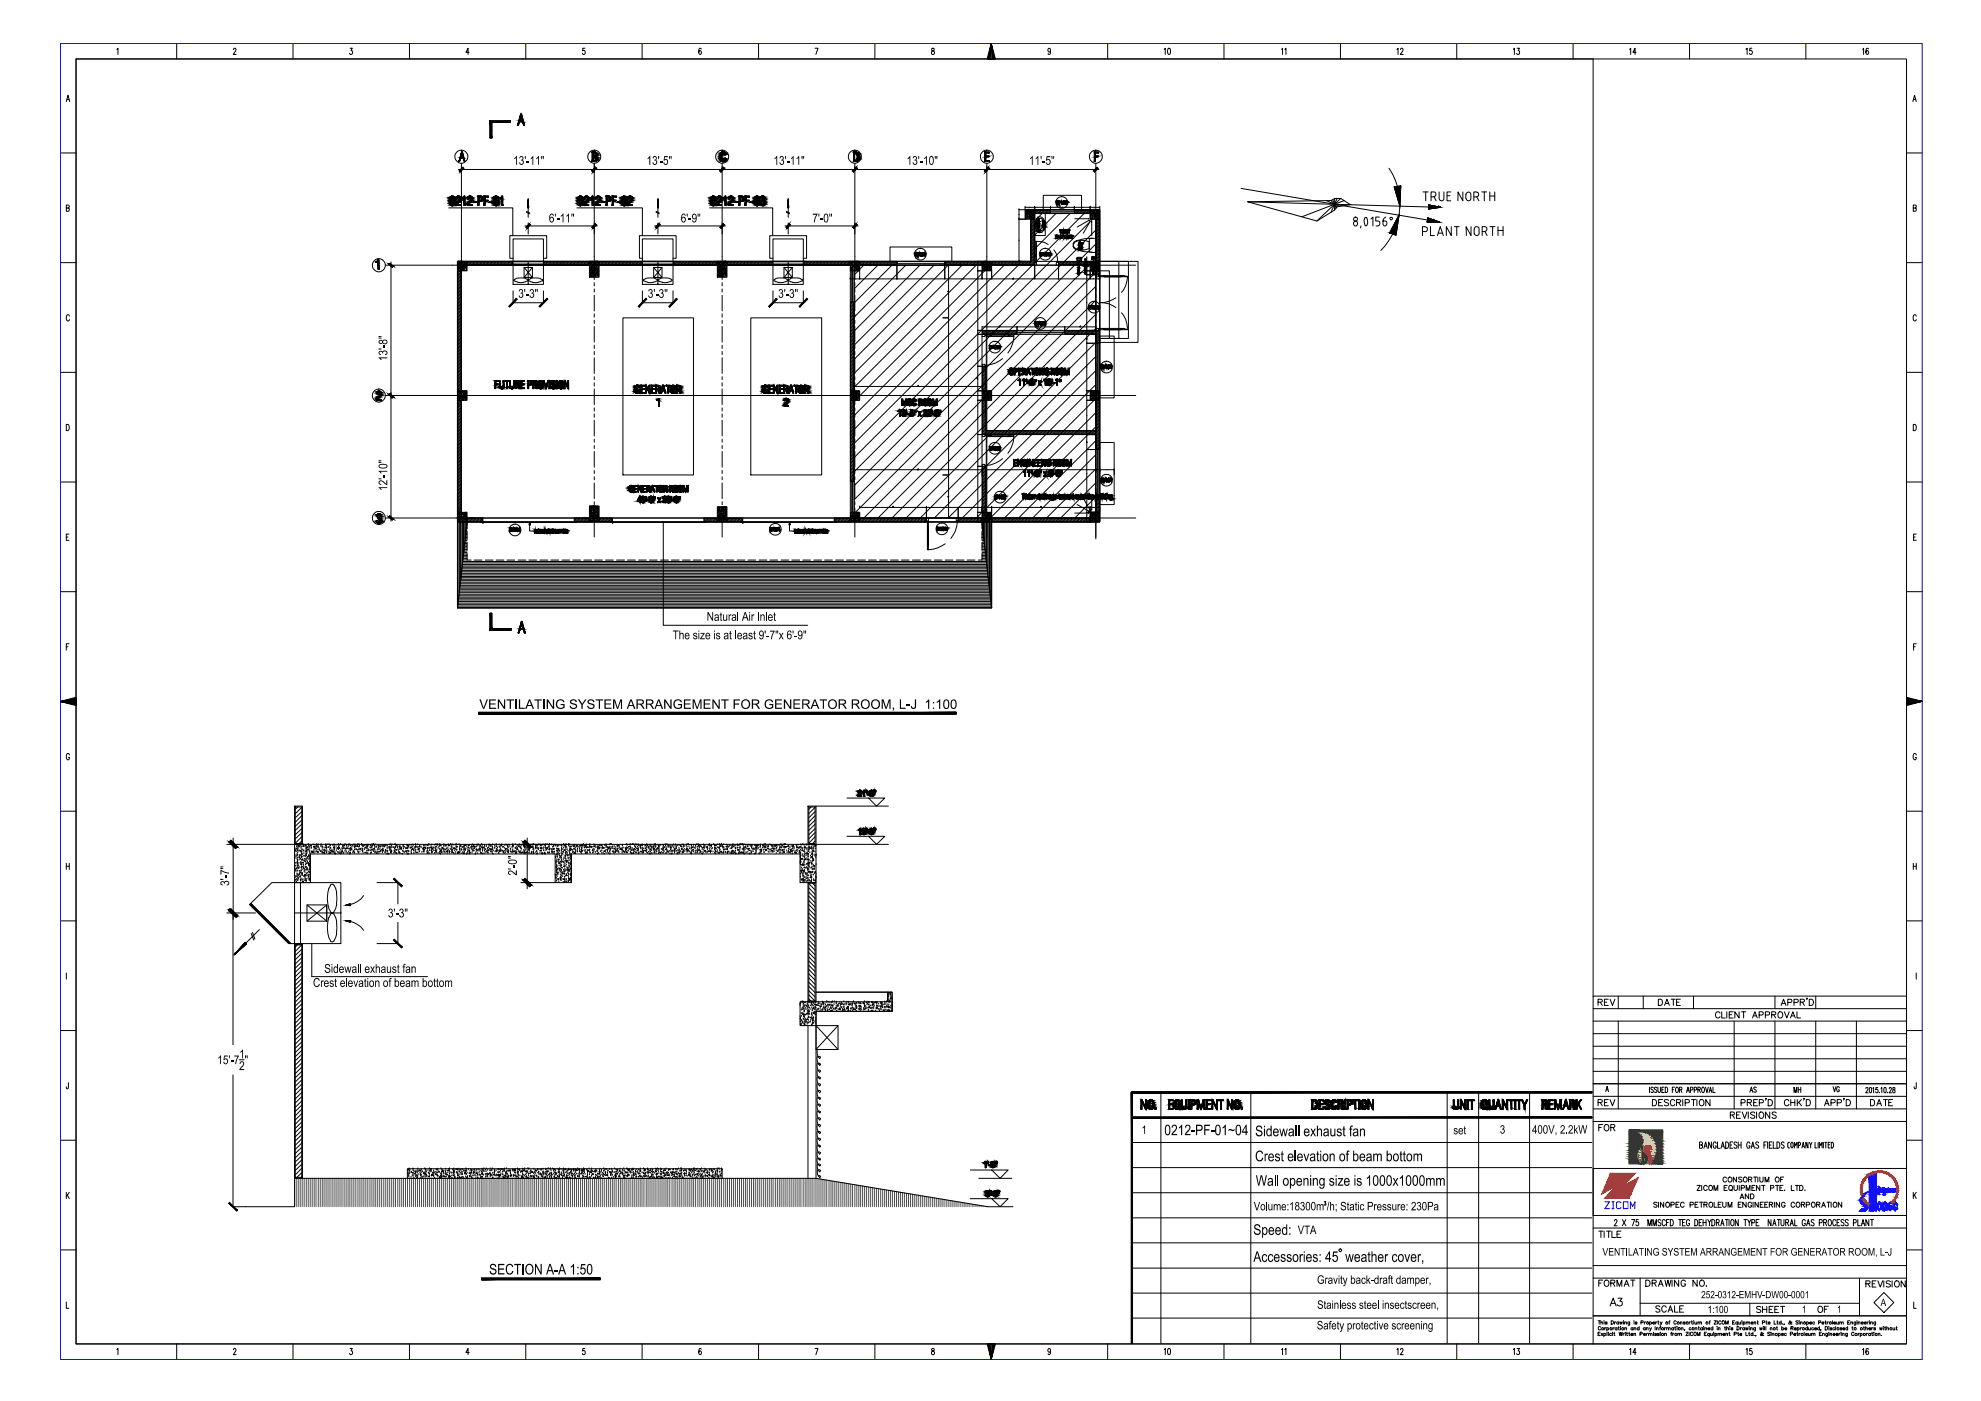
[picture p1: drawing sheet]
<svg xmlns="http://www.w3.org/2000/svg" width="594mm" height="420mm" viewBox="0 0 594 420" stroke-linecap="round" stroke-linejoin="round" font-family="sans-serif">
<!-- layer: Layer 1 -->
<g fill="none" stroke="#000" stroke-width=".3">
<path d="M147 36.3h6.1l-5.6 .4zM147 36.3l.5 .4v4.6zM147 36.3l.5 5h-.5zM147.5 36.7l5.6-.4v.4zM155.7 36.5l-.2 1h-.3zM155.8 36.3l.9 .2h-1zM155.8 36.3l-.1 .2h1l.6 1h-.3l-.3-1zM155.8 36.3h.9v.2zM155.8 36.3h.9zM156.2 34.3h.2l-.1 .4zM156.2 34.3l.1 .4-1.1 2.8zM156.3 34.7l-1.1 2.8z"/>
<path d="M156.3 34.7l1 2.8-.6-1.2zM156.4 34.3l.9 3.2-1-2.8zM156.7 36.3l.6 1.2zM156.7 36.5l.6 1h-.3zM134.9 59.9h.3zM134.9 59.9l.3-.1zM134.9 59.8h.3zM134.9 59.7l.3-.1zM134.9 59.7l.3 .1zM134.9 59.6h.3zM134.9 59.5l.3 .1zM134.9 59.5h.3z"/>
<path d="M135 59.5h.2zM135 59.4l.2 .1zM135 59.4h.2zM135 59.3l.2 .1zM135 59.3h.3zM135 59.2l.3 .1zM135 59.2l.4-.1zM135 59.1h.4zM135.1 59h.9zM135.2 59h.8zM135.2 59h.1M135.2 59l.8-.1z"/>
<path d="M135.2 58.9h.7zM135.2 58.9h.1M135.4 58.8l.5 .1zM135.7 59l.4 .1zM135.7 59.1h.4zM135.8 59.1l.3 .1zM135.9 59.3h.3zM135.9 59.2h.2zM136 59.4l.3 .1zM136 59.4l.2-.1zM136 59.3h.2zM136 58.9h.1"/>
<path d="M136 59.9l.3 .1-.3 .1zM136 59.9l.3 .1zM136 59.9h.3zM136 59.9l.3-.1zM136 59.8h.3zM136 59.7l.3 .1zM136 59.6l.3 .1zM136 59.6l.3-.1zM136 59.5h.3zM136.8 59.4h.2zM136.8 59.5l.2-.1zM136.8 59.5h.2z"/>
<path d="M136.8 59.6l.2-.1zM136.8 59.3l.2 .1zM136.8 59.3h.3zM136.8 59.2l.3 .1zM136.8 59.2h.3zM136.8 59.2l.4-.1zM136.9 59.1h.3zM136.9 59l.3 .1zM136.9 59h1zM137 59h.8zM137.1 58.9l.7 .1zM137.1 58.9h.1"/>
<path d="M137.2 58.8l.6 .1zM137.4 50.8h192.2M137.6 59l.4 .1zM137.7 59.1h.3zM137.7 59.1l.3 .1zM137.8 59.9h.2zM137.8 59.2l.2 .1zM137.8 59.3h.3zM137.8 59.8l.2 .1zM137.8 59.8h.3zM137.8 59.8l.3-.1zM137.8 59.7h.3z"/>
<path d="M137.8 59.6l.3 .1zM137.8 59.6l.3-.1zM137.8 59.5h.3zM137.8 59.5l.3-.1zM137.8 59.4h.3zM137.8 59.3l.3 .1zM137.9 59h.1M138.1 47.5l-.3 .9h-.1zM138.2 47.3l.7 .2h-.8zM138.2 47.3l.7 .2 .3 .9h.2l-.5-.9h-.8zM138.2 47.3h.7v.2zM138.2 47.3h.7z"/>
<path d="M138.4 49v104.7v-74.2h171.9v-15.5h18.3v91.3h-188.5M138.4 45.6h.3l-.2 .4zM138.4 45.6l.1 .4-.8 2.4zM138.5 46l-.8 2.4zM138.5 46l.9 2.4zM138.5 59.5h.6zM138.5 59.4l.6 .1zM138.5 59.4h.1M138.6 59.5h.4zM138.6 59.5h.5zM138.6 59.5h.5h-.5M138.6 59.4l.5 .1z"/>
<path d="M138.7 45.6l.7 2.8-.9-2.4zM138.7 59.5h.2zM138.7 59.5h.3zM138.8 50.2l-.8 1.3-.2-.3zM138.8 50.2l.2 .3-1 1zM138.8 59.5h.1zM138.8 59.4l.3 .1zM138.8 59.4h.1M138.9 47.3l.5 1.1zM138.9 47.5l.5 .9h-.2zM138.9 59.3l.2 .2zM138.9 59.3h.1"/>
<path d="M139.1 59.2v.3zM139.1 59.5l.3 2.1h-.3zM139.1 59l.3 2.6zM139.1 59.1l.3 2.5zM139.1 59.1v.4zM139.2 59l.2 2.6zM139.2 58.9l.2 2.7zM139.2 58.8h.2v2.8zM140.3 59.4h.2zM140.3 59.5l.2-.1zM140.3 59.5h.2zM140.3 59.6l.2-.1z"/>
<path d="M140.3 59.3l.2 .1zM140.3 59.3h.3zM140.4 59.3h.2zM140.4 59.2l.2 .1zM140.4 59.2h.2zM140.4 59.2l.3-.1zM140.4 59.1h.3zM140.4 59l.3 .1zM140.4 59h1zM140.5 59h.8zM140.6 58.9l.7 .1zM140.6 58.9h.1"/>
<path d="M140.7 58.8l.6 .1zM141.1 59l.4 .1zM141.2 59.1h.3zM141.2 59.1l.3 .1zM141.3 59.9h.2zM141.3 59.2l.2 .1zM141.3 59.3h.3zM141.3 59.8l.2 .1zM141.3 59.8h.3zM141.3 59.8l.3-.1zM141.3 59.7h.3zM141.3 59.6l.3 .1z"/>
<path d="M141.3 59.6l.3-.1zM141.3 59.5h.3zM141.3 59.5l.3-.1zM141.3 59.4h.3zM141.3 59.3l.3 .1zM141.4 59h.1M143.4 58.8l.2 .2-.2 2.6zM143.4 58.8l1 .1-.8 .1-.2-.2 1 .1zM143.4 58.8l1 .1zM143.6 59l-.2 2.6zM143.6 59h1.1zM143.6 59h1z"/>
<path d="M143.6 59l.9-.1zM144.2 59l.5 .1zM144.3 59.1h.4zM144.4 59.1l.3 .1zM144.5 59.9h.2zM144.5 59.9h.3zM144.5 59.3h.3zM144.5 59.2h.2zM144.5 58.9h.1M144.6 59.9l.2-.1zM144.6 59.8h.2zM144.6 59.4h.2z"/>
<path d="M144.6 59.4l.2-.1zM144.6 59.3h.2zM144.6 59.7l.2 .1zM144.6 59.6l.2 .1zM144.6 59.6l.2-.1zM144.6 59.5h.2zM144.6 59.4l.2 .1zM144.6 59h.1M145.2 58.8l.2 .2-.2 2.6zM145.2 58.8l1.3 .2h-1.1zM145.2 58.8l.2 .2h1.1l-1.3-.2h1.3v.2zM145.4 59l-.2 2.6z"/>
<path d="M148.1 59.9h.2zM148.1 59.9l.2-.1zM148.1 59.8h.2zM148.1 59.7l.2-.1zM148.1 59.7l.2 .1zM148.1 59.6h.2zM148.1 59.5l.2 .1zM148.1 59.5h.2zM148.1 59.4l.2 .1zM148.1 59.4h.2zM148.1 59.4h.3zM148.1 59.3l.3 .1z"/>
<path d="M148.1 59.3h.3zM148.2 59.2l.2 .1zM148.2 59.2l.3-.1zM148.2 59.1h.3zM148.2 59.1h.4zM148.2 59.1l.4-.1zM148.2 59h1zM148.3 59h.9zM148.3 59h.1M148.4 59h.8zM148.4 59l.7-.1zM148.4 58.9h.6z"/>
<path d="M148.4 58.9h.1M148.5 58.8l.5 .1zM148.8 59l.5 .1zM148.9 59.1h.4zM149 59.1l.3 .1zM149 59.3h.4zM149 59.2h.3zM149.1 59.4l.3 .1zM149.1 59.4l.3-.1zM149.1 59.3h.3zM149.1 58.9h.1M149.2 59.9l.2 .1-.2 .1z"/>
<path d="M149.2 59.9l.2 .1zM149.2 59.9h.2zM149.2 59.9l.2-.1zM149.2 59.8h.2zM149.2 59.7l.2 .1zM149.2 59.6l.2 .1zM149.2 59.6l.2-.1zM149.2 59.5h.2zM149.2 59.4l.2 .1zM149.9 59.5h.6zM149.9 59.4l.6 .1zM149.9 59.4h.1"/>
<path d="M149.9 59.5h.5zM149.9 59.5h.5h-.5M150 59.5h.3zM150 59.5h.4zM150.1 59.5h.2zM150.1 59.4l.4 .1zM150.1 59.4h.1h-.1M150.3 59.3l.2 .2zM150.3 59.3h.1M150.4 59.2l.1 .3zM150.5 59.5l.2 2.1h-.2zM150.5 59l.2 2.6z"/>
<path d="M150.5 59.1l.2 2.5zM150.5 58.9l.2 2.7zM150.5 58.8h.2v2.8zM158.4 59.8h.1M158.4 59.9v.1M158.4 59.8v5.4M173.3 59.9h.3zM173.3 59.9l.3-.1zM173.3 59.8h.3zM173.3 59.7l.3-.1zM173.3 59.7l.3 .1zM173.3 59.6h.3z"/>
<path d="M173.3 59.5l.3 .1zM173.4 59.5h.2zM173.4 59.4l.2 .1zM173.4 59.4h.2zM173.4 59.3l.2 .1zM173.4 59.3h.3zM173.5 59.2l.2 .1zM173.5 59.2l.3-.1zM173.5 59.1h.3zM173.5 59.1l.3-.1zM173.5 59h.9zM173.6 59h.8z"/>
<path d="M173.6 59h.1M173.6 59l.8-.1zM173.6 58.9h.7zM173.6 58.9h.1M173.8 58.8l.5 .1zM174.1 59l.5 .1zM174.2 59.1h.4zM174.2 59.1l.4 .1zM174.3 59.3h.3zM174.3 59.2h.3zM174.4 59.4l.3 .1zM174.4 59.4l.2-.1z"/>
<path d="M174.4 59.3h.2zM174.4 58.9h.1M174.4 59.9l.3 .1-.3 .1zM174.4 59.9l.3 .1zM174.4 59.9h.3zM174.4 59.9l.3-.1zM174.4 59.8h.3zM174.4 59.7l.3 .1zM174.4 59.6l.3 .1zM174.4 59.6l.3-.1zM174.4 59.5h.3zM175.2 59.4h.2z"/>
<path d="M175.2 59.5l.2-.1zM175.2 59.5h.2zM175.2 59.6l.2-.1zM175.2 59.3l.2 .1zM175.2 59.3h.3zM175.3 59.2l.2 .1zM175.3 59.2h.2zM175.3 59.2l.3-.1zM175.3 59.1h.3zM175.3 59.1h.4zM175.3 59h.5zM175.3 59l.4 .1z"/>
<path d="M175.3 59h1zM175.4 59h.9zM175.5 58.9l.8 .1zM175.5 58.9h.1M175.6 58.8l.6 .1zM176 59l.4 .1zM176.1 59.1h.3zM176.1 59.1l.3 .1zM176.2 59.9h.2zM176.2 59.2l.2 .1zM176.2 59.3h.3zM176.3 59.8l.1 .1z"/>
<path d="M176.3 59.8h.2zM176.3 59.8l.2-.1zM176.3 59.7h.2zM176.3 59.6l.2 .1zM176.3 59.6l.2-.1zM176.3 59.5h.2zM176.3 59.5l.2-.1zM176.3 59.4h.2zM176.3 59.3l.2 .1zM176.3 59h.1M177 59.5h.6zM177 59.4l.6 .1z"/>
<path d="M177 59.4h.1M177 59.5h.4zM177 59.5h.5zM177 59.5h.5h-.5M177.1 59.5h.3zM177.2 59.5h.2zM177.2 59.4l.4 .1zM177.2 59.4h.1M177.4 59.3l.2 .2zM177.4 59.3h.1M177.5 59.2l.1 .3zM177.6 59.5l.2 2.1h-.2z"/>
<path d="M177.6 59l.2 2.6zM177.6 59.1l.2 2.5zM177.6 59.1v.4zM177.6 48.4h1zM177.6 48.4l1.2-.1zM177.6 48.4l1.2-.2zM177.6 45.6l.3 .2-.3 2.6zM177.6 45.6l1 .1-.7 .1-.3-.2 1 .1zM177.6 45.6l1 .1zM177.6 58.9l.2 2.7zM177.6 58.8h.2v2.8zM177.9 48.2h.9z"/>
<path d="M177.9 47.1v1.1l-.3 .2zM177.9 47.1h.9zM177.9 47.1l.9-.1zM177.9 47.1l.8-.1zM177.9 47.1l.9-.3zM177.9 46.8h.9l-.9 .3zM177.9 46.8h.9zM177.9 45.8l-.3 2.6zM177.9 45.8l.9-.1zM177.9 45.8h.9zM177.9 45.8l.8-.1zM178.2 49v34.8"/>
<path d="M178.3 48.2h.6zM178.4 45.8l.5 .1zM178.5 48.2h.4zM178.5 48.2h.1M178.5 47.1h.4zM178.5 46.8h.3zM178.5 46.8h.1M178.5 45.9h.4zM178.5 50.2l.3 .3-1 1zM178.5 50.2l-.7 1.3-.2-.3zM178.5 47.1h.5zM178.6 48.2h.3z"/>
<path d="M178.6 47.1l.4 .1zM178.6 46.8h.2zM178.6 46.7l.2 .1zM178.6 46.7h.1M178.6 45.9l.3 .1zM178.6 48.4l.2-.1zM178.7 48.1l.2 .1zM178.7 48.1h.1M178.7 47.2h.3zM178.7 46.7h.2zM178.7 46.7l.3-.1zM178.7 46h.2z"/>
<path d="M178.7 46.9l.1-.1zM178.7 48.1h.3zM178.7 48.1l.3-.1zM178.7 48l.3 .1zM178.7 48h.4zM178.7 47.3h.4zM178.7 47.2l.4 .1zM178.7 46.6h.3zM178.7 46.6l.3-.1zM178.7 46.5h.3zM178.7 46.1l.3 .1zM178.7 46.1h.3z"/>
<path d="M178.7 46l.3 .1zM178.7 46h.3zM178.7 45.7h.1M178.7 59.4h.2zM178.7 59.5l.2-.1zM178.7 59.5h.2zM178.7 59.6l.2-.1zM178.7 59.3l.2 .1zM178.7 59.3h.3zM178.8 47.9h.3zM178.8 47.9l.3 .1zM178.8 47.4h.3z"/>
<path d="M178.8 47.4l.3-.1zM178.8 47.3h.3zM178.8 46.4l.2 .1zM178.8 46.3l.2 .1zM178.8 46.3h.2v.1zM178.8 46.2l.2 .1zM178.8 48.3h.1M178.8 47h.1M178.8 59.2l.2 .1zM178.8 59.2h.3zM178.8 59.2l.3-.1zM178.8 47.8l.3 .1z"/>
<path d="M178.8 47.8h.3zM178.8 47.7l.3 .1zM178.8 47.7h.3zM178.8 47.5l.3 .2zM178.8 47.4l.3 .1zM178.8 59.1h.3zM178.8 59.1h.4zM178.8 59h.5zM178.8 59l.4 .1zM178.8 59h1zM178.9 59h.9zM179 47.1h.1"/>
<path d="M179 58.9l.8 .1zM179 58.9h.1M179.1 58.9l.7 .1zM179.1 58.8l.6 .1zM179.5 59l.4 .1zM179.6 59.1h.3zM179.6 59.1l.3 .1zM179.7 59.9h.2zM179.7 59.2l.2 .1zM179.7 59.3h.3zM179.8 59.8l.1 .1zM179.8 59.8h.2z"/>
<path d="M179.8 59.8l.2-.1zM179.8 59.7h.2zM179.8 59.6l.2 .1zM179.8 59.6l.2-.1zM179.8 59.5h.2zM179.8 59.5l.2-.1zM179.8 59.4h.2zM179.8 59.3l.2 .1zM179.8 59h.1M181.8 58.8l.3 .2-.3 2.6zM181.8 58.8l1 .1-.7 .1-.3-.2 1 .1zM181.8 58.8l1 .1z"/>
<path d="M182.1 59l-.3 2.6zM182.1 59h1zM182.1 59h.9zM182.1 59l.8-.1zM182.7 59l.4 .1zM182.7 59.1h.4zM182.8 59.1l.4 .1zM182.9 59.9h.3zM182.9 59.3h.3zM182.9 59.2h.3zM182.9 58.9h.1M183 59.9h.2z"/>
<path d="M183 59.9l.2-.1zM183 59.8h.2zM183 59.4h.2zM183 59.4l.2-.1zM183 59.3h.2zM183 59.7l.2 .1zM183 59.6l.2 .1zM183 59.6l.2-.1zM183 59.5h.2zM183 59.4l.2 .1zM183 59h.1M183.6 58.8l.3 .2-.3 2.6z"/>
<path d="M183.6 58.8l1.3 .2h-1zM183.6 58.8l.3 .2h1l-1.3-.2h1.3v.2zM183.9 59l-.3 2.6zM186.5 59.9h.2zM186.5 59.9l.2-.1zM186.5 59.8h.2zM186.5 59.7l.2-.1zM186.5 59.7l.2 .1zM186.5 59.6h.2zM186.5 59.5l.2 .1zM186.5 59.5h.2zM186.5 59.4l.2 .1z"/>
<path d="M186.5 59.4h.2zM186.5 59.4h.3zM186.5 59.3l.3 .1zM186.5 59.3h.4zM186.6 59.3h.3zM186.6 59.2l.3 .1zM186.6 59.2l.3-.1zM186.6 59.1h.3zM186.6 59.1h.4zM186.6 59.1l.4-.1zM186.7 59h.9zM186.7 59h.1"/>
<path d="M186.8 59h.8zM186.8 59l.7-.1zM186.8 58.9h.6zM186.8 58.9h.1M186.9 58.8l.5 .1zM187.3 59l.4 .1zM187.3 59.1h.4zM187.4 59.1l.3 .1zM187.4 59.3h.4zM187.4 59.2h.3zM187.5 59.4l.4 .1zM187.5 59.4l.3-.1z"/>
<path d="M187.5 59.3h.3zM187.5 58.9h.1M187.6 59.9l.3 .1-.3 .1zM187.6 59.9l.3 .1zM187.6 59.9h.3zM187.6 59.9l.3-.1zM187.6 59.8h.3zM187.6 59.7l.3 .1zM187.6 59.6l.3 .1zM187.6 59.6l.3-.1zM187.6 59.5h.3zM187.6 59.4l.3 .1z"/>
<path d="M188.3 59.4h.2zM188.3 59.5l.2-.1zM188.3 59.5h.2zM188.3 59.6l.2-.1zM188.3 59.3l.2 .1zM188.3 59.3h.3zM188.4 59.2l.2 .1zM188.4 59.2h.2zM188.4 59.2l.3-.1zM188.4 59.1h.3zM188.4 59.1h.4zM188.4 59h.4z"/>
<path d="M188.4 59l.4 .1zM188.4 59h1zM188.5 59h.8zM188.6 58.9l.7 .1zM188.6 58.9h.1M188.7 58.8l.6 .1zM189.1 59l.4 .1zM189.1 59.1h.4zM189.2 59.1l.4 .1zM189.3 59.9h.3zM189.3 59.2l.3 .1zM189.3 59.3h.3z"/>
<path d="M189.3 59.8l.3 .1zM189.3 59.8h.3zM189.3 59.8l.3-.1zM189.3 59.7h.3zM189.3 59.6l.3 .1zM189.3 59.6l.3-.1zM189.3 59.5h.3zM189.3 59.5l.3-.1zM189.3 59.4h.3zM189.3 59.3l.3 .1zM189.4 59h.1M197.3 59.8h.1"/>
<path d="M197.3 59.9l-.1 .1M197.3 59.8v5.4M213.2 59.9h.2zM213.2 59.9l.2-.1zM213.2 59.8h.2zM213.2 59.7l.2-.1zM213.2 59.7l.2 .1zM213.2 59.6h.2zM213.2 59.5l.2 .1zM213.2 59.5h.2zM213.3 59.5h.1zM213.3 59.4l.1 .1z"/>
<path d="M213.3 59.4h.1zM213.3 59.4h.2zM213.3 59.3l.2 .1zM213.3 59.3h.3zM213.3 59.2l.3 .1zM213.3 59.2l.3-.1zM213.3 59.1h.3zM213.3 59.1h.4zM213.4 59h.9zM213.4 59h.1M213.5 59h.8zM213.5 59l.7-.1z"/>
<path d="M213.5 58.9h.7zM213.5 58.9h.1M213.6 58.9h.6zM213.6 58.8l.6 .1zM213.9 59l.5 .1zM214 59.1h.4zM214.1 59.1l.3 .1zM214.2 59.3h.3zM214.2 59.2h.2zM214.2 59.4l.3 .1zM214.2 59.4l.3-.1zM214.2 58.9h.1"/>
<path d="M214.3 59.9l.2 .1-.2 .1zM214.3 59.9l.2 .1zM214.3 59.9h.2zM214.3 59.9l.2-.1zM214.3 59.8h.2zM214.3 59.7l.2 .1zM214.3 59.6l.2 .1zM214.3 59.6l.2-.1zM214.3 59.5h.2zM214.3 59.4l.2 .1zM215.1 59.4h.2zM215.1 59.5l.2-.1z"/>
<path d="M215.1 59.5h.2zM215.1 59.6l.2-.1zM215.1 59.3l.2 .1zM215.1 59.3h.2zM215.1 59.2l.2 .1zM215.1 59.2h.3zM215.1 59.2l.4-.1zM215.2 59.1h.3zM215.2 59l.3 .1zM215.2 59h1zM215.3 59h.8zM215.3 58.9l.8 .1z"/>
<path d="M215.3 58.9h.1M215.4 58.9l.7 .1zM215.5 58.8l.6 .1zM215.8 59l.4 .1zM215.9 59.1h.3zM216 47.4h.2zM216 47.3l.2 .1zM216 47.3h.2zM216 47.3l.2-.1zM216 47.1l.2 .1-.2 .1zM216 47.1l.2 .1zM216 47.1h.2z"/>
<path d="M216 47.1l.2-.1zM216 47h.2zM216 46.9l.2 .1zM216 46.9l.2-.1zM216 46.8h.2zM216 46.8l.2-.1zM216 46.7h.2zM216 46.7l.2-.1zM216 59.1l.3 .1zM216.1 47.8h.2zM216.1 47.8l.2-.1zM216.1 47.7h.2z"/>
<path d="M216.1 47.6l.2 .1zM216.1 47.5h.1zM216.1 47.5l.1-.1zM216.1 46.6h.1l-.2 .1zM216.1 46.6h.1zM216.1 46.5l.1 .1zM216.1 46.4l.1 .2zM216.1 46.4h.2zM216.1 46.4l.2-.1zM216.1 46.3h.2zM216.1 59.9h.2zM216.1 59.2l.2 .1z"/>
<path d="M216.1 59.3h.3zM216.1 47.9h.3zM216.1 47.9l.3-.1zM216.1 46.2l.2 .1zM216.1 46.1l.2 .1zM216.1 46.1h.3zM216.1 46l.3 .1zM216.1 46h.3zM216.1 59.8l.2 .1zM216.1 59.8h.3zM216.1 59.8l.3-.1zM216.1 59.7h.3z"/>
<path d="M216.1 59.6l.3 .1zM216.1 59.6l.3-.1zM216.1 59.5h.3zM216.1 59.5l.3-.1zM216.1 59.4h.3zM216.1 59.3l.3 .1zM216.2 48.1l.3 .1zM216.2 48l.2 .1zM216.2 48h.2zM216.2 45.9l.2 .1zM216.2 45.9h.3zM216.2 45.9l.4-.1z"/>
<path d="M216.2 59h.1M216.2 48.2h.4zM216.2 48.2h.3zM216.2 45.8h.5zM216.2 45.8l.6-.1zM216.3 48.3h.5zM216.3 48.3l.5-.1zM216.3 45.7h1zM216.4 48.3l.9 .1zM216.4 48.3h.4h-.4M216.4 47.8h.1M216.4 45.7h.9z"/>
<path d="M216.4 45.7l.8-.1zM216.4 48.4h.6zM216.4 48.4h.8zM216.4 48.4h.9zM216.4 45.6h.8zM216.4 45.6h.1M216.6 48.4l.3 .1zM216.6 48.4h.4zM216.6 48.2h.1M216.6 49v34.8M216.6 45.6h.6zM216.8 48.2h.1"/>
<path d="M216.8 48.3h.5zM216.8 59.5h.6zM216.8 59.4l.6 .1zM216.8 59.4h.1M216.9 48.2l.4 .1zM216.9 48.2h.1M216.9 50.2l.3 .3-1 1zM216.9 50.2l-.7 1.3-.2-.3zM216.9 59.5h.4zM216.9 59.5h.4h-.4M216.9 59.5h.5zM216.9 59.4l.5 .1z"/>
<path d="M216.9 45.7l.5 .1zM216.9 59.5h.3zM217 48.4h.2zM217 48.2h.4zM217 45.8h.4zM217 59.5h.2zM217 59.4l.4 .1zM217 59.4h.1M217.1 48.2h.3zM217.1 48.2h.1M217.1 45.8l.4 .1zM217.2 48.2h.2z"/>
<path d="M217.2 48.2l.3-.1zM217.2 45.9h.3zM217.2 48.1h.3zM217.2 48l.3 .1zM217.2 46h.3zM217.2 46l.3-.1zM217.2 45.6h.1M217.2 59.3l.2 .2zM217.2 59.3h.1M217.3 47.9l.2 .1zM217.3 47.9h.2zM217.3 47.9l.2-.1z"/>
<path d="M217.3 46.1l.3 .1zM217.3 46.1h.2zM217.3 46.1l.2-.1zM217.3 47.8h.2zM217.3 47.8l.3-.1zM217.3 47.7h.3zM217.3 47.6l.3 .1zM217.3 47.6h.3zM217.3 46.3h.3zM217.3 46.4l.3-.1zM217.3 46.2h.3zM217.3 59.2l.1 .3z"/>
<path d="M217.4 47.4l.2 .2zM217.4 59.5l.3 2.1h-.3zM217.4 59l.3 2.6zM217.4 59.1l.3 2.5zM217.4 59.1v.4zM217.5 58.9l.2 2.7zM217.5 58.8h.2v2.8zM218.6 59.4h.2zM218.6 59.5l.2-.1zM218.6 59.5h.2zM218.6 59.6l.2-.1zM218.6 59.3l.2 .1z"/>
<path d="M218.6 59.3h.2zM218.6 59.2l.2 .1zM218.6 59.2h.3zM218.6 59.2l.4-.1zM218.7 59.1h.3zM218.7 59l.3 .1zM218.7 59h1zM218.8 59h.8zM218.8 58.9l.8 .1zM218.8 58.9h.1M218.9 58.9l.7 .1zM219 58.8l.6 .1z"/>
<path d="M219.4 59l.3 .1zM219.4 59.1h.3zM219.5 59.1l.3 .1zM219.6 59.9h.2zM219.6 59.2l.2 .1zM219.6 59.3h.3zM219.6 59.8l.2 .1zM219.6 59.8h.3zM219.6 59.8l.3-.1zM219.6 59.7h.3zM219.6 59.6l.3 .1zM219.6 59.6l.3-.1z"/>
<path d="M219.6 59.5h.3zM219.6 59.5l.3-.1zM219.6 59.4h.3zM219.6 59.3l.3 .1zM219.7 59h.1M221.6 58.8l.3 .2-.3 2.6zM221.6 58.8l1.1 .1-.8 .1-.3-.2 1.1 .1zM221.6 58.8l1.1 .1zM221.9 59l-.3 2.6zM221.9 59h1.1zM221.9 59h1zM221.9 59h.9z"/>
<path d="M221.9 59l.8-.1zM222.5 59l.5 .1zM222.6 59.1h.4zM222.7 59.1l.3 .1zM222.7 59.9h.3zM222.7 59.9h.4zM222.7 59.3h.4zM222.7 59.2h.3zM222.7 58.9h.1M222.8 59.9l.3-.1zM222.8 59.8h.3zM222.8 59.4h.3z"/>
<path d="M222.8 59.4l.3-.1zM222.8 59.3h.3zM222.9 59.8h.2zM222.9 59.7l.2 .1zM222.9 59.6l.2 .1zM222.9 59.6l.2-.1zM222.9 59.5h.2zM222.9 59.4l.2 .1zM222.9 59h.1M223.5 58.8l.2 .2-.2 2.6zM223.5 58.8l1.3 .2h-1.1zM223.5 58.8l.2 .2h1.1l-1.3-.2h1.3v.2z"/>
<path d="M223.7 59l-.2 2.6zM226.3 59.9h.3zM226.3 59.9l.3-.1zM226.3 59.8h.3zM226.3 59.7l.3-.1zM226.3 59.7l.3 .1zM226.3 59.6h.3zM226.3 59.5l.3 .1zM226.4 59.5h.2zM226.4 59.4l.2 .1zM226.4 59.4h.2zM226.4 59.3l.2 .1z"/>
<path d="M226.4 59.3h.3zM226.5 59.2l.2 .1zM226.5 59.2l.3-.1zM226.5 59.1h.3zM226.5 59.1h.4zM226.5 59.1l.4-.1zM226.5 59h.9zM226.6 59h.8zM226.6 59h.1M226.6 59l.8-.1zM226.6 58.9h.7zM226.6 58.9h.1"/>
<path d="M226.8 58.8l.5 .1zM227.1 59l.5 .1zM227.2 59.1h.4zM227.2 59.1l.4 .1zM227.3 59.3h.3zM227.3 59.2h.3zM227.4 59.4l.3 .1zM227.4 59.4l.2-.1zM227.4 59.3h.2zM227.4 58.9h.1M227.4 59.9l.3 .1-.3 .1zM227.4 59.9l.3 .1z"/>
<path d="M227.4 59.9h.3zM227.4 59.9l.3-.1zM227.4 59.8h.3zM227.4 59.7l.3 .1zM227.4 59.6l.3 .1zM227.4 59.6l.3-.1zM227.4 59.5h.3zM228.2 59.3h.2zM228.2 59.3l.2 .1zM228.2 59.4h.2zM228.2 59.4h.1zM228.2 59.5l.1-.1z"/>
<path d="M228.2 59.5h.1zM228.2 59.2l.2 .1zM228.2 59.2h.3zM228.2 59.2l.3-.1zM228.2 59.1l.3 .1zM228.2 59.1h.3zM228.2 59.1l.4-.1zM228.3 59h.3zM228.3 59h1zM228.3 59h.9zM228.4 58.9l.8 .1zM228.5 58.8l.6 .1z"/>
<path d="M228.9 59l.4 .1zM229 59.9l.2 .1zM229 59.9h.3zM229 59.1h.3zM229.1 59.9h.2zM229.1 59.9l.2-.1zM229.1 59.2l.3 .1zM229.1 59.2l.2-.1zM229.1 59.8h.2zM229.1 59.8h.3zM229.1 59.8l.3-.1zM229.1 59.7h.3z"/>
<path d="M229.1 59.3l.3 .1zM229.1 59.4h.3zM229.1 59.3h.3zM229.2 59.4l.2 .1zM229.2 59.5h.2zM229.2 59.5l.2 .2zM236.4 59.8h.1M236.4 59.9v.1M236.4 59.8v5.4M256 48.4h.9zM256 48.4l1.2-.2zM256 45.6l.9 .1-.7 .1-.2-.2 .9 .1z"/>
<path d="M256 45.6l.9 .1zM256.2 48.2h1zM256.2 45.8v2.4l-.2 .2zM256.2 45.8l1-.1zM256.2 45.8l.9-.1zM256.4 49v34.8M256.5 45.8h.7zM256.7 45.8l.6 .1zM256.7 50.2l.3 .3-1 1zM256.7 50.2l-.7 1.3-.2-.3zM256.8 48.2h.4zM256.8 48.2h.1"/>
<path d="M256.8 45.9h.5zM256.9 48.4l.2-.1zM256.9 48.2h.4zM257 48.1l.3 .1zM257 48.1h.1M257 46h.4zM257 45.9l.3 .1zM257.1 48.1l.2 .1zM257.1 48.1l.3-.1zM257.1 48h.3zM257.1 48l.4-.1zM257.1 46h.3z"/>
<path d="M257.1 45.7h.1M257.1 47.9h.4zM257.1 46.1h.4zM257.2 47.9h.3zM257.2 47.9l.3-.1zM257.2 47.8h.3zM257.2 46.1l.3 .1zM257.2 46.1h.3zM257.2 45.7h.1M257.2 47.8l.3-.1zM257.2 47.7h.3zM257.2 47.7l.3-.1z"/>
<path d="M257.2 47.6h.3zM257.2 46.5h.3zM257.2 46.5l.3-.1zM257.2 46.4h.3zM257.2 46.3l.3 .1zM257.2 46.3h.3zM257.2 46.2l.3 .1zM257.3 47.5l.3-.1zM257.3 47.4h.3zM257.3 47.3l.3 .1zM257.3 47.3h.3zM257.3 47.3l.3-.1z"/>
<path d="M257.3 47.1l.3 .1-.3 .1zM257.3 47.1l.3 .1zM257.3 47l.3 .1zM257.3 47l.3-.1zM257.3 46.9h.3zM257.3 46.8l.3 .1zM257.3 46.7l.3 .1zM257.3 46.6l.3 .1zM257.3 46.6h.3zM257.3 46.6l.2-.1zM257.4 46h.1M295.3 48.4l1.4-.2v.2z"/>
<path d="M295.3 48.4l1.4-.2zM295.3 45.6l.3 .2-.3 2.6zM295.3 45.6l1.4 .2h-1.1zM295.3 45.6l.3 .2h1.1l-1.4-.2h1.4v.2zM295.6 48.2h1.1zM295.6 47.1v1.1l-.3 .2zM295.6 47.1l.9-.3v.3zM295.6 46.8h.9l-.9 .3zM295.6 46.8h.9zM295.6 45.8l-.3 2.6zM295.9 49v112.1M296.3 50.2l.3 .3-1 1z"/>
<path d="M296.3 50.2l-.7 1.3-.3-.3zM328.2 45.6l.3 .2-.3 2.6zM328.2 45.6l1.3 .2h-1zM328.2 45.6l.3 .2h1l-1.3-.2h1.3v.2zM328.5 47.1v1.3h-.3zM328.5 47.1l.8-.3v.3zM328.5 46.8h.8l-.8 .3zM328.5 46.8h.8zM328.5 45.8l-.3 2.6zM328.6 49v17.7M329 50.2l.2 .3-1 1zM329 50.2l-.8 1.3-.2-.3z"/>
<path d="M372.2 56.5l59.4 10.1-3.4-1.3-.2 1.3h3.6M399.7 59.9l1 2.5M400.2 59.5v3.5M401 59.5l-1.9 4.2M402.1 59.5l-7.2 6.8M416.5 50.4l1.1 1.8 1.5 3.7M418.1 56l2-.2-.3 6zM426.7 57.6h1.6M427.6 57.6v2.6M429.2 59h.7M429.9 59l.3-.1a.72 .72 0 0 0 .4-.8 .72 .72 0 0 0-.7-.5h-.7v2.6M430.1 59l.6 1.2"/>
<path d="M431.6 57.6l.1 2.2a.71 .71 0 0 0 .8 .4 .71 .71 0 0 0 .5-.7v-1.9M433.9 58.7h.9M435.1 57.6h-1.2v2.6h1.2M438.7 57.6v2.6l-1.5-2.6v2.6M439.6 58.2v1.3M439.7 58.3a.72 .72 0 0 1 .7-.7 .72 .72 0 0 1 .7 .7v1.2a.72 .72 0 0 1-.7 .7 .72 .72 0 0 1-.7-.7M442 59h1a.75 .75 0 0 0 .4-.9 .75 .75 0 0 0-.7-.5h-.7v2.6M442.8 59l.7 1.2M444.4 57.6h1.4M445.1 57.6v2.6M446.8 57.6v2.6M446.8 58.8h1.5"/>
<path d="M448.3 57.6v2.6M112.8 78.6h.6zM112.8 78.5l.6 .1zM112.8 78.5h.1M112.8 78.6h.4zM112.8 78.6h.5zM112.8 78.6h.5h-.5M112.9 78.6h.2zM112.9 78.6h.3zM113 78.6h.1zM113 78.4l.4 .2zM113 78.4h.1"/>
<path d="M113.1 78.4l.3 .2zM113.1 78.4h.1M113.3 78.3l.1 .3zM113.4 78.6l.2 2.1h-.2zM113.4 78.1l.2 2.6zM113.4 78.2l.2 2.5zM113.4 78.2v.4zM113.4 78l.2 2.7zM113.4 77.9l.2 2.8zM115.6 79.5h225M116.7 79.2l.2-.2 1 .9zM116.7 79.2l1.2 .7-.3 .2z"/>
<path d="M117.2 78.6v77.7M134.6 62.3h19.2v8.4M134.9 61h.3zM134.9 61l.3-.1zM134.9 60.9h.3zM134.9 60.9l.3-.1zM134.9 60.8h.3zM134.9 60.7l.3 .1zM134.9 60.7l.3-.1zM134.9 60.6h.3zM134.9 60.3l.3-.2zM134.9 60.3l.3 .1z"/>
<path d="M134.9 60.4l.3 .1zM134.9 60.5h.3zM134.9 60.5l.3 .1zM134.9 60.1h.3zM134.9 60l.3 .1zM134.9 60l.3-.1v.2zM135 61.2l.3 .1zM135 61.2h.2zM135 61.1l.2 .1zM135 61.1h.2zM135 61.4h.3zM135 61.3l.3 .1z"/>
<path d="M135.1 61.5h.3zM135.1 61.5l.3-.1zM135.2 61.5l.8 .1zM135.2 61.5h.5h-.5M135.2 61.5h.3zM135.2 61.6h.6zM135.2 61.6h.7zM135.2 61.6h.8zM135.3 61.6h.5zM135.4 61.6l.3 .1zM135.4 61.6h.4zM135.4 61.4h.1"/>
<path d="M135.5 61.5h.1M135.7 61.5h.3zM135.7 61.5h.1M135.8 61.5h.3zM135.8 61.4l.3 .1zM135.8 61.4h.3zM135.8 61.4l.3-.1zM135.9 61.3h.2zM135.9 61.3l.3-.1zM136 61.2h.2zM136 61.1l.2 .1zM136 61.1h.2z"/>
<path d="M136 61.1l.3-.1zM136 61h.3zM136 61l.3-.1zM136 60.9h.3zM136 60.8l.3 .1zM136 60.7l.3 .1zM136 60.7l.3-.1zM136 60.6h.3zM136 60.6l.3-.1zM136 60.5h.3zM136 60.5l.3-.1zM136 60.1l.3 .1z"/>
<path d="M136 60.1l.3-.1zM136.1 60.4h.2l-.3 .1zM136.1 60.3l.2 .1zM136.1 60.3l.2-.1zM136.1 60.1l.2 .1zM136.7 61.6h1.4zM136.7 61.5l1.4 .1zM136.7 61.5l1.4-.1v.2zM136.7 61.5l1.4-.1zM136.7 61.4h.3zM136.7 61.3l.3 .1zM136.7 61.3h.1"/>
<path d="M136.8 61.3l.2 .1zM136.8 61.3l.2-.1zM136.8 61.2h.2zM136.8 61.1l.2 .1zM136.8 61.1h.3zM136.8 61l.3 .1zM136.8 61h.1M136.9 61l.2 .1zM136.9 61l.3-.1zM136.9 60.9h.3zM137 61.4h1.1zM137 60.9h.2z"/>
<path d="M137 60.9l.3-.1zM137 60.8h.3zM137.1 60.7h.3zM137.1 60.7l.3-.1zM137.1 60.6h.3zM137.1 60.6h.4zM137.2 78.4h2.9v2.8h-2.9zM137.2 78.4h171.9v-15.5h20.7v93.6h-192.6zM137.2 60.6h.4zM137.2 60.5l.4 .1zM137.2 60.5h.1M137.3 79.4h.1"/>
<path d="M137.3 78.7h.1M137.3 78.5h2.6v2.6h-2.6zM137.3 60.5h.4zM137.3 60.5h.1M137.4 60.5h.3zM137.4 60.5l.3-.1zM137.4 79h.1M137.4 60.4h.4zM137.5 79.8h.1M137.5 78.6h.1M137.5 80h.1M137.5 60.4l.3-.1z"/>
<path d="M137.5 79.1l-.1 .1 .1-.1M137.5 79.9v.1M137.6 78.6h.1M137.6 79h.1M137.6 79.4h.1M137.6 78.9h.1M137.6 60.3h.2zM137.6 60.2l.2 .1zM137.6 60.2h.3zM137.6 60.2l.4-.1zM137.6 79.9l-.1 .1M137.7 79h.1"/>
<path d="M137.7 60.1h.3zM137.7 79.3h.1M137.7 60l.3 .1zM137.7 60h.3zM137.7 60l.3-.1zM137.8 79.1h.1M137.8 79.8h.1M137.9 78.6h.1M137.9 79.5h.1M138 78.5h.1M138 78.7h.1M138 80h.1"/>
<path d="M138.1 79.4h.1M138.1 79.7h.1M138.1 80h.1M138.2 78.6h.1M138.2 79h.1M138.2 79.4h.1M138.2 79.7h.1M138.2 78.9h.1M138.4 79.3h.1M138.4 79.4h.1M138.4 78.9h.1M138.5 79.7h.1"/>
<path d="M138.5 79.5h.1M138.5 78.5h.1M138.6 78.8h.1M138.6 79.4h.1M138.7 78.9h.1M138.8 79.1h.1M138.8 79.3h.1M138.8 79.7h.1M138.8 80h.1M138.8 79.3v.1M138.8 78.6h.1M138.8 78.9h.1"/>
<path d="M138.8 78.6v.1M138.8 79.4h.1M138.9 78.8h.1M138.9 80v.1M139 79.4h.1M139.1 78.8h.1M139.2 78.8h.1M139.2 80h.1M139.3 79.6h.1M139.3 80h.1M139.3 80l-.1 .1M139.3 79.2h.1"/>
<path d="M139.4 78.8h.1M139.4 79.1h.1M139.4 79.5h.1M139.4 80h.1M139.5 78.9h.1M139.5 79.1h.1M139.5 78.7h.1M139.6 79.1h.1M139.6 79.5h.1M139.6 79.4h.1M139.6 79.1v.1M139.6 79.1v.2"/>
<path d="M139.7 80h.1M139.9 79.1h.1M139.9 78.8h.1M139.9 78.6h.1M140.1 78.4h36.7v1.1h-36.7zM140.2 78.5h36.4v.9h-36.4zM140.2 61.6h1.4zM140.2 61.5l1.4 .1zM140.2 61.5l1.4-.1v.2zM140.2 61.5l1.4-.1zM140.2 61.4h.3zM140.2 61.3l.3 .1z"/>
<path d="M140.2 61.3h.1M140.3 61.3l.2 .1zM140.3 61.3l.2-.1zM140.3 61.2h.2zM140.3 61.1l.2 .1zM140.3 61.1h.3zM140.4 61.1h.2zM140.4 61l.2 .1zM140.4 61h.1M140.4 61l.3-.1zM140.4 60.9h.3zM140.4 78.5l-.2 .3"/>
<path d="M140.5 61.4h1.1zM140.5 60.9h.2zM140.5 60.9l.3-.1zM140.5 60.8h.3zM140.6 60.7h.3zM140.6 60.7l.4-.1zM140.6 60.6h.4zM140.7 60.6h.4zM140.7 60.5l.4 .1zM140.7 60.5h.1M140.8 60.5h.4zM140.8 60.5h.1"/>
<path d="M140.8 78.5l-.6 .6M140.9 60.5h.3zM140.9 60.5l.3-.1zM141 60.4h.2zM141 60.4h.3zM141 60.4l.3-.1zM141.1 60.3h.2zM141.1 60.2l.2 .1zM141.1 60.2h.3zM141.1 60.2l.4-.1zM141.2 60.1h.3zM141.2 60l.3 .1z"/>
<path d="M141.2 60h.3zM141.2 60l.3-.1zM141.3 78.5l-1 .9M141.7 78.5l-1 .9M142 60.7l1-.2v.2zM142 60.5h1l-1 .2zM142 60.7v-.2v.2M142.1 78.5l-.9 .9M142.5 78.5l-.9 .9M143 78.5l-1 .9M143.4 78.5l-1 .9M143.6 60.4v1.2h-.2z"/>
<path d="M143.6 60.4l.7-.1zM143.6 60.4l.9-.2zM143.6 60.4l1-.3zM143.6 60.1h1l-1 .3zM143.6 60.1h1zM143.8 78.5l-.9 .9M144.2 60.1h.5zM144.2 78.5l-.9 .9M144.3 60.1h.4zM144.3 60.1h.1M144.5 60.3h.1M144.4 60.1h.3z"/>
<path d="M144.5 60l.2 .1zM144.5 60h.2zM144.5 60l.2-.1zM144.5 60.2l.1-.1zM144.7 78.5l-1 .9M145.1 78.5l-1 .9M145.4 60.3v1.3h-.2zM145.4 60.3l1-.2v.2zM145.4 60.1h1l-1 .2zM145.4 60.1h1zM145.5 78.5l-.9 .9M145.9 78.5l-1 .9"/>
<path d="M146.4 78.5l-1 .9M146.8 60.7l.9-.2v.2zM146.8 60.5h.9l-.9 .2zM146.8 60.7v-.2v.2M146.8 78.5l-1 .9M147.1 78.5l-.9 .9M147.6 78.5l-1 .9M148 78.5l-.9 .9M148.1 61h.2zM148.1 61l.2-.1zM148.1 60.9h.2zM148.1 60.9l.2-.1z"/>
<path d="M148.1 60.8h.2zM148.1 60.7l.2 .1zM148.1 60.7l.2-.1zM148.1 60.6h.2zM148.1 60.3l.2-.2zM148.1 60.3l.2 .1zM148.1 60.4l.2 .1zM148.1 60.5h.2zM148.1 60.5l.2 .1zM148.1 60.1h.2zM148.1 60l.2 .1zM148.1 60l.2-.1v.2z"/>
<path d="M148.1 61.2l.3 .1zM148.1 61.2h.3zM148.1 61.1l.3 .1zM148.1 61.1h.3zM148.2 61.4h.2zM148.2 61.3l.2 .1zM148.2 61.5h.4zM148.2 61.5l.3-.1zM148.3 61.5l.8 .1zM148.3 61.5h.5h-.5M148.3 61.5h.4zM148.4 61.6h.6z"/>
<path d="M148.4 61.6h.7zM148.4 78.5l-.9 .9M148.5 61.6l.4 .1zM148.5 61.6h.5zM148.5 61.4h.1M148.7 61.5h.1M148.8 61.5h.4zM148.8 78.5l-.9 .9M148.9 61.5h.3zM148.9 61.5h.1M149 61.5h.2zM149 61.4l.2 .1z"/>
<path d="M149 61.4h.3zM149 61.4l.3-.1zM149 61.3l.4-.1zM149.1 61.2h.3zM149.1 61.1l.3 .1zM149.1 61.1h.3zM149.2 61.1l.2-.1zM149.2 61h.2zM149.2 61l.2-.1zM149.2 60.9h.2zM149.2 60.8l.2 .1zM149.2 60.7l.2 .1z"/>
<path d="M149.2 60.7l.2-.1zM149.2 60.6h.2zM149.2 60.6l.2-.1zM149.2 60.5h.2zM149.2 60.5l.2-.1zM149.2 60.1l.2 .1zM149.2 60.1l.2-.1zM149.2 60.4h.2zM149.2 60.3l.2 .1zM149.2 60.3l.2-.1zM149.3 78.5l-1 .9M149.7 78.5l-.9 .9"/>
<path d="M150.1 78.5l-.9 .9M150.5 78.5l-.9 .9M151 78.5l-1 .9M151.4 78.5l-.9 .9M151.8 78.5l-.9 .9M152.2 78.5l-.9 .9M152.7 78.5l-1 .9M152.9 78.4h11M153.1 78.5l-1 .9M153.5 78.5l-.9 .9M153.6 78.8l-.7 .6M153.6 79.2l-.2 .2"/>
<path d="M153.7 78.5v.9M153.9 71.7h9.1v7.5h-9.1zM153.9 79.2h9.1v6.1h-9.1zM153.9 77.5h-1v-6.8h11v6.8h-.9M157.4 67.8h21.7M157.9 63.4l1 .5M157.9 63.7l1 .4M158.3 61.6l.2 .2zM158.3 61.6l.2 .2M158.3 61.6l.2 .3zM158.3 61.8l.2 .2zM158.3 62.1l.2 .2z"/>
<path d="M158.3 62.1l.1 .2M158.3 62.2h.1M158.3 62.3h.1M158.3 62.3l.1-2.5 .1 2.5M158.4 60.3l.1 .3-.1-.1M158.5 60.6h.1M158.4 60.6l.1 .1zM158.4 60.9l.1 .2zM158.4 61.1l.1 .1M158.4 61.1l.1 .2zM158.4 61.2l.1 .2zM158.4 61.5l.1 .2z"/>
<path d="M158.4 60.1h.1M158.4 60.1v.2M158.4 60.2h.1M158.4 60.3h.1M158.4 60.4v.1M158.4 79.2h.1M158.4 66.9v3.3M158.4 78.4v6.9M158.5 60.8l-.1-.1 .1 .3M158.5 61.2l-.1-.1 .1 .1M158.5 61.5l-.1-.3 .1 .4M158.5 62.1l-.2-.3 .2 .5"/>
<path d="M158.7 67.2l-.6 1.2-.3-.3zM158.7 67.2l.3 .2-.9 1zM163.2 78.5l-.1 .9 .9-.9M163.6 78.5l-.5 .5M164.5 78.5l-1 .9M164.9 78.5l-1 .9M165.3 78.5l-1 .9M165.7 78.5l-.9 .9M166.1 78.5l-.9 .9M166.6 78.5l-1 .9M167 78.5l-1 .9M167.4 78.5l-1 .9"/>
<path d="M167.8 78.5l-.9 .9M168.3 78.5l-1 .9M168.6 78.5l-.9 .9M168.6 79.4h.1M169.1 78.5l-1 .9M169.5 78.5l-.9 .8M170 78.5l-1 .9M170.3 78.5l-.9 .9M170.8 78.5l-1 .9M171.2 78.5l-.9 .9M171.6 78.5l-.9 .9M172 78.5l-.9 .9"/>
<path d="M172.5 78.5l-1 .9M172.9 78.5l-1 .9M173 62.3h19.6v8.4M173.3 61h.3zM173.3 61l.3-.1zM173.3 60.9h.3zM173.3 60.9l.3-.1zM173.3 60.8h.3zM173.3 60.7l.3 .1zM173.3 60.7l.3-.1zM173.3 60.6h.3zM173.3 60.3l.3-.2z"/>
<path d="M173.3 60.3l.3 .1zM173.3 60.4l.3 .1zM173.3 60.5h.3zM173.3 60.5l.3 .1zM173.3 60.1h.3zM173.3 60l.3 .1zM173.3 60l.3-.1v.2zM173.3 78.5l-.9 .9M173.4 61.2l.3 .1zM173.4 61.2h.2zM173.4 61.1l.2 .1zM173.4 61.1h.2z"/>
<path d="M173.5 61.4h.2zM173.5 61.3l.2 .1zM173.5 61.5h.3zM173.5 61.5l.3-.1zM173.6 61.5l.8 .1zM173.6 61.5h.5h-.5M173.6 61.5h.4zM173.6 61.6h.6zM173.6 61.6h.7zM173.6 61.6h.8zM173.7 61.6h.5zM173.7 78.5l-1 .9"/>
<path d="M173.8 61.6l.4 .1zM173.8 61.6h.4zM173.8 61.4h.1M173.9 61.5h.1M174.1 61.5h.3zM174.1 78.5l-.9 .9M174.2 61.5h.2zM174.2 61.5h.1M174.2 61.5h.3zM174.2 61.4l.3 .1zM174.2 61.4h.4zM174.2 61.4l.4-.1z"/>
<path d="M174.3 61.3l.3-.1zM174.4 61.2h.2zM174.4 61.1l.2 .1zM174.4 61.1h.2zM174.4 61.1l.3-.1zM174.4 61h.3zM174.4 61l.3-.1zM174.4 60.9h.3zM174.4 60.8l.3 .1zM174.4 60.7l.3 .1zM174.4 60.7l.3-.1zM174.4 60.6h.3z"/>
<path d="M174.4 60.6l.3-.1zM174.4 60.5h.3zM174.4 60.5l.3-.1zM174.4 60.1l.3 .1zM174.4 60.1l.3-.1zM174.5 60.4h.2zM174.5 60.3l.2 .1zM174.5 60.3l.2-.1zM174.5 60.1l.2 .1zM174.6 78.5l-1 .9M174.9 78.5l-.8 .9M175.2 61.6h1.3z"/>
<path d="M175.2 61.5l1.3 .1zM175.2 61.5l1.3-.1v.2zM175.2 61.5l1.3-.1zM175.2 61.4h.2zM175.2 61.3l.2 .1zM175.2 61.3h.1M175.2 61.3l.2-.1zM175.2 61.2h.2zM175.2 61.1l.2 .1zM175.2 61.1h.3zM175.3 61l.2 .1zM175.3 61h.1"/>
<path d="M175.3 61l.3-.1zM175.3 60.9h.3zM175.3 60.9h.4zM175.4 61.4h1.1zM175.4 60.9h.3zM175.4 60.9l.4-.1zM175.4 60.8h.4zM175.4 78.5l-1 .9M175.5 60.7h.3zM175.5 60.7l.4-.1zM175.5 60.6h.4zM175.6 60.6h.4z"/>
<path d="M175.7 60.5l.3 .1zM175.7 60.5h.1M175.8 60.5h.3zM175.8 60.5h.1M175.8 60.5l.3-.1zM175.8 78.5l-.9 .9M175.9 60.4h.3zM175.9 60.4l.4-.1zM176 60.3h.3zM176 60.2l.3 .1zM176 60.2h.3zM176 60.2l.4-.1z"/>
<path d="M176.1 60.1h.3zM176.1 60l.3 .1zM176.1 60h.3zM176.1 60l.3-.1zM176.3 78.5l-1 .9M176.6 79.4h.1M176.6 78.6l-.8 .8M176.6 79l-.5 .4M176.8 78.4h2.8v4.7h-2.8zM176.9 78.8h.1M176.9 80h.1M176.9 79h.1"/>
<path d="M176.9 78.5h2.6v4.5h-2.6zM177 78.6h.1M177 79h.1M177 79.4h.1M177 79.7h.1M177 79.6h.1M177 79.4l.1 .1M177.2 78.8h.1M177.2 79.4h.1M177.2 79.9h.1M177.2 79.4l-.1 .1M177.2 78.9l.1 .1"/>
<path d="M177.3 78.6h.1M177.3 79.1h.1M177.3 78.9v.1M177.4 78.9h.1M177.4 78.6v.1M177.4 78.6h-.1M177.4 80h.1M177.4 79.6h.1M177.6 78.9h.1M177.6 79.3h.1M177.6 79.7h.1M177.6 79.5h.1"/>
<path d="M177.6 78.5h.1M177.6 78.7h.1M177.7 79.5h.1M177.7 80h.1M177.8 79.8h.1M177.8 78.6l.1 .1M178 79.5h.1M178 78.9h.1M178 79.6h.1M178 79.1h.1M178.1 79h.1M178.1 79.5h.1"/>
<path d="M178.1 79.6h.1M178.1 80h.1M178.2 78.9h.1M178.2 79.2h.1M178.2 79.9h.1M178.3 78.7h.1M178.3 79.4h.1M178.3 79h.1M178.4 78.6h.1M178.4 79.5h.1M178.5 79.4h.1M178.5 79.7h.1"/>
<path d="M178.5 67.2l.3 .2-1 1zM178.5 67.2l-.7 1.2-.2-.3zM178.5 79v.1M178.5 79.1l.1 .1M178.7 78.6h.1M178.7 78.9h.1M178.7 79.6h.1M178.7 61.6h1.3zM178.7 61.5l1.3 .1zM178.7 61.5l1.3-.1v.2zM178.7 61.5l1.3-.1zM178.7 61.4h.2z"/>
<path d="M178.7 61.3l.2 .1zM178.7 61.3h.1M178.7 78.6v.2M178.7 61.3l.2-.1zM178.7 61.2h.2zM178.7 61.1l.2 .1zM178.7 61.1h.3zM178.7 61.1h.4zM178.8 79.5l-.1 .1M178.8 78.7h.1M178.8 79.1h.1M178.8 79.5h.1"/>
<path d="M178.8 80h.1M178.8 79h.1M178.8 61l.3 .1zM178.8 61h.1M178.8 79.6h.1M178.8 61l.3-.1zM178.8 60.9h.3zM178.8 60.9h.4zM178.8 79.5v.1M178.8 79.5l.1 .2M178.9 79.8h.1M178.9 79.3h.1"/>
<path d="M178.9 61.4h1.1zM178.9 60.9h.3zM178.9 60.9l.4-.1zM178.9 60.8h.4zM179 78.6h.1M179 60.7h.3zM179 60.7l.4-.1zM179.1 79.5h.1M179.1 60.6h.3zM179.1 78.7h.1M179.1 78.5h.1M179.1 60.6h.4z"/>
<path d="M179.2 60.5l.3 .1zM179.2 60.5h.1M179.3 79.4h.1M179.3 79.7h.1M179.3 79.5h.1M179.3 60.5h.3zM179.3 60.5h.1M179.3 78.9h.1M179.3 60.5l.3-.1zM179.4 78.6h.1M179.4 79h.1M179.4 79.4h.1"/>
<path d="M179.4 79.8h.1M179.4 60.4h.2zM179.4 60.4h.3zM179.4 60.4l.4-.1zM179.5 78.8h.1M179.5 60.3h.3zM179.5 60.2l.3 .1zM179.5 60.2h.3zM179.5 60.2l.4-.1zM179.5 80l-.1 .1M179.6 60.1h.3zM179.6 78.4h35.5v1.1h-35.5z"/>
<path d="M179.6 60l.3 .1zM179.6 60h.3zM179.6 60l.3-.1zM179.8 78.5h35.2v.9h-35.2zM180 78.5l-.2 .3M180.4 60.7l1-.2v.2zM180.4 60.5h1l-1 .2zM180.4 60.7v-.2v.2M180.4 78.5l-.6 .6M180.9 78.5l-1 .9M181.3 78.5l-.9 .9M181.7 78.5l-1 .9"/>
<path d="M182.1 60.4v1.2h-.3zM182.1 60.4l.7-.1zM182.1 60.4l.8-.2zM182.1 60.4l.9-.3zM182.1 60.1h.9l-.9 .3zM182.1 60.1h.9zM182.1 78.5l-.9 .9M182.6 78.5l-1 .9M182.7 60.1h.4zM182.7 60.1h.1M182.9 60.3h.1M182.8 60.1h.3z"/>
<path d="M182.9 60l.2 .1zM182.9 60h.3zM182.9 60l.3-.1zM182.9 60.2l.1-.1zM183 78.5l-.9 .9M183.4 78.5l-1 .9M183.8 78.5l-.9 .9M183.9 60.3v1.3h-.3zM183.9 60.3l.9-.2v.2zM183.9 60.1h.9l-.9 .2zM183.9 60.1h.9zM184.3 78.5l-1 .9"/>
<path d="M184.6 78.5l-.8 .9M185.1 78.5l-1 .9M185.2 60.7l1-.2v.2zM185.2 60.5h1l-1 .2zM185.2 60.7v-.2v.2M185.5 78.5l-1 .9M186 78.5l-1 .9M186.3 78.5l-.9 .9M186.5 61h.2zM186.5 61l.2-.1zM186.5 60.9h.2zM186.5 60.9l.2-.1z"/>
<path d="M186.5 60.8h.2zM186.5 60.7l.2 .1zM186.5 60.7l.2-.1zM186.5 60.6h.2zM186.5 60.3l.2-.2zM186.5 60.3l.2 .1zM186.5 60.4l.2 .1zM186.5 60.5h.2zM186.5 60.5l.2 .1zM186.5 60.1h.2zM186.5 60l.2 .1zM186.5 60l.2-.1v.2z"/>
<path d="M186.5 61.2l.4 .1zM186.5 61.2h.3zM186.5 61.1l.3 .1zM186.5 61.1h.3zM186.6 61.4h.3zM186.6 61.3l.3 .1zM186.7 61.5h.3zM186.7 61.5l.2-.1zM186.7 61.5l.8 .1zM186.7 61.5h.6h-.6M186.7 61.5h.4zM186.8 61.6h.6z"/>
<path d="M186.8 61.6h.7zM186.8 78.5l-1 .9M186.9 61.6h.5zM186.9 61.6l.4 .1zM186.9 61.4h.1M187.1 61.5h.1M187.2 78.5l-1 .9M187.3 61.5h.3zM187.3 61.5h.1M187.4 61.5h.2zM187.4 61.4l.2 .1zM187.4 61.4h.3z"/>
<path d="M187.4 61.4l.3-.1zM187.4 61.3h.3zM187.4 61.3l.4-.1zM187.5 61.2h.3zM187.5 61.1l.3 .1zM187.6 61.1h.2zM187.6 61.1l.3-.1zM187.6 61h.3zM187.6 61l.3-.1zM187.6 60.9h.3zM187.6 60.8l.3 .1zM187.6 60.7l.3 .1z"/>
<path d="M187.6 60.7l.3-.1zM187.6 60.6h.3zM187.6 60.6l.3-.1zM187.6 60.5h.3zM187.6 60.5l.3-.1zM187.6 60.1l.3 .1zM187.6 60.1l.3-.1zM187.6 78.5l-.9 .9M187.6 60.4h.3l-.3 .1zM187.6 60.3l.3 .1zM187.6 60.3l.3-.1zM188 78.5l-.9 .9"/>
<path d="M188.2 61.6h1.4zM188.2 61.5l1.4 .1zM188.2 61.5l1.4-.1v.2zM188.2 61.5l1.4-.1zM188.2 61.4h.3zM188.2 61.3l.3 .1zM188.2 61.3h.1M188.3 61.3l.2 .1zM188.3 61.3l.2-.1zM188.3 61.2h.2zM188.3 61.1l.2 .1zM188.3 61.1h.3z"/>
<path d="M188.4 61l.2 .1zM188.4 61h.1M188.4 61l.3-.1zM188.4 60.9h.3zM188.4 60.9h.4zM188.4 78.5l-.9 .9M188.5 61.4h1.1zM188.5 60.9h.3zM188.5 60.9l.3-.1zM188.5 60.8h.3zM188.6 60.7h.3zM188.6 60.7l.4-.1z"/>
<path d="M188.6 60.6h.4zM188.7 60.6h.4zM188.8 60.5l.3 .1zM188.8 60.5h.1M188.8 60.5h.3zM188.9 60.5h.2zM188.9 60.5l.3-.1zM188.9 78.5l-1 .9M189 60.4h.2zM189 60.4h.3zM189 60.4l.3-.1zM189.1 60.3h.2z"/>
<path d="M189.1 60.2l.2 .1zM189.1 60.2h.3zM189.1 60.2l.4-.1zM189.1 60.1h.4zM189.2 60l.3 .1zM189.2 60h.4zM189.2 60l.4-.1zM189.3 78.5l-.9 .9M189.7 78.5l-.9 .9M190.1 78.5l-.9 .9M190.6 78.5l-1 .9M191 78.5l-.9 .9"/>
<path d="M191.4 78.5l-1 .9M191.8 78.4h11M191.8 78.5l-.9 .9M192.3 78.5l-1 .9M192.5 78.6l-.7 .8M192.5 79l-.4 .4M192.5 78.5v.9M192.6 71.7h9.2v7.5h-9.2zM192.6 79.2h9.2v6.1h-9.2zM192.6 77.5h-.8v-6.8h11v6.8h-1M196.3 67.8h21.2M196.8 63.4l.9 .5"/>
<path d="M196.8 63.7l.9 .4M197.2 61.2l.1 .2zM197.2 61.5l.1 .2zM197.2 61.6l.1 .2zM197.2 61.6l.1 .2M197.2 61.6l.1 .3zM197.2 61.8l.2 .2zM197.2 62.1l.1 .2v-2.5l.1 2.5-.2-.3 .2 .2-.2-.4 .2 .3M197.2 62l.1 .3zM197.2 62.1l.1 .2zM197.2 60.1h.1M197.2 60.5h.1"/>
<path d="M197.2 60.9l.1 .2zM197.2 61.1l.1 .1M197.2 61.1l.1 .2zM197.3 60.1v.4M197.3 60.4v.1M197.3 62.3h.1M197.3 79.2h.1M197.3 66.9v3.3M197.3 78.4v6.9M197.3 60.8l-.1-.2 .1 .4M197.3 61.2l-.1-.1 .1 .1M197.3 61.5l-.1-.3 .1 .4"/>
<path d="M197.3 62l-.1-.3 .2 .3M197.6 67.2l-.7 1.2-.3-.3zM197.6 67.2l.3 .2-1 1zM202 78.5v.9M202.4 78.5l-.4 .4M202.8 78.5l-.8 .7M203.2 78.5l-.9 .9M203.6 78.5l-.9 .9M204.1 78.5l-1 .9M204.5 78.5l-1 .9M204.9 78.5l-1 .9M205.3 78.5l-.9 .9"/>
<path d="M205.8 78.5l-1 .9M206.1 78.5l-.9 .9M206.6 78.5l-1 .9M207 78.5l-.9 .9M207.5 78.5l-1 .9M207.8 78.5l-.9 .9M208.3 78.5l-1 .9M208.7 78.5l-1 .9M209.2 78.5l-1 .9M209.5 78.5l-.9 .9M210 78.5l-1 .9M210.4 78.5l-1 .9"/>
<path d="M210.8 78.5l-.9 .9M211.2 78.5l-.9 .9M211.6 78.5l-.9 .9M212.1 78.5l-1 .9M212.5 78.5l-.9 .9M212.8 62.3h18.9v8.4M212.9 78.5l-1 .9M213.2 61h.2zM213.2 61l.2-.1zM213.2 60.9h.2zM213.2 60.9l.2-.1zM213.2 60.8h.2z"/>
<path d="M213.2 60.7l.2 .1zM213.2 60.7l.2-.1zM213.2 60.6h.2zM213.2 60.3l.2-.2zM213.2 60.3l.2 .1zM213.2 60.4l.2 .1zM213.2 60.5h.2zM213.2 60.5l.2 .1zM213.2 60.1h.2zM213.2 60l.2 .1zM213.2 60l.2-.1v.2zM213.3 61.2l.3 .1z"/>
<path d="M213.3 61.2h.2zM213.3 61.1l.2 .1zM213.3 61.1h.2zM213.3 61.4h.3zM213.3 61.3l.3 .1zM213.3 78.5l-.9 .9M213.4 61.5h.3zM213.4 61.5l.2-.1zM213.4 61.5l.8 .1zM213.4 61.5h.5h-.5M213.4 61.5h.4zM213.5 61.6h.6z"/>
<path d="M213.5 61.6h.7zM213.6 61.6h.5zM213.6 61.6l.4 .1zM213.6 61.4h.1M213.8 61.5h.1M213.8 78.5l-1 .9M213.9 61.5h.4zM214 61.5h.3zM214 61.5h.1M214.1 61.5h.3zM214.1 61.4l.3 .1zM214.1 61.4h.3z"/>
<path d="M214.1 61.4l.3-.1zM214.2 61.3h.2zM214.2 61.3l.3-.1zM214.2 78.5l-.9 .9M214.2 61.2h.3zM214.2 61.1l.3 .1zM214.2 61.1h.3zM214.2 78.4h1.1M214.3 61.1l.2-.1zM214.3 61h.2zM214.3 61l.2-.1zM214.3 60.9h.2z"/>
<path d="M214.3 60.8l.2 .1zM214.3 60.7l.2 .1zM214.3 60.7l.2-.1zM214.3 60.6h.2zM214.3 60.6l.2-.1zM214.3 60.5h.2zM214.3 60.5l.2-.1zM214.3 60.1l.2 .1zM214.3 60.1l.2-.1zM214.4 60.4h.1l-.2 .1zM214.4 60.3l.1 .1zM214.4 60.3l.1-.1z"/>
<path d="M214.4 60.1l.1 .1zM214.5 79.4h.1M214.6 78.5l-1 .9M215 61.6h1.4zM215 61.5l1.4 .1zM215 61.5l1.4-.1v.2zM215 61.5l1.4-.1zM215 61.4h.3zM215 61.3l.3 .1zM215 61.3h.1M215 78.5l-.9 .9M215 78.9l-.5 .5"/>
<path d="M215 79.3l-.1 .1M215.1 61.3l.2 .1zM215.1 61.3l.2-.1zM215.1 61.2h.2zM215.1 61.1l.2 .1zM215.1 61.1h.2zM215.1 61.1h.3zM215.1 78.4h2.9v4.7h-2.9zM215.1 61l.3 .1zM215.1 61h.1M215.2 61l.2 .1zM215.2 61l.3-.1z"/>
<path d="M215.2 60.9h.3zM215.3 78.8h.1M215.3 80h.1M215.3 79h.1M215.3 78.5h2.6v4.5h-2.6zM215.3 61.4h1.1zM215.3 60.9h.2zM215.3 60.9l.3-.1zM215.3 60.8h.3zM215.3 79.4h.1M215.3 79.7h.1M215.3 60.7h.3z"/>
<path d="M215.3 60.7l.4-.1zM215.4 78.6h.1M215.4 79.6h.1M215.4 60.6h.3zM215.4 60.6h.4zM215.5 60.6h.3zM215.5 79.5h.1M215.5 79.4l-.1 .1M215.5 79.4h.1M215.5 79.9h.1M215.5 60.5l.3 .1zM215.5 60.5h.1"/>
<path d="M215.5 79.4v.1M215.6 78.8h.1M215.6 60.5h.3zM215.6 60.5h.1M215.6 79.4v.1M215.6 60.5l.4-.1zM215.6 79h.1M215.7 79.1h.1M215.7 60.4h.3zM215.7 60.4h.4zM215.7 78.6h.1M215.8 78.9h.1"/>
<path d="M215.8 79.6h.1M215.8 60.4l.3-.1zM215.8 78.6l-.1 .1M215.8 80h.1M215.8 60.3h.3zM215.8 60.2l.3 .1zM215.8 60.2h.4zM215.8 60.2l.4-.1zM215.9 79.3h.1M215.9 79.7h.1M215.9 79.5h.1M215.9 60.1h.3z"/>
<path d="M216 78.5h.1M216 78.9h.1M216 60.1h.2zM216 60l.2 .1zM216 60h.3zM216 60l.3-.1zM216.1 78.7h.1M216.1 80h.1M216.1 79.5h.1M216.2 79.5h.1M216.2 78.6h.1M216.2 79.8h.1"/>
<path d="M216.2 78.6v.1M216.4 79.5h.1M216.4 78.9h.1M216.4 79.1h.1M216.4 79.5h-.1M216.4 79h.1M216.4 79.6h.1M216.6 78.9h.1M216.6 79.2h.1M216.6 79.6h.1M216.6 80h.1M216.6 79.9h.1"/>
<path d="M216.6 79.4h.1M216.7 78.7h.1M216.8 78.6h.1M216.8 79h.1M216.8 79.5h.1M216.9 79.4h.1M216.9 79.7h.1M216.9 67.2l.3 .2-1 1zM216.9 67.2l-.7 1.2-.2-.3zM216.9 79v.1M216.9 79.1v.1M217 78.9h.1"/>
<path d="M217 78.7h.1M217.1 78.6h.1M217.1 79.6h.1M217.1 78.7v.1M217.1 78.6l-.1 .1M217.1 79.5l.1 .1M217.2 79.1h.1M217.2 79.5h.1M217.2 80h.1M217.2 79.6h.1M217.2 78.7h.1M217.2 79h.1"/>
<path d="M217.2 79.5v.1M217.3 79.5v.2M217.3 79.8h.1M217.3 79.3h.1M217.4 79.5h.1M217.4 78.6h.1M217.4 78.7v.1M217.5 78.7v.1M217.5 78.5h.1M217.6 79.7h.1M217.6 79.5h.1M217.7 79.4h.1"/>
<path d="M217.7 78.9h.1M217.7 79.7h.1M217.7 79.8h.1M217.8 78.6h.1M217.8 79h.1M217.9 78.8h.1M217.9 80v.1M218 78.4h37v1.1h-37zM218.1 78.5h36.7v.9h-36.7zM218.4 78.5l-.3 .3M218.5 61.6h1.4zM218.5 61.5l1.4 .1z"/>
<path d="M218.5 61.5l1.4-.1v.2zM218.5 61.5l1.4-.1zM218.5 61.4h.3zM218.5 61.3l.3 .1zM218.5 61.3h.1M218.6 61.3l.2 .1zM218.6 61.3l.2-.1zM218.6 61.2h.2zM218.6 61.1l.2 .1zM218.6 61.1h.2zM218.6 61.1h.3zM218.6 61l.3 .1z"/>
<path d="M218.6 61h.1M218.7 61l.2 .1zM218.7 61l.3-.1zM218.7 60.9h.3zM218.8 61.4h1.1zM218.8 60.9h.2zM218.8 60.9l.3-.1zM218.8 60.8h.3zM218.8 78.5l-.7 .6M218.8 60.7h.4zM218.8 60.7l.4-.1zM218.9 60.6h.3z"/>
<path d="M218.9 60.6h.4zM219 60.6h.4zM219 60.5l.4 .1zM219 60.5h.1M219.1 60.5h.3zM219.1 60.5h.1M219.2 60.5h.2zM219.2 60.5l.3-.1zM219.2 60.4h.3zM219.2 60.4h.4zM219.2 78.5l-.9 .9M219.3 60.4l.3-.1z"/>
<path d="M219.4 60.3h.2zM219.4 60.2l.2 .1zM219.4 60.2h.3zM219.4 60.2l.3-.1zM219.4 60.1h.3zM219.5 60.1h.2zM219.5 60l.2 .1zM219.5 60h.3zM219.5 60l.3-.1zM219.6 78.5l-.9 .9M220.1 78.5l-1 .9M220.3 60.7l1-.2v.2z"/>
<path d="M220.3 60.5h1l-1 .2zM220.3 60.7v-.2v.2M220.5 78.5l-.9 .9M220.9 78.5l-1 .9M221.3 78.5l-.9 .9M221.8 78.5l-1 .9M221.9 60.4v1.2h-.3zM221.9 60.4l.7-.1zM221.9 60.4l.8-.2zM221.9 60.4l1-.3zM221.9 60.1h1l-1 .3zM221.9 60.1h1z"/>
<path d="M222.2 78.5l-.9 .9M222.5 60.1h.5zM222.6 60.1h.4zM222.6 60.1h.1M222.7 60.3h.1M222.6 78.5l-1 .9M222.7 60.1h.3zM222.7 60l.3 .1zM222.7 60h.3zM222.7 60l.3-.1zM222.7 60.2l.2-.1zM223 78.5l-.9 .9"/>
<path d="M223.5 78.5l-1 .9M223.7 60.3v1.3h-.2zM223.7 60.3l.9-.2v.2zM223.7 60.1h.9l-.9 .2zM223.7 60.1h.9zM223.8 78.5l-.9 .9M224.3 78.5l-1 .9M224.7 78.5l-1 .9M225 60.7l1-.2v.2zM225 60.5h1l-1 .2zM225 60.7v-.2v.2M225.2 78.5l-1 .9"/>
<path d="M225.5 78.5l-.9 .9M226 78.5l-1 .9M226.3 61h.3zM226.3 61l.3-.1zM226.3 60.9h.3zM226.3 60.9l.3-.1zM226.3 60.8h.3zM226.3 60.7l.3 .1zM226.3 60.7l.3-.1zM226.3 60.6h.3zM226.3 60.3l.3-.2zM226.3 60.3l.3 .1z"/>
<path d="M226.3 60.4l.3 .1zM226.3 60.5h.3zM226.3 60.5l.3 .1zM226.3 60.1h.3zM226.3 60l.3 .1zM226.3 60l.3-.1v.2zM226.4 61.2l.3 .1zM226.4 61.2h.2zM226.4 61.1l.2 .1zM226.4 61.1h.2zM226.4 78.5l-1 .9M226.5 61.4h.2z"/>
<path d="M226.5 61.3l.2 .1zM226.5 61.5h.4zM226.5 61.5l.3-.1zM226.6 61.5l.8 .1zM226.6 61.5h.5h-.5M226.6 61.5h.4zM226.6 61.5h.3zM226.6 61.6h.6zM226.6 61.6h.7zM226.6 61.6h.8zM226.7 61.6h.5zM226.8 61.6l.4 .1z"/>
<path d="M226.8 61.6h.4zM226.8 61.4h.1M226.8 78.5l-.9 .9M226.9 61.5h.1M227.1 61.5h.3zM227.2 61.5h.2zM227.2 61.5h.1M227.2 61.5h.3zM227.2 61.4l.3 .1zM227.2 61.4h.4zM227.2 61.4l.4-.1zM227.2 78.5l-.9 .9"/>
<path d="M227.3 61.3l.3-.1zM227.4 61.2h.2zM227.4 61.1l.2 .1zM227.4 61.1h.2zM227.4 61.1l.3-.1zM227.4 61h.3zM227.4 61l.3-.1zM227.4 60.9h.3zM227.4 60.8l.3 .1zM227.4 60.7l.3 .1zM227.4 60.7l.3-.1zM227.4 60.6h.3z"/>
<path d="M227.4 60.6l.3-.1zM227.4 60.5h.3zM227.4 60.5l.3-.1zM227.4 60.1l.3 .1zM227.4 60.1l.3-.1zM227.5 60.4h.2zM227.5 60.3l.2 .1zM227.5 60.3l.2-.1zM227.5 60.1l.2 .1zM227.6 78.5l-.9 .9M228.1 61.2h.3zM228.1 61.1l.2 .1z"/>
<path d="M228.1 61.1h.2zM228.1 61l.2 .1zM228.1 60.9l.2 .1zM228.1 78.5l-1 .9M228.2 61.3l.3 .1zM228.2 61.2l.2 .1zM228.2 61.5h.3zM228.2 61.4h.3zM228.3 61.5h.5zM228.3 61.5h.4zM228.3 61.5l.8 .1zM228.3 61.5l.9 .1z"/>
<path d="M228.3 61.5h.5h-.5M228.3 61.6h.8zM228.4 61.6h.6zM228.4 61.6h.7zM228.5 61.6h.5zM228.5 78.5l-.9 .9M228.5 61.6l.4 .1zM228.5 60.3h.8zM228.5 60.3l.7-.1zM228.5 60.3l.6-.1zM228.5 60.1l.6 .1-.6 .1 .5-.2-.5 .2zM228.5 60.1h.6z"/>
<path d="M228.5 60.1h.3h-.3M228.7 61.5h.1M228.8 61.5h.5zM228.8 60.3l.5 .1zM228.8 60.1h.4zM228.9 61.5h.4zM228.9 61.5h.1M228.9 60.4h.4zM228.9 60l.3 .1zM228.9 60h.1M228.9 78.5l-.9 .9M229 61.5h.3z"/>
<path d="M229 61.5l.3-.1zM229 60.4h.4zM229.1 61.4h.2zM229.1 61.3l.2 .1zM229.1 61.3h.1M229.1 60.4h.3zM229.1 61.3h.3zM229.1 61.2l.3 .1zM229.1 60.5h.4zM229.1 60.5l.3-.1zM229.2 61.2h.2zM229.2 61.2h.3z"/>
<path d="M229.2 61.1l.3 .1zM229.2 61.1h.3zM229.2 60.6l.3-.1zM229.2 60.6h.3zM229.2 60.6l.3 .1zM229.2 60.7l.3 .2zM229.2 60.2h.1M229.3 61l.2 .1zM229.3 60.9l.2 .1zM229.3 60.9h.2zM229.3 60.8l.2 .1zM229.3 61.5h.1"/>
<path d="M229.3 60.4h.1M229.3 78.5l-.9 .9M229.8 78.5l-1 .9M230.2 78.5l-.9 .9M230.6 78.5l-1 .9M230.8 78.4h11.1M231 78.5l-1 .9M231.5 78.5l-1 .9M231.6 78.7l-.7 .7M231.6 79.1l-.3 .3M231.6 78.5v.9M231.8 71.7h9.1v7.5h-9.1z"/>
<path d="M231.8 79.2h9.1v6.1h-9.1zM231.8 77.5h-1v-6.8h11.1v6.8h-1M235.4 67.8h21.9M235.8 63.4l1 .5M235.8 63.7l1 .4M236.2 61.6l.3 .3-.2-.3M236.2 61.7l.3 .3zM236.2 61.8l.3 .2zM236.2 62.1l.2 .2v-2.5l.1 2.5-.3-.3 .3 .3-.3-.5 .3 .3M236.2 62.1l.2 .2zM236.3 60.4h.1M236.3 60.5h.1"/>
<path d="M236.4 60.6h.1M236.3 60.6l.1 .1zM236.3 60.9l.1 .2zM236.3 61.1l.1 .1M236.3 61.1l.1 .2zM236.3 61.2l.1 .2zM236.3 61.2l.1 .3zM236.3 61.5l.2 .2zM236.3 61.6l.2 .2zM236.3 61.6l.2 .2M236.4 60.1h.1M236.4 60.1v.3"/>
<path d="M236.4 60.2h.1M236.4 60.4h.1M236.4 62.3l-.2-.1 .2 .1M236.4 79.2h.1M236.4 66.9v3.3M236.4 78.4v6.9M236.4 60.8l-.1-.1 .1 .3M236.4 61.2l-.1-.1 .1 .1M236.5 61.5l-.2-.1 .2 .2M236.5 61.9l-.3-.2 .3 .2M236.7 67.2l-.7 1.2-.2-.3zM236.7 67.2l.2 .2-.9 1z"/>
<path d="M241.1 78.5h.1M241.1 78.5v.9l.9-.9M241.6 78.5l-.5 .5M242.4 78.5l-.9 .9M242.8 78.5l-.9 .9M243.3 78.5l-1 .9M243.7 78.5l-1 .9M244.1 78.5l-1 .9M244.5 78.5l-.9 .9M245 78.5l-1 .9M245.3 78.5l-.9 .9M245.8 78.5l-1 .9"/>
<path d="M246.2 78.5l-1 .9M246.7 78.5l-1 .9M247 78.5l-.9 .9M247.4 78.5l-.9 .9M247.9 78.5l-1 .9M248.3 78.5l-.9 .9M248.7 78.5l-.9 .9M249.1 78.5l-.9 .9M249.6 78.5l-1 .9M250 78.5l-.9 .9M250.4 78.5l-.9 .9M250.8 78.5l-.9 .9"/>
<path d="M251.3 78.5l-1 .9M251.7 78.5l-.9 .9M252.1 78.5l-1 .9M252.5 78.5l-.9 .9M253 78.5l-1 .9M253.4 78.5l-1 .9M253.8 78.5l-1 .9M254 78.4h1.1M254.2 78.5l-1 .9M254.7 78.5l-1 .9M254.8 78.7l-.7 .7M254.8 79.1l-.3 .3"/>
<path d="M255 78.4h2.8v2.8h-2.8zM255 78.8h.1M255 78.5h2.7v2.6h-2.7zM255.1 79.7h.1M255.1 80h.1M255.1 79h.1M255.2 78.6h.1M255.2 79h.1M255.2 79.4h.1M255.2 79.6h.1M255.3 79.4v.1M255.3 79.4h.1"/>
<path d="M255.3 79.9h.1M255.4 78.8h.1M255.4 79.4l-.1 .1M255.4 78.9v.1M255.5 79.1h.1M255.5 78.9v.1M255.6 78.9h.1M255.6 79.6h.1M255.6 78.6h-.1M255.6 78.6v.1M255.6 80h.1M255.8 78.5h.1"/>
<path d="M255.8 78.9h.1M255.8 79.3h.1M255.8 79.7h.1M255.8 79.5h.1M255.8 78.7h.1M256 80h.1M256 79.5h.1M256 79.8h.1M256 78.6l.1 .1M256.1 79.1h.1M256.2 79.5h.1M256.2 78.9h.1"/>
<path d="M256.2 79.6h.1M256.2 79.5h-.1M256.3 79h.1M256.4 79.2h.1M256.4 79.6h.1M256.4 80h.1M256.4 79.9h.1M256.4 78.9h.1M256.4 79.4h.1M256.5 78.7h.1M256.5 78.6h.1M256.5 79h.1"/>
<path d="M256.6 79.5h.1M256.7 79.4h.1M256.7 79.7h.1M256.7 67.2l.3 .2-1 1zM256.7 67.2l-.7 1.2-.2-.3zM256.7 79v.1M256.7 79.1v.1M256.8 78.7h.1M256.9 78.6h.1M256.9 78.9h.1M256.9 79.6h.1M256.9 78.6l-.1 .1"/>
<path d="M256.9 79.5h.1M256.9 80h.1M256.9 78.7v.1M257 78.7h.1M257 79.1h.1M257 79h.1M257.1 79.6v.1M257.1 79.8h.1M257.1 79.3h.1M257.2 78.6h.1M257.2 78.7h.1M257.2 78.7v.1"/>
<path d="M257.2 79.5h.1M257.3 78.5h.1M257.4 79.5h.1M257.5 79.4h.1M257.5 79.7h.1M257.5 78.9h.1M257.5 79.8h.1M257.6 78.6h.1M257.6 79h.1M257.6 79.4h.1M257.7 80v.1M257.7 78.8h.1"/>
<path d="M257.8 78.4h11.2v1.1h-11.2zM257.8 79.5h52.5v-15.5h16.6v1.7h1.7v88h-1.7v1.6h-69.1v-1.6h-1.7v-72.5h1.7zM257.9 78.5h11v.9h-11zM258.3 78.5l-.4 .4M258.7 78.5l-.8 .7M259 79.5l-1.2 1.3M259.2 78.5l-1 .9M259.5 78.5l-.9 .9M260 78.5l-1 .9M260.4 78.5l-1 .9M260.8 78.5l-.9 .9M261.2 78.5l-.9 .9"/>
<path d="M261.6 78.5l-.9 .9M262.1 78.5l-1 .9M262.5 78.5l-.9 .9M262.9 78.5l-1 .9M263.3 79.5l-7.2 7.1M263.3 78.5l-.9 .9M263.8 78.5l-1 .9M264.1 78.5l-.8 .9M264.6 78.5l-1 .9M265 78.5l-.9 .9M265.5 78.5l-1 .9M265.8 78.5l-.8 .9"/>
<path d="M266.3 78.5l-1 .9M266.7 78.5l-.9 .9M267.2 78.5l-1 .9M267.5 79.5l-11.4 11.4M267.5 78.5l-.9 .9M268 78.5l-1 .9M268.4 78.5l-1 .9M268.8 78.5l-.9 .9M268.9 78.9l-.6 .5M268.9 79.2l-.2 .2M271.6 79.5l-15.5 15.6M274.3 75.8l.2 .9z"/>
<path d="M274.3 75.8l.2 .6zM274.5 76.4l.1 .2zM274.5 76.4v.3zM274.5 76.4v.3v-.3M274.6 76.6h.1M274.6 76.5h.1M274.6 76.6l-.1 .1zM274.6 76.6v.1zM274.6 76.5v.2zM274.8 75.8h.2zM274.8 75.8l-.2 .6zM274.9 76l-.3 .4z"/>
<path d="M274.9 76l-.3 .7zM274.9 75.9l-.3 .5zM274.9 76l.2 .3zM274.9 76l.2 .7zM275 75.8l.1 .5zM275.1 76.5v.2zM275.1 76.4v.3zM275.1 76.3v.4zM275.2 76.6l-.1 .1zM275.2 76.6v.1zM275.2 76.4v.3zM275.2 76.4h.1"/>
<path d="M275.4 75.8l-.2 .9zM275.7 76.1h.1M275.6 76l.1 .1zM275.6 76l.2 .1zM275.7 76h.2zM275.8 76h.1M275.7 76h.1M275.8 75.9h.1M275.9 75.9h.1M275.9 76l.1 .7zM275.9 75.8l.1 .9zM275.9 75.9l.1 .8z"/>
<path d="M275.9 79.5l-19.8 19.8M276.3 76.6h.1M276.3 76.6l.1-.1zM276.3 76.5h.1M276.3 76.4h.1M276.4 76.4h.1M276.3 76.4h.1zM276.4 76.3h.1M276.3 76.3h.1M276.3 76.2l.1 .1zM276.3 76.1l.1 .1zM276.4 76.1h.1"/>
<path d="M276.3 76.1h.1M276.3 76l.1 .1zM276.4 76h.1M276.3 76.7l.2-.1zM276.4 76.6h.1M276.5 76h.1M276.3 75.9l.2 .1zM276.4 76.7h.3zM276.4 76.7h.1M276.4 75.9h.4zM276.4 75.8l.3 .1zM276.5 76.6h.1"/>
<path d="M276.7 76.6l.1 .1zM276.7 76.6h.1M276.7 76h.1M276.7 75.9l.1 .1zM276.7 76.7h-.2h.2M276.8 76.6h.1M276.7 76.6l.1-.1zM276.7 76.5h.1M276.8 76.4h.1M276.7 76.4h.1M276.7 76.4h.1zM276.7 76.3h.1"/>
<path d="M276.8 76.3h.1M276.7 76.2l.1 .1zM276.7 76.1l.1 .1zM276.8 76.1h.1M276.7 76.1h.1M276.7 76l.1 .1zM276.8 75.9h.1M277.1 76.1h.1M277.1 76v.1zM277.1 76l.2 .1zM277.1 76h.2zM277.3 76h.1"/>
<path d="M277.2 76h.1M277.3 75.9h.1M277.3 76l.1 .7zM277.3 75.8l.1 .9zM277.3 75.9l.1 .8zM280.1 79.5l-24 24M281.5 79.5h3v15.8h-1.7h1.7M283.3 78.4v1.1h-14.3v-1.1v.6h14.3v-.6h-16.4v-4.3h18.5v4.3h-2M283.3 78.4h11.2v1.1h-11.2zM283.4 78.5h11v.9h-11zM283.6 78.5l-.2 .1M284 78.5l-.6 .5"/>
<path d="M284.3 79.5l-28.2 28.3M284.4 78.5l-1 .9M284.5 79.5h.1M284.8 78.5l-.9 .9M285.3 78.5l-1 .9M285.7 78.5l-.9 .9M286.1 78.5l-1 .9M286.5 78.5l-.9 .9M287 78.5l-1 .9M287.3 78.5l-.8 .9M287.8 78.5l-1 .9M288.2 78.5l-.9 .9"/>
<path d="M288.5 79.5l-32.4 32.5M288.7 78.5l-1 .9M289 78.5l-.9 .9M289.5 78.5l-1 .9M289.9 78.5l-1 .9M290.4 78.5l-1 .9M290.7 78.5l-.9 .9M291.1 78.5l-.9 .9M291.6 78.5l-1 .9M292 78.5l-.9 .9M292.4 78.5l-.9 .9M292.8 79.5l-36.7 36.6"/>
<path d="M292.8 78.5l-.9 .9M293.1 78.4h1.4M293.1 78.9v.1M293.2 78.3l-.1 2.9h1.4M293.3 78.5l-1 .9M293.7 78.5l-.9 .9M294.1 78.5l-1 .9M294.4 78.6l-.8 .8M294.4 79l-.4 .4M294.5 78.4h2.9v2.8h-2.9zM294.6 79.5h.1M294.6 79.1h.1"/>
<path d="M294.6 78.5h2.7v2.6h-2.7zM294.7 79h.1M294.8 80h.1M294.8 79h.1M294.9 79.9h.1M294.9 78.6v.2M295 79h.1M295 79.4h.1M295 79.8h.1M295 78.6h.1M295 79.1h.1M295.1 79.5h.1"/>
<path d="M295.2 79.3h.1M295.2 78.8h.1M295.2 80l.1 .1zM295.3 78.6h.1M295.3 79.5h.1M295.4 79h.1M295.4 80h.1M295.6 79.7h.1M295.6 79.9h.1M295.6 78.9h.1M295.6 79v.2M295.6 78.5h.1"/>
<path d="M295.6 79.3h.1M295.6 79v.1M295.7 79.4h.1M295.7 79.1l-.1 .1M295.8 78.5h.1M295.8 80h.1M295.8 79.8h.1M295.8 79.1h.1M295.8 79.6v.1M295.9 79.4h.1M295.9 78.8h.1M295.9 79.5h.1"/>
<path d="M296.1 80h.1M296.1 78.9h.1M296.1 79.4h.1M296.2 78.9h.1M296.2 79.2h.1M296.2 79.6h.1M296.3 79.7h.1M296.3 79.4h.1M296.3 78.9h.1M296.3 79.6h.1M296.3 79.6v.1M296.4 79.1h.1"/>
<path d="M296.4 79.1v.1M296.4 78.9h.1M296.5 78.9h.1M296.5 79.6h.1M296.5 79.1h.1M296.6 79.3h.1M296.6 78.8v.1M296.7 78.8v.1M296.7 80v.1M296.8 79.1h.1M296.8 79.5h.1M296.8 80h.1"/>
<path d="M296.9 78.8h.1M296.9 78.5h.1M296.9 78.5v.1M296.9 78.9h.1M296.9 79.5h.1M296.9 78.7h.1M297 79.5h.1M297 78.5v.1M297 79.5l-40.9 40.9M297 79.9l.1 .1zM297 79.7h.1M297.2 78.9h.1"/>
<path d="M297.2 79.6h.1M297.3 79.2h.1M297.3 79h.1M297.9 78.5l-.4 .4M298.4 78.5l-.9 .8M298.7 78.5l-.9 .9M299.1 78.5l-.9 .9M299.6 78.5l-1 .9M300 78.5l-.9 .9M300.4 78.5l-.9 .9M300.8 78.5l-.9 .9M301.1 79.5l-45 45.1"/>
<path d="M301.3 78.5l-1 .9M301.7 78.5l-.9 .9M302.1 78.5l-1 .9M302.5 78.5l-.9 .9M303 78.5l-1 .9M303.3 78.5l-.8 .9M303.8 78.5l-1 .9M304.2 78.5l-1 .9M304.7 78.5l-1 .9M305 78.5l-.9 .9M305.4 79.5l-49.3 49.3M305.5 78.5l-1 .9"/>
<path d="M305.6 65.7v12.7h1.8M305.6 65.7h.1M305.6 78.4h.1M305.6 62.9h.1M305.6 62.9h1.8v-.7h2.9v.7v-.7h4.7v.7M305.6 65.7h1.8M305.6 62.8v2.9M305.6 72v.1M305.9 78.5l-1 .9M306.3 78.5l-.9 .9M306.7 78.5l-.9 .9M307.2 78.5l-1 .9"/>
<path d="M307.4 62.9h2.9v2.8h-2.9zM307.4 62.2h.1M307.5 63h2.6v2.6h-2.6zM307.6 63.1h.1M307.6 64.9h.1M307.6 64.7h.1M307.6 78.5l-1 .9M307.6 63.1l.1 .1M307.7 64.5h.1M307.7 63.1h.1M307.7 64h.1M307.7 63.5h.1"/>
<path d="M307.8 64.8h.1M307.8 65.4h.1M307.8 63.4l-.1 .1M307.9 64.3h.1M307.9 63.2h.1M308 64.5h.1M308 64.8h.1M308 65.2h.1M308 63.5h.1M308 63.9h.1M308 65.6h.1M308 64.3h.1"/>
<path d="M308 78.5l-.9 .9M308 63.4v.1M308 63.3h.1M308 63.7h.1M308 64h.1M308 63.6h.1M308 65.1h.1M308 63.5v.1M308.1 64.4h.1M308.1 64.5h.1M308.1 65.2v.1M308.1 65.2l.1 .1"/>
<path d="M308.2 64.8v.1M308.3 65.2h.1M308.3 65h.1M308.3 63.1h.1M308.3 63.5h.1M308.3 64.6h.1M308.4 63.9h.1M308.4 64.3h.1M308.4 78.5l-.9 .9M308.4 63.6v.1M308.4 63.7h.1M308.6 65.2h.1"/>
<path d="M308.6 65.6h.1M308.6 64.7h.1M308.6 63.3h.1M308.6 63.5l.1 .1M308.6 63.6h.1M308.6 64h.1M308.6 64.4h.1M308.6 64.8h.1M308.6 63h.1M308.7 63.2h.1M308.7 65.6h.1M308.7 63.7h.1"/>
<path d="M308.7 64.5h.1M308.7 64.2h.1M308.8 63.4h.1M308.8 63.5h.1M308.8 65h.1M308.8 64.4v.1M308.8 62.2h.1M308.8 78.5l-.9 .9M308.9 64.2h.1M308.9 64.7h.1M308.9 65h.1M309 63.1h.1"/>
<path d="M309 64.5h.1M309 65.3h.1M309 65.1h.1M309 64.1h.1M309.1 65.7h1.2v13.8h-12.9v-1.1h11.7zM309.1 64.4h.1M309.1 65.9h1v13.5h-12.6v-.9h11.6zM309.1 64.2h.1M309.2 63.9h.1M309.2 64.3h.1M309.2 64.7h.1M309.2 65.1h.1"/>
<path d="M309.2 65.5h.1M309.2 63.8h.1M309.2 63.3h.1M309.3 63.1h.1M309.3 63.5h.1M309.3 64.6h.1M309.3 65.9h-.2M309.3 63.7v.1M309.4 63.7h.1M309.4 64.5h.1M309.4 65.5h.1M309.4 63.3h.1"/>
<path d="M309.4 64h.1M309.4 64.8h.1M309.4 65.6h.1M309.4 63.2v.1M309.4 65v.1M309.5 63.3h.1M309.5 63.7h.1M309.5 65h.1M309.5 63.5v.1M309.5 65.5h.1M309.5 65v.2M309.5 63.3h-.1"/>
<path d="M309.6 63.1h.1M309.6 63.6v.1M309.6 64.2h.1M309.6 64.5h.1M309.6 65.5v.1M309.6 79.5l-53.5 53.5M309.7 64.3h.1M309.7 65.9l-.6 .4M309.7 64.5h.1M309.7 65h.1M309.7 65.4h.1M309.7 64.4h.1"/>
<path d="M309.7 65.4h.2M309.8 64.2h.1M309.8 64.6h.1M309.8 65h.1M309.8 65.4h.1M309.8 63.3h.1M309.8 64.6l.1 .1M309.9 63h.1M309.9 63.4h.1M309.9 63.8h.1M310 63.7h.1M310 63.8h.1"/>
<path d="M310 64.6h.1M310.1 64.5h.1M310.1 65h.1M310.1 63.9h.1M310.1 65.4h.1M310.1 63.7h.1M310.1 63.7v.1M310.1 64.8h.1M310.1 65.9l-1 .9M310.1 66.3l-1 .9M310.1 66.7l-1 .9M310.1 67.1l-1 .9"/>
<path d="M310.1 67.5l-1 1M310.1 67.9l-1 1M310.1 68.4l-1 .9M310.1 68.7l-1 1M310.1 69.2l-1 1M310.1 69.6l-1 1M310.1 70l-1 .9M310.1 70.4l-1 1M310.1 70.9l-1 .9M310.1 71.3l-1 .9M310.1 71.7l-1 .9M310.1 72.1l-1 1"/>
<path d="M310.1 72.6l-1 .9M310.1 73l-1 .9M310.1 73.4l-1 .9M310.1 74.3l-1 .9M310.1 73.8l-1 1M310.1 74.7l-1 .9M310.1 75.1l-1 .9M310.1 75.5l-1 1M310.1 75.9l-1 1M310.1 76.4l-1 .9M310.1 76.7l-1 1M310.1 77.2l-1 1"/>
<path d="M310.1 77.6l-1.8 1.8M310.1 78l-1.3 1.4M310.1 78.4l-1 1M310.1 78.9l-.5 .5M310.1 79.3l-.1 .1M310.3 78.4h.2v.3h.3v.8h-.5zM310.3 67.2h1.5v.3h-1.5zM310.3 62.9h4.7v1.1h-4.7zM310.3 62.2h.1M310.4 68.3l1 1.3M310.4 63h4.5v.9h-4.5zM310.5 74.5v-2.1h.3v4v-1.9l-.2-.2-.1 2.1 .2 .3-.2-.3v2h.3v-2l-.1 .3"/>
<path d="M310.5 66.4v1.9M310.5 67.7h.2v.3h-.2zM310.5 66.7h.2v.3h-.2zM310.5 63l-.1 .1M310.7 65.7l1.2-.7 .6 .2 .5 .5M310.8 67.3h.2v.2zM310.8 65.7l-.4 .7M310.8 68.2l.3 .6M310.8 72.4a5.2 5.2 0 0 1 3.6 .9M310.8 63l-.4 .5M311.1 68.7l.4 .5M311.2 69.2l.3 .2z"/>
<path d="M311.2 69.2l.2 .1zM311.2 69.2h.1M311.3 69.2h.1M311.2 69.2h.2zM311.2 69.2l.3-.1zM311.2 68.9h.3zM311.2 68.8l.3 .1zM311.2 69.1l.3-.1zM311.2 69.1l.2-.1zM311.2 68.7l.3 .1zM311.2 68.7h.2zM311.2 68.6h.1"/>
<path d="M311.3 68.6h.1M311.2 68.6h.2zM311.2 68.6h.3zM311.2 68.6l.3-.1zM311.2 68.3l.1 .1zM311.2 68.3v.3zM311.2 68.1h.2zM311.3 68.1h.1M311.2 68.1h.1M311.2 68h.1M311.3 68h.1M311.2 68h.2z"/>
<path d="M311.3 67.6h.1M311.2 67.6h.1M311.2 67.7l.1 .1zM311.2 67.5l.2-.1zM311.2 67.4h.1M311.2 67.3h.2zM311.2 67.2l.2 .1zM311.2 67h.2zM311.2 66.9l.1 .1zM311.2 66.7l.3 .2zM311.2 66.7l.2 .1zM311.2 66.7h.1"/>
<path d="M311.3 66.7h.1M311.2 66.7h.2zM311.2 66.7l.3-.1zM311.2 66.7l.3-.2zM311.2 65.9h.1M311.3 65.9h.1M311.2 66.2h.2zM311.3 66.2h.1M311.2 66.1h.1M311.2 66h.1M311.2 65.7h.3zM311.2 65.7h.2z"/>
<path d="M311.2 65.6l.1 .1zM311.2 65.3l.1 .1zM311.2 65.3v.3zM311.3 68.4l-.1 .2zM311.3 68.1l.1 .1zM311.3 68.1h.1zM311.3 68.1h.2zM311.3 68h.1zM311.3 67.9l.1 .1zM311.3 67.5h.1M311.3 67.3h.2zM311.3 67h.1"/>
<path d="M311.3 66.2h.1zM311.3 66.2h.2zM311.3 66.1h.1M311.3 65.7h.1M311.3 65.4l-.1 .2zM311.3 67.6v.2zM311.4 67.8h.1M311.3 67.4h.1M311.3 67.3l.2 .1zM311.3 66.9l.1 .1zM311.3 65.6l.1 .1zM311.3 63l-.9 .9"/>
<path d="M311.3 69.6l.5 .1M311.4 69.3l.1 .1zM311.4 68.7l.1 .1zM311.4 67.6h.1M311.4 67.7l-.1 .1zM311.4 67.4h.1M311.4 66.8l.1 .1zM311.4 65.9h.1M311.4 65.7h.1M311.4 69.4l.1 .2zM311.4 68.9h.1M311.5 68.9h.1"/>
<path d="M311.4 69h.1M311.5 68.1h.1M311.4 68.1h.1M311.4 68h.1M311.5 68h.1M311.5 67.6h.1M311.4 66.4h.1M311.5 66.4h.1M311.4 66.3h.1M311.5 66.3h.1M311.4 66h.1M311.4 66.1h.1"/>
<path d="M311.5 66.1h.1M311.4 65.6l.1 .1zM311.5 65.6h.9M311.5 65.6a2.32 2.32 0 0 0-.7 2.5M311.5 69.3h.1M311.5 69h.1M311.5 68.7h.1M311.5 67.5h.1M311.5 67.3h.1M311.5 66.8h.1M311.5 66h.1M311.5 65.9h.1"/>
<path d="M311.5 69.2l.5 .2M311.7 63l-1 .9M312 76.7l.5-.1zM312 76.7l.6-.1zM312 75.8v.9zM312 75.8h.6zM312.1 76.6h.5l-.6 .1zM312.1 75.8l-.1 .9zM312.2 63l-1 .9M312.4 65.6a2.32 2.32 0 0 1 .7 2.5M312.4 75.9h.3zM312.4 75.8l.3 .1z"/>
<path d="M312.4 69.2l-.4 .1M312.5 76.6l.2-.1zM312.5 69.7l-.6 .1M312.5 64l-2.2 2.3M312.5 76.5l.2 .1zM312.5 76.5h.2zM312.5 76h.2zM312.5 75.9l.2 .1zM312.6 76.6h.1M312.5 63l-.9 .9M312.5 62.2h.2M312.6 76.4h.1z"/>
<path d="M312.7 76.5h.1M312.6 76.4h.1M312.6 76.3h.1M312.7 76.3h.1M312.6 76.2l.1 .1zM312.6 76.1l.1 .1zM312.7 76.1h.1M312.6 76.1h.1M312.6 76l.1 .1zM312.6 76h.1M312.6 76.6h-.5h.5M312.9 68.4l.3 .1z"/>
<path d="M312.9 68.4h.2zM312.9 68.3h.1M313 68.3h.1M312.9 68.3h.2zM312.9 68.3l.3-.1zM312.9 68.3l.3-.2zM312.9 67.9l.3 .1zM312.9 67.8l.3 .2zM312.9 68.1l.3-.1zM312.9 68.1l.2-.1zM312.9 67.7l.3 .1zM312.9 67.7l.2 .1z"/>
<path d="M312.9 67.6h.1M313 67.6h.1M312.9 67.6h.2zM312.9 67.6l.3-.1zM312.9 67.3l.1 .1zM312.9 67.3v.2zM312.9 67.2h.2zM313 67.2h.1M312.9 67.1h.1M312.9 67h.1M313 67h.1M312.9 67h.2z"/>
<path d="M313 66.7h.1M312.9 66.7h.1M312.9 66.7l.1 .2zM312.9 66.6l.2-.2zM312.9 66.5l.1-.1zM312.9 66.3l.2 .1zM313 65.7a2.87 2.87 0 0 1 0 3.3M313 67.4l-.1 .1zM313 67.2l.1 .1zM313 67.2h.1zM313 67.2h.2zM313 67.1h.1"/>
<path d="M313 67h.1zM313 66.9l.1 .1zM313 66.6h.1M313 66.4h.2zM313 76h.1M313 76h.1zM313 66.7v.2zM313 66.7v.1zM313.1 66.9h.1M313 66.4h.1M313 76h.2zM313 63l-1 .9"/>
<path d="M313 69.1l-.5 .5M313.1 68.4l.1 .1zM313.1 67.8h.1zM313.1 66.7h.1M313.1 66.7l-.1 .2zM313.1 66.4h.1M313.1 75.9l.1 .1zM313.1 75.9h.1M313.1 68.2l-.7 1M313.1 68.5l.1 .2zM313.1 68h.1M313.2 68h.1"/>
<path d="M313.2 67.2h.1M313.1 67.2h.1M313.1 67h.1M313.2 67h.1M313.2 66.7h.1M313.1 75.8l.1 .2zM313.1 75.8h.1M313.2 68.4h.1M313.2 67.8h.1M313.1 67.1h.1M313.2 66.6h.1M313.2 66.4h.1"/>
<path d="M313.2 76l.1 .7zM313.2 75.8l.1 .9zM313.4 63l-1 .9M313.5 64v6.6h-3.2M313.6 76.5h.1M313.7 76.4h.1M313.6 76.4h.1M313.6 76.4h.1zM313.6 76.3h.1M313.7 76.3h.1M313.6 76.3l.1-.1zM313.6 76.2h.1"/>
<path d="M313.6 76.1l.1 .1zM313.6 76.1h.1M313.7 76.1h.1M313.6 76.1l.1-.1zM313.6 76h.1M313.7 76h.1M313.6 76l.1-.1zM313.7 76.6h.1M313.8 75.9h.1M313.7 75.9h.1M313.7 76.7l.4-.1zM313.7 76.5h.1"/>
<path d="M313.7 75.8h.4zM313.8 76.6h.1M313.8 63l-.9 .9M314 76.6h.1M314.1 76.6h.1M314 75.9h.1M314 75.8h.1M314.1 76.6h-.3h.3M314.1 76.5h.1M314.2 76.5h.1M314.1 76.4h.1M314.1 76.4h.1z"/>
<path d="M314.1 76.3h.1M314.2 76.3h.1M314.1 76.2l.1 .1zM314.1 76.1l.1 .1zM314.1 76.1h.1M314.2 76.1h.1M314.1 76.1l.1-.1zM314.1 76h.1M314.2 76h.1M314.1 75.9l.1 .1zM314.1 75.8h.1M314.2 63l-.9 .9"/>
<path d="M314.3 76.6h.2zM314.3 76.5l.1 .1zM314.3 76.4h.1M314.4 76.4h.1M314.4 76h.1M314.3 75.9l.1 .1zM314.3 75.9h.1M314.4 76.6h.1zM314.4 76.6l.4 .1zM314.4 76.6h.3h-.3M314.4 75.9h.1M314.4 75.8v.2z"/>
<path d="M314.4 75.8l.1 .1zM314.4 75.8h.4zM314.5 76.6h.1M314.6 76.1l.2 .1zM314.6 76.1h.2zM314.6 76.1h.1M314.6 63l-.9 .9M314.8 76.6h.1M314.7 76.6h.2zM314.7 76.6h.1M314.7 76.3h.2zM314.7 76.2l.2 .1z"/>
<path d="M314.8 76.1h.1M314.7 75.9h.1M314.7 75.8h.1M314.8 76.4h.1zM314.9 76.5h.1M314.8 76.5h.1M314.8 76.5l.1 .1zM314.8 76.4h.1M314.8 76.3h.1M314.8 76h.1M314.9 76h.1M314.8 75.9h.1"/>
<path d="M314.8 75.8h.1M314.9 63.1l-.8 .8M314.9 63.6l-.3 .3M315 62.9h-2.1v-4.3h11.4v4.3h-2.1M315 62.2h.1M315 62.9v-.7h7.2v.7M315 63.6h7.2M315 64h7.2M315 62.9h7.2M315 63.3h7.2M316 74.9a5.9 5.9 0 0 1 1.2 3.8h-.4v.8h.6v-1.1h-6.8M316.6 64l-6.3 6.5"/>
<path d="M316.7 60.4l.3 .8zM316.7 60.4l.3 .5zM316.7 71.4l.2-.1zM316.8 71.2h.1M316.7 71.1h.1M316.7 71h.1M316.9 71h.1M316.7 70.9l.2 .1zM316.7 70.8h.1M316.8 70.8h.1M316.9 70.8h.1M316.8 71.5l.3-.1z"/>
<path d="M316.8 71.4h.1M316.8 71.3h.1M316.8 70.9h.1M316.9 70.7h.1M316.8 70.7h.1M316.8 70.6h.3zM316.9 70.9h.2zM316.9 71.3h.1M316.9 70.6h.2zM317 60.9l.1 .2zM317 60.9v.3zM317 60.9v.3v-.3"/>
<path d="M317.1 61.1h.1M317.1 61h.1M317.1 61.1l-.1 .1zM317.1 61v.2zM317.1 71.4h.1M317.2 71.4h.1M317.1 71.4l.1-.1zM317.1 71.1h.1M317.1 71.1l.1-.1zM317.1 71h.1M317.1 70.9h.1M317.1 70.7h.1"/>
<path d="M317.1 70.6h.1M317.1 71.3h.1M317.1 71.2h.1M317.2 71.2h.1M317.2 71.1h.1M317.1 71.4h-.2h.2M317.2 71h.1M317.2 70.7h.1M317.2 60.4h.2zM317.2 60.4l-.1 .5zM317.3 60.5l-.2 .4zM317.3 60.5l-.2 .7z"/>
<path d="M317.3 60.4l-.2 .5zM317.3 70.6v.3zM317.4 60.5l.2 .3zM317.4 60.5l.2 .7zM317.4 70.6l-.1 .3zM317.4 70.6v.3v-.3M317.4 78.4h9.5v1.1h-9.5zM317.4 60.4l.2 .4zM317.5 78.5h9.3v.9h-9.3zM317.5 71.1h.3zM317.5 71.1h.1M317.6 61v.2z"/>
<path d="M317.6 60.9v.3zM317.6 60.8v.4zM317.6 61.1v.1zM317.6 61.1l.1 .1zM317.6 60.9l.1 .3zM317.6 61l.1 .2zM317.6 60.9h.1M317.7 69h.4zM317.7 68.9l.4 .1zM317.7 68.9l.6 .1zM317.8 60.4l-.1 .8zM317.8 78.5l-.3 .3"/>
<path d="M318 69l.1 .8zM318 71.4h.1M318 71.3h.1M318 71l.1-.1zM318 71.5l.3-.1zM318 70.6v.4zM318 70.6h.3zM318.2 60.6h.1M318.1 60.5l.1 .1zM318.1 60.5l.2 .1zM318.1 71.4h.2zM318.1 71.4h.1"/>
<path d="M318.1 70.9h.2zM318.1 70.9h.2h-.2M318.1 70.6l-.1 .4zM318.2 60.5h.1zM318.2 70.9h.1M318.3 60.5h.1M318.2 60.5h.1M318.3 60.4h.1M318.3 71.4h.1M318.4 71.4h.1M318.3 71.3l.1 .1zM318.3 71.3h.1"/>
<path d="M318.3 71h.1M318.3 70.9h.1M318.3 70.9h-.2h.2M318.3 78.5l-.8 .7M318.3 60.5l.1 .7zM318.3 60.4l.1 .8zM318.3 71.4h-.2h.2M318.4 71.3h.1M318.3 71.2h.1M318.4 71.2h.1M318.4 71.1h.1M318.3 71.1h.1"/>
<path d="M318.4 69.7h.1M318.4 69.7l.1-.1zM318.4 69.6h.1M318.5 69.5h.1M318.4 69.5h.1M318.4 69.4h.1M318.5 69.4h.1M318.4 69.3h.1M318.4 69.2h.1M318.5 69.2h.1M318.4 69.2l.1-.1zM318.4 69.1h.1"/>
<path d="M318.5 69.1h.1M318.4 71h.1M318.5 69.7h.1M318.5 69.8h.1M318.5 69.6h.1M318.5 69.3h.1M318.5 69.1l.1-.1zM318.6 69h.1M318.5 69h.4zM318.5 69l.4-.1zM318.5 69.8h.3zM318.5 69.8h.3h-.3"/>
<path d="M318.6 69.8h.1M318.5 68.9l.4 .1zM318.5 70.6l.1 .3zM318.5 62.2h.2M318.7 70.6l.1 .3zM318.7 78.5l-1 .9M318.8 61.1h.1M318.8 61.1l.1-.1zM318.8 61h.1M318.8 60.9h.1M318.9 60.9h.1M318.8 60.9h.1z"/>
<path d="M318.8 60.9l.1-.1zM318.8 60.8h.1M318.8 60.7h.1M318.9 60.7h.1M318.8 60.6l.1 .1zM318.9 60.6h.1M318.8 60.6h.1M318.8 60.5l.1 .1zM318.9 60.5h.1M318.8 61.2l.1-.1zM318.9 61.1h.1M318.8 60.4l.1 .1z"/>
<path d="M318.9 69.8h.1M318.9 69.7h.1M318.8 69.1h.1M318.8 69l.1 .1zM318.9 61.2h.3zM318.9 61.2h.1M318.9 60.4h.4zM318.9 60.4h.3zM318.9 69.6h.1M318.9 69.5h.1M318.9 69.4h.1M318.9 69.3h.1"/>
<path d="M318.9 69.2h.1M318.9 69.1h.1M319.1 68.9v.9zM319.1 61.1l.2 .1zM319.1 61.1h.1M319.1 60.4l.2 .1zM319.1 78.5l-.9 .9M319.2 61.2h-.2h.2M319.3 61.1h.1M319.2 61.1l.1-.1zM319.2 61h.1M319.3 60.9h.1"/>
<path d="M319.2 60.9h.1M319.2 60.9h.1zM319.2 60.8l.1 .1zM319.2 60.7h.1M319.3 60.7h.1M319.2 60.6l.1 .1zM319.3 60.6h.1M319.2 60.6h.1M319.2 60.5l.1 .1zM319.2 60.5h.1M319.2 68.9l-.1 .9zM319.2 70.8l.2 .3-.2-.3"/>
<path d="M319.2 70.8l.2 .3zM319.3 60.4h.1M319.3 69.8h.5zM319.3 68.9v.9zM319.3 68.9l.1 .9zM319.4 71.2l.2 .3zM319.4 71.2l-.2 .3zM319.4 71.1l-.2 .4zM319.4 71.1h.1M319.4 61.2h.6zM319.4 61.2l.6-.1zM319.4 61.1h.2z"/>
<path d="M319.4 60.5h.2zM319.4 60.6l.2-.1zM319.4 60.5l.2-.1zM319.4 71.1l.2 .4zM319.5 61.1h.2zM319.5 61.1l.2-.1zM319.5 61l.2 .1zM319.5 61h.3zM319.5 61h.1M319.5 60.4h.5zM319.5 70.8l-.1 .4zM319.5 70.8l-.1 .3z"/>
<path d="M319.5 78.5l-.9 .9M319.6 61l.2-.1zM319.6 60.4h.4zM319.6 60.9h.3zM319.7 60.9h.2zM319.8 60.8l.1 .1zM319.8 60.8h.1M319.8 69.8h-.4h.4M319.9 60.8h.1M320 60.7h.1M319.9 60.7h.1zM319.9 60.7l.1-.1z"/>
<path d="M319.9 60.5h.1zM319.9 60.4l.1 .1zM319.9 69.8h.4zM319.9 68.9v.9zM319.9 68.9l.4 .1zM320 60.8h.1M319.9 60.6h.1M320 60.6h.1M319.9 60.6l.1-.1zM319.9 60.5h.1M320 69.4l-.1 .4zM320 69.4l.2-.1z"/>
<path d="M320 69.3h.2zM320 69l-.1 .8zM320 71.4h.1M320 71.3h.1M320 71l.1-.1zM320 78.5l-1 .9M320 61.1h-.4h.4M320 71.5l.4-.1zM320.1 71.4h.1M320 70.6v.4zM320 70.6h.4zM320.1 71.4h.3z"/>
<path d="M320.1 70.9h.3zM320.1 70.9h.2h-.2M320.1 70.6l-.1 .4zM320.2 70.9h.1M320.2 69.3h-.2h.2M320.3 69.8h-.3h.3M320.3 69h.3zM320.3 68.9l.3 .1zM320.3 68.9l.5 .1zM320.4 71.4h.1M320.3 71.3l.1 .1zM320.3 71.3h.1"/>
<path d="M320.3 71h.1M320.3 70.9h.1M320.4 71h.1M320.3 70.9h-.2h.2M320.4 71.4h-.3h.3M320.4 71.3h.1M320.4 71.2h.1M320.4 71.1h.1M320.4 78.5l-1 .9M320.5 69l.1 .8zM320.5 70.6v.3zM320.6 70.6l-.1 .3z"/>
<path d="M320.6 70.6v.3v-.3M320.6 71.1h.4zM320.6 71.1h.1M320.8 78.5l-.9 .9M320.9 64l-10.6 10.7M321 71.4h.1M321 71.4l.1-.1zM321 71.3h.1M321.1 71.2h.1M321 71.2h.1M321.1 71.1h.1M321 71.1h.1"/>
<path d="M321 71h.1M321.1 71h.1M321 70.9h.1M321.1 70.9h.1M321 70.8h.1M321.1 70.8h.1M321 70.7l.1 .1zM321 70.7h.1M321.1 71.4l.2 .1zM321.1 71.4h.2h-.2M321.1 71.4h.1M321.1 70.6h.1"/>
<path d="M321.1 70.6h.3zM321.1 71.3h.1M321.2 78.5l-.9 .9M321.4 71.4h.1M321.5 71.4h.1M321.3 71.3l.2 .1zM321.3 71.3h.1M321.3 70.8h.1M321.5 70.8h.1M321.3 70.8l.2-.1zM321.3 70.7h.1M321.3 70.6h.1"/>
<path d="M321.4 70.7h.1M321.5 71.3h.1M321.4 71.2h.1M321.4 71.1h.1M321.5 71.1h.1M321.4 71h.1M321.4 70.9h.1M321.5 70.9h.1M321.4 70.8h.1M321.5 71.2h.1M321.5 71h.1M321.5 70.7h.1"/>
<path d="M321.5 70.6l.1 .3zM321.7 70.6v.3zM321.7 78.5l-1 .9M321.8 73.9l.4 .6 .6 .4 2.3 .6 2.4 .1M321.8 73.2v.7M322.1 78.5l-1 .9M322.2 62.9h4.7v1.1h-4.7zM322.2 62.2h.1M322.2 62.9v-.7h4.7v.7v-.7h2.9v.7M322.2 74.3l.7 .4M322.3 72.8a1.03 1.03 0 0 0 0 1.5M322.3 63h4.5v.9h-4.5z"/>
<path d="M322.3 65.6h4.1M322.5 78.5l-1 .9M322.7 63l-.4 .3M322.8 77.6h1.7M322.9 78.5l-1 .9M322.9 72.3l-.7 .4M322.9 72.2l2.5-.1 1.2 .4M322.9 77.3h1.4v1h-1.4zM322.9 77.5l1.4 .2zM323 77.2h1.2v.8h-1.2zM323.1 78.3h1M323.1 63l-.8 .8"/>
<path d="M323.4 79.7h.1M323.4 79.6h.1M323.4 79.5v.2zM323.4 79.4h.3zM323.4 79.4h.1zM323.4 79.2v.2zM323.4 79h.1M323.5 79h.1M323.4 78.5l-1 .9M323.4 79.5h.1M323.4 79.5h.2zM323.4 79.7h.2z"/>
<path d="M323.5 79.4h.1M323.4 78.9h.1M323.5 79.2v.2zM323.5 79v.1zM323.5 79.1h.1M323.5 63l-.9 .9M323.6 79.4h.1M323.6 79h.1M323.5 79l-.1 .1zM323.6 79.8l.1 .2zM323.6 79.6h.1M323.6 79.5v.2z"/>
<path d="M323.6 79.5h-.2h.2M323.6 79.5h.1M323.6 79.7v-.2v.2M323.6 79.7h-.2h.2M323.6 79.7h.1M323.7 79.6h.1M323.6 79.2l.1 .2zM323.7 75.1l.3-.1zM323.7 75h.2zM323.7 74.9l.3 .1zM323.7 74.9h.1M323.7 74.7l.3 .1z"/>
<path d="M323.7 74.9h.2zM323.7 74.4h.1M323.8 74.4h.1M323.7 74.6h.3zM323.7 74.5h.1M323.7 74.2h.2zM323.7 73.9l.1 .3zM323.7 73.6h.3zM323.7 73.6h.1M323.7 73.5v.1zM323.7 73.5h.1M323.8 73.4h.1"/>
<path d="M323.7 73.4h.3zM323.7 73.4h.1M323.7 73.3h.3zM323.7 73.2h.1M323.7 73.1h.3zM323.7 73.1h.1M323.8 72.7h.1M323.7 72.7h.1M323.7 72.8l.1 .1zM323.7 79.7h.1M323.7 78.9h.1M323.8 74.9l.1-.1-.1 .1"/>
<path d="M323.8 74.9h.1M323.8 74.6h.1M323.8 74.6h.2zM323.8 74.5h.1M323.8 74.2h.1M323.8 73.6h.1M323.8 73.6h.2zM323.8 73.5h.1M323.8 73.4h.2zM323.8 73.3l.2 .1zM323.8 73.3h.1M323.8 73.3h.2z"/>
<path d="M323.8 73.2h.1M323.8 73.1h.1M323.8 73.1h.2zM323.8 72.6h.1M323.8 72.9h.1M323.8 78.5l-1 .9M323.8 73.9l.1 .3zM323.8 72.7v.2zM323.9 72.9h.1M323.9 75h.1M324 75h.1M323.9 74.8h.1"/>
<path d="M324 74.8h.1M323.9 74.8l-.1 .1zM323.9 74.8l-.1 .1 .1-.1M323.9 74.9h.1M323.9 74.4h.1M324 74.4h.1M323.9 74.3h.1M324 74.3h.1M323.9 72.7h.1M324 72.7h.1M323.9 72.8l-.1 .1zM323.9 72.6h.1"/>
<path d="M324 74.5h.1M324 73.7v.2zM324 73.6h.1M324 73.4h.1M324 73.3h.1M324 73.1h.1M324 63l-1.1 .9M324 74.5v.1zM324 73.2h.1M324 72.6h.1M324.1 78.5l-.9 .9M324.3 74.3v-.1v.1"/>
<path d="M324.3 74.2h.1M324.3 74.3h.1M324.3 73.9v.1zM324.3 73.9v.3zM324.3 73.8l.3 .1zM324.3 73.8h.2zM324.3 73.7h.1M324.3 73.7h.2zM324.3 73.7l.3-.1zM324.3 73.3h.3zM324.3 73.3h.1M324.3 73.6h.3z"/>
<path d="M324.3 73.6l.2-.3zM324.3 73.2h.1M324.3 73.1h.1M324.3 73.1v.1zM324.3 74.2v.1zM324.3 74.2v.1v-.1M324.4 74.4h.1M324.3 74v.2zM324.3 73.6h.3h-.3M324.3 73.1h.2zM324.3 73l.2 .1zM324.3 73.2h.2z"/>
<path d="M324.3 63l-.9 .9M324.4 74.3h.1M324.5 74.3h.1M324.4 74.2h.1M324.5 74.4h.1M324.6 74.4h.1M324.5 74.2h.1M324.5 73.8l.1 .1zM324.5 73.3l-.2 .3zM324.5 73.1h.1M324.5 73.1v.1zM324.5 73.1h-.2h.2"/>
<path d="M324.5 73.2v-.1v.1M324.5 73.2h-.2h.2M324.5 73.2h.1M324.6 73.2h.1M324.6 73.1h.1M324.5 62.2h.1M324.6 74.2l-.1 .1zM324.6 73.8h.1M324.6 73.3h.1M324.6 78.5l-1 .9M324.8 63l-1 .9M325 78.5l-.9 .9"/>
<path d="M325.1 64l-14.8 14.9M325.2 63l-.9 .9M325.2 78.3l.5 .1zM325.3 77.6h.4v.4h-.4zM325.3 80h.1M325.3 79.9h.3zM325.3 79.9h.1M325.3 79.8l.4-.1zM325.3 79.7h.2zM325.3 79.6l.4 .1zM325.3 79.5h.1M325.3 79.4l.4 .1z"/>
<path d="M325.3 79.5h.2zM325.3 79.4h.4zM325.3 79.4h.2zM325.3 79.1l.1 .3zM325.4 78.9h.1M325.3 78.9h.1M325.3 79h.1M325.4 79h.1M325.4 80.1h.1M325.4 80h.1M325.4 79.9h.1M325.4 79.6l.3-.1z"/>
<path d="M325.4 79.6l.1-.1-.1 .1M325.4 79.6l.1-.1zM325.4 79.4h.1M325.4 77.8h.3M325.4 79.9h.2zM325.4 77.8v.5l.2-.5M325.4 79.1l.1 .3zM325.4 78.9v.2zM325.4 78.5l-.9 .9M325.5 77.8h.1M325.4 77.8h.1M325.5 79.7h.1"/>
<path d="M325.5 79.7h.2zM325.5 79.7h.2h-.2M325.5 79.5h.2h-.2M325.5 79.5h.2zM325.5 79.5h.1M325.5 79.5l-.1 .1 .1-.1M325.5 79.4h.2zM325.5 78.9h.1M325.6 78.9h.1M325.5 79l-.1 .1zM325.5 79.1h.1M325.5 77.6v.4"/>
<path d="M325.6 80h.1M325.7 80.1h.1M325.6 80.1h.1M325.6 79.9h.1M325.7 79.9h.1M325.6 79.7h.1M325.6 79.5h.1M325.6 79.1l.1 .3zM325.7 78.9h.1M325.7 79.5h-.2h.2M325.7 63l-1.1 .9M325.8 78.5l-.9 .9"/>
<path d="M325.9 78.3v1.2h.6h-.6v1.7h1M325.9 77.1v1.3h.6M326 63l-.9 .9M326.3 78.5l-1 .9M326.4 65.6h.1M326.5 63l-1 .9M326.6 66.1l-3.6 2M326.6 74.5l-1.2 .4-1.3 .1-1.2-.2M326.7 71.5v4l1.4 .2 .5-.1v-4.2v4.6M326.7 78.5l-.9 .9M326.8 63l-.9 .9M326.8 63.5l-.5 .4"/>
<path d="M326.8 63.9h.1M326.8 78.8l-.6 .6M326.9 66.4l-2 3.6M326.9 78.4h2.9v2.8h-2.9zM326.9 62.9h2.9v2.8h-2.9zM326.9 62.2h.1M327.1 78.5h2.6v2.6h-2.6zM327.1 63h2.6v2.6h-2.6zM327.1 78.6h.1M327.1 63.1h.1M327.1 64.9h.1M327.1 64.7h.1"/>
<path d="M327.2 80h.1M327.2 78.6h.1M327.2 64.5h.1M327.2 63.1h.1M327.3 63.1h.1M327.3 79.5h.1M327.3 64h.1M327.3 77h1v.9h-1zM327.3 79h.1M327.4 65.3h.1M327.3 63.5h.1M327.4 79.8h.1"/>
<path d="M327.4 66.4v4.2M327.4 64.8h.1M327.4 64.3h.1M327.5 78.7h.1M327.5 77.5h.1M327.5 63.2h.1M327.5 79.9h.1M327.5 79.4h.1M327.5 79.8h.1M327.5 71.4l-2.4 .2-2.3 .6-.6 .3-.4 .6M327.5 77.3h.1M327.5 77.7h.1"/>
<path d="M327.5 64.8h.1M327.5 65.2h.1M327.5 63.9h.1M327.5 65.6h.1M327.5 64.3h.1M327.5 78.9l.1 .1M327.5 63.4l.1 .1M327.6 78.8h.1M327.6 79.1h.1M327.6 79.5h.1M327.6 80h.1M327.6 79h.1"/>
<path d="M327.6 79.2h.1M327.6 63.3h.1M327.6 63.7h.1M327.6 64h.1M327.6 64.5h.1M327.6 63.5h.1M327.6 63.6h.1M327.6 65.1h.1M327.6 63.5v.1M327.6 79v.1M327.6 80v.1M327.6 77.3v.1"/>
<path d="M327.6 77.3h.1M327.6 77.7h.1M327.6 64.5v.1M327.6 79.9h.1M327.6 77.4h.1M327.6 77.5h.1M327.6 77.2l.1 .1M327.6 77.2h.1M327.7 79.7h.1M327.8 79.7h.1M327.6 79.7h.1M327.6 79.7l.1 .2z"/>
<path d="M327.6 79.5l.4 .1zM327.6 79.5h.3zM327.6 79.4h.1M327.7 79.4h.1M327.6 79.4h.3zM327.6 79.4h.4zM327.6 79.4l.4-.1zM327.6 79.3l.4 .1zM327.6 79.3h.4h-.4M327.6 79.3h.4zM327.6 79h.4zM327.6 79.2h.4z"/>
<path d="M327.6 79.2l.3-.2zM327.6 64.4h.1M327.6 77.5l.1 .1M327.6 77.4l-.1 .1M327.6 65.2v.1M327.6 65.7l-71.5 71.5M327.7 77.4h.1M327.7 77.5h.1M327.7 77.6h.1M327.7 77.7h.1M327.7 77.8h.1M327.7 77.3h.1"/>
<path d="M327.7 77.2l.1 .1M327.7 80l.2 .1zM327.7 79.6h.1M327.8 79.9h.1M327.7 79.9l.2-.2zM327.7 79.2h.3h-.3M327.7 64.5v.1M327.7 64.8v.1M327.7 65.2v.1M327.7 77.6v.1M327.7 80v.1M327.7 77.7l-.1 .1"/>
<path d="M327.8 77.6h.1M327.8 77.3h.1M327.8 77.5h.1M327.8 77.4h.1M327.8 79.7v.2zM327.9 79.9h.1M327.8 65.2h.1M327.8 65h.1M327.8 77.6v.1M327.8 77.7l-.1 .1M327.9 78.6h.1M327.9 79h.1"/>
<path d="M327.9 77.6h.1M327.9 77.6v.1M327.9 77.2h.1M327.9 77.3h.1M327.9 77.5h.1M327.9 79.7h.1M327.9 79.7l-.1 .2zM327.9 79.5l.1 .1zM327.9 63.1h.1M327.9 63.5h.1M327.9 64.6h.1M327.9 79.1h.1"/>
<path d="M327.9 77.8h.1M327.9 77.5l.1 .2-.1-.1M327.9 77.2v.1M328 79.7h.1M327.9 79l-.2 .2zM327.9 63.7h.1M328 79.4h.1M328 77.7h.1M328 77.4h.1M328 77.5h.1M328 79.6h.1M328 79.5h.1"/>
<path d="M328 79.3h-.4h.4M328 79h.1M328 63.9h.1M328 79.1h-.1M328 63.7h.1M328 79.1v.1M328 77.4h.2M328 77.2h.1M328 63.6l-.1 .1M328 79.8h.1M328 77.3l-.1 .1M328 77.3h.1"/>
<path d="M328 64.3h.1M328 77.6l.1 .1M328.1 78.8h.1M328.1 77.7h.1M328.1 77.5h.1M328.1 65.6h.1M328.1 64.7h.1M328.1 65.2h.1M328.1 63.3h.1M328.1 63.5l.1 .1M328.2 79.1h.1M328.2 79.5h.1"/>
<path d="M328.2 79.9h.1M328.2 78.5h.1M328.2 63.6h.1M328.2 64h.1M328.2 64.4h.1M328.2 64.8h.1M328.2 65.2h.1M328.2 63h.1M328.2 79v.1M328.2 78.7h.1M328.2 79.2h.1M328.2 80h.1"/>
<path d="M328.2 79.7h.1M328.2 63.2h.1M328.2 65.6h.1M328.2 63.7h.1M328.2 64.5h.1M328.2 64.2h.1M328.3 78.9h.1M328.3 79h.1M328.3 63.4h.1M328.3 63.5h.1M328.3 65h.1M328.3 65h.2"/>
<path d="M328.3 62.2h.2M328.3 80h.1M328.4 64.4h.1M328.5 79.7h.1M328.5 64.2h.1M328.5 64.7h.1M328.5 65h.1M328.5 78.6h.1M328.5 80h.1M328.5 63.1h.1M328.5 64.5h.1M328.5 65.3h.1"/>
<path d="M328.6 65.1h.1M328.6 79.9h.1M328.6 65.7h1.2v12.7h-1.2zM328.6 71.5l-1.8 .1M328.6 64.4h.1M328.6 79.6l.1 .1M328.6 67.5v1M328.6 69.5v.9M328.6 76.9v1M328.6 78.9v.8M328.6 64.1l.1 .1M328.6 77.4l-72.5 72.5"/>
<path d="M328.6 69l-72.5 72.5M328.6 73.2l-72.5 72.5M328.7 79.8h.1M328.7 79.3h.1M328.7 79.7h.1M328.7 78.8h.1M328.7 65.9h1v12.4h-1zM328.7 64.3h.1M328.7 64.7h.1M328.7 65.1h.1M328.7 65.5h.1M328.7 63.8h.1"/>
<path d="M328.7 64.2h.1M328.7 63.3h.1M328.8 78.6h.1M328.8 79h.1M328.8 79.4h.1M328.8 63.1h.1M328.8 63.5h.1M328.8 63.9h.1M328.8 79.1v.1M328.8 79.1l.1 .2M328.8 63.7l.1 .1M328.9 79.2h.1"/>
<path d="M328.9 80h.1M328.9 64.6h.1M328.9 63.7h.1M328.9 64.5h.1M329 79.5h.1M329 64h.1M329 64.8h.1M329 65.6h.1M329 78.7v.1M329 65v.1M329 63.2v.1M329 79.2h.1"/>
<path d="M329 63.7h.1M329 65.5h.1M329 79l.1 .1M329 63.5l.1 .2M329 65v.2M329 78.8v.1M329.1 78.9h.1M329.1 63.3h.1M329.1 65h.1M329.1 65.9l-.4 .3M329.2 79.7h.1M329.2 78.6h.1"/>
<path d="M329.2 64.2h.1M329.2 63.1h.1M329.2 80h.1M329.2 65.5l-.1 .1M329.2 79.8h.1M329.2 64.3h.1M329.2 64.5h.1M329.3 79.9h.1M329.3 65h.1M329.3 65.4h.1M329.3 64.4h.1M329.3 78.8h.1"/>
<path d="M329.3 78.9h.1M329.3 64.6h.1M329.3 63.3h.1M329.3 64.6l.1 .1M329.3 65.3v.1M329.4 78.5h.1M329.4 78.9h.1M329.4 79.3h.1M329.4 79.7h.1M329.4 63h.1M329.4 63.4h.1M329.4 63.8h.1"/>
<path d="M329.4 64.2h.1M329.4 65.3l-.1 .1M329.5 79.1h.1M329.5 63.7h.1M329.5 65.9l-.8 .7M329.6 79.3h.1M329.6 63.8h.1M329.6 64.6h.1M329.6 80h.1M329.6 79.4h.1M329.6 64.5h.1M329.6 65h.1"/>
<path d="M329.6 63.9h.1M329.6 65.4h.1M329.6 79.2h.1M329.7 64.8h.1M329.7 66.1l-1 .9M329.7 66.5l-1 .9M329.7 66.9l-1 1M329.7 67.4l-1 .9M329.7 67.8l-1 .9M329.7 68.1l-1 1M329.7 68.6l-1 1M329.7 69l-1 1"/>
<path d="M329.7 69.5l-1 .9M329.7 69.8l-1 1M329.7 70.3l-1 .9M329.7 70.7l-1 1M329.7 71.1l-1 1M329.7 71.5l-1 1M329.7 72l-1 .9M329.7 72.4l-1 .9M329.7 72.8l-1 1M329.7 73.2l-1 1M329.7 73.7l-1 .9M329.7 74.1l-1 .9"/>
<path d="M329.7 74.5l-1 1M329.7 74.9l-1 1M329.7 75.3l-1 1M329.7 75.8l-1 .9M329.7 76.1l-1 1.1M329.7 76.6l-1 1M329.7 77l-1 1M329.7 77.5l-.8 .8M329.7 77.8l-.4 .5M329.7 63.7v.1M329.8 78.4h11.5v24.3h-11.5M329.8 62.2h.1"/>
<path d="M374.2 60.5l24.9-.4 1.1-.6h1.9l2.8 1.9-3.9 .6-.8 1-5.3 3.3zM374.2 60.5l57.7 1.7-3.5-.7v1.2l3.5-.5M397.7 60.1l4.1 1.8M399.1 60.1l1.9 1.9M403.1 60.1l-12.7 4.9M408.2 67.8l-.2 .6M409.3 65.3a2.11 2.11 0 0 0 .3 2.5 1.78 1.78 0 0 0 0-2.6l-.2 .1M411.1 65.7l.6-.6v2.7M413.6 65.1h-1v1.2h.6a.77 .77 0 0 1 .6 .7 .77 .77 0 0 1-.6 .8h-.5M415.6 65.1a1.77 1.77 0 0 0-.5 2.7 .75 .75 0 0 0 .8-.7 .75 .75 0 0 0-.6-.8h-.6M416.9 65.2h.5l.2 .3-.3 .4-.4-.2zM419.6 64.5l-1 6-1.8-.7z"/>
<path d="M419.8 61.8a19.9 19.9 0 0 1-5.7 13.3M426.6 69.5h.7a.74 .74 0 0 0 .8-.8 .74 .74 0 0 0-.8-.7h-.7v2.7M428 66.6h3.6zM428.1 66h.1M428.1 66h1.9zM428.1 66h1.9l1.6 .6-3.5-.6h1.9zM428.1 66l3.5 .6zM428.1 66l3.5 .6h-3.6zM428.1 66h1.9l1.6 .6zM428.2 65.3l1.8 .7h-1.9zM428.4 62h.1M428.4 62h3z"/>
<path d="M428.4 62l3.5 .2zM428.4 62.2h3.5l-3.5 .5zM428.4 61.5l3 .5h-3zM429 68v2.6h1.1M430 66h.1M431.1 70.6l.8-2.6 .9 2.6M431.3 69.9h1.2M431.4 62h.1M435.2 68v2.6l-1.5-2.6v2.6M436.1 68h1.5M436.9 68v2.6M441.1 68v2.6l-1.4-2.6v2.6"/>
<path d="M443.6 69.8v-1.1a.72 .72 0 0 0-.8-.7 .72 .72 0 0 0-.7 .7v1.2a.74 .74 0 0 0 .7 .7 .74 .74 0 0 0 .8-.7M444.5 69.5l.7-.1a.72 .72 0 0 0 .7-.7 .72 .72 0 0 0-.7-.7h-.7v2.6M445.3 69.5l.7 1.1M446.8 68h1.5M447.6 68v2.6M449.2 68v2.6M449.2 69.1h1.6M450.8 67.9v2.7M137.2 81.2h1.2v36h-1.2zM137.3 81.3h1v35.8h-1zM137.3 80.8h.1M137.4 80.7l-.1 .1"/>
<path d="M137.4 80.2h.1M137.4 80.7h.1M137.4 80.5h.1M137.5 80.2h.1M137.5 80.6h.1M137.5 81h.1M137.6 81.3l-.3 .3M137.7 80.5v.1M137.7 80.1h.1M137.8 80.2h.1M137.9 80.7h.1M137.9 80.6h.1"/>
<path d="M137.9 80.1h.1M137.9 81h.1M138 81.3l-.7 .7M138.1 80.5h.1M138.1 80.9h.1M138.2 80.1h.1M138.2 80.4h.1M138.2 80.2h.1M138.2 80.8h.1M138.2 80.8l.1 .1M138.2 80.4v.1M138.3 81.5l-1 1"/>
<path d="M138.3 81.9l-1 1M138.3 82.4l-1 .9M138.3 82.7l-1 1M138.3 83.2l-1 .9M138.3 83.6l-1 1M138.3 84.1l-1 .8M138.3 84.4l-1 1M138.3 84.9l-1 .9M138.3 85.3l-1 1M138.3 85.8l-1 .8M138.3 86.1l-1 1M138.3 86.6l-1 .9"/>
<path d="M138.3 87l-1 1M138.3 87.4l-1 .9M138.3 87.8l-1 1M138.3 88.2l-1 1M138.3 88.7l-1 .9M138.3 89.1l-1 .9M138.3 89.5l-1 .9M138.3 89.9l-1 1M138.3 90.4l-1 .9M138.3 90.7l-1 1M138.3 91.2l-1 .9M138.3 91.6l-1 1"/>
<path d="M138.3 92.1l-1 .8M138.3 92.4l-1 1M138.3 92.9l-1 .9M138.3 93.3l-1 1M138.3 93.8l-1 .8M138.3 94.1l-1 1M138.3 94.5l-1 1M138.3 95l-1 1M138.3 95.4l-1 .9M138.3 95.8l-1 1M138.3 96.2l-1 1M138.3 96.7l-1 .9"/>
<path d="M138.3 97.1l-1 .9M138.3 97.5l-1 1M138.3 97.9l-1 1M138.3 98.4l-1 .9M138.3 98.7l-1 1M138.3 99.2l-1 .9M138.3 99.6l-1 1M138.4 81.1h.1M138.4 80.1h.1M138.5 80.6h.1M138.5 80.1h.1M138.6 80.5h.1"/>
<path d="M138.6 81h.1M138.6 80.8h.1M138.7 80.8h.1M138.8 80.1h.1M138.8 80.5h.1M138.9 80.3h.1M138.9 80.1h.1M138.9 80.5h.1M138.9 80.8h.1M139 80.1h.1M139.1 80.9h.1M139.1 80.8v.2"/>
<path d="M139.1 80.9v.1M139.1 80.6h.1M139.3 80.1h.1M139.3 80.4h.1M139.3 80.8h.1M139.3 80.7h.1M139.4 80.5h.1M139.5 80.2h.1M139.6 80.1h.1M139.7 80.1h.1M139.8 80.7h.1M139.8 80.1h-.1"/>
<path d="M139.9 80.8h.1M139.9 81.1h.1M139.9 81v.1M139.9 80.5h.1M154.2 83.8v.5M154.2 84.2l.6 .2M154.7 83.5l1.5-.2 1.5 .2M154.7 84.5l.6 .1M154.8 83.6l-.6 .2M155.3 84.7h1.7M157.2 80.2h2.5v3h-2.5zM157.2 80.2l2.5 3h-2.5l2.5-3"/>
<path d="M157.7 83.6l.5 .2M157.7 84.5l-.7 .1M158.2 84.2l-.5 .2M158.3 83.8v.5M158.4 85.3h.1M158.5 83.8v.5M158.6 84.2l.5 .2M159.1 83.5l1.5-.2 1.4 .2M159.1 84.5l.6 .1M159.1 83.6l-.5 .2M159.7 84.7h1.7M162 83.6l.6 .2"/>
<path d="M162 84.5l-.6 .1M162.6 84.2l-.6 .2M162.6 83.8v.5M176.9 82.5h.1M176.9 80.1h.1M176.9 80.6h.1M176.9 81h.1M176.9 81.4h.1M176.9 80.8h.1M176.9 80.5h.1M176.9 81.9h.1M176.9 82.5v.1"/>
<path d="M176.9 83h.1M177 81.8h.1M177 82.6h.1M177.1 80.5h.1M177.1 80.9h.1M177.1 81.3h.1M177.1 82h.1M177.2 81.4h.1M177.2 82.9h.1M177.2 81.6v.1M177.2 81.3h.1M177.2 82.5h.1"/>
<path d="M177.2 80.4l.2-.2zM177.2 81.7v.1M177.3 80.7h.1M177.4 82.2h.1M177.4 82.6h.1M177.4 80.3v.1M177.4 80.8h.1M177.4 82.5h.1M177.4 82.9h.1M177.4 80.4h.1M177.5 80.5h.1M177.5 81.3h.1"/>
<path d="M177.5 81.7h.1M177.5 82.1h.1M177.5 83h.1M177.5 81.9h.1M177.5 81.2h-.1M177.5 80.8v.1M177.5 81.2v.1M177.6 80.1h.1M177.6 80.8h.1M177.6 81.1h.1M177.6 82.5h.1M177.6 81.6l-.1 .1"/>
<path d="M177.6 83h.1M177.6 80.3h.1M177.6 81.8h.1M177.6 82.1l.1 .1M177.7 81.7h.1M177.7 82.1h.1M177.7 81.3h.1M177.7 82.1v.1M177.7 83h.1M177.8 83h.1M177.8 82.5h.1M177.8 81.3h.1"/>
<path d="M177.8 82.8h.1M177.8 82.2h.1M177.8 82.2h.2M177.9 80.4h.1M178 80.7h.1M178 81.2h.1M178 81.6h.1M178.1 81.2h.1M178.1 81.6h.1M178.1 81.9h.1M178.1 82.4h.1M178.1 82.8h.1"/>
<path d="M178.1 80.4h.1M178.1 80.8h.1M178.1 82h.1M178.1 80.4l.1 .1M178.2 80.1h.1M178.2 80.8h.1M178.2 84.8v1M178.2 86.6v1M178.2 88.5v4.7M178.2 94.1v1M178.2 96v1M178.2 97.9v4.7"/>
<path d="M178.2 81.2l-.1 .2M178.3 81.2h.1M178.3 82.9h.1M178.3 80.2h.1M178.3 80.9h.1M178.3 81.7h.1M178.3 82.4h.1M178.3 80.7h.1M178.3 81.3h.1M178.3 82.1h.1M178.3 81.2v.2M178.3 81.3l.1 .1"/>
<path d="M178.4 80.5h.1M178.5 81.6h.1M178.5 80.4l-.1 .1M178.5 82.2v.1M178.5 82.9h.1M178.5 82.5h.1M178.5 81.2h.1M178.5 82.7h.1M178.5 80.5h.1M178.6 80.7h.1M178.6 82.4h.1M178.6 82.6l-.1 .1"/>
<path d="M178.7 81.9h.1M178.7 82.3h.1M178.7 82.7h.1M178.7 80.2h.1M178.7 80.4l-.1 .1h.1M178.7 82.6l-.1 .1M178.7 80.3h.1M178.7 80.7h.1M178.7 81.1h.1M178.7 81.5h.1M178.8 80.1h.1M178.8 81.8h.1"/>
<path d="M178.8 81.9h.1M178.8 82.4h.1M178.8 80.8h.1M178.8 81.8l-.1 .1zM178.9 80.2h.1M178.9 80.8h.1M178.9 82.3h.1M178.9 81.8h.1M179 82.8h.1M179 81.4h.1M179 82.2h.1M179 80.1h.1"/>
<path d="M179 81.6h.1M179 80.5h.1M179.1 80.7h.1M179.1 81.4h.2M179.2 81.5h.1M179.2 81.9h.1M179.2 82.6h.1M179.2 80.9h.1M179.3 82.2h.1M179.3 82.6h.1M179.3 80.7h.1M179.3 81.1h.1"/>
<path d="M179.3 82.5h.1M179.3 81.4h.1M179.3 81.8h.1M179.3 82.4h.1M179.4 80.2h.1M179.4 82h.1M179.4 80.1h.1M179.4 82.2v.2M179.4 80.9h.1M179.5 81.4h.1M179.5 80.1h.1M186.8 95.3h21.2v47.1h-21.2z"/>
<path d="M193.1 83.8v.5M193.1 84.2l.5 .2M193.6 83.5l1.5-.2 1.5 .2M193.6 83.6l-.5 .2M193.6 84.5l.6 .1M194.2 84.7h1.7M196 80.2h2.5v3h-2.5zM196 80.2l2.5 3h-2.5l2.5-3M196.6 83.6l.5 .2M196.6 84.5l-.7 .1M197.1 83.8v.5M197.1 84.2l-.5 .2"/>
<path d="M197.3 85.3h.1M197.4 83.8v.5M197.4 84.2l.5 .2M197.9 83.5l1.5-.2 1.5 .2M197.9 83.6l-.5 .2M197.9 84.5l.7 .1M198.6 84.7h1.7M200.9 83.6l.6 .2M200.9 84.5l-.6 .1M201.5 83.8v.5M201.5 84.2l-.6 .2M215.3 82.5h.1"/>
<path d="M215.3 81h.1M215.3 81.4h.1M215.3 80.5h.1M215.3 81.9h.1M215.3 83h.1M215.3 80.1h.1M215.3 80.6h.1M215.3 81.8h.1M215.3 80.8h.1M215.3 82.9v.1M215.3 82.5v.1M215.4 82.9v.1"/>
<path d="M215.5 82.6h.1M215.5 81.3h.1M215.5 82h.1M215.5 81.7h.1M215.5 80.5h.1M215.5 80.9h.1M215.5 81.4h.1M215.5 82.9h.1M215.6 81.7v.1M215.6 81.6l-.1 .1M215.6 81.3h.1M215.6 82.5h.1"/>
<path d="M215.7 82.6h.1M215.7 80.7h.1M215.7 80.3h.1M215.7 80.3v.1M215.8 82.9h.1M215.8 80.4h.1M215.8 82.2h.1M215.8 80.8h.1M215.8 81.2h.1M215.8 80.2l-.1 .1M215.8 81.3h.1M215.8 81.7h.1"/>
<path d="M215.8 82.1h.1M215.8 82.5h.1M215.8 81.9h.1M215.8 80.2v.1M215.9 80.1h.1M215.9 80.5h.1M215.9 80.8h.1M215.9 83h.1M215.9 81.1h.1M215.9 82.5h.1M215.9 81.2v.1M215.9 80.8l-.1 .1"/>
<path d="M216 83h.1M216 80.8h.1M216 80.3h.1M216 81.8h.1M216 81.6l-.2 .1M216.1 81.7h.1M216.1 82.1h.1M216.1 82.1v.1M216.1 81.3h.1M216.1 82.9v.1M216.2 83h.1M216.2 82.5h.1"/>
<path d="M216.2 82.9v.1M216.2 80.4h.1M216.2 81.3h.1M216.2 82.8h.1M216.2 82.2h.1M216.3 80.7h.1M216.4 81.2h.1M216.4 81.6h.1M216.4 81.9h.1M216.4 82.4h.1M216.4 82.8h.1M216.5 80.4h.1"/>
<path d="M216.5 80.8h.1M216.5 81.2h.1M216.5 81.6h.1M216.5 82h.1M216.6 80.1h.1M216.6 80.8h.1M216.6 80.4v.1M216.6 84.8v1M216.6 86.6v1M216.6 88.5v4.7M216.6 94.1v1M216.6 96v1"/>
<path d="M216.6 97.9v4.7M216.6 81.2v.1M216.6 82.9h.1M216.6 80.9h.1M216.6 82.4h.1M216.6 81.3l.1 .1M216.7 80.7h.1M216.7 81.2h.1M216.7 80.2h.1M216.7 81.7h.1M216.7 81.2l-.1 .1M216.8 81.3h.1"/>
<path d="M216.8 82.1h.1M216.8 81.3v.1M216.8 81.6h.1M216.9 82.5h.1M216.9 81.2h.1M216.9 82.7h.1M216.9 80.4l-.1 .1M216.9 82.2v.1M216.9 80.5h.1M216.9 82.4h.1M216.9 82.9h.1M216.9 80.7h.1"/>
<path d="M217 82.7h.1M217 80.2h.1M217.1 80.7h.1M217.1 81.1h.1M217.1 81.5h.1M217.1 81.9h.1M217.1 82.3h.1M217.1 80.4l-.2 .1h.2M217.2 80.3h.1M217.2 81.1h.1M217.2 81.9h.1M217.2 82.4h.1"/>
<path d="M217.2 80.1h.1M217.2 80.8h.1M217.3 80.2h.1M217.3 81.9h.1M217.3 81.8l-.1 .1M217.3 81.8v.1M217.3 81.4h.1M217.3 80.1h.1M217.3 80.8h.1M217.3 81.6h.1M217.3 82.3h.1M217.3 81.8h.1"/>
<path d="M217.4 82.8h.1M217.4 82.2h.1M217.4 80.5h.1M217.5 80.7h.1M217.5 81.9h.1M217.5 82.6h.1M217.5 81.4h.1M217.5 80.9v.1M217.6 81.5h.1M217.6 80.7h.1M217.6 82.5h.1M217.6 80.9v.1"/>
<path d="M217.7 81.1h.1M217.7 81.4h.1M217.7 81.8h.1M217.7 82.2h.1M217.7 82.6h.1M217.7 82.4h.1M217.7 80.2h.1M217.7 80.7h.1M217.7 82.2l.1 .2M217.8 82h.1M217.9 81.4h.1M217.9 80.1h.1"/>
<path d="M217.9 80.9h.1M225.2 95.3h21.2v47.1h-21.2zM232.1 83.8v.5M232.2 84.2l.5 .2M232.6 84.5l.7 .1M232.7 83.6l-.5 .2M233.3 84.7h1.7M235 83.4l-2.4 .1M235.1 83.4l.6 .1M235.1 80.2h2.5v3h-2.5zM235.1 80.2l2.5 3h-2.5l2.5-3M235.7 83.6l.5 .2"/>
<path d="M235.7 84.5l-.6 .1M236.2 84.2l-.5 .2M236.2 83.8v.5M236.4 85.3h.1M236.5 83.8v.5M236.5 84.2l.6 .2M237 84.5l.6 .1M237.1 83.6l-.6 .2M237.6 84.7h1.7M239.3 83.4l-2.3 .1M239.4 83.4l.7 .1M240 83.6l.5 .2"/>
<path d="M240.1 84.5l-.7 .1M240.5 84.2l-.5 .2M240.6 83.8v.5M255 83.6h2.8M255 90.5h1.1v26.7h-1.1zM255 81.2v9.3M255 90.6h1v26.5h-1zM255.1 80.1h.1M255.1 80.6h.1M255.1 81h.1M255.1 80.8h.1M255.1 80.5h.1"/>
<path d="M255.3 80.5h.1M255.3 80.9h.1M255.4 90.6l-.4 .4M255.4 81.2v9.3M255.5 80.7h.1M255.5 80.3h.1M255.5 80.3l.1 .1M255.6 80.8h.1M255.6 80.4h.1M255.6 81.2v9.3M255.7 80.1h.1M255.7 80.5h.1"/>
<path d="M255.7 80.8h.1M255.7 80.8v.1M255.8 80.8h.1M255.8 80.1h.1M255.8 80.3h.1M255.8 81.1h.1M255.8 90.6l-.8 .8M256 90.9l-1 .9M256 91.3l-1 .9M256 91.7l-1 1M256 92.1l-1 1M256 92.5l-1 1"/>
<path d="M256 92.9l-1 1M256 93.4l-1 .9M256 93.8l-1 1M256 94.2l-1 1M256 94.6l-1 1M256 95.1l-1 .9M256 95.5l-1 .9M256 95.9l-1 1M256 96.3l-1 1M256 96.8l-1 .9M256 97.2l-1 .9M256 97.6l-1 1"/>
<path d="M256 98l-1 1M256 98.5l-1 .9M256 98.9l-1 .9M256 99.3l-1 1M256 99.7l-1 1M256.1 80.4h.1M256.1 80.7h.1M256.1 81.2v9.3M256.3 80.8h.1M256.4 80.4h.1M256.4 80.1h.1M256.4 80.4v.1"/>
<path d="M256.4 84.8v1M256.4 86.6v1M256.4 88.5v4.7M256.4 94.1v1M256.4 96v1M256.4 97.9v4.7M256.4 83.6h.1M256.4 80.8h.1M256.4 80.9h.1M256.5 80.7h.1M256.5 80.2h.1M256.7 80.4v.1"/>
<path d="M256.8 80.2h.1M256.8 80.7h.1M256.8 80.5h.1M256.9 80.4l-.1 .1M256.9 80.3h.1M256.9 80.7h.1M256.9 80.5h.1M257 80.1h.1M257 80.8h.1M257.1 80.2h.1M257.1 80.8h.1M257.1 80.5h.1z"/>
<path d="M257.2 80.1h.1M257.2 80.7h.1M257.3 81h.1M257.4 80.7h.1M257.4 81.1h.1M257.4 81.2l-1.3 1.3M257.5 80.2h.1M257.5 80.7h.1M257.5 81.1h.1M257.6 80.2h.1M257.7 80.1h.1M257.7 80.9h.1"/>
<path d="M257.8 81.2v2.4h11.2M257.8 83.6h.1M257.8 83.1v.5M263.4 83.6h.1M269 83.6h.1M276.1 83.6h.1M283.3 83.6h.1M284.3 87.4l.2 .1zM284.4 87.4h.1M284.5 95.3v47.2l-1.7-.1M284.5 95.2v.1M288.8 83.6h.2"/>
<path d="M293.1 99.1v1.2M293.1 80.3v.2M293.1 90.1v.1M293.1 99.6v.1M293.2 81.2l-.1 17.9M294.5 81.2v2.4h-11.2v-4.1v4.1h-14.3v-4.1v4.1M294.5 81.2v2.4h2.9v-2.4v2.4h12.9v-4.1v4.1h7.1v-4.1v4.1M294.5 83.6h.1M294.5 99.1h10.5v1.2h-10.5zM294.6 99.2h10.3v1h-10.3zM294.6 80.8l.2 .1M294.8 80.8h.1"/>
<path d="M294.8 80.5h.1M294.8 99.2l-.2 .2M294.9 81h.1M294.9 80.8h.1M295 80.2h.1M295 80.6h.1M295 80.8h.1M295 80.8v.1M295 80.7v.1M295.1 80.8h.1M295.1 80.8l-.1 .2M295.2 80.6h.1"/>
<path d="M295.2 80.8h.1M295.2 80.3h.1M295.2 80.7h.1M295.3 99.2l-.7 .7M295.4 80.8h.1M295.6 80.1h.1M295.6 80.5h.1M295.6 80.9h.1M295.6 80.2h.1M295.7 80.7h.1M295.7 99.2l-.9 1M295.8 80.7h.1"/>
<path d="M295.9 80.9h.1M295.9 83.6h.1M295.9 80.2h.1M295.9 81l.1 .1M296 80.5h.1M296 81v.1M296.1 81.1h.1M296.1 80.1h.1M296.1 80.8h.1M296.1 80.5v.1M296.1 80.5h.1M296.1 99.2l-.9 1"/>
<path d="M296.3 80.3h.1M296.4 80.6h.1M296.4 81.1h.1M296.4 80.7h.1M296.5 80.6h.1M296.5 80.1h.1M296.5 99.2l-.9 1M296.7 80.1h.1M296.7 80.7h.1M296.7 80.5h.1M296.7 80.8h.1M296.7 80.9v.2"/>
<path d="M296.8 80.3h.1M296.8 81v.1M296.9 81h.1M296.9 80.2h.1M297 81h.1M297 99.2l-1 1M297 80.1h.1M297 80.1v.1M297.1 80.7h.1M297.2 80.5h.1M297.3 80.5h.1M297.4 83.6h.1"/>
<path d="M297.4 99.2l-1 1M297.8 99.2l-.9 1M298.2 99.2l-.9 1M298.7 99.2l-1 1M299.1 99.2l-1 1M299.5 99.2l-.9 1M299.7 98l.1-.1zM299.7 97.9h.1M299.8 98h.1M299.9 99.2l-1 1M300.3 99.2l-.9 1M300.8 99.2l-1 1"/>
<path d="M301.1 99.2l-.8 1M301.6 99.2l-1 1M302 99.2l-.9 1M302.5 99.2l-1 1M302.8 99.2l-.9 1M303.3 99.2l-1 1M303.7 99.2l-.9 1M303.8 83.6l.1-.1zM303.8 83.5h.1M303.9 83.6h.1M304.2 99.2l-1 1M304.5 99.2l-.9 1"/>
<path d="M304.9 99.3l-.9 .9M304.9 99.7l-.5 .5M305 99.1h14.3M305 99.6h14.3M305 99.8h14.3M305 98h-10.5v1.1h-1.4M310.3 83.6h.1M310.3 96.5l.2 .9zM310.3 96.5l.2 .6zM310.5 97.1l.1 .2zM310.5 97.1v.3zM310.5 97.1v.3v-.3"/>
<path d="M310.6 97.3h.1M310.6 97.2h.1M310.6 97.3l.1 .1zM310.6 97.2l.1 .2zM310.8 96.5h.2zM310.8 96.5l-.1 .6zM310.8 96.7l-.1 .4zM310.8 96.8l-.1 .6zM310.8 96.6l-.1 .5zM310.9 96.7l.2 .3zM310.9 96.8l.2 .6zM311 96.5l.1 .5z"/>
<path d="M311.1 97.2v.2zM311.1 97.1v.3zM311.1 97v.4zM311.2 97.3l-.1 .1zM311.2 97.3l.1 .1zM311.2 97.1l.1 .3zM311.2 97.1h.1M311.4 96.5l-.1 .9zM311.7 96.8h.1M311.6 96.8h.2zM311.7 96.8h.2zM311.8 96.7h.1"/>
<path d="M311.8 96.6l.1 .2zM311.8 96.6h.1M311.9 96.8l.1 .6zM311.9 96.5l.1 .9zM311.9 96.6l.1 .8zM312.1 98h.1M312.3 97.3h.1M312.3 97.3l.1-.1zM312.3 97.2h.1M312.3 97.1h.1M312.4 97.1h.1M312.3 97.1h.1z"/>
<path d="M312.4 97h.1M312.3 97h.1M312.3 96.9l.1 .1zM312.3 96.9h.1M312.4 96.9h.1M312.3 96.9l.1-.1zM312.3 96.8h.1M312.4 96.8h.1M312.3 96.8l.1-.1zM312.4 97.4l.1-.1zM312.4 97.3h.1M312.5 96.7h.1"/>
<path d="M312.4 96.6l.1 .1zM312.4 97.4h.3zM312.4 97.4h.1M312.4 96.6h.4zM312.4 96.5l.3 .1zM312.5 97.3h.1M312.7 97.3l.1 .1zM312.7 97.3h.1M312.7 96.7h.1zM312.7 96.6l.1 .1zM312.7 97.4h-.2h.2M312.8 97.3h.1"/>
<path d="M312.9 97.3h.1M312.7 97.3l.2-.1zM312.7 97.2h.1M312.9 97.1h.1M312.7 97.1h.1M312.7 97.1h.2zM312.7 97h.1M312.9 97h.1M312.7 96.9l.2 .1zM312.7 96.9h.1M312.9 96.9h.1M312.7 96.9l.2-.1z"/>
<path d="M312.7 96.8h.1M312.9 96.8h.1M312.7 96.7l.2 .1zM312.8 96.6h.1M313.1 96.8h.1M313.1 96.8h.2zM313.2 96.7h.1M313.3 96.6v.2zM313.3 96.6h.1M313.3 96.8l.1 .6zM313.3 96.5l.1 .9zM313.3 96.6l.1 .8z"/>
<path d="M313.8 83.6h.1M317.4 83.6h.1M319.3 99.1h10.5v3.8h-1.2v-2.6h-9.3zM319.3 98h-14.3v1.1M319.3 98h9.3M319.3 98v1.1M319.4 99.2h10.3v3.6h-1v-2.6h-9.3zM319.7 99.2l-.3 .3M320.2 99.2l-.8 .7M320.6 99.2l-1 1M321 99.2l-1 1M321.4 99.2l-1 1"/>
<path d="M321.8 99.2l-.9 1M322.1 83.6h.2M322.3 99.2l-1 1M322.7 99.2l-1 1M323.1 99.2l-1 1M323.4 82.3h.1M323.4 82.2h.1M323.4 81.9l.3 .2zM323.4 81.9l.1 .1zM323.4 81.9h.1M323.4 81.9h.1zM323.4 81.9l.3-.1z"/>
<path d="M323.4 81.7h.1M323.4 81.6h.1M323.4 81.4h.3zM323.4 81.4h.1zM323.4 81.2v.2zM323.4 81h.1M323.5 81h.1M323.4 81.1h.1M323.4 80.3h.2zM323.4 80.2h.1M323.4 80.1h.2zM323.4 80.1h.1"/>
<path d="M323.5 82.4h.1M323.5 81.8h.1M323.5 81.4h.1M323.4 80.9h.1M323.4 80.3h.1M323.4 80.3h.3zM323.5 82.2h.1M323.5 82.4v-.2v.2M323.5 82.2v.2zM323.5 81.6h.1M323.5 81.8v-.2v.2M323.5 81.6v.2z"/>
<path d="M323.5 81.2v.2zM323.5 81v.2zM323.5 99.2l-.9 1M323.5 82.3h.1M323.5 82h.1M323.5 81.7h.1M323.6 81.4h.1M323.6 81h.1M323.5 81.1l-.1 .1zM323.5 81.2h.1M323.5 80.5v.2zM323.6 81.2l.1 .2z"/>
<path d="M323.7 80.3h.1M323.6 80.1h.1M323.7 82h.1M323.7 80.9h.1M323.6 80.2h.1M323.7 80.1h.1M323.9 98l.1-.1zM323.9 97.9h.1M324 99.2l-1.1 1M324 98h.1M324.3 99.2l-.9 1M324.8 99.2l-1 1"/>
<path d="M325.2 99.2l-.9 1M325.3 81.8l.4 .1zM325.3 81.8h.2zM325.3 81.7h.1M325.4 81.7h.1M325.3 81.7h.2zM325.3 81.7l.4-.1zM325.3 81.4h.4zM325.3 81.4h.1M325.3 81.4h.3zM325.3 81.6h.4zM325.3 81.6l.3-.2z"/>
<path d="M325.3 81.1h.1M325.4 81.1h.1M325.3 80.7h.1M325.3 80.5h.1M325.3 80.6h.1M325.3 80.1h.3zM325.4 81.6h.3h-.3M325.4 81.6l.3-.2zM325.4 81h.1M325.4 80.9l.2 .1zM325.4 81.2h.2zM325.4 80.6h.1"/>
<path d="M325.4 80.5h.1M325.4 80.7h.1M325.4 80.1h.2zM325.4 80.1h.3zM325.4 81h.2zM325.5 80.6h.1M325.5 82l-.1 .2zM325.5 81.8l.2 .1zM325.6 80.7h.1M325.5 80.7h.2zM325.5 80.7h.1M325.5 80.5h.1"/>
<path d="M325.5 80.2l-.1 .3zM325.6 81.1h.1M325.6 81v.2zM325.6 81h-.2h.2M325.6 81h.1M325.6 81.2v-.2v.2M325.6 81.2h-.2h.2M325.6 81.2h.1M325.7 81.1h.1M325.7 80.7h.1M325.6 80.6h.1M325.6 80.5h.1"/>
<path d="M325.7 81.8h-.2h.2M325.7 81.4h.1M325.7 80.5l-.1 .2zM325.7 99.2l-1.1 1M325.9 80.3v.2M325.9 81.8v.1M325.9 90.7v.1M325.9 99.6v.1M325.9 82.4h.1M325.9 99.1h.1M326 99.2l-.9 1M326.5 99.2l-1 1"/>
<path d="M326.6 92.7l.5-.1zM326.6 92.7l.6-.2zM326.6 91.7v1zM326.6 91.7l.6 .1zM326.7 92.5h.5zM326.7 91.8l-.1 .9zM326.9 99.2l-.9 1M326.9 81.2v2.4h-9.5M326.9 83.6h.1M326.9 81.2h-1v1.2h2.7M326.9 81.2v2.4h1.7v-1.2M327 91.8h.3z"/>
<path d="M327.1 92.5l.2-.1zM327.1 80.4h.1M327.1 80.2h.1M327.1 92.4h.2zM327.1 91.9h.2zM327.1 91.8l.2 .1zM327.2 92.6h.1M327.2 92.4l.1-.1zM327.2 92.4h.1zM327.2 92.3h.1zM327.2 92.2l.1 .1zM327.2 92.2h.1z"/>
<path d="M327.2 92.1l.1 .1zM327.2 92.1h.1zM327.2 92l.1 .1zM327.2 91.9l.1 .1zM327.2 92.5h-.5h.5M327.3 80.8h.1M327.3 99.2l-1 1M327.4 80.3h.1M327.5 80.3h.1M327.5 80.7h.1M327.5 81.1h.1M327.5 91.9l.1 .2z"/>
<path d="M327.5 91.9l.2 .1zM327.6 80.6h.1M327.6 92h.1M327.6 80.7h.1M327.6 91.8l.2 .1zM327.6 91.8h.1M327.6 81.9h.3zM327.6 81.8l.1 .1zM327.6 81.4h.3zM327.7 81.4h.1M327.6 81.4h.1M327.6 81.3h.1"/>
<path d="M327.7 81.2h.1M327.6 81.2h.3zM327.6 81.2h.1M327.6 81.1h.3zM327.7 81.1h.1M327.6 81h.1M327.6 80.9h.1M327.6 80.8h.3zM327.6 80.8h.1M327.7 80.5h.1M327.8 80.5h.1M327.6 80.5h.1"/>
<path d="M327.6 80.6l.1 .1zM327.6 80.2h.1M327.7 80.2h.1M327.6 80.1h.1M327.6 80.1l.1 .1zM327.8 91.8h.1M327.7 91.8h.1M327.8 81.9h.1M327.7 81.4l.2 .1zM327.7 81.4h.2zM327.7 81.4h.3zM327.7 81.3h.1"/>
<path d="M327.7 81.2h.2zM327.7 81.1h.2zM327.7 81.1h.3zM327.7 81h.1M327.7 80.9h.1M327.7 80.8h.1M327.7 80.8h.2zM327.8 80.7h.1M327.7 80.7l.2-.1zM327.7 80.1h.1M327.7 80.1h.2zM327.7 80.2h.2z"/>
<path d="M327.7 80.2v.2M327.7 80.3v.1M327.7 80.7v.1M327.7 99.2l-.9 1M327.7 83.6h.2M327.8 91.9l.1 .8zM327.8 91.7l.1 1zM327.8 91.8l.1 .9zM327.8 81.8l.1 .1zM327.8 80.5v.2zM327.9 80.7h.1M327.9 80.1h.1"/>
<path d="M327.9 80.5h.1M327.9 80.6l-.1 .1zM327.9 81.4l.1 .2zM328 81.4h.1M327.9 81.4h.1M327.9 81.2h.1M328 81.2h.1M327.9 81h.1M328 81.1h.1M327.9 81.1h.1M327.9 80.8h.1M328 80.8h.1"/>
<path d="M328 80.5h.1M327.9 80.1v.1zM327.9 80.1h-.2h.2M327.9 80.2v-.1v.1M327.9 80.2h-.2h.2M327.9 80.2h.1M328 80.2h.1M328 80.1h.1M328.1 81.1h.1M328.1 80.2h.1M328.1 80.7h.1M328.1 99.1h-2.2v1.2"/>
<path d="M328.2 80.2h.1M328.2 80.7h.1M328.2 92.4h.1M328.3 92.4h.1M328.2 92.3l.1 .1zM328.2 92.2l.1 .1zM328.3 92.2h.1M328.2 92.2h.1M328.2 92.1l.1 .1zM328.2 92.1h.1M328.3 92.1h.1M328.2 92.1l.1-.1z"/>
<path d="M328.2 92h.1M328.2 91.9h.1M328.3 91.9h.1M328.2 91.9l.1-.1zM328.2 99.2l-1 1M328.2 81.1h.1M328.2 92.6h.1M328.3 92.5h.1M328.2 92.5h.1M328.3 91.8h.1M328.4 91.8h.1M328.2 91.8h.1"/>
<path d="M328.3 80.5h.1M328.3 92.7l.3-.1zM328.3 92.6h.1M328.3 91.8h.4zM328.3 91.7l.3 .1zM328.3 80.5h.2M328.4 92.5h.1M328.5 80.2h.1M328.5 80.5h.1M328.5 80.7v.1M328.6 80.6h.1M328.6 92.5h.1"/>
<path d="M328.6 91.8h.1M328.6 99.2l-1 1M328.6 83.6h1.2M328.6 81.2h1.2v1.2h-1.2zM328.6 98.6l.8-.1v.4l.4 .1-1.1 .1zM328.6 83.6h.1M328.6 82.4h-2.7v16.7h2.7M328.6 92.6h-.1h.1M328.7 92.5h.1M328.7 92.4h.1M328.6 92.4h.1M328.6 92.4l.1-.1z"/>
<path d="M328.6 92.3h.1M328.6 92.2l.1 .1zM328.6 92.2h.1M328.7 92.2h.1M328.6 92.1l.1 .1zM328.6 92.1h.1M328.7 92.1h.1M328.6 92.1l.1-.1zM328.6 92h.1M328.6 91.9h.1M328.7 91.9h.1M328.6 91.8l.1 .1z"/>
<path d="M328.6 80.7v18.1M328.6 99.5v17.8M328.6 81.6l-72.1 72.1M328.6 85.9l-69.5 69.4M328.6 90l-65.3 65.3M328.6 94.3l-61.1 61M328.6 98.5l-56.9 56.8M328.7 82.4h1l.1 .3h-.4v.3h-.7zM328.7 91.8h.1M328.7 80.2h.1M328.7 80.6h.1M328.7 81h.1"/>
<path d="M328.7 81.3h1v1h-1zM328.7 81.3v.1M328.9 80.1h.1M329 80.3h.1M329 81.1h.1M329 91.9v.2zM329 91.9l.2 .1zM329 80.5h.1M329 81h.1M329 92h.1M329 99.2l-1 1M329.1 80.5h.1"/>
<path d="M329.1 91.8l.1 .1zM329.1 91.8h.1M329.1 80.9l-.1 .1M329.2 91.8h.1M329.2 81l-.1 .1M329.2 81.3l-.5 .5M329.2 91.9l.1 .8zM329.2 91.7l.1 1zM329.2 91.8l.1 .9zM329.3 80.5h.1M329.3 80.9h.1M329.3 80.1h.1"/>
<path d="M329.3 80.1l.1 .1M329.3 80.8v.1M329.4 80.8l-.1 .1M329.4 99.2l-.9 1M329.6 80.1h.1M329.6 80.5h.1M329.6 80.9h.1M329.6 81.3l-.9 .9M329.7 80.2h.1M329.7 81.7l-.6 .6M329.7 82.1l-.2 .2M329.7 99.3l-1 1"/>
<path d="M329.7 99.8l-1 .9M329.8 83.6h.1M329.8 81.2h2.9v20.3h-2.9h5.7v-23.1h-5.7h8.6v23.1h-8.6M329.8 81.2v17.7M334.6 89.3a7.7 7.7 0 0 1-4.8 1.4 7.4 7.4 0 0 1 4.8 1.5M336.2 82.7h1l.9 .3h-6.9h5l.3-.2-.3-.1h-6.4v.3h1.4l-.2-.2M336.2 98.5h1l.9 .4h-6.9h5l.3-.3-5.3-.1-.2 .2 .2-.2h-1.4v.4h1.4l-.2-.2M336.3 93.8a7.3 7.3 0 0 1 1.8 4.7M338.1 83a7.3 7.3 0 0 1-1.8 4.7M113 119.9h.2zM113 119.8l.2 .1zM113 119.8h.1"/>
<path d="M113 117.8l.2 .1zM113 117.9h.2zM113 118l.2-.1zM113 118h.2zM113 118.1l.2-.1zM113 117.8h.2zM113 117.8h.3zM113 117.8l.3-.1zM113 119.8l.2-.1zM113 119.7h.2zM113 119.6l.2 .1zM113 119.6h.3l-.1 .1z"/>
<path d="M113 119.6l.4-.1zM113.1 117.6l.2 .1zM113.1 117.6h.3zM113.1 119.5h.3zM113.1 119.5h.1M113.1 117.6h.4zM113.1 117.5h.4zM113.1 117.5l.4 .1zM113.1 119.5l.3-.1zM113.1 119.4h.3zM113.1 119.4h.4zM113.1 119.4l.4-.1z"/>
<path d="M113.1 117.5h1zM113.2 119.9h1.1zM113.2 119.3h.3zM113.3 119.2l.2 .1zM113.3 119.2h.3zM113.3 119.2h.4zM113.3 117.4l.8 .1zM113.3 117.4h.1M113.4 119.2l.3-.1zM113.4 117.4l.7 .1zM113.4 119.1h.3zM113.4 119.1h.4z"/>
<path d="M113.4 117.3l.6 .1zM113.5 119h.1M113.5 119h.4zM113.5 118.9l.4 .1zM113.5 118.9h.1M113.6 118.9l.3 .1zM113.6 118.9h.3zM113.7 118.9l.3-.1zM113.7 118.8h.3zM113.7 118.8l.4-.1zM113.8 118.7h.3zM113.8 118.7l.4-.1z"/>
<path d="M113.8 117.5l.4 .1zM113.9 118.6h.3zM113.9 117.6h.3zM113.9 118.5l.3 .1zM113.9 118.5h.3zM113.9 118.5l.3-.1zM114 118.4h.2zM114 118.3l.2 .1zM114 118.3h.2zM114 117.6l.2 .1zM114 117.7l.3 .1zM114.1 118.3h.2z"/>
<path d="M114.1 118.2l.2 .1zM114.1 118.2h.2zM114.1 118.1l.2 .1zM114.1 118.1h.2zM114.1 118.1l.2-.1zM114.1 118.1l.2-.2zM114.1 117.9h.2l-.2 .2zM114.1 117.8l.2 .1zM114.1 117.5h.1M115.6 118.6h225M116.7 118.3l1.2 .7-.3 .3zM116.7 118.3l.2-.2 1 .9z"/>
<path d="M137.2 117.2h2.9v2.8h-2.9zM137.3 117.3h2.6v2.7h-2.6zM137.4 119.4h.1M137.4 117.5h.1M137.4 119h.1M137.5 119.9h.1M137.5 118.7h.1M137.5 118.9h.1M137.6 119.7h.1M137.6 117.7h.1M137.6 117.8h.1M137.7 117.7h.1"/>
<path d="M137.7 118.1h.1M137.7 118.5h.1M137.7 118.9h.1M137.7 119.3h.1M137.7 117.6h.1M137.7 118.6h.1M137.7 119.9h.1M137.7 118h.1M137.7 118.7h.1M137.7 119.5h.1M137.7 118.1l.1 .1zM137.8 118.1h.1"/>
<path d="M137.8 118.9h.1M137.8 118.7h.1M137.8 119.3h.1M137.9 119.3h.1M137.9 119.6h.1M138 117.5h.1M138 118.9h.1M138 118.1h.1M138 118.5h.1M138 117.8h.1M138.2 118.9h.1M138.2 118.7h.1"/>
<path d="M138.2 118.8h.1M138.2 119.2h.1M138.2 119.6h.1M138.2 117.6h.1M138.2 119.4v.1M138.2 119.1v.1M138.2 119.2l.1 .1M138.3 117.6h.1M138.3 118h.1M138.3 118.3h.1M138.3 119.7h.1M138.3 119.5h-.1"/>
<path d="M138.3 100.1l-1 .9M138.3 100.4l-1 1M138.3 100.9l-1 .9M138.3 101.3l-1 1M138.3 101.7l-1 1M138.3 102.1l-1 1M138.3 102.5l-1 1M138.3 103l-1 1M138.3 103.4l-1 1M138.3 103.8l-1 1M138.3 104.2l-1 1M138.3 104.7l-1 .9"/>
<path d="M138.3 105.1l-1 1M138.3 105.5l-1 1M138.3 105.9l-1 1M138.3 106.4l-1 .9M138.3 106.8l-1 1M138.3 107.2l-1 .9M138.3 107.6l-1 1M138.3 108.1l-1 .9M138.3 108.4l-1 1.1M138.3 108.9l-1 .9M138.3 109.3l-1 1M138.3 109.7l-1 1"/>
<path d="M138.3 110.1l-1 1.1M138.3 110.6l-1 .9M138.3 111l-1 .9M138.3 111.4l-1 1M138.3 111.8l-1 1M138.3 112.3l-1 .9M138.3 112.7l-1 .9M138.3 113.1l-1 1M138.3 113.5l-1 1M138.3 113.9l-1 1M138.3 114.4l-1 .9M138.3 114.8l-1 1"/>
<path d="M138.3 115.2l-1 .9M138.3 115.6l-1 1M138.3 116.1l-1 .9M138.3 116.5l-.6 .6M138.3 116.9l-.3 .2M138.4 117.6h.1M138.4 118.1h.1M138.4 118.6h.1M138.4 117.2h.1M138.4 118.9h.1M138.4 117.8h.1M138.4 119.3h.1"/>
<path d="M138.4 118.6l.1 .1M138.5 118.4h.1M138.5 119.3h.1M138.5 118.7v.1M138.6 119.3h.1M138.6 119.7h.1M138.6 117.5h.1M138.6 118.7v.1M138.7 117.5h.1M138.7 118.8h.1M138.8 119.7h.1M138.8 117.7h.1"/>
<path d="M138.8 119.5h.1M138.8 119.9h.1M138.8 118h.1M138.8 118.7h.1M138.9 117.5h.1M138.9 117.9h.1M138.9 118.3h.1M138.9 118.7h.1M138.9 119.1h.1M138.9 119.2h.1M138.9 117.7h.1M138.9 118.8h.1"/>
<path d="M138.9 119.9v.1M139 118.2h.1M139 119.9v.1M139.1 119.7h.1M139.1 118.9h.1M139.1 118.4h.1M139.1 119.9h.1M139.1 117.5h.1M139.1 117.7h.1M139.1 119.2h.1M139.2 118.3h.1M139.2 118.7h.1"/>
<path d="M139.2 119.4h.1M139.2 119.2h.1M139.3 117.6h.1M139.3 118.1l.1-.1zM139.3 117.9v.2M139.3 119.2h.1M139.3 118.7h.1M139.4 119.8h.1M139.4 118.8h.1M139.5 117.8h.1M139.5 118.2h.1M139.5 118.6h.1"/>
<path d="M139.5 119h.1M139.5 119.4h.1M139.5 118.8h.1M139.5 119.3h.1M139.5 117.5h.1M139.5 118.3h.1M139.5 117.7h.1M139.6 118.2l-.1 .1M139.6 119.8h.1M139.6 118.7h.1M139.6 118.2h.1M139.6 118.9h.1"/>
<path d="M139.7 117.3h.1M139.7 117.3l.1 .1M139.8 119.5h.1M139.8 117.6h.1M139.8 118.3h.1M139.8 119.2h.1M139.8 119.9h.1M139.9 117.4h.1M139.9 117.8h.1M139.9 119.4h.1M139.9 117.3v.1M139.9 117.6h.1"/>
<path d="M139.9 119.5v.1M148.4 114.2l.3 .2-.3 2.1zM148.4 114.2l1.1 .2zM148.4 114.2l1.1 .2-1.1-.2h1.1v.2zM148.7 115.4v1.1h-.3zM148.7 115.4l.7-.2v.2zM148.7 115.2h.7l-.7 .2zM148.7 115.2h.7zM148.7 114.4l-.3 2.1zM149.8 116h.2zM149.8 115.9l.2 .1zM149.8 115.9h.2z"/>
<path d="M149.8 114.2h.2v1.6zM149.8 114.2l.2 1.6-.2 .1zM149.9 116.3l.3 .1zM149.9 116.2l.2 .1zM149.9 116.1l.2 .1zM149.9 116.1h.2zM149.9 116.1l.2-.1zM149.9 116.4h.3zM150 116.4h.4zM150 116.4h.3zM150.1 116.5h.8zM150.1 116.5l.8-.1z"/>
<path d="M150.1 116h.1M150.1 116.5h.6zM150.3 116.5l.4 .1zM150.3 116.5h.4zM150.3 116.4h.1M150.4 116.4h.5zM150.7 116.4h.3zM150.7 116.4h.1M150.7 116.4l.4-.1zM150.8 116.3h.3zM150.9 116.2l.2 .1zM150.9 116.2l.2-.1z"/>
<path d="M150.9 116.1h.2zM150.9 116.1l.2-.1zM150.9 116h.2zM150.9 115.9l.2 .1zM150.9 115.9h.2zM150.9 115.8l.2 .1zM150.9 114.2h.2v1.7zM150.9 116.5h.1M151.4 114.4h.7zM151.4 114.2l.7 .2h-.7zM151.4 114.2l1.2 .2zM151.4 114.2l1.2 .2-1.2-.2h1.2v.2z"/>
<path d="M151.9 114.4l.2 2.1h-.2zM151.9 114.4l.2 2.1v-2.1h-.2l.2 2.1h-.2zM151.9 114.4h.2v2.1zM152.9 116h.2zM152.9 115.9l.2 .1zM152.9 115.9h.2zM152.9 114.2h.2v1.6zM152.9 114.2l.2 1.6-.2 .1zM152.9 116.3l.4 .1zM152.9 116.2l.3 .1zM152.9 116.1l.2 .1zM152.9 116.1h.2z"/>
<path d="M152.9 116.1l.2-.1zM153 116.4h.3zM153.1 116.4h.3zM153.1 116.4h.2zM153.1 116.5h.8zM153.1 116.5l.9-.1zM153.1 116h.1M153.2 116.5h.6zM153.2 116.5h.7zM153.3 116.5l.4 .1zM153.3 116.5h.5zM153.3 116.4h.1"/>
<path d="M153.4 116.4h.6zM153.7 116.4h.3zM153.7 116.4h.1M153.8 116.4h.2zM153.8 116.4l.3-.1zM153.9 116.3h.2zM153.9 116.2l.2 .1zM153.9 116.2l.3-.1zM153.9 116.1h.3zM154 116.1h.2zM154 116.1l.2-.1zM154 116h.2z"/>
<path d="M154 115.9l.2 .1zM154 115.9h.2zM154 115.8l.2 .1zM154 114.2h.2v1.7zM154 116.5h.1M154.6 114.2l.2 .2-.2 2.1zM154.6 114.2h.7l-.5 .2-.2-.2h.7zM154.6 114.2h.7zM154.8 115.4v1.1h-.2zM154.8 115.4l.8-.1-.8 .1v1.1h-.2zM154.8 115.4h.8zM154.8 115.4l.8-.1z"/>
<path d="M154.8 115.3h.8zM154.8 114.4l-.2 2.1zM154.8 114.4l.8-.1zM154.8 114.4l.7-.2zM155 114.4h.6zM155 114.4l.6-.1zM155.1 115.3h.5zM155.2 115.4l.4 .1zM155.2 115.2l.4 .1zM155.2 115.2h.1M155.3 115.5h.4zM155.3 114.4l.4 .1z"/>
<path d="M155.3 115.2h.3zM155.3 114.5h.4zM155.4 115.5l.3 .1zM155.4 115.2h.3zM155.5 115.7h.2zM155.5 115.6l.2 .1zM155.5 115.6h.2zM155.5 115.1l.2 .1zM155.5 115.1h.1M155.5 114.5l.2 .1zM155.5 114.5h.2zM155.5 114.2h.1"/>
<path d="M155.6 116.3h.1zM155.6 116.2l.1 .1zM155.6 115.9h.1zM155.6 116l.1-.1zM155.6 116l.1 .1zM155.6 116.1h.1zM155.6 116.1l.1 .2zM155.6 115.8l.1 .1zM155.6 115.8h.1zM155.6 115.1h.1zM155.6 115.1l.1-.1zM155.6 115h.1z"/>
<path d="M155.6 115l.1-.1zM155.6 114.9h.1zM155.6 114.7l.2 .1zM155.6 114.7h.1zM155.6 114.7l.1-.1zM155.6 114.6h.1zM155.6 116.4h.2zM155.6 116.5l.2-.1zM155.6 116.5h.2zM155.6 116.4l.1-.1zM155.6 114.8l.1 .1zM155.6 114.8h.2z"/>
<path d="M155.6 114.3h.1M155.7 115.5h.1M156.2 116.5l1.1-.1v.1zM156.2 116.5l1.1-.1zM156.2 114.2l.2 .2-.2 2.1zM156.2 114.2l1.1 .2zM156.2 114.2l1.1 .2-1.1-.2h1.1v.2zM156.4 116.4h.9zM156.4 115.4v1l-.2 .1zM156.4 115.4l.8-.2v.2zM156.4 115.2h.8l-.8 .2zM156.4 115.2h.8z"/>
<path d="M156.4 114.4l-.2 2.1zM158.4 114.2l.1 .2-.1 2.1zM158.4 114.2h.7l-.6 .2-.1-.2h.7zM158.4 114.2h.7zM158.5 115.5v1h-.1zM158.5 115.5l.5-.1zM158.5 115.5l.7-.2zM158.5 115.5l.9-.2zM158.5 115.3h.9l-.9 .2zM158.5 115.3h.9zM158.5 114.4l-.1 2.1zM158.5 114.4l.9-.1z"/>
<path d="M158.5 114.4h1zM158.5 114.4l.8-.2zM159 115.4l.2-.1zM159.1 115.2l.4 .1zM159.1 115.2h.1M159.1 114.4l.4 .1zM159.2 115.2l.3 .1zM159.2 114.5h.3zM159.2 115.2h.3zM159.2 115.2l.3-.1zM159.3 115.3h.1M159.3 115l.2 .1z"/>
<path d="M159.3 115h.1M159.3 114.7h.3zM159.3 114.6l.3 .1zM159.3 114.5l.2 .1zM159.3 114.2h-.2h.2M159.4 115h.2zM159.4 115l.2-.1zM159.4 114.9h.2zM159.4 114.8l.2 .1zM159.4 114.8h.2zM159.4 114.7l.2 .1zM159.4 114.7h.2z"/>
<path d="M159.5 114.5h.1M159.8 114.2l.2 .2-.2 2.1zM159.8 114.2h.8l-.6 .2-.2-.2h.8zM159.8 114.2h.8zM160 115.4v1.1h-.2zM160 115.4l.8-.1-.8 .1v1.1h-.2zM160 115.4h.8zM160 115.4l.8-.1zM160 115.3h.8zM160 114.4l-.2 2.1zM160 114.4l.9-.1zM160 114.4l.8-.1z"/>
<path d="M160 114.4l.8-.2zM160.3 114.4h.6zM160.3 114.4l.6-.1zM160.5 115.4l.4 .1zM160.5 115.2l.3 .1zM160.5 115.2h.1M160.6 115.5h.3zM160.6 114.4l.3 .1zM160.6 115.2h.3zM160.6 114.5h.3zM160.7 115.5l.2 .1zM160.7 115.2h.2z"/>
<path d="M160.8 115.7h.1zM160.8 115.6l.1 .1zM160.8 115.6h.1zM160.8 115.1l.1 .1zM160.8 115.1h.1M160.8 114.5l.2 .1zM160.8 114.5h.2zM160.8 114.2h.1M160.8 116.3h.2zM160.8 116.2l.2 .1zM160.8 115.9h.2zM160.8 116l.2-.1z"/>
<path d="M160.8 116l.2 .1zM160.8 116.1h.2zM160.8 116.1l.2 .2zM160.8 115.8l.2 .1zM160.8 115.8h.2zM160.8 115.1h.2zM160.8 115.1l.2-.1zM160.8 115h.2zM160.8 115l.2-.1zM160.8 114.9h.2zM160.8 114.7l.3 .1zM160.8 114.7h.2z"/>
<path d="M160.8 114.7l.2-.1zM160.8 114.6h.2zM160.9 116.4h.2zM160.9 116.5l.2-.1zM160.9 116.5h.2zM160.9 116.4l.1-.1zM160.9 114.8l.1 .1zM160.9 114.8h.2zM160.9 114.3h.1M160.9 115.5h.1M161.5 115.9h.2zM161.5 115.9l.2-.1z"/>
<path d="M161.5 115.8h.2zM161.5 115.7l.2 .1zM161.5 115.7l.2-.1zM161.5 115.6h.2zM161.5 115.5l.2 .1zM161.5 115.5l.2-.1zM161.5 115.5l.2-.2zM161.5 115.3h.2l-.2 .2zM161.5 115.3h.2zM161.5 115.3l.2-.1zM161.5 115.2h.2zM161.5 115.2l.2-.1z"/>
<path d="M161.5 115l.2 .1zM161.5 115h.2zM161.5 114.9l.2 .1zM161.5 114.8l.2 .1zM161.5 114.8h.2zM161.5 114.8h.1M161.5 116.1h.2zM161.5 116l.2 .1zM161.5 116l.2-.1zM161.5 114.7l.2 .1zM161.5 114.7h.2zM161.5 114.6l.2 .1z"/>
<path d="M161.5 114.6h.3zM161.6 116.4h.4zM161.6 116.2l.3 .1zM161.6 116.3h.3zM161.6 116.2l.2-.1zM161.6 114.5l.2 .1zM161.6 114.5h.2zM161.6 114.5h.3zM161.6 114.5l.3-.1zM161.7 116.4h.3zM161.7 114.4h.2zM161.7 114.4h.3z"/>
<path d="M161.7 114.4l.3-.1zM161.7 114.3l.3 .1zM161.7 114.3h.8zM161.7 114.3h.3zM161.7 114.3h.1M161.7 116.5h.8zM161.7 116.4l.8 .1zM161.7 116.4h.5h-.5M161.7 115.9h.1M161.8 116.5h.5zM161.8 116.5h.6zM161.8 116.5h.7z"/>
<path d="M161.8 116.1h.1M161.8 114.2h.7zM161.8 114.2l.7 .1zM161.9 116.5h.4zM161.9 114.2h.6zM161.9 116.5l.3 .1zM162 116.4h.1M162.2 116.4h.4zM162.2 114.3l.4 .1zM162.3 116.4h.3zM162.3 116.4h.1M162.3 114.4h.3z"/>
<path d="M162.4 116.4h.2zM162.4 116.3l.2 .1zM162.4 116.3h.1M162.4 114.5h.2zM162.4 114.4l.2 .1zM162.5 116.3l.1 .1zM162.5 116.3l.2-.1zM162.5 116.2h.2zM162.5 116.2l.2-.1zM162.5 114.5l.2 .1zM162.5 114.5h.2zM162.5 116.1h.2z"/>
<path d="M162.5 116.1h.3zM162.5 116.1l.3-.1zM162.5 114.7h.3zM162.5 114.7l.2-.1zM162.5 114.6h.2zM162.6 116l.2-.1zM162.6 115.9h.2zM162.6 115.9l.2-.1zM162.6 115.8h.2zM162.6 115.7l.2 .1zM162.6 115.7h.2zM162.6 115.7l.2-.1z"/>
<path d="M162.6 115h.2zM162.6 114.9l.2 .1zM162.6 114.9l.2-.1zM162.6 114.8h.2zM162.6 114.7l.2 .1zM162.6 115.6h.2zM162.6 115.5l.2 .1zM162.6 115.5l.2-.1zM162.6 115.4h.2zM162.6 115.3l.2 .1zM162.6 115.3h.2zM162.6 115.2l.2 .1z"/>
<path d="M162.6 115.2h.2zM162.6 115.2l.2-.1zM162.6 115.2l.2-.2zM163 114.2l.6 2.3zM163 114.2h.2l.5 2.1zM163.7 116.3l.1 .2h-.2zM164.3 114.2l-.5 2.3-.1-.2zM164.3 114.2h.2l-.7 2.3zM164.7 114.2h.2l-.2 2.3zM164.7 114.2v2.3zM164.9 114.2v2.3h-.2zM165.3 116h.1z"/>
<path d="M165.3 115.9l.1 .1zM165.3 115.9h.1zM165.3 116.3h.3zM165.3 116.3l.3-.1zM165.3 116.2h.2zM165.3 116.2l.2-.1zM165.3 116.1h.2zM165.3 115h.3zM165.3 114.9l.3 .1zM165.3 114.9l.2-.1zM165.3 114.8h.2zM165.3 114.7l.2 .1z"/>
<path d="M165.3 114.7h.2zM165.3 114.7l.2-.1zM165.3 114.6l.2 .1zM165.3 114.6h.3zM165.4 116.4h.2zM165.4 116.4l.2-.1zM165.4 115.1h.2zM165.4 115l.2 .1zM165.4 115h.2zM165.4 114.5h.2zM165.4 114.5l.2 .1zM165.4 114.4l.2 .1z"/>
<path d="M165.4 114.4h.1M165.4 116.4h.4zM165.4 116.4h.3zM165.4 115.2h.3zM165.4 114.4h.3zM165.5 116.5h.8zM165.5 116.5l.9-.1zM165.5 115.2h.3zM165.5 114.3l.3 .1zM165.5 114.3h.4zM165.5 114.3h.9zM165.5 114.3l.9-.1z"/>
<path d="M165.6 116.5h.5zM165.6 116.5h.6zM165.6 116.5h.7zM165.6 116.2h.1M165.6 115.3h.5zM165.6 115.3h.4zM165.6 115.3l.4-.1zM165.6 114.2h.6zM165.6 114.2h.1M165.6 116.3h.1M165.7 115.3h.1M165.7 116.5l.4 .1z"/>
<path d="M165.7 116.5h.4zM165.7 116.4h.1M165.7 114.2h.5zM165.8 116.4h.6zM165.8 115.3h.3zM165.8 115.2h.1M165.8 115.4h.6zM165.8 115.4h.5zM165.8 115.4l.4-.1zM165.9 115.4l.5 .1zM166 115.5h.4zM166 115.2h.1"/>
<path d="M166 116.4h.4zM166 115.5l.4 .1zM166 114.3l.4 .1zM166.1 116.4h.3zM166.1 116.4h.1M166.1 115.6h.3zM166.1 115.3h.1M166.1 114.4h.3zM166.1 115.6h.4zM166.1 114.4l.3 .1zM166.2 116.3l.2 .1zM166.2 116.3h.3z"/>
<path d="M166.2 115.6h.3zM166.2 115.3h.1M166.2 114.5h.3zM166.3 116.5l.1-.1zM166.3 116.2l.2 .1zM166.3 116.2h.3zM166.3 116.2l.3-.1zM166.3 115.7l.3 .1zM166.3 115.6l.3 .1zM166.3 114.7l.2 .1zM166.3 114.7h.2zM166.3 114.6l.2 .1z"/>
<path d="M166.3 114.5l.2 .1zM166.4 116.1h.2zM166.4 116l.2 .1zM166.4 116l.2-.1zM166.4 115.9h.2zM166.4 115.9l.2-.1zM166.4 115.8h.2zM166.4 115.4h.1M166.4 114.2h.1M166.4 115.5h.1M166.9 114.2h.2l-.2 2.3zM166.9 114.2v2.3z"/>
<path d="M167.1 114.2v2.3h-.2zM167.5 115.9h.2zM167.5 115.9l.2-.1zM167.5 115.8h.2zM167.5 115.7l.2 .1zM167.5 115.7l.2-.1zM167.5 115.6h.2zM167.5 115.5l.2 .1zM167.5 115.5l.2-.1zM167.5 115.5l.2-.2zM167.5 115.3h.2l-.2 .2zM167.5 115.3h.2z"/>
<path d="M167.5 115.3l.2-.1zM167.5 115.2h.2zM167.5 115.2l.2-.1zM167.5 115l.2 .1zM167.5 115h.2zM167.5 114.9l.2 .1zM167.5 114.8l.2 .1zM167.5 114.8h.2zM167.5 114.8h.1M167.6 116.1h.2zM167.6 116l.2 .1zM167.6 116l.2-.1z"/>
<path d="M167.6 114.8h.2zM167.6 114.7l.2 .1zM167.6 114.7h.2zM167.6 114.6l.2 .1zM167.6 114.6h.2zM167.7 116.4h.3zM167.7 116.2l.2 .1zM167.7 116.3h.2zM167.7 116.2l.1-.1zM167.7 114.5l.1 .1zM167.7 114.5h.1zM167.7 114.5h.2z"/>
<path d="M167.7 114.5l.3-.1zM167.7 114.4h.3zM167.7 114.4l.3-.1zM167.7 114.3l.3 .1zM167.7 114.3h.9zM167.7 114.3h.3zM167.7 114.3h.1M167.8 116.5h.7zM167.8 116.4l.7 .1zM167.8 116.4l.8 .1zM167.8 116.4h.5h-.5M167.8 115.9h.1"/>
<path d="M167.8 116.5h.6zM167.8 116.1h.1M167.8 114.2h.7zM167.8 114.2l.8 .1zM167.9 116.5h.5zM167.9 114.2h.6zM168 116.5l.3 .1zM168 116.5h.4zM168 116.4h.1M168.3 116.4h.3zM168.3 114.3l.3 .1zM168.4 116.4h.2z"/>
<path d="M168.4 116.4h.1M168.4 114.4h.2zM168.4 116.4h.3zM168.4 116.3l.3 .1zM168.4 116.3h.1M168.4 114.5h.3zM168.4 114.4l.3 .1zM168.5 116.3l.2 .1zM168.5 116.3l.3-.1zM168.5 116.2h.3zM168.5 116.2l.3-.1zM168.5 114.5l.3 .1z"/>
<path d="M168.5 114.5h.3zM168.6 116.1h.2zM168.6 116.1l.2-.1zM168.6 114.7h.2zM168.6 114.7l.2-.1zM168.6 114.6h.2zM168.6 116l.2-.1zM168.6 115.9h.2zM168.6 115.9l.2-.1zM168.6 115.8h.2zM168.6 115.7l.2 .1zM168.6 115.7h.3z"/>
<path d="M168.6 115.7l.3-.1zM168.6 115h.3zM168.6 115h.2zM168.6 114.9l.2 .1zM168.6 114.9l.2-.1zM168.6 114.8h.2zM168.6 114.7l.2 .1zM168.7 115.6h.2zM168.7 115.5l.2 .1zM168.7 115.5l.2-.1zM168.7 115.4h.2zM168.7 115.3l.2 .1z"/>
<path d="M168.7 115.3h.2zM168.7 115.2l.2 .1zM168.7 115.2h.2zM168.7 115.2l.2-.1zM168.7 115.2l.2-.2zM169.2 114.2h.3l-.1 .3zM169.2 114.2l.2 .3-.2 2zM169.4 114.5v2h-.2zM169.4 114.5l.9 2zM169.5 114.2l.8 2-.9-1.7zM170.3 116.2l.2 .3h-.2zM170.3 114.2l.2 2.3z"/>
<path d="M170.3 114.2h.2v2.3zM178.2 103.5v1M178.2 105.4v1M178.2 107.3v4.7M178.2 113v.9M178.2 114.8v1M178.2 116.7v4.7M190.4 117.3h.3zM190.4 117.3l.3-.1zM190.4 117.2h.3zM190.4 117.2l.3-.1zM190.4 117.1h.3z"/>
<path d="M190.4 117.1l.3-.1zM190.4 117h.3zM190.4 116.9l.3 .1zM190.4 116.9h.3zM190.4 116.9l.3-.1zM190.4 116.9l.3-.2zM190.4 116.7h.3zM190.4 116.6l.3 .1zM190.4 116.6l.3-.1zM190.4 116.5h.3zM190.4 116.4l.3 .1zM190.4 116.4h.3z"/>
<path d="M190.4 116.3l.3 .1zM190.4 116.3l.3-.1zM190.4 116.2h.3zM190.4 116.1l.3 .1zM190.4 116.1h.3zM190.5 117.5h.2zM190.5 117.5l.2-.1zM190.5 117.4h.2zM190.5 117.4l.2-.1zM190.5 116.1h.2zM190.5 116l.2 .1zM190.5 115.9l.2 .1z"/>
<path d="M190.5 115.9h.3zM190.6 117.7h.4zM190.6 117.6l.3 .1zM190.6 117.6h.2zM190.6 117.6l.2-.1zM190.6 115.9h.2zM190.6 115.8l.2 .1zM190.6 115.8h.2zM190.6 115.8h.3zM190.7 117.7l.3 .1zM190.7 115.8h.3zM190.7 115.7l.3 .1z"/>
<path d="M190.7 115.7h.1M190.7 117.8h.7zM190.7 117.8h.8zM190.7 117.8h.5h-.5M190.7 117.3h.1M190.7 115.7h.3zM190.7 115.7l.8-.1zM190.7 115.7l.7-.1zM190.8 117.8l.5 .1zM190.8 117.8l.6 .1zM190.8 117.8h.6zM190.8 117.5h.1"/>
<path d="M190.8 115.6h.6zM190.8 117.9h.5zM190.8 115.6h.4zM190.8 115.6h.2h-.2M190.9 117.9l.3 .1zM190.9 117.9h.4zM191 117.7h.1M191 115.7l.5-.1zM191.1 115.5h.1M191.1 116.7h.7v1.2l-.2-1zM191.1 116.7l.5 .2h-.5zM191.1 116.7h.7l-.2 .2z"/>
<path d="M191.2 117.8h.3zM191.2 115.7l.4 .1zM191.3 117.7l.2 .1zM191.3 117.7h.1M191.3 115.8h.4zM191.4 117.7h.1zM191.4 117.6l.1 .1zM191.4 117.6h.2zM191.4 117.6l.4 .3zM191.4 115.8h.3zM191.4 115.6h-.2h.2M191.4 117.6h.1"/>
<path d="M191.4 115.9h.3zM191.4 115.8l.3 .1zM191.5 117.5l.1 .1zM191.5 116l.3 .1zM191.5 116h.3zM191.5 115.9h.2zM191.5 115.6h.1M191.5 117.2l.3 .7zM191.5 117.3l.3 .6zM191.5 117.4l.3 .5zM191.5 117.4l.1 .2zM191.5 117.1l.3 .8z"/>
<path d="M191.5 116.1h.3zM191.5 116.2l.3-.1zM191.6 117.6l.2 .3zM191.6 117l.2 .9zM191.6 116.9l.2 1zM191.8 116.7v1.2zM192.2 117.9l1.1-.2v.2zM192.2 117.9l1.1-.2zM192.2 115.6l.3 .2-.3 2.1zM192.2 115.6l1.1 .2h-.8zM192.2 115.6l.3 .2h.8l-1.1-.2h1.1v.2zM192.5 117.7h.8z"/>
<path d="M192.5 116.8v.9l-.3 .2zM192.5 116.8l.7-.2v.2zM192.5 116.6h.7l-.7 .2zM192.5 116.6h.7zM192.5 115.8l-.3 2.1zM193.6 115.6h.2v.3zM193.6 115.6l.2 .3-.2 2zM193.8 115.9v2h-.2zM193.8 115.9l.9 2zM193.8 115.6l.9 2-.9-1.7zM194.7 117.6l.2 .3h-.2zM194.7 115.6l.2 2.3-.2-.3z"/>
<path d="M194.7 115.6h.2v2.3zM195.4 117.9l1.1-.2v.2zM195.4 117.9l1.1-.2zM195.4 115.6l.2 .2-.2 2.1zM195.4 115.6l1.1 .2h-.9zM195.4 115.6l.2 .2h.9l-1.1-.2h1.1v.2zM195.6 117.7h.9zM195.6 116.8v.9l-.2 .2zM195.6 116.8l.7-.2v.2zM195.6 116.6h.7l-.7 .2zM195.6 116.6h.7zM195.6 115.8l-.2 2.1z"/>
<path d="M196.7 115.6l.2 .2-.2 2.1zM196.7 115.6h.8l-.6 .2-.2-.2h.8zM196.7 115.6h.8zM196.9 116.8v1.1h-.2zM196.9 116.8l.8-.1-.8 .1v1.1h-.2zM196.9 116.8h.8zM196.9 116.8l.8-.1zM196.9 116.7h.8zM196.9 115.8l-.2 2.1zM196.9 115.8l.8-.1zM196.9 115.8l.7-.2zM197.2 115.8h.5z"/>
<path d="M197.2 115.8l.5-.1zM197.2 119.9l.4 .1zM197.2 119.9h.1h-.1M197.3 116.8l.4 .1zM197.3 116.6l.4 .1zM197.3 116.6h.1M197.4 116.9h.4zM197.4 115.8h.4zM197.5 116.6h.2zM197.5 115.8h.3zM197.5 119.8l.1 .2zM197.6 116.9h.2z"/>
<path d="M197.6 116.5l.1 .1zM197.6 116.5h.2zM197.6 119.6l.1 2.2zM197.6 119.7l.1 2.1zM197.6 119.5h.1v2.3zM197.6 119.5l.1 2.3zM197.6 117h.2zM197.6 117l.2-.1zM197.6 116.5h.1M197.6 115.9h.3zM197.6 115.8l.3 .1zM197.6 115.6h.1"/>
<path d="M197.7 117.6h.2zM197.7 117.2l.2 .1zM197.7 117.3h.2zM197.7 117.4l.2 .1zM197.7 117.5h.2zM197.7 117.5l.2 .1zM197.7 117.2h.2zM197.7 117.1l.2 .1zM197.7 117.1h.2zM197.7 116.5h.2zM197.7 116.5l.2-.1zM197.7 116.4h.2z"/>
<path d="M197.7 116.4l.2-.1zM197.7 116.3h.2zM197.7 116.1h.2zM197.7 116l.2 .1zM197.7 116l.2-.1zM197.7 115.9h.2zM197.7 117.7l.2 .1zM197.7 117.8h.2zM197.7 117.9l.2-.1zM197.7 117.7l.2-.1zM197.7 116.2l.2 .1zM197.7 116.2l.2-.1z"/>
<path d="M197.7 115.7h.1M197.8 116.9h.1M198.6 117.2l-.2 .7h-.2zM198.6 117l.6 .2h-.6zM198.6 117l.6 .2 .2 .7h.2l-.4-.7h-.6zM198.6 117h.6v.2zM198.6 117h.6zM198.8 115.6h.2l-.1 .2zM198.8 115.6l.1 .2-.7 2.1zM198.9 115.8l-.7 2.1zM198.9 115.8l.7 2.1zM199 115.6l.6 2.3-.7-2.1z"/>
<path d="M199.2 117.2l.4 .7h-.2zM199.2 117l.4 .9zM199.8 115.8h.7zM199.8 115.6l.7 .2h-.7zM199.8 115.6l1.2 .2zM199.8 115.6l1.2 .2-1.2-.2h1.2v.2zM200.3 115.8l.2 2.1h-.2zM200.3 115.8l.2 2.1v-2.1h-.2l.2 2.1h-.2zM200.3 115.8h.2v2.1zM201.3 117.3h.2zM201.3 117.3l.2-.1zM201.3 117.2h.2z"/>
<path d="M201.3 117.2l.2-.1zM201.3 117.1h.2zM201.3 117l.2 .1zM201.3 117h.2zM201.3 116.9l.2 .1zM201.3 116.9h.2zM201.3 116.9l.2-.1zM201.3 116.9l.2-.2zM201.3 116.7h.2zM201.3 116.7l.2-.1zM201.3 116.6h.2zM201.3 116.5l.2 .1z"/>
<path d="M201.3 116.5h.2zM201.3 116.4l.2 .1zM201.3 116.4h.2zM201.3 116.3l.2 .1zM201.3 116.2l.2 .1zM201.3 116.1l.2 .1zM201.3 116.1h.1M201.3 117.5h.2zM201.3 117.4l.2 .1zM201.3 117.4l.2-.1zM201.3 116.1h.2zM201.3 116.1l.2-.1z"/>
<path d="M201.3 116h.2zM201.3 115.9l.2 .1zM201.3 115.9h.3zM201.4 117.7h.4zM201.4 117.6h.3zM201.4 117.6l.2-.1zM201.4 115.9h.2zM201.4 115.8l.2 .1zM201.4 115.8h.3zM201.5 117.7l.3 .1zM201.5 115.8h.3zM201.5 115.8l.3-.1z"/>
<path d="M201.5 115.7l.3 .1zM201.5 115.7h.8zM201.5 115.7h.3zM201.5 115.7h.1M201.5 117.8h.8zM201.5 117.8h.5h-.5M201.5 117.3h.1M201.6 117.8l.5 .1zM201.6 117.8l.6 .1zM201.6 117.8h.7zM201.6 117.5h.1M201.6 115.6l.7 .1z"/>
<path d="M201.7 117.9h.4zM201.7 115.6h.6zM201.7 117.9l.3 .1zM201.8 117.7h.1M202 117.8h.4zM202 115.7l.4 .1zM202.1 117.7l.3 .1zM202.1 117.7h.1M202.1 115.8h.3zM202.2 117.7h.2zM202.2 117.6l.2 .1zM202.2 117.6h.1"/>
<path d="M202.2 115.8h.2zM202.3 117.6l.1 .1zM202.3 117.6h.2zM202.3 117.6l.2-.1zM202.3 115.9h.2zM202.3 115.8l.2 .1zM202.3 117.5h.2zM202.3 117.5h.3zM202.3 117.5l.3-.1zM202.3 116l.3 .1zM202.3 116l.2-.1zM202.4 117.4h.2z"/>
<path d="M202.4 117.4l.2-.1zM202.4 117.3h.2zM202.4 117.2l.2 .1zM202.4 117.2h.2zM202.4 117.1l.2 .1zM202.4 117l.2 .1zM202.4 117h.2zM202.4 116.4h.2zM202.4 116.3l.2 .1zM202.4 116.3l.2-.1zM202.4 116.2h.2zM202.4 116.1l.2 .1z"/>
<path d="M202.4 116.1h.2zM202.4 116.9l.2 .1zM202.4 116.9h.2zM202.4 116.9l.2-.1zM202.4 116.8h.2zM202.4 116.7l.2 .1zM202.4 116.7h.2zM202.4 116.6l.2 .1zM202.4 116.6l.2-.1zM202.4 116.5h.2zM202.4 116.5l.2-.1zM203 115.6l.1 .2-.1 2.1z"/>
<path d="M203 115.6h.7l-.6 .2-.1-.2h.7zM203 115.6h.7zM203.1 116.8v1.1h-.1zM203.1 116.8l.8-.1-.8 .1v1.1h-.1zM203.1 116.8h.8zM203.1 116.8l.8-.1zM203.1 116.7h.8zM203.1 115.8l-.1 2.1zM203.1 115.8l.9-.1zM203.1 115.8l.8-.1zM203.1 115.8l.8-.2zM203.4 115.8h.6z"/>
<path d="M203.4 115.8l.6-.1zM203.5 116.7h.4zM203.6 116.8l.4 .1zM203.6 116.6l.3 .1zM203.6 116.6h.1M203.7 116.9h.4zM203.7 115.8h.4zM203.7 116.6h.3zM203.8 116.9h.3zM203.8 116.5h.3zM203.9 117h.2zM203.9 117l.2-.1z"/>
<path d="M203.9 116.9h.2zM203.9 116.5h.2zM203.9 116.5h.1M203.9 115.9h.2zM203.9 115.8l.2 .1zM203.9 115.6h.1M203.9 117.6h.2zM203.9 117.2l.2 .1zM203.9 117.3h.2zM203.9 117.4l.2 .1zM203.9 117.5h.2zM203.9 117.5l.2 .1z"/>
<path d="M203.9 117.2h.2zM203.9 117.1l.2 .1zM203.9 117.1h.2zM203.9 116.5l.2-.1zM203.9 116.4h.2zM203.9 116.4l.2-.1zM203.9 116.3h.2zM203.9 116.1h.3zM203.9 116l.2 .1zM203.9 116l.2-.1zM204 117.7l.2 .1zM204 117.8h.2z"/>
<path d="M204 117.9l.2-.1zM204 117.7l.1-.1zM204 116.2l.1 .1zM204 116.2l.2-.1zM204 115.7h.1M204.1 116.9h.1M216.6 103.5v1M216.6 105.4v1M216.6 107.3v4.7M216.6 113v.9M216.6 114.8v1M216.6 116.7v4.7"/>
<path d="M228.8 117.3h.2zM228.8 117.3l.2-.1zM228.8 117.2h.2zM228.8 117.2l.2-.1zM228.8 117.1h.2zM228.8 117.1l.2-.1zM228.8 117h.2zM228.8 116.9l.2 .1zM228.8 116.9h.2zM228.8 116.9l.2-.1zM228.8 116.9l.2-.2zM228.8 116.7h.2z"/>
<path d="M228.8 116.6l.2 .1zM228.8 116.6l.2-.1zM228.8 116.5h.2zM228.8 116.4l.2 .1zM228.8 116.4h.2zM228.8 116.3l.2 .1zM228.8 116.3l.2-.1zM228.8 116.2h.2zM228.8 116.1l.2 .1zM228.8 116.1h.3zM228.9 117.5h.2zM228.9 117.5l.2-.1z"/>
<path d="M228.9 117.4h.2zM228.9 117.4l.2-.1zM228.9 116l.2 .1zM228.9 115.9l.2 .1zM228.9 115.9h.2zM228.9 117.7h.4zM228.9 117.6l.4 .1zM228.9 117.6h.3zM228.9 117.6l.2-.1zM228.9 115.8l.2 .1zM228.9 115.8h.3zM228.9 115.8h.4z"/>
<path d="M229 117.7l.3 .1zM229 115.8h.3zM229 115.7l.3 .1zM229 115.7h.1M229.1 117.8h.7zM229.1 117.8h.8zM229.1 117.8h.5h-.5M229.1 117.3h.1M229.1 115.7h.3zM229.1 115.7l.8-.1zM229.1 115.7l.7-.1zM229.1 117.8l.5 .1z"/>
<path d="M229.1 117.8l.6 .1zM229.1 117.5h.1M229.1 115.6h.7zM229.1 115.6h.6zM229.2 117.9h.4zM229.2 115.6h.3zM229.2 115.6h.2h-.2M229.3 117.9l.3 .1zM229.3 117.9h.3zM229.3 117.7h.1M229.4 115.7l.5-.1zM229.5 115.5h.1"/>
<path d="M229.5 116.7h.6v1.2l-.1-1zM229.5 116.7l.5 .2h-.5zM229.5 116.7h.6l-.1 .2zM229.6 117.8h.3zM229.6 115.7l.4 .1zM229.6 117.7l.3 .1zM229.6 117.7h.1M229.6 115.8h.4zM229.7 117.7h.2zM229.7 117.6l.2 .1zM229.7 117.6h.3zM229.7 117.6l.4 .3z"/>
<path d="M229.7 115.8h.3zM229.7 115.6h-.2h.2M229.8 117.6h.2zM229.8 117.6h.1M229.8 115.9h.2zM229.8 115.8l.2 .1zM229.9 117.5l.1 .1zM229.9 116l.2 .1zM229.9 116h.2zM229.9 115.9h.1zM229.9 115.6h.1M229.9 117.2l.2 .7z"/>
<path d="M229.9 117.3l.2 .6zM229.9 117.4l.2 .5zM229.9 117.4l.1 .2zM229.9 117.1l.2 .8zM229.9 116.1h.2zM229.9 116.2l.2-.1zM230 117.6l.1 .3zM230 117l.1 .9zM230 116.9l.1 1zM230.1 116.7v1.2zM230.6 117.9l1.1-.2v.2zM230.6 117.9l1.1-.2z"/>
<path d="M230.6 115.6l.2 .2-.2 2.1zM230.6 115.6l1.1 .2h-.9zM230.6 115.6l.2 .2h.9l-1.1-.2h1.1v.2zM230.8 117.7h.9zM230.8 116.8v.9l-.2 .2zM230.8 116.8l.7-.2v.2zM230.8 116.6h.7l-.7 .2zM230.8 116.6h.7zM230.8 115.8l-.2 2.1zM231.9 115.6h.3l-.1 .3zM231.9 115.6l.2 .3-.2 2zM232.1 115.9v2h-.2z"/>
<path d="M232.1 115.9l.9 2zM232.2 115.6l.8 2-.9-1.7zM233 117.6l.2 .3h-.2zM233 115.6l.2 2.3-.2-.3zM233 115.6h.2v2.3zM233.7 117.9l1.1-.2v.2zM233.7 117.9l1.1-.2zM233.7 115.6l.3 .2-.3 2.1zM233.7 115.6l1.1 .2h-.8zM233.7 115.6l.3 .2h.8l-1.1-.2h1.1v.2zM234 117.7h.8zM234 116.8v.9l-.3 .2z"/>
<path d="M234 116.8l.7-.2v.2zM234 116.6h.7l-.7 .2zM234 116.6h.7zM234 115.8l-.3 2.1zM235.1 115.6l.1 .2-.1 2.1zM235.1 115.6h.7l-.6 .2-.1-.2h.7zM235.1 115.6h.7zM235.2 116.8v1.1h-.1zM235.2 116.8l.8-.1-.8 .1v1.1h-.1zM235.2 116.8h.8zM235.2 116.8l.8-.1zM235.2 116.7h.8z"/>
<path d="M235.2 115.8l-.1 2.1zM235.2 115.8l.9-.1zM235.2 115.8l.8-.1zM235.2 115.8l.8-.2zM235.2 119.9h.2zM235.4 119.9h.1M235.3 119.9l.2-.1zM235.3 119.8h.2zM235.3 119.7l.2 .1zM235.3 119.7h.1M235.5 119.7h.1M235.4 119.7l.1 .1z"/>
<path d="M235.4 119.7h.2zM235.4 119.7h.8zM235.4 119.6l.8 .1zM235.4 119.6h.8zM235.4 119.6l.7-.1zM235.4 119.6l.6-.1zM235.5 115.8h.6zM235.5 115.8l.6-.1zM235.5 119.5h.5zM235.5 119.5h.1M235.7 119.5h.3zM235.7 116.8l.4 .1z"/>
<path d="M235.7 116.6l.3 .1zM235.7 116.6h.1M235.8 116.9h.4zM235.8 115.8h.4zM235.8 116.6h.3zM235.9 116.9h.3zM235.9 116.5h.3zM236 117h.2zM236 117l.2-.1zM236 116.9h.2zM236 116.5h.2zM236 116.5h.1"/>
<path d="M236 115.9h.2zM236 115.8l.2 .1zM236 115.6h.1M236 119.7h.3zM236 117.6h.2zM236 117.2l.2 .1zM236 117.3h.2zM236 117.4l.2 .1zM236 117.5h.2zM236 117.5l.2 .1zM236 117.2h.2zM236 117.1l.2 .1z"/>
<path d="M236 117.1h.2zM236 116.5l.2-.1zM236 116.4h.2zM236 116.4l.2-.1zM236 116.3h.2zM236 116.1h.3zM236 116l.2 .1zM236 116l.2-.1zM236 119.8h.3zM236 119.7l.3 .1zM236.1 117.7l.2 .1zM236.1 117.8h.2z"/>
<path d="M236.1 117.9l.2-.1zM236.1 117.7l.1-.1zM236.1 116.2l.1 .1zM236.1 116.2l.2-.1zM236.1 115.7h.1M236.1 119.9h.2zM236.1 119.8l.2 .1zM236.1 119.5h.1M236.2 116.9h.1M236.2 119.9l.2 .1zM236.2 119.9h.2zM236.9 117.2l-.1 .7h-.3z"/>
<path d="M236.9 117l.7 .2h-.7zM236.9 117l.7 .2 .2 .7h.2l-.4-.7h-.7zM236.9 117h.7v.2zM236.9 117h.7zM237.1 115.6h.3l-.1 .2zM237.1 115.6l.2 .2-.8 2.1zM237.3 115.8l-.8 2.1zM237.3 115.8l.7 2.1zM237.4 115.6l.6 2.3-.7-2.1zM237.6 117.2l.4 .7h-.2zM237.6 117l.4 .9zM238.1 115.8h.7z"/>
<path d="M238.1 115.6l.7 .2h-.7zM238.1 115.6l1.2 .2zM238.1 115.6l1.2 .2-1.2-.2h1.2v.2zM238.6 115.8l.2 2.1h-.2zM238.6 115.8l.2 2.1v-2.1h-.2l.2 2.1h-.2zM238.6 115.8h.2v2.1zM239.6 117.3h.2zM239.6 117.3l.2-.1zM239.6 117.2h.2zM239.6 117.2l.2-.1zM239.6 117.1h.2zM239.6 117l.2 .1z"/>
<path d="M239.6 117h.2zM239.6 116.9l.2 .1zM239.6 116.9h.2zM239.6 116.9l.2-.1zM239.6 116.9l.2-.2zM239.6 116.7h.2zM239.6 116.7l.2-.1zM239.6 116.6h.2zM239.6 116.5l.2 .1zM239.6 116.5h.2zM239.6 116.4l.2 .1zM239.6 116.4h.2z"/>
<path d="M239.6 116.3l.2 .1zM239.6 116.2l.2 .1zM239.6 116.1l.2 .1zM239.6 116.1h.1M239.7 117.5h.2zM239.7 117.4l.2 .1zM239.7 117.4l.2-.1zM239.7 116.1h.2zM239.7 116.1l.2-.1zM239.7 116h.2zM239.7 115.9l.2 .1zM239.7 115.9h.2z"/>
<path d="M239.8 117.7h.3zM239.8 117.6h.2zM239.8 117.6l.1-.1zM239.8 115.9h.1zM239.8 115.8l.1 .1zM239.8 115.8h.2zM239.8 115.8h.3zM239.8 117.7l.3 .1zM239.8 115.8l.3-.1zM239.8 115.7l.3 .1zM239.8 115.7h.9zM239.8 115.7h.3z"/>
<path d="M239.8 115.7h.1M239.9 117.8h.7zM239.9 117.8h.8zM239.9 117.8h.5h-.5M239.9 117.3h.1M239.9 117.8l.6 .1zM239.9 117.5h.1M239.9 115.6h.7zM239.9 115.6l.8 .1zM240 117.9h.5zM240 115.6h.6zM240.1 117.9l.3 .1z"/>
<path d="M240.1 117.9h.4zM240.1 117.7h.1M240.4 117.8h.3zM240.4 115.7l.3 .1zM240.5 117.7l.2 .1zM240.5 117.7h.1M240.5 115.8h.2zM240.5 117.7h.3zM240.5 117.6l.3 .1zM240.5 117.6h.1M240.5 115.8h.3zM240.6 117.6l.2 .1z"/>
<path d="M240.6 117.6h.3zM240.6 117.6l.3-.1zM240.6 115.9h.3zM240.6 115.8l.3 .1zM240.7 117.5h.2zM240.7 117.5l.2-.1zM240.7 116l.2 .1zM240.7 116l.2-.1zM240.7 115.9h.2zM240.7 117.4h.2zM240.7 117.4l.2-.1zM240.7 117.3h.2z"/>
<path d="M240.7 117.2l.2 .1zM240.7 117.2h.2zM240.7 117.1l.2 .1zM240.7 117l.2 .1zM240.7 117h.3zM240.7 116.4h.3zM240.7 116.4h.2zM240.7 116.3l.2 .1zM240.7 116.3l.2-.1zM240.7 116.2h.2zM240.7 116.1l.2 .1zM240.7 116.1h.2z"/>
<path d="M240.8 116.9l.2 .1zM240.8 116.9h.2zM240.8 116.9l.2-.1zM240.8 116.8h.2zM240.8 116.7l.2 .1zM240.8 116.7h.2zM240.8 116.6l.2 .1zM240.8 116.6l.2-.1zM240.8 116.5h.2zM240.8 116.5l.2-.1zM241.3 115.6l.2 .2-.2 2.1zM241.3 115.6h.8l-.6 .2-.2-.2h.8z"/>
<path d="M241.3 115.6h.8zM241.5 116.8v1.1h-.2zM241.5 116.8l.8-.1-.8 .1v1.1h-.2zM241.5 116.8h.8zM241.5 116.8l.8-.1zM241.5 116.7h.8zM241.5 115.8l-.2 2.1zM241.5 115.8l.8-.1zM241.5 115.8l.7-.2zM241.8 115.8h.5zM241.8 115.8l.5-.1zM241.9 116.7h.4z"/>
<path d="M242 116.8l.3 .1zM242 116.6l.3 .1zM242 116.6h.1M242 116.9h.4zM242 115.8h.4zM242.1 116.6h.2zM242.1 115.8h.3zM242.2 116.9h.2zM242.2 116.5l.1 .1zM242.2 116.5h.2zM242.2 117h.2zM242.2 117l.2-.1z"/>
<path d="M242.2 116.5h.1M242.2 115.9h.3zM242.2 115.8l.3 .1zM242.2 115.6h.1M242.3 117.6h.2zM242.3 117.2l.2 .1zM242.3 117.3h.2zM242.3 117.4l.2 .1zM242.3 117.5h.2zM242.3 117.5l.2 .1zM242.3 117.2h.2zM242.3 117.1l.2 .1z"/>
<path d="M242.3 117.1h.2zM242.3 116.5h.2zM242.3 116.5l.2-.1zM242.3 116.4h.2zM242.3 116.4l.2-.1zM242.3 116.3h.2zM242.3 116.1h.3zM242.3 116l.2 .1zM242.3 116l.2-.1zM242.3 115.9h.2zM242.3 117.7l.3 .1zM242.3 117.8h.3z"/>
<path d="M242.3 117.9l.3-.1zM242.3 117.7l.2-.1zM242.3 116.2l.2 .1zM242.3 116.2l.3-.1zM242.3 115.7h.1M242.4 116.9h.1M255 117.2h2.8v2.8h-2.8zM255 117.3h2.7v2.7h-2.7zM255.1 117.5h.1M255.1 118.3h.1M255.1 117.6h.1M255.1 119.1h.1"/>
<path d="M255.1 119.9h.1M255.1 119.5h.1M255.1 118.6l-.1 .1M255.2 118.7h.1M255.2 118.3h.1M255.3 118.7h.1M255.3 117.8h.1M255.3 119.5h.1M255.3 119.9h.1M255.4 117.4h.1M255.4 117.8h.1M255.4 119.3h.1"/>
<path d="M255.4 117.7l-.1 .1M255.4 119.7h.1M255.4 118.2l.2-.1zM255.5 117.6h.1M255.5 118.1h.1M255.5 118.4h.1M255.5 118.9h.1M255.5 118.2h.1M255.5 119.9l-.1 .1M255.6 119.5h.1M255.6 119h.1M255.6 119.4h.1"/>
<path d="M255.6 117.8l.1 .1M255.6 117.8h.1M255.7 117.6h.1M255.7 119.1h.1M255.8 119.9h.1M255.8 118.3h.1M255.8 118.9h.1M255.8 119.4v.1M255.8 117.7h.1M255.8 117.5h.1M255.8 118.2h.1M255.8 119.7h.1"/>
<path d="M255.8 118.7l.1 .1M255.9 119h.1M255.9 118.8h.1M255.9 119.5h.1M256 118.6h.1M256 119.4h.1M256 119.7h.1M256 118.3h.1M256 113.6l-1 1M256 114.5l-1 .9M256 106.5l-1 .9M256 107.3l-1 1"/>
<path d="M256 105.2l-1 .9M256 108.1l-1 1M256 106.1l-1 .9M256 111.1l-1 .9M256 112.8l-1 .9M256 115.3l-1 1M256 116.1l-1 1M256 117l-.1 .1M256 100.1l-1 1M256 100.5l-1 1M256 101l-1 1M256 101.4l-1 .9"/>
<path d="M256 101.8l-1 .9M256 102.2l-1 1M256 102.7l-1 .9M256 103.1l-1 .9M256 103.5l-1 .9M256 103.9l-1 1M256 104.4l-1 .9M256 104.8l-1 .9M256 105.6l-1 1M256 106.8l-1 1M256 107.7l-1 1M256 108.5l-1 1"/>
<path d="M256 109l-1 .9M256 109.4l-1 .9M256 109.8l-1 .9M256 110.2l-1 1M256 110.7l-1 .9M256 111.5l-1 .9M256 111.9l-1 1M256 112.4l-1 .9M256 113.2l-1 .9M256 114.1l-1 .9M256 114.8l-1 1M256 115.7l-1 1"/>
<path d="M256 116.5l-.5 .6M256.1 118.3h.1M256.1 118.7h.1M256.1 119.2h.1M256.1 119.5h.1M256.1 119.9h.1M256.1 118.2h.1M256.1 117.7h.1M256.1 117.6h.1M256.1 118h.1M256.1 116.5v-.6h38.4v.6M256.1 115.9h.1"/>
<path d="M256.2 118.1h.1M256.2 118.6h.1M256.3 119.4h.1M256.4 118.9h.1M256.4 117.6h.1M256.4 118.3h.1M256.4 103.5v1M256.4 105.4v1M256.4 107.3v4.7M256.4 113v.9M256.4 114.8v1M256.4 116.7v4.7"/>
<path d="M256.4 117.3v.1M256.5 119.8h.1M256.5 118.8h.1M256.5 117.8h.1M256.5 119.5v.1M256.5 117.6h.1M256.5 118.1h.1M256.5 119.6h.1M256.5 119.6v.1M256.7 119.1h.1M256.7 119.5h.1M256.7 119.9h.1"/>
<path d="M256.7 118.5h.1M256.7 118.7h.1M256.7 117.5h.1M256.7 117.9h.1M256.7 118.3h.1M256.7 118.2h.1M256.7 118.7v.2M256.8 119.3h.1M256.8 119.7h.1M256.8 119.1h.1M256.8 118.2l.1 .1M256.8 118.7v.1"/>
<path d="M256.9 117.6h.1M256.9 119.7h.1M256.9 119.5h.1M257 118h.1M257 117.6h.1M257 118.3h.1M257 117.8h.1M257 119.6l-.2 .1zM257.1 117.8v.1M257.1 118.8h.1M257.1 119.3h.1M257.2 119.6h.1"/>
<path d="M257.2 118.7h.1M257.2 119.4h.1M257.2 119.8h.1M257.2 119.7h.1M257.2 118h.1M257.2 119.5h.1M257.3 117.8h.1M257.3 118.2h.1M257.3 118.6h.1M257.3 119h.1M257.3 117.5h.1M257.4 117.4h.1"/>
<path d="M257.4 118.8h.1M257.4 118.2h.1M257.3 118.1h.1M257.5 118.3h.1M257.5 117.5h.1M257.5 118.9h.1M257.5 119.2v.1M257.5 119.2h.1M257.5 118.8v.1M257.6 119.5h.1M257.6 118.9h.1M257.7 117.6h.1"/>
<path d="M257.7 118.4h.1M257.7 119.8h.1M257.7 118.3h.1M257.7 119.7v.1M270.4 119.7h.3zM270.4 119.7v1.9zM270.5 119.9l-.1 1.7zM270.5 119.9l.6 1.7zM270.5 119.9l.2-.2 .4 1.7zM271.6 119.7l.1 .2-.6 1.5zM271.6 119.7h.3zM271.7 119.9l-.5 1.7z"/>
<path d="M271.7 119.9l.2 1.7zM272.3 119.9l.2 .1zM272.3 119.9h.3zM272.4 119.9h.4zM272.4 119.9l.7-.1zM272.4 119.8h.6zM272.4 119.8l.6-.1zM272.5 119.7h.4zM272.5 119.7h.1M272.7 119.7h.2zM272.8 119.9h.4zM273 119.9h.2z"/>
<path d="M273 119.9h.1M273 119.7h.1M273.1 119.8h.1M273.2 119.9h.1M273.7 119.9l.2 .1zM273.7 119.9h.2zM273.8 119.9h.3zM273.8 119.9l.6-.1zM273.8 119.8h.6zM273.8 119.8l.6-.1zM273.8 119.8l.5-.1zM273.9 119.7h.4z"/>
<path d="M273.9 119.7h.1M274.1 119.7h.2zM274.1 119.9h.4zM274.3 119.9h.2zM274.3 119.9h.1M274.4 119.9h.1M274.4 119.7h.1M274.4 119.8h.1M274.6 119.9h.1M275.2 115.9l.2-.1zM275.2 115.8h.2zM275.4 115.8h.1"/>
<path d="M275.6 119.7v1.9zM275.6 119.7l.7 .1zM275.7 119.9l-.1 1.7zM275.7 119.9l.7-.1zM276.1 119.9h.4zM276.2 119.9h.3zM276.3 119.9l.2 .1zM276.4 119.8h.1M276.5 119.9h.1M277 119.9l.2 .1zM277 119.9h.3zM277.1 119.9h.3z"/>
<path d="M277.1 119.9l.7-.1zM277.1 119.9l.6-.1zM277.1 119.8h.6zM277.1 119.8l.6-.1zM277.2 119.7h.3zM277.2 119.7h.1M277.4 119.7h.1zM277.4 119.9h.4zM277.6 119.9h.2zM277.7 119.9h.1zM277.7 119.7h.1M277.8 119.8h.1"/>
<path d="M278.4 119.9l.1 .1zM278.4 119.9h.2zM278.4 119.9h.4zM278.4 119.9l.7-.1zM278.5 119.8h.6zM278.5 119.8l.5-.1zM278.5 119.7h.4zM278.5 119.7h.1M278.8 119.7h.1zM278.8 119.9h.4zM279 119.9h.2zM279 119.7h.1"/>
<path d="M279.1 119.8h.1M279.7 119.7h.2zM279.7 119.7v1.9zM279.8 119.9l-.1 1.7zM279.8 119.9l.5 1.7zM279.8 119.9l.1-.2 .5 1.7zM280.8 119.7l.2 .2-.6 1.5zM280.8 119.7h.3zM281 119.9l-.6 1.7zM281 119.9l.1 1.7zM284.4 118.3v.2M293.1 113.5v.1z"/>
<path d="M293.1 113.5h.1M293.1 117.2h1.4M293.1 105v.1M293.1 118.6v.1M293.1 117.2h.1M293.1 100.3h1.4M293.1 100.3h.1M293.2 100.3v9.5M293.2 117.2v2.9M294.5 109.8h1.3v7.4h-1.3zM294.5 117.2h2.9v2.8h-2.9zM294.5 109.8h-1.4v7.4"/>
<path d="M294.5 100.3h1.2l.1 .2h-.5v.4h-.7zM294.5 115.9h.1M294.5 100.8v8.5M294.6 110h.1M294.6 110h1v7.1h-1zM294.6 117.5h.1M294.6 118.3h.1M294.6 119.1h.1M294.6 117.3h2.7v2.7h-2.7zM294.6 118.6v.1M294.7 117.6h.1M294.7 118.3h.1"/>
<path d="M294.7 119.9h.1M294.7 119.5v.1M294.8 118.7h.1M294.8 119.5v.1M294.8 119.9h.1M294.8 119.5h.1M294.9 117.8h.1M294.9 119.5h.1M294.9 117.7v.1M295 117.4h.1M295 117.8h.1M295 119.3h.1"/>
<path d="M295 117.8h-.1M295 118.9h.1M295 119.7h.1M295 118.2h.1M295 119.9v.1M295.1 117.6h.1M295.1 118.1h.1M295.1 118.4h.1M295.1 110l-.5 .4M295.1 118.1l-.1 .1M295.2 119h.1M295.2 119.5h.1"/>
<path d="M295.2 118.1l-.2 .1M295.2 119.5h.1zM295.2 119.4h.1M295.2 117.8h.1M295.3 119.9h.1M295.3 117.6h.1M295.3 118.3h.1M295.3 117.8v.1M295.3 119.1v.1M295.3 119.1h.1M295.3 117.7h.1M295.3 117.5h.1"/>
<path d="M295.3 118.9h.1M295.4 118.2h.1M295.4 119.7h.1M295.4 118.7v.1M295.5 118.6h.1M295.5 119h.1M295.5 118.8h.1M295.5 119.5h.1M295.5 110l-.9 .8M295.6 119.6v.1M295.6 119.5h.1M295.6 119.9h.1"/>
<path d="M295.6 119.4h.1M295.6 110.7l-1 1M295.6 112.4l-1 1M295.6 116.6l-.5 .5M295.6 111.5l-1 1M295.6 115.8l-1 .9M295.6 110.3l-1 1M295.6 111.2l-1 .8M295.6 112l-1 .9M295.6 112.8l-1 .9M295.6 113.2l-1 1M295.6 113.7l-1 .9"/>
<path d="M295.6 114.1l-1 .9M295.6 114.5l-1 .9M295.6 114.9l-1 1M295.6 115.3l-1 1M295.6 116.1l-.9 1M295.6 117v.1M295.6 118.2h.1M295.7 118h.1M295.7 118.3h.1M295.7 118.7h.1M295.7 119.2h.1M295.7 118.2h.1"/>
<path d="M295.7 117.7h.1M295.8 117.6h.1M295.8 100.7v9.1h-1.3l.1-.6h.7v.4a9.5 9.5 0 0 0 5.3-2M295.8 118.1h.1M295.8 118.6h.1M295.9 119.4h.1M295.9 118.9h.1M295.9 117.6h.1M295.9 118.3h.1M295.9 117.3v.2M296.1 119.8h.1M296.1 118.8h.1"/>
<path d="M296.1 117.8v.1M296.1 119.6v.1M296.1 119.5l-.1 .1M296.1 117.6h.1M296.1 118.1h.1M296.1 119.6h.1M296.3 118.7h.1M296.3 119.1h.1M296.3 119.5h.1M296.3 119.9h.1M296.3 118.5h.1M296.3 118.8v.1"/>
<path d="M296.3 117.5h.1M296.3 117.9h.1M296.3 118.3h.1M296.3 119.7h.1M296.3 118.2h.1M296.3 117.6h.1M296.3 118.7v.1M296.4 117.6h.1M296.4 119.3h.1M296.4 118.2v.1M296.4 118.7l-.1 .1M296.5 119.5h.1"/>
<path d="M296.5 119.6l-.2 .1M296.6 118h.1M296.6 117.6h.1M296.6 118.3h.1M296.6 119.6l-.3 .1M296.7 118.8h.1M296.7 119.3h.1M296.7 117.8v.1M296.7 117.8l-.1 .1M296.7 119.6h.1M296.7 118.7h.1M296.8 119.7h.1"/>
<path d="M296.8 118h.1M296.8 119.5h.1M296.9 119h.1M296.9 119.4h.1M296.9 119.8h.1M296.9 117.5h.1M296.9 117.4h.1M296.9 117.8h.1M296.9 118.2h.1M296.9 118.6h.1M296.9 104.5h.5zM296.9 104.5l.6-.1z"/>
<path d="M296.9 103.7v.8zM296.9 103.7h.6zM296.9 118h.1M297 118.3h.1M297 118.8h.1M297 118.2h.1M297 104.4h.5l-.6 .1zM297 103.7l-.1 .8zM297 117.5h.1M297 118.9h.1M297 118.9h.2M297 119.2h.1"/>
<path d="M297.1 119.2h.1M297.1 119.5h.1M297.1 118.8l-.1 .1M297.2 117.6h.1M297.3 119.8h.1M297.3 118.3h.1M297.3 118.4h.1M297.3 119.7v.1M297.3 103.8h.3zM297.3 103.7l.3 .1zM297.4 104.4h.2zM297.4 103.8h.2z"/>
<path d="M297.5 104.5h.1M297.5 104.3l.1-.1zM297.5 104.3l.1 .1zM297.5 104.2h.1M297.6 104.2h.1M297.5 104.1l.1 .1zM297.5 104h.1M297.6 104h.1M297.5 104h.1zM297.5 103.9h.1M297.6 103.9h.1M297.5 103.8l.1 .1z"/>
<path d="M297.5 104.4h-.5h.5M297.9 103.9h.1M297.8 103.8l.2 .1zM297.9 103.8h.2zM298 103.8h.1M298 103.7l.1 .1zM298 103.7h.1M298.1 103.8v.7zM298.1 103.7v.8zM298.5 104.4h.1M298.5 104.4l.1-.1zM298.5 104.3h.1"/>
<path d="M298.5 104.2l.1 .1zM298.5 104.2h.1M298.6 104.2h.1M298.5 104.2l.1-.1zM298.5 104.1h.1M298.5 104h.1M298.6 104h.1M298.5 104h.1zM298.6 103.9h.1M298.5 103.9h.1M298.5 103.8l.1 .1zM298.6 103.8h.1"/>
<path d="M298.6 104.5l.1-.1zM298.6 104.4h.1M298.7 103.8h.1M298.6 103.7l.1 .1zM298.6 104.5h.3zM298.6 104.5h.1M298.6 103.7h.4zM298.6 103.7h.3zM298.7 104.4h.1M298.9 104.4l.1 .1zM298.9 104.4h.1M298.9 103.8h.1"/>
<path d="M298.9 103.7l.1 .1zM298.9 104.5h-.2h.2M299 104.4h.1M299.1 104.4h.1M298.9 104.4l.2-.1zM298.9 104.3h.1M298.9 104.3l.2-.1zM298.9 104.2h.1M299.1 104.2h.1M298.9 104.1l.2 .1zM298.9 104h.1M299.1 104h.1"/>
<path d="M298.9 104h.2zM299.1 103.9h.1M298.9 103.9h.1M298.9 103.8l.2 .1zM299 103.7h.1M299.2 104.5h.6zM299.2 104.5l.6-.1zM299.2 104.4h.2zM299.3 103.8h.1M299.2 103.9h.1M299.2 103.9l.1-.1zM299.2 103.8h.2z"/>
<path d="M299.2 103.8l.2-.1zM299.3 104.4h.2zM299.3 104.4l.2-.1zM299.3 104.3l.2 .1zM299.3 104.3h.2zM299.3 104.3h.1M299.3 103.7l.1 .1zM299.3 103.7h.4zM299.4 103.7h.1M299.3 104.3l.2-.1zM299.4 104.2h.2zM299.5 104.2h.2z"/>
<path d="M299.5 104.1l.2 .1zM299.5 104.1h.1M299.7 104.1h.1M299.7 104h.1M299.6 104h.2zM299.6 103.8h.2zM299.6 103.7l.2 .1zM299.7 103.9h.1M299.8 103.9h.1M299.7 103.9l.1-.1zM299.7 103.8h.1M299.8 104.4h-.4h.4"/>
<path d="M302.7 100.5h1.4v.4h-7h5.6l.1-.1-.1-.3h-5.6l-.2 .2 .2-.2h-1.3v.4h1.3l-.2-.2M302.7 111.7h.2zM302.7 111.6l.2 .1zM302.7 111.5l.2 .1zM302.7 111.4l.2 .1zM302.7 111.4h.2zM302.7 111.4l.2-.1zM302.7 111.3h.2zM302.7 111.2l.2 .1zM302.7 111.2h.2zM302.7 111.2l.2-.1zM302.7 111.1h.2z"/>
<path d="M302.8 112h.2zM302.8 111.9l.2 .1zM302.8 111.9l.1-.1zM302.8 111.8h.1M302.9 111.8h.1M302.8 111.8l.1-.1zM302.8 111l.1 .1zM302.8 110.9h.1M302.9 110.9h.1M302.8 110.9h.2zM302.8 110.8l.2 .1zM302.8 110.8l.3-.1z"/>
<path d="M302.8 112.2l.3 .1zM302.8 112.1l.3 .1zM302.8 112l.3 .1zM302.8 110.7h.3zM302.8 110.7l.3-.1zM302.9 112.3h.7zM302.9 112.3h.5h-.5M302.9 110.6h.4zM302.9 110.6h.7zM303 112.3h.6zM303 110.6h.6zM303 110.6l.5-.1z"/>
<path d="M303.1 112.4h.3zM303.1 112.4l.5-.1zM303.1 110.5h.2zM303.1 110.5h.1M303.2 112.4h.1zM303.2 112.4h.2zM303.3 110.5h.1M303.3 110.6h.4zM303.4 112.4l.2-.1zM303.4 112.3h.2zM303.4 110.6l.3 .1zM303.5 112.2l.2 .1z"/>
<path d="M303.5 110.7h.2zM303.5 110.5h-.2h.2M303.6 112.1h.1M303.6 112.1h.2zM303.6 112l.2 .1zM303.6 112h.1M303.6 110.8l.2 .1zM303.6 110.8l.2-.1zM303.6 110.7h.1M303.7 110.7h.1M303.8 112h.1M303.6 112l.2-.1z"/>
<path d="M303.6 111.9h.2zM303.6 111.9l.2-.1zM303.6 111.8h.2zM303.6 111.1l.2 .1zM303.6 111.1l.2-.1zM303.6 111h.2zM303.6 110.9l.2 .1zM303.6 110.9h.2zM303.6 110.6h.1M303.7 111.7l.1 .1zM303.7 111.7h.1M303.8 111.7h.1"/>
<path d="M303.7 111.7l.1-.1zM303.7 111.6h.1M303.7 111.5h.1M303.8 111.5h.1M303.7 111.5l.1-.1zM303.7 111.4h.1M303.8 111.4h.1M303.7 111.3l.1 .1zM303.7 111.3h.1M303.8 111.3h.1M303.7 111.2l.1 .1zM303.8 111.2h.1"/>
<path d="M303.7 111.2h.1M303.8 110.7h.1M304.1 100.9a9.6 9.6 0 0 1-1.9 5M304.2 110.5l.2 .1-.2 1.8zM304.2 110.5l.7 .1zM304.4 111.5v.9h-.2zM304.4 111.5l.3-.1zM304.4 111.5l.5-.1zM304.4 111.4h.5zM304.4 110.6l-.2 1.8zM304.4 110.6h.6zM304.7 111.3l.3 .1z"/>
<path d="M304.7 111.3h.2h-.2M304.7 111.4h.2zM304.8 110.7h.3zM304.8 110.6l.2 .1zM304.9 111.3l.1 .1zM304.9 111.3h.2zM304.9 100.1v.1M304.9 111.3l.2-.1zM304.9 110.7h.2zM305 111.2h.1M305.1 111.2h.1M305 111.2l.2-.1z"/>
<path d="M305 111.1h.2zM305 111l.2 .1zM305 110.9l.2 .1zM305 110.9h.2zM305 110.9l.2-.1zM305 110.8h.1M305 110.8l.1-.1zM305 110.6h.1M305 100.3h14.3M305.1 110.7h.1M305.2 110.8h.1M305.4 114.1h.2z"/>
<path d="M305.4 114.1h.3zM305.4 114.1h.3h-.3M305.4 114.1h.4zM305.4 114.1h.1M305.5 114.1h.1zM305.5 112.4l.9-.1zM305.5 110.5v1.9zM305.5 110.5l.9 .1zM305.6 114.1h.1M305.5 114.1h.3zM305.6 114l.2 .1zM305.6 114h.1"/>
<path d="M305.6 112.3h.8l-.9 .1zM305.6 112.3h.8zM305.6 111.4l-.1 1zM305.6 111.4l.7-.1zM305.6 111.3h.7zM305.6 110.6l-.1 1.8zM305.6 114.1h-.1h.1M305.8 114.1l.1 1.5zM305.8 113.9v.2zM305.8 113.8l.1 1.8zM305.8 113.7l.1 1.9zM306.6 114.1h.3z"/>
<path d="M306.6 114.1h.3h-.3M306.6 114.1h.4zM306.6 114.1h.4h-.4M306.6 114.1h.1M306.7 110.5v1.9zM306.7 110.5l.6 .1zM306.7 114.1h.2zM306.7 114.1h.3zM306.8 111.4l-.1 1zM306.8 111.4h.6zM306.8 111.4l.7-.1zM306.8 111.3h.7z"/>
<path d="M306.8 110.6l-.1 1.8zM306.8 110.6h.7zM306.8 114l.2 .1zM306.8 114h.1M306.9 114.1h-.2h.2M306.9 113.9l.1 .2zM307 114.1l.2 1.5zM307 113.8l.2 1.8zM307 113.7l.2 1.9zM307.2 111.4l.3 .1zM307.2 111.5h.3zM307.2 110.6l.3 .1z"/>
<path d="M307.3 111.3h.2zM307.3 110.7h.3zM307.3 111.6h.2zM307.3 111.5l.2 .1zM307.4 111.3h.1M307.3 111.3h.1M307.3 111.4l.2-.1zM307.4 111.7h.2zM307.4 111.6l.2 .1zM307.5 111.3h.1M307.4 111.2l.1 .1zM307.4 111.2h.2z"/>
<path d="M307.4 110.7h.2zM307.5 112.3l.2 .1zM307.5 112.3h.2zM307.5 112.2h.1M307.6 112.1h.1M307.5 112.1h.1M307.5 112l.1 .1zM307.5 112h.1M307.6 112h.1M307.5 111.9l.1 .1zM307.5 111.8l.1 .1zM307.5 111.8h.1"/>
<path d="M307.6 111.8h.1M307.5 111.8l.1-.1zM307.5 111.2h.1M307.5 111.1l.1 .1zM307.5 111l.1 .1zM307.5 110.9h.1M307.6 110.9h.1M307.5 110.9h.1zM307.5 110.8h.1M307.6 110.8h.1M307.5 110.8l.1-.1zM307.5 110.6h.1"/>
<path d="M307.6 110.7h.1M307.7 113.8v.7zM307.9 113.8l-.2 .7zM307.9 113.8v.7zM308.1 111.8l-.2 .6zM308.1 114.9l.7-.1zM308.1 114.8h.7zM308.1 114.9h.1M308.2 111.7l.5 .1zM308.2 111.7h.5h-.5M308.3 110.5h.2l-.1 .2zM308.3 110.5l.1 .2-.5 1.7z"/>
<path d="M308.4 110.7l-.5 1.7zM308.4 110.7l-.3 1.1zM308.4 110.7l.6 1.7zM308.5 110.5l.5 1.9zM308.7 111.8l.3 .6zM308.7 111.7l.3 .7zM309 115.2h.1zM309 114.9l.1 .1zM309 115h.1zM309 115.1l.1-.1zM309 115.1h.1zM309 115.2l.1-.1z"/>
<path d="M309 114.8l.1 .1zM309 114.8h.1zM309 114.7l.1 .1zM309 114.7h.1zM309 114.7h.2zM309 114.7l.2-.1zM309 114.6l.2 .1zM309 114.6h.3zM309 114.2h.1zM309 114.2l.1 .1zM309 114.3l.1 .1zM309 114.4l.1 .1z"/>
<path d="M309 114.5h.1zM309 114.5l.3 .1zM309 115.3h.2zM309.1 115.2h.1M309 115.3h.1M309 115.2h.1M309 114.1l.1 .1zM309 114.1h.1M309.1 114.1h.1M309 114.1l.2-.1zM309 114h.2zM309 113.9l.2 .1z"/>
<path d="M309 113.9h.1M309.1 110.6h.6zM309.1 110.5l.6 .1zM309.1 110.5l1 .1zM309.1 115.4h.2zM309.1 115.3l.2 .1zM309.2 113.9h.1M309.1 113.9h.2zM309.1 113.9h.3zM309.1 113.9l.3-.1zM309.1 114.5l.2 .1zM309.1 114.5h.3z"/>
<path d="M309.1 115.5h.6zM309.1 115.5l.3-.1zM309.1 113.8l.3 .1zM309.1 113.8h.6zM309.1 113.8l.6-.1zM309.2 115.6h.4zM309.2 115.6l.5-.1zM309.3 114.4l.4 .1zM309.3 113.7h.4zM309.4 115.6h.1zM309.4 115.6h.2zM309.4 115.4l.3 .1z"/>
<path d="M309.4 115.4h.1M309.4 114.5h.4zM309.4 115.4h-.1h.1M309.6 110.6l.1 1.8h-.1zM309.6 110.6l.1 1.8v-1.8h-.1l.1 1.8h-.1zM309.6 110.6h.1v1.8zM309.6 115.4l.1 .1zM309.6 115.4l.2-.1zM309.7 115.6h.1M309.6 113.8l.2 .1zM309.6 115.3h.2zM309.6 114.6h.2z"/>
<path d="M309.6 114.5l.2 .1zM309.6 113.9h.2zM309.7 115.3h.2zM309.7 115.2h.2zM309.7 115.2l.2 .1zM309.7 114.7l.2 .1zM309.7 114.7h.2zM309.7 114.6l.2 .1zM309.7 113.9l.2 .1zM309.7 114h.2zM309.7 114.1l.2-.1zM309.7 113.9h.1z"/>
<path d="M309.8 115.4h.1M309.7 115.2h.1M309.7 115.1l.2 .1zM309.7 115h.1M309.9 115h.1M309.7 115h.2zM309.7 114.9h.1M309.9 114.9h.1M309.7 114.8l.2 .1zM309.9 114.8h.1M309.7 114.8h.1M309.7 114.5h.1"/>
<path d="M309.7 113.7h.1M309.8 114.5h.1M310.2 113.8l.1 .7zM310.3 111.7h.2zM310.3 111.6l.2 .1zM310.3 111.5l.2 .1zM310.3 111.4l.2 .1zM310.3 111.4h.2zM310.3 111.4l.2-.1zM310.3 111.3h.2zM310.3 111.2l.2 .1zM310.3 111.2h.2z"/>
<path d="M310.3 111.2l.2-.1zM310.3 111.1h.2zM310.4 112h.2zM310.4 111.9l.2 .1zM310.4 111.9l.1-.1zM310.4 111.8h.1M310.5 111.8h.1M310.4 111.8l.1-.1zM310.4 111l.1 .1zM310.4 110.9h.1M310.5 110.9h.1M310.4 110.9h.2z"/>
<path d="M310.4 110.8l.2 .1zM310.4 110.8l.3-.1zM310.5 112.2l.2 .1zM310.5 112.1l.2 .1zM310.5 112l.2 .1zM310.5 110.7h.2zM310.5 110.7l.2-.1zM310.5 112.3h.8zM310.5 112.3h.6h-.6M310.5 110.6h.4zM310.5 110.6h.8zM310.5 113.8l.2 .7z"/>
<path d="M310.6 112.3h.6zM310.6 112.3h.7zM310.6 110.6h.6zM310.6 110.6l.5-.1zM310.7 112.4h.4zM310.7 112.4l.5-.1zM310.7 110.5h.3zM310.7 110.5h.1M310.8 112.4h.2zM310.8 112.4h.3zM311 110.5h.1M310.9 110.6h.4z"/>
<path d="M311.1 112.4l.1-.1zM311.1 112.3h.2zM311.1 110.6l.2 .1zM311.1 112.2l.2 .1zM311.1 110.7h.2zM311.1 110.5h-.1h.1M311.2 112.1h.1M311.2 112.1h.2zM311.2 112l.2 .1zM311.2 112h.1M311.2 110.8l.2 .1zM311.2 110.8l.2-.1z"/>
<path d="M311.2 110.7h.1M311.3 110.7h.1M311.3 112l.1 .1zM311.3 112h.1M311.4 112h.1M311.3 112l.1-.1zM311.3 111.9h.1zM311.3 111.9l.1-.1zM311.3 111.8h.1zM311.3 111.1l.1 .1zM311.3 111.1l.1-.1zM311.3 111h.1z"/>
<path d="M311.3 110.9l.1 .1zM311.3 110.9h.1zM311.3 110.6h.1M311.3 111.7l.1 .1zM311.3 111.7h.1M311.4 111.7h.1M311.3 111.7l.1-.1zM311.3 111.6h.1M311.3 111.5h.1M311.4 111.5h.1M311.3 111.5l.1-.1zM311.3 111.4h.1"/>
<path d="M311.4 111.4h.1M311.3 111.3l.1 .1zM311.3 111.3h.1M311.4 111.3h.1M311.3 111.2l.1 .1zM311.4 111.2h.1M311.3 111.2h.1M311.4 110.7h.1M311.4 114.2l.4 .6zM311.4 114.2l.4 .5zM311.8 115h.1M311.8 114.8l-.4 .8z"/>
<path d="M311.8 110.5l.2 .1-.2 1.8zM311.8 110.5l.7 .1zM311.8 115l.5 .6zM311.8 114.7l.1 .1zM311.8 115l-.4 .6zM311.9 114.8l.4 .8zM312 111.4v1h-.2zM312 111.4h.5zM312 111.4l.6-.1zM312 111.3h.6zM312 110.6l-.2 1.8zM312 110.6h.6z"/>
<path d="M312.1 114.2l-.2 .6 .4 .8-.5-.6zM312.1 114.2l-.2 .6zM312.3 111.4l.4 .1zM312.4 111.5h.3zM312.4 110.6l.3 .1zM312.4 111.3h.2zM312.4 110.7h.3zM312.5 111.6h.2zM312.5 111.5l.2 .1zM312.5 111.3h.1M312.5 110.7h.2zM312.5 111.4l.1-.1z"/>
<path d="M312.5 111.7h.2zM312.5 111.6l.2 .1zM312.7 111.3h.1M312.5 111.2l.2 .1zM312.5 111.2h.2zM312.6 112.3l.2 .1zM312.6 112.3h.2zM312.6 112.2h.1M312.7 112.1h.1M312.6 112.1h.1M312.6 112l.1 .1zM312.6 112h.1"/>
<path d="M312.7 112h.1M312.6 111.9l.1 .1zM312.6 111.8l.1 .1zM312.6 111.8h.1M312.7 111.8h.1M312.6 111.8l.1-.1zM312.6 111.1l.1 .1zM312.6 111l.1 .1zM312.6 110.9h.1M312.7 110.9h.1M312.6 110.9h.1zM312.6 110.8h.1"/>
<path d="M312.7 110.8h.1M312.6 110.8l.1-.1zM312.6 110.6h.1M312.7 110.7h.1M313.1 110.6v.7zM313.1 114.1h.2zM313.1 114.1h.3zM313.1 114.1h.3h-.3M313.1 114.1h.4zM313.1 114.1h.4h-.4M313.1 114.1h.1M313.2 110.6l-.1 .7z"/>
<path d="M313.2 110.6v.7zM313.3 114.1h.1M313.3 114l.2 .1zM313.3 114h.1M313.3 114.1h-.2h.2M313.4 112l.2 .1zM313.4 112h.2zM313.4 111.9l.2 .1zM313.4 111.8l.1 .1zM313.4 111l.2 .1zM313.4 111l.2-.1zM313.4 110.9h.2z"/>
<path d="M313.4 110.8l.2 .1zM313.4 110.8h.1M313.5 112.2l.2 .1zM313.5 112.2h.2zM313.5 112.1h.1M313.5 111.2h.2zM313.5 111.2h.1M313.5 111.1l.1 .1zM313.6 110.8h.1M313.5 110.8l.1-.1zM313.5 110.7l.1 .1zM313.5 110.7h.2z"/>
<path d="M313.5 110.7h.1M313.5 114.1l.1 1.5zM313.5 113.9v.2zM313.5 113.8l.1 1.8zM313.5 113.7l.1 1.9zM313.5 112.3h.7zM313.5 112.3h.8zM313.5 112.3h.2zM313.5 111.3h.5zM313.5 111.3h.4zM313.5 111.3h.3zM313.5 111.3h.2z"/>
<path d="M313.5 111.3l.2-.1zM313.5 110.7l.2-.1zM313.5 110.6h.2zM313.5 110.6h.4zM313.6 112.4h.5zM313.6 112.3l.5 .1zM313.6 112.3l.6 .1zM313.6 112.3h.6zM313.6 110.6h.6zM313.6 110.6h.1M313.7 111.4h.4zM313.7 111.3l.4 .1z"/>
<path d="M313.7 111.2h.1M313.7 110.6l.5-.1zM313.7 110.5h.4zM313.7 110.5h.1M313.7 112.4h.3zM313.7 112.4h.4zM313.7 112.3h.6zM313.7 111.4h.5zM313.8 111.4h.1M313.7 110.7h.1M313.8 110.4l.3 .1zM313.8 111.4h.4z"/>
<path d="M313.8 111.3h.1M313.9 111.5h.4zM313.9 110.6h.4zM314 111.3h.1M314.1 111.5l.3 .1zM314.1 112.2l.3 .1zM314.1 112.2h.1M314.1 111.6h.3zM314.1 111.4h.1M314.1 110.6l.3 .1zM314.2 112.2l.2 .1zM314.2 112.1l.2 .1z"/>
<path d="M314.2 112.1h.1M314.2 111.7h.2zM314.2 111.6l.2 .1zM314.2 110.7h.2zM314.2 110.5h.1M314.2 115.2h.2zM314.2 115.2l.2-.1zM314.2 115.1h.2zM314.2 115l.2 .1zM314.2 115h.2zM314.2 115l.2-.1zM314.2 114.9h.2z"/>
<path d="M314.2 114.8h.1M314.3 114.8h.1M314.2 114.7l.1 .1zM314.3 114.7h.1M314.2 114.7h.1M314.2 114.6l.1 .1zM314.2 114.5l.1 .1zM314.3 114.5h.1M314.2 114.5h.1M314.2 114.4l.1 .1zM314.2 114.3h.1M314.2 114.3h.2z"/>
<path d="M314.2 114.2l.2 .1zM314.2 114.2h.2zM314.2 114.1l.2 .1zM314.2 114.1h.2zM314.4 112.1h.1M314.2 112h.2zM314.2 112.1l.2-.1zM314.2 112l.2-.1zM314.2 111.8h.2zM314.2 111.8l.2-.1zM314.2 111.4h.1M314.2 110.9h.2z"/>
<path d="M314.4 110.8h.1M314.2 110.8h.1M314.2 110.7l.2 .1zM314.2 110.6h.1M314.2 115.3h.2zM314.2 115.3h.1M314.2 115.3l.2-.1zM314.2 115.2h.1M314.4 115.2h.1M314.2 114.1h.1M314.2 114l.2 .1zM314.2 113.9h.1"/>
<path d="M314.2 113.9h.2zM314.2 113.9h.3zM314.3 111.9l.1-.1zM314.3 111.8h.1M314.4 111.8h.1M314.3 115.4h.2zM314.3 115.3l.2 .1zM314.3 113.9h.2zM314.3 113.8l.2 .1zM314.3 113.8h.1M314.4 115.5h.5zM314.4 115.5l.2-.1z"/>
<path d="M314.4 113.8h.2zM314.4 113.8l.5-.1zM314.4 113.7h.4zM314.4 113.7h.1M314.4 115.6h.3zM314.4 115.6l.5-.1zM314.4 115.3h.1M314.6 115.6h.1zM314.6 113.8h.3zM314.6 115.4l.3 .1zM314.6 115.4h.1M314.7 115.6l.2-.1z"/>
<path d="M314.8 115.4l.1 .1zM314.8 113.9h.2zM314.8 113.8l.2 .1zM314.8 115.3l.1 .1zM314.8 115.3h.2zM314.9 115.3l.2-.1zM314.9 115.2h.2zM314.9 115.1l.2 .1zM314.9 115.1l.2-.1zM314.9 115h.2zM314.9 114.2h.2zM314.9 114.1l.2 .1z"/>
<path d="M314.9 114.1h.2zM314.9 114l.2 .1zM315 113.9h.1M314.9 113.7h.1M314.9 114.9h.1M315.1 114.9h.1M314.9 114.8l.2 .1zM314.9 114.8h.1M315.1 114.8h.1M314.9 114.7l.2 .1zM314.9 114.7h.1M315.1 114.7h.1"/>
<path d="M314.9 114.6l.2 .1zM314.9 114.6l.2-.1zM314.9 114.5h.1M315.1 114.5h.1M314.9 114.4l.2 .1zM315.1 114.3h.1M314.9 114.3h.1M314.9 114.2l.2 .1zM315.3 110.5v1.9zM315.3 110.5l.6 .1zM315.4 113.8v.7zM315.4 111.4l-.1 1z"/>
<path d="M315.4 111.4h.6zM315.4 111.4l.6-.1zM315.4 111.3h.6zM315.4 110.6l-.1 1.8zM315.4 110.6h.6zM315.5 113.8l-.1 .7zM315.5 113.8v.7zM315.7 114.9l.6-.1zM315.7 114.8h.6zM315.7 114.9h.1M315.8 111.4l.3 .1zM315.8 111.5h.3z"/>
<path d="M315.8 110.6l.3 .1zM315.9 110.7h.3zM315.9 111.6h.2zM315.9 111.5l.2 .1zM315.9 111.3h.1M316 111.3h.1M315.9 111.4l.1-.1zM316 111.7h.2zM316 111.6l.2 .1zM316.1 111.3h.1M316 111.2l.1 .1zM316 111.2h.2z"/>
<path d="M316 110.7h.2zM316 112.3l.3 .1zM316 112.3h.3zM316 112.2h.2zM316 112.2l.2-.1zM316 112.1h.2zM316 112l.2 .1zM316 112h.2zM316 111.9l.2 .1zM316 111.8l.2 .1zM316 111.8h.2zM316 111.8l.2-.1z"/>
<path d="M316 111.1l.2 .1zM316 111l.2 .1zM316 110.9l.2 .1zM316 110.9h.2zM316 110.8l.2 .1zM316 110.8l.2-.1zM316 110.6h.1M316.2 110.7h.1M316.5 111.7h.1zM316.5 111.6l.1 .1zM316.5 111.5l.1 .1zM316.5 111.4l.1 .1z"/>
<path d="M316.5 111.4h.1zM316.5 111.4l.1-.1zM316.5 111.3h.1zM316.5 111.2l.1 .1zM316.5 111.2h.1zM316.5 111.2l.1-.1zM316.5 111.1h.1zM316.5 112h.2zM316.5 111.9l.2 .1zM316.5 111.9l.1-.1zM316.5 111.8h.1M316.6 111.8h.1"/>
<path d="M316.5 111.8l.1-.1zM316.5 111l.1 .1zM316.5 110.9h.1M316.6 110.9h.1M316.5 110.9h.2zM316.5 110.8l.2 .1zM316.5 110.8l.3-.1zM316.6 112.2l.3 .1zM316.6 112.1l.2 .1zM316.6 112l.2 .1zM316.6 110.7h.2zM316.6 110.7l.3-.1z"/>
<path d="M316.6 114.1h.3zM316.6 114.1h.3h-.3M316.6 114.1h.4zM316.6 114.1h.4h-.4M316.6 114.1h.1M316.6 112.3h.8zM316.6 112.3h.6h-.6M316.6 110.6h.3zM316.6 110.6h.5zM316.6 110.6h.8zM316.6 110.6h.7zM316.7 112.3h.6z"/>
<path d="M316.7 112.3h.7zM316.7 110.6h.6zM316.7 110.6l.5-.1zM316.9 114.1h.1M316.8 112.4h.4zM316.8 112.4l.5-.1zM316.8 110.5h.3zM316.8 110.5h.1M316.8 114l.2 .1zM316.8 114h.1M316.9 114.1h-.3h.3M316.9 112.4h.2z"/>
<path d="M316.9 112.4h.3zM317.1 110.5h.1M317 114.1l.1 1.5zM317 113.9v.2zM317 113.8l.1 1.8zM317 113.7l.1 1.9zM317.1 110.6h.3zM317.2 112.4l.1-.1zM317.2 112.3h.2zM317.2 110.6l.2 .1zM317.2 112.2l.2 .1zM317.2 112.2h.2z"/>
<path d="M317.2 110.7h.2zM317.2 110.5h.1M317.3 112.1h.2zM317.3 112l.2 .1zM317.3 112h.1M317.3 110.8l.2 .1zM317.3 110.8l.2-.1zM317.3 110.7h.1M317.4 110.7h.1M317.4 112l.1 .1zM317.4 112h.1M317.5 112h.1"/>
<path d="M317.4 112l.2-.1zM317.4 111.9h.2zM317.4 111.9l.2-.1zM317.4 111.8h.2zM317.4 111.1l.2 .1zM317.4 111.1l.2-.1zM317.4 111h.2zM317.4 110.9l.2 .1zM317.4 110.9h.2zM317.4 110.6h.1M317.4 111.7l.2 .1zM317.4 111.7h.1"/>
<path d="M317.6 111.7h.1M317.4 111.7l.2-.1zM317.4 111.6h.1M317.4 111.5h.1M317.6 111.5h.1M317.4 111.5l.2-.1zM317.4 111.4h.1M317.6 111.4h.1M317.4 111.3l.2 .1zM317.4 111.3h.1M317.6 111.3h.1M317.4 111.2l.2 .1z"/>
<path d="M317.6 111.2h.1M317.4 111.2h.1M317.5 110.7h.1M317.7 113.8l.1 .7zM317.8 111.7h.2zM317.8 111.6l.2 .1zM317.8 111.5l.2 .1zM317.8 111.4l.2 .1zM317.8 111.4h.2zM317.8 111.4l.2-.1zM317.8 111.3h.2zM317.8 111.2l.2 .1z"/>
<path d="M317.8 111.2h.2zM317.8 111.2l.2-.1zM317.8 111.1h.2zM317.9 112h.2zM317.9 111.9l.2 .1zM317.9 111.9l.1-.1zM317.9 111.8h.1M318 111.8h.1M317.9 111.8l.1-.1zM317.9 111l.1 .1zM317.9 110.9h.1M318 110.9h.1"/>
<path d="M317.9 110.9h.2zM317.9 110.8l.2 .1zM317.9 110.8l.3-.1zM318 112.2l.2 .1zM318 112.1l.2 .1zM318 112l.2 .1zM318 110.7h.2zM318 110.7l.2-.1zM318 112.3h.8zM318 112.3h.5h-.5M318 110.6h.4zM318 110.6h.8z"/>
<path d="M318 113.8l.2 .7zM318.1 112.3h.6zM318.1 112.3h.7zM318.1 110.6h.6zM318.1 110.6l.5-.1zM318.1 110.6l.4-.1zM318.2 112.4h.3zM318.2 112.4l.5-.1zM318.2 110.5h.3zM318.2 110.5h.1M318.3 112.4h.2zM318.5 110.5h.1"/>
<path d="M318.4 110.6h.4zM318.5 112.4l.2-.1zM318.5 112.3h.3zM318.5 110.6l.3 .1zM318.6 112.2l.2 .1zM318.6 112.2h.2zM318.6 110.7h.2zM318.6 110.5h.1M318.7 112.1h.2zM318.7 112l.2 .1zM318.7 112h.1M318.7 110.8l.2 .1z"/>
<path d="M318.7 110.8l.2-.1zM318.7 110.7h.1M318.8 110.7h.1M318.8 112l.1 .1zM318.8 112h.1M318.9 112h.1M318.8 112l.1-.1zM318.8 111.9h.1zM318.8 111.9l.1-.1zM318.8 111.8h.1zM318.8 111.1l.1 .1zM318.8 111.1l.1-.1z"/>
<path d="M318.8 111h.1zM318.8 110.9l.1 .1zM318.8 110.9h.1zM318.8 110.6h.1M318.8 111.7l.1 .1zM318.8 111.7h.1M318.9 111.7h.1M318.8 111.7l.1-.1zM318.8 111.6h.1M318.8 111.5h.1M318.9 111.5h.1M318.8 111.5l.1-.1z"/>
<path d="M318.8 111.4h.1M318.9 111.4h.1M318.8 111.3l.1 .1zM318.8 111.3h.1M318.9 111.3h.1M318.8 111.2l.1 .1zM318.9 111.2h.1M318.8 111.2h.1M318.9 110.7h.1M319.3 110.5h.2zM319.3 110.5v1.9zM319.4 110.6l-.1 1.8z"/>
<path d="M319.4 110.6l.5 1.8zM319.4 110.6l.1-.1 .5 1.7zM320 112.2l-.1 .2zM320.4 110.5l.2 .1-.6 1.6zM320.4 110.5h.3zM320.6 110.6l-.6 1.8zM320.6 110.6l.1 1.8zM325.8 101.5l.1 .2zM325.8 101.5h.1M325.9 102.9v14.3M325.9 118.6v.1M326 100.3h2.6h-2.7v2.6h2.7h-2.7"/>
<path d="M326.9 117.2h2.9v2.8h-2.9zM326.9 117.2h-1v2.9M327.1 117.9h.1M327.1 118.3h.1M327.1 118.7h.1M327.1 117.4h.1M327.1 117.3h2.6v2.7h-2.6zM327.1 117.5h.1M327.1 118.6h.1M327.2 118.2h.1M327.2 118.6h.1M327.2 119.2h.1"/>
<path d="M327.3 117.3h.1M327.3 117.7v.1M327.3 119h.1M327.3 119.8h.1M327.3 117.8h.1M327.3 119.5h.1M327.4 118.6h.1M327.4 117.6h.1M327.4 118.3h.1M327.4 119.1h.1M327.4 119.9l-.1 .1M327.5 119.9h.1"/>
<path d="M327.5 119.9v.1M327.5 117.7h.1M327.5 118.2h.1M327.5 117.5h.1M327.6 119.9h.1M327.6 119.1l.1 .1M327.6 119.1v.1M327.6 118.6h.1M327.6 119h.1M327.6 119.4h.1M327.6 119.8h.1M327.6 118h.1"/>
<path d="M327.6 118.7h.1M327.7 117.4h.1M327.7 117.8h.1M327.7 118.2h.1M327.8 119.4h.1M327.8 119.9h.1M327.9 117.7h.1M327.9 119.2h.1M327.9 117.7v.1M327.9 117.4h.1M328 118.1h.1M328 118.6v.1"/>
<path d="M328 118.7h.1M328 118.2h.1M328 119.4h.1M328 118.6h.1M328 119.7h.1M328.1 118.9h.1M328.1 117.5h.1M328.1 119h.1M328.1 117.6v.1M328.2 119.5h.1M328.2 117.5h.1M328.2 117.6v.1"/>
<path d="M328.2 119l.1-.1zM328.2 117.4h.1M328.2 118.9h.1M328.2 119.3h.1M328.2 119.7h.1M328.2 119.8h.1M328.2 119.9h.1M328.2 117.3v.1M328.3 117.7h.1M328.3 118.1h.1M328.3 118.5h.1M328.3 117.6h.1"/>
<path d="M328.3 118.7h.1M328.3 117.4v.1M328.4 118.5h.1M328.4 118.9h.1M328.5 119.3h.1M328.5 119.6v.1M328.5 119.5l-.1 .1M328.5 117.4h.1M328.6 117.5v5.4M328.7 118.7h.1M328.6 102.7l-52.6 52.6M328.6 106.9l-48.4 48.4"/>
<path d="M328.6 111.2l-44.3 44.1M328.6 115.3l-40 40M328.6 119.5l-35.8 35.8M328.7 118h.1M328.7 118.4h.1M328.7 118.6h.1M328.7 117.8h.1M328.7 117.6h.1M328.7 118.1h.1M328.7 119.6h.1M328.7 117.8v.1M328.8 119.6h.1"/>
<path d="M328.8 118.8h.1M328.8 117.4h.1M328.8 118.9h.1M328.9 118.1h.1M328.9 118.4h.1M328.9 118.8h.1M328.9 119.2h.1M328.9 119.9h.1M328.9 118.7v.1M328.9 117.8h.1M329 117.6h.1M329 119.7h.1"/>
<path d="M329 118.1h.1M329 118.8h.1M329 119.7l.1-.1zM329 117.5h.1M329 118h.1M329 118.3h.1M329 119.9h.1M329 117.8v.1M329.1 119.3h.1M329.1 102.9v14.3M329.2 118.3h.1M329.2 117.5h.1"/>
<path d="M329.3 119.2h.1M329.3 119.7h.1M329.3 117.8h.1zM329.3 117.5h.1M329.3 118.7h.1M329.3 102.9v14.3M329.4 117.6h.1M329.4 119.2v.1M329.4 119.2h.2M329.5 118.7h.1M329.5 119.2h.1M329.5 119.5h.1"/>
<path d="M329.5 119.9h.1M329.5 117.9h.1M329.5 118h.1M329.6 117.6h.1M329.6 118h.1M329.6 118.3h.1M329.6 119.2h.1M329.6 118.1h.1M329.6 119.2h-.1M329.6 118.7h.1M329.6 118.8h.1M329.6 119.2v.1"/>
<path d="M329.7 118.8h.1M329.7 100.2l-1 1M329.7 100.7l-1 .8M329.7 101l-1 1M329.7 101.5l-1 .9M329.7 101.9l-1 .9M329.7 102.3l-.5 .5M329.7 102.7l-.1 .1M329.7 118.3h.1M329.8 100.8h4.3v18.5h-4.3zM330.1 109.6l.2 .9zM330.1 109.6l.3 .5z"/>
<path d="M330.4 110.3l-.1 .2zM330.4 110.3l-.1 .2 .1-.2M330.4 110.3h.1M330.4 110.2l-.1 .3 .1-.3M330.4 110.1l-.1 .4zM330.4 110.5v-.2v.2M330.4 110.2v.3v-.3M330.4 110.2h.1M330.4 110.2v.3zM330.4 110.5v-.3v.3M330.7 109.6l-.3 .6zM330.7 109.7l-.3 .5z"/>
<path d="M330.7 109.7h.1M330.7 109.8h.1M330.7 109.8l-.3 .4zM330.7 109.8l-.3 .7zM330.7 109.8l.3 .7zM330.7 109.7l.2 .3-.2-.3M330.7 109.7l.2 .3zM330.8 109.6l.1 .4zM330.9 110.1l.1 .4zM330.9 110l-.2-.2 .2 .2M330.9 110l-.2-.3 .2 .3M331 110.3v.2z"/>
<path d="M331 110.3h.1M331 110.3v.2v-.2M331 110.2v.3zM331 110.1v.4zM331 110.2v.3v-.3M331 110.2h.1M331 110.1v.4v-.4M331.2 109.6l-.2 .9zM331.5 109.9h.1M331.6 109.9h.1M331.6 109.8h.1M331.5 109.8h.2z"/>
<path d="M331.5 109.8h.2h-.2M331.5 109.9l.2-.1zM331.6 109.7h.1M331.7 109.8h.1M331.7 109.8h-.2h.2M331.7 109.8l.1 .7zM331.7 109.7h.1M331.7 109.6l.1 .9zM331.8 109.6v.9zM331.8 109.6h.1M332.1 110l.2 .1zM332.1 110.1h.1"/>
<path d="M332.3 110.1h.1M332.1 110.1l.2 .1zM332.1 110.2h.1M332.1 110.2l.2 .1zM332.1 110.3h.1M332.2 110.3h.1M332.3 110h.1M332.1 110h.1M332.1 110l.2-.1zM332.1 109.9h.1M332.3 109.8h.1M332.1 109.8h.1"/>
<path d="M332.1 109.8h.2zM332.2 109.8h.1M332.2 110.4h.5zM332.2 110.4h.3h-.3M332.2 110.4h.3zM332.2 110.4h.2zM332.2 110.4h.1M332.2 110.3l.1 .1zM332.3 110.3h.1M332.3 109.7h.1M332.2 109.7h.1M332.2 109.6l.1 .1z"/>
<path d="M332.2 109.6h.2zM332.2 109.6h.3zM332.2 109.6h.2h-.2M332.2 109.6h.5zM332.3 110.5h.3h-.3M332.3 110.5h.3zM332.3 110.5l.4-.1zM332.3 110.1l-.2-.1 .2 .1M332.3 110.2h.1M332.3 109.6h.4zM332.3 109.6h.3h-.3M332.3 109.6h.3z"/>
<path d="M332.3 110.6l.3-.1zM332.3 110.6h.3zM332.5 110.6h.1M332.4 110.6h.1M332.4 110.4h.1M332.4 110.4h-.2h.2M332.4 109.6h-.2h.2M332.5 109.6h.1M332.4 109.6h.1M332.5 110.4h-.3h.3M332.5 110.4h.2zM332.5 110.4h.2h-.2"/>
<path d="M332.5 110.4h.1M332.5 110.4h.1zM332.5 109.6l.2 .1zM332.5 109.6h.2h-.2M332.5 109.6h.1zM332.5 109.6l.2 .1-.2-.1M332.6 110.5h-.3h.3M332.6 110.4h.1M332.6 110.3h.1zM332.6 109.7h.1zM332.6 109.7h.1M332.6 110.3h.1"/>
<path d="M332.7 110.3h.1M332.6 110.3l.1-.1zM332.6 110.2h.1M332.6 110.2l.1-.1zM332.6 110.1h.1M332.7 110.1h.1M332.6 109.9h.1M332.7 109.8h.1M332.6 109.8h.1M332.6 109.8h.1zM332.7 109.7h.1M332.6 109.6h-.3h.3"/>
<path d="M332.7 110.4h-.5h.5M332.7 110.4h.1M332.7 110h.1M332.7 109.6h-.4h.4M332.7 109.6h-.5h.5M332.7 110.2h.1M332.7 109.9h.1M333 109.9h.1M333.1 109.8h.1M333 109.9l.2-.1zM333 109.8h.2zM333 109.8h.2h-.2"/>
<path d="M333 109.8h.1M333.1 109.9h.1M333.1 109.7h.1M333.2 109.8h-.2h.2M333.2 109.8l.1 .7zM333.2 109.8h.1M333.2 109.6l.1 .9zM333.3 109.6v.9zM333.3 109.6h.1M113 120l1.3 .1zM113 120l1.3-.1v.2zM113 120l1.3-.1z"/>
<path d="M137.2 120h1.2v33.7h-1.2zM137.3 120.2h1v33.4h-1zM137.5 120.2l-.2 .2M137.9 120.2l-.6 .6M138.3 122.3l-1 1M138.3 120.7l-1 .9M138.3 120.3l-1 .9M138.3 121.1l-1 1M138.3 132l-1 1M138.3 132.5l-1 1M138.3 132.9l-1 .9M138.3 133.3l-1 1"/>
<path d="M138.3 133.7l-1 1M138.3 134.2l-1 .9M138.3 134.6l-1 .9M138.3 135l-1 1M138.3 135.4l-1 1M138.3 135.9l-1 .9M138.3 136.3l-1 .9M138.3 136.7l-1 1M138.3 137.1l-1 1M138.3 137.6l-1 .9M138.3 138l-1 .9M138.3 138.3l-1 1"/>
<path d="M138.3 138.8l-1 1M138.3 139.2l-1 1M138.3 139.6l-1 1M138.3 121.5l-1 1M138.3 121.9l-1 1M138.3 122.8l-1 1M138.3 123.2l-1 .9M138.3 123.6l-1 .9M138.3 124l-1 1M138.3 124.5l-1 .9M138.3 124.9l-1 .9M138.3 125.3l-1 .9"/>
<path d="M138.3 125.7l-1 1M138.3 126.2l-1 .9M138.3 126.6l-1 .9M138.3 127l-1 .9M138.3 127.4l-1 1M138.3 127.9l-1 .9M138.3 128.3l-1 .9M138.3 128.6l-1 1M138.3 129.1l-1 1M138.3 129.5l-1 1M138.3 129.9l-1 1M138.3 130.3l-1 1"/>
<path d="M138.3 130.8l-1 .9M138.3 131.2l-1 1M138.3 131.6l-1 1M178.2 122.3v1M178.2 124.1v1M178.2 126.1v4.7M178.2 131.7v.9M178.2 133.6v.9M178.2 135.4v4.7M197 120h.2zM197 120h.6zM197 120h.6l.1 1.8h-.1v-1.8z"/>
<path d="M197 120h.1M197.1 120h.1M197.1 120h.5zM197.6 120l.1 1.8h-.1zM216.6 122.3v1M216.6 124.1v1M216.6 126.1v4.7M216.6 131.7v.9M216.6 133.6v.9M216.6 135.4v4.7M235.2 121.7l1.2 .1zM235.2 120.1h.2z"/>
<path d="M235.2 120.1l.2-.1zM235.2 120h.2zM235.2 120l.2-.1zM235.2 121.7l1.2-.1v.2zM235.2 121.7l1.2-.1zM235.2 121.6h.2zM235.2 121.6l.2-.1zM235.2 121.5h.2zM235.2 121.5l.3-.1zM235.3 121.4h.2zM235.3 121.4l.2-.1zM235.3 121.3l.2 .1z"/>
<path d="M235.3 121.3h.3zM235.3 121.3l.3-.1zM235.4 121.2h.3zM235.4 121.2l.3-.1zM235.4 121.6h1zM235.4 121.1h.3zM235.5 121.1h.2zM235.5 121.1l.3-.1zM235.5 121h.3zM235.6 121h.3zM235.7 120.9l.2 .1zM235.7 120.9h.1"/>
<path d="M235.7 120.8h.3zM235.8 120.8h.3zM235.8 120.7l.4-.1zM235.8 120.7l.3 .1zM236 120.9h.1M236 120.6h.2zM236 120.6l.2-.1zM236 120.5h.2zM236 120.4l.2 .1zM236 120.4h.3zM236.1 120.4h.2zM236.1 120.3l.2 .1z"/>
<path d="M236.1 120.3h.3zM236.2 120.2l.2 .1zM236.2 120.1l.2 .1zM236.2 120l.2 .1zM236.2 120h.2zM255 120h1.1v24.4h-1.1zM255 120.2h1v24.1h-1zM255.3 120.2l-.3 .2M255.8 120.2l-.8 .7M256 120.8l-1 .9M256 121.6l-1 1M256 122.5l-1 .9"/>
<path d="M256 123.3l-1 1M256 120.4l-1 .9M256 130l-1 1M256 130.9l-1 1M256 131.7l-1 1M256 132.6l-1 .9M256 133.4l-1 1M256 138.9l-1 1M256 138l-1 1M256 136.8l-1 1M256 137.7l-1 .9M256 121.2l-1 .9"/>
<path d="M256 122l-1 1M256 122.8l-1 1M256 123.7l-1 1M256 124.1l-1 1M256 124.5l-1 1M256 125l-1 .9M256 125.4l-1 1M256 125.8l-1 1M256 126.2l-1 1M256 126.7l-1 .9M256 127.1l-1 .9M256 127.5l-1 1"/>
<path d="M256 127.9l-1 1M256 128.4l-1 .9M256 128.8l-1 .9M256 129.2l-1 1M256 129.6l-1 1M256 130.5l-1 .9M256 131.3l-1 .9M256 132.2l-1 .9M256 133l-1 .9M256 133.8l-1 1M256 134.3l-1 .9M256 134.7l-1 .9"/>
<path d="M256 135.1l-1 1M256 135.5l-1 1M256 136l-1 .9M256 136.3l-1 1M256 137.2l-1 1M256 138.5l-1 .9M256 139.3l-1 .9M256 139.7l-1 1M256.4 122.3v1M256.4 124.1v1M256.4 126.1v4.7M256.4 131.7v.9"/>
<path d="M256.4 133.6v.9M256.4 135.4v4.7M269.4 123.4h.2zM269.4 123.4h.3zM269.4 123.4h.3h-.3M269.4 123.4h.4zM269.4 123.4h.4h-.4M269.4 123.3l.4 .1zM269.4 123.3h.1M269.6 123.4h.1M269.5 123.3l.3 .1zM269.6 123.3l.2 .1z"/>
<path d="M269.6 123.3h.1M269.6 123.4h-.2h.2M269.7 123.2l.1 .2zM269.8 123.4l.1 1.4zM269.8 123l.1 1.8zM269.8 122.9l.1 1.9zM270.5 124.5l.3 .1zM270.5 124.5h.2zM270.5 124.4h.1M270.7 124.4h.1M270.5 124.3l.2 .1zM270.6 124.6h.2z"/>
<path d="M270.6 124.7h.3zM270.7 123.3h.1M270.6 123.4h.1M270.6 123.4l.1-.1zM270.6 123.3l.2-.1zM270.6 123.2h.2zM270.6 123.1l.2 .1zM270.6 123.1h.1M270.7 124.7h.6zM270.7 124.7h.7zM270.7 124.7h.4h-.4M270.8 123.1h.1"/>
<path d="M270.7 123l.1 .2zM270.7 123l.2 .1zM270.7 123l.1 .1zM270.7 123h.2zM270.7 123h.6zM270.7 124.8h.4zM270.7 124.7l.4 .1zM270.7 124.7l.6 .1zM270.8 122.9l.5 .1zM270.9 124.8l.2 .1zM270.9 124.8h.2zM270.9 123.9h.4z"/>
<path d="M270.9 123.8h.3zM270.9 123.8h.1M271 123.8h.3zM271.1 123.7l.2 .1zM271.1 123.7h.1M271.1 121.4l.1 .2zM271.1 124.7h.3zM271.1 124h.3zM271.1 123.9l.3 .1zM271.1 123.7h.2zM271.1 123.7l.3-.1zM271.1 123l.3 .1z"/>
<path d="M271.2 124.6h.1M271.2 124h.3zM271.2 123.6h.2zM271.2 123.6h.1M271.2 123.1l.2 .1zM271.4 124.6h.1M271.3 124.5l.1 .1zM271.3 124.5h.2zM271.3 124.5h.1M271.3 124.1h.2zM271.3 124.1l.2-.1zM271.3 124h.2z"/>
<path d="M271.3 123.8h.1M271.3 123.6h.1zM271.3 123.5h.1M271.4 123.5h.1M271.3 123.5l.2-.1zM271.3 123.4h.2zM271.3 123.3l.2 .1zM271.3 123.3h.1M271.4 123.3h.1M271.3 123.3l.1-.1zM271.3 123.2h.1M271.3 124.7h.1"/>
<path d="M271.5 124.5h.1M271.3 124.4l.2 .1zM271.3 124.4h.1M271.5 124.4h.1M271.3 124.3l.2 .1zM271.3 124.2h.1M271.5 124.2h.1M271.3 124.2l.2-.1zM271.3 124.1h.1M271.7 123v.7zM271.9 123l-.2 .7zM271.9 123v.7z"/>
<path d="M272.1 124.1l.7-.1zM272.1 124h.7zM272.1 124.1h.1M272.2 121l.2 .1zM272.2 121h.2zM272.2 121l.2-.1zM272.2 120.9h.2zM272.2 120.8l.2 .1zM272.2 120.8h.2zM272.2 120.7l.2 .1zM272.2 120.7l.2-.1zM272.2 120.6h.2z"/>
<path d="M272.2 120.6l.2-.1zM272.2 120.5h.2zM272.2 120.4l.2 .1zM272.2 120.4h.2zM272.2 120.4l.2-.1zM272.2 120.3h.2zM272.2 121.3h.2zM272.2 121.3l.2-.1zM272.2 121.2h.2zM272.2 121.1l.2 .1zM272.4 121.1h.1M272.2 121.1h.1"/>
<path d="M272.2 120.3h.1M272.4 120.3h.1M272.2 120.2l.2 .1zM272.2 120.2l.2-.1zM272.2 120.1h.2zM272.2 120l.2 .1zM272.2 120h.3zM272.3 121.4h.2zM272.4 121.5l.7 .1zM272.4 121.5h.5h-.5M272.4 121.5l.2-.1zM272.4 121.6h.6z"/>
<path d="M272.5 121.6h.3zM272.5 121.6h.5zM272.6 121.4h.1M272.6 121.6l.2 .1zM272.6 121.6h.2zM272.8 121.6h.2zM272.9 121.5h.3zM273 121.4l.2 .1zM273 121.4h.2zM273 124.5h.2zM273 124.4l.2 .1zM273 124.4h.1"/>
<path d="M273.1 124.4h.1M273 121.3l.2 .1zM273 121.3l.2-.1zM273 120h.2zM273 120l.2-.1zM273 124.7h.2zM273 124.7l.2-.1zM273 124.6h.1M273 124.5l.2 .1zM273.2 124.5h.1M273 123.9l.2-.1zM273.1 121.2h.1"/>
<path d="M273.1 121.1l.1 .1zM273.1 121.1h.2zM273.1 121l.2 .1zM273.1 121h.2zM273.1 120.2l.2 .1zM273.1 120.2l.2-.1zM273.1 120.1h.1M273.1 120l.1 .1zM273.1 124.7h.6zM273.1 124.7h.7zM273.1 122.9l-.1 1zM273.1 122.9l.7 .2h-.6z"/>
<path d="M273.1 122.9l.1 .2h.6l-.7-.2h.7v.2zM273.2 124.8h.3zM273.2 124.8l.5-.1zM273.2 123.7h.6zM273.2 123.7h.1zM273.2 123.7l-.2 .2zM273.2 124.6h.1M273.2 123.6h.4zM273.2 123.6h.1M273.2 123.8l.1-.1zM273.2 123.1l-.2 .8zM273.3 120.1h.1"/>
<path d="M273.3 124.8h.1M273.3 124.8h.2zM273.3 123.6h.3zM273.3 123.7h-.1h.1M273.5 124.8l.2-.1zM273.5 121l.3 .1zM273.5 121h.3zM273.5 121l.3-.1zM273.5 120.9h.3zM273.5 120.8l.3 .1zM273.5 120.8h.3zM273.5 120.7l.3 .1z"/>
<path d="M273.5 120.7l.3-.1zM273.5 120.6h.3zM273.5 120.6l.3-.1zM273.5 120.5h.3zM273.5 120.4l.3 .1zM273.5 120.4h.3zM273.5 120.4l.3-.1zM273.5 120.3h.3zM273.5 124.6l.3 .1zM273.5 124.6h.1M273.5 123.8h.3zM273.5 123.7l.3 .1z"/>
<path d="M273.6 121.3h.2zM273.6 121.3l.2-.1zM273.6 121.2h.2zM273.6 121.1l.2 .1zM273.8 121.1h.1M273.6 121.1h.1M273.8 120.3h.1M273.6 120.2l.2 .1zM273.6 120.2l.2-.1zM273.6 120.1h.2zM273.6 120l.2 .1zM273.6 120h.3z"/>
<path d="M273.6 124.6l.2 .1zM273.6 124.5l.2 .1zM273.6 124.5h.1M273.6 123.8h.2zM273.7 121.4h.2zM273.7 124.5l.1 .1zM273.7 124.5h.2zM273.7 124.5l.2-.1zM273.7 124.4h.2zM273.7 124h.2zM273.7 123.9l.2 .1zM273.7 123.9h.2z"/>
<path d="M273.7 123.8h.1M273.7 123.6h.1M273.8 121.5l.6 .1zM273.8 121.5h.5h-.5M273.8 121.5l.1-.1zM273.8 124.7h-.6h.6M273.9 124.4h.1M273.8 124.4l.1-.1zM273.8 124.3h.1M273.8 124.2h.1M273.9 124.2h.1M273.8 124.1l.1 .1z"/>
<path d="M273.8 124.1h.1M273.9 124.1h.1M273.8 124l.1 .1zM273.9 124h.1M273.8 121.6h.6zM273.9 121.6h.3zM273.9 121.6h.5zM273.9 121.4h.1M274 121.6l.1 .1zM274 121.6h.2zM274.2 121.6h.2zM274.2 123l.1 .7z"/>
<path d="M274.3 121.5h.2zM274.3 121.4l.2 .1zM274.4 121.4h.1zM274.4 121.4h.2zM274.4 121.3l.2 .1zM274.4 121.3l.2-.1zM274.4 120h.2zM274.4 120l.2-.1zM274.4 121.2h.2zM274.4 121.1l.2 .1zM274.4 121.1h.2zM274.4 121l.2 .1z"/>
<path d="M274.4 121h.2zM274.4 120.2l.2 .1zM274.4 120.2l.2-.1zM274.4 120.1h.2zM274.4 120l.2 .1zM274.5 123l.1 .7zM274.6 120.1h.1M275.4 123.4l.3 .7zM275.4 123.4h.2l.2 .6zM275.7 120.7l-.1 .9zM275.7 120.7h.6zM275.7 120.7l.7-.1z"/>
<path d="M275.7 120.6h.7zM275.7 124.1l.1 .1zM275.7 124.1l-.3 .7zM275.8 124.2l.5 .6h-.2zM275.8 124l-.1 .1zM275.8 124.2l-.4 .6zM275.9 124.1l.4 .7zM276.1 120.7l.4 .1zM276.1 123.4l-.2 .7 .4 .7-.5-.6zM276.1 123.4l-.2 .7zM276.1 120.8h.4zM276.3 120.8h.2z"/>
<path d="M276.3 120.5l.1 .1zM276.3 120.5h.1M276.3 120.6h.1M276.3 121h.2zM276.3 120.9l.2 .1zM276.3 120.8l.2 .1zM276.5 120.5h.1M276.3 120.4l.2 .1zM276.3 120.4h.2zM276.3 120h.2zM276.4 121.6h.2zM276.4 121.5l.2 .1z"/>
<path d="M276.4 121.5h.2zM276.4 121.4h.1M276.4 121.4h.1zM276.4 121.3l.1 .1zM276.4 121.2h.1M276.5 121.2h.1M276.4 121.1l.1 .1zM276.4 121.1h.1M276.5 121.1h.1M276.4 121l.1 .1zM276.5 121h.1M276.4 120.3l.1 .1z"/>
<path d="M276.4 120.3h.1M276.5 120.3h.1M276.4 120.2l.1 .1zM276.5 120.1h.1M276.4 120.1h.1M276.4 120l.1 .1zM276.5 120h.1M276.8 121h.3zM276.8 121l.3-.1zM276.8 120.9h.3zM276.8 120.8l.3 .1zM276.8 120.8h.3z"/>
<path d="M276.8 120.7l.3 .1zM276.8 120.7l.3-.1zM276.8 120.6h.3zM276.8 120.6l.3-.1zM276.8 120.5h.3zM276.8 120.4l.3 .1zM276.8 120.4h.3zM276.8 120.4l.3-.1zM276.8 120.3h.3zM276.9 121.3h.2zM276.9 121.1l.2 .1zM276.9 121.2h.2z"/>
<path d="M276.9 121.3l.2-.1zM277.1 121.1h.1M276.9 121.1h.1M276.9 121l.2 .1zM277.1 121h.1M277.1 120.3h.1M276.9 120.2l.2 .1zM276.9 120.2l.2-.1zM276.9 120.1h.2zM276.9 120l.2 .1zM276.9 120h.3zM277 121.4l.3 .1z"/>
<path d="M277 121.4h.2zM277 121.3l.2 .1zM277 120h.2zM277 123.4h.2zM277 124.7l.9 .1zM277 124.7h.9v.1zM277 124.7h.9zM277 124.7h.2zM277 124.6l.2 .1zM277 124.5l.2 .1zM277 124.5h.1M277.1 121.5l.7 .1z"/>
<path d="M277.1 121.5h.5h-.5M277.1 123.3l.1 .1zM277.1 123.3h.1M277.2 123.3h.1M277.1 123.3l.2-.1zM277.1 123.2h.2zM277.1 123.1l.2 .1zM277.1 123.1h.1M277.1 124.5l.1 .1zM277.2 124.5h.1M277.1 124.5h.1M277.1 124.4l.1 .1z"/>
<path d="M277.1 124.4h.2zM277.1 124.4h.1M277.1 121.6h.6zM277.1 121.6h.7zM277.3 123.1h.1M277.1 123l.2 .2zM277.1 123l.2 .1zM277.1 123h.3zM277.1 124.4l.2-.1zM277.1 124.3l.2 .1zM277.1 124.3h.3zM277.1 124.3h.2z"/>
<path d="M277.1 124.3l.3-.1zM277.2 121.6h.4zM277.2 121.6h.5zM277.2 124.7h.7zM277.2 124.2h.2zM277.2 123h.6zM277.2 123h.4zM277.2 123h.1M277.3 124.1l.1 .1zM277.3 124.1h.1M277.3 123h.5zM277.3 121.6l.2 .1z"/>
<path d="M277.3 121.6h.3zM277.3 124.1h.2zM277.3 124.1h.3zM277.3 124.1l.3-.1zM277.3 122.9l.4 .1zM277.4 124h.2zM277.4 124h.3zM277.5 123.9l.2 .1zM277.7 121.6h.1M277.6 121.5l.2 .1zM277.6 121.5h.2zM277.6 123.8h.2z"/>
<path d="M277.6 123.8l.1 .1zM277.6 123.8h.1M277.6 123h.2zM277.7 121.4l.1 .1zM277.7 123.8h.1zM277.7 123.8l.1-.1zM277.7 123.7l.1 .1zM277.7 123.7h.2zM277.7 123.7l.2-.1zM277.7 123.1h.1zM277.7 123.1l.1-.1zM277.7 121.4h.1z"/>
<path d="M277.7 121.4h.2zM277.7 121.3l.2 .1zM277.7 121.3h.1M277.7 120l.2 .1zM277.7 120h.2zM277.7 120h.1M277.7 120l.1-.1zM277.7 123.6h.2zM277.7 123.5l.2 .1zM277.7 123.5h.1M277.7 123.3h.2zM277.7 123.3l.2-.1z"/>
<path d="M277.7 123.2h.1M277.7 123.1h.1M277.8 121.3l.1 .1zM277.8 121.2h.1M277.9 121.2h.1M277.8 121.2l.2-.1zM277.8 121.1h.2zM277.8 121.1l.2-.1zM277.8 121h.2zM277.8 120.3l.2 .1zM277.8 120.3h.2zM277.8 120.2l.2 .1z"/>
<path d="M277.8 120.1l.2 .1zM277.9 123.5h.1M277.8 123.5l.1-.1zM277.8 123.4h.1M277.9 123.4h.1M277.8 123.3l.1 .1zM277.8 120.9l.2 .1zM277.8 120.9l.2-.1zM277.8 120.8h.2zM277.8 120.8l.2-.1zM277.8 120.7h.2zM277.8 120.6l.2 .1z"/>
<path d="M277.8 120.6h.2zM277.8 120.5l.2 .1zM277.8 120.4l.2 .1zM277.8 120.4h.2zM277.8 123h.1M277.9 120h.1M277.9 123.2h.1M278.2 124.4h.2zM278.2 124.1l.2 .1zM278.2 124.2h.2zM278.2 124.3l.2-.1zM278.2 124.3h.2z"/>
<path d="M278.2 124.4l.2-.1zM278.2 124.1h.2zM278.2 124.1l.2-.1zM278.2 124h.2zM278.2 123.9l.2 .1zM278.2 123.9h.2zM278.2 123.9l.2-.1zM278.2 123.8l.2 .1zM278.2 123.8h.3zM278.2 123.5l.2-.1zM278.2 123.5l.2 .1zM278.2 123.6h.2z"/>
<path d="M278.2 123.6l.2 .1zM278.2 123.7l.2 .1zM278.2 123.4h.2zM278.2 121h.2zM278.2 121l.2-.1zM278.2 120.9h.2zM278.2 120.8l.2 .1zM278.2 120.8h.2zM278.2 120.7l.2 .1zM278.2 120.7l.2-.1zM278.2 120.6h.2zM278.2 120.6l.2-.1z"/>
<path d="M278.2 120.5h.2zM278.2 120.4l.2 .1zM278.2 120.4h.2zM278.2 120.4l.2-.1zM278.2 120.3h.2zM278.2 124.6h.2zM278.2 124.4l.2 .1zM278.2 124.5h.1M278.2 124.5h.2zM278.2 124.6l.2-.1zM278.4 123.4h.1M278.2 123.3l.2 .1z"/>
<path d="M278.2 123.3h.2zM278.2 123.2l.2 .1zM278.2 123.2h.1M278.3 121.3h.2zM278.3 121.1l.2 .1zM278.3 121.2h.2zM278.3 121.3l.2-.1zM278.4 121.1h.1M278.3 121.1h.1M278.3 121l.1 .1zM278.4 121h.1M278.3 120.3h.1"/>
<path d="M278.4 120.3h.1M278.3 120.2l.1 .1zM278.3 120.2l.2-.1zM278.3 120.1h.2zM278.3 120l.2 .1zM278.3 120h.2zM278.3 124.7h.2zM278.3 124.6l.2 .1zM278.3 123.2l.1 .1zM278.3 123.2l.2-.1zM278.3 123.1h.2zM278.3 123.1l.2-.1z"/>
<path d="M278.4 121.4l.2 .1zM278.4 121.4h.1zM278.4 121.3l.1 .1zM278.5 123.8h.1M278.4 123.8h.2zM278.4 124.7h.5zM278.4 124.7h.6zM278.4 124.7h.2zM278.4 123l.1 .1zM278.4 123h.6zM278.4 121.5l.7 .1zM278.4 121.5h.6h-.6"/>
<path d="M278.4 123.7l.2 .1zM278.4 123.7h.5zM278.4 124.8h.4zM278.4 124.8l.5-.1zM278.5 123.2h.1M278.4 123h.5zM278.5 121.6h.6zM278.5 123.6l.4 .1zM278.5 122.9l.4 .1zM278.5 121.6h.5zM278.5 124.8h.1M278.5 124.8h.3z"/>
<path d="M278.6 124.7h.4zM278.6 124.7h.1M278.6 123.8h.4zM278.6 123.8l.4-.1zM278.7 121.6l.2 .1zM278.7 121.6h.3zM278.8 124.7h.2zM278.8 124.7l.2-.1zM278.8 124.8l.1-.1zM278.8 123l.2 .1zM278.8 124.6l.2-.1zM278.8 123.8h.2z"/>
<path d="M278.8 123.1h.2zM278.9 124.5l.1 .1zM278.9 124.5h.2zM279 124.5h.1M278.9 124.5l.2-.1zM278.9 124h.2zM278.9 123.9l.2 .1zM278.9 123.8l.2 .1zM278.9 123.2l.2 .1zM278.9 123.3h.2zM279 123.1h.1M279.1 121.6h.1"/>
<path d="M279 121.5l.1 .1zM279 121.5h.1zM279 124.7h.1M279 124.4h.1M279.1 124.4h.1M279 124.3l.1 .1zM279 124.2h.1M279.1 124.2h.1M279 124.1l.1 .1zM279 124.1h.1M279.1 124.1h.1M279 124.1l.1-.1z"/>
<path d="M279 124h.1M279 123.7h.1M279 123h.1M279 121.4l.2 .1zM279 121.4h.2zM279 123.8h.1M279.1 121.4h.2zM279.1 121.3l.2 .1zM279.1 121.3h.1M279.1 120l.2 .1zM279.1 120h.2zM279.1 120h.1"/>
<path d="M279.1 120l.1-.1zM279.1 121.2h.1M279.3 121.2h.1M279.1 121.2l.2-.1zM279.1 121.1h.2zM279.1 121.1l.2-.1zM279.1 121h.2zM279.1 120.3l.2 .1zM279.1 120.3h.2zM279.1 120.2l.2 .1zM279.1 120.1l.2 .1zM279.3 121h.1"/>
<path d="M279.2 120.9l.1 .1zM279.3 120.8h.1M279.2 120.8h.1M279.2 120.8h.1zM279.3 120.7h.1M279.2 120.7h.1M279.2 120.6l.1 .1zM279.2 120.6h.1M279.3 120.6h.1M279.2 120.5l.1 .1zM279.2 120.4l.1 .1zM279.3 120.4h.1"/>
<path d="M279.2 120.4h.1M279.3 120h.1M279.3 123v.7zM279.5 123l-.2 .7zM279.5 123v.7zM279.7 124.1l.6-.1zM279.7 124h.6zM279.7 124.1h.1M280.4 121.4v.2zM280.5 124.4h.2zM280.5 124.1l.2 .1zM280.5 124.2h.2z"/>
<path d="M280.5 124.3l.2-.1zM280.5 124.3h.2zM280.5 124.4l.2-.1zM280.5 124.1h.2zM280.5 124.1l.2-.1zM280.5 124h.2zM280.5 123.9l.2 .1zM280.5 123.9h.3zM280.5 123.9l.3-.1zM280.5 123.8l.3 .1zM280.5 123.8h.3zM280.5 123.5l.2-.1z"/>
<path d="M280.5 123.5l.2 .1zM280.5 123.6h.2zM280.5 123.6l.2 .1zM280.5 123.7l.2 .1zM280.5 123.4h.2zM280.6 124.6h.2zM280.6 124.4l.1 .1zM280.6 124.5h.1M280.6 124.5h.2zM280.6 124.6l.2-.1zM280.7 123.4h.1M280.6 123.3l.1 .1z"/>
<path d="M280.6 123.3h.2zM280.6 123.2l.2 .1zM280.6 123.2h.1M280.7 124.7h.1zM280.7 124.6l.1 .1zM280.7 123.2l.1 .1zM280.7 123.2l.1-.1zM280.7 123.1h.1zM280.7 123.1h.2zM280.8 123.8h.1M280.7 123.8h.3zM280.7 124.7h.5z"/>
<path d="M280.7 124.7h.6zM280.7 124.7h.3zM280.7 123l.2 .1zM280.7 123h.6zM280.8 123.7h.4zM280.8 124.8h.3zM280.8 124.8l.4-.1zM280.8 123h.4zM280.8 123.6l.4 .1zM280.8 123.2h.1M280.8 122.9l.4 .1zM280.9 124.8h.1"/>
<path d="M280.9 124.8h.2zM281 124.7h.3zM281 124.7h.1M281 123.8h.4zM281 123.8l.3-.1zM281.1 124.7h.2zM281.1 124.7l.3-.1zM281.1 124.8l.1-.1zM281.1 123l.3 .1zM281.2 124.6l.2-.1zM281.2 123.8h.2zM281.2 123.1h.2z"/>
<path d="M281.2 124.5l.2 .1zM281.2 124.5h.2zM281.2 124.5l.2-.1zM281.2 124h.2zM281.2 123.9l.2 .1zM281.2 123.8l.2 .1zM281.2 123.2l.2 .1zM281.2 123.3h.2zM281.2 123.2l.2-.1zM281.4 124.7h.1M281.3 124.4h.1M281.4 124.4h.1"/>
<path d="M281.3 124.3l.1 .1zM281.3 124.2h.1M281.4 124.2h.1M281.3 124.1l.1 .1zM281.3 124.1h.1M281.4 124.1h.1M281.3 124.1l.1-.1zM281.3 124h.1M281.3 123.7h.1M281.3 123h.1M281.4 123.8h.1M281.7 123l.1 .7z"/>
<path d="M282 123l.1 .7zM293.1 139.9v13.8M293.1 125.1v.2M293.1 135v.2M293.1 139.9h1.4M293.2 130.3l-.1 9.6M294.5 139.9h1.3v13.8h-1.3zM294.5 130.4l1.2-.1 .1 .2h-.5v.4h-.7zM294.5 120h1.3v9.1h32.8v-9.1h1.2v14.8h-1.2v-4.5h-34.1zM294.5 120h-1.4v10.3h1.4M294.5 130.9v8.4M294.6 140h1v13.6h-1z"/>
<path d="M294.6 120.2h1v9h33.1v-9h1v14.5h-1v-4.5h-34.1zM295 120.2l-.4 .3M295 140l-.4 .3M295.3 120.2l-.7 .7M295.4 140l-.8 .7M295.6 123.8l-1 .9M295.6 124.6l-1 1M295.6 120.4l-1 1M295.6 120.8l-1 .9M295.6 121.2l-1 1M295.6 121.7l-1 .9M295.6 122.1l-1 .9"/>
<path d="M295.6 122.5l-1 .9M295.6 122.9l-1 1M295.6 123.3l-1 1M295.6 124.1l-1 1M295.6 125l-1 1M295.6 125.5l-1 .9M295.6 125.8l-1 1M295.6 126.3l-1 .9M295.6 126.7l-1 1M295.6 127.2l-1 .8M295.6 127.5l-1 1M295.6 128l-1 .9"/>
<path d="M295.6 128.4l-1 1M295.6 128.8l-1 .9M295.6 129.2l-1 1M295.8 130.7v9.1l-1.2 .1-.1-.6h.8v.3a8.4 8.4 0 0 0 5.3-2M296 129.2l-1 1M296.4 129.2l-.9 1M296.9 129.2l-1 1M296.9 134.9h.5zM296.9 134.9l.6-.1zM296.9 134.1v.8zM296.9 134.1h.6zM297 134.8h.5l-.6 .1z"/>
<path d="M297 134.1l-.1 .8zM297.3 129.2l-1 1M297.3 134.2h.3zM297.3 134.1l.3 .1zM297.4 134.8h.2zM297.4 134.3h.2zM297.4 134.2l.2 .1zM297.5 134.9h.1M297.5 134.7h.1M297.5 134.7l.1 .1zM297.5 134.6h.1M297.5 134.6h.1z"/>
<path d="M297.5 134.5h.1M297.6 134.5h.1M297.5 134.4l.1 .1zM297.6 134.4h.1M297.5 134.4h.1M297.5 134.3l.1 .1zM297.5 134.3h.1M297.5 134.8h-.5h.5M297.7 129.2l-1 1M297.9 134.3h.1M297.8 134.3h.2zM298 134.2l.1 .1z"/>
<path d="M298 134.2h.1M298 134.1l.1 .2zM298 134.1h.1M298.1 134.3v.6zM298.1 134.1v.8zM298.1 129.2l-.9 1M298.5 134.8h.1M298.5 134.8l.1-.1zM298.5 134.7h.1M298.5 134.6h.1M298.6 134.6h.1M298.5 134.6h.1z"/>
<path d="M298.6 134.5h.1M298.5 134.5h.1M298.5 134.4l.1 .1zM298.5 134.4h.1M298.6 134.4h.1M298.5 134.4l.1-.1zM298.5 134.3h.1M298.6 134.3h.1M298.5 134.3l.1-.1zM298.6 134.9l.1-.1zM298.6 134.8h.1M298.6 134.2h.1"/>
<path d="M298.7 134.2h.1M298.6 134.1l.1 .1zM298.6 129.2l-1 1M298.6 134.9h.3zM298.6 134.9h.1M298.6 134.1h.4zM298.6 134.1h.3zM298.7 134.8l-.1 .1zM298.7 134.8h.1M298.9 134.8l.1 .1zM298.9 134.8h.1M298.9 134.2h.1"/>
<path d="M298.9 134.1l.1 .1zM298.9 134.9h-.2h.2M299 134.8h.1M299.1 134.8h.1M298.9 134.8l.2-.1zM298.9 134.7h.1M299.1 134.6h.1M298.9 134.6h.1M298.9 134.6h.2zM298.9 134.5h.1M299.1 134.5h.1M298.9 134.4l.2 .1z"/>
<path d="M298.9 134.4h.1M299.1 134.4h.1M298.9 134.4l.2-.1zM298.9 134.3h.1M299.1 134.3h.1M298.9 134.2l.2 .1zM298.9 129.2l-.9 1M299 134.1h.1M299.2 134.9h.6zM299.2 134.9l.6-.1zM299.2 134.8h.2zM299.2 134.3l.1-.1z"/>
<path d="M299.2 134.3h.1M299.3 134.3h.1M299.3 134.2h.1M299.2 134.2h.2zM299.2 134.2l.2-.1zM299.3 134.8l.2-.1zM299.3 134.7l.2 .1zM299.3 134.7h.2zM299.3 134.7h.1M299.3 134.1h.4zM299.3 134.7l.2-.1zM299.4 134.6h.2z"/>
<path d="M299.4 129.2l-1 1M299.5 134.6h.1zM299.5 134.6h.2zM299.6 134.6h.1M299.6 134.5h.1M299.5 134.5h.1M299.7 134.5h.1M299.6 134.5l.1-.1zM299.7 134.4h.1M299.6 134.4h.2zM299.6 134.2h.2zM299.6 134.1l.2 .1z"/>
<path d="M299.7 134.3l.1 .1zM299.8 134.3h.1M299.7 134.3h.1M299.7 134.2l.1 .1zM299.8 134.8h-.4h.4M299.8 129.2l-.9 1M300.3 129.2l-1 1M300.6 129.2l-.9 1M301.1 129.2l-1 1M301.5 129.2l-1 1M301.9 129.2l-.9 1M302.3 129.2l-.9 1"/>
<path d="M302.7 130.5h1.4v.4h-7h5.6l.1-.2-7-.2v.4h1.3l-.2-.1M302.8 129.2l-1 1M303.2 129.2l-1 1M303.6 129.2l-.9 1M304 129.2l-.9 1M304.1 130.9a9.5 9.5 0 0 1-1.9 5.1M304.1 139.7l.8-.1zM304.1 137.8v1.9zM304.1 137.8l.8 .2zM304.2 139.6h.7l-.8 .1zM304.2 139.6h.7zM304.2 138.8l-.1 .9z"/>
<path d="M304.2 138.8l.7-.1zM304.2 138.7h.7zM304.2 138l-.1 1.7zM304.4 129.2l-.9 1M304.9 129.2l-1 1M305.3 137.8h.2l-.1 .3zM305.3 137.8v1.9zM305.3 129.2l-.9 1M305.4 138.1l-.1 1.6zM305.4 138.1l.8 1.4-.1 .2zM305.5 137.8l.7 1.7-.8-1.4zM305.7 129.2l-1 1"/>
<path d="M306.1 129.2l-.9 1M306.2 139.5l.1 .2h-.2zM306.2 137.8l.1 1.9zM306.6 129.2l-1 1M306.6 139.1h.2zM306.6 139.1l.2-.1zM306.6 139h.2zM306.6 138.9l.2 .1zM306.6 138.9h.2zM306.6 138.8l.2 .1zM306.6 138.8h.2zM306.6 138.7l.2 .1z"/>
<path d="M306.6 138.6l.2 .1zM306.6 138.5l.2 .1zM306.6 138.5h.2zM306.6 138.4l.2 .1zM306.6 138.4l.2-.1zM306.7 139.4l.2 .1zM306.7 139.3l.2 .1zM306.7 139.3h.2zM306.7 139.3h.1M306.7 139.2l.1 .1zM306.8 139.1h.1M306.7 138.3h.1"/>
<path d="M306.8 138.3h.1M306.7 138.2l.1 .1zM306.7 138.2h.2zM306.7 139.5h.2zM306.7 138.1l.2 .1zM306.7 138.1h.2zM306.7 138.1l.2-.1zM306.7 138l.2 .1zM306.7 138h.3zM306.8 139.6h.7zM306.8 139.6h.6zM306.8 139.6l.2-.1z"/>
<path d="M306.8 138h.7zM306.8 138l.7-.1zM306.9 139.6h.6zM306.9 137.9l.6-.1zM306.9 139.7h.4zM306.9 139.7l.6-.1zM306.9 137.8h.4zM306.9 137.8h.1M306.9 129.2l-.8 1M307 139.5h.1M307.1 139.7h.1M307.1 139.7h.2z"/>
<path d="M307.2 138.8h.5zM307.2 138.8l.4 .1zM307.2 137.8h.1zM307.3 139.7l.2-.1zM307.3 138h.3zM307.5 139.6h.1M307.4 139.5l.1 .1zM307.4 139.5h.2zM307.4 139.5l.3 .2zM307.4 138h.3zM307.4 129.2l-1 1M307.5 139.5h.1"/>
<path d="M307.5 139.4l.1 .1zM307.5 139.4h.1M307.5 138.2h.2zM307.5 138l.2 .1zM307.5 138.1h.2zM307.5 138.2l.2-.1zM307.5 137.8h.1M307.5 139.3l.2 .4zM307.5 139.4l.2 .3zM307.5 139.2l.2 .5zM307.5 138.2l.2 .1zM307.5 138.3h.2z"/>
<path d="M307.5 137.9h.1M307.6 139.1l.1 .6zM307.6 138.9l.1 .8zM307.6 139l.1 .7zM307.6 138.9l.1-.1v.9zM307.7 138h.1M307.8 129.2l-.9 1M308.1 137.8v1.9zM308.3 137.8l-.2 1.9zM308.3 129.2l-1 1M308.6 129.2l-.9 1M308.7 137.8h.2l-.1 .3z"/>
<path d="M308.7 137.8v1.9zM308.8 138.1l-.1 1.6zM308.8 138.1l.8 1.6zM308.9 137.8l.7 1.7zM309.1 129.2l-1 1M309.5 129.2l-1 1M309.6 139.5l.1 .2h-.1zM309.6 137.8l.1 1.9zM310 129.2l-1 1M310.1 139.7l.9-.1zM310.1 137.8l.2 .2-.2 1.7zM310.1 137.8l.9 .2z"/>
<path d="M310.3 139.6h.7zM310.3 138.8l-.2 .9zM310.3 138.8l.6-.1zM310.3 138.7h.6zM310.3 138l-.2 1.7zM310.3 129.2l-.9 1M310.7 129.2l-.9 1M311.2 129.2l-1 1M311.3 139.7l.9-.1zM311.3 137.8v1.9zM311.3 137.8l.9 .2zM311.4 139.6h.8l-.9 .1z"/>
<path d="M311.4 139.6h.8zM311.4 138.8l-.1 .9zM311.4 138.8l.7-.1zM311.4 138.7h.7zM311.4 138l-.1 1.7zM311.6 129.2l-.9 1M312 129.2l-.9 1M312.4 129.2l-.9 1M312.5 137.8v1.9zM312.5 137.8l.6 .1zM312.6 138.8l-.1 .9zM312.6 138.8h.6z"/>
<path d="M312.6 138.8l.7-.1zM312.6 138.7h.7zM312.6 138l-.1 1.7zM312.6 138l.7-.1zM312.9 129.2l-1 1M313 138.8l.3 .1zM313 138.9h.3zM313 138h.3zM313.1 138h.3zM313.1 138.9h.2zM313.1 138.6h.1M313.2 138.6h.1"/>
<path d="M313.1 138l.3 .1zM313.1 138.8l.2-.1zM313.2 139.1h.2zM313.2 139l.2 .1zM313.2 138.9l.2 .1zM313.3 138.6h.1M313.2 138.5l.1 .1zM313.2 138.5h.2zM313.2 138.1h.2zM313.3 139.6l.2 .1zM313.3 139.6h.2zM313.3 139.5h.1"/>
<path d="M313.4 139.5h.1M313.3 139.4l.1 .1zM313.3 139.3h.1M313.4 139.3h.1M313.3 139.3h.1zM313.3 139.2l.1 .1zM313.3 139.1h.1M313.4 139.1h.1M313.3 139.1h.1zM313.3 138.5h.1M313.3 138.4l.1 .1zM313.3 138.3l.1 .1z"/>
<path d="M313.3 138.3h.1M313.4 138.3h.1M313.3 138.3l.1-.1zM313.3 138.2h.1M313.4 138.2h.1M313.3 138.2l.1-.1zM313.3 137.9h.1M313.3 129.2l-.9 1M313.4 138h.1M313.7 138v.6zM313.7 129.2l-1 1M313.8 138l-.1 .6z"/>
<path d="M313.8 138v.6zM314.1 139.4l.1 .1zM314.1 139.4l.1-.1zM314.1 139.3h.1zM314.1 139.2l.1 .1zM314.1 138.3l.1 .1zM314.1 138.3h.1zM314.1 138.2l.1 .1zM314.1 138.2h.1zM314.1 138.2h.1M314.1 139.5l.3 .1zM314.1 139.5h.2z"/>
<path d="M314.1 139.5h.1M314.1 138.5h.2zM314.1 138.5h.1M314.1 138.4l.1 .1zM314.2 138.2h.1M314.1 138.2l.1-.1zM314.1 138.1l.1 .1zM314.1 138.1h.2zM314.1 138l.2 .1zM314.1 138h.1M314.1 129.2l-.9 1M314.2 139.6h.7z"/>
<path d="M314.2 139.6h.2zM314.2 138.7h.4zM314.2 138.7l.3-.1zM314.2 138.6h.2zM314.2 138.6l.2-.1zM314.3 138h.1M314.2 138h.2zM314.2 138h.4zM314.2 139.7h.5zM314.2 139.6l.5 .1zM314.2 139.6l.6 .1zM314.2 137.9h.6z"/>
<path d="M314.2 137.9h.1M314.3 138.8h.5zM314.3 138.7l.4 .1zM314.3 138.5h.1M314.3 137.9l.5-.1zM314.3 137.8h.4zM314.3 137.8h.1M314.4 139.7l.2 .1zM314.4 139.7h.3zM314.4 139.6h.5zM314.4 138.8h.4zM314.4 138.8h.1z"/>
<path d="M314.4 138.5h.1M314.4 138h.1M314.4 137.8h.3zM314.5 138.8h.3zM314.5 138.6h-.1h.1M314.6 138.9h.3zM314.6 138.9l.3-.1zM314.6 138h.3zM314.6 138l.3-.1zM314.6 129.2l-1 1M314.6 138.7h.1M314.7 138.9h.3z"/>
<path d="M314.8 139.5l.2 .1zM314.8 139.5h.1M314.8 138.9h.2zM314.8 138.8h.1M314.8 138h.2zM314.8 139.5h.2zM314.8 139l.3 .1zM314.8 138.9l.2 .1zM314.8 138.1h.2zM314.8 138l.2 .1zM314.8 137.8h.1M315 139.5h.1"/>
<path d="M314.9 139.4h.2zM314.9 139.5l.2-.1zM314.9 139.3h.2zM314.9 139.1h.2zM314.9 138.8h.1M314.9 138.2l.1 .1zM315 138.2h.1M314.9 138.2h.1M314.9 138.1l.1 .1zM314.9 137.9h.1M314.9 139.3h.1M314.9 139.3l.2-.1z"/>
<path d="M314.9 139.2h.1M315.1 139.1h.1M314.9 129.2l-.8 1M315.1 139.5h.1M315.4 129.2l-1 1M315.8 129.2l-1 1M315.9 137.8v1.9zM315.9 137.8l.7 .1zM316 138.8l-.1 .9zM316 138.8h.6zM316 138.8l.7-.1zM316 138.7h.7z"/>
<path d="M316 138l-.1 1.7zM316 138l.7-.1zM316.3 129.2l-1 1M316.4 138.8l.4 .1zM316.5 138.9h.3zM316.5 138h.3zM316.5 138.7h.2zM316.5 138h.4zM316.6 138.9h.2zM316.6 138.6h.1M316.6 138l.3 .1zM316.6 138.8l.1-.1z"/>
<path d="M316.6 139.1h.3zM316.6 139l.3 .1zM316.6 138.9l.3 .1zM316.8 138.6h.1M316.6 138.5l.2 .1zM316.6 138.5h.3zM316.6 138.1h.3zM316.6 129.2l-.9 1M316.7 139.6l.2 .1zM316.7 139.6h.2zM316.7 139.5h.1M316.9 139.5h.1"/>
<path d="M316.7 139.4l.2 .1zM316.7 139.3h.1M316.9 139.3h.1M316.7 139.3h.2zM316.7 139.2l.2 .1zM316.7 139.1h.1M316.9 139.1h.1M316.7 139.1h.2zM316.7 138.4l.2 .1zM316.7 138.3l.2 .1zM316.7 138.3h.1M316.9 138.3h.1"/>
<path d="M316.7 138.3l.2-.1zM316.7 138.2h.1M316.9 138.2h.1M316.7 138.2l.2-.1zM316.7 137.9h.1M316.9 138h.1M317.1 139.1h.2zM317.1 139.1l.2-.1zM317.1 139h.2zM317.1 138.9l.2 .1zM317.1 138.9h.2zM317.1 138.8l.2 .1z"/>
<path d="M317.1 138.8h.2zM317.1 138.8l.2-.1zM317.1 138.7h.2zM317.1 138.7l.2-.1zM317.1 138.6h.2zM317.1 138.5l.2 .1zM317.1 138.5h.2zM317.1 138.5l.2-.1zM317.1 138.4h.2zM317.1 129.2l-1 1M317.2 139.4h.2zM317.2 139.3h.2z"/>
<path d="M317.2 139.4l.2-.1zM317.2 139.3l.1-.1zM317.2 139.2h.1M317.2 139.1h.1M317.3 139.1h.1M317.2 139.1h.1zM317.2 138.3l.1 .1zM317.2 138.3h.1M317.3 138.3h.1M317.2 138.3l.2-.1zM317.2 138.2h.2zM317.2 138.2l.2-.1z"/>
<path d="M317.2 139.5l.3 .1zM317.2 139.5h.2zM317.2 139.4l.2 .1zM317.2 138.1h.2zM317.2 138l.2 .1zM317.2 138h.3zM317.3 139.6h.7zM317.3 139.6h.5h-.5M317.3 138h.4zM317.3 138l.7-.1zM317.4 139.6h.6zM317.4 137.9h.6z"/>
<path d="M317.4 137.9l.5-.1zM317.4 139.7h.4zM317.4 139.7l.6-.1zM317.4 137.8h.3zM317.4 137.8h.1M317.5 129.2l-1 1M317.6 139.7l.1 .1zM317.6 139.7h.2zM317.7 137.8h.1M317.7 138h.4zM317.8 139.7l.2-.1zM317.8 139.6h.2z"/>
<path d="M317.8 138h.3zM317.9 139.5l.2 .1zM317.9 138h.2zM317.9 137.8h-.2h.2M317.9 129.2l-.9 1M318 139.5h.1M318 139.5h.2zM318 139.4l.2 .1zM318 139.4h.1M318 138.2h.2zM318 138.2l.2-.1zM318 138.1h.1"/>
<path d="M318.1 138h.1M318 139.3h.1M318.2 139.3h.1M318 139.3h.2zM318 139.3l.2-.1zM318 139.2h.2zM318 139.2l.2-.1zM318 139.1h.2zM318 138.4l.2 .1zM318 138.4l.2-.1zM318 138.3h.2zM318 138.2l.2 .1z"/>
<path d="M318 137.9h.1M318.1 139.1h.1zM318.1 139h.1M318.2 139h.1M318.1 139l.1-.1zM318.1 138.9h.1M318.2 138.9h.1M318.1 138.9l.1-.1zM318.1 138.8h.1M318.2 138.8h.1M318.1 138.7l.1 .1zM318.1 138.6h.1"/>
<path d="M318.2 138.6h.1M318.1 138.5l.1 .1zM318.2 138.5h.1M318.1 138.5h.1M318.2 138.1h.1M318.3 129.2l-.9 1M318.5 139.1h.2zM318.5 139.1l.2-.1zM318.5 139h.2zM318.5 138.9l.2 .1zM318.5 138.9h.2zM318.5 138.8l.2 .1z"/>
<path d="M318.5 138.8h.2zM318.5 138.8l.2-.1zM318.5 138.7h.2zM318.5 138.7l.2-.1zM318.5 138.6h.2zM318.5 138.5l.2 .1zM318.5 138.5h.2zM318.5 138.5l.2-.1zM318.5 138.4h.2zM318.5 139.4h.3zM318.5 139.3h.3zM318.5 139.4l.3-.1z"/>
<path d="M318.5 139.3l.2-.1zM318.5 139.2h.1M318.5 139.1h.1M318.7 139.1h.1M318.5 138.3l.2 .1zM318.5 138.3h.1M318.7 138.3h.1M318.5 138.3l.3-.1zM318.5 138.2h.3zM318.5 138.2l.3-.1zM318.6 139.5l.3 .1zM318.6 139.5h.2z"/>
<path d="M318.6 139.4l.2 .1zM318.6 138.1h.2zM318.6 138l.2 .1zM318.6 138h.3zM318.7 139.6h.7zM318.7 139.6h.5h-.5M318.7 138h.4zM318.7 138l.7-.1zM318.7 138l.6-.1zM318.8 139.6h.5zM318.8 139.6h.6zM318.8 137.9h.5z"/>
<path d="M318.8 137.9l.5-.1zM318.8 129.2l-1 1M318.8 139.7h.4zM318.8 139.7l.5-.1zM318.8 137.8h.3zM318.8 137.8h.1M318.9 139.7l.2 .1zM318.9 139.7h.3zM319.1 137.8h.1M319.1 138h.3zM319.2 139.7l.1-.1zM319.2 139.6h.2z"/>
<path d="M319.2 138h.2zM319.2 129.2l-1 1M319.3 139.5l.1 .1zM319.3 138h.1zM319.3 137.8h.1M319.3 139.5h.1M319.3 139.5h.2zM319.3 139.4l.2 .1zM319.3 139.4h.1M319.3 138.2h.2zM319.3 138.2l.2-.1zM319.3 138.1h.1"/>
<path d="M319.4 138h.1M319.4 139.4l.1 .1zM319.4 139.3h.1M319.5 139.3h.1M319.4 139.3h.2zM319.4 139.3l.2-.1zM319.4 139.2h.2zM319.4 139.2l.2-.1zM319.4 139.1h.2zM319.4 138.4l.2 .1zM319.4 138.4l.2-.1zM319.4 138.3h.2z"/>
<path d="M319.4 138.2l.2 .1zM319.4 137.9h.1M319.4 139l.2 .1zM319.4 139l.2-.1zM319.4 138.9h.2zM319.4 138.9l.2-.1zM319.4 138.8h.2zM319.4 138.7l.2 .1zM319.4 138.6l.2 .1zM319.4 138.5l.2 .1zM319.4 138.5h.2zM319.5 138.1h.1"/>
<path d="M319.6 129.2l-.9 1M319.9 137.8h.3zM319.9 137.8v1.9zM320 138l-.1 1.7zM320 138l.6 1.7zM320 138l.2-.2 .4 1.7zM320 129.2l-.9 1M320.4 129.2l-.9 1M320.6 139.5l.1 .2zM320.9 129.2l-1 1M321.1 137.8l.1 .2-.6 1.5zM321.1 137.8h.2z"/>
<path d="M321.2 138l-.5 1.7zM321.2 138l.1 1.7zM321.3 129.2l-.9 1M321.7 129.2l-1 1M322.1 129.2l-.9 1M322.6 129.2l-1 1M322.9 129.2l-.9 1M323.4 129.2l-1 1M323.8 129.2l-1 1M324.3 129.2l-1 1M324.6 129.2l-.9 1M325.1 129.2l-1 1"/>
<path d="M325.5 129.2l-1 1M325.8 132.5l.1 .2zM325.8 132.6h.1M325.9 129.2l-.9 1M325.9 124.5v.2M325.9 129.7v.1M325.9 120h1M325.9 134.8h2.7M326 129.2l2.6-.1h-2.7v1.2h2.7h-2.7v4.6M326.3 129.2l-.9 1M326.8 129.2l-1 1M327.2 129.2l-1 1"/>
<path d="M327.6 129.2l-.9 1M328 129.2l-.9 1M328.5 129.2l-1 1M328.6 134.8h-2.7v14.4h2.7h-2.7M328.6 120h-2.7v9.2M328.6 123.9v.9M328.6 125.8v.9M328.6 127.6v4.7M328.6 133.3v.9M328.6 134.8v17M328.6 123.8l-31.6 31.5M328.6 128l-27.4 27.3"/>
<path d="M328.6 132.2l-23.1 23.1M328.6 136.4l-18.9 18.9M329.1 134.8v14.4M329.1 120.2l-.4 .4M329.3 134.8v14.4M329.5 120.2l-.8 .8M329.7 124.7l-1 .9M329.7 125.5l-1 .9M329.7 120.4l-1 1M329.7 120.8l-1 1M329.7 121.3l-1 .9M329.7 121.7l-1 1"/>
<path d="M329.7 122.1l-1 .9M329.7 122.5l-1 1M329.7 123l-1 .9M329.7 123.4l-1 1M329.7 123.8l-1 .9M329.7 124.2l-1 1M329.7 125.1l-1 1M329.7 125.9l-1 1M329.7 126.3l-1 1M329.7 126.8l-1 .9M329.7 127.2l-1 .9M329.7 127.6l-1 1"/>
<path d="M329.7 128l-1 1M329.7 128.5l-1.8 1.7M329.7 128.8l-1.3 1.4M329.7 129.3l-1 .9M329.7 129.7l-1 1M329.7 130.2l-1 .8M329.7 130.5l-1 1M329.7 131l-1 .9M329.7 131.4l-1 1M329.7 131.9l-1 .8M329.7 132.2l-1 1M329.7 132.7l-1 .9"/>
<path d="M329.7 133.1l-1 1M329.7 133.5l-1 .9M329.7 133.9l-.8 .8M329.7 134.3l-.4 .4M329.8 132.7h4.3v18.6h-4.3zM113 156.4h.3zM113 156.3l.2 .1zM113 156.3l.2-.1zM113 156.2h.2zM113 156.1l.1 .1zM113 156.5l.4 .1zM113 156.4l.3 .1z"/>
<path d="M113 154.5l.3-.1zM113 154.5h.3zM113 154.5l.2 .1-.2 .1zM113 154.7l.2-.1zM113 154.7h.2zM113 154.8l.2-.1zM113.1 156.7h.3zM113.1 156.6h.3zM113.1 154.4h.2zM113.1 154.4h.3zM113.1 154.4l.3-.1zM113.1 154.3l.3 .1z"/>
<path d="M113.1 154.3h.3zM113.1 156.7h.5zM113.1 156.7h.4zM113.1 156.7l.9 .1zM113.1 156.7l1 .1zM113.1 156.7h.5h-.5M113.1 154.2h.4zM113.1 154.2l.3 .1zM113.2 156.8h.8zM113.2 154.2h.9zM113.3 156.8h.6zM113.3 156.8h.7z"/>
<path d="M113.3 154.1l.8 .1zM113.4 156.8h.5zM113.4 154l.6 .1zM113.4 156.8l.4 .1zM113.4 155.5h.7zM113.4 155.5l.7-.1zM113.4 155.5l.6-.1zM113.4 155.3l.6 .1-.6 .1 .5-.2-.5 .2zM113.4 155.3h.6zM113.4 155.3h.3h-.3M113.5 156.7h.1M113.6 156.7h.5z"/>
<path d="M113.7 155.5l.4 .1zM113.7 155.3h.4zM113.7 156.7h.4zM113.7 156.7h.1M113.7 155.6h.5zM113.7 155.2l.4 .1zM113.7 155.2h.1M113.8 155.2l.3 .1zM113.8 154.2l.4 .1zM113.9 156.7h.2zM113.9 156.7l.3-.1zM113.9 155.6h.3z"/>
<path d="M113.9 155.1l.2 .1zM113.9 155.1h.2zM113.9 155.1h.3zM113.9 154.3h.3zM113.9 156.5l.3 .1zM113.9 156.5h.1M113.9 155.1l.3-.1zM113.9 154.4h.3zM113.9 154.4l.3-.1zM114 156.5h.2zM114 156.4l.2 .1zM114 156.4h.2z"/>
<path d="M114 155.7h.3zM114 155.7l.2-.1zM114 155h.2zM114 155l.2-.1zM114 154.9h.2zM114 154.5h.2zM114 154.4l.2 .1zM114.1 156.4h.2zM114.1 156.3l.2 .1zM114.1 156.2l.2 .1zM114.1 155.8l.2-.1zM114.1 155.8l.2 .1z"/>
<path d="M114.1 155.9h.2zM114.1 155.9l.2 .2zM114.1 155.4h.1M114.1 154.6l.1-.1v.2zM114.1 154.6l.1 .1zM114.1 154.7l.1 .1zM114.1 154.8l.1 .1zM114.2 156.7h.1M114.1 156.2h.2zM114.1 156.1l.2 .1zM114.1 156.1h.2zM114.1 156l.2 .1z"/>
<path d="M114.2 155.6h.1M115.6 155.3h225M116.7 155l1.2 .7-.3 .2zM116.7 155l.2-.2 1 .9zM137.2 153.7h2.9v2.8h-2.9zM137.2 156.5v25.8h160.2v-25.8M137.2 156.5v25.1M137.3 153.8h2.6v2.6h-2.6zM137.4 155.9h.1M137.4 153.9h.1M137.4 155.5h.1M137.5 156.3h.1"/>
<path d="M137.5 155.1h.1M137.5 155.4l-.1 .1M137.6 156.1h.1M137.6 154.2h.1M137.6 154.3v.1M137.6 155.4l-.1 .2M137.7 154.2h.1M137.7 154.5h.1M137.7 155h.1M137.7 155.3h.1M137.7 155.7h.1M137.7 155.4h.1"/>
<path d="M137.7 156.4h.1M137.7 154.4h.1M137.7 155.1h.1M137.7 155.9h.1M137.7 156.5v21.1M137.7 154.5l.1 .1zM137.7 155.1v.1M137.8 154.5h.1M137.8 155.3h.1M137.8 155.1v.1M137.8 155.8h.1M137.9 155.8h.1"/>
<path d="M137.9 156.1h.1M137.9 156.1h-.1M138 154h.1M138 153.9h.1M138 155.4h.1M138 154.5h.1M138 155h.1M138 154.2l.1 .1M138.1 154.2v.2M138.2 155.3h.1M138.2 155.2h.1M138.2 156.5v17.1"/>
<path d="M138.2 155.7h.1M138.2 156.1h.1M138.2 154.1h.1M138.2 155.9h.1M138.3 154h.1M138.3 154.4h.1M138.3 154.8h.1M138.3 156.2h.1M138.3 140l-1 1M138.3 140.5l-1 .9M138.3 140.9l-1 1M138.3 141.3l-1 1"/>
<path d="M138.3 141.7l-1 1M138.3 142.2l-1 .9M138.3 142.6l-1 1M138.3 143l-1 1M138.3 143.4l-1 1M138.3 143.9l-1 .9M138.3 144.3l-1 1M138.3 144.7l-1 1M138.3 145.1l-1 1M138.3 145.5l-1 1M138.3 146l-1 1M138.3 146.4l-1 .9"/>
<path d="M138.3 146.8l-1 1M138.3 147.2l-1 1M138.3 147.6l-1 1M138.3 148.1l-1 .9M138.3 148.5l-1 .9M138.3 148.9l-1 1M138.3 149.3l-1 1M138.3 149.8l-1 .9M138.3 150.2l-1 .9M138.3 150.6l-1 1M138.3 151l-1 1M138.3 151.5l-1 .9"/>
<path d="M138.3 151.9l-1 .9M138.3 152.3l-1 1M138.3 152.7l-.9 .9M138.3 153.1l-.5 .5M138.3 153.5l-.1 .1M138.4 154h.1M138.4 154.5h.1M138.4 155h.1M138.4 154.4h.1M138.4 155.3h.1M138.4 154.3h.1M138.4 155.8h.1"/>
<path d="M138.4 154.3v.1M138.5 154.9h.1M138.5 155.9h.1M138.5 155.1h.1M138.5 155.2v.1M138.5 155v.1M138.6 155.7h.1M138.6 156.2h.1M138.6 154h.1M138.6 155.2v.1M138.6 156.5v13.1M138.7 154h.1"/>
<path d="M138.7 155.3h.1M138.8 156.1h.1M138.8 154.2h.1M138.8 155.9h.1M138.8 156.4h.1M138.8 154.4h.1M138.8 155.2h.1M138.9 154h.1M138.9 154.4h.1M138.9 154.8h.1M138.9 155.1h.1M138.9 155.6h.1"/>
<path d="M138.9 155.7h.1M138.9 154.2h.1M138.9 155.3h.1M138.9 156.4h.1M139 154.6h.1M139 156.4h.1M139.1 156.1h.1M139.1 155.4h.1M139.1 154.9h.1M139.1 156.4h.1M139.1 156.5v9.1M139.1 154h.1"/>
<path d="M139.1 154.2h.1M139.1 155.7h.1M139.2 154.8h.1M139.2 155.2h.1M139.2 155.9h.1M139.3 154h.1M139.4 154.5h.1M139.3 154.4v.1M139.3 155.6h-.1M139.3 155.6h.1M139.3 155.1h.1M139.4 156.2h.1"/>
<path d="M139.4 155.3h.1M139.5 154.3h.1M139.5 154.7h.1M139.5 155.1h.1M139.5 155.5h.1M139.5 155.9h.1M139.5 155.3h.1M139.5 155.3v.1M139.5 156.5v5M139.5 155.7v.2M139.5 153.9h.1M139.5 154.8h.1"/>
<path d="M139.5 154.2h.1M139.5 155.8v.1M139.5 154.6v.1M139.6 156.2h.1M139.6 154.7l-.1 .1M139.6 155.1h.1M139.6 154.6h.1M139.6 155.4h.1M139.6 159.9h.5M139.7 153.8h.1M139.7 153.8l.1 .1M139.7 159.5h.4v2.3"/>
<path d="M139.8 156h.1M139.8 154.1h.1M139.8 154.8h.1M139.8 155.6h.1M139.8 156.3h.1M139.8 159h.3M139.9 153.9h.1M139.9 154.3h.1M139.9 155.9h.1M139.9 153.8v.1M139.9 158.1h.2M139.9 158.5h.2v-2l-2.9 25.8"/>
<path d="M139.9 154h.1M139.9 156.5v1.1M139.9 156v.1M139.9 157.6h.2M140 157.2h.1M140.1 156.7h.1M140.1 155.3h4.7v1.2h-4.7zM140.2 155.5h4.5v.9h-4.5zM140.4 155.5l-.2 .3M140.9 155.5l-.7 .7M141.3 155.5l-.9 .9M141.8 155.5l-1.1 .9"/>
<path d="M142.1 155.5l-.9 .9M142.6 155.5l-1 .9M143 155.5l-.9 .9M143.5 155.5l-1.1 .9M143.8 155.5l-.9 .9M144.2 156.6l14.2 .1zM144.3 155.5l-1 .9M144.7 155.5l-1 .9M144.7 155.9l-.6 .5M144.7 156.3l-.1 .1M144.8 156.5h-.7v.2h.7v.3M144.9 156.6h-.7l.7 .1v.3"/>
<path d="M152.9 159.4h.5zM152.9 159.4h.6zM152.9 159.4l.6-.1zM152.9 159.4l.8-.2zM152.9 159.4l.7-.1zM152.9 158.4h.4zM152.9 158.4v1zM153 159.4h.3zM153.1 159.2h.6zM153.1 159.2h.2h-.2M153.1 159.2h.6l-.8 .2zM153.1 158.5l-.2 .9z"/>
<path d="M153.1 158.5h.6h-.6l-.2 .9zM153.1 158.5h.6zM153.1 158.5h.5zM153.1 158.5h.4h-.4M153.1 158.5h.3zM153.1 158.5h.3h-.3M153.1 158.5h.4zM153.3 158.5h.4zM153.3 159.2h.4zM153.3 158.5h.4h-.4M153.3 159.4h-.4h.4M153.3 159.4h.1"/>
<path d="M153.4 159.2h.3zM153.4 158.5l.3 .1zM153.4 158.5h.3h-.3M153.4 158.5h.1M153.4 158.5h.3zM153.4 159.4h-.5h.5M153.4 158.5h-.3h.3M153.4 159.2h.3h-.3M153.4 158.6h.3zM153.4 158.6h.3h-.3M153.4 158.6h.1M153.4 159.4h.1"/>
<path d="M153.7 159.2h.1M153.5 158.6h.1M153.5 158.6l.2 .1zM153.5 159.2h.2zM153.5 159.2h.1M153.6 158.7h.1M153.6 158.7h.1zM153.7 158.8h.1M153.6 158.8h.1M153.6 158.8l.1 .1zM153.7 158.9h.1M153.6 159l.2-.1z"/>
<path d="M153.6 159h.1M153.6 159.1h.1M153.6 159.1l.1-.1zM153.7 159.1h.1M153.6 159.1l.1 .1zM153.6 159.3h.1M153.6 158.5h-.5h.5M153.7 159.2h-.4h.4M153.7 159.2h-.3h.3M153.7 158.6h.1M153.8 158.9h.1M153.7 158.9h.1z"/>
<path d="M153.7 158.6h-.3h.3M153.7 158.5h-.4h.4M153.7 158.7h.1M153.7 159h.1M154 158.8h.1M154.1 158.7h.1M154 158.8l.2-.1zM154 158.7h.2zM154 158.7h.2h-.2M154 158.7h.1M154 158.6l.3 .8zM154.2 158.7h.1"/>
<path d="M154.1 158.6h.1M154.1 158.5h.1M154.2 158.7l-.2 .1 .2-.1M154.2 158.7h-.2h.2M154.2 158.7l.1 .7zM154.2 158.5l.1 .9zM154.2 158.4l.1 1zM154.6 159h.1M154.8 159h.1M154.6 159l.2 .1zM154.6 159.1h.1M154.8 159.1h.1"/>
<path d="M154.6 159.1l.2 .1zM154.6 159.2h.1M154.7 159.2h.1M154.6 158.9h.2zM154.6 158.9h.1M154.6 158.8l.2 .1zM154.6 158.8h.1M154.6 158.7h.1M154.8 158.7h.1M154.6 158.7h.2zM154.8 158.6h.1M154.8 158.9h.1"/>
<path d="M154.7 159.3h.4zM154.7 159.3h.2h-.2M154.7 159.3h.2zM154.7 159.2l.1 .1zM154.8 159.2h.1M154.7 158.6l.1-.1zM154.7 158.6h.1M154.7 158.5h.1M154.7 158.5h.2zM154.7 158.5h.3zM154.7 158.5h.2h-.2M154.7 158.5h.4z"/>
<path d="M154.7 158.5h.4h-.4M154.8 159.4l.3-.1zM154.8 159.4h.3h-.3M154.8 159.4h.3zM154.8 159.3h.3zM154.8 158.8h.1M154.8 159.4h.2h-.2M154.8 159.4h.2zM154.8 158.5h.1M154.8 158.5h.2zM154.8 158.5h.2h-.2M154.8 158.5h.3z"/>
<path d="M154.8 158.5h.3h-.3M155 159.4h.1M154.9 159.4h.1M154.9 159.3h-.2h.2M154.9 158.5h-.2h.2M154.9 158.4h.1M155 158.5h.1M154.9 158.5h.1M155 159.3h.1zM155 159.3h.1h-.1M155 159.3h.1M155 158.5h.1z"/>
<path d="M155 158.5h.1h-.1M155 158.4h.1M155 159.4h-.2h.2M155 159.2l.1 .1zM155 159.2h.1M155 159.2h.2zM155 158.6h.2zM155 158.5l.1 .1zM155 158.5h-.2h.2M155.1 159.4h-.3h.3M155.1 159.2h.1M155.2 159.2h.1"/>
<path d="M155.1 159.2l.1-.1zM155.1 159.1h.1M155.2 159.1h.1M155.1 159.1l.1-.1zM155.1 158.8l.1 .1zM155.2 158.8h.1M155.2 158.7h.1M155.1 158.7h.1M155.1 158.7h.1zM155.1 158.6h.1M155.2 158.6h.1M155.1 158.5h-.3h.3"/>
<path d="M155.1 159.3h-.4h.4M155.1 159h.1M155.2 158.9h.1M155.1 158.9h.1M155.1 158.5h-.1h.1M155.2 159h.1M155.3 159.2h.6zM155.3 159.2l.7-.1zM155.3 159.1h.1M155.4 159.1h.6l-.7 .1zM155.4 159.1h.6zM155.7 159.2l.2 .2z"/>
<path d="M155.7 158.6l-.4 .5zM155.7 158.4l-.4 .7zM155.7 158.4v.2zM155.7 158.6l.2 .5zM156 159.1l-.1 .1zM158.6 156.6l14.3 .1zM158.6 157.4l.2-.7 .3 .7-.3-.7v2.5h1.4M160.3 158.8l.2 .1-.2 .9zM160.3 158.8l.5 .1zM160.5 159.3v.5h-.2zM160.5 159.3l.3-.1zM160.5 159.2h.3z"/>
<path d="M160.5 158.9l-.2 .9zM160.8 159.4h.1M160.8 159.3h.1M160.9 159.3h.1M160.9 159.2h.1M160.8 158.9h.1zM160.8 159.8h.1M160.8 159.6l.1 .1zM160.8 159.8l.1-.1zM160.9 159.6h.1M160.8 159.6h.1M160.8 159.5l.1 .1z"/>
<path d="M160.9 159.5h.1M160.8 159.5h.1M160.8 159.1l.1-.1zM160.9 159.1h.1M160.8 159.1h.1M160.8 159.1l.1 .1zM160.8 159h.1M160.8 158.9h.1M160.9 158.9h.1M160.8 159.2h-.3h.3M160.9 159.8h.1M161.1 159.5h.1"/>
<path d="M161.3 159.5h.1M161.1 159.4l.2 .1zM161.1 159.3h.1M161.3 159.3h.1M161.1 159.2l.2 .1zM161.1 159.2h.1M161.3 159.2h.1M161.1 159.2l.2-.1zM161.1 159.1h.1M161.2 159.1h.1M161.2 159.7h.2zM161.3 159.6h.1"/>
<path d="M161.2 159.7h.1M161.3 159.1h.1M161.2 159h.1M161.3 159h.1M161.3 158.9h.1M161.2 158.9h.2zM161.2 158.9h.1M161.3 159.8h.4zM161.3 159.8h.3h-.3M161.3 159.7l.1 .1zM161.4 158.9h.1M161.3 158.9l.4-.1z"/>
<path d="M161.3 158.8h.3zM161.3 158.8h.1M161.4 158.9l.3-.1zM161.4 158.7l.2 .1zM161.5 158.9h.2zM161.5 158.9l.2-.1zM161.6 159.7h.1M161.7 159.7h.1M161.6 159.7l.1-.1zM161.6 158.9h.1M161.6 158.9h.1zM161.7 159.6h.1"/>
<path d="M161.8 159.6h.1M161.7 159.6l.1-.1zM161.7 159.5h.1M161.8 159.5h.1M161.7 159.4l.1 .1zM161.8 159.3h.1M161.7 159.3h.1M161.7 159.2l.1 .1zM161.7 159.2h.1M161.8 159.2h.1M161.7 159.1l.1 .1zM161.8 159.1h.1"/>
<path d="M161.7 159.1h.1M161.7 159l.1 .1zM161.7 158.9h.1M161.7 158.8h.1M162 159.8h.5zM162 158.8v1zM162.5 159.8h-.5h.5M162.6 159.8h.5zM162.6 158.8v1zM163.1 159.8h-.5h.5M163.2 158.8v1zM163.3 158.8l-.1 1z"/>
<path d="M163.5 158.8v1zM163.5 158.8l.1 .1zM163.6 158.9l-.1 .9zM163.6 158.9l.3 .9zM163.9 159.7l.2 .1zM163.9 158.8l.2 1zM164.2 159.5h.1M164.3 159.5h.1M164.2 159.4l.1 .1zM164.2 159.3h.1M164.3 159.3h.1M164.2 159.2l.1 .1z"/>
<path d="M164.2 159.2h.1M164.3 159.2h.1M164.2 159.2l.1-.1zM164.2 159.1h.1M164.3 159.1h.1M164.3 159.7l.2 .1zM164.3 159.6h.1M164.3 159h.1M164.3 158.9h.1M164.4 158.9h.1M164.3 158.9h.1zM164.3 159.8h.4z"/>
<path d="M164.3 159.8h.4h-.4M164.3 158.9l.4-.1zM164.3 158.8h.4zM164.3 158.8h.1M164.4 158.9l.3-.1zM164.5 158.7l.2 .1zM164.5 159.3h.4zM164.5 159.3l.2 .1zM164.5 158.9h.3zM164.5 158.9l.2-.1zM164.7 159.8h.1M164.7 159.7h.1"/>
<path d="M164.7 159.7l.2 .1zM164.7 158.9h.1M164.7 158.9h.1zM164.7 159.6l.2 .2zM164.7 159.5l.2 .3zM164.7 159.4l.2 .4zM164.8 159h.1M164.7 159.1h.1M164.7 158.8h.1M164.9 159.1h.1M164.8 158.9h.1M165.4 159.7h.2z"/>
<path d="M165.5 159.6h.1M165.4 159.7h.1M165.4 159.6h.1M165.4 159.5h.1M165.4 159.1h.1M165.5 159.1h.1M165.4 159.1l.1-.1zM165.4 159h.1M165.4 158.9h.1M165.4 159.7l.2 .1zM165.4 159.8h.1M165.4 159.2h.1"/>
<path d="M165.5 158.9h.1M165.4 158.9h.2zM165.4 158.9h.3zM165.5 159.8h.4zM165.5 159.8h.1M165.5 159.2h.3zM165.6 159.2h.1M165.5 159.2h.1M165.5 158.8h.3zM165.5 158.8h.1M165.6 159.7h.1M165.6 159.2l.2 .1z"/>
<path d="M165.6 159.3h.1M165.6 158.7l.2 .1zM165.7 159.4h.3zM165.7 159.4l.2-.1zM165.7 158.9h.2zM165.7 158.9l.2-.1zM165.8 159.3h.1M165.8 159.2h.1M165.8 158.8h.1M165.8 159.7h.1M166 159.7h.1M165.8 159.5h.1"/>
<path d="M165.8 159.4l.2 .1zM166 159h.1M165.8 159.1h.1M165.8 159.1l.2-.1zM166 158.9h.1M165.8 158.9h.2zM165.9 159.8h-.3h.3M165.9 159.6h.1M166 159.6h.1M166 159.5h.1M165.9 159.5h.1M165.9 159.3h.1"/>
<path d="M165.9 158.8h.1M166 159.4h.1M166.1 158.8v1zM166.2 159.2l.4 .1zM166.2 159.2h.4h-.4M166.2 159.3l-.1 .5zM166.6 159.3l.1 .5zM166.6 158.8l.1 1zM166.6 159.2l.1 .6zM167 159.8l.1-.1zM167 159.7h.1M167.1 159.6h.1"/>
<path d="M167 159.6h.1M167 158.8v.8zM167 158.8l.1 .7zM167.1 159.8h.4zM167.1 159.7h.1M167.1 159.5h.1M167.1 159.8h.1M167.4 159.7l.1 .1zM167.4 159.7h.1M167.5 159.7h.1M167.5 159.6h.1M167.5 159.5h.1"/>
<path d="M167.5 158.8v.8zM167.5 159.8h-.4h.4M167.7 158.9h.3zM167.7 158.8l.3 .1zM167.7 158.8l.6 .1zM167.9 158.9l.1 .9zM168.3 158.9h.3zM168.3 158.8l.3 .1zM168.3 158.8l.5 .1zM168.5 158.9l.1 .9zM169 159.8h.4zM169 158.8v1z"/>
<path d="M169 158.8l.4 .1zM169 159.3v.5zM169 159.3l.4-.1zM169 159.2h.4zM169 158.9v.9zM169.4 159.2h-.4h.4M169.4 159.8h-.4h.4M169.5 158.8v1zM169.5 158.8l.5 .1zM169.6 159.3l-.1 .5zM169.6 159.3l.4-.1zM169.6 159.2h.4z"/>
<path d="M169.6 158.9l-.1 .9zM169.9 159.4h.1M169.9 159.3h.1M170 159.3h.1M170 159.2h.1M169.9 158.9h.2zM170 159.8h.1M170 159.6l.1 .1zM170 159.8l.1-.1zM170.1 159.6h.1M170 159.6h.1M170 159.5l.1 .1z"/>
<path d="M170 159.4h.1M170.1 159.2h.1M170 159.1l.1-.1zM170.1 159.1h.1M170 159.1h.1M170 159.1l.1 .1zM170 159h.1M170 158.9h.1M170.1 158.9h.1M170 159.2h-.4h.4M170 159.5h.1M172.2 155.3h4.6v1.2h-4.6z"/>
<path d="M172.4 155.5h4.2v.9h-4.2zM172.5 155.5l-.1 .1M172.9 155.5l-.5 .6M173.3 155.5l-.9 .9M173.8 155.5l-1 .9M174.2 155.5l-.9 .9M174.6 155.5l-1 .9M175 155.5l-.9 .9M175.5 155.5l-1 .9M175.9 155.5l-1 .9M176.3 155.5l-1 .9M176.7 155.5l-.9 .9"/>
<path d="M176.8 151.8h2.8v4.7h-2.8zM176.9 154.2h.1M176.9 152.1h.1M176.9 152.6h.1M176.9 155.1h.1M176.9 153.3h.1M176.9 154.8h.1M176.9 156.3h.1M176.9 151.9h2.6v4.5h-2.6zM176.9 155.7l-.7 .7M176.9 156.1l-.3 .3M177 155.1h.1"/>
<path d="M177 155.6h.1M177 152.6h.1M177 154.1h.1M177 154.2h.1M177 152.7h.1M177 154.1l-.1 .1M177 156.4h.1M177 152.9h.1M177 153.4h.1M177 155.7h.1M177 152.3v.1M177 152.6v.1"/>
<path d="M177.1 155.9h.1M177.1 153.8h.1M177.2 153.8h.1M177.2 152h.1M177.2 152.7h.1M177.2 152.1h.1M177.2 153.6h.1M177.2 155.1h.1M177.2 153.6v.1M177.2 153.5l-.1 .1M177.2 156.4h.1M177.2 153.3h.1"/>
<path d="M177.2 153.5v.1M177.2 153.7v.1M177.3 154.4h.1M177.3 154.8h.1M177.3 155.2h.1M177.3 155.6h.1M177.3 156h.1M177.3 154.6h.1M177.3 155.1h.1M177.3 155h.1M177.4 156.4h.1M177.4 152.9h.1"/>
<path d="M177.4 153.3h.1M177.4 153.7h.1M177.4 154h.1M177.4 152.5h.1M177.4 153.2h.1M177.4 154.4h.1M177.4 155.5h.1M177.4 156.4h.2M177.4 152h.1M177.4 156.2h.1M177.5 153.3h.1M177.5 154.4h.1"/>
<path d="M177.5 155.2h.1M177.5 152.5h.1M177.5 155.3h-.1M177.6 156.3h.1M177.6 152.6h.1M177.6 155.3v.1M177.6 154.2h.1M177.6 154.5h.1M177.6 152.5h.1M177.6 153.2h.1M177.6 154h.1M177.6 154.7h.1"/>
<path d="M177.6 155.6h.1M177.6 156.2h.1M177.6 156.2l.1 .1M177.7 152h.1M177.7 152.4h.1M177.7 155.7h.1M177.7 155h.1M177.7 153.9h.1M177.8 152.9h.1M177.8 156.2h.1M177.8 152h.1M177.8 152.7h.1"/>
<path d="M177.9 155.1h.1M177.9 155.6h.1M177.9 155.9h.1M177.9 156.3h.1M177.9 154.1h.1M177.9 153.4h.1M177.9 155h.1M177.9 152.7l.1 .1M178 153.6h.1M178 154h.1M178 154.4h.1M178 154.8h.1"/>
<path d="M178 153.7h.1M178 153.7v.2M178 152h.1M178 152.3h.1M178 152.7h.1M178 153.1h.1M178 154.5h.1M178 153.6v.1M178.1 152.4h.1M178.1 156.3h.1M178.1 153.6l-.1 .1M178.1 155.9v.1"/>
<path d="M178.1 155.3h.1M178.1 155.8h.1M178.1 154.4h.1M178.1 155.2h.1M178.1 154.5h.2M178.1 156v.1M178.2 153.2h.1M178.2 153.7h.1M178.2 152.6h.1M178.2 141.1v.9M178.2 143v.9M178.2 144.9v4.6"/>
<path d="M178.2 150.5v.9M178.2 152.3v1M178.2 154.2v6.9M178.2 152.9h.1M178.3 156.2h.1M178.3 155.7h.1M178.3 153.1h.1M178.3 154.6h.1M178.3 156.1h.1M178.3 152.5l-.1 .1M178.3 154h.1M178.3 152.3h.1"/>
<path d="M178.3 153.9h.1M178.3 155.4h.1M178.3 155.3l.1 .2M178.3 153.9h.2M178.3 152.5v.1M178.4 151.9h.1M178.4 153.9h.1M178.4 155.1h.1M178.4 155.4v.1M178.4 155.1h-.1M178.5 155.5h.1M178.5 155.9h.1"/>
<path d="M178.5 156.2h.1M178.5 154.9h.1M178.5 155.3h.1M178.5 152h.1M178.5 152.8h.1M178.5 153.9v.1M178.5 153.8l-.2 .1M178.5 153.9h.1M178.5 154.3h.1M178.5 154.7h.1M178.5 155.1h.1M178.5 153.2h.1"/>
<path d="M178.5 151.9v.1M178.5 156.2l.1 .2M178.6 152.3h.1M178.6 152.7h.1M178.6 153.1h.1M178.6 153.4h.1M178.6 155.7h.1M178.6 153.3h.1M178.6 154h.1M178.6 154.9h.1M178.6 156.4h.1M178.6 152h-.1"/>
<path d="M178.6 155.1l-.1 .2M178.7 153.6h.1M178.7 155.2v.1M178.7 154.2h.1M178.7 156.3h.1M178.7 152.7l.1 .2M178.8 156.4h.1M178.8 154.4h.1M178.8 154.9h.1M178.8 154.5h.1M178.8 155.3h.1M178.8 152.3h.1"/>
<path d="M178.8 152.7h.1M178.8 152.6h.1M178.8 153.7l.1 .1M178.9 155.3h.1M178.9 155.7h.1M179 153.1h.1M179 153.9h.1M179 153h.1M179 154.5h.1M179 156h.1M179 153.3v.1M179.1 156.2h.1"/>
<path d="M179.1 156.1h.1M179.1 152h.1M179.1 152.3h.1M179.1 153.8h.1M179.1 155.3h.1M179.1 155.6v.1M179.1 154.5v.1M179.1 154.5h.1M179.1 155h.1M179.1 155.8h.1M179.1 154h.1M179.1 154.4h.1"/>
<path d="M179.1 152.8h.1M179.2 152.6h.1M179.2 153h.1M179.2 153.4h.1M179.2 153.8h.1M179.2 154.2h.1M179.2 152.2h.1M179.2 155.1h.1M179.3 152.2h.1M179.3 154.8h.1M179.3 153.3h.1M179.3 154h.1"/>
<path d="M179.3 156.2h.1M179.2 155.6h.1M179.3 152.5l-.1 .1M179.3 152.7h.1M179.3 156.1h.1M179.3 156.4h.1M179.3 154.7h.1M179.4 153.9h.1M179.4 155.7h.1M179.4 154.5h.1M179.4 156.3l-.1 .1M179.4 153.5h.1"/>
<path d="M179.4 152.7h.1M179.4 155.3h.1M179.4 152h.1M179.4 154.7v.1M179.6 155.3h4.1v1.2h-4.1zM179.8 155.5h3.7v.9h-3.7zM180 155.5l-.2 .2M180.4 155.5l-.6 .7M180.9 155.5l-1 .9M181.3 155.5l-.9 .9M181.7 155.5l-1 .9M182.1 155.5l-.9 .9"/>
<path d="M182.6 155.5l-1 .9M183 155.5l-.9 .9M183.1 156.6l14.2 .1zM183.4 155.5l-1 .9M183.5 155.7l-.7 .7M183.5 156.1l-.2 .3M183.7 156.5h-.7v.2h.7v.3M183.8 156.6h-.8l.8 .1v.3M188.7 147h.2zM188.7 147l.2-.1zM188.7 146.9h.2zM188.7 146.9l.2-.1z"/>
<path d="M188.7 146.8h.2zM188.7 146.7l.2 .1zM188.7 146.6l.2 .1zM188.7 146.5l.2 .1zM188.7 146.5h.2zM188.7 146.4l.2 .1zM188.7 146.4h.2zM188.7 146.3l.2 .1zM188.7 146.2l.2 .1zM188.7 146.2h.2zM188.8 147.2l.2 .1zM188.8 147.1l.2 .1z"/>
<path d="M188.8 147.1h.2zM188.8 147.1h.1M188.8 147l.1 .1zM188.9 147h.1M188.8 146.2h.1M188.8 146.1h.1M188.9 146.1h.1M188.8 146l.1 .1zM188.8 146h.2zM188.8 147.3h.2zM188.8 145.9h.2zM188.8 145.9l.2-.1z"/>
<path d="M188.8 145.8l.2 .1zM188.8 145.8h.3zM188.9 147.4l.7 .1zM188.9 147.4h.6zM188.9 147.4l.2-.1zM188.9 145.8h.7zM188.9 145.8l.7-.1zM189 147.5h.6zM189 145.7h.6zM189 147.5h.3zM189 145.7h.4zM189 145.7h.1"/>
<path d="M189.1 147.3h.1M189.1 147.5l.2 .1zM189.1 147.5h.2zM189.2 146.6h.6zM189.2 146.6l.5 .2zM189.2 145.6l.2 .1zM189.3 147.5h.3zM189.4 145.8h.3zM189.6 147.4h.1M189.5 147.3h.1M189.5 147.3h.2zM189.5 147.3l.3 .2z"/>
<path d="M189.5 145.8h.2zM189.6 147.3h.1zM189.6 147.2l.1 .1zM189.6 147.2h.1M189.6 146h.1zM189.6 145.8l.1 .1zM189.6 145.9h.1zM189.6 146l.1-.1zM189.6 145.7h.1M189.6 147.1l.2 .4zM189.6 147.2l.2 .3zM189.6 147l.2 .5z"/>
<path d="M189.6 146l.2 .1zM189.6 146.1h.2zM189.6 146.2l.2-.1zM189.6 146h.2zM189.7 146.9l.1 .6zM189.7 146.8l.1 .7zM189.7 146.8l.1-.2v.9zM189.7 145.8h.1M190.2 147.5l.8-.1zM190.2 145.7v1.8zM190.2 145.7l.8 .1zM190.3 147.4h.7l-.8 .1z"/>
<path d="M190.3 147.4h.7zM190.3 146.6l-.1 .9zM190.3 146.6l.7-.1zM190.3 146.5h.7zM190.3 145.8l-.1 1.7zM191.2 150.3h.8zM191.2 150.3l.9-.2-.1 .2zM191.2 150.1v.2zM191.3 150.1h.8l-.9 .2zM191.3 150.1h.8zM191.4 145.7h.1v.2zM191.4 145.7v1.8z"/>
<path d="M191.5 145.9l-.1 1.6zM191.5 145.9l.7 1.6zM191.5 145.7l.8 1.6zM191.8 150.3l.2 .4h-.2zM191.8 150.3l.2 .4v-.4h-.2l.2 .4h-.2zM191.8 150.3h.2v.4zM191.8 149.1l-.6 1zM191.8 148.8l-.6 1.3zM191.8 148.8h.2l-.2 .3zM191.8 149.1l.2 1h-.2zM192.1 150.1l-.1 .2zM192.3 147.3l.1 .2h-.2z"/>
<path d="M192.3 145.7l.1 1.8zM192.4 150.4h.2zM192.4 150.4l.2-.1zM192.4 150.3h.2zM192.4 150.2l.2 .1zM192.4 150.2l.2-.1zM192.4 150.1h.2zM192.4 150h.1M192.4 149.9l.1 .1zM192.4 149.9h.1M192.5 149.9h.1M192.4 149.9l.1-.1z"/>
<path d="M192.4 149.8h.1M192.5 149.8h.1M192.4 149.7l.1 .1zM192.5 149.6h.1M192.4 149.6h.1M192.4 149.5l.1 .1zM192.4 149.5h.1M192.4 149.5h.2zM192.4 149.4l.2 .1zM192.4 149.3l.2 .1zM192.4 149.3h.2zM192.4 149.3l.2-.1z"/>
<path d="M192.5 150.5h.1zM192.5 150.5h.1M192.5 150.5l.1-.1zM192.5 150.4h.1M192.6 150.4h.1M192.5 149.2h.1M192.6 149.2h.1M192.5 149.1l.1 .1zM192.5 149.1h.1zM192.5 149.1l.2-.1zM192.5 150.6h.2zM192.5 150.5l.2 .1z"/>
<path d="M192.5 149h.2zM192.5 149h.1M192.6 150.7h.5zM192.6 150.7h.6zM192.6 150.7l.3-.1zM192.6 149h.2zM192.6 149l.5-.1zM192.6 148.9h.5zM192.6 148.9h.1M192.6 150.7h.3zM192.6 150.5h.1M192.6 148.8l.5 .1z"/>
<path d="M192.8 147.5l.9-.1zM192.8 145.7v1.8zM192.8 145.7l.9 .1zM192.8 150.7h.1M192.8 149h.4zM192.9 150.6l.3 .1zM192.9 150.6h.1M192.9 147.4h.8l-.9 .1zM192.9 147.4h.8zM192.9 146.6l-.1 .9zM192.9 146.6l.7-.1zM192.9 146.5h.7z"/>
<path d="M192.9 145.8l-.1 1.7zM192.9 150.7h.2zM193 150.6l.2 .1zM193 149h.2zM193.1 150.5l.1 .1zM193.1 150.5h.1zM193.1 149.1h.1zM193.1 149l.1 .1zM193.1 150.5h.1M193.1 150.5l.2-.1zM193.1 150.4h.2zM193.1 150.3l.2 .1z"/>
<path d="M193.1 150.3l.2-.1zM193.1 150.2h.2zM193.1 149.3l.2 .1zM193.1 149.3h.2zM193.1 149.3l.2-.1zM193.1 149.2h.2zM193.1 149.2l.1-.1zM193.1 148.9h.1M193.3 150.1h.1M193.2 150.1h.1zM193.2 150h.1M193.3 150h.1"/>
<path d="M193.2 149.9l.1 .1zM193.2 149.9h.1M193.3 149.9h.1M193.2 149.8l.1 .1zM193.2 149.8h.1M193.3 149.8h.1M193.2 149.8l.1-.1zM193.2 149.7h.1M193.3 149.6h.1M193.2 149.6h.1M193.2 149.5l.1 .1zM193.3 149.5h.1"/>
<path d="M193.2 149.5h.1M193.2 149.4l.1 .1zM193.6 149v.6zM193.7 149l-.1 .6zM193.7 149v.6zM194 145.7v1.8zM194 145.7h.6zM194 150.1l.6-.2zM194 149.9h.6zM194 150.1h.1M194.1 146.6l-.1 .9zM194.1 146.6h.6z"/>
<path d="M194.1 146.6l.7-.1zM194.1 146.5h.7zM194.1 145.8l-.1 1.7zM194.1 145.8l.7-.1zM194.4 146.6l.4 .1zM194.5 146.7h.3zM194.5 145.8h.3zM194.5 146.5h.3zM194.5 145.8h.4zM194.6 146.8h.2zM194.6 146.7l.2 .1zM194.6 146.4l.2 .1z"/>
<path d="M194.6 146.4h.1M194.6 145.8l.3 .1zM194.7 146.5h.1M194.7 146.9h.2zM194.7 146.8l.2 .1zM194.7 146.8h.2zM194.8 146.4h.1M194.7 146.4h.1M194.7 146.4h.2zM194.7 146.4l.2-.1zM194.7 145.9h.2zM194.8 147.5h.1z"/>
<path d="M194.8 147.4l.1 .1zM194.8 147.4h.1zM194.8 147.3h.1M194.8 147.3h.1zM194.8 147.2h.1M194.9 147.2h.1M194.8 147.1l.1 .1zM194.8 147.1h.1M194.9 147.1h.1M194.8 147l.1 .1zM194.8 147h.1M194.9 147h.1"/>
<path d="M194.8 147l.1-.1zM194.8 146.3h.1M194.8 146.2h.1M194.9 146.2h.1M194.8 146.2h.1zM194.8 146.1h.1M194.9 146.1h.1M194.8 146.1l.1-.1zM194.8 146h.1M194.8 146h.1zM194.9 145.9h.1M194.8 145.7h.1"/>
<path d="M194.8 149.8h.2zM194.8 149.6l.2 .1zM194.8 149.7h.2zM194.8 149.8l.2-.1zM194.8 149.5l.2 .1zM194.8 149.5h.1M194.9 149.5h.1M194.8 149.4l.1 .1zM194.8 149.3l.1 .1zM194.9 149.3h.1M194.8 149.3h.2zM194.8 149.2h.2z"/>
<path d="M194.8 149.2l.2 .1zM194.8 149.2h.1M194.9 145.8h.1M194.9 150.6h.4zM194.9 150.5l.2 .1zM194.9 150.5h.2zM194.9 150.5h.1M194.9 150.4l.1 .1zM194.9 150.4h.1M195 150.4h.1M194.9 149.9h.2zM194.9 149.8h.2z"/>
<path d="M195 149.2h.1M194.9 149.1l.1 .1zM194.9 149.1h.2zM194.9 149.1l.2-.1zM194.9 149l.2 .1zM194.9 149h.2zM194.9 150.7h.6zM194.9 150.6l.6 .1zM194.9 149.9h.3zM194.9 149h.7zM195 150.7h.4zM195 150.7h.5z"/>
<path d="M195 150h.4zM195 149.9l.4 .1zM195 149.9l.5 .1zM195 149.9h.4h-.4M195 148.9l.6 .1zM195.1 150.7h.3zM195.1 150l.3 .1zM195.1 150h.3zM195.1 148.8l.4 .1zM195.1 150.7h.1M195.1 149.9h.1M195.3 150.6h.1"/>
<path d="M195.3 150.6l.2 .1zM195.4 149.9h.1zM195.4 149.9h.2zM195.4 150.6h.2zM195.4 147l-.3 .5zM195.4 150.5l.2 .1zM195.4 150.5h.1M195.4 149h.3zM195.5 146.8l.5 .2h-.6zM195.5 146.8h.5v.2zM195.5 146.8h.5h-.5M195.5 150.5l.1 .1z"/>
<path d="M195.5 150.5h.1M195.5 150.5h.2zM195.5 150.4l.2 .1zM195.5 150.4h.1M195.5 149.9h.2zM195.5 149.8l.2 .1zM195.5 149.8h.2zM195.5 149.1h.2zM195.5 149l.2 .1zM195.7 150.4h.1M195.5 150.4l.2-.1zM195.5 150.3h.2z"/>
<path d="M195.5 150.3l.2-.1zM195.5 150.2h.2zM195.5 150.1l.2 .1zM195.5 150.1h.2zM195.5 149.7l.2 .1zM195.5 149.6l.2 .1zM195.5 149.6l.2-.1zM195.5 149.5h.2zM195.5 149.4l.2 .1zM195.5 149.4l.2-.1zM195.5 149.3h.2zM195.5 149.2l.2 .1z"/>
<path d="M195.5 149.2h.2zM195.5 149.2l.2-.1zM195.6 145.7l.1 .1zM195.6 145.7l.1 .1-.6 1.7zM195.6 150.1h.1M195.6 150h.1M195.7 150h.1M195.6 149.9l.1 .1zM195.6 149.9h.1M195.7 145.8l-.6 1.7zM195.7 145.8l-.3 1.2zM195.7 145.8l.6 1.7z"/>
<path d="M195.8 145.7l.5 1.8zM196 147l.3 .5zM196 146.8l.3 .7zM196 149l.2 .6h-.2zM196 149h.2v.6zM196.4 145.8h.6zM196.4 145.7l.6 .1zM196.4 145.7l1 .1zM196.4 149l.1 .6zM196.8 145.8l.2 1.7h-.2zM196.8 145.8l.2 1.7v-1.7h-.2l.2 1.7h-.2zM196.8 145.8h.2v1.7z"/>
<path d="M197.2 149.3l.4 .7zM197.2 149.3h.2l.3 .6zM197.5 156.6l14.2 .1zM197.6 146.9h.2zM197.6 146.9l.2-.1zM197.6 146.8h.2zM197.6 146.7l.2 .1zM197.6 146.6l.2 .1zM197.6 146.6l.2-.1zM197.6 146.5h.2zM197.6 146.5l.2-.1zM197.6 146.4h.2z"/>
<path d="M197.6 146.3l.2 .1zM197.6 146.3l.2-.1zM197.6 146.2h.2zM197.6 150l.1 .1zM197.6 150l-.4 .7zM197.7 147.1h.2zM197.7 147.2l.2-.1zM197.7 147.1l.1-.1zM197.7 147h.1M197.8 147h.1M197.7 147l.1-.1zM197.7 146.2h.1z"/>
<path d="M197.7 146.1h.1M197.8 146.1h.1M197.7 146.1l.2-.1zM197.7 146h.2zM197.7 146l.2-.1zM197.7 150.1l.4 .6h-.2zM197.7 149.9l-.1 .1zM197.7 150.1l-.5 .6zM197.7 147.3l.3 .1zM197.7 147.3h.2zM197.7 147.2l.2 .1zM197.7 145.9h.2z"/>
<path d="M197.7 145.8l.2 .1zM197.7 145.8h.3zM197.7 150l.4 .7zM197.8 147.4l.7 .1zM197.8 147.4h.5h-.5M197.8 145.8h.4zM197.8 145.8l.7-.1zM197.9 147.5h.5zM197.9 147.5h.6zM197.9 145.7h.5zM197.9 147.5h.4zM197.9 145.7h.4z"/>
<path d="M197.9 145.7h.1M197.9 149.3l-.2 .7 .4 .7-.4-.6zM197.9 149.3l-.2 .7zM198.1 147.5l.2 .1zM198.1 147.5h.2zM198.1 145.6l.2 .1zM198.2 145.8h.4zM198.4 147.5h.1M198.3 147.4l.2 .1zM198.3 147.4h.2zM198.3 145.8h.3zM198.4 147.3l.2 .1z"/>
<path d="M198.4 145.8h.2zM198.4 145.7h.1M198.4 147.3h.2zM198.4 147.3h.3zM198.4 147.2l.3 .1zM198.4 147.2h.1M198.4 146h.3zM198.4 146l.3-.1zM198.4 145.9h.1M198.4 145.9l.2-.1zM198.7 147.2h.1M198.5 147.1l.2 .1z"/>
<path d="M198.5 147.1h.2zM198.5 147.1l.2-.1zM198.5 147h.2zM198.5 146.2l.2 .1zM198.5 146.2h.2zM198.5 146.1l.2 .1zM198.5 146l.2 .1zM198.5 145.7h.1M198.6 146.9l.1 .1zM198.6 146.8l.1 .1zM198.6 146.8h.1zM198.6 146.7l.1 .1z"/>
<path d="M198.6 146.7l.1-.1zM198.6 146.6h.1zM198.6 146.5l.1 .1zM198.6 146.5h.1zM198.6 146.4l.1 .1zM198.6 146.4h.1zM198.6 146.4l.1-.1zM198.6 146.3h.1zM198.7 145.9h.1M198.9 149.3h.1zM198.9 150.7h.9zM198.9 150.7l.9-.1z"/>
<path d="M198.9 150.6h.1zM198.9 150.5l.1 .1zM198.9 150.5h.1zM198.9 150.5h.1M198.9 149.2l.1 .1zM198.9 149.2h.1M199 149.2h.1M198.9 149.2l.2-.1zM198.9 149.1h.2zM198.9 149l.2 .1zM198.9 149h.1M199 150.5h.1"/>
<path d="M198.9 150.5l.1-.1zM198.9 150.4h.1M198.9 150.4h.2zM198.9 150.4l.2-.1zM198.9 150.3l.2 .1zM198.9 150.3h.3zM198.9 150.3h.1M198.9 156.5v31h43.3M199.1 149h.1M199 149l.1 .1zM199 149h.2zM199 149h.1z"/>
<path d="M199 150.3l.2-.1zM199 150.2l.2 .1zM199 150.2h.2zM199 150.2l.2-.1zM199 149h.4zM199 150.6h.8zM199 150.1h.3zM199 148.9l.6 .1zM199 148.9h.1M199.1 145.7v1.8zM199.1 145.7h.7zM199.1 150.1h.2z"/>
<path d="M199.1 150.1h.1M199.1 148.9l.5 .1zM199.2 150.1h.2zM199.2 150.1l.2-.1zM199.2 150l.2 .1zM199.2 150h.2zM199.2 150l.2-.1zM199.2 148.8l.4 .1zM199.2 146.6l-.1 .9zM199.2 146.6h.6zM199.2 146.6l.7-.1zM199.2 146.5h.7z"/>
<path d="M199.2 145.8l-.1 1.7zM199.2 145.8l.7-.1zM199.2 149.9h.2zM199.2 149.9h.3zM199.3 149.9h.3zM199.4 149.8l.2 .1zM199.4 149.7l.2 .1zM199.4 149.8h.2zM199.4 149.7h.1M199.4 149h.2zM199.5 149.7h.2zM199.5 149.7l.2-.1z"/>
<path d="M199.5 149.6l.2 .1zM199.5 149.6l.3-.1zM199.5 149h.2zM199.6 146.6l.4 .1zM199.6 149.5h.2zM199.6 149.4l.2 .1zM199.6 149.4h.1M199.6 149.2h.2zM199.6 149.2l.2-.1zM199.6 149.1h.1M199.6 149h.1M199.6 146.7h.4z"/>
<path d="M199.6 145.8h.4zM199.6 149.4l.2-.1zM199.6 149.3h.1M199.8 149.3h.1M199.6 149.2l.2 .1zM199.7 145.8h.3zM199.7 149h.1M199.8 146.8h.2zM199.8 146.7l.2 .1zM199.8 146.4l.1 .1zM199.8 146.4h.1M199.8 145.8l.2 .1z"/>
<path d="M199.8 146.5h.1M199.8 149.1h.1M199.8 146.9h.2zM199.8 146.8l.2 .1zM200 146.4h.1M199.8 146.4h.2zM199.8 146.4l.2-.1zM199.8 145.9h.2zM199.9 147.5h.2zM199.9 147.4l.2 .1zM199.9 147.4h.2zM199.9 147.3h.1"/>
<path d="M199.9 147.3h.1zM199.9 147.2h.1M200 147.2h.1M199.9 147.1l.1 .1zM199.9 147.1h.1M200 147.1h.1M199.9 147l.1 .1zM199.9 147h.1M200 147h.1M199.9 147l.1-.1zM199.9 146.3h.1M199.9 146.2h.1"/>
<path d="M200 146.2h.1M199.9 146.2h.1zM199.9 146.1h.1M200 146.1h.1M199.9 146.1l.1-.1zM199.9 146h.1M199.9 146h.1zM200 145.9h.1M199.9 145.7h.1M200 145.8h.1M200 150.4h.2zM200 150.1h.2z"/>
<path d="M200 150.2l.2-.1zM200 150.2h.2zM200 150.3l.2-.1zM200 150.3h.2zM200 150.4l.2-.1zM200 150l.2 .1zM200 150l.2-.1zM200 149.9h.2zM200 149.8l.2 .1zM200 149.8h.3zM200 149.4l.2-.1zM200 149.4l.2 .1z"/>
<path d="M200 149.5h.2zM200 149.5l.2 .1zM200 149.6l.2 .1zM200 149.7l.3 .1zM200 149.3h.2zM200.1 150.5h.2zM200.2 150.4h.1M200.1 150.5h.1M200.1 150.4h.1M200.2 149.3h.1M200.1 149.2l.1 .1zM200.1 149.2h.2z"/>
<path d="M200.1 149.1l.2 .1zM200.1 149.1h.1M200.1 150.6h.2zM200.1 150.5l.2 .1zM200.1 149.1l.2-.1zM200.1 149h.2zM200.1 149h.3zM200.2 149.7l.1 .1zM200.2 149.7h.3zM200.2 150.7h.5zM200.2 150.7h.6zM200.2 150.7l.3-.1z"/>
<path d="M200.2 149h.2zM200.2 149h.6zM200.2 149l.6-.1zM200.3 149.6h.4zM200.3 150.7h.3zM200.3 150.7h.4zM200.3 149.1h.1M200.3 148.9h.4zM200.3 149.5l.4 .1zM200.3 148.8l.4 .1zM200.4 150.7h.1M200.4 150.7h.2z"/>
<path d="M200.5 150.6l.3 .1zM200.5 150.6h.1M200.5 149.7h.4zM200.5 149.7l.3-.1zM200.6 150.6l.2 .1zM200.6 150.6l.3-.1zM200.6 150.7h.1zM200.6 149h.3zM200.7 150.5h.2zM200.7 149.7l.2 .1zM200.7 149h.2zM200.7 150.4h.2z"/>
<path d="M200.7 150.4l.2 .1zM200.7 149.9h.2zM200.7 149.8l.2 .1zM200.7 149.8h.2zM200.7 149.1l.2 .1zM200.7 149.2h.2zM200.9 149h.1M200.8 150.3l.1 .1zM200.8 150.2l.1 .1zM200.8 150.1h.1M200.9 150.1h.1M200.8 150.1h.1z"/>
<path d="M200.8 150h.1M200.9 150h.1M200.8 150l.1-.1zM200.8 149.9h.1M200.8 149.6h.1M200.8 148.9h.1M200.9 149.7h.1M200.9 145.7v1.8zM200.9 145.7h.7zM201.1 146.6l-.2 .9zM201.1 146.6h.6zM201.1 146.6l.6-.1z"/>
<path d="M201.1 146.5h.6zM201.1 145.8l-.2 1.7zM201.1 145.8l.6-.1zM201.2 149v.6zM201.3 149l-.1 .6zM201.3 149v.6zM201.4 146.6l.4 .1zM201.5 146.7h.3zM201.5 145.8h.3zM201.5 150.1l.7-.2zM201.5 149.9h.7zM201.5 150.1h.1"/>
<path d="M201.6 146.8h.2zM201.6 146.7l.2 .1zM201.6 146.4l.1 .1zM201.6 146.4h.1M201.6 145.8l.2 .1zM201.7 146.5h.1M201.7 146.9h.1zM201.7 146.8l.1 .1zM201.7 146.8h.1zM201.8 146.4h.1M201.7 146.4h.1M201.7 146.4h.1z"/>
<path d="M201.7 146.4l.1-.1zM201.7 145.9h.1zM201.7 147.5h.2zM201.7 147.4l.2 .1zM201.7 147.4h.2zM201.7 147.3h.1M201.7 147.3h.1zM201.7 147.2h.1M201.8 147.2h.1M201.7 147.1l.1 .1zM201.7 147.1h.1M201.8 147.1h.1"/>
<path d="M201.7 147l.1 .1zM201.7 147h.1M201.8 147h.1M201.7 147l.1-.1zM201.7 146.3h.1M201.7 146.2h.1M201.8 146.2h.1M201.7 146.2h.1zM201.7 146.1h.1M201.8 146.1h.1M201.7 146.1l.1-.1zM201.7 146h.1"/>
<path d="M201.7 146h.1zM201.8 145.9h.1M201.7 145.7h.1M201.8 145.8h.1M202.1 146.9h.2zM202.1 146.9l.2-.1zM202.1 146.8h.2zM202.1 146.7l.2 .1zM202.1 146.6l.2 .1zM202.1 146.6l.2-.1zM202.1 146.5h.2zM202.1 146.5l.2-.1z"/>
<path d="M202.1 146.4h.2zM202.1 146.3l.2 .1zM202.1 146.3l.2-.1zM202.1 146.2h.2zM202.2 147.2h.2zM202.2 147.1h.2zM202.2 147.2l.2-.1zM202.2 147.1l.1-.1zM202.2 147h.1M202.3 147h.1M202.2 147l.1-.1zM202.2 146.2h.1z"/>
<path d="M202.2 146.1h.1M202.3 146.1h.1M202.2 146.1l.2-.1zM202.2 146h.2zM202.2 146l.2-.1zM202.3 147.3l.2 .1zM202.3 147.3h.1zM202.3 147.2l.1 .1zM202.3 145.8l.1 .1zM202.3 145.8h.2zM202.3 147.4l.7 .1zM202.3 147.4h.5h-.5"/>
<path d="M202.3 145.8h.4zM202.3 145.8l.7-.1zM202.4 147.5h.6zM202.4 145.7h.6zM202.4 145.7h.5zM202.4 150.4h.2zM202.4 150.1h.2zM202.4 150.2l.2-.1zM202.4 150.2h.2zM202.4 150.3l.2-.1zM202.4 150.3h.2zM202.4 150.4l.2-.1z"/>
<path d="M202.4 150l.2 .1zM202.4 150l.2-.1zM202.4 149.9h.2zM202.4 149.8l.2 .1zM202.4 149.8h.2zM202.4 149.4l.2-.1zM202.4 149.4l.2 .1zM202.4 149.5h.2zM202.4 149.5l.2 .1zM202.4 149.6l.2 .1zM202.4 149.7l.3 .1zM202.4 149.3h.2z"/>
<path d="M202.4 147.5h.4zM202.4 145.7h.4zM202.4 145.7h.1M202.4 150.5h.2zM202.6 150.4h.1M202.4 150.5h.1M202.4 150.4h.1M202.6 149.3h.1M202.4 149.2l.2 .1zM202.4 149.2h.2zM202.4 149.1l.2 .1zM202.4 149.1h.1"/>
<path d="M202.5 150.6h.2zM202.5 150.5l.2 .1zM202.5 149.1l.1 .1zM202.5 149.1l.2-.1zM202.5 149h.2zM202.5 149h.3zM202.6 147.5l.2 .1zM202.6 147.5h.2zM202.6 149.7l.1 .1zM202.6 149.7h.2zM202.6 150.7h.5zM202.6 150.7l.2-.1z"/>
<path d="M202.6 149h.2zM202.6 149h.5zM202.6 149l.5-.1zM202.6 145.6l.2 .1zM202.6 150.7h.4zM202.7 149.1h.1M202.7 145.8h.4zM202.7 149.5l.4 .1zM202.7 148.8l.4 .1zM202.8 150.7h.1M202.8 150.7h.2zM202.8 147.5h.2z"/>
<path d="M202.8 147.4l.2 .1zM202.8 147.4h.2zM202.8 145.8h.3zM202.8 150.6l.3 .1zM202.8 150.6h.2h-.2M202.8 149.7h.4zM202.8 149.7l.3-.1zM202.8 150.6h.1M202.9 147.3l.2 .1zM202.9 145.8h.2zM202.9 145.7h.1M203 147.3h.1z"/>
<path d="M203 147.2l.1 .1zM203 147.2h.1M203 146h.1zM203 146l.1-.1zM203 145.9h.1M203 145.9l.1-.1zM203 150.6l.1 .1zM203 150.6l.2-.1zM203 150.7h.1zM203 149h.2zM203.1 147.2h.1M203 147.1l.1 .1z"/>
<path d="M203 147.1h.2zM203 147.1l.2-.1zM203 147h.2zM203 146.2l.2 .1zM203 146.2h.2zM203 146.1l.2 .1zM203 146l.2 .1zM203 145.7h.1M203 150.5h.2zM203 149.8h.2zM203 149.7l.2 .1zM203.1 146.9l.1 .1z"/>
<path d="M203.1 146.8l.1 .1zM203.2 146.8h.1M203.1 146.8h.1M203.1 146.7l.1 .1zM203.2 146.6h.1M203.1 146.6h.1M203.1 146.5l.1 .1zM203.1 146.5h.1M203.2 146.5h.1M203.1 146.4l.1 .1zM203.1 146.4h.1M203.2 146.4h.1"/>
<path d="M203.1 146.4l.1-.1zM203.1 146.3h.1M203.1 150.5h.2zM203.1 150.4h.2zM203.1 150.4l.2 .1zM203.1 149.9h.2zM203.1 149.8l.2 .1zM203.1 149.8h.2zM203.1 149.1l.2 .1zM203.1 149.2h.2zM203.2 149h.1M203.1 145.9h.1"/>
<path d="M203.2 150.6h.1M203.1 150.3l.2 .1zM203.1 150.2l.2 .1zM203.1 150.1h.1M203.3 150.1h.1M203.1 150.1h.2zM203.1 150h.1M203.3 150h.1M203.1 150l.2-.1zM203.1 149.9h.1M203.1 149.6h.1M203.1 148.9h.1"/>
<path d="M203.2 149.7h.1M203.5 146.9h.2zM203.5 146.9l.2-.1zM203.5 146.8h.2zM203.5 146.7l.2 .1zM203.5 146.6l.2 .1zM203.5 146.6l.2-.1zM203.5 146.5h.2zM203.5 146.5l.2-.1zM203.5 146.4h.2zM203.5 146.3l.2 .1zM203.5 146.3l.2-.1z"/>
<path d="M203.5 146.2h.2zM203.5 147.2h.2zM203.5 147.1h.2zM203.5 147.2l.2-.1zM203.5 147.1l.2-.1zM203.5 147h.1M203.7 147h.1M203.5 147l.2-.1zM203.5 146.1h.1M203.7 146.1h.1M203.5 146.1l.2-.1zM203.5 146h.2z"/>
<path d="M203.5 146l.3-.1zM203.5 149l.2 .6zM203.6 147.3l.3 .1zM203.6 147.3h.2zM203.6 147.2l.2 .1zM203.6 145.8l.2 .1zM203.6 145.8h.3zM203.7 147.4l.7 .1zM203.7 147.4h.5h-.5M203.7 145.8h.4zM203.7 145.8l.7-.1zM203.7 147.5h.6z"/>
<path d="M203.7 147.5h.7zM203.7 145.7h.6zM203.7 145.7h.5zM203.7 145.7h.4zM203.8 147.5h.4zM203.8 147.5h.5zM203.8 145.7h.3zM203.8 145.7h.1M203.9 149l.1 .6zM203.9 147.5l.2 .1zM203.9 147.5h.3zM204 145.6l.1 .1z"/>
<path d="M204.1 145.8h.4zM204.3 147.5h.1M204.2 147.4l.2 .1zM204.2 147.4h.2zM204.2 145.8h.3zM204.2 147.3l.3 .1zM204.2 145.7h.1M204.3 147.3h.2zM204.3 147.2l.2 .1zM204.3 147.2h.1M204.3 146h.2zM204.3 146l.2-.1z"/>
<path d="M204.3 145.9h.1M204.3 145.9l.2-.1zM204.5 147.2h.1M204.4 147.1l.1 .1zM204.4 147.1h.2zM204.4 147.1l.2-.1zM204.4 147h.2zM204.4 146.2l.2 .1zM204.4 146.2h.2zM204.4 146.1l.2 .1zM204.4 146l.2 .1zM204.4 145.7h.1"/>
<path d="M204.5 146.9l.1 .1zM204.5 146.8l.1 .1zM204.6 146.8h.1M204.5 146.8h.1M204.5 146.7l.1 .1zM204.6 146.6h.1M204.5 146.6h.1M204.5 146.5l.1 .1zM204.5 146.5h.1M204.6 146.5h.1M204.5 146.4l.1 .1zM204.5 146.4h.1"/>
<path d="M204.6 146.4h.1M204.5 146.4l.1-.1zM204.5 146.3h.1M204.5 145.9h.1M204.9 145.7h.3zM204.9 145.7v1.8zM205 145.8l-.1 1.7zM205 145.8l.6 1.7zM205.2 145.7l.4 1.6-.6-1.5zM205.6 147.3v.2zM206.1 145.7l.1 .1-.6 1.5zM206.1 145.7h.2z"/>
<path d="M206.2 145.8l-.5 1.7zM206.2 145.8l.1 1.7zM211.1 155.3h4v1.2h-4zM211.2 155.5h.1M211.2 155.5h3.8v.9h-3.8zM211.6 155.5l-.4 .4M212.1 155.5l-.9 .8M212.5 155.5l-.9 .9M212.9 155.5l-1 .9M213.3 155.5l-1 .9M213.8 155.5l-1 .9M214.2 155.5l-1 .9"/>
<path d="M214.6 155.5l-1 .9M215 155.5l-1 .9M215 155.9l-.5 .5M215 156.3l-.1 .1M215.1 152h2.9v4.5h-2.9zM215.3 154.7h.1M215.3 152.9h.1M215.3 154.4h.1M215.3 155.9h.1M215.3 152.2h2.6v4.2h-2.6zM215.3 153.7h.1M215.3 155.1h.1"/>
<path d="M215.3 152.2h.1M215.4 152.9h.1M215.4 154.6h.1M215.4 155.1h.1M215.5 155.9h.1M215.4 152.2h-.1M215.4 153.7h-.1M215.5 152.5h.1M215.5 155.5h.1M215.5 152.2h.1M215.5 153.3h.1M215.5 153.1h.1"/>
<path d="M215.6 152.8h.1M215.6 152.2h.1M215.6 156.4h.1M215.6 153.1h.1M215.6 154.6h.1M215.6 156.1h.1M215.6 153l-.1 .1M215.6 153.1v.2l-.1-.2M215.6 154.5l.2 .1M215.6 154.5l.1 .1M215.6 154.8h.1M215.6 155.1h.1"/>
<path d="M215.6 155.6h.1M215.6 155.9h.1M215.6 156.3h.1M215.6 154.2h.1M215.6 154.5h.1M215.7 153.1h.1M215.7 153.6h.1M215.7 154h.1M215.7 154.4h.1M215.7 152.4h.1M215.7 152.7h.1M215.7 153.4h.1"/>
<path d="M215.7 153.9v.1M215.8 152.3h.1M215.8 152.7h.1M215.8 155h.1M215.8 155.8h.1M215.8 154h.1M215.8 155v.1M215.8 155l-.1 .1M215.8 152.9h.1M215.8 155.9v.1M215.9 155.9h.1M215.9 156.2h.1"/>
<path d="M215.9 154.7h.1M215.9 154.9v.1M215.9 155.9v.1M216 153.7h.1M216 154.1h.1M216 152.7h.1M216 154.2h.1M216 155.7h.1M216.1 155.7h.1M216.1 155.2h.1M216.1 156h.1M216.1 153.5h.1"/>
<path d="M216.1 155h.1M216.1 154.5h.1M216.1 153.3h.1M216.2 152.3h.1M216.2 156.3v.1M216.2 155.5h.1M216.2 155.9h.1M216.2 156.2h.1M216.2 155.3h.1M216.2 155.8h.1M216.2 153h.1M216.2 154.5h.1"/>
<path d="M216.2 156h.1M216.2 152.2v.1M216.3 153.4h.1M216.3 153.9h.1M216.3 154.2h.1M216.3 154.7h.1M216.3 155.1h.1M216.3 153.2h.1M216.3 153.7h.1M216.3 154.5h.1M216.3 153.3h.1M216.3 152.2v.1"/>
<path d="M216.4 152.3h.1M216.4 152.7h.1M216.4 153.1h.1M216.4 156.2h.1M216.4 153.5h.1M216.4 155.5l.1 .1zM216.4 154h.1M216.4 155.9h.1M216.4 153.1v.1M216.5 154h.1M216.5 154l.1 .1M216.6 154.9h.1"/>
<path d="M216.6 155.3h.1M216.6 152.2h.1M216.6 154.8h.1M216.6 141.1v.9M216.6 143v.9M216.6 144.9v4.6M216.6 150.5v.9M216.6 152.3v1M216.6 154.2v6.9M216.6 154h-.1M216.6 152.4h.1M216.6 152.7h.1"/>
<path d="M216.6 153.2h.1M216.6 154v.1M216.7 155.7h.1M216.7 155.2h.1M216.7 156h.1M216.7 152.6h.1M216.7 153.4h.1M216.7 154.1h.1M216.7 154.9h.1M216.7 155.6h.1M216.8 153.6h.1M216.8 153.4h.1"/>
<path d="M216.8 154.6h.1M216.8 154.9v.1M216.8 155.8h.1M216.8 156.2h.1M216.8 154.9h.1M216.8 152.3h.1M216.9 153.8h.1M216.9 154.2h.1M216.9 154.5h.1M216.9 155h.1M216.9 155.4h.1M216.9 152.7h.1"/>
<path d="M216.9 154.4h.1M216.9 154.6h.1M216.9 155.8v.1M216.9 152.2h.1M216.9 152.6h.1M216.9 153h.1M216.9 153.4h.1M216.9 152.3h.1M216.9 155.3h.1M216.9 152.9h.1M216.9 155.9h.1M216.9 154.7h.1"/>
<path d="M217 153.5h.1M217 153.7l.1 .2M217 156.1l.2 .1M217.1 153.1h.1M217.1 156.1h.1M217.1 155.9h.1M217.1 152.3h.1M217.2 154h.1M217.2 154.4h.1M217.2 154.8h.1M217.2 152.3v.1M217.2 152.2h.1"/>
<path d="M217.2 155.9v.1M217.2 156v.1M217.3 154.8h.1M217.3 153.3h.1M217.3 152.7h.1M217.3 155.3h.1M217.3 156h.1M217.3 152.5h.1M217.3 154h.1M217.3 155.6h.1M217.3 152.9v.1M217.4 155.7h.1"/>
<path d="M217.4 156.1h.1M217.4 153.4h.1M217.4 153.3h.1M217.4 154.8h.1M217.4 156.3h.1M217.4 154.2h.1M217.4 155.1h.1M217.4 154.1v.1M217.5 154.9h.1M217.5 155.3h.1M217.5 155.7h.1M217.5 156.1h.1"/>
<path d="M217.5 153.4h.1M217.5 153.9h.1M217.5 152.3h.1M217.5 154.1v.1M217.5 155.1h.1M217.5 152.9h.1M217.5 153.3h.1M217.5 153.7h.1M217.5 154.1h.1M217.5 154.5h.1M217.5 154.6h.1M217.6 152.6h.1"/>
<path d="M217.6 154.3h.1M217.6 152.8h.1M217.6 155l.1 .1M217.7 152.2h.1M217.7 153.6h.1M217.7 152.7h.1M217.7 154.2h.1M217.7 155.8h.1M217.7 154.2v.1M217.7 155.1h.1M217.7 155.6h.1M217.7 155.9h.1"/>
<path d="M217.8 153h.1M217.8 153.4h.1M217.8 154h.1M217.8 154.8h.1M217.8 155.9v.1M217.8 154.2v.1M217.9 152.3h.1M217.9 156h.1M217.9 152.2h.1M217.9 152.2v.1M218 155.3h4.7v1.2h-4.7zM218.1 155.5h4.5v.9h-4.5z"/>
<path d="M218.4 155.5l-.3 .2M218.8 155.5l-.7 .6M219.2 155.5l-.9 .9M219.6 155.5l-.9 .9M220.1 155.5l-1 .9M220.5 155.5l-1 .9M220.9 155.5l-1 .9M221.3 155.5l-1 .9M221.8 155.5l-1 .9M222.2 156.6l14.2 .1zM222.2 155.5l-1 .9M222.6 155.5l-1 .9"/>
<path d="M222.6 155.8l-.6 .6M222.6 156.2l-.1 .2M222.7 156.5h-.7v.2h.7v.3M222.8 156.6h-.6l.6 .1v.3M231 159.2l.5-.1zM231 159.2l.6-.1zM231 158.3v.9zM231 158.3l.6 .1zM231.1 159.1h.5l-.6 .1zM231.1 158.4l-.1 .8zM231.4 158.4h.3zM231.5 159.1l.2-.1z"/>
<path d="M231.5 159h.2zM231.5 158.5h.2zM231.5 158.4l.2 .1zM231.6 158.9h.1zM231.7 159h.1M231.5 159h.1M231.6 158.9h.1M231.6 158.8l.1 .1zM231.6 158.7h.1M231.7 158.7h.1M231.6 158.7h.1zM231.7 158.6h.1"/>
<path d="M231.6 158.6h.1M231.6 158.5l.1 .1zM231.6 158.5h.1M231.6 159.1h.1M231.6 159.1h-.5h.5M231.9 158.5l.1 .1zM231.9 158.5h.2zM232 158.5h.1M232.1 158.4l.1 .1zM232.1 158.4h.1M232.2 158.4h.1M232.2 158.5l.1 .7z"/>
<path d="M232.2 158.3l.1 .9zM232.2 158.4l.1 .8zM232.6 159h.1M232.7 158.9h.1M232.6 158.9h.1M232.6 158.9h.1zM232.6 158.8l.1 .1zM232.7 158.7h.1M232.6 158.7h.1M232.6 158.7h.1zM232.6 158.6h.1M232.7 158.6h.1"/>
<path d="M232.6 158.6l.1-.1zM232.6 158.5h.1M232.7 158.5h.1M232.6 158.5l.1-.1zM232.6 159.1h.1M232.8 158.4h.1M232.6 158.4h.1M232.7 159.2l.3-.1zM232.7 159.1h.2zM232.7 159.1h.1M232.7 159h.1M232.7 158.4h.4z"/>
<path d="M232.7 158.3l.3 .1zM232.8 159.1h.1M233 159.1h.1M233 158.4h.1M233 159.1h-.1h.1M233.1 159.1h.1M233.1 159h.1M233.2 159h.1M233.2 158.9h.1M233 158.9h.1M233 158.9h.2zM233 158.8l.2 .1z"/>
<path d="M233 158.7h.1M233.2 158.7h.1M233 158.7h.2zM233 158.6h.1M233.2 158.6h.1M233 158.6l.2-.1zM233 158.5h.1M233.2 158.5h.1M233 158.4l.2 .1zM233.1 158.4h.1M233.2 159h.6zM233.2 159l.7-.1z"/>
<path d="M233.2 158.9l.4-.4zM233.4 158.9h.5l-.7 .1zM233.6 159l.2 .2zM233.6 158.5l.2 .4zM233.7 158.3l-.5 .6zM233.7 158.3l-.1 .2zM233.9 158.9l-.1 .1zM233.9 158.9h-.5h.5M236.5 156.6l14.3 .1zM236.5 157.4l.3-.7 .2 .7-.2-.7v2.5h1.3M238.3 158.8v1zM238.3 158.8l.5 .1z"/>
<path d="M238.4 159.3l-.1 .5zM238.4 159.3l.4-.1zM238.4 159.2h.4zM238.4 158.9l-.1 .9zM238.7 159.4h.1M238.7 159.3h.1M238.8 159.3h.1M238.8 159.2h.1M238.7 158.9h.2zM238.8 159.8h.1M238.8 159.6l.1 .1zM238.8 159.8l.1-.1z"/>
<path d="M238.9 159.6h.1M238.8 159.6h.1M238.8 159.5l.1 .1zM238.8 159.5h.1M238.8 159.4h.1M238.9 159.2h.1M238.8 159.1l.1-.1zM238.9 159.1h.1M238.8 159.1h.1M238.8 159.1l.1 .1zM238.8 159h.1M238.8 158.9h.1"/>
<path d="M238.9 158.9h.1M238.8 159.2h-.4h.4M239.1 159.5h.1M239.2 159.5h.1M239.1 159.4l.1 .1zM239.1 159.3h.1M239.2 159.3h.1M239.1 159.2l.1 .1zM239.1 159.2h.1M239.2 159.2h.1M239.1 159.2l.1-.1zM239.1 159.1h.1"/>
<path d="M239.2 159.1h.1M239.2 159.7h.1M239.2 159.6h.1M239.2 159h.1M239.2 158.9h.1M239.3 158.9h.1M239.2 158.9h.1zM239.2 159.8h.4zM239.2 159.8h.4h-.4M239.2 159.7l.1 .1zM239.3 159.7h.1M239.2 158.9l.4-.1z"/>
<path d="M239.2 158.8h.4zM239.2 158.8h.1M239.3 158.9l.3-.1zM239.3 158.7l.3 .1zM239.4 158.9h.3zM239.4 158.9l.2-.1zM239.6 159.8h.1M239.6 159.7h.1M239.7 159.7h.1M239.6 159.7l.1-.1zM239.6 158.9h.1M239.6 158.9h.1z"/>
<path d="M239.6 159.6h.1M239.7 159.6h.1M239.8 159.6h.1M239.6 159.6l.2-.1zM239.6 159.5h.1M239.8 159.5h.1M239.6 159.4l.2 .1zM239.8 159.3h.1M239.6 159.3h.1M239.6 159.2l.2 .1zM239.6 159.2h.1M239.8 159.2h.1"/>
<path d="M239.6 159.1l.2 .1zM239.8 159.1h.1M239.6 159.1h.1M239.6 159l.2 .1zM239.6 158.8h.1M239.7 158.9h.1M239.9 159.8h.5zM239.9 158.8v1zM239.9 158.8l.1 1zM240.4 159.8h-.4h.4M240.5 159.8h.5zM240.5 158.8v1z"/>
<path d="M240.5 158.8l.1 1zM241 159.8h-.4h.4M241.2 158.8v1zM241.5 158.8v1zM241.5 158.8v.1zM241.5 158.9v.9zM241.5 158.9l.4 .9zM241.9 159.7l.1 .1zM241.9 158.8l.1 1zM242.2 159.5h.1M242.3 159.5h.1M242.2 159.4l.1 .1z"/>
<path d="M242.2 159.3h.1M242.3 159.3h.1M242.2 159.2l.1 .1zM242.2 159.2h.1M242.3 159.2h.1M242.2 159.2l.1-.1zM242.2 159.1h.1M242.2 159.7l.2 .1zM242.2 159.6h.1M242.3 159.6h.1M242.3 159.1h.1M242.2 159h.1"/>
<path d="M242.3 159h.1M242.3 158.9h.1M242.2 158.9h.1zM242.2 158.9h.1M242.3 159.8h.3zM242.3 159.8h.3h-.3M242.3 158.9l.4-.1zM242.3 158.8h.3zM242.3 158.8h.1M242.4 158.7l.2 .1zM242.5 159.3h.3zM242.5 159.3l.2 .1z"/>
<path d="M242.5 158.9h.2zM242.5 158.9l.2-.1zM242.7 159.8h.1M242.6 159.7h.1M242.7 159.7h.1M242.6 159.7l.2 .1zM242.6 158.9h.1M242.6 158.9h.1zM242.7 159.6l.1 .2zM242.7 159.7l.1 .1zM242.7 159.5l.1 .3zM242.7 159.4l.1 .4z"/>
<path d="M242.7 159h.1M242.7 159.1h.1M242.7 158.9h.1M242.7 158.8h.1M242.8 159.1h.1M243.3 159.7h.2zM243.4 159.6h.1M243.3 159.7h.1M243.3 159.5h.1M243.4 159.5h.1M243.3 159.1h.1M243.4 159.1h.1"/>
<path d="M243.3 159.1l.1-.1zM243.3 159h.1M243.3 158.9h.1M243.4 158.9h.1M243.4 159.7l.1 .1zM243.4 159.8h.1M243.4 158.9h.1zM243.5 158.9h.1M243.4 158.9h.3zM243.4 159.8h.5zM243.4 159.2h.3zM243.6 159.2h.1"/>
<path d="M243.4 159.2h.1M243.4 158.8l.3 .1zM243.4 158.8h.3zM243.4 158.8h.1M243.5 159.7h.1M243.5 159.2l.2 .1zM243.5 159.3h.1M243.5 158.7l.2 .1zM243.6 159.3h.1M243.7 159.4h.2zM243.7 159.4l.2-.1zM243.7 158.9h.2z"/>
<path d="M243.7 158.9l.2-.1zM243.7 159.8h.2zM243.7 159.3h.2zM243.7 159.2h.1M243.7 158.8h.2zM243.9 159.7h.1M243.8 159.5h.1M243.8 159.4l.1 .1zM243.9 159h.1M243.8 159.1h.1M243.8 159.1l.1-.1zM243.9 158.9h.1"/>
<path d="M243.8 158.9h.1zM243.9 159.8h-.4h.4M243.9 159.6h.1M243.9 159.5h.1M243.9 159.3h-.2h.2M243.9 158.8h-.2h.2M243.9 159.4h.1M244.1 158.8v1zM244.2 159.2l.3 .1zM244.2 159.2h.3h-.3M244.2 159.3l-.1 .5zM244.5 159.3l.2 .5h-.2z"/>
<path d="M244.5 158.8l.2 1zM244.5 159.2l.2 .6zM245 159.8l.1-.1zM245 159.7h.1M245 159.6h.1M245 158.8v.8zM245 158.8v.7zM245 159.8h.4zM245 159.8h.1M245 159.5h.1M245.1 159.7h.1M245.3 159.7l.2 .1z"/>
<path d="M245.3 159.7h.1M245.5 159.7h.1M245.4 159.6h.1M245.5 159.6h.1M245.4 159.5h.1M245.4 158.8l.1 .8zM245.4 159.8h-.3h.3M245.6 158.9h.3zM245.6 158.8l.3 .1zM245.6 158.8l.6 .1zM245.9 158.9v.9zM246.2 158.9h.3z"/>
<path d="M246.2 158.8l.3 .1zM246.2 158.8l.6 .1zM246.5 158.9v.9zM246.9 159.8h.5zM246.9 158.8v1zM246.9 158.8l.5 .1zM247 159.3l-.1 .5zM247 159.3l.3-.1zM247 159.2h.3zM247 158.9l-.1 .9zM247.3 159.2h-.3h.3M247.4 159.8h-.4h.4"/>
<path d="M247.4 158.8v1zM247.4 158.8l.5 .1zM247.6 159.3l-.2 .5zM247.6 159.3l.3-.1zM247.6 159.2h.3zM247.6 158.9l-.2 .9zM247.8 159.4h.1M247.8 159.3h.1M247.9 159.3h.1M247.9 159.2h.1M247.8 158.9h.2zM247.9 159.8h.1"/>
<path d="M247.9 159.6l.1 .1zM247.9 159.8l.1-.1zM248 159.6h.1M247.9 159.6h.1M247.9 159.5l.1 .1zM247.9 159.5h.1M247.9 159.4h.1M248 159.2h.1M247.9 159.1l.1-.1zM248 159.1h.1M247.9 159.1h.1M247.9 159.1l.1 .1z"/>
<path d="M247.9 159h.1M247.9 158.9h.1M248 158.9h.1M247.9 159.2h-.3h.3M250.2 155.3h4.8v1.2h-4.8zM250.3 155.5h4.5v.9h-4.5zM250.4 155.5l-.1 .1M250.8 155.5l-.5 .5M251.3 155.5l-1 .9M251.7 155.5l-1 .9M252 155.5l-.9 .9M252.5 155.5l-1 .9"/>
<path d="M252.9 155.5l-.9 .9M253.4 155.5l-1 .9M253.7 155.5l-.9 .9M254.2 155.5l-1 .9M254.6 155.5l-.9 .9M254.8 155.7l-.7 .7M254.8 156.1l-.3 .3M255 153.7h2.8v2.8h-2.8zM255 144.4v9.3M255 155.1h.1M255 153.8h2.7v2.6h-2.7zM255.1 154.1h.1"/>
<path d="M255.1 154.8h.1M255.1 155.6h.1M255.1 156.3h.1M255.1 154.2h.1M255.2 155.1h.1M255.2 155.6h.1M255.3 155.7h.1M255.3 156.4h.1M255.3 155.9h.1M255.4 155.1h.1M255.4 156h.1M255.4 156.4h.1"/>
<path d="M255.4 155h.1M255.4 144.4v9.3M255.5 154h.1M255.5 154.4h.1M255.5 154.8h.1M255.5 155.2h.1M255.5 155.6h.1M255.5 154.6h.1M255.5 155.5h.1M255.5 155l-.1 .1M255.6 156.4h.1M255.6 154h.1"/>
<path d="M255.5 154.5h.1M255.6 155v.1M255.6 155.5h.1M255.6 156.2h.1M255.6 144.4v9.3M255.7 154.4h.1M255.7 155.2h.1M255.7 155.3h-.1M255.8 154.5h.1M255.8 156.3h.1M255.8 154.7h.1M255.8 156.2h.1"/>
<path d="M255.8 154.6l.1 .1zM255.8 155.3v.1M255.8 154.2h.1M255.8 155.7h.1M255.8 154h.1M255.8 155.6h.1M255.8 156.2l.1 .1M255.9 155h.1M255.9 153.9h.1M256 156.3h.1M256 155.9h.1M256 156.2h.1"/>
<path d="M256 141.4l-1 1M256 142.3l-1 .9M256 143.1l-1 1M256 140.2l-1 .9M256 140.6l-1 .9M256 141l-1 .9M256 141.9l-1 .9M256 142.7l-1 .9M256 143.5l-.7 .8M256 144l-.3 .3M256.1 154.8h.1M256.1 155.1h.1"/>
<path d="M256.1 155.6h.1M256.1 155.9h.1M256.1 154.1h.1M256.1 155h.1M256.1 153.8v.1M256.1 154h.1M256.1 154.4h.1M256.1 141.6v-.7h38.4v1.8M256.1 140.9h.1M256.1 144.4v9.3M256.2 154.5h.1M256.2 156h.1"/>
<path d="M256.3 156.3h.1M256.3 155.9l-.1 .1M256.3 156v.1M256.4 155.3h.1M256.4 155.8h.1M256.4 154.4h.1M256.4 155.2h.1M256.4 154.5h.1M256.4 141.1v.9M256.4 143v.9M256.4 144.9v4.6M256.4 150.5v.9"/>
<path d="M256.4 152.3v1M256.4 154.2v6.9M256.5 156.2h.1M256.5 155.7h.1M256.5 154.6h.1M256.5 156.1h.1M256.5 155.1h.1M256.5 154h.1M256.5 153.9h.1M256.5 155.4h.1M256.5 155.3v.2M256.5 153.9h.2"/>
<path d="M256.6 155.4v.1M256.6 153.8l-.1 .1M256.7 155.1h.1M256.7 155.5h.1M256.7 155.9h.1M256.7 156.2h.1M256.7 154.9h.1M256.7 155.3h.1M256.7 156.3h.1M256.7 153.9v.1M256.7 153.9h.1M256.7 154.3h.1"/>
<path d="M256.7 154.7h.1M256.7 156.4h.1M256.7 156.2v.1M256.7 156.3v.1M256.8 155.7h.1M256.8 154h.1M256.8 155.1v.1M256.8 154.2h.1M256.8 154.2v.1M256.9 156.3h.1M256.9 154.5h.1M257 156.4h.1"/>
<path d="M257 154.4h.1M257 154.9h.1M257 155.3h.1M257.1 155.3h.1M257.1 155.7h.1M257.2 153.9h.1M257.2 154.5h.1M257.2 155.3h.1M257.2 156h.1M257.2 155.6h.1M257.2 154.6h.1M257.2 155.8h.1"/>
<path d="M257.2 156.2h.1M257.2 154.4h.1M257.2 156.1h.1M257.2 154.5v.1M257.3 154.2h.1M257.3 154.5h.1M257.3 155h.1M257.3 155.3h.1M257.3 154h.1M257.3 155.6l-.1 .1M257.4 154.8h.1M257.4 155.1h.1"/>
<path d="M257.4 155.5l-.1 .1M257.5 154h.1M257.5 154.8h.1M257.5 156.2h.1M257.5 155.5l-.2 .1M257.5 154.7h.1M257.5 154.7v.1M257.5 155.7h.1M257.5 156.1h.1M257.5 156.4h.1M257.6 153.9h.1M257.6 154.5h.1"/>
<path d="M257.6 155.3h.1M257.6 156.3l-.1 .1M257.6 154.7v.1M257.8 151.8v.4h20v3.1M257.8 155.3h20v1.2h-20zM257.8 152.2h.1M257.9 155.5h19.8v.9h-19.8zM258 155.5l-.1 .1M258.4 155.5l-.5 .4M258.8 155.5l-.9 .9M259.3 155.5l-1 .9M259.7 155.5l-1 .9"/>
<path d="M260.1 155.5l-.9 .9M260.5 155.5l-1 .9M260.9 155.5l-.9 .9M261.4 155.5l-1 .9M261.8 155.5l-1 .9M262.2 155.5l-1 .9M262.6 155.5l-.9 .9M263 155.5l-.9 .9M263.5 155.5l-1 .9M263.9 155.5l-1 .9M264.3 155.5l-.9 .9M264.7 155.5l-.9 .9"/>
<path d="M265.2 155.5l-1.1 .9M265.6 155.5l-1 .9M266 155.5l-1 .9M266.4 155.5l-.9 .9M266.9 155.5l-1.1 .9M267.2 155.5l-.9 .9M267.7 155.5l-1 .9M267.7 152.2l.3-.2zM267.7 152h.3l-.3 .2zM267.9 152.1h.1M268.1 155.5l-.9 .9M268.5 155.5l-1 .9"/>
<path d="M268.9 155.5l-.9 .9M269.4 155.5l-1 .9M269.8 155.5l-1 .9M270.2 155.5l-1 .9M270.6 155.5l-.9 .9M271.1 155.5l-1 .9M271.5 155.5l-1 .9M271.9 155.5l-1 .9M272.3 155.5l-1 .9M272.8 155.5l-1 .9M273.2 155.5l-1 .9M273.6 155.5l-1 .9"/>
<path d="M274 155.5l-1 .9M274.4 155.5l-.9 .9M274.9 155.5l-1 .9M275.2 140.9l.2-.2zM275.2 140.7h.2zM275.2 155.5l-.9 .9M275.4 140.8h.1M275.7 155.5l-1 .9M276.1 155.5l-.9 .9M276.5 155.5l-.9 .9M276.9 155.5l-.9 .9M277.4 155.5l-1 .9"/>
<path d="M277.7 155.6l-.9 .8M277.7 156l-.4 .4M277.7 156.4h.1M277.8 152.2h.1M277.8 155.4h.6v.8h-.3v.3l-.3-.1zM278.2 156.5h9.1v-1.2l-.5 .1v.8h.3a9.3 9.3 0 0 1-2 5.3M278.2 157.8l.2 .1v-1.4h-.3v7l.1 .2 .2-.2v-5.5v6.9h-.3v-1.4M281 159.1l.5-.1zM281 159.1l.6-.2zM281 158.1v1zM281 158.1l.6 .1zM281.1 158.9h.5z"/>
<path d="M281.1 158.2l-.1 .9zM281.4 158.3h.3zM281.4 158.2l.3 .1zM281.5 158.9h.2zM281.5 158.9h.3zM281.5 158.4h.3zM281.5 158.3l.3 .1zM281.6 159h.1M281.6 158.8h.1M281.6 158.8l.2 .1zM281.6 158.7h.1M281.6 158.7h.2z"/>
<path d="M281.6 158.6h.1M281.8 158.6h.1M281.6 158.5l.2 .1zM281.8 158.5h.1M281.6 158.5h.1M281.6 158.4l.2 .1zM281.6 158.4h.1M281.6 158.9h-.5h.5M281.9 158.4l.1 .1zM281.9 158.4h.2zM282 158.4h.1M282.1 158.3l.1 .1z"/>
<path d="M282.1 158.3h.1M282.1 158.2l.1 .2zM282.1 158.2h.1M282.2 158.4l.1 .7zM282.2 158.1l.1 1zM282.2 158.2l.1 .9zM282.5 152.2h.1M282.6 158.9h.1M282.6 158.9l.1-.1zM282.6 158.8h.1M282.6 158.7h.1M282.7 158.7h.1"/>
<path d="M282.6 158.7h.1zM282.7 158.6h.1M282.6 158.6h.1M282.6 158.5l.1 .1zM282.6 158.5h.1M282.7 158.5h.1M282.6 158.5l.1-.1zM282.6 158.4h.1M282.7 158.4h.1M282.6 158.4l.1-.1zM282.6 159h.1M282.7 158.9h.1"/>
<path d="M282.7 158.3h.1M282.8 158.3h.1M282.6 158.3h.1M282.7 159.1l.4-.1zM282.7 159h.1M282.7 158.2h.4zM282.7 158.1l.4 .1zM282.8 158.9h.1M283 158.9h.1M283.1 158.9h.1M283 158.3h.1M283 158.2h.1"/>
<path d="M283.1 159h-.2h.2M283.2 158.9h.1M283.1 158.9l.1-.1zM283.1 158.8h.1M283.2 158.7h.1M283.1 158.7h.1M283.1 158.7h.1zM283.1 158.6h.1M283.2 158.6h.1M283.1 158.5l.1 .1zM283.1 158.5h.1M283.2 158.5h.1"/>
<path d="M283.1 158.5l.1-.1zM283.1 158.4h.1M283.2 158.4h.1M283.1 158.3l.1 .1zM283.1 158.2h.1M283.3 159l.6 .1zM283.3 159l.6-.1zM283.3 158.9h.2zM283.3 158.4l.1-.1zM283.3 158.4h.1M283.4 158.4h.1M283.4 158.3h.1"/>
<path d="M283.3 158.3h.2zM283.3 158.3l.2-.1zM283.4 158.9h.1zM283.4 158.9h.2zM283.5 158.9h.1M283.4 158.9l.2-.1zM283.4 158.8l.2 .1zM283.4 158.8h.2zM283.4 158.8h.1M283.4 158.2h.4zM283.4 158.8l.2-.1zM283.4 158.1l.4 .1z"/>
<path d="M283.5 158.7h.2zM283.6 158.7h.1zM283.6 158.6h.1M283.7 158.6h.1M283.7 158.6l.1-.1zM283.8 158.5h.1M283.7 158.5h.2zM283.7 158.3h.2zM283.7 158.2l.2 .1zM283.8 158.6h.1M283.7 158.4l.2 .1zM283.7 158.4h.2z"/>
<path d="M283.7 158.3l.2 .1zM283.9 158.9h-.4h.4M284.3 148.8l.2 .2zM284.4 148.8v.1M284.5 142.5v12.8M284.5 155.3h.1M287.3 152.2v3.1v-3.1h7.2v1.5M287.3 152.2h-9.5v3.1M287.3 155.3h7.2v1.2h-7.2zM287.3 152.2h.1M287.5 155.5h6.9v.9h-6.9zM287.9 155.5l-.4 .4"/>
<path d="M288.3 155.5l-.8 .8M288.7 155.5l-.9 .9M289.2 155.5l-1 .9M289.5 155.5l-.8 .9M290 155.5l-1 .9M290.4 155.5l-.9 .9M290.9 155.5l-1 .9M290.9 152.2h.1M291.2 155.5l-.8 .9M291.7 155.5l-1 .9M292.1 155.5l-.9 .9M292.6 155.5l-1 .9"/>
<path d="M292.9 155.5l-.9 .9M293.1 153.7v2.8h1.4M293.1 153.7h1.4M293.1 146.7v.1M293.1 154.4v.1M293.1 155.9v.1M293.4 155.5l-1 .9M293.8 155.5l-.9 .9M294.2 155.5l-.9 .9M294.4 155.7l-.7 .7M294.4 156.1l-.3 .3M294.5 153.7h2.9v2.8h-2.9z"/>
<path d="M294.5 152.2h.1M294.5 140.9h.1M294.5 156.7h.1M294.5 157.2h.1M294.5 157.6h.1M294.5 158.1h.2M294.5 156.5v2h.3M294.5 159h.3M294.5 159.9h.4M294.5 156.5l2.9 25.8M294.6 154h.1M294.6 154.8h.1"/>
<path d="M294.6 155.6h.1M294.6 153.8h2.7v2.6h-2.7zM294.6 155.1h.1M294.7 154h.1M294.7 154.8h.1M294.7 156.3h.1M294.7 156v.1M294.8 155.1h.1M294.8 156v.1M294.8 156.4h.1M294.8 155.2h.1M294.8 156h.1"/>
<path d="M294.8 159.5h-.3v2.3M294.9 154.2h.1M294.9 156h.1M294.9 156.5v3.6M294.9 154.2v.1M295 153.9h.1M295 154.3h.1M295 155.8h.1M295 154.2l-.1 .1M295 155.3h.1M295 155.7h.1M295 156.1h.1"/>
<path d="M295 154.7h.1M295 154.6h.1M295 156.4h.1M295.1 154.1h.1M295.1 154.5h.1M295.1 155h.1M295.1 154.5l-.1 .1M295.2 155.5h.1M295.2 155.9h.1M295.2 156l.1-.1zM295.2 154.5l-.2 .1M295.2 154.2v.1"/>
<path d="M295.3 155.6h.1M295.3 156.3h.1M295.3 154h.1M295.3 154.8h.1M295.3 154.3v.1M295.3 154.2h.1M295.3 153.9h.1M295.3 155.4h.1M295.3 155.6v.1M295.3 156.5v7.7M295.4 154.7h.1M295.4 156.2h.1"/>
<path d="M295.4 155.2v.1M295.5 155h.1M295.5 155.5h.1M295.5 155.3h.1M295.5 156.1h.1M295.6 154.7h.1M295.6 156h.1M295.6 156.4h.1M295.6 155.9h.1M295.6 156.1h.1M295.6 140.2l-1 1M295.6 140.6l-1 .9"/>
<path d="M295.6 141l-1 1M295.6 141.5l-1 .9M295.6 141.9l-1 1M295.6 142.3l-1 .9M295.6 142.7l-1 1M295.6 143.2l-1 .9M295.6 143.6l-1 1M295.6 144l-1 .9M295.6 144.4l-1 1M295.6 144.9l-1 .9M295.6 145.3l-1 .9M295.6 145.7l-1 .9"/>
<path d="M295.6 146.1l-1 1M295.6 146.5l-1 1M295.6 147l-1 .9M295.6 147.3l-1 1M295.6 147.8l-1 .9M295.6 148.2l-1 1M295.6 148.7l-1 .8M295.6 149l-1 1M295.6 149.5l-1 .9M295.6 149.9l-1 1M295.6 150.4l-1 .8M295.6 150.7l-1 1"/>
<path d="M295.6 151.2l-1 .9M295.6 151.6l-1 1M295.6 152l-1 .9M295.6 152.4l-1 1M295.6 152.8l-.8 .8M295.6 153.3l-.3 .3M295.7 154.4h.1M295.7 154.8h.1M295.7 155.2h.1M295.7 155.6h.1M295.7 154.6h.1M295.7 154.2h.1"/>
<path d="M295.7 155.7h.1M295.8 154h.1M295.8 154.5h.1M295.8 155h.1M295.8 156.5v11.7M295.9 155.9h.1M295.9 152.2h.1M295.9 155.4h.1M295.9 154h.1M295.9 154.8h.1M295.9 153.8v.1M296.1 156.2h.1"/>
<path d="M296.1 155.3h.1M296.1 154.3v.1M296.1 156l-.1 .1M296.1 156.1h.1M296.1 154.1h.1M296.1 154.5h.1M296.3 155.1h.1M296.3 155.6h.1M296.3 155.9h.1M296.3 156.3h.1M296.3 155h.1M296.3 155.2h.1"/>
<path d="M296.3 155.2v.1M296.3 156.5v15.7M296.3 155.3h.1M296.3 154h.1M296.3 154.4h.1M296.3 154.8h.1M296.3 156.2h.1M296.3 155.1v.1M296.4 154h.1M296.4 155.8h.1M296.4 155.2l-.1 .1M296.5 155.9h.1"/>
<path d="M296.5 156.1l-.1 .1M296.6 154.4h.1M296.6 154h.1M296.6 154.8h.1M296.6 156.1l-.3 .1M296.7 155.3h.1M296.7 155.7h.1M296.7 156.1h.1M296.7 155.1h.1M296.7 156.5v19.7M296.8 156.1h.1M296.8 154.5h.1"/>
<path d="M296.8 156h.1M296.9 155.5h.1M296.9 155.9h.1M296.9 156.2h.1M296.9 154h.1M296.9 153.9h.1M296.9 154.3h.1M296.9 154.7h.1M296.9 155.1h.1M296.9 154.4h.1M297 154.8h.1M297 155.3h.1"/>
<path d="M297 154.7h.1M297 155.7h.1M297 153.9h.1M297 155.5h.1M297 155.3l.1 .1M297.1 155.7h.1M297.1 155.9h.1M297.1 155.3l.1 .1M297.2 154.1h.1M297.2 156.5v23.7M297.3 156.2h.1M297.3 154.8h.1"/>
<path d="M297.3 154.9h.1M297.4 155.3h29.5v1.2h-29.5zM297.4 152.2h.1M297.5 155.5h29.3v.9h-29.3zM297.6 155.5l-.1 .1M298 155.5l-.5 .5M298.4 149.5h.5zM298.4 149.5h.7zM298.4 149.5h.6zM298.4 149.5l.7-.1zM298.4 148.6h.4zM298.4 155.5l-.9 .9"/>
<path d="M298.6 149.4h.5zM298.6 149.4h.1h-.1M298.6 149.4h.5l-.7 .1zM298.6 148.7l-.2 .8zM298.6 148.7h.5h-.5l-.2 .8zM298.6 148.7h.5zM298.6 148.7l.4-.1zM298.6 148.7l.3-.1-.3 .1M298.6 148.7l.3-.1zM298.7 148.7h.4zM298.8 149.4h.3zM298.8 148.7h.3z"/>
<path d="M298.8 148.7h.3h-.3M298.8 149.5h-.4h.4M298.9 149.4h.2zM298.9 148.7h.1M298.9 148.7h.2zM298.9 149.5h.1M298.9 155.5l-1 .9M298.9 149.3l.2 .1zM298.9 149.4h.2h-.2M298.9 149.3h.2zM298.9 148.7h.2h-.2M298.9 148.6l-.3 .1 .3-.1"/>
<path d="M298.9 148.6h.1M299 149.3h.1M299 149.3h.2zM299 148.8h.2zM299 148.8h.2h-.2M299 148.7h.1M299 149.5h.1M299.1 149.3h.1M299.1 149.3l.1-.1zM299.1 149.2h.1M299.2 149.2h.1M299.1 149.2l.2-.1z"/>
<path d="M299.1 149h.2zM299.1 149h.1M299.1 148.9h.1M299.2 148.9h.1M299.1 148.9l.1-.1zM299.1 148.8h.1M299.2 148.8h.1M299.1 148.7h.1M299.1 149.4h-.3h.3M299.1 149.4h-.2h.2M299.1 149.1h.2zM299.1 149.1h.2h-.2"/>
<path d="M299.1 149.1l.2-.1zM299.1 149h.2h-.2M299.1 148.7h-.3h.3M299.1 148.7h-.2h.2M299.2 149.3h.1M299.2 149h.1M299.2 148.8h-.2h.2M299.3 149.1h-.2h.2M299.3 149h-.2h.2M299.3 155.5l-.9 .9M299.5 148.9h.1M299.5 148.9l.1-.1z"/>
<path d="M299.5 148.9l.1-.1-.1 .1M299.5 148.9l.2-.1zM299.5 148.8h.2zM299.5 148.8h.1M299.6 148.8h.1M299.6 148.7h.1M299.7 148.8h.1M299.7 148.8l.1 .7zM299.7 148.7l.1 .8zM299.7 148.6l.1 .9zM299.7 148.6h.1M299.7 155.5l-1 .9"/>
<path d="M300.3 149.1h.1M300.1 149.1h.1M300.1 149.1l.2 .1zM300.1 149.2h.1M300.3 149.2h.1M300.1 149.2l.2 .1zM300.1 149.3h.1M300.3 149.3h.1M300.2 149.3h.1M300.3 149h.1M300.1 149h.2zM300.1 149h.1"/>
<path d="M300.1 148.9h.1M300.3 148.9h.1M300.1 148.8l.2 .1zM300.1 148.8h.1M300.3 148.8h.1M300.2 148.8h.1M300.1 155.5l-.9 .9M300.2 149.5h.4zM300.2 149.5l.4-.1zM300.2 149.4h.2h-.2M300.2 149.4h.2zM300.2 149.4h.1"/>
<path d="M300.3 149.4h.1M300.2 149.3l.1 .1zM300.2 148.8l.1-.1zM300.2 148.7h.1M300.2 148.7h.2zM300.2 148.7h.4zM300.3 149.5h.3h-.3M300.3 149.5h.3zM300.3 148.7h.3zM300.3 148.7h.3h-.3M300.3 148.7l.3-.1zM300.3 149.5h.2z"/>
<path d="M300.3 149.5h.2h-.2M300.3 148.7h.1M300.3 148.6h.3zM300.3 148.6h.3h-.3M300.3 148.6h.2h-.2M300.3 148.6h.2zM300.4 149.5h.1M300.4 149.4h-.2h.2M300.4 148.6h.1M300.4 149.4h.2zM300.4 149.4h.2h-.2M300.4 149.4h.1"/>
<path d="M300.4 148.7h.2zM300.4 148.7h.2h-.2M300.5 149.5h-.2h.2M300.5 149.4h.1M300.5 149.4l.2-.1zM300.5 148.7h.2zM300.5 148.7h.1M300.5 148.6h-.2h.2M300.6 149.5h-.3h.3M300.6 149.3h.1M300.7 149.3h.1M300.6 149.2h.1"/>
<path d="M300.7 149.2h.1M300.6 149.3l.1-.1zM300.6 149h.1M300.7 148.9h.1M300.6 148.9h.1M300.6 148.8l.1 .1zM300.6 148.8h.1M300.7 148.8h.1M300.6 148.8l.1-.1zM300.6 148.7h-.3h.3M300.6 148.6h-.3h.3M300.6 155.5l-1 .9"/>
<path d="M300.6 149.4h.1M300.6 149.1h.1M300.7 149h.1M300.6 148.7h.1M300.6 148.7h-.2h.2M300.6 148.7h-.4h.4M300.7 149.1h.1M300.8 149.5h.7zM300.8 149.5h.1M300.8 149.4l.7 .1zM300.8 149.4h.1M300.8 149.4h.7z"/>
<path d="M300.8 149.4h.2zM300.8 148.8h.2zM300.8 148.8h.2h-.2M300.8 148.8h.1M301 148.8h.1M301 149.4h.1M300.9 149.3l.1 .1zM300.9 149.3h.1M301 149.3h.1M300.9 149.3h.2zM300.9 148.7l.1 .1zM300.9 148.7h.1"/>
<path d="M300.9 148.7h.2h-.2M300.9 148.7h.2zM301 148.7h.1M301 149.4h-.2h.2M301 149.3l.1-.1zM301 149.2h.1zM301 148.7h.4zM301 148.7h.4h-.4M301 148.7h.3zM301 148.7l.4-.1zM301 155.5l-1 .9M301 149.2h.1"/>
<path d="M301 149.2h.2zM301 148.6h.4zM301 148.6h.3h-.3M301 148.6h.3zM301 148.6h.2zM301.1 149.2h.1M301.1 149.3h.1M301.1 149.2h.2h-.2M301.1 148.6h.1M301.1 149.2l.2-.1zM301.1 149.1h.1M301.1 149.1h.3z"/>
<path d="M301.1 148.7h.3zM301.1 148.7h.1M301.4 149h.1M301.2 149h.1M301.2 149h.2zM301.2 148.7h.2zM301.2 148.6h.1M301.3 149.2h-.2h.2M301.3 149.1h.1M301.3 149h.1zM301.3 149h.1M301.3 148.7h.1"/>
<path d="M301.3 148.7l.1 .1zM301.3 148.9h.1M301.3 148.6h-.3h.3M301.4 148.7h.1M301.4 149.1h.1M301.5 148.8h.1M301.4 148.8h.1M301.4 148.9h.1M301.4 148.9l.1-.1zM301.4 148.7h-.4h.4M301.4 155.5l-1 .9M301.5 149.4h-.5h.5"/>
<path d="M301.8 155.5l-1 .9M302.2 155.5l-.9 .9M302.7 155.5l-1 .9M303.1 155.5l-1 .9M303.5 155.5l-1 .9M303.9 155.5l-.9 .9M304.4 155.5l-1.1 .9M304.7 155.5l-.9 .9M305.2 155.5l-1 .9M305.6 155.5l-.9 .9M306.1 155.5l-1.1 .9M306.4 155.5l-.9 .9"/>
<path d="M306.6 148.1l.2 1.4zM306.6 148.1l.3 1.2zM306.9 149.3l-.1 .2zM306.9 155.5l-1 .9M306.9 141.5h.3zM306.9 141.5h.4zM306.9 141.5h.4h-.4M306.9 141.4l.4 .1zM306.9 141.4h.1M307 141.5h.2zM307.1 148.1l-.2 1.2zM307.1 148.1h.2l-.1 .3z"/>
<path d="M307.2 141.5h.1M307.1 141.4l.2 .1zM307.2 148.4l-.3 1.1zM307.2 148.4l.2 1.1zM307.2 141.3l.1 .2zM307.2 141.3h.1M307.2 141.5h-.2h.2M307.3 155.5l-.9 .9M307.3 141.5l.2 1.4zM307.3 141.2v.3zM307.3 141.2l.2 1.7zM307.3 141l.2 1.9z"/>
<path d="M307.3 141.1l.2 1.8zM307.5 149.3v.2zM307.7 148.1l-.2 1.4zM307.7 155.5l-1 .9M308 149.5l.1-.1zM308 149.4h.1M308 149.4l.1-.1zM308 149.3h.1M308 149.2h.1M308.1 149.2h.1M308 149.2h.2zM308 149.2l.2-.1z"/>
<path d="M308 149.1l.2 .1zM308 149.1h.3zM308 149.1h.2zM308 149.1h.1M308.1 148.7h.1M308 148.8h.1M308 148.8l.1-.1zM308 148.7h.1M308 149.5h.4zM308 149.5h.1M308 149l.3 .1zM308 149h.1"/>
<path d="M308 148.7l.2-.1zM308.2 148.6h.1M308 148.6h.5zM308.1 149.4l-.1 .1zM308.1 149.3h.1M308.1 148.5l.4 .1zM308.1 155.5l-.9 .9M308.3 149h.1M308.2 149h.1zM308.2 149h.2zM308.2 148.7h.1M308.2 141.5h.2z"/>
<path d="M308.2 141.5h.3zM308.2 141.5h.3h-.3M308.2 141.5h.4zM308.2 141.5h.4h-.4M308.2 141.4l.4 .1zM308.2 141.4h.1M308.3 141.5h.1zM308.4 148.9h.1M308.4 141.5h.1M308.3 141.4l.3 .1zM308.4 149.4l.2 .1zM308.4 149.3l.2 .1z"/>
<path d="M308.4 149.3h.1M308.4 148.7h.2zM308.4 148.6l.1 .1zM308.4 141.3l.2 .2zM308.4 141.3h.1M308.4 149.5h.2zM308.4 149.5h.2h-.2M308.4 149.5h-.3h.3M308.4 149.3h.2zM308.4 149.2l.2 .1zM308.4 149l.2 .3zM308.4 148.8l.2 .5z"/>
<path d="M308.4 148.9l.2 .4zM308.4 148.8h.2v.5zM308.4 148.8l.2-.1zM308.4 141.5h-.1h.1M308.5 149.5h.1M308.5 141.3l.1 .2zM308.6 149.5h.1M308.6 149.5h-.2h.2M308.6 148.7h.1M308.6 141.5l.1 1.4zM308.6 141.2l.1 1.7zM308.6 141l.1 1.9z"/>
<path d="M308.6 141.1l.1 1.8zM308.6 155.5l-1 .9M308.8 148.6h.2zM308.8 148.6l.3-.1zM308.8 148.5h.2zM308.8 148.5h.1M309 149.3h.1M308.8 149.4h.1M308.8 149.4l.2-.1zM308.8 149.5h.1M308.8 148.6l.2 .7zM308.8 148.2l.2 .3z"/>
<path d="M309 149.5h.1M308.9 149.5h.1M309 148.6l.1-.1zM309 155.5l-1 .9M309.1 149.5h.1M309.1 148.5h.1M309.4 149.2h.1M309.2 149.2l.2-.1zM309.2 149.1h.1M309.4 149h.1M309.2 149h.7zM309.2 148.9h.1"/>
<path d="M309.3 149.3l.1 .1zM309.3 149.4h.1M309.3 149.3h.1M309.4 149.3h.1M309.3 149.3h.1zM309.3 148.8h.1M309.4 148.8h.1M309.3 148.8l.1-.1zM309.3 148.7h.1zM309.3 148.7h.1M309.3 141.2h.1l-.1 .6zM309.4 148.9l.5 .1z"/>
<path d="M309.4 148.9h.3h-.3M309.4 149.5h.3zM309.4 149.5h.1M309.4 149.5l.1-.1zM309.4 149.4h.1M309.4 148.7h.1M309.4 148.7l.1-.1zM309.5 148.6h.1M309.4 148.6h.3zM309.4 148.5l.3 .1zM309.4 141.2v.6h-.1zM309.4 141.2v.6z"/>
<path d="M309.4 155.5l-1 .9M309.5 149.4h.1M309.5 148.7h.1M309.6 149.5l.2-.1zM309.6 148.6l.2 .1zM309.7 149.3l.1 .1zM309.6 149.5h.1M309.7 149.3h.1M309.7 148.7h.1M309.8 148.7h.1M309.7 142.3l.6-.2zM309.7 142.1h.6z"/>
<path d="M309.7 142.3h.1M309.8 149.3h.1M309.9 149.3h.1M309.7 149.2l.2 .1zM309.9 148.9h.1M309.7 148.8l.2 .1zM309.7 148.8h.1M309.9 148.8h.1M309.7 149.5h-.2h.2M309.8 155.5l-1 .9M310.1 148.5l.2 .2zM310.1 148.5l.2 .2-.2 .8z"/>
<path d="M310.3 148.9l-.2 .6zM310.3 149v.5h-.2zM310.3 148.8l-.2 .7zM310.3 148.7l-.2 .8zM310.3 148.7h.1M310.3 148.6l.2 .1zM310.3 148.6h.1M310.3 155.5l-1 .9M310.3 148.5l.2 .2zM310.5 142.5h.2zM310.5 142.3h.2zM310.5 142.4l.2-.1z"/>
<path d="M310.5 142.4h.2zM310.5 142.5l.2-.1zM310.5 142.2l.2 .1zM310.5 142.2l.2-.1zM310.5 142.1h.2zM310.5 142l.2 .1zM310.5 142h.3zM310.5 142l.3-.1zM310.5 141.9l.3 .1zM310.5 141.6l.2-.1zM310.5 141.6l.2 .1zM310.5 141.7h.2z"/>
<path d="M310.5 141.7l.2 .1zM310.5 141.8l.2 .1zM310.5 141.9h.3zM310.5 141.5h.2zM310.6 142.7h.2zM310.7 142.6h.1M310.6 142.6h.1M310.6 142.6h.2zM310.6 142.7l.2-.1zM310.6 142.5h.1M310.6 141.5h.1zM310.6 141.4h.1"/>
<path d="M310.7 141.4h.1M310.6 141.4l.2-.1zM310.6 141.3h.2zM310.6 141.3h.1M310.7 142.8h.1zM310.7 142.7l.1 .1zM310.8 141.3h.1M310.7 141.3l.1-.1zM310.7 141.2h.1zM310.7 141.2h.2zM310.7 155.5l-1 .9M310.8 141.9h.1"/>
<path d="M310.7 141.9h.3zM310.7 142.9h.6zM310.7 142.9l.3-.1zM310.7 141.2h.6zM310.7 141.2l.6-.1zM310.8 142.9h.3zM310.8 142.9h.5zM310.8 141.1h.5zM310.8 141.7l.5 .1zM310.8 141l.5 .1zM310.9 142.9l.2 .1zM310.9 142.9h.2z"/>
<path d="M311 142.8l.3 .1zM311 142.8h.1h-.1M311 141.9h.4zM311 141.9l.3-.1zM311 142.8h.1M311.1 149.2h.1M311.2 149.2h.1M311.1 149.1l.1 .1zM311.2 149h.1M311.1 149h.1M311.1 149h.1zM311.2 148.9h.1"/>
<path d="M311.1 148.9h.1M311.1 148.8h.1M311.1 155.5l-1 .9M311.1 149.4h.2zM311.1 149.3l.2 .1zM311.3 149.3h.1M311.1 149.3h.1M311.2 148.8h.1M311.3 148.8h.1M311.1 148.8l.2-.1zM311.1 148.7h.1M311.2 148.7h.1"/>
<path d="M311.1 142.8l.2 .1zM311.1 142.8l.3-.1zM311.3 142.9h.1M311.1 141.2h.3zM311.2 149.5h.3zM311.2 149.5h.3h-.3M311.2 149.4l.1 .1zM311.2 149.3h.1M311.3 148.7h.1M311.2 148.7l.1-.1zM311.3 148.6h.1M311.2 148.6h.4z"/>
<path d="M311.2 142.7l.2-.1zM311.2 141.9h.2zM311.2 141.2h.2zM311.3 148.5l.3 .1zM311.3 142.6h.1zM311.3 142.6l.1-.1zM311.3 142.1h.1zM311.3 142l.1 .1zM311.3 141.9l.1 .1zM311.3 141.3h.1zM311.3 141.4l.1-.1zM311.3 141.3l.1-.1z"/>
<path d="M311.3 149.4h.1M311.4 142.8h.1M311.3 142.5h.1M311.3 142.4l.1 .1zM311.3 142.4h.1M311.4 142.4h.1M311.3 142.3l.1 .1zM311.3 142.3h.1M311.4 142.3h.1M311.3 142.2l.1 .1zM311.4 142.1h.1M311.3 142.1h.1"/>
<path d="M311.3 141.8h.1M311.3 141.1h.1M311.4 141.9h.1M311.6 149.5h.1M311.5 149.4h.1M311.6 149.4h.1M311.5 148.6l.1 .1zM311.5 155.5l-1 .9M311.6 149.3l.1 .2zM311.6 149.3v.1zM311.6 149.2l.1 .3zM311.6 148.7l.1 .8z"/>
<path d="M311.6 148.8v.1zM311.6 148.7v.2zM311.6 148.7h.1M311.6 149.1l.1 .4zM311.6 149l.1 .5zM311.6 148.9l.1 .6zM311.6 148.1l.1 1.4zM311.8 141.2l.1 .6zM311.9 155.5l-.9 .9M312 148.5l.2 .2zM312 148.5v1zM312.1 152v.2z"/>
<path d="M312.1 141.2l.1 .6zM312.1 140.8h.1M312.2 148.9l-.2 .6zM312.2 149l-.2 .5zM312.2 148.8l-.2 .7zM312.2 148.7l-.2 .8zM312.2 148.7h.1M312.2 148.6l.2 .1zM312.2 148.6h.1M312.2 152l-.1 .2zM312.2 152.1h.1M312.2 148.5l.2 .2z"/>
<path d="M312.4 155.5l-1 .9M312.5 149.5l.1-.1zM312.5 149.4h.1M312.5 149.4l.1-.1zM312.5 149.3h.1M312.5 149.2h.1M312.6 149.2h.1M312.5 149.2l.2-.1zM312.5 149.1l.2 .1zM312.5 149.1h.2zM312.5 149.1h.1M312.6 148.7h.1"/>
<path d="M312.5 148.8h.1M312.5 148.8l.1-.1zM312.5 148.7h.1M312.5 149.5h.5zM312.5 149.5h.1M312.5 149l.2 .1zM312.5 149h.1M312.5 148.7l.2-.1zM312.7 148.6h.1M312.5 148.6h.5zM312.6 149.4l-.1 .1zM312.6 149.3h.1"/>
<path d="M312.6 148.5l.4 .1zM312.7 149h.1zM312.7 149h.2zM312.7 155.5l-.9 .9M312.9 148.9h.1M312.9 149.4l.2 .1zM312.9 149.3l.2 .1zM312.9 149.3h.1M313 148.9h.1M312.9 148.7h.2zM312.9 148.6l.1 .1zM313 149.5h.1"/>
<path d="M313 149.5h.1zM313 149.5h.1h-.1M313 149.5h-.4h.4M313 149.3l.1 .1zM313 149.3h.1M313 149.2l.1 .1zM313 149l.1 .3zM313 148.8l.1 .5zM313 148.9l.1 .4zM313 148.8l.1-.1zM313 148.7h.1M313 141.5l.3 .7z"/>
<path d="M313 141.5l.4 .6zM313.1 149.5h.1M313.1 148.7h.1M313.2 155.5l-1 .9M313.3 148.5l.2 1zM313.3 148.1l.2 .2zM313.4 142.3h.1M313.3 142.2l-.3 .7zM313.4 142.3l.4 .6zM313.4 142.1l.1 .1zM313.4 142.3l-.4 .6zM313.5 142.2l.3 .7z"/>
<path d="M313.6 155.5l-.9 .9M313.7 141.5l-.2 .7 .3 .7-.4-.6zM313.7 141.5l-.2 .7zM313.8 148.5v.2zM313.8 148.5v1zM313.8 148.7h.1M313.8 148.7v.8zM313.9 148.6h.1M314.1 148.6h.1M313.9 148.7l-.1 .8zM313.9 148.8l-.1 .7zM314 148.7h.1"/>
<path d="M314 148.6h.3zM314 148.5l.3 .1zM314.1 155.5l-1 .9M314.2 148.6l.2 .1zM314.4 148.8h.1M314.2 148.8v.7zM314.2 148.7l.2 .1zM314.2 148.7h.1M314.4 148.8l-.2 .7zM314.4 155.5l-.9 .9M314.6 149.5l.1-.1zM314.6 149.4h.1"/>
<path d="M314.6 149.4l.1-.1zM314.6 149.3h.1M314.6 149.2h.1M314.7 149.2h.1M314.6 149.2h.2zM314.6 149.2l.2-.1zM314.6 149.1l.2 .1zM314.6 149.1h.2zM314.6 149.1h.1M314.7 148.7h.1M314.6 148.8h.1M314.6 148.8l.1-.1z"/>
<path d="M314.6 148.7h.1M314.6 142.6h.2zM314.6 142.6l.2-.1zM314.6 142.5h.2zM314.6 142.4l.2 .1zM314.6 142.4h.1M314.7 142.4h.1M314.6 142.4l.1-.1zM314.6 142.3h.1M314.6 142.3h.2zM314.6 142.2l.2 .1zM314.6 142.2l.2-.1z"/>
<path d="M314.6 149.5h.4zM314.6 149l.2 .1zM314.6 149h.1M314.6 148.7l.2-.1zM314.8 148.6h.1M314.6 148.6h.5zM314.6 142.8l.2-.1zM314.6 142.7h.2zM314.6 142.1h.2zM314.6 142.1l.2-.1zM314.6 141.7h.2zM314.6 141.6h.1"/>
<path d="M314.6 141.5h.1M314.8 141.5h.1M314.6 141.5h.2zM314.6 141.4h.1M314.8 141.4h.1M314.6 141.4l.2-.1zM314.6 141.3l.2 .1zM314.6 141.3h.2zM314.6 141.3l.2-.1zM314.7 149.5h.3zM314.6 149.5h.1M314.7 149.3h.1"/>
<path d="M314.8 148.7h.1M314.7 148.5l.4 .1zM314.7 142.9l.3-.1zM314.7 142.8h.2zM314.7 142h.2zM314.7 141.9h.3zM314.7 141.9l.2 .1zM314.7 142.9h.6zM314.7 142.9l.7-.1zM314.7 141.8h.3zM314.7 141.7l.2 .1zM314.8 141.2h.1"/>
<path d="M314.7 141.2h.2zM314.7 141.2h.7zM314.9 149h.1M314.8 149h.1zM314.8 149h.2zM314.8 142.9h.4zM314.8 142.9h.5zM314.8 141.9h.4zM314.8 141.8l.2 .1zM314.8 141.1h.1M314.8 141.9h.5zM314.8 141.9h.2z"/>
<path d="M314.8 141.1l.6 .1zM314.8 141l.5 .1zM314.9 148.9h.1M314.9 142.9l.2 .1zM314.9 142.9h.3zM314.9 155.5l-1 .9M314.9 149.4l.3 .1zM314.9 149.3l.3 .1zM314.9 149.3h.1M315 148.9h.1M314.9 148.7h.3zM314.9 148.6l.2 .1z"/>
<path d="M315 149.5h.1M315 149.5h.2zM315 149.5h-.3h.3M315 149.3l.2 .1zM315 149.3h.1M315 149.2l.2 .1zM315 149l.2 .3zM315 148.8l.2 .5zM315 148.9l.2 .4zM315 148.7h.1M315 142.8h.1M315 142.8h.4z"/>
<path d="M315 141.9h.3zM315 141.8h.1M315.1 149.5h.1M315.1 141.8l.2 .1zM315.1 141.8h.1M315.1 142h.3zM315.1 142l.3-.1zM315.2 149.5h.1M315.2 148.7l-.2 .1zM315.2 148.7h.1M315.2 141.8h.2zM315.2 141.2h.2z"/>
<path d="M315.2 142l.2 .1zM315.2 141.7l.2 .1zM315.2 141.7h.2zM315.2 141.3h.2zM315.2 141.2l.2 .1zM315.2 142.7l.2 .1zM315.2 142.7h.1M315.2 142.1h.2zM315.2 141.9h-.2h.2M315.3 141.6l.1 .1zM315.3 141.5h.1M315.4 141.5h.1"/>
<path d="M315.3 141.5h.1zM315.4 141.4h.1M315.3 141.4h.1M315.3 141.3l.1 .1zM315.4 141.3h.1M315.4 142.7h.1M315.3 142.6l.1 .1zM315.3 142.6h.2zM315.3 142.6l.2-.1zM315.3 142.2h.2zM315.3 142.1l.2 .1zM315.3 142.1h.2z"/>
<path d="M315.3 155.5l-.9 .9M315.5 149.2h.1M315.4 149.1l.1 .1zM315.4 149h.1M315.5 149h.1M315.4 149h.1zM315.5 148.9h.1M315.4 148.9h.1M315.4 142.9h.1M315.4 142.4l.1 .1zM315.5 142.4h.1M315.4 142.4h.1"/>
<path d="M315.4 142.3l.1 .1zM315.4 142.3h.1M315.5 142.3h.1M315.4 142.2l.1 .1zM315.4 141.9h.1M315.4 149.8h.2zM315.4 149.8h.1M315.4 149.7l.1 .1zM315.4 149.3l.1 .1zM315.4 149.4h.1M315.4 149.3h.1M315.5 149.3h.1"/>
<path d="M315.4 148.8h.1M315.5 148.8h.1M315.4 148.8l.1-.1zM315.4 148.7h.1M315.5 148.7h.1M315.4 142h.1M315.5 149.9h.3zM315.5 149.9l.4-.1zM315.5 149.8h.1M315.5 149.5h.1M315.5 149.5l.1-.1zM315.5 149.4h.1"/>
<path d="M315.5 148.7l.1-.1zM315.6 148.6h.1M315.5 148.6h.4zM315.5 149.5h.4zM315.6 148.7h.1M315.5 148.5l.4 .1zM315.6 149.4h.1M315.7 149.9h.1M315.7 149.5h.2zM315.8 149.9l.1-.1zM315.8 149.5h.1zM315.8 141.2v.6z"/>
<path d="M315.8 155.5l-1 .9M315.8 149.5h.1M315.8 148.6l.1 .1zM315.8 149.8h.2zM315.8 149.4l.2 .1zM315.8 149.4h.1M315.9 149.7l.1 .1zM315.9 149.3l.1 .2zM315.9 149.2l.1 .3zM315.9 148.7v.2zM315.9 148.8h.1M315.9 148.7h.1"/>
<path d="M315.9 149.5h-.3h.3M315.9 141.2l-.1 .6zM315.9 141.2v.6zM315.9 149.8h-.3h.3M315.9 149.6h.1M316 149.6h.1M315.9 149.5h.1M315.9 149l.1 .5zM315.9 149.1l.1 .4zM315.9 148.9l.1 .6zM315.9 148.5l.1 1zM315.9 148.7l.1 .8z"/>
<path d="M316 149.5h.1M316 142.3l.7-.2zM316 142.1h.7zM316 142.3h.1M316.1 155.5l-.9 .9M316.4 149.2h.1M316.3 149.2l.1-.1zM316.3 149.1h.1M316.4 149h.1M316.3 149h.6zM316.3 148.9h.1M316.3 149.3l.2 .1z"/>
<path d="M316.3 149.4h.1M316.3 149.3h.1M316.5 149.3h.1M316.3 148.8h.1M316.4 148.8h.1M316.3 148.8l.2-.1zM316.3 148.7h.1M316.4 148.7h.1M316.4 148.9l.5 .1zM316.4 148.9h.4h-.4M316.4 149.5h.4zM316.4 149.5h.1"/>
<path d="M316.4 149.5l.1-.1zM316.4 149.4h.1M316.4 149.3h.1M316.5 148.7h.1M316.4 148.7l.1-.1zM316.5 148.6h.1M316.4 148.6h.4zM316.5 149.4h.1M316.5 148.5l.3 .1zM316.6 155.5l-1 .9M316.6 149.5l.3-.1zM316.6 148.6l.3 .1z"/>
<path d="M316.7 149.3l.2 .1zM316.6 149.5h.1M316.7 149.3h.1M316.7 148.7h.1M316.9 148.7h.1M316.9 149.3h.1M316.8 149.3h.1M316.8 149.2l.1 .1zM316.9 148.9h.1M316.8 148.8l.1 .1zM316.8 148.8h.1M316.9 148.8h.1"/>
<path d="M316.8 148.7h.1M316.8 149.5h-.3h.3M316.9 141.9h.2zM316.9 141.8l.2 .1zM316.9 141.7l.2 .1zM316.9 141.7h.2zM316.9 141.6l.2 .1zM316.9 141.5l.2 .1zM316.9 141.5h.2zM316.9 141.3l.2 .1zM316.9 141.4l.2 .1zM316.9 141.3h.1"/>
<path d="M317 142.8h.4zM317 142.7l.2 .1zM317 142.7h.2zM317 142.6h.1M317 142.6h.1zM317 142.5h.1M317.1 142.5h.1M317 142.1h.2zM317 141.9l.2 .1zM317 142h.2zM317 141.3l.1 .1zM317 141.3h.1"/>
<path d="M317 141.3h.2zM317 141.3l.2-.1zM317 141.2l.2 .1zM317 141.2h.2zM317 155.5l-1 .9M317.1 142.9h.5zM317.1 142.8l.5 .1zM317.1 142.1h.2zM317.1 141.2h.1zM317.1 141.2h.6zM317.1 142.9h.3zM317.1 142.2h.4z"/>
<path d="M317.1 142.1l.4 .1zM317.1 142.1l.5 .1zM317.1 142.1h.3h-.3M317.1 141.1l.6 .1zM317.1 141.1h.5zM317.2 142.9h.2zM317.2 142.2l.2 .1zM317.2 142.2h.3zM317.2 141l.4 .1zM317.2 142.9l.2 .1zM317.2 142.1h.1M317.4 142.8h.1"/>
<path d="M317.4 142.8l.2 .1zM317.4 142.1h.2zM317.4 142.1h.3zM317.4 142.8h.3zM317.4 155.5l-.9 .9M317.5 142.7l.2 .1zM317.5 142.7h.1M317.5 141.2h.2zM317.6 148.6h.1zM317.6 148.6l.3-.1zM317.6 148.5h.1zM317.6 148.5h.1"/>
<path d="M317.7 142.7h.1M317.6 142.6l.1 .1zM317.6 142.6h.1zM317.6 142.6h.1M317.6 142.1h.2zM317.6 142l.2 .1zM317.6 141.3h.1zM317.6 141.2l.1 .1zM317.7 149.3h.1M317.6 149.4h.1M317.6 149.4l.1-.1zM317.6 149.5h.1"/>
<path d="M317.6 149.5h.2zM317.6 148.6l.1 .7zM317.6 148.2l.1 .3zM317.7 142.5h.1M317.6 142.5h.1M317.6 142.5l.2-.1zM317.6 142.4h.2zM317.6 142.3l.2 .1zM317.6 142.3h.2zM317.6 141.9l.2 .1zM317.6 141.9h.2zM317.6 141.8l.2 .1z"/>
<path d="M317.6 141.8l.2-.1zM317.6 141.7h.2zM317.6 141.6l.2 .1zM317.6 141.6l.2-.1zM317.6 141.5h.2zM317.6 141.4l.2 .1zM317.6 141.3l.2 .1zM317.7 141.3h.1M317.8 149.5h.1M317.7 149.5h.1M317.7 142.2l.1 .1zM317.7 142.1h.1"/>
<path d="M317.8 142.1h.1M317.7 142.1h.1zM317.7 148.6l.2-.1zM317.9 149.5h.1M317.8 155.5l-.9 .9M317.9 148.5h-.2h.2M318 149.2h.1M318.2 149.2h.1M318 149.2l.2-.1zM318 149.1h.1M318 149h.1M318.2 149h.1"/>
<path d="M318 149h.2zM318 148.9h.1M318.2 148.9h.1M318.1 149.4h.2zM318.1 149.3l.1 .1zM318.2 149.3h.1M318.1 149.3h.1M318.1 149.2h.1M318.1 148.8h.1M318.2 148.8h.1M318.1 148.7l.1 .1zM318.1 148.7h.1"/>
<path d="M318.2 148.7h.1M318.1 141.2l.1 .6zM318.2 149.5h.3zM318.2 149.5h.3h-.3M318.2 149.4l.1 .1zM318.3 148.7h.1M318.2 148.6l.1 .1zM318.2 148.6h.1M318.3 148.6h.1M318.2 148.5l.1 .2zM318.2 148.5l.4 .1zM318.2 155.5l-.9 .9"/>
<path d="M318.3 149.4h.1M318.4 148.6l.2 .1zM318.4 141.2l.1 .6zM318.6 149.5h.1M318.5 149.4l.1 .1zM318.5 149.4h.1M318.5 148.7h.2zM318.7 149.3h.1M318.5 149.4l.2-.1zM318.5 149.3h.1M318.5 148.8h.1M318.7 148.8h.1"/>
<path d="M318.5 148.8l.2-.1zM318.5 148.7h.1M318.7 149.4h.1M318.6 149.2h.1M318.7 149.2h.1M318.6 149.2h.2zM318.6 149l.2-.1zM318.6 149h.2zM318.6 149l.2 .1zM318.6 149.1l.2 .1zM318.6 148.9h.1M318.6 148.8h.1"/>
<path d="M318.7 148.7h.1M318.7 155.5l-1 .9M318.8 148.9h.1M318.8 148.5l.3 1zM318.8 148.5l.3 .8zM319.1 155.5l-.9 .9M319.1 149.3v.2zM319.3 148.5l-.2 .8zM319.3 148.5v.3zM319.3 148.8l-.1 .7zM319.3 148.8l.2 .7zM319.5 155.5l-1 .9"/>
<path d="M319.6 149.3l-.1 .2zM319.7 148.5l-.1 1zM319.9 155.5l-.9 .9M320 149.5l.1-.1zM320 149.4h.1M320 149.4l.1-.1zM320 149.3h.1M320 149.2h.1M320.1 149.2h.1M320 149.2l.2-.1zM320 149.1l.2 .1zM320 149.1h.2z"/>
<path d="M320 149.1h.1M320.1 148.7h.1M320 148.8h.1M320 148.8l.1-.1zM320 148.7h.1M320 149.5h.4zM320 149.5h.1M320 149l.2 .1zM320 149h.1M320 148.7l.2-.1zM320.2 148.6h.1M320 148.6h.5z"/>
<path d="M320.1 149.4l-.1 .1zM320.1 149.3h.1M320.1 148.5l.4 .1zM320.3 149h.1M320.2 149h.1zM320.2 149h.2zM320.4 148.9h.1M320.4 149.4l.2 .1zM320.4 149.3l.2 .1zM320.4 149.3h.1M320.4 148.7h.2zM320.4 148.6l.1 .1z"/>
<path d="M320.4 155.5l-1 .9M320.4 149.5h.2zM320.4 149.5h.2h-.2M320.4 149.5h-.3h.3M320.4 149.3h.2zM320.4 149.2l.2 .1zM320.4 149l.2 .3zM320.4 148.8l.2 .5zM320.4 148.9l.2 .4zM320.4 148.8h.2v.5zM320.4 148.8l.2-.1zM320.5 149.5h.1"/>
<path d="M320.6 149.5h.1M320.6 149.5h-.2h.2M320.6 148.7h.1M320.7 155.5l-.8 .9M320.8 148.5l.2 .2zM320.8 148.5v1zM321 148.9l-.2 .6zM321 149l-.2 .5zM321 148.8l-.2 .7zM321 148.7l-.2 .8zM321 148.7h.1M321 148.6l.1 .1z"/>
<path d="M321 148.6h.1M321 148.5l.1 .2zM321.2 155.5l-1 .9M321.3 149.2h.1M321.4 149.2h.1M321.3 149.1l.1 .1zM321.4 149h.1M321.3 149h.1M321.3 149h.1zM321.4 148.9h.1M321.3 148.9h.1M321.3 149.4h.2z"/>
<path d="M321.3 149.3l.2 .1zM321.5 149.3h.1M321.4 149.3h.1M321.3 149.3h.1M321.3 148.8h.1M321.4 148.8h.1M321.5 148.8h.1M321.3 148.8l.2-.1zM321.3 148.7h.1M321.4 148.7h.1M321.4 149.5h.3zM321.4 149.5h.3h-.3"/>
<path d="M321.4 149.4l.1 .1zM321.5 148.7h.1M321.4 148.7l.1-.1zM321.5 148.6h.1M321.4 148.6h.4zM321.5 148.5l.3 .1zM321.5 149.4h.1M321.6 155.5l-.9 .9M321.8 149.5h.1M321.7 149.4h.1M321.8 149.4h.1M321.7 148.6l.1 .1z"/>
<path d="M321.8 149.3l.1 .2zM321.8 149.2l.1 .3zM321.8 148.7l.1 .8zM321.8 148.8h.1M321.8 148.7v.2zM321.8 148.7h.1M321.8 149.4l.1 .1zM321.8 149.1l.1 .4zM321.8 149l.1 .5zM321.8 148.9l.1 .6zM321.8 148.1l.1 1.4zM322.1 155.5l-1 .9"/>
<path d="M322.3 153.9h4.1M322.4 155.5l-.9 .9M322.6 149.2h.1M322.7 149.2h.1M322.6 149.2l.1-.1zM322.6 149.1h.1M322.6 149h.1M322.7 149h.1M322.6 149h.1zM322.6 148.9h.1M322.7 148.9h.1M322.7 149.4h.1z"/>
<path d="M322.7 149.3l.1 .1zM322.8 149.3h.1M322.7 149.3h.1M322.7 148.8h.1M322.8 148.8h.1M322.7 148.7l.1 .1zM322.7 148.7h.1M322.7 149.5h.4zM322.7 149.5h.3h-.3M322.7 149.4l.2 .1zM322.8 148.7h.1M322.7 148.6l.1 .1z"/>
<path d="M322.7 148.6h.1M322.8 148.6h.1M322.8 148.5v.2zM322.8 148.5l.4 .1zM322.8 149.4h.1M322.9 155.5l-1 .9M322.9 148.6l.3 .1zM323 151.3l3.6 2.1M323.2 149.5h.1M323 149.4l.2 .1zM323 149.4h.1M323 148.7h.2z"/>
<path d="M323.2 149.3h.1M323.1 149.4l.1-.1zM323.1 149.3h.1M323.1 148.8h.1M323.2 148.8h.1M323.1 148.8l.1-.1zM323.1 148.7h.1M323.2 149.4h.1M323.2 149.2h.1M323.2 149h.1M323.2 149h.1zM323.3 149.1h.1"/>
<path d="M323.2 149.1h.1M323.2 149.1l.1 .1zM323.2 148.9h.1M323.2 148.7h.1M323.3 148.9h.1M323.3 155.5l-.9 .9M323.4 149.4l.2 .1zM323.4 149.5h.1M323.4 149.3l.1 .1zM323.5 149.3h.1M323.4 149.3h.1M323.4 149.2l.1 .1z"/>
<path d="M323.4 148.5l.1 .7zM323.5 149.5h.4zM323.5 149.5h.1M323.8 155.5l-1 .9M323.8 149.4h.1M323.9 149.4h.1M323.9 149.5h-.3h.3M323.9 149.4l.1 .1zM323.9 149.3l.1 .2zM323.9 148.5l.1 1zM324.1 148.6h.2zM324.1 148.6l.4-.1z"/>
<path d="M324.1 148.5h.2zM324.1 148.5h.1M324.1 155.5l-.9 .9M324.3 149.3h.1M324.2 149.4h.1M324.2 149.4l.1-.1zM324.2 149.5h.1M324.2 148.6l.1 .7zM324.2 148.2l.1 .3zM324.4 149.5h.1M324.3 149.5h.1M324.3 148.6l.2-.1z"/>
<path d="M324.5 149.5h.1M324.5 148.5h.1M324.6 149.2h.1M324.5 149.2l.1-.1zM324.5 149.1h.1M324.6 149h.1M324.5 149h.7zM324.5 148.9h.1M324.6 148.8h.1M324.6 149.3l.1 .1zM324.6 149.4h.1M324.6 149.3h.1"/>
<path d="M324.7 149.3h.1M324.6 148.8l.1-.1zM324.6 148.7h.1M324.6 155.5l-1 .9M324.6 148.9l.6 .1zM324.6 148.9h.5h-.5M324.6 149.5h.5zM324.6 149.5h.2zM324.6 149.5l.2-.1zM324.7 148.7h.1M324.6 148.7l.2-.1zM324.6 148.6h.2z"/>
<path d="M324.6 148.6h.5zM324.7 149.4h.1M324.8 148.7h.1M324.7 148.5l.4 .1zM324.8 149.4h.1M324.9 149.4l2 3.6M324.9 149.5l.2-.1zM324.9 148.6l.2 .1zM325 149.3l.1 .1zM324.9 149.5h.1M325 149.3h.1M325 148.7h.1"/>
<path d="M325.1 148.7h.1M325 155.5l-1 .9M325.1 149.3h.1M325.2 149.3h.1M325.1 149.2l.1 .1zM325.2 148.9h.1M325.1 148.8l.1 .1zM325.1 148.8h.1M325.2 148.8h.1M325.1 149.5h-.3h.3M325.4 148.5l.1 .2zM325.4 148.5v1z"/>
<path d="M325.4 155.5l-.9 .9M325.5 148.9l-.1 .6zM325.5 149l-.1 .5zM325.5 148.8l-.1 .7zM325.5 148.7l-.1 .8zM325.5 148.7h.1M325.5 148.6l.2 .1zM325.5 148.6h.1M325.6 148.7h.1M325.6 148.5l.1 .2zM325.8 151.4l.1 .1zM325.8 151.4h.1"/>
<path d="M325.8 155.5l-.9 .9M325.9 153.7h2.3M325.9 141.9v.2M325.9 154.4v.1M325.9 155.9v.1M325.9 153.7h.1M325.9 156.5h1.4M325.9 156.5l.1 .1M326 149.2l-.1 4.5M326 155.3l-.1 1.3M326.2 148.6h.1zM326.2 148.6l.3-.1z"/>
<path d="M326.2 148.5h.1zM326.2 148.5h.1M326.3 149.3h.1M326.2 149.4h.1M326.2 149.4l.1-.1zM326.2 149.5h.1M326.2 149.5h.2zM326.2 148.6l.1 .7zM326.2 148.2l.1 .3zM326.2 155.5l-.9 .9M326.4 149.5h.1M326.3 149.5h.1"/>
<path d="M326.3 148.6l.2-.1zM326.4 153.8l.1 .1M326.5 149.5h.1M326.5 148.5h-.2h.2M326.6 148.1l.2 .6zM326.7 155.5l-1 .9M326.8 148.6h.1M326.9 148.6h.1M326.8 148.6h.3zM326.8 148.7l-.2 .8zM326.8 148.8l-.2 .7zM326.8 148.5l.3 .1z"/>
<path d="M326.8 155.7l-.6 .7M326.8 156.2l-.3 .2M326.9 153v.1M326.9 153.7h2.9v2.8h-2.9zM326.9 152.2h.1M326.9 155l-.4 .3M327 148.6l.2 .1zM327.1 154.4h.1M327.1 154.8h.1M327.1 155.1h.1M327.1 153.9h.1M327.1 153.8h2.6v2.6h-2.6z"/>
<path d="M327.2 148.8h.1M327.1 148.8v.7zM327.1 148.7l.1 .1zM327.1 148.7h.1M327.1 154h.1M327.1 155v.1M327.2 154.7h.1M327.2 155.1h.1M327.2 155.7h.1M327.2 148.8l-.1 .7zM327.2 155v.1M327.3 153.8h.1"/>
<path d="M327.3 154.2h.1M327.3 155.5h.1M327.3 156.2h.1M327.5 149.2h.1M327.3 149.2l.2-.1zM327.3 149.1h.1M327.5 149h.1M327.3 149h.7zM327.3 148.9h.1M327.3 156h.1M327.3 154.2v.1M327.4 155.1h.1"/>
<path d="M327.4 154h.1M327.4 154.8h.1M327.4 155.6h.1M327.4 148.8v4.1M327.4 149.3l.1 .1zM327.4 149.4h.1M327.4 149.3h.1M327.5 149.3h.1M327.4 148.8h.1M327.5 148.8h.1M327.4 148.8l.1-.1zM327.4 148.7h.1"/>
<path d="M327.5 148.7h.1M327.4 156.4h-.1M327.5 156.3h.1M327.5 148.9l.5 .1zM327.5 148.9h.4h-.4M327.5 149.5h.4zM327.5 149.5h.1M327.5 149.5l.1-.1zM327.5 149.4h.1M327.5 148.7l.1-.1zM327.6 148.6h.1M327.5 148.6h.4z"/>
<path d="M327.5 156.4h.1M327.5 154.2h.1M327.5 154.6h.1M327.5 154h.1M327.6 148.7h.1M327.5 148.5l.4 .1zM327.6 156.3h.1M327.6 149.4h.1M327.6 155.6h.1M327.6 155.1h.1M327.6 155.5h.1M327.6 155.9h.1"/>
<path d="M327.6 156.2h.1M327.6 155h.1M327.6 154.4h.1M327.6 155.2h.1M327.7 153.9h.1M327.7 154.3h.1M327.7 154.7h.1M327.7 149.5l.2-.1zM327.7 148.6l.2 .1zM327.7 155.6h.1M327.7 152.2h.2M327.8 155.9h.1"/>
<path d="M327.8 156.3h.1M327.8 149.3l.1 .1zM327.7 149.5h.1M327.8 149.3h.1M327.8 148.7h.1M327.9 148.7h.1M327.9 154.2h.1M327.9 155.7h.1M327.9 149.3h.1M328 149.3h.1M327.9 149.2l.1 .1zM328 148.9h.1"/>
<path d="M327.9 148.8l.1 .1zM327.9 148.8h.1M328 148.8h.1M327.9 149.5h-.3h.3M327.9 154.2v.1M327.9 153.9h.1M327.9 154.7h.1M328 154.5h.1M328 155.1v.1M328 155.9h.1M328 155.1h.1M328 154.6h.1"/>
<path d="M328 156.2h.1M328 154.7v.1M328.1 155.4h.1M328.1 153.9h.1M328.1 155.5h.1M328.1 154v.2M328.2 154h.1M328.2 153.7h-2.3v1.6h1M328.1 156.1h.1M328.2 154v.2M328.2 153.9h.1M328.2 155.4h.1"/>
<path d="M328.2 155.8h.1M328.2 156.2h.1M328.2 156.3h.1M328.2 153.8v.1M328.3 154.2h.1M328.3 154.5h.1M328.3 155h.1M328.3 155.2h.1M328.3 155.5v.1M328.3 153.9h.1M328.4 155h.1M328.4 155.3h.1"/>
<path d="M328.4 154.9h.1M328.5 155.7h.1M328.5 156l-.1 .1M328.5 156.1h.1M328.5 155.8h.1M328.5 153.9h.1M328.6 152.2h1.2v1.5M328.6 148.1l.1 .6zM328.6 148.1v1.4zM328.6 140.9h1.2v.7v-.7h4.3v1.5M328.6 149.2h1.2v4.5h-1.2zM328.6 152.2h.1"/>
<path d="M328.6 152v1.7v-1.5h-1.7v1.5v-1.5h-29.5v1.5v-1.5h-2.9v1.5M328.6 141.6v-.7h-32.9l.1 1.8M328.6 140.9h.1M328.6 153.9v1.7M328.6 155.8v5.8M328.7 155.1h.1M328.6 140.6l-14.8 14.7M328.6 144.8l-10.5 10.5M328.6 149l-6.3 6.3M328.6 153.3l-.4 .4M328.7 154.5h.1M328.7 154.9h.1"/>
<path d="M328.7 149.4h.1M328.7 148.6h.1M328.8 148.6h.1M328.7 149.5h.4zM328.7 149.5h.3h-.3M328.7 148.6h.4zM328.7 149.4l-.1 .1zM328.7 149.2l-.1 .3zM328.7 149.3l-.1 .2zM328.7 149l-.1 .5zM328.7 148.8l-.1 .7zM328.7 148.9l-.1 .6z"/>
<path d="M328.7 148.7l-.1 .8zM328.7 154.2v.2M328.7 154h.1M328.7 156.1h.1M328.7 149.3h1v4.3h-1zM328.7 148.5l.4 .1zM328.7 154.3v.1M328.8 156.1h.1M328.8 155.3h.1M328.8 153.9h.1M328.9 154.5h.1M328.9 154.9h.1"/>
<path d="M328.9 155.3h.1M328.9 155.7h.1M328.9 156.3h.1M328.9 155.1v.2M329 154.1h.1M329 156.1h.1M329 154.5h.1M329 155.3h.1M329.1 149.5h.1M329 148.7h.2zM329 148.6l.2 .1zM329 154.3v.1"/>
<path d="M329 154h.1M329 154.4h.1M329 154.8h.1M329 156.3h.1M329 149.4h.1M329.2 149.4h.1M329 149.3l.2 .1zM329 149.3h.1M329 148.7l.2 .1zM329 148.7h.1M329.1 155.7h.1M329.2 149.3h.1"/>
<path d="M329.1 149.3h.1M329.1 149.3l.1-.1zM329.1 149.2h.1M329.2 149.2h.1M329.1 149.1l.1 .1zM329.2 149h.1M329.1 149h.1M329.1 149h.1zM329.1 148.9h.1M329.2 148.9h.1M329.1 148.8l.1 .1zM329.2 148.8h.1"/>
<path d="M329.1 148.8h.1M329.1 156.1h.1M329.1 149.3l-.4 .3M329.2 154.8h.1M329.2 153.9h.1M329.2 152.2h.1M329.2 140.8h.1M329.3 155.7h.1M329.3 156.1h.1M329.3 154.3l.1 .1zM329.3 154h.1M329.3 155.1h.1"/>
<path d="M329.4 154h.1M329.4 149.4l.2 .1zM329.4 149.5h.1M329.4 149.3l.2 .1zM329.6 149.3h.1M329.4 149.3h.1M329.4 149.2l.2 .1zM329.4 148.5l.2 .7zM329.4 155.6v.1M329.4 155.7h.1M329.5 155.2h.1M329.5 155.6h.1"/>
<path d="M329.5 156h.1M329.5 156.4h.1M329.5 154.4h.1M329.5 155.9h.1M329.5 149.5h.4zM329.5 149.5h.1M329.5 155.7l.1-.1zM329.5 149.3l-.8 .8M329.6 154h.1M329.6 154.4h.1M329.6 154.8h.1M329.6 155.7h.1"/>
<path d="M329.6 154.5h.1M329.6 155.2h.1M329.6 155.3h.1M329.7 155.3h.1M329.7 152.5l-1 .9M329.7 154.8h-.1M329.7 149.5l-1 1M329.7 149.9l-1 1M329.7 150.4l-1 .9M329.7 150.8l-1 .9M329.7 151.2l-1 1M329.7 151.6l-1 1"/>
<path d="M329.7 152l-1 1M329.7 152.9l-.7 .7M329.7 153.3l-.3 .3M329.8 152.2h.1M329.8 149.4h.1M329.9 149.4h.1M329.8 140.9h.1M329.9 149.5h-.3h.3M329.9 149.4l.1 .1zM329.9 149.3l.1 .2zM329.9 148.5l.1 1zM330.1 143.5l.2 1z"/>
<path d="M330.2 148.5l.1 1zM330.2 148.1l.1 .2zM330.3 144.5l.1-.3-.1 .3M330.3 144.5l.1-.4-.1 .4M330.4 144.2l-.1 .3zM330.4 144.3h.1M330.4 144.3l-.1 .2zM330.4 144.1h.1M330.4 144.1l-.1 .4zM330.4 144.3v.2zM330.4 144.1v.4zM330.4 144.5v-.4v.4"/>
<path d="M330.4 144.2h.1M330.4 144.2v.3zM330.4 144.5v-.3v.3M330.6 148.1h.1l-.1 1.4zM330.6 148.1v1.4zM330.7 143.5l-.3 .6zM330.7 143.5v.1zM330.7 143.7l-.3 .4zM330.7 148.1v1.4h-.1zM330.7 143.7l-.3 .8zM330.7 143.6l-.3 .5zM330.7 143.7h.1"/>
<path d="M330.7 143.7l.3 .8zM330.7 143.7l.3 .4zM330.7 143.6l.3 .5zM330.7 143.6l.3 .4-.3-.4M330.7 143.6l.3 .4zM330.7 143.6l.2 .4-.2-.4M330.7 143.6l.2 .4zM330.9 149.2h.1M331 149.2h.1M330.9 149.1l.1 .1zM331 149h.1M330.9 149h.1"/>
<path d="M330.9 149h.1zM331 148.9h.1M330.9 148.9h.1M331 149.4h.2zM331 149.3l.1 .1zM331.1 149.3h.1M331 149.3h.1M331 148.8h.1M331.1 148.8h.1M331 148.8l.1-.1zM331 148.7h.1M331 144.3h.1"/>
<path d="M331 144.1h.1M331 144.1v.2zM331 144.1v.2v-.2M331 144.1v.4zM331 144.1v.4v-.4M331 144.1l-.3-.4 .3 .4M331 149.5h.4zM331 149.5h.4h-.4M331 149.4l.2 .1zM331.1 148.7h.1M331 148.7l.2-.1zM331.2 148.6h.1"/>
<path d="M331 148.6h.4zM331 144.3v.2zM331 144.2v.3zM331 144.3v.2v-.2M331.1 148.5l.3 .1zM331.2 149.4h.1M331.2 143.5l-.2 1zM331.4 149.5h.1M331.4 149.4h.1M331.5 149.4h.1M331.4 148.6l.1 .1zM331.4 149.3l.2 .2z"/>
<path d="M331.4 149.3l.1 .1zM331.4 149.2l.2 .3zM331.4 148.7l.2 .8zM331.4 148.8l.1 .1zM331.4 148.7l.1 .2zM331.4 148.7h.1M331.5 149.4l.1 .1zM331.5 149.1l.1 .4zM331.5 149l.1 .5zM331.5 148.9l.1 .6zM331.5 148.1l.1 1.4zM331.5 143.8h.1"/>
<path d="M331.6 143.8h.1M331.5 143.8l.1-.1zM331.6 143.7h.1M331.5 143.8l.1-.1-.1 .1M331.5 143.8l.2-.1zM331.5 143.7h.2zM331.6 143.6h.1M331.7 143.7h.1M331.7 143.7l.1 .8zM331.7 143.6l.1 .9zM331.7 143.6h.1M331.8 143.5v1z"/>
<path d="M331.8 143.5h.1M331.8 148.5l.2 1zM331.8 148.1l.2 .2zM331.9 140.8h.1M332.3 144h.1M332.1 144h.1M332.1 144l.2 .1zM332.1 144.1h.1M332.3 144.1h.1M332.1 144.2h.1M332.1 144.2l.2-.1zM332.3 144.3h.1"/>
<path d="M332.1 144.3h.1M332.2 144.3h.1M332.1 144l.2-.1zM332.1 143.9h.1M332.3 143.8h.1M332.1 143.7l.2 .1zM332.1 143.7h.1M332.3 143.7h.1M332.2 143.7h.1M332.2 148.5l.1 .2zM332.2 148.5v1zM332.2 144.4h.5z"/>
<path d="M332.2 144.4l.5-.1zM332.2 144.3h.3zM332.2 144.3h.2zM332.2 144.3h.1zM332.2 143.6l.1 .1zM332.2 143.6h.1M332.2 143.6h.2zM332.2 143.6h.3zM332.2 143.6h.5zM332.3 148.7h.1zM332.3 148.7l-.1 .8zM332.3 144.4h.3h-.3"/>
<path d="M332.3 144.4l.3 .1zM332.3 144.4h.4zM332.3 144.2h.1M332.3 143.6h.4zM332.3 143.6h.3h-.3M332.3 143.6l.3-.1zM332.5 148.6h.1M332.3 148.8l-.1 .7zM332.3 144.5h.3zM332.3 144.5h.3h-.3M332.3 143.6h.1M332.3 143.5h.3h-.3"/>
<path d="M332.3 143.5h.3zM332.4 148.7h-.1h.1M332.4 148.6h.3zM332.4 148.5l.3 .1zM332.5 144.5h.1M332.4 144.5h.1M332.4 144.3h.1M332.4 144.3h-.2h.2M332.4 143.6h.1M332.5 143.5h.1M332.4 143.5h.1M332.5 144.3l-.3 .1 .3-.1"/>
<path d="M332.5 144.3h.2zM332.5 144.3h.2h-.2M332.5 144.3h.1M332.5 144.3h.1zM332.5 143.6h.2zM332.5 143.6h.2h-.2M332.6 144.5h-.3h.3M332.6 144.3h.1M332.6 144.3h.1zM332.6 143.6l.1 .1zM332.6 143.6h.1M332.6 148.7h.2z"/>
<path d="M332.6 148.6l.2 .1zM332.6 144.4h-.3h.3M332.7 144.2h.1M332.6 144.2l.1-.1zM332.6 144.1h.1M332.7 144.1h.1M332.6 143.8h.1M332.6 143.8l.1-.1zM332.6 143.7h.1M332.7 143.7h.1M332.6 143.6h-.3h.3M332.6 143.5h-.3h.3"/>
<path d="M332.7 144.3h.1M332.8 148.8h.1M332.7 148.8v.7zM332.7 148.7l.1 .1zM332.7 148.7h.1M332.7 144h.1M332.7 143.9h.1M332.7 143.6h.1M332.7 143.6h-.2h.2M332.7 143.6h-.4h.4M332.7 143.8h.1M332.8 148.8l-.1 .7z"/>
<path d="M333.1 149.2h.1M332.9 149.1l.2 .1zM332.9 149h.1M333.1 149h.1M332.9 149h.2zM333.1 148.9h.1M332.9 148.9h.1M333 149.8h.2zM333 149.7l.1 .1zM333 149.3l.1 .1zM333 149.4h.1M333 149.3h.1"/>
<path d="M333.1 149.3h.1M333 148.8h.1M333.1 148.8h.1M333 148.8l.1-.1zM333 148.7h.1M333.1 148.7h.1M333 143.8h.1M333.1 143.8h.1M333 143.8l.2-.1zM333 143.8l.1-.1-.1 .1M333 143.8l.1-.1zM333 143.7h.2z"/>
<path d="M333 143.7h.1M333 143.7h.2h-.2M333.1 143.7h.1M333.1 149.9h.2zM333.1 149.9l.4-.1zM333.1 149.8h.1M333.1 149.5h.1M333.1 149.5l.1-.1zM333.1 148.7l.1-.1zM333.2 148.6h.1M333.1 148.6h.3zM333.1 149.5h.3z"/>
<path d="M333.1 149.4h.1M333.2 148.7h.1M333.1 148.5l.3 .1zM333.1 143.7l-.1 .1 .1-.1M333.1 143.6l.2 .9zM333.2 143.7h.1M333.1 143.6h.1M333.2 149.4h.1M333.2 143.7l.1 .8zM333.2 143.6l.1 .9zM333.2 143.6h.1M333.3 149.9h.1"/>
<path d="M333.3 149.5h.1zM333.3 143.5v1zM333.3 143.5h.1M333.3 149.9l.2-.1zM333.3 149.5h.2zM333.4 149.5h.1M333.4 148.6l.1 .1zM333.4 149.8h.2zM333.4 149.5h.2zM333.4 149.4l.2 .1zM333.4 149.4h.1M333.4 149.7l.2 .1z"/>
<path d="M333.5 149.6h.1M333.4 149.3l.2 .2zM333.4 149.2l.2 .3zM333.4 148.7l.1 .2zM333.4 148.8l.1 .1zM333.4 148.7h.1M333.4 149.5h-.2h.2M333.5 149.8h-.3h.3M333.6 149.6h.1M333.5 149.5h.1M333.5 149l.1 .5zM333.5 149.1l.1 .4z"/>
<path d="M333.5 148.9l.1 .6zM333.5 148.5l.1 1zM333.5 148.7l.1 .8zM333.6 149.5h.1M334.1 140.9h.1M137.4 179.9h159.7M137.5 179.6h159.5M137.6 178.7h159.4M137.6 179.1h159.4M137.7 178.2h159.2M137.7 177.7h159.2M137.8 176.9h159"/>
<path d="M137.8 177.3h159.1M137.8 176.4h158.9M137.9 176h158.8M138 175.1h158.6M138 175.5h158.7M138 174.6h158.5M138.1 174.1h158.3M138.2 173.3h158.2M138.2 173.7h158.2M138.2 172.9h158.1M138.3 172.4h158M138.4 171.9h157.8"/>
<path d="M138.4 171.1h157.7M138.4 171.5h157.8M138.5 170.6h157.6M138.5 170.1h157.5M138.6 169.3h157.3M138.6 169.7h157.4M138.7 168.8h157.2M138.8 168.4h157M138.8 167.5h1.3M138.8 167.9h1.3M138.9 167h1.2M138.9 166.6h1.2"/>
<path d="M139 165.7h1.1M139 166.1h1.1M139.1 165.3h1M139.1 164.8h1M139.2 163.9h.9M139.2 164.3h.9M139.3 163.4h.8M139.3 163h.8M139.4 162.6h.7M139.5 161.7h.6M139.5 162.1h.6M139.5 161.2h.6"/>
<path d="M139.6 160.8h.5M139.6 160.3h.5M140.1 166v2h1.2M140.1 162.7v2.3M142.2 168h2.4M145.5 168h2.4M148.8 168h2.3M152 168h2.4M155.3 168h2.4M158.6 168h2.3M161.9 168h2.4M165.2 168h2.3"/>
<path d="M168.5 168h2.3M171.8 168h2.3M175.1 168h2.3M178.3 168h2.4M181.6 168h2.3M184.9 168h2.4M188.2 168h2.3M191.5 168h2.3M194.8 168h2.3M198.1 168h2.3M201.3 168h2.4M204.6 168h2.4"/>
<path d="M207.9 168h2.4M211.1 168h2.4M214.5 168h2.3M217.7 168h2.4M221.1 168h2.3M224.3 168h2.3M227.6 168h2.4M230.9 168h2.3M234.2 168h2.3M237.5 168h2.3M240.7 168h2.4M244 168h2.4"/>
<path d="M247.3 168h2.3M250.6 168h2.4M253.9 168h2.3M257.2 168h2.3M260.5 168h2.3M263.8 168h2.3M267 168h2.4M270.3 168h2.3M273.6 168h2.4M276.8 168h2.4M280.2 168h2.3M283.4 163.1a9.1 9.1 0 0 1-5 1.8"/>
<path d="M283.4 168h2.4M286.8 168h2.3M290 168h2.4M294.5 166v2h-1.1M294.5 160.3h.5M294.5 160.8h.5M294.5 161.2h.5M294.5 161.7h.6M294.5 162.1h.7M294.5 162.6h.7M294.5 163h.7M294.5 163.4h.8"/>
<path d="M294.5 163.9h.8M294.5 164.3h.9M294.5 164.8h.9M294.5 165.3h1M294.5 165.7h1.1M294.5 166.1h1.1M294.5 166.6h1.1M294.5 167h1.2M294.5 167.5h1.3M294.5 167.9h1.3M294.5 162.7v2.3M137.2 182.2h160.2"/>
<path d="M137.2 181.8h160.1M137.3 180.9h160M137.3 181.3h160M137.4 180.4h159.8M147 189l6.3-.5v.5zM147 183.9l.5 4.6-.5 .5zM147 183.9h.5v4.6zM147.5 188.5h5.8l-6.3 .5zM155.9 188.8l-.2 1h-.3zM156 188.5l.9 .3h-1zM156 188.5l-.1 .3h1l.6 1h-.2l-.4-1zM156 188.5h.8l.1 .3z"/>
<path d="M156 188.5h.8zM156.3 186.5h.3l-.2 .4zM156.3 186.5l.1 .4-1 2.9zM156.4 186.9l-1 2.9zM156.4 186.9l1.1 2.9-.7-1.3zM156.6 186.5l.9 3.3-1.1-2.9zM156.8 188.5l.7 1.3zM156.9 188.8l.6 1h-.2zM143.5 214.2l143.3-.6v.6zM143.5 213.6h143.3l-143.3 .6zM254 239.3h11.3l-2.4 2.5-2.4-2.5M257.3 238.8l1.1 .1z"/>
<path d="M257.3 238.7l1.1 .2zM257.3 238.7h1.1v.2zM257.3 238.7h1.1zM257.3 238.7h.3zM257.4 238.6l.2 .1zM257.4 238.6h.2zM257.4 238.6h.1M257.4 237.5l.1 .1zM257.4 237.5h.2zM257.4 237.4l.2 .1zM257.4 237.4l.2-.1zM257.4 237.3l.2 .1z"/>
<path d="M257.4 237.3h.3zM257.4 237.3h.1M257.5 238.6h.2zM257.5 238.6l.2-.1zM257.5 238.5h.2zM257.5 238.5l.2-.1zM257.5 237.3h.2zM257.5 237.3l.3-.1zM257.5 237.2h.3zM257.5 237.2h.7zM257.5 237.2h.1M257.5 238.4h.3z"/>
<path d="M257.5 237.1h.7zM257.5 237.1l.7 .1zM257.5 237.1h.6zM257.6 238.7h.8zM257.6 238.4h.2zM257.6 238.3l.2 .1zM257.6 238.3h.1M257.6 237.1h.4zM257.6 237.1h.1M257.7 238.3h.2zM257.7 238.3l.2-.1zM257.7 237.3l.1-.1z"/>
<path d="M257.7 238.2l.2 .1zM257.7 238.2h.3zM257.7 238.2h.1M257.7 237l.3 .1zM257.8 238.2h.2zM257.8 238.2l.2-.1zM257.8 238.1h.2zM257.8 238.1h.3zM257.8 238l.3 .1zM257.8 238h.1M257.9 238l.2 .1zM257.9 238h.3z"/>
<path d="M257.9 238l.3-.1zM257.9 237.2l.3 .1zM258 237.9l.2 .1zM258 237.9h.2zM258 237.3h.2zM258 237.8l.3-.1zM258 237.8h.3zM258 237.8l.2 .1zM258 237.3h.3zM258.1 237.7h.2zM258.1 237.6l.2 .1zM258.1 237.6h.2z"/>
<path d="M258.1 237.5h.2zM258.1 237.4l.2 .1zM258.1 237.3l.2 .1zM258.1 237.1h.1M258.2 237.5l.1 .1zM258.3 237.5h.1M258.9 237.6h.1M258.8 237.5v.2zM258.8 237.5h.2l-.2 .1zM258.9 237.6l.1-.1zM258.9 237.4l.2 .1zM258.9 237.3l.4 1.6h-.2z"/>
<path d="M258.9 237.3l.2 .2zM259 237.2l.1 .3zM259 237.2h.1M259.1 237.5l.2 1.4h-.2zM259.1 237.1l.2 1.8zM259.1 237.2l.2 1.7zM259.2 237l.1 1.9zM259.2 237.1l.1 1.8zM259.7 237h.3l-.1 .7zM259.7 237l.2 .7zM259.7 237l.1 .7zM259.8 237.7l-.1-.4 .1 .4"/>
<path d="M260 237l-.1 .7zM260.2 238.3l.6-.2v.2zM260.2 238.1h.6l-.6 .2zM260.2 238.3v-.2v.2M260.8 238.2h.3zM260.8 238.1l.3 .1zM260.8 238l.3 .1zM260.8 238h.3zM260.8 237.9l.3 .1zM260.8 237.9h.3zM260.8 237.8l.3 .1zM260.8 237.7l.3 .1z"/>
<path d="M260.8 237.7h.3zM260.9 238.6h.2zM260.9 238.6l.2-.1zM260.9 238.5h.2zM260.9 238.5l.2-.1zM260.9 238.4h.2zM260.9 238.3l.2 .1zM260.9 238.3l.2-.1zM260.9 237.6l.2 .1zM260.9 237.6h.2zM260.9 237.5l.2 .1zM260.9 237.5h.2z"/>
<path d="M260.9 237.5l.2-.1zM260.9 237.4l.2 .1zM260.9 237.4h.3zM260.9 237.4h.1M261 238.7h.2zM261 238.6l.2 .1zM261 238.6h.2zM261 237.3l.2 .1zM261 237.3h.2zM261 237.3l.3-.1zM261.1 238.7l.5 .1zM261.1 238.7h.3h-.3"/>
<path d="M261.1 238.7h.3zM261.1 238.7h.2zM261.1 237.2h.6zM261.1 237.2l.6-.1zM261.1 238.8h.5zM261.1 237.1h.5zM261.1 237.1h.4zM261.1 237.1h.1M261.2 238.9l.4-.1zM261.2 238.6h.1M261.2 237l.3 .1zM261.3 238.7h.1"/>
<path d="M261.4 238.7h.3zM261.4 238.7h.1M261.4 237.2l.4 .1zM261.5 238.7h.3zM261.5 238.7l.3-.1zM261.5 237.3h.3zM261.6 238.6h.2zM261.6 238.6h.1M261.6 237.4h.2zM261.6 238.6l.2-.1zM261.6 238.5h.2zM261.6 238.5l.2-.1z"/>
<path d="M261.6 238.4h.2zM261.6 238.3l.2 .1zM261.6 237.6l.2 .1zM261.6 237.6h.2zM261.6 237.5l.2 .1zM261.6 237.5h.2zM261.6 237.4l.2 .1zM261.6 237.1h.1M261.7 238.2l.1 .1zM261.7 238.2h.1M261.7 238.2h.2zM261.7 238.1l.2 .1z"/>
<path d="M261.7 238l.2 .1zM261.7 238h.2zM261.7 238l.2-.1zM261.7 237.9h.2zM261.7 237.8l.2 .1zM261.7 237.8h.2zM261.7 237.7h.1M261.7 237.1h.1M262 237.3l.2 .4zM262 237.3h.3l-.1 .4zM262 237l.3 .3h-.3zM262 237h.3v.3z"/>
<path d="M262.4 237.3l.1 .4zM262.4 237.3h.2l-.1 .4zM262.4 237l.2 .3h-.2zM262.4 237h.2v.3zM68 253.2h20.3M68.7 252.5l2.4 1.4-.5 .6zM69.2 252l1.9 1.9-2.4-1.4zM69.9 251.3v24.4M88.3 256.3h.1M88.3 258.8h.1M88.3 254.2h.1M88.3 257.3h.1"/>
<path d="M88.3 241.8h2.4v11.4h-2.4zM88.4 257.2h.1M88.4 256.1l-.1 .1M88.5 255.1h.1M88.5 254.8l-.2 .2h.2M88.5 256.2l-.1 .2M88.5 242h2v11h-2zM88.5 254.8v.2M88.6 259.7h.1M88.7 258.9h.1M88.7 255.4h.1M88.8 254.6h.1"/>
<path d="M88.8 257.6h.1M88.8 256.6l-.1 .1h.1M88.8 256.7l.1 .1M88.9 253.9h.1M89 255.4h.1M89 254.4l-.2 .1 .1 .1M89.1 256.3h.1M89.1 254.5l-.1 .2M89.1 258.9h.1M89.1 259.7h.1M89.1 253.6h.1M89.1 256.5h.1"/>
<path d="M89.1 259.5h.1M89.1 258.4l-.1 .2h.2M89.2 257.3h.1M89.2 258.2h.1M89.2 258.5l.1 .1M89.3 255.8h.1M89.3 256.5h.1M89.3 258h.1M89.3 258.8h.1M89.3 256.4h.1M89.3 255.1h.1M89.3 258.2h.1"/>
<path d="M89.3 258.8l-.1 .2M89.3 253.4h.1M89.3 254.2h.1M89.3 255h.1M89.3 257.9h.1M89.3 258.9v.1M89.3 242l-.8 .7M89.4 253.6h.1M89.4 254.5h.1M89.5 259.6h.1M89.6 255.3h.1M89.6 258.9h.1"/>
<path d="M89.6 253.6l-.2 .1h.3M89.7 254.1h.1M89.7 257.1h.1M89.7 253.6l.1 .2M89.8 255.2h.1M89.9 257.1l-.1 .1M89.9 257h.1M89.9 257.8h.1M89.9 253.4h.1M89.9 257.2v.1M90 256.3l-.2 .2h.2M90 253.6h.1"/>
<path d="M90 256.4l.1 .1M90.1 257.6h.1M90.2 258.7h.1M90.2 255l.1 .2M90.2 253.9h.1M90.2 255.5h.1M90.3 254.4h.1M90.3 258.9l-.2 .3h.2M90.4 258.8h.1M90.4 259.5h.1M90.4 259v.3M90.4 257.2h.1"/>
<path d="M90.4 258h.1M90.4 255.4v.1M90.5 255.6h.1M90.5 256.4h.1M90.5 256.9h.1M90.5 256.7v.2M90.5 255.4l-.1 .2M90.5 242.1l-2 1.9M90.5 243.4l-2 1.9M90.5 244.6l-2 2M90.5 245.9l-2 1.9M90.5 247.2l-2 1.8"/>
<path d="M90.5 248.5l-2 1.8M90.5 249.7l-2 1.9M90.5 250.9l-2 2M90.5 252.3l-.8 .7M90.5 254h.1M90.5 254.8h.1M90.5 256.1h.1M90.5 253.3h.1M90.5 256.3h.1M90.5 259.3h.1M90.5 256.8l.1 .2M90.6 258h.1"/>
<path d="M90.6 254.9h.1M90.6 257.9h.1M90.7 259.8l-.1 .1M90.7 259.9v.1M90.8 257.8h.1M90.9 258.9h.1M90.9 258.6l-.2 .1 .3 .1M91 253.4h.1M91 259.4h.1M91 255.3h.1M91 253.7v.1M91.1 253.8h.1"/>
<path d="M91.1 256.8h.1M91.1 259.9h.1M91.1 253.7l-.1 .2M91.1 255.1h.1M91.1 256h.1M91.3 258.1h-.2l.1 .1M91.3 257.7h.1M91.3 258.1v.2M91.4 256.8h.1M91.5 254h.1M91.6 255.6h.1M91.6 258.6h.1"/>
<path d="M91.6 259.4h.1M91.6 253.4v.1M91.7 257h.1M91.7 257.8h.1M91.7 258.5h.1M91.7 259.3h.1M91.7 253.4v.2M91.7 254.6h.1M91.7 255.4h.1M91.7 256.2h.1M91.8 253.8h.1M91.8 254.2h.1"/>
<path d="M91.8 255h.1M91.8 256.5h.1M91.8 258h.1M91.8 256.4v.1M91.9 256.1h.1M91.9 259.1h.1M91.9 255.1v.2M91.9 256.4l-.1 .1M92 254.7h.1M92 257.6h.1M92 255.2v.1M92.1 255.9h.1"/>
<path d="M92.2 258.9h.1M92.2 253.9l-.2 .2 .2 .1M92.2 258.4h.1M92.2 256.9v.2M92.2 254l.1 .2M92.3 257.6h.1M92.3 255.3h.1M92.3 257v.1M92.4 254.1h.1M92.4 253.2h.1M92.4 254.6l-.2 .1 .2 .1M92.5 259.2h.1"/>
<path d="M92.5 253.6h.1M92.5 256.6h.1M92.5 259.6h.1M92.5 256.7l-.2 .2h.3M92.5 254.7l-.1 .1M92.6 258.7v.2M92.6 256.7l.1 .2M92.7 254.9h.1M92.7 257.8h.1M92.7 258.8v.1M92.7 259l-.2 .1h.3M92.8 259.2h.1"/>
<path d="M92.8 260h.1M92.8 254.1h.1M92.8 255.6h.1M92.8 257.6h.1M92.8 258.4h.1M92.8 259.3l-.1 .2 .1 .1M92.9 255.3h.1M92.9 256.1h.1M92.9 256.9h.1M92.9 256.6h.1M92.9 257.5h.1M92.9 259.4v.3"/>
<path d="M92.9 253.7h.1M92.9 254.5h.1M93.1 256.1v8.6M93.3 254h.1M93.3 255.8h.1M93.3 253.5v.1M93.4 253.6v.1M93.4 254.4h.1M93.5 255.7h.1M93.5 255.4h.1M93.6 255.4l.1 .1M93.8 255.6v.1"/>
<path d="M93.9 253.4h.1M93.9 255.6v.2M94 254.1h.1M94.1 255.6h.1M94.1 255.1h.1M94.1 255.9h.1M94.2 253.5h.1M94.2 254.2h.1M94.2 254.7h.1M94.4 253.9v.1M94.5 253.9v.2M94.7 255.6h.1"/>
<path d="M94.7 254.3l-.1 .2 .2 .1M94.8 253.8h.1M94.8 254.7h.1M94.8 254.2h.1M94.8 254.4l.1 .2M94.9 255.4h.1M95 253.2h.1M95 253.6v.2M95.1 255.5h.1M95.1 253.7v.1M95.3 254.2h.1M95.3 255.4l-.1 .2h.2"/>
<path d="M95.4 254.9h.1M95.4 255.7h.1M95.4 253.7h.1M95.4 255.5v.1M95.4 253.4h.1M95.4 254.1h.1M95.7 254.5h.1M95.8 254.8v.2l.1-.2M96.1 255.4h.1M96.2 253.9h.1M96.3 253.6h.1M96.3 253.3h.1"/>
<path d="M96.5 253.2l-.1 .1M96.5 255.6h.1M96.5 255.3h.1M96.6 253.9h.1M96.6 254.8h.1M96.6 254.2h.1M96.6 255.8h.1M96.6 253.9h.2M96.7 255.9h.1M96.7 253.8l-.1 .1M96.8 253.8v.2M97 255.6l.1 .2"/>
<path d="M97.1 255.2h.1M97.2 254.3h.1M97.3 254.7l-.2 .2 .2 .1M97.3 255.8l-.1 .1M97.3 254.8l.1 .2M97.3 255.8v.1M97.4 256h.1M97.4 255.5h.1M97.5 255.1h.1M97.6 253.4h.1M97.6 253.7h.1M97.8 255.4h.1"/>
<path d="M97.8 253.4h.1M97.8 254.2h.1M97.9 253.8h.1M97.9 254.6h.1M97.9 254.2h.1M97.9 254.1h-.3l.2 .1M97.9 255.8h.1M97.9 254.1v.1M98 255.1h.1M98 255.6h.1M98.4 253.3h.1M98.5 253.9v.2"/>
<path d="M98.5 254v.1M98.6 255.6h.1M98.7 254.1h.1M98.7 255.7v.2M98.8 253.4h.1M98.8 255.8v.1M98.9 254.8h.1M99 255.8h.1M99 253.5h.1M99 255.3h.1M99 256h.1M99.1 253.6h.1"/>
<path d="M99.1 254.4h.1M99.2 254.3h.1M99.2 255.9h.1M99.3 255l-.1 .1M99.3 255v.2M99.4 255.4h.1M99.6 254.9h.1M99.6 255.8h.1M99.9 255.1l-.2 .2 .2 .1M99.9 253.3l-.1 .1M99.9 255.6h.1M99.9 255.2v.2"/>
<path d="M99.9 253.4v.1M100 254.2l.1-.1zM100.1 254.8h.1M100.1 253.4h.1M100.2 255.8h.1M100.2 253.9h.1M100.3 253.5h.1M100.3 254.2h.1M100.3 255h.1M100.3 254.7h.1M100.4 254.4h.1M100.4 255.6h.1"/>
<path d="M100.4 255.9h.1M100.4 255.9v.1M100.5 255.9v.2M100.7 255.9l-.2 .1h.3M100.8 253.9h.1M100.9 255.2h.1M101 254.7h.1M101.2 255.6h.1M101.3 254.2h-.2l.1 .2M101.4 253.5h.1M101.4 254.2l-.1 .2M101.4 255.7h.1"/>
<path d="M101.5 254.1h.1M101.5 254.8h.1M101.5 253.3h.1M101.6 254.4h.1M101.7 253.7h.1M101.7 254.5h.1M101.7 255.9h.1M101.8 256h.1M101.8 254.2v.2M101.9 254.2v.3M102 255.4h.1M102.1 253.2h.1"/>
<path d="M102.1 256v.1M102.2 256.1h.1M102.2 254.9h.1M102.4 255.5l-.2 .2 .2 .1M102.5 255.7h.1M102.5 255.6v.2M102.6 254.5h.1M102.6 255.4h.1M102.7 254.7h.1M102.7 255.5h.1M102.7 253.6h.1M102.7 255.2v.2"/>
<path d="M102.7 253.9h.1M102.9 254.5h.1M103 256h.1M103.1 254.1h.1M103.1 255.8h.1M103.2 253.6h.1M103.2 254.4h.1M103.2 253.5v.1M103.3 253.5v.2M103.4 255.3h.1M103.4 253.3h.1M103.5 254.4l.1 .1"/>
<path d="M103.6 254.5l.1 .1M103.7 254.7h.1M103.8 253.5h.1M103.8 255.8h.1M103.8 255.4h.1M103.9 253.7h.1M103.9 254.6h.1M103.9 253.6h.1M104 254.2h.1M104.3 254.5h.1M104.3 255.9h.1M104.4 253.9h.1"/>
<path d="M104.5 255.5h.1M104.5 253.2l-.1 .2h.2M104.7 253.4h.1M104.7 253.2v.3M104.7 254.4l-.1 .2 .2-.1M104.9 255.9h.1M104.9 255h.1M104.9 255.9l-.1 .2M105 255.8h.1M105 254.5h.1M105 255.9v.2M105.1 255.2h.1"/>
<path d="M105.1 255.9h.1M105.1 253.6h.1M105.1 254.4h.1M105.2 253.7h.1M105.3 254.5v.2M105.4 254.6v.1M105.5 254.6h.1M105.5 254.1h.1M105.5 255h.1M105.8 255.8h.1M105.8 253.7h.1M105.9 255.3h.1"/>
<path d="M106 253.4h.1M106.1 255.4v.1M106.2 254h.1M106.2 255.4l-.1 .2M106.3 255h.1M106.3 255.8h.1M106.3 255.9h.1M106.4 253.4h.1M106.4 254.2h.1M106.5 254.8h.1M106.5 253.7h.1M106.5 253.7l.1 .1"/>
<path d="M106.7 253.7h-.2M106.8 254.7h.1M106.8 253.7l-.1 .2M107 254.7v.1M107.1 253.9h.1M107.2 253.8h-.2l.2-.2v.3M107.2 253.4h.1M107.3 255.6h.1M107.3 255h.1M107.5 255.6h.1M107.6 254.1h.1M107.6 254.8h.1"/>
<path d="M107.6 255.9h.1M107.6 253.3h.1M107.8 253.7h.1M107.8 253.9h.1M107.9 254.7h.1M107.9 255.5h.1M107.9 254.7l.2 .1M108 254.7h.1M108.1 254.6l-.2 .1M108.2 254.7l-.1 .1M108.4 253.2h.1M108.5 254.6h.1"/>
<path d="M108.5 253.5h.1M108.6 253.7h.1M108.7 254.8l-.2 .2h.2M108.7 255.4h.1M108.7 254.8h.1M108.7 254.8l.1 .2M108.8 253.9h.1M108.8 254.7h.1M108.8 255.4h.1M108.9 255.9h.1M109 253.8h.1M109.2 253.6h.1"/>
<path d="M109.2 253.7h.1M109.3 254.8h.1M109.5 254.5h.1M109.6 255.6l-.1 .1M109.6 255.6v.2M109.7 254l-.2 .2h.2M109.8 253.6h.1M109.8 254.1v.1M110 255.3h.1M110 255.9h.1M110 253.7h.1M110 254.5h.1"/>
<path d="M110 253.2l.1 .2M110.1 253.5h.1M110.1 256h.1M110.1 254.6h.1M110.1 253.2v.2M110.1 253.9v.1M110.2 253.9l-.1 .2M110.3 256h.1M110.3 253.9h.1M110.3 255.2h.1M110.3 255l.2 .2M110.6 254.8h.1"/>
<path d="M110.6 253.5h.1M110.9 254.2h.1M110.9 255.1h.1M111.1 253.6h.1M111.2 255.9h.1M111.2 254.3h.1M111.2 255.2h.1M111.3 253.6h.1M111.4 255.8h.1M111.4 254.3h.1M111.5 254.1h.1M111.5 253.9h.1"/>
<path d="M111.5 254.8v.1M111.6 253.3h.1M111.6 254.8v.2M111.8 253.4v.1M111.8 255h.1M111.8 254.8h.1M111.8 253.4v.2M112 253.2h.1M112.1 255.1l-.1 .2 .2-.1M112.2 253.2v.1M112.3 254.4l-.3 .2h.3M112.3 253.7h.1"/>
<path d="M112.3 254.5v.2M112.4 255.8h.1M112.4 254.2h.1M112.4 255h.1M112.4 254.1h.1M112.5 253.4h.1M112.7 255.7h.1M112.8 255.5h.1M112.8 254h.1M112.9 254.1h.1M113 255.8v.1M113.1 254.9h.1"/>
<path d="M113.3 255.6h.1M113.4 254.8h.1M113.4 256h.1M113.5 253.5v.1M113.5 253.6v.1M113.5 254v.2l.1-.1M113.6 254.8h.1M113.6 255.6h.1M113.6 253.7h.1M113.7 254h.1M113.8 255.3v.1M113.9 255.3v.2"/>
<path d="M113.9 253.9h.1M113.9 254.7h.1M114.1 254.1h.1M114.1 255.3h.1M114.2 255.5h.1M114.2 253.9h.1M114.4 255h.1M114.5 253.7h.1M114.7 255.8h.1M114.8 255.4h.1M114.8 254.8l-.2 .2h.2M114.8 253.9h.1"/>
<path d="M114.8 254.7h.1M114.8 254.6h.1M114.8 253.7h.1M114.8 254.8v.2h.2M115 255v.2M115.2 253.6v.2M115.2 253.7v.1M115.4 254.1h.1M115.4 253.7h.1M115.5 255.4l-.1 .2h.2M115.6 255h.1M115.6 255.5v.1"/>
<path d="M115.6 253.3l-.1 .1M115.6 253.6h.1M115.6 253.3v.2M115.7 255.3h.1M115.7 255h.1M116 255.3h.1M116 256.1h.1M116.1 253.7h.1M116.1 254.5h.1M116.1 253.8h.1M116.1 255.6h.1M116.3 255.3h.1"/>
<path d="M116.4 254.4h.1M116.4 255.9v.2M116.5 256l-.1 .1M116.6 256.1h.1M116.7 254.1h.1M116.9 253.4h.1M116.9 254.3h.1M116.9 255.1h.1M116.9 254.8h.1M116.9 253.9l.1 .1M117 254.2h-.2l.1 .2M117.1 253.4h.1"/>
<path d="M117.1 254.2l-.1 .2M117.2 255.1h.1M117.2 255.6l.1 .2M117.2 255.9h.1M117.3 253.5h.1M117.3 254.3h.1M117.3 255.2l-.2 .2h.3M117.4 253.9h.1M117.4 255.3l.1 .1M117.5 255.3h.1M117.6 253.4h.1M117.8 254.2h.1"/>
<path d="M117.9 254.2h.1M118.1 255.9h.1M118.2 255.2h.1M118.3 254.5h.1M118.4 255.8h.1M118.4 253.2h.1M118.4 255.2l-.1 .1M118.5 254.1h.1M118.5 254.9h.1M118.5 255.3l-.1 .1M118.6 253.4h.1M118.6 253.9l-.1 .2"/>
<path d="M118.7 254.9h.1M118.7 255.8h.1M118.7 253.9h.1M118.7 254v.1M118.9 255h.1M118.9 255.7v.2M118.9 253.6l.1-.1v.2M119 255.8v.1M119.2 254.2h.1M119.3 254h.1M119.3 254.8h.1M119.5 255.2h.1"/>
<path d="M119.6 255.7h.1M119.7 255.6h.1M119.7 253.9h.1M119.7 254.8h.1M119.7 254.3h.1M119.8 255.9h.1M119.9 255.6l-.2 .2h.2M119.9 253.9h.1M119.9 255.6l.1 .2M120 254h.1M120.2 254.7h.1M120.3 254.8h.1"/>
<path d="M120.3 254.1v.1M120.4 254.1v.1M120.4 254.4v.2M120.5 254.3h.1M120.5 254.5v.1M120.6 255.9v.1M120.7 255.9v.2M120.8 255.3h.1M120.8 253.8h.1M120.9 255.4h.1M121 253.8h.1M121 254.6h.1"/>
<path d="M121.1 255.5h.1M121.1 254.1h.1M121.2 254.1h.1M121.2 255.7h.1M121.7 254.5h.1M121.7 255.4h.1M121.7 254.6h.1M121.7 254.3h.1M121.8 255.4v.1M121.9 255.4v.2M122 255.3h.1M122 254.2l-.1 .2h.2"/>
<path d="M122.1 256h.1M122.1 254.2v.3M122.1 253.2l-.2 .2 .3 .1M122.2 254.5h.1M122.2 255.3h.1M122.2 253.3v.3M122.2 253.7h.1M122.3 253.6h.1M122.3 254.5h.1M122.3 253.8l.1-.1v.2M122.4 256.1h.1M122.4 255.9l-.1 .1"/>
<path d="M122.5 256v.1M122.5 254.1h.1M122.5 253.8h.1M122.6 255.3h.1M122.6 255.4h.1M122.9 253.6h.1M123 254.4h.1M123 254.3h.1M123.3 254.3h.1M123.3 255.8h.1M123.3 255.4h.1M123.4 254.2h.1"/>
<path d="M123.4 255h.1M123.4 253.5h.1M123.4 256h.1M123.7 254.4l.1 .1M123.8 254.1h.1M123.8 254.5v.2M123.9 253.4h.1M123.9 253.6h.1M123.9 254.7v.1M124 255.2h.1M124.1 255.1h.1M124.1 255.9h.1"/>
<path d="M124.3 254.5h.1M124.5 254.1h.1M124.5 254.9h.1M124.5 255.7h.1M124.5 255.4h.1M124.6 253.3h.1M124.6 254.1h.1M124.7 255h.1M124.7 253.6l-.2 .2 .2 .1M124.7 254.1h.1M124.7 253.7v.2M125 255.8h.1"/>
<path d="M125.1 254.2h.1M125.3 253.4h.1M125.3 255.6l-.1 .1M125.3 254.1h.1M125.3 255.6v.2M125.4 255h.1M125.5 254.5v.2M125.5 254.5h.1M125.5 254.6v.1M125.6 254.9h.1M125.7 255.5h.1M125.8 253.9h.1"/>
<path d="M125.8 254.7h.1M125.8 255.4h.1M125.8 253.8l-.1 .1 .1 .1M125.9 253.9l-.1 .1M126.2 253.9h.1M126.3 254.2h.1M126.5 255.6h.1M126.8 254.7h.1M126.8 254.6h.1M126.9 255.4h.1M127 253.7h.1M127 254.6h.1"/>
<path d="M127.1 254.7h.1M127.1 255.6h.1M127.2 255.5h.1M127.2 254.7v.1M127.2 253.6h.1M127.2 254.7v.2l-.1-.1h.2M127.2 254l-.2 .2h.2M127.3 254.1v.2M127.4 254.8l-.1 .2M127.6 254.3h.1M127.7 254.6h.1M127.7 253.7h.1"/>
<path d="M127.9 253.2v.1M128 255.4h.1M128.1 255.9h.1M128.1 254.7h.1M128.1 254.5h.1M128.2 255.2h.1M128.2 255.9h.1M128.3 253.6h.1M128.3 254.4h.1M128.3 253.7h.1M128.4 255.6h.1M128.6 253.2h.1"/>
<path d="M128.6 254.5h.1M128.6 253.4h.1M128.6 255.8v.1M128.7 255.8v.1M128.8 254.4h.1M128.8 254.8l-.1 .2h.2M128.9 254.9l.1 .1M129.2 253.6h.1M129.2 254v.2M129.3 254.1v.1M129.4 255.8h.1M129.4 254.7h.1"/>
<path d="M129.4 254.2h.1M129.4 255h.1M129.4 255.6h.1M129.5 253.4h.1M129.5 255.3h.1M129.6 254.2h.1M129.7 255.6h.1M129.8 254.4l-.2 .2 .2 .1M129.8 254.5v.2M130.1 254.2h.1M130.1 255.2h.1M130.2 254.4h.1"/>
<path d="M130.2 253.2l.1 .2M130.3 253.2v.2M130.3 255.9h.1M130.5 255v.1l.3-.1M130.6 255.6h.1M130.7 254.1h.1M130.7 254.8h.1M130.7 254.2h.1M130.7 254.7h.1M130.7 255v.1M130.8 253.3h.1M130.8 253.4h.1"/>
<path d="M130.9 255.4h.1M130.9 255.7h.1M130.9 254h.1M131 255h.1M131.3 253.3l-.1 .1M131.3 253.3h.1M131.3 253.3v.2M131.4 254.5h.1M131.4 255.9h.1M131.6 254.1h.1M131.9 255.5h.1M131.9 255.8h.1"/>
<path d="M131.9 253.9h.1M131.9 254.7h.1M131.9 253.2h.1M131.9 254.8h.1M132 253.4v.1M132 253.4v.2M132.1 255l.2-.2 .1 .3zM132.1 255.9l-.1 .2M132.2 256v.1M132.2 255.8h.1M132.2 255.2h.1M132.3 253.7h.1"/>
<path d="M132.3 255.1l-.1 .2 .2-.1M132.4 255.7h.1M132.5 254.8h.1M132.7 254.5h.1M132.7 254.2h-.2l.1 .2M132.7 254.2v.2M132.8 255.7h.1M133.1 254.5h.1M133.1 255.3h.1M133.1 253.9h.1M133.1 254.8h.1M133.1 253.7h.1"/>
<path d="M133.1 253.3h.1M133.2 254.8h.1M133.3 255.6h.1M133.5 255.8h.1M133.6 254.9h.1M133.7 253.5v.1M133.7 253.8h.1M133.7 253.6h.1M133.7 253.6v.1M134 254.7h.1M134 254.6h.1M134 255.3v.1"/>
<path d="M134.1 255.2l-.2 .1 .2 .2M134.2 255.5h.1M134.2 255.3l-.1 .1M134.3 255.9h.1M134.3 254.3h.1M134.3 255.2h.1M134.4 253.6h.1M134.4 253.4h.1M134.4 254.9h.1M134.6 253.7h.1M134.7 253.5h-.2l.1 .1M134.8 255.8h.1"/>
<path d="M134.8 253.5l-.1 .2M134.8 255.4h.1M134.8 255.3l-.2 .1h.2M134.9 255.3v.2M135 254.7h.1M135.1 253.3h.1M135.2 254.7h.1M135.4 253.6l-.2 .1h.2M135.5 255h.1M135.5 255.8h.1M135.5 254.5h.1M135.5 255.3h.1"/>
<path d="M135.5 253.4h.1M135.5 254.2h.1M135.7 253.4h.1M135.7 255.4l-.2 .2h.2M135.7 255h.1M135.7 255.5l.1 .1M136 255.9h.1M136.1 254.4h.1M136.1 253.5h.1M136.1 254.4v.1M136.2 254.5l-.1 .1M136.3 255.2h.1"/>
<path d="M136.4 254.5h.1M136.5 256.1h.1M136.5 254.7h.1M136.7 255.6h.1M136.7 254h.1M136.7 254.8h.1M136.7 253.4h.1M136.8 253.2h.1M137 254.2h.1M137 253.5h.1M137 255h.1M137.1 253.8v.1"/>
<path d="M137.1 253.8l.1 .2M137.2 255.9h.1M137.3 255.9h.1M137.3 255.7h.1M137.4 255.6l-.1 .1M137.4 255.6l-.2 .2h.2M137.4 255.6l.1 .2M137.4 255.6v.3M137.5 255.4h-.1l.1 .1M137.6 255.4v.2M137.7 253.3h.1M137.8 254.7h.1"/>
<path d="M137.8 254.2h.1M137.8 255h.1M137.8 255.8h.1M137.9 255.8h.1M138 253.9h.1M138 254.7h.1M138 255.4h.1M138.1 253.6v.2M138.2 253.7v.1M138.2 253.6h.1M138.3 255h.1M138.4 254.8h.1"/>
<path d="M138.5 254.1h.1M138.5 254.9h.1M138.5 256h.1M138.8 255.7h.1M138.8 253.9v.2M138.9 254v.1M139.1 253.9h.1M139.1 254.8h.1M139.1 255.3h.1M139.1 256.1h.1M139.1 255.7v.2M139.2 253.7h.1"/>
<path d="M139.2 254.5h.1M139.2 254h.1M139.2 255.8v.1M139.3 255.6h.1M139.4 254.8h.1M139.5 253.6h.1M139.5 255.1h.1M139.5 254.6v.1M139.6 253.3l-.2 .2h.2M139.6 254.7l-.1 .1M139.6 253.4v.2M139.7 254.5h.1"/>
<path d="M139.9 256.1h.1M139.9 256v.1M140 256.1h.1M140 253.9h.1M140.2 255.5h.1M140.3 255.9h.1M140.3 254.8h.1M140.4 254.3h.1M140.4 255.1h.1M140.4 253.6h.1M140.5 254.1v.1M140.6 253.7h.1"/>
<path d="M140.6 254.1v.1M140.6 255.4h.1M140.7 253.6h.1M140.8 255.4h.1M140.8 255.2h.1M140.8 255.9v.1M140.9 254.6h.1M140.9 255.9v.2M141 255.6l-.1 .1M141 255.6v.2M141.2 254.2h.1M141.5 253.7h.1"/>
<path d="M141.5 254.5h.1M141.5 255.8h.1M141.5 253.8l-.2 .1 .2 .1M141.6 254.1h.1M141.6 254.9h.1M141.6 253.9l-.1 .1M141.7 253.4h.1M141.8 255.3h.1M141.9 253.5h.1M142.1 253.6h.1M142.1 253.7h.1M142.1 255.1h.1"/>
<path d="M142.1 255.3h.1M142.2 254.2l-.1 .2h.2M142.2 253.9h-.3l.2-.2 .2 .2M142.3 254.2v.3M142.4 254.4h.1M142.5 254.1h.1M142.5 256l-.1 .1M142.6 256.1h.1M142.8 255.6h.1M142.9 254h.1M142.9 254.8h.1M142.9 255h.1"/>
<path d="M143 253.5h.1M143 254.8h-.2l.1 .1M143 254.8v.2M143.2 255.1h.1M143.2 256h.1M143.3 253.7h.1M143.4 255.3h.1M143.4 253.3h.1M143.5 254.8h.1M143.6 253.2v.1M143.8 255h.1M143.9 254.2h.1"/>
<path d="M143.9 253.8h.1M143.9 254.4l.1 .1M144 254.5v.1M144 254.6h.1M144 255.4h.1M144.1 253.8h.1M144.1 255.9h.1M144.1 255h.1M144.4 255.8h-.2l.1 .1M144.5 253.2h.1M144.5 254.1h.1M144.5 255.8l-.1 .1"/>
<path d="M144.6 253.8h.1M144.7 255.3h.1M144.7 254.9h.1M144.7 256.1h.1M144.7 254.3l-.2-.1 .2-.1 .1 .2M144.8 254.7h.1M145 254l-.1 .2M145.1 254.1l-.1 .1M145.2 256h.1M145.3 254.5h.1M145.3 255.3h.1M145.3 253.7h.1"/>
<path d="M145.3 253.6h.1M145.4 254h.1M145.4 255h.1M145.7 255.7h.1M145.7 254.5l-.2 .2 .2-.1M145.9 253.9h.1M145.9 255.4h.1M146.1 255.8h.1M146.2 254.7h.1M146.2 255.6h.1M146.2 254.4h.1M146.4 255v.1"/>
<path d="M146.4 255h.1M146.4 255.9h.1M146.4 255v.2M146.5 253.5h.1M146.5 254.2h.1M146.7 255.1h.1M146.7 253.4h.1M146.8 254.7h.1M146.9 253.8h.1M147 253.2v.2M147 253.3v.2M147.1 255.5h.1"/>
<path d="M147.1 253.9h.1M147.2 255.4h.1M147.2 254.5l-.2 .2h.3M147.3 254.5v.3M147.4 254.7v.2M147.5 253.7h.1M147.5 255.6h.1M147.6 255.7h.1M147.6 254.1h.1M147.7 254.1h.1M147.7 254.9h.1M147.7 253.4h.1"/>
<path d="M147.7 254.5h.1M147.8 255.9l-.1 .1h.2M147.9 255.2h.1M148.4 253.6h.1M148.4 254.2l-.1 .1M148.4 253.9h.1M148.4 255.5h.1M148.4 254.2v.2M148.7 255.3h.1M148.8 253.2h.1M148.9 253.9h.1M148.9 254.7h.1"/>
<path d="M148.9 255.5h.1M148.9 255.4h.1M149 253.9h.1M149 254.8l-.1 .2h.2M149.1 254.9l.1 .1M149.2 254.3h.1M149.2 255.2h.1M149.2 255.3h.1M149.5 256h.1M149.5 255.9h.1M149.7 254h.1M149.8 255.6h.1"/>
<path d="M149.8 254.8l-.2 .2 .2 .1M149.8 254.9l.1 .3M149.8 255.2v.1M149.9 253.4h.1M149.9 254.2h.1M149.9 255.3l-.1 .1M150.1 255.4h.1M150.1 253.8h.1M150.1 254.6h.1M150.1 255.1h.1M150.3 255.1h.1M150.4 253.7h.1"/>
<path d="M150.4 253.2l.1 .2M150.4 253.4v.2M150.5 253.4h.1M150.5 253.2v.2M150.5 253.5l-.1 .1M150.5 255.3h.1M150.7 254.1h.1M150.7 255l.2 .2M150.9 255.6h.1M151 255.8h.1M151 254.1h.1M151 255.6h.1"/>
<path d="M151.2 256h.1M151.3 254.4h.1M151.3 255.3h.1M151.4 253.6h.1M151.6 254.9h.1M151.6 255.8h.1M151.7 254.8h.1M151.8 255.3h.1M151.8 253.4h.1M151.8 254.4l-.2 .1h.2M151.9 254.5l-.1 .1M152.2 253.4v.1"/>
<path d="M152.2 254.8h.1M152.2 254.1h.1M152.2 255.4h.1M152.2 253.4v.2M152.3 253.9h.1M152.3 255.6h.1M152.5 255.8h.1M152.5 255.6h.1M152.5 255.1l-.3 .3 .1 .1M152.5 255.3l-.1 .3M152.6 254.2h.1M152.6 255h.1"/>
<path d="M152.6 255.2v.1M152.6 253.4h.1M152.9 253.9h.1M153.1 255.4h.1M153.1 254.7h.1M153.3 255.4h-.2l.1 .1M153.3 255.4v.2M153.5 254.2h.1M153.5 255.7h.1M153.7 255.2h.1M153.7 255.6h.1M153.8 253.3h.1"/>
<path d="M153.8 254.1h.1M153.8 254.8h.1M153.8 253.7h.1M153.9 253.5l-.2 .2 .1 .1M153.9 253.6v.2M154 255.4h.1M154.2 255.3v.1M154.2 255.3v.2M154.3 255.4h.1M154.5 254.4h.1M154.5 253.3h.1M154.6 255.9h.1"/>
<path d="M154.6 254.5h.1M154.6 255.4h.1M154.8 254.2h.1M154.8 255.8h.1M154.9 255.6l-.2 .2 .2 .1M155 254.7h.1M155 255.5h.1M155 255.7v.2M155 253.9h.1M155 254.9h.1M155.2 254.4h.1M155.2 254.6v.1"/>
<path d="M155.3 253.6h.1M155.3 254.7v.1M155.6 255.3h.1M155.6 253.6v.2M155.6 255.5h.1M155.6 253.7v.2M155.7 253.4h.1M155.9 253.5h.1M155.9 254.1h.1M155.9 255.4l-.2 .2h.2M155.9 255.8h.1M155.9 255.5l.1 .1"/>
<path d="M156.1 254.2h.1M156.1 255.8h.1M156.2 254.2h.1M156.2 254.5h.1M156.2 255.3h.1M156.2 253.2h10.3M156.3 253.7h.1M156.4 255.9h.1M156.4 254.7h.1M156.7 255.6v.2M156.8 253.4h.1M156.8 255.6h.1"/>
<path d="M156.9 252.5l2.4 1.4-.5 .6zM157 255.9h.1M157 255h.1M157 253.4h.1M157.1 253.4l-.2 .2h.2M157.2 253.4v.2M157.3 253.9h.1M157.3 254h.1M157.3 254.3h.1M157.3 255.5h.1M157.3 253.9l-.1 .1M157.4 255.2h.1"/>
<path d="M157.4 255.9h.1M157.4 253.6h.1M157.4 254.4h.1M157.4 252l1.9 1.9-2.4-1.4zM157.4 256v.1M157.6 255.6h.1M157.6 254.1h.1M157.6 255h.1M157.8 254.5h.1M157.9 255.8h.1M158.1 251.3v15.3M158.1 255.6h.1"/>
<path d="M158.2 254h.1M158.3 253.4h.1M158.5 254.8l.1 .1M158.5 254.8h.1M158.6 254.2h.1M158.6 255h.1M158.6 255.8h.1M158.6 254.4h.1M158.6 253.7h.1M158.7 253.4h.1M158.7 255.9h.1M158.7 254.8h-.2"/>
<path d="M158.7 255.3h.1M158.7 254.8v.2M159 253.9v.2M159.1 254v.1M159.1 253.9h.1M159.2 254.2h.1M159.2 253.2v.1M159.3 255.8v.1M159.4 255.6h.1M159.4 255.8v.1M159.6 253.5h.1M159.7 253.7l-.2 .2h.2"/>
<path d="M159.7 253.8v.2M159.8 254h.1M159.8 254.8h.1M159.8 255.6h.1M159.9 253.2h.1M159.9 254.5h.1M159.9 255.9h.1M160 255.5h.1M160 254.7h.1M160 253.4h.1M160.1 255h.1M160.1 255.8l-.1 .1"/>
<path d="M160.2 255.8l-.1 .1M160.6 253.7h.1M160.6 254.6h.1M160.6 253.9h.1M160.7 255.7h.1M160.7 254l-.2 .1 .3 .1M160.9 255.4h.1M160.9 253.6h.1M161 255.4h.1M161 255.9v.1M161.1 253.9h.1M161.1 254.7h.1"/>
<path d="M161.1 255.9v.2M161.1 254.5h.1M161.2 256h.1M161.3 253.6h.1M161.5 254.8h.1M161.5 254.5h.1M161.6 253.3h.1M161.9 255.8h.1M162 253.7h.1M162.1 253.5h.1M162.1 253.6h.1M162.1 255l-.1 .1"/>
<path d="M162.2 254.1l-.2 .2h.2M162.2 255l-.1 .2M162.2 254.5h.1M162.2 255.3h.1M162.2 254.4h.3M162.2 254.2v.2M162.3 253.7h.1M162.4 255.2h.1M162.4 256h.1M162.4 254.2l-.2 .2M162.5 254.5h.1M162.5 256.1h.1"/>
<path d="M162.5 254.2v.3M162.7 256l-.1 .1M162.7 253.2l-.2 .1 .1 .1M162.8 256.1h.1M162.8 255.9h.1M162.8 253.3l-.1 .1M162.9 253.4h.1M162.9 254.5h.1M163 255.1h.1M163.1 254.2h.1M163.2 255.8h.1M163.3 255.9h.1"/>
<path d="M163.4 253.5h.1M163.4 255.9h.1M163.4 253.7h.1M163.5 254.3h.1M163.5 255.1h.1M163.6 253.6h.1M163.6 255.9l-.2 .1 .1 .1M163.6 256v.1M163.6 254.2h.1M163.7 253.3h.1M163.7 254.6h.1M163.9 255h.1"/>
<path d="M164.1 254.4l.1 .1M164.1 254.2v.1M164.2 253.4h.1M164.2 254.5v.1M164.2 254.2v.2M164.2 255.8h.1M164.3 254.3h.1M164.5 254.1h.1M164.5 255.9h.1M164.7 255.8h.1M164.7 253.7h.1M164.7 254.1h.1"/>
<path d="M164.7 255h.1M164.7 254.5l-.2 .2h.2M164.8 253.4h.1M164.8 255.8h.1M164.8 253.2h.1M164.8 254.6v.2M165 254.7h.1M165.4 254.8h.1M165.4 255.6h.1M165.4 253.4h.1M165.5 255.2v.1M165.6 255.5h.1"/>
<path d="M165.6 255.3v.1M165.7 254.1h.1M165.8 255.9h.1M165.8 254.5v.2M165.9 254.8h.1M165.9 255.6h.1M165.9 254.6v.1M166 254h.1M166 253.7h.1M166 253.9h.1M166 254.7h.1M166.1 253.4l-.1 .2"/>
<path d="M166.1 256h.1M166.1 253.5v.1M166.2 254.7h.1M166.3 255.5h.1M166.6 257.2h.1M166.6 258.2v.1M166.6 253.7h.1M166.6 258.8h.1M166.7 253.5h.1M166.7 258.9h.1M166.8 259.9v.1M166.9 254.6h.1"/>
<path d="M166.9 259.7h.1M166.9 260v.1M166.9 256.3v-.2v.3M166.9 259.4h.1M166.9 255.3h.1M166.9 258.3h.1M167 257.8h.1M167 258.6h.1M167.1 256.2h.1M167.1 257h.1M167.1 255.9h.1M167.1 253.8h.1"/>
<path d="M167.1 256.9h.1M167.1 259.9h.1M167.1 254.7h.1M167.1 255.4h.1M167.1 257.1h.1M167.2 253.8h.1M167.3 254.9l-.2 .2h.2M167.3 255v.2M167.4 258h.1M167.4 258.4h.1M167.5 253.7h.1M167.5 254.8h.1"/>
<path d="M167.5 256.3h.1M167.5 255.8h.1M167.5 258.8h.1M167.5 254.8v-.1l.1 .2M167.5 254.4l-.2 .1h.2M167.6 257.6l-.2 .2h.2M167.6 254.5l-.1 .1M167.7 259.7h.1M167.7 257.6v.3M167.8 255.3h.1M167.8 256.2h.1M167.8 258.8l-.1 .1"/>
<path d="M167.8 257.2h.1M167.8 258.8h.1M167.8 256.5v.1M167.8 258.9v.1M167.9 256.5v.2M168 253.6h.1M168 257h.1M168.2 259.2h.1M168.2 260h.1M168.2 259.7h.1M168.2 258.3v.1M168.3 257.6h.1"/>
<path d="M168.3 258.4h.1M168.3 259.5h.1M168.3 258.3v.2M168.3 255.3h.1M168.3 256h.1M168.3 256.8h.1M168.3 258.7h.1M168.4 253.7h.1M168.4 254.5h.1M168.4 255.3h.1M168.4 255h.1M168.4 258h.1"/>
<path d="M168.4 257.1h-.2l.1 .1M168.4 254.4h.1M168.4 253.6h.1M168.4 256.6h.1M168.4 259.6h.1M168.4 257.1v.1M168.5 253.9h.1M168.6 256.1h.1M168.6 258.5h.1M168.8 254.8h.1M168.8 256.4h.1M168.9 257.8h.1"/>
<path d="M168.9 258.6h.1M168.9 255.6h.1M169 253.2h.1M169 255.4h-.2l.1 .1M169 253.5h.1M169 254.3h.1M169 255.4v.2M169.1 257.3h.1M169.1 259.5h.1M169.1 258.8h.1M169.2 254.8l-.1 .2h.2M169.2 259.8l-.1 .1"/>
<path d="M169.3 255.1h.1M169.3 253.6h.1M169.3 254.9l.1 .1M169.3 259.8l-.1 .2M169.4 259.9h.1M169.4 258.3h.1M169.4 259.1h.1M169.5 256.7h.1M169.5 257.5h.1M169.5 257.6h.1M169.5 259.8h.1M169.5 254.3h.1"/>
<path d="M169.5 255.1h.1M169.5 255.9h.1M169.5 256.8h.1M169.5 256.6l-.1 .1 .2 .1M169.5 253.6v.1M169.6 253.5h.1M169.6 253.4h.1M169.6 256.1h.1M169.6 256.7l.1 .1M169.6 253.7l-.1 .1M169.7 253.9h.1M169.7 254.8h.1"/>
<path d="M169.7 257.8h.1M169.8 258.5h.1M169.8 256.4h.1M169.8 259.4h.1M169.8 255.3l-.2 .2h.2M169.8 258l-.2 .1 .1 .1M169.9 253.4h.1M169.9 258.4l.1 .2M169.9 255.4v.2M169.9 258.1l-.1 .1M170 254.2h.1M170 258.6h.1"/>
<path d="M170 258.5v.1M170.1 254.8h.1M170.1 256.4h.1M170.1 255.9h.1M170.1 256.7h.1M170.1 258l-.1 .2h.1M170.2 258.1v.2M170.3 255.3h.1M170.3 258.3h.1M170.4 257.6h.1M170.4 257.3h.1M170.4 256.4l-.1 .1"/>
<path d="M170.5 258.9h.1M170.5 256.4l-.1 .1M170.5 253.3h.1M170.5 253.7h.1M170.6 259.7h.1M170.6 253.2l.1 .2M170.7 258.1h.1M170.7 258.9h.1M170.7 259.2h.1M170.7 253.2v.2M170.7 256.5h.1M170.7 257.3h.1"/>
<path d="M170.7 259.9h.1M170.8 254.1h.1M170.8 254.9h.1M170.8 255.7h.1M170.8 255.8h.1M170.8 253.4h.1M170.8 256.1h.1M170.9 255l.2 .2M171 254.6l-.1 .1M171.1 256.6h.1M171.1 254h.1M171.1 254.7l-.1 .1"/>
<path d="M171.1 254.5h.1M171.1 257.6h.1M171.2 258.6h.1M171.2 259.2h.1M171.2 256.1h.1M171.2 256.8l.1 .1M171.2 259v.2M171.3 254.9h.1M171.3 256.1h68.6v8.6h4.8v-11.5h-156.4v11.5h4.8v-8.6h73.4v8.6h4.8v-8.6v8.6M171.3 259.1l-.1 .1M171.4 254.8h.1M171.4 254h.1"/>
<path d="M171.7 255.7h.1M171.7 255h.1M171.8 253.7h.1M171.9 255.6h.1M172 253.9h.1M172 254.7h.1M172.2 253.2v.1M172.3 254.7h.1M172.3 254h.1M172.4 253.4l-.2 .1h.2M172.4 255.6l-.2 .3h.2M172.4 253.4v.2"/>
<path d="M172.4 255.6l.1 .3M172.5 254.3h.1M172.6 255h.1M172.6 255.9h.1M172.7 255.1v.2M172.7 255.2v.1M172.9 253.8h.1M172.9 253.8v.1M173 253.9v.1M173 253.7h.1M173.1 254.8h.1M173.2 254.6h.1"/>
<path d="M173.2 255.4h.1M173.2 255.5h.1M173.3 253.8h.1M173.6 254.1h.1M173.8 254.5h.1M173.8 255.4h.1M173.8 255h.1M173.9 254.1h.1M174.1 255.6h.1M174.1 253.5l-.2 .1h.2M174.1 253.6v.1M174.4 256h.1"/>
<path d="M174.4 254.5h.1M174.4 253.8h.1M174.4 255.3v.1M174.4 254.8l-.1 .1M174.4 254.4h.1M174.4 255.3h.1M174.4 255.3v.2M174.4 254.8v.2M174.5 253.6h.1M174.5 254.6h.1M174.6 253.4l-.2 .2h.2M174.6 253.4l.1 .3"/>
<path d="M174.7 255.3h.1M174.8 254.1h.1M174.9 253.2h.1M175 253.6h.1M175.2 255.1h.1M175.3 254.3h.1M175.3 253.8h.1M175.4 255.4h.1M175.5 256h.1M175.6 255.8h.1M175.6 253.9h.1M175.7 254.2h.1"/>
<path d="M175.7 255h.1M175.8 253.5h.1M175.8 253.6l-.2 .2h.2M175.8 253.7v.2M175.8 255.8v.1M175.9 254.3h.1M175.9 255.8l-.1 .1M175.9 253.4h.1M176.1 255.4l-.2 .2h.2M176.1 255.9h.1M176.1 254.2h.1M176.1 255.5l.1 .1"/>
<path d="M176.2 255.1h.1M176.4 254l-.1 .1M176.4 255.1h.1M176.4 254.1v.1M176.7 253.6h.1M176.8 254.1h.1M176.8 255h.1M176.8 255.2h.1M176.9 254.9h.1M176.9 255.7h.1M176.9 253.3h.1M176.9 254.1h.1"/>
<path d="M176.9 253.9h.1M177 255.8h.1M177.1 253.7l-.1 .2 .2 .1M177.2 253.8v.3M177.3 254.1h.1M177.4 254.1h.1M177.4 254.2h.1M177.4 253.8l.1 .1M177.5 253.9l.1 .1M177.7 254.9h.1M177.7 255.2h.1M177.7 255.6h.1"/>
<path d="M177.8 255l-.1 .1M177.9 255l-.1 .2M178.1 254.7h.1M178.1 255.5h.1M178.1 253.4h.1M178.1 253.9h.1M178.1 254h.1M178.2 254.9h.1M178.3 253.9h.1M178.3 253.4l-.1-.1 .2 .1M178.5 255.6h.1M178.7 254.2h.1"/>
<path d="M178.7 253.9h.1M179 255.3h.1M179.1 255.6h.1M179.2 254.7h.1M179.2 253.9v.2M179.3 255.3h.1M179.3 254v.1M179.3 255.9l-.2 .1 .1 .1M179.3 253.7h.1M179.3 254.5h.1M179.3 255.9v.2M179.4 254h.1"/>
<path d="M179.5 255.9h.1M179.6 254.7h.1M179.6 254.2l.1 .2M179.6 254.2l.2 .1M179.7 254.2l.1 .3M179.8 254.6h.1M179.8 253.7h.1M179.8 254.2h-.2M179.9 254.2l-.1 .2M179.9 254.3h.1M180 255.4h.1M180 253.6h.1"/>
<path d="M180.2 255.3h.1M180.4 253.7h.1M180.5 254.4h.1M180.5 255.2h.1M180.5 255.9h.1M180.5 253.6h.1M180.7 254.5h.1M180.7 254.1h.1M180.9 255.9h.1M180.9 254.1v.1M181 254.5h.1M181 254.1v.1"/>
<path d="M181.2 254.4h.1M181.2 255.9v.1M181.2 255.2v.1M181.3 255.3v.1M181.3 255.9v.2M181.3 253.6h.1M181.5 253.4h.1M181.5 255.3h.1M181.5 255.4h.1M181.7 254.2h.1M181.7 255h.1M181.7 255.8h.1"/>
<path d="M181.8 253.4h.1M181.8 253.4l-.2 .1 .2 .1M181.8 253.5v.1M182 254.1h.1M182.2 254.2h.1M182.2 255.2h.1M182.2 255.6h.1M182.2 254.6l-.1 .2h.1M182.3 254.6v.2M182.4 254.2h.1M182.4 255.9h.1M182.5 254.5h.1"/>
<path d="M182.6 254.2l-.2 .2h.3M182.7 254.2v.3M182.8 254.2h.1M182.8 255.4h.1M182.8 253.4h.1M182.9 255.6h.1M182.9 256l-.1 .1M183 256.1h.1M183 254.1h.1M183 254.8h.1M183 253.2h.1M183 255h.1"/>
<path d="M183.2 254.4v.1M183.3 254.2h.1M183.3 254.5l-.1 .1M183.4 253.3h.1M183.6 255.4h.1M183.7 254.1h.1M183.8 254.5h.1M183.8 254h.1M183.9 255.8h.1M184.1 255.4h.1M184.1 254.7h.1M184.1 255.5h.1"/>
<path d="M184.2 253.9h.1M184.2 255.9h.1M184.3 254.4v.1M184.3 254.5l.1 .1M184.5 255.7h.1M184.5 254.2h.1M184.6 254.8h.1M184.6 255.4v.1M184.7 255.4l-.1 .2M184.8 255l-.2 .2h.2M184.9 255v.3M185 254.6h.1"/>
<path d="M185 255.2h.1M185.1 253.7h.1M185.2 253.9h.1M185.2 254.8h.1M185.2 253.6l-.2 .1h.2M185.3 255.5h.1M185.3 253.7l-.1 .1M185.4 254.5h.1M185.4 255.3h.1M185.4 253.7h.1M185.4 255.6h.1M185.6 255.7h.1"/>
<path d="M185.7 253.8h.1M185.8 254.3h.1M186 254.5l-.1 .2h.1M186.1 254.7h.1M186.1 254.6v.1M186.3 254.6h.1M186.4 254.9h.1M186.5 255.9h.1M186.5 253.5h.1M186.6 254.3h.1M186.6 255.1h.1M186.6 255.6h.1"/>
<path d="M186.7 253.6h.1M186.7 253.7h.1M186.7 254.6l-.1 .1M186.7 254.7v.1M186.9 255.4h.1M187 255.4h.1M187.1 254.3h.1M187.3 255.4l-.2 .2h.2M187.4 255.4v.2M187.5 255.3h.1M187.6 254.5h.1M187.6 254.7h.1"/>
<path d="M187.7 254.7l-.1 .1h.1M187.8 255h.1M187.8 255.8h.1M187.8 254.7v.2M187.9 253.4h.1M187.9 254.2h.1M187.9 255.6h.1M187.9 254.7h.1M187.9 253.3h.1M187.9 255.6l.1 .1M188.1 255.6h-.2M188.2 253.5h.1"/>
<path d="M188.2 254.4h.1M188.2 255.6l-.1 .2M188.4 254.4h.1M188.4 255.3h.1M188.4 255.2h.1M188.7 253.8l-.2 .1h.1M188.8 253.9l-.1 .1M188.8 253.4h.1M188.8 254.7h.1M189 254.8h.1M189 255.6h.1M189.1 254h.1"/>
<path d="M189.1 254.2h.1M189.1 253.2h.1M189.1 255.7h.1M189.2 254.5h.1M189.3 256h.1M189.3 255.9h.1M189.4 254.8l-.1 .2h.2M189.4 253.2h.2M189.5 254.9l.1 .1M189.6 254.5h.1M189.6 253.2v.1M189.7 253.3h.1"/>
<path d="M189.8 255h.1M189.9 255.8l-.2 .1h.2M189.9 255h.1M189.9 255.8h.1M189.9 255.8v.2M190.1 253.2h.1M190.1 254.8v.1M190.1 254.8h.1M190.1 254.8v.2M190.2 255.4h.1M190.3 253.8h.1M190.3 254.7h.1"/>
<path d="M190.4 255.7h.1M190.5 254.9h.1M190.6 254.1h.1M190.6 254.2h.1M190.7 253.2h.1M190.7 255.8h.1M190.8 255.8h.1M190.8 253.4h.1M190.9 254.5h.1M191.1 255l.1 .2M191.2 254h.1M191.2 254.7h.1"/>
<path d="M191.4 253.3h.1M191.4 254.5h.1M191.4 255.3h.1M191.4 256.1h.1M191.4 254.8h.1M191.5 253.7h.1M191.5 255.8v.1M191.7 255.8h.1M192 254.1h.1M192 254h.1M192.1 253.9h.1M192.1 255.6h.1"/>
<path d="M192.1 253.4l-.2 .2 .2 .1M192.1 254l-.1 .1M192.1 254.6h.1M192.1 253.5v.2M192.1 254.1v.1M192.3 255.6h.1M192.5 254.5h.1M192.5 253.4v.1M192.6 253.4h.1M192.6 253.4v.2M192.6 254.3h.1M192.6 255.1h.1"/>
<path d="M192.6 255.9h.1M192.6 254.9h.1M192.7 253.5h.1M192.9 255.1v.2M192.9 254.6h.1M192.9 255.4h.1M192.9 255.2v.2M193 255.8h.1M193.4 253.7h.1M193.4 254.6h.1M193.4 255.3h.1M193.5 255l-.1 .1"/>
<path d="M193.6 253.7h.1M193.6 254.5h.1M193.6 255l-.1 .2M193.8 255.7h.1M193.8 255.3h.1M193.9 254.1h.1M193.9 254.9h.1M193.9 253.4h.1M194 253.4h.1M194 254.9h.1M194 254.2h.1M194.1 253.2l-.1 .2"/>
<path d="M194.2 253.6h.1M194.2 253.3l-.1 .1M194.2 255.9h.1M194.2 253.5v.1M194.3 253.6v.1M194.4 254.4h.1M194.5 255.3v.1M194.6 255.4v.1M194.6 253.8l-.2 .2 .2 .1M194.7 256.1h.1M194.7 254.7h.1M194.7 253.9v.2"/>
<path d="M194.8 253.5h.1M194.9 255.1h.1M194.9 255.9v.2M195 255.9l-.1 .2M195.1 254.8h.1M195.1 255.6h.1M195.1 253.5h.1M195.1 254h.1M195.2 253.5h.1M195.2 255h.1M195.3 256h.1M195.4 255.1h.1"/>
<path d="M195.4 254h.1M195.5 255.9h.1M195.5 254.2v.1M195.6 254.2l-.1 .2M195.9 255h.1M195.9 253.6l-.1 .2h.2M196 254.2h.1M196 254.7h.1M196 253.7v.2M196.2 255.9h.1M196.2 253.3h.1M196.2 254.8h.1"/>
<path d="M196.2 255.4l-.1 .2h.2M196.3 254.6h.1M196.3 255.4h.1M196.3 255.5l.1 .1M196.4 253.8h.1M196.5 253.5h.1M196.5 255h.1M196.6 253.3h.1M196.6 254.1h.1M196.7 253.8h.1M196.8 256h.1M196.8 254.9h.1"/>
<path d="M197 255.2l-.1 .1M197 255.3v.1M197.2 254.2l-.2 .2 .2 .1M197.2 254.2l.1 .3M197.3 254.8h.1M197.5 256h.1M197.5 254h.1M197.6 254.5h.1M197.6 255.3h.1M197.6 256h.1M197.6 253.4l-.3 .1 .2 .1M197.6 253.6h.1"/>
<path d="M197.6 254.6h.1M197.6 253.8l.1 .1M197.6 253.5v.1M197.7 255.7h.1M197.7 253.9v.1M197.7 253.6h.1M197.7 255.1h.1M197.9 255.6l.1 .2M198 255.6l.1 .2M198.1 256h.1M198.1 253.6h.1M198.3 254.7h.1"/>
<path d="M198.3 255.6h.1M198.5 254.8h.1M198.7 255h.1M198.7 255.9h.1M198.8 253.5h.1M198.8 254.2h.1M198.9 254.7h.1M198.9 255.8h.1M198.9 254.4v.1M199 253.8h.1M199 253.6h.1M199 254.5v.1"/>
<path d="M199 255.2h.1M199 254.4h.1M199.2 255.5h.1M199.4 253.9v.2M199.4 254v.1M199.5 253.3h.1M199.6 253.7h.1M199.7 254.6l-.2 .2h.3M199.7 255.9h.1M199.8 254.7v.2M199.8 254.5h.1M199.8 254.9h.1"/>
<path d="M200 254.9h.1M200 255.7h.1M200 253.3h.1M200 254.1h.1M200.3 253.7h.1M200.3 255.3h.1M200.3 255.6h.1M200.3 255.4v.1M200.4 254.1h.1M200.4 255.4v.2M200.5 253.6h.1M200.7 255.3h.1"/>
<path d="M200.8 253.7h.1M200.9 256.1h.1M200.9 254.2l.2-.1zM200.9 253.6l-.1 .1M201 253.7l-.1 .1M201.1 254.9h.1M201.2 253.9h.1M201.2 254.7h.1M201.2 255.5h.1M201.3 254.3h.1M201.3 255.3h.1M201.4 255.9v.1"/>
<path d="M201.5 255.9v.2M201.5 253.7h.1M201.6 256h.1M201.6 255.3h.1M201.7 255.3h.1M201.8 253.9h.1M201.9 254.2h.1M202 253.4h.1M202.3 255.1h.1M202.3 255l-.3 .2 .3 .1M202.3 255.8h.1M202.3 255l.1 .3"/>
<path d="M202.4 254.6h.1M202.4 255.4h.1M202.4 255h.1M202.4 254.6l-.1 .1M202.4 253.8h.1M202.4 254.7v.1M202.6 253.4h.1M202.8 254.1h.1M202.8 253.8h.1M202.8 255.3h.1M202.8 254.4h-.2l.2-.2 .1 .3M203.1 255.8h.1"/>
<path d="M203.1 255.1h.1M203.1 256l-.1 .1M203.1 256.1h.1M203.2 253.7h.1M203.6 254.4h.1M203.6 255.2h.1M203.6 255.9h.1M203.6 255h.1M203.6 255.6h.2v.2M203.6 255.6l.1 .1M203.7 253.6h.1M203.7 255.8h.1"/>
<path d="M203.7 255.6h.1M203.7 254.9h.1M204.1 253.8h.1M204.1 255.4h.1M204.3 253.9h.1M204.3 254.8h.1M204.4 253.8l-.1 .1M204.5 254.4v.1M204.5 253.9l-.1 .1M204.5 254.8h.1M204.5 254.5l.1 .1M204.6 255.6h.1"/>
<path d="M204.6 253.4h.1M204.8 255.8h.1M204.8 255.4l-.2 .2h.2M204.8 254.2h.1M204.8 255h.1M204.8 255.4l.1 .3M204.9 253.4h.1M204.9 255.1h.1M205 253.9h.1M205 255.4h.1M205.2 254.7h.1M205.3 253.9h.1"/>
<path d="M205.3 255.4h.1M205.8 253.7h.1M205.8 254.8v.1M205.9 254.6h.1M205.9 254.8l-.1 .2M206 254.8h.1M206 255.6h.1M206.1 253.3h.1M206.1 254.1h.1M206.1 255.4h.1M206.1 255.2h.1M206.2 254.5v.2"/>
<path d="M206.3 254.6v.1M206.4 253.2h.1M206.5 255.1h.1M206.6 253.9h.1M206.7 255.4h.1M206.7 255.5h.1M206.7 254.5h.1M206.9 253.2v.1M206.9 253.3h.1M207.1 253.2v.2M207.2 255.8v.1M207.2 254.7h.1"/>
<path d="M207.2 255.5h.1M207.2 254.4h.1M207.3 253.9h.1M207.3 254.4h.1M207.3 255.8l-.1 .1 .2 .1M207.4 253.6h.1M207.4 255.9h.1M207.4 255.8l.1 .3M207.5 255.3h.1M207.6 255.3h.1M207.8 254v.1M207.8 254.9h.1"/>
<path d="M207.8 254.1v.1M207.9 254h.1M207.9 254.7v.1M208 253.5h.1M208 255.5h.1M208 254.7v.2M208.2 254.3h.1M208.5 254.5h.1M208.5 255.3h.1M208.5 255.9h.1M208.6 253.7h.1M208.7 255.3h.1"/>
<path d="M208.7 254.1h.1M208.7 255.8h.1M208.9 253.4h.1M209.1 255h.1M209.1 255.9h.1M209.1 255l.1 .1M209.2 254.1h.1M209.2 255.6h.1M209.2 254.7h.1M209.2 255h-.1M209.3 255l-.1 .2M209.3 253.2h.1"/>
<path d="M209.6 254.8l-.1 .2h.2M209.6 253.5l-.2 .2h.2M209.7 255.2h.1M209.7 255.9h.1M209.7 254.9v.1M209.7 253.6v.1M209.7 253.6h.1M209.7 254.4h.1M209.7 254.1h.1M209.7 255h.1M209.8 253.2l-.1 .2M209.9 253.3l-.1 .1"/>
<path d="M210 255.8h.1M210 255.3h.1M210 253.9h.1M210.1 255.5h.1M210.3 254h.1M210.4 254.1h.1M210.5 255.6h.1M210.6 254.8h.1M210.6 254.4h.1M210.6 255.9v.2M210.7 255.9l-.1 .2M210.9 255h.1"/>
<path d="M210.9 255.8h.1M211 253.4h.1M211 254.2h.1M211 253.2v.2M211 253.2l.1 .2M211.2 253.9h.1M211.2 255.4h.1M211.2 254.2h-.2l.1 .1M211.3 255l.1 .2M211.3 254.2l-.1 .2M211.4 253.7h.1M211.5 255.6h.1"/>
<path d="M211.6 255.3h.1M211.7 254.1h.1M211.7 255.7h.1M212 254.2h.1M212.1 255.5h.1M212.1 254h.1M212.1 254.8h.1M212.1 255.6h.1M212.1 254.7h.1M212.1 253.9l-.2 .2h.2M212.2 253.9v.2M212.5 255.4h.1"/>
<path d="M212.6 255.3l.1-.1v.2M212.7 253.7h.1M212.7 254.6h.1M212.7 253.3h.1M212.7 253.4v.1M212.8 253.4v.2M212.8 253.4h.1M212.9 255h.1M213 255.4h.1M213 254.2h.1M213 255.8h.1M213 255.1v.2"/>
<path d="M213.1 255.2v.2M213.3 253.4l-.3 .1 .2 .1M213.3 254.7h.1M213.3 255.4h.1M213.3 253.6h.1M213.3 253.5v.1M213.4 253.9h.1M213.6 254.5h.1M213.8 255.5h.1M213.9 253.3h.1M214.2 253.5h.1M214.3 254.2h.1"/>
<path d="M214.3 255.8h.1M214.3 254.8h.1M214.4 253.5v.1M214.5 255.2h.1M214.5 256h.1M214.5 253.6v.1M214.5 254.5h.2M214.5 254.5h.1M214.5 255.3h.1M214.5 256.1h.1M214.6 253.7h.1M214.7 254.2l-.2 .3"/>
<path d="M214.7 254.4l-.2 .1M214.7 255.3v.1M214.7 254.3v.2M214.7 254.5v.1M214.8 253.7h.1M214.8 255.4v.1M215.1 255.1h.1M215.1 255.6h.1M215.1 254.2h.1M215.3 253.4h.1M215.3 255.9h.1M215.5 254.3h.1"/>
<path d="M215.6 255.8h.1M215.6 255.9h.1M215.7 255.9h.1M215.7 253.3h.1M215.7 254.2h.1M215.7 254.5h.1M215.8 254.3h.1M215.8 255.1h.1M215.8 253.6h.1M216 255h.1M216.1 255.5l-.2-.1 .2 .2M216.1 253.6l-.1 .2h.2"/>
<path d="M216.2 253.5h.1M216.2 253.7v.2M216.4 253.2h.1M216.4 255.6h.1M216.4 255.4l-.1 .2h.2M216.5 253.4h.1M216.5 255.5l.1 .1M216.6 254.1h.1M216.6 253.6l-.1 .1 .2 .1M216.8 254.4h.1M216.8 255.9h.1M216.9 255.8h.1"/>
<path d="M216.9 255h.1M217 253.4h.1M217 254.1h.1M217 255.7h.1M217.1 254.3h.1M217.2 254.7l-.2 .1h.2M217.3 254.7v.2M217.5 254.8h.1M217.5 255.6h.1M217.6 255.6h.1M217.8 253.5h.1M217.8 253.8l.1 .1"/>
<path d="M217.9 253.9v.1M218 254.7h.1M218 254.4h.1M218 254.6v.1M218.1 253.9h.1M218.1 255.9h.1M218.1 255.6l.1 .2M218.1 254.7l-.1 .1M218.2 254.8h.1M218.2 255.6h.1M218.2 255.6l.1 .2M218.3 254h.1"/>
<path d="M218.4 255.6h.1M218.4 255.5h.1M218.5 254.1h.1M218.7 253.8h.1M218.9 255.7h.1M219 254.6h.1M219 256h.1M219 253.6h.1M219.4 254.5h.1M219.4 256h.1M219.4 254.6h.1M219.4 255.4h.1"/>
<path d="M219.5 253.8h.1M219.5 255.6l-.1 .1M219.6 253.9l-.2 .2 .2-.1M219.6 255.6l-.1 .2M219.6 253.7h.1M219.7 255.3h.1M219.7 255l-.1 .3h.1M219.8 253.3h.1M219.8 255.1v.2M219.9 255.4h.1M219.9 253.8h.1M219.9 255.8v.1"/>
<path d="M220.1 253.8l-.2 .1h.1M220.2 255.8h.1M220.2 253.9l-.1 .1M220.3 253.6h.1M220.3 255.8h.1M220.5 254.4h.1M220.5 255.3h.1M220.6 255.3h.1M220.6 256h.1M220.6 254.5h.1M220.7 253.7h.1M220.7 254.5h.1"/>
<path d="M220.7 256.1h.1M221.1 253.5h.1M221.1 254.3h.1M221.1 253.4h.1M221.2 255h.1M221.3 253.6h.1M221.3 254.1v.1M221.4 255.1h.1M221.4 255.8h.1M221.5 254.8h-.2l.1 .1M221.6 253.6h.1M221.6 255.9v.1"/>
<path d="M221.6 254.8l-.1 .2M221.6 255.9v.2M221.7 253.4h.1M221.7 255.5h.1M221.9 255h.1M221.9 255.9h.1M221.9 253.5h.1M221.9 254.2h.1M221.9 254.6h.1M222 254.2h.1M222.1 253.2h.1M222.2 255.9h.1"/>
<path d="M222.3 255.4l-.2 .2 .2 .1M222.4 253.4h.1M222.4 255.5v.2M222.6 254.8h.1M222.6 253.3h.1M222.7 255.8h.1M222.7 253.4h.1M222.8 255.8h.1M222.9 254.9h.1M222.9 253.7h.1M223 255.7l-.3 .1 .2 .1M223 254.4h-.2l.2-.2 .1 .3"/>
<path d="M223 255.8v.1M223.1 254.1h.1M223.1 254.9h.1M223.1 255.7h.1M223.1 253.3h.1M223.1 254.7h.1M223.1 255.3h.1M223.3 256l-.1 .1M223.3 256.1h.1M223.5 254.8h.1M223.5 254h.1M223.5 254v.1"/>
<path d="M223.6 254.1l-.1 .1M223.7 253.4h.1M223.7 255.7h.1M223.9 254.5h.1M224 255.9h.1M224.1 253.9h.1M224.1 253.7h.1M224.3 254.7h.1M224.3 255.6h.1M224.3 253.9h.1M224.4 254.7h.1M224.4 253.2l.2 .2"/>
<path d="M224.5 255h.1M224.6 253.2v.2M224.6 254.4l.1 .1M224.7 254.5l.1 .1M224.8 255.8l-.2 .2 .2 .1M224.9 253.5h.1M224.9 255.1v.1M224.9 255.9v.2M225 253.8h.1M225.2 255.5h.1M225.2 255.9h.1M225.4 254.2h.1"/>
<path d="M225.4 253.8h.1M225.4 255.9h.1M225.5 254.6h.1M225.5 255.4h.1M225.5 253.4l-.1-.1 .1 .1M225.5 253.8h.1M225.7 254.7h.1M225.9 254.5h.1M225.9 255.4h.1M225.9 254.8h.1M226.2 253.6h.1M226.3 255.9v.2"/>
<path d="M226.4 254.5v.2M226.4 255.9v.2M226.5 254.5h.1M226.5 254.6v.1M226.5 253.6h.1M226.5 256h.1M226.6 256h.1M226.7 254.4h.1M226.7 255.2h.1M226.7 255.3h.1M226.7 253.9h.1M226.7 254.1h.1"/>
<path d="M226.8 253.6h.1M226.8 255.6h.1M226.9 254.3v-.1v.2M227 254.8h.1M227.1 253.5l-.2 .2h.2M227.1 253.6h.1M227.1 253.6l.1 .2M227.3 254.6h.1M227.4 254.3h.1M227.4 253.6h.1M227.6 256h.1M227.8 256.1h.1"/>
<path d="M227.9 255h.1M227.9 255.8h.1M228 253.5h.1M228 254.2h.1M228 253.9h.1M228 253.4h.1M228.1 253.8h.1M228.1 254.7v.1M228.2 254.7v.2M228.2 255.9h.1M228.2 255.4h.1M228.3 255.1h.1"/>
<path d="M228.3 254.8h.1M228.3 255.2v.1M228.4 255.2l-.1 .2M228.7 254.3h.1M228.8 253.6h.1M228.9 254.1h.1M228.9 255h.1M228.9 253.4v.2M229 253.5l-.1 .1M229.1 254.8h.1M229.1 255.6h.1M229.1 255.8h.1"/>
<path d="M229.2 253.3h.1M229.2 254.1h.1M229.3 253.9h.1M229.5 254.1h.1M229.5 253.2h.1M229.5 254.9h.1M229.5 253.6h.1M229.6 255.2h.1M229.6 254.1h-.2l.2-.2 .1 .3M229.8 254.9h.1M229.8 254.8l-.2 .2h.3M229.9 254.9v.1"/>
<path d="M230 253.7h.1M230.1 254.1h.1M230.4 254.7h.1M230.4 255.5h.1M230.4 253.9h.1M230.4 254.4l-.2 .1h.1M230.4 254.5v.1M230.5 254h.1M230.6 255.6h.1M230.8 255h.1M230.9 253.4h.1M231 254.9h.1"/>
<path d="M231.2 253.2v.2M231.2 255.6h.1M231.2 253.2l.1 .2M231.3 254.7h.1M231.3 253.7h.1M231.5 253.9h.1M231.5 255l.1 .2M231.5 255.3h.1M231.6 253.7h.1M231.6 254.5h.1M231.7 255.5l-.1-.1 .2 .2M231.8 254.1h.1"/>
<path d="M231.8 253.7h.1M231.8 254.6h.1M232.1 255h.1M232.1 255.4h.1M232.1 254.3l-.1 .2h.2M232.2 254.3l.1 .3M232.4 254.7h.1M232.4 253.6l-.1 .1M232.4 253.7v.1M232.5 253.7h.1M232.6 253.8h.1M232.8 255.2h.1"/>
<path d="M232.8 255.9h.1M232.8 254.5h.1M232.9 253.6h.1M232.9 254.4h.1M232.9 253.4v.1M233 253.4v.2M233 254.1h.1M233.2 255.1v.2M233.3 255.2v.2M233.4 253.6h.1M233.4 255h.1M233.6 255.3h.1"/>
<path d="M233.7 255.9h.1M233.8 254.5h.1M233.8 254.6v.1M233.8 253.9h.1M233.8 254.7v.1M234 254.2h.1M234 255h.1M234 255.8h.1M234.1 253.4h.1M234.2 255.2h.1M234.3 254.3h.1M234.3 253.4h.1"/>
<path d="M234.3 254.2h.1M234.6 255.9h.1M234.6 255.1h.1M234.6 253.5v.2M234.7 253.6v.1M234.7 254.7l-.1 .2h.1M234.7 254.7l.1 .3M234.9 253.4h.1M234.9 254.2h.1M234.9 255.3v.1M235 255.4v.1M235.1 255.6h.1"/>
<path d="M235.1 255h.1M235.1 253.9h.1M235.2 254.8h.1M235.2 255.6h.1M235.2 254.2h.1M235.2 255.5v.2M235.2 253.2h.1M235.2 254.1h.1M235.2 255.6v.1M235.5 253.3h.1M235.6 254.2h.1M235.8 254.1h.1"/>
<path d="M235.8 253.8l-.1 .1M235.8 253.9v.1M235.9 255.2h.1M236 255.8h.1M236.3 253.7l-.1 .1h.2M236.4 253.9h.1M236.4 253.7v.2M236.4 254.7h.1M236.4 255.4h.1M236.5 253.9h.1M236.5 254h.1M236.6 254.8h.1"/>
<path d="M236.6 255.7h.1M236.6 255.4l-.1 .2h.2M236.7 255.5l.1 .1M236.9 254.2h.1M237 255.9h.1M237.1 255.3h.1M237.2 254.8h-.2l.1 .1M237.3 253.9h.1M237.3 254.8h.1M237.3 255.1l-.2 .2h.2M237.3 254.8l-.1 .2M237.3 255.2v.2"/>
<path d="M237.5 255.6h.1M237.6 256.1h.1M237.6 254.5h.1M237.6 255.3h.1M237.6 254h.1M237.7 253.7h.1M237.9 253.8h.1M237.9 255.2h.1M237.9 253.7h.1M238 253.8l.1 .1M238.1 253.9v.1M238.1 254.7h.1"/>
<path d="M238.1 254.3h.1M238.3 255.6l.1 .2M238.4 255.6v.2M238.4 255.3h.1M238.4 255.7h.1M238.4 255.8l.2 .1M238.6 255.7l-.2 .1M238.7 255.8l-.1 .1M238.8 253.7h.1M238.8 255.1h.1M238.8 255.9h.1M238.9 253.6h.1"/>
<path d="M238.9 254.3h.1M238.9 254.1h.1M239 255.4h.1M239.2 254.9h.1M239.2 254v.1M239.3 254.1l-.1 .1M239.3 253.5h.1M239.4 254.4h.1M239.6 255.3h.1M239.7 254.5h.1M239.8 255.4h.1M239.8 253.9v.2"/>
<path d="M239.8 255.5l-.2 .2h.2M239.8 254v.1M239.9 255.6v.2M239.9 258.9h.1M239.9 256.8h.1M240 256.5h.1M240 257.3h.1M240 258.1h.1M240.1 255h.1M240.1 255.8h.1M240.1 257.8h.1M240.1 259.3h.1"/>
<path d="M240.1 255.8v.1M240.1 258.2l-.2 .1 .2 .1M240.1 256.7h-.2M240.1 253.4h.1M240.1 254.1h.1M240.1 258.7h.1M240.1 258.2l.1 .3M240.1 256.7v.2M240.2 254.1h.1M240.3 253.5h.1M240.3 254.4h.1M240.4 259.5h.1"/>
<path d="M240.4 257.5v.1M240.5 257.6v.1M240.5 255.2h.1M240.5 256.6h.1M240.6 254.7h.1M240.6 257.7h.1M240.7 255l-.1 .1M240.7 257.7h.1M240.7 254.5h.1M240.7 253.3h.1M240.7 256.3h.1M240.7 259.3h.1"/>
<path d="M240.7 259.3v.2M240.7 255v.2M240.8 256.9h.1M240.8 259.4v.1M240.9 253.4h.1M240.9 259.1h.1M240.9 259.3l-.2 .1h.3M241 255.4h.1M241 258.6h.1M241 256.9h.1M241.1 259.5h.1M241.2 258h.1"/>
<path d="M241.2 258.8h.1M241.2 254.2h.1M241.2 255.2h.1M241.2 258.2h.1M241.2 253.2v.2M241.2 256.4h.1M241.2 257.2h.1M241.3 254.8h.1M241.3 255.6h.1M241.3 257.8h.1M241.3 253.3l-.1 .1M241.4 254h.1"/>
<path d="M241.4 255.9h.1M241.4 256.8h.1M241.4 259.4h.1M241.5 254.2h.1M241.5 254.2v-.1v.2M241.5 257.6l-.2 .1h.3M241.6 257.6h.1M241.8 253.3h.1M241.8 256.7h.1M241.8 255.9v.1M241.8 255.9v.2M241.9 259.3h.1"/>
<path d="M241.9 255.9l.1 .2M242 254.5h.1M242 253.2l-.2 .2h.2M242 255h.1M242 255.8h.1M242 257.5h.1M242 255.9h-.1M242.1 256h.1M242.1 259.1h.1M242.1 257.6v.2M242.1 253.2v.2M242.1 255.9v.2"/>
<path d="M242.2 259.2h.1M242.2 257.7v.2M242.3 256.7h.1M242.3 255.4h.1M242.3 257h.1M242.3 241.8h2.4v11.4h-2.4zM242.3 258.6h.1M242.3 259.4h.1M242.3 255.9l-.1 .2h.1M242.4 257h.1M242.4 257.8h.1M242.4 259.5l-.1 .1h.2"/>
<path d="M242.4 255.9v.2M242.5 255.4h.1M242.5 256.2h.1M242.5 259.2h.1M242.5 259.5l.1 .2M242.6 253.9h.1M242.6 254.7h.1M242.6 258.3h.1M242.6 258h.1M242.6 242h1.8v11h-1.8zM242.6 254.9h.1M242.6 257.9h.1"/>
<path d="M242.6 259.5h.1M242.6 255h.1M242.6 254.2v.1M242.7 254.1h.1M242.7 258.6l-.2 .2h.2M242.7 254.2v.2M242.7 254.2h.1M242.7 258.7l.2 .1M242.7 258.6v.3M242.9 255.8h.1M242.9 258.6l-.2 .1M242.9 258.6v.2"/>
<path d="M243.1 256.7h.1M243.1 257.4h.1M243.1 258.3h.1M243.1 254.2l-.1 .2h.2M243.2 254.3l.1 .2M243.3 254h.1M243.3 254.5h.1M243.3 242l-.7 .7M243.4 259.1h.1M243.4 259.2h.1M243.4 254.2h.1M243.4 257.2h.1"/>
<path d="M243.4 258.8h.1M243.4 256l-.1 .1 .2 .1M243.4 256.9v.1M243.5 254.8h.1M243.5 255.5h.1M243.5 255.8h.1M243.5 256.1l.1 .1M243.5 256.9v.2M243.6 258.4h.1M243.6 259.2h.1M243.6 260h.1M243.6 257.1h.1"/>
<path d="M243.7 256.9h.1M243.7 257.6h.1M243.7 255.3h.1M243.7 256h.1M243.7 257.3h.1M243.8 253.7h.1M243.8 254.5h.1M243.8 256.5h.1M243.8 257.8l.1 .2M243.9 258h.1M243.9 257.9v.1M243.9 259.5h.1"/>
<path d="M244 254.2h.1M244 254.7h.1M244 257.7h.1M244 258.2h.1M244 255.1v.2M244.1 259.6l.1 .2M244.1 255.2l-.1 .2M244.2 253.9h.1M244.3 259.9h.1M244.3 259.5l-.1 .3M244.4 256.4h.1M244.4 256.8h.1"/>
<path d="M244.4 259.6v.1M244.4 255.6h.1M244.4 242.1l-1.8 1.9M244.4 243.4l-1.8 1.9M244.4 244.6l-1.8 2M244.4 245.9l-1.8 1.9M244.4 247.2l-1.8 1.8M244.4 248.5l-1.8 1.8M244.4 249.7l-1.8 1.9M244.4 250.9l-1.8 2M244.4 252.3l-.7 .7M244.5 254.6h.1"/>
<path d="M244.6 257.2h.1M244.6 253.4l-.2 .3 .1 .1M244.7 256.5h.1M244.7 259.3h.1M244.7 253.5l-.1 .3M244.7 253.2h21.7M244.8 241.8h21.6M254 250.8h11.3l-2.4 2.4-2.4-2.4M257.7 249h.1M257.5 248.9v.2zM257.5 248.9h.3l-.3 .1zM257.7 249l.1-.1z"/>
<path d="M257.7 248.8l.1 .1zM257.7 248.7l.3 1.6h-.2zM257.7 248.7l.1 .2zM257.8 248.6v.3zM257.8 248.6h.1M257.8 248.9l.2 1.4h-.2zM257.8 248.5l.2 1.8zM257.9 248.4l.1 1.9zM258.6 249.2h.2zM258.6 249.1l.2 .1zM258.6 249l.2 .1zM258.6 249h.2z"/>
<path d="M258.6 249l.2-.1zM258.6 248.9l.2 .1zM258.6 248.9h.2zM258.6 250h.2zM258.6 249.9l.2 .1zM258.6 249.8l.2 .1zM258.6 249.4l.3 .1zM258.6 249.4l.3-.1zM258.6 249.3h.2zM258.6 249.3l.2-.1zM258.6 248.8l.2 .1zM258.6 248.8l.3-.1z"/>
<path d="M258.6 248.7h.3zM258.6 248.7h.1M258.7 250.2h.3zM258.7 250.2l.2-.1zM258.7 250.1h.2zM258.7 250.1l.2-.1zM258.7 249.5h.6zM258.7 249.5h.7zM258.7 249.5h.5h-.5M258.7 248.7h.2zM258.7 248.6l.2 .1zM258.7 248.6h.3z"/>
<path d="M258.7 248.6h.7zM258.8 250.2h.5zM258.8 250.2h.6zM258.8 249.6h.4zM258.8 249.5l.4 .1zM258.8 249.5l.5 .1zM258.8 248.5l.6 .1zM258.8 248.5h.1M258.8 250.2l.4 .1zM258.8 248.5h.6zM258.8 248.5h.4zM258.9 250h.1"/>
<path d="M258.9 249.3h.1M258.9 250.1h.1M258.9 248.4l.3 .1zM259.2 250.1l.2 .1zM259.2 250.1h.1M259.2 248.6l.3 .1zM259.4 249.5h.1M259.2 250l.2 .2zM259.2 250l.3 .1zM259.2 250l.2 .1zM259.2 250h.1M259.2 248.7h.3z"/>
<path d="M259.4 250.2h.1M259.3 249.4l.1 .1zM259.3 250l.2 .1zM259.3 250h.2zM259.3 249.4l.3-.1zM259.3 249.4l.3 .1zM259.3 248.7h.2zM259.3 248.5h.1M259.4 250.2h-.4h.4M259.4 249.9h.1zM259.4 249.9l.1-.1zM259.4 249.8h.1z"/>
<path d="M259.4 249.8l.1-.1zM259.4 249.2l.2 .1zM259.4 249.2h.2zM259.4 249.2l.2-.1zM259.4 249.1h.2zM259.4 248.9l.1 .1zM259.4 248.9h.1zM259.4 248.8l.1 .1zM259.4 248.8l.1-.1zM259.4 249.7h.1M259.4 249.7l.1-.1zM259.4 249.6l.1 .1z"/>
<path d="M259.4 249.6h.2zM259.5 249.6h.1M259.4 249.5h.2zM259.4 249.5l.2 .1zM259.4 249l.2 .1zM259.4 249h.2zM259.5 248.7h.1M259.7 248.4h.3l-.1 .7zM259.7 248.4l.2 .7zM259.7 248.4l.1 .7zM259.8 249.1l-.1-.4 .1 .4M260 248.4l-.1 .7z"/>
<path d="M260.2 249.7l.6-.2v.2zM260.2 249.5h.6l-.6 .2zM260.2 249.7v-.2v.2M260.8 249.6h.3zM260.8 249.5l.3 .1zM260.8 249.5h.3zM260.8 249.4l.3 .1zM260.8 249.3l.3 .1zM260.8 249.2l.3 .1zM260.8 249.2h.3zM260.8 249.1l.3 .1zM260.8 249.1h.3z"/>
<path d="M260.9 250h.2zM260.9 250l.2-.1zM260.9 249.9h.2zM260.9 249.9l.2-.1zM260.9 249.8h.2zM260.9 249.7l.2 .1zM260.9 249.7l.2-.1zM260.9 249l.2 .1zM260.9 249h.2zM260.9 248.9l.2 .1zM260.9 248.9h.2zM260.9 248.9l.2-.1z"/>
<path d="M260.9 248.8l.2 .1zM260.9 248.8h.3zM260.9 248.8h.1M261 250.1h.2zM261 250l.2 .1zM261 250h.2zM261 248.7l.2 .1zM261 248.7h.2zM261 248.7l.3-.1zM261.1 250.2h.5zM261.1 250.2h.3h-.3M261.1 250.2h.3z"/>
<path d="M261.1 250.2l.2-.1zM261.1 248.6h.6zM261.1 248.6l.6-.1zM261.1 248.5h.5zM261.1 248.5h.4zM261.1 248.5h.1M261.2 250.3l.4-.1zM261.2 250h.1M261.2 248.4l.3 .1zM261.3 250.1h.1M261.4 250.2h.3zM261.4 250.1l.3 .1z"/>
<path d="M261.4 250.1h.1M261.4 248.6l.4 .1zM261.5 250.1h.3zM261.5 250.1l.3-.1zM261.5 248.7h.3zM261.6 250h.2zM261.6 250h.1M261.6 248.8h.2zM261.6 250l.2-.1zM261.6 249.9h.2zM261.6 249.9l.2-.1zM261.6 249.8h.2z"/>
<path d="M261.6 249.7l.2 .1zM261.6 249l.2 .1zM261.6 249h.2zM261.6 248.9l.2 .1zM261.6 248.9h.2zM261.6 248.8l.2 .1zM261.6 248.5h.1M261.7 249.6l.1 .1zM261.7 249.6h.1M261.7 249.6h.2zM261.7 249.5l.2 .1zM261.7 249.5h.2z"/>
<path d="M261.7 249.4l.2 .1zM261.7 249.4l.2-.1zM261.7 249.3h.2zM261.7 249.3l.2-.1zM261.7 249.2h.2zM261.7 249.1h.1M261.7 248.5h.1M262 248.7l.2 .4zM262 248.7h.3l-.1 .4zM262 248.4l.3 .3h-.3zM262 248.4h.3v.3zM262.4 248.7l.1 .4z"/>
<path d="M262.4 248.7h.2l-.1 .4zM262.4 248.4l.2 .3h-.2zM262.4 248.4h.2v.3zM68 273.8h8.6M68.7 273.2l2.4 1.3-.5 .5zM69.2 272.6l1.9 1.9-2.4-1.3zM74.9 271.3l6.6-6.6h8.6v18.3h-3.5zM74.9 271.3l11.7 11.7 .4-.4M75 271.2l11.9 11.8M75.1 271l11.9 12M75.3 271l-.4 .3M75.3 270.9l11.9 12.1"/>
<path d="M75.3 280l.8 1.9M75.4 271l-.4 .5M75.5 271.2l-.4 .3M75.6 271.3l-.3 .3M75.7 279.6l.7 2M75.7 271.4l-.3 .4M75.8 271.5l-.3 .4M75.9 271.6l-.3 .4M76 271.7l-.4 .3M76.1 271.9l-.3 .2M76.2 271.9l-.3 .4M76.3 272l-.3 .4"/>
<path d="M76.4 272.1l-.3 .4M76.6 272.2l-.4 .4M76.6 272.4l-.3 .3M76.7 272.5l-.3 .3M76.9 272.6l-.4 .3M76.9 272.7l-.3 .3M77.1 272.7l-.4 .5M77.2 272.9l-.4 .3M77.3 273l-.4 .3M77.4 273.1l-.4 .3M77.5 273.2l-.3 .3M77.6 273.3l-.3 .4"/>
<path d="M77.7 273.4l-.4 .3M77.8 278.8l-7.6 7.6M77.8 273.5l-.3 .3M77.9 273.6l-.3 .3M78 273.7l-.3 .4M78.1 273.8l-.3 .4M78.3 273.9l-.4 .4M78.3 274.1l-.3 .3M78.4 274.1l-.3 .4M78.5 274.3l-.3 .3M78.6 274.4l-.3 .3M78.8 274.4l-.4 .4"/>
<path d="M78.9 274.6l-.4 .3M79 274.6l-.4 .4M79 274.8l-.3 .3M79.1 274.9l-.2 .3M79.3 275l-.3 .4M79.4 275.1l-.4 .3M79.5 275.2l-.4 .3M79.6 275.3l-.4 .3M79.7 275.4l-.3 .3M79.8 275.5l-.3 .4M79.9 275.6l-.3 .4M80 275.7l-.3 .4"/>
<path d="M80.1 275.8l-.4 .3M80.2 276l-.3 .3M80.3 276.1l-.3 .3M80.5 276.1l-.4 .4M80.5 276.3l-.3 .3M80.7 276.3l-.4 .4M80.7 276.5l-.3 .3M80.8 276.6l-.3 .3M81 276.7l-.4 .3M81.1 276.8l-.4 .3M81.2 276.8l-.4 .4M81.3 277l-.4 .3"/>
<path d="M81.4 277.1l-.3 .3M81.5 277.2l-.3 .3M81.6 277.3l-.3 .4M81.7 277.4l-.3 .4M81.8 277.5l-.4 .3M81.9 277.7l-.3 .2M82 277.7l-.3 .4M82.1 277.8l-.3 .4M82.2 277.9l-.3 .4M82.4 278l-.5 .4M82.4 278.2l-.3 .3M82.5 278.3l-.3 .3"/>
<path d="M82.7 278.4l-.4 .3M82.7 278.5l-.3 .3M82.9 278.5l-.4 .4M83 278.7l-.4 .3M83.1 278.8l-.4 .3M83.2 278.9l-.4 .3M83.3 279l-.3 .3M83.4 279.1l-.3 .4M83.5 279.2l-.4 .3M83.6 279.3l-.3 .3M83.7 279.4l-.3 .3M83.8 279.5l-.3 .4"/>
<path d="M83.9 279.6l-.3 .4M84.1 279.7l-.5 .4M84.1 279.9l-.3 .3M84.2 279.9l-.3 .4M88.3 264.2h.1M88.3 273.8h13.9M88.3 262.8v22M88.4 260.4h.1M88.4 263.6l.1 .2M88.4 264l-.1 .1M88.5 264h.1M88.5 264.1v.2"/>
<path d="M88.5 263.2h.1M88.6 260.7l.1-.1v.2M88.7 261.3h.1M88.7 262.9h.1M88.9 264.5h.1M88.9 260.6h.1M89 262.9h.1M89 263.7h.1M89.1 260.5h.1M89.1 261.3h.1M89.1 262.1h.1M89.1 262.3h.1"/>
<path d="M89.1 263.1h.1M89.1 260.1h.1M89.1 262.6h.1M89.2 264.1h.1M89.3 261.2h.1M89.4 264h.1M89.4 260.2l.1 .2M89.5 262.6h.1M89.5 260.3l.1 .1M89.5 263.3l-.1 .1M89.6 263.3l-.1 .1M89.6 260.4h.1"/>
<path d="M89.7 260h.1M89.7 263.1h.1M89.8 261.3h.1M89.8 262.2h.1M89.8 262l-.1 .2 .2-.1M90 261.4h.1M90 262.9h.1M90 263h.1M90.1 273.8h.1M90.1 264.7h12.1v18.3h-12.1zM90.1 263.8l.1 .2M90.1 261.6h-.2l.1 .1"/>
<path d="M90.2 264.3h.1M90.2 263.8v.2M90.2 261.6l-.1 .1M90.2 262.7h.1M90.2 263.5h.1M90.3 260.3h.1M90.3 261.2h.1M90.3 261.9h.1M90.3 263.8h.1M90.4 261.2h.1M90.4 260.4h.1M90.4 260.1h.1"/>
<path d="M90.5 262.3h.1M90.6 260.9h.1M90.6 264h.1M90.6 261.7l-.2 .2h.2M90.7 262.1h.1M90.7 261.7v.2M90.7 262.6h.1M90.9 263.8h.1M90.9 264.6h.1M91 260.5h.1M91 264.2l-.3 .1 .2 .1M91 260.3h.1"/>
<path d="M91 264.3l-.3 .3h.3M91 264.5v.2M91.1 262.9h.1M91.2 261.4h.1M91.2 260.5l.1 .1M91.3 261.1h.1M91.3 262.9h.1M91.4 264.1h.1M91.5 261.7h.1M91.5 262.5h.1M91.5 263.4h.1M91.6 260.2h.1"/>
<path d="M91.6 261h.1M91.6 262.8h.1M91.6 263.6h.1M91.6 263.9h.1M91.6 262.2l-.2 .1h.2M91.6 262.5h-.3l.2 .2M91.6 262.2v.1M91.6 262.5v.2M91.7 260.2h.1M91.8 264.5h.1M91.8 264v.1M91.9 260.2h.1"/>
<path d="M91.9 262.1h.1M91.9 264v.1M92 260.7h.1M92 263.7h.1M92.1 262.7h.1M92.1 271.4h5.9v4.9h-5.9zM92.1 271.4l5.9 4.9v-4.9l-5.9 4.9M92.1 260.8v.1M92.2 261.9h.1M92.2 260.5h.1M92.2 260.8l-.1 .2M92.4 263.5h.1"/>
<path d="M92.5 261.5h.1M92.5 263h.1M92.5 262.6h.1M92.7 262.4h.1M92.7 263.2h.1M92.7 264h.1M92.7 260.8h.1M92.7 261.6h.1M92.8 260.9h.1M92.8 261.7h.1M92.8 264h.1M92.9 260.5v.1"/>
<path d="M92.9 260.3h.1M92.9 260.6v.1M92.9 263.4v.2M93 262.6h.1M93 263.5l-.1 .1M93.1 262.2v.1M98.6 266.4a9.1 9.1 0 0 0 .6 7.1M99.1 274.1l.5-.3 .5 .3 .9 2.3M99.1 273.5l.5 .3 .5-.3M99.1 265.4l.5-.3 .5 .3M99.2 274.2a8.4 8.4 0 0 0 0 8M99.2 265.5l-.6 .9"/>
<path d="M100.1 265.5l.6 .9M100.7 266.4l.3 1.3M100.9 276.4v3.5M100.9 267.7v3.5M101 279.9l-.9 2.3M101 271.2l-.9 2.3M102.2 273.8h.1M103.7 271.5l1.3-.5 .1 .6zM103.7 276.1h1.4l-.1 .4zM105.1 276.3a6.8 6.8 0 0 1 3.9 2.7M109 268.6a6.8 6.8 0 0 1-3.9 2.7M156.2 264.7h10.3"/>
<path d="M156.9 264l2.4 1.3-.5 .6zM157.4 263.4l1.9 1.9-2.4-1.3zM166.6 263.2h.1M166.6 262.3v.1M166.7 262.3l-.1 .2M166.7 263.4h.1M166.8 263.4h.1M166.8 264.1h.1M166.9 261.7h.1M166.9 262.5h.1M166.9 260.2h.1M166.9 261h.1"/>
<path d="M166.9 261.2h.1M166.9 261.3h.1M166.9 264.3h.1M167 260.6h.1M167 261.4h.1M167.1 262.9h.1M167.1 261.7v.2M167.2 261.7v.2M167.2 260.5l-.1 .2M167.3 262.3h.1M167.3 262.2h.1M167.3 263.7h.1"/>
<path d="M167.3 260.6l-.1 .1M167.5 263.5v.1M167.5 264h.1M167.5 261.8h.1M167.5 263.6v.1M167.6 260.5h.1M167.6 264.6h.1M167.7 261h.1M167.9 261.3h.1M167.9 260.3l-.2 .2 .3 .1v-.2M168 262.4h.1M168 263.2h.1"/>
<path d="M168 264h.1M168 263.4h.1M168 263.3h.3M168 263.3v.1M168.1 260.8h.1M168.1 261.6h.1M168.1 263.8h.1M168.1 263.3l-.1 .1M168.2 263h.1M168.3 261.2h.1M168.3 263l-.3 .3M168.3 264.1h.1"/>
<path d="M168.3 263.1v.2M168.4 261h.1M168.4 262.7h.1M168.5 260.4h.1M168.5 262.2h.1M168.5 260l-.1 .2 .2 .1M168.6 263.8h.1M168.6 261.5v.1M168.7 261.6l-.1 .1M168.8 262.1h.1M168.8 262.9h.1M168.8 261.9l-.1 .1h.2"/>
<path d="M168.9 261.6h.1M168.9 264.6h.1M168.9 261.9l.1 .2M169 261h.1M169 263.8h.1M169 263.8h.3M169.1 263.6l-.1 .2M169.2 263.8h.1M169.2 264.6h.1M169.3 261.4h.1M169.3 262.2h.1M169.3 263h.1"/>
<path d="M169.4 260.6h.1M169.4 262h.1M169.4 263.5h.1M169.4 261.1h.1M169.5 261.3h.1M169.5 264.1l-.2 .1 .1 .2M169.5 264.2v.2M169.7 262.8h.1M169.7 260.8h.1M169.7 263.8h.1M169.8 262.3h.1M169.8 263.8h.1"/>
<path d="M169.8 262.4h.1M169.9 264.5h.1M170 260.2h.1M170 261h.1M170.1 262.5l-.1 .1M170.1 262.5v.2M170.2 260.2l.1 .2M170.3 261.9h.1M170.3 261h.1M170.3 260.3v.1M170.3 260.9l.2-.2v.3zM170.3 261.4h.1"/>
<path d="M170.3 264.4h.1M170.5 263.6h.1M170.5 264.4h.1M170.5 260.8l.2 .1M170.5 260.8l.1 .1M170.5 261.3h.1M170.5 262.1h.1M170.5 262.9h.1M170.5 262l.1 .2M170.6 260.5h.1M170.6 263.5h.1M170.6 262.1l.1 .1"/>
<path d="M170.7 260.1h.1M170.8 261.4h.1M170.8 263.4l-.2 .2 .2 .1M170.8 263.5v.2M170.9 260.9h.1M170.9 263.8v.2M170.9 263.8l.1 .2M171.1 262.3h.1M171.1 263.4h.1M171.1 263.8h.1M171.1 260.6h.1M171.1 263.6h.1"/>
<path d="M171.2 262.6h.1M171.2 262.2h.1M240 262.2h.1M240 263h.1M240 264.6h-.1M240.1 264.6v.1M240.3 263.8h.1M240.3 264h.1M240.3 261.1v.1M240.4 260.3h.1M240.4 261.8h.1M240.4 260.9l-.2 .2 .3 .1v-.2"/>
<path d="M240.4 261.2l-.1 .1M240.6 262h.1M240.6 260.7h.1M240.6 263.7h.1M240.7 261.2h.1M240.7 262.8h.1M240.7 264.4h.1M240.7 262.3h.1M240.7 263.6l-.2 .2h.3M240.8 263.7l.1 .2M240.9 262.9h.1M241 263.5h.1"/>
<path d="M241 264.3h.1M241 261.9h.1M241 262.7h.1M241 261.1v.2M241.1 260.3h.1M241.1 261.2h.1M241.1 264.6h.1M241.1 261.2v.1M241.2 261.6h.1M241.2 261.2h.1M241.2 264.3h.1M241.2 263.8l-.1 .1"/>
<path d="M241.2 260.3h.1M241.2 261.1h.1M241.2 263.8v.2M241.4 262.9v.1M241.5 263v.1M241.5 261.9h.1M241.5 264h.1M241.6 260.4h.1M241.7 261.9h.1M241.8 263.6h.1M241.8 264.5h.1M241.8 262.1l-.1 .1"/>
<path d="M241.8 262.1v.2M241.9 260.2h.1M242 262.9h.1M242 263.5h.1M242 264.4h.1M242 260.5h.1M242.1 262.1h.1M242.2 264.1h.1M242.2 261h.1M242.2 262.6h.1M242.2 263.4h.1M242.3 261h.1"/>
<path d="M242.3 261.7h.1M242.3 264.7h2.4v35.7h-2.4zM242.3 260.2h.1M242.3 263.5h.1M242.3 260.3v.2M242.4 262.7h.1M242.4 260.4l-.1 .1M242.5 261.6h.1M242.6 261h.1M242.6 264h.1M242.6 264.9h1.8v35.3h-1.8zM242.6 279.4l1.8 1.9"/>
<path d="M242.6 278.9l.3 .4M242.6 277.7l1.6 1.6M242.6 276.4l1.8 1.9M242.6 275.1l1.8 2M242.6 273.8l1.8 1.9M242.6 272.6l1.8 1.9M242.6 271.3l1.8 1.9M242.6 270.1l1.8 1.9M242.6 268.8l1.8 1.9M242.6 267.5l1.8 1.9M242.6 266.3l1.8 1.9M242.6 265l1.8 1.9"/>
<path d="M242.6 264.4h.1M242.7 260h.1M242.7 261.3l-.1 .1h.2M242.8 264.1h.1M242.8 261.3l.1 .2M242.8 261.5l.2 .1M242.9 260.4h.1M242.9 261.9h.1M242.9 261.3l-.1 .2M243 261.7h.1M243 262.6h.1M243 261.4l.1 .2"/>
<path d="M243.1 263l-.2 .2h.2M243.1 263.1l.1 .2M243.1 263v.2M243.2 263v.2M243.3 263.4h.1M243.3 262.9h.1M243.3 264l-.2 .2h.2M243.3 264.4h.1M243.3 264.1l.1 .2M243.4 264h.1M243.4 260.3h.1M243.4 263.3h.1"/>
<path d="M243.4 262.4h.1M243.4 263.2h.1M243.4 261.8h.1M243.5 260.8h.1M243.5 261.6h.1M243.6 261.6h.1M243.7 260.8h.1M243.7 261.7h.1M243.7 261.3v.1M243.7 279.3l.7 .8M243.7 264.9l.7 .8M243.8 261.4v.1"/>
<path d="M243.9 262.5h.1M244 260.8h.1M244 263.8h.1M244 264.1h.1M244.2 264.1h.1M244.2 260.5h.1M244.2 260.7h.1M244.2 262h.1M244.4 261.4l.1 .2M244.5 261.6h.1M244.5 261.5v.1M244.5 262.9h.1"/>
<path d="M244.5 264.5h.1M244.5 264v.1M244.6 263.8h.1M244.6 264.6h.1M244.6 264v.1M244.7 263.3h.1M244.7 262.2h.1M244.7 263h.1M244.7 263.3v.1M70.3 286.3v.1M70.3 286.2v.1M70.4 286.2h.1"/>
<path d="M70.4 286.1h.1M70.6 285.9l-.1 .2M70.6 286h.1M70.6 285.9h.1M70.7 285.9v.1M70.7 285.9h.1M70.7 285.8v.1M70.8 285.7v.2zM70.8 285.9h.1M70.8 285.7h.1M70.9 285.8h.1M70.9 285.7h.1"/>
<path d="M71 285.5v.2M71.1 285.4v.2M71.1 285.3v.2v-.2M71.1 285.3v.2M71.2 285.3v.1zM71.3 285.1v.3M71.4 285.1v.3M71.4 285.1v.2zM71.4 285.1v.2M71.4 285v.3zM71.5 285.2v-.3v.4M71.5 284.9v.2"/>
<path d="M71.6 284.8v.3M71.7 284.7v.4v-.4M71.7 284.7v.3M71.7 284.7v.3zM71.8 284.6v.3v-.3M71.8 284.6v.3M71.9 284.5v.4M72 284.4v.4zM72 284.3v.4zM72.1 284.7v-.4v.4M72.1 284.3v.3M72.2 284.2v.4"/>
<path d="M72.2 284.1v.5v-.5M72.2 284v.5M72.3 284v.5zM72.4 284v.4v-.4M72.4 283.9v.5M72.5 283.9v.4v-.4M72.5 283.8v.5M72.6 283.7v.5M72.6 283.6v.6zM72.7 283.6v.6M72.8 283.4v.7M72.8 283.4v.6v-.6"/>
<path d="M72.8 283.4v.6M72.9 283.3v.7v-.6M73 283.3v.6v-.6M73 283.2v.7M73.1 283.2v.6M73.1 283.2v.5M73.2 283v.7M73.2 283v.6zM73.3 282.9v.7M73.3 282.8v.8M73.4 282.7v.8M73.5 282.7v.7"/>
<path d="M73.6 282.6v.8v-.8M73.6 282.7v.6M73.6 282.7v.6v-.6M73.6 282.8v.4M73.7 282.8v.4M73.7 282.9h.1M73.8 282.9v.2M73.8 282.9v.1M73.9 283.1l-3.7 3.3 3.3-3.8v.8M84.3 280.1l-.3 .3M84.4 280.2l-.3 .3M84.6 280.2l-.4 .4"/>
<path d="M84.7 280.4l-.4 .3M84.8 280.4l-.4 .4M84.8 280.6l-.3 .3M84.9 280.7l-.2 .3M85.1 280.8l-.3 .4M85.2 280.9l-.4 .3M85.3 281l-.4 .3M85.4 281.1l-.4 .3M85.5 281.2l-.3 .3M85.6 281.3l-.3 .4M85.7 281.4l-.4 .4M85.8 281.5l-.3 .4"/>
<path d="M85.9 281.6l-.4 .3M86 281.8l-.3 .3M86.1 281.9l-.3 .3M86.3 281.9l-.4 .4M86.3 282.1l-.3 .3M86.5 282.1l-.4 .4M86.5 282.3l-.3 .3M86.6 282.4l-.3 .3M86.8 282.5l-.4 .3M86.9 282.6l-.4 .3M87 282.8l-.1 .2M87.2 282.9l-.1 .1"/>
<path d="M88.3 283h2.4v70.4h-2.4zM88.5 283.3h2v69.8h-2zM88.5 283.3h2M89.3 283.3l-.8 .7M90.5 283.4l-2 1.9M90.5 284.7l-2 1.8M90.5 285.9l-2 1.9M90.5 287.2l-2 1.9M90.5 288.4l-2 2M90.5 289.7l-2 1.9M90.5 291l-2 1.9M90.5 292.2l-2 2"/>
<path d="M90.5 293.5l-2 1.9M90.5 294.8l-2 1.9M90.5 296l-2 2M90.5 297.3l-2 1.9M90.5 298.5l-2 2M90.5 299.8l-2 1.9M93.5 283v9.9h34.7M99.1 282.3l.5 .2 .5-.2M242.6 299.6l.5 .6M242.6 298.4l1.8 1.8M242.6 297.1l1.8 1.9M242.6 295.8l1.8 1.9"/>
<path d="M242.6 294.6l1.8 1.8M242.6 293.3l1.8 1.9M242.6 292l1.8 1.9M242.6 290.7l1.8 2M242.6 289.5l1.8 1.9M242.6 288.2l1.8 1.9M242.6 287l1.8 1.9M242.6 285.7l1.8 1.9M242.6 284.4l1.8 2M242.6 283.2l1.8 1.9M242.6 281.9l1.8 1.9M242.6 280.6l1.8 1.9"/>
<path d="M266.2 297.5h-21.5h22.8v5.8h-22.8M266.2 299.3h.1M266.3 299.6h.1M266.3 298.6h.1M266.4 299.1h.1M266.4 298.3h.1M266.5 299.8h.1M266.5 298.8h.1M266.5 298h.1M266.6 300v.1M266.8 297.8l.1-.1-.2-.1v.2M266.9 298.2v.2"/>
<path d="M267 299.7h.1M267 298.1h.1M267 298.1v.3M267.1 299.3h.1M267.2 299.7h.1M267.2 298.9h.1M267.2 297.5v.3M267.2 299.4l.1 .1M267.3 299.3l.2 .1-.1 .1M267.4 297.5l-.2 .2M267.5 299.3h.1M90.5 317.5l-2 1.9"/>
<path d="M90.5 304.9l-2 1.9M90.5 311.2l-2 1.9M90.5 301.1l-2 1.9M90.5 302.4l-2 1.9M90.5 303.6l-2 1.9M90.5 306.1l-2 1.9M90.5 307.4l-2 1.9M90.5 308.7l-2 1.9M90.5 310l-2 1.8M90.5 312.5l-2 1.9M90.5 313.7l-2 2M90.5 315l-2 1.9"/>
<path d="M90.5 316.3l-2 1.8M90.5 318.8l-2 1.9M239.9 305.7h.1M239.9 304.9h.1M239.9 301.3h.1M239.9 301.7h.1M239.9 300.4h26.3v-2.9h1.3v5.8h-22.8v4.3h-4.8zM239.9 300.9v.1M240 307.3h.1M240 306.5h.1M240.1 305.6h.1M240.1 305.4h.1"/>
<path d="M240.1 307.1l.1 .1M240.2 300.8h.1M240.2 307l.2 .1-.1 .1M240.3 300.5h.1M240.3 305.8v.2M240.3 303.9h.1M240.3 305.8l.2 .2h-.2M240.4 304.8h.1M240.4 302.9h.1M240.5 302.6h.2h-.3M240.5 306.6h.1M240.6 302.2h.1"/>
<path d="M240.6 304.1v.1M240.7 304v.2M240.7 306.6h.1M240.7 300.4h.1M240.7 306.9h.1M240.7 303.9h.1M240.7 300.8h.1M240.9 301.4h.1M240.9 300.6h.1M240.9 305.6h.1M240.9 304.2h.1M240.9 302.2v.2"/>
<path d="M241 301.1h.1M241 305.7h.1M241 304.9h.1M241 302.2v.2M241 304.3v.2M241 302.7h.1M241 301.9h.1M241 304.3l.1 .1M241.1 305h.1M241.1 304.3h.1M241.1 303.5h.1M241.1 306.9v.3"/>
<path d="M241.2 306.7h.1M241.2 305.9h.1M241.2 303.2h.1M241.2 301.7h.1M241.2 304.9h.1M241.2 301.9h.1M241.2 306.9l.2 .2h-.2M241.2 307.5h.1M241.2 303.3h.1M241.2 300.5v.1M241.3 305.3h.1M241.3 306.4h.1"/>
<path d="M241.3 300.4v.2M241.4 307.5h.1M241.5 301.5h.1M241.5 304.3h.2l-.2-.1-.1 .2M241.5 302.4h.1M241.5 300.7h.1M241.6 305.8h.1M241.6 306.1v.1M241.6 306.7h.1M241.6 307.5v.1M241.6 306l.1 .1M241.7 302.8h.1"/>
<path d="M241.7 307.5l.1 .1M241.8 301.5l-.1 .2M241.8 304.2h.1M241.8 306.6h.1M241.8 301.4l.2 .2-.2 .1M241.8 301.7l.1 .1M241.9 301.6l.1 .2M242 305.7v.1M242 305.6l.2 .2h-.2M242.1 302.5h.1M242.1 305.6h.1M242.1 307.2h.1"/>
<path d="M242.1 304.1h.1M242.1 301.1h.1M242.2 303.3h.1M242.2 304.1h.1M242.2 302.1h.1M242.2 301.3h.1M242.2 300.5h.1M242.2 306.7h.1M242.3 303.7h.1M242.3 302.8h.1M242.3 307.6v45.8M242.3 305.3h.1"/>
<path d="M242.3 304.4h.1M242.3 300.8h.1M242.3 304v.1M242.4 306.8h.1M242.4 306h.1M242.4 303.1h.1M242.4 303.4l.1 .2M242.5 305h.1M242.5 301.6h.1M242.5 303.3l.1 .2M242.6 305.2h.1M242.6 302.1h.1"/>
<path d="M242.6 305.3h.1M242.7 306.6h.1M242.7 303.6h.1M242.7 300.6h.1M242.7 302.1l-.1 .1M242.7 304.2h.1M242.7 303.3h.1M242.7 302.1v.1M242.8 300.6h.1M242.9 302.8h.1M242.9 300.4v.1M243 301.7h.1"/>
<path d="M243 305.1v.2M243.1 306.5h.1M243.1 305v.3M243.1 306h.1M243.3 300.9h.1M243.3 304.3h.1M243.3 307.5l.1-.2v.2M243.3 300.8v.1M243.4 305.2h.1M243.4 305.6h.1M243.4 304h.1M243.4 302.2h.1"/>
<path d="M243.4 301.5h.1M243.4 300.7h.1M243.4 304.3h.1M243.4 301.4h.1M243.5 303.8h.1M243.5 303.1h.1M243.5 307.3h.1M243.6 305.5h.1M243.6 304.7h.1M243.6 302.6h.1M243.6 306.9v.1M243.7 307h.1"/>
<path d="M243.7 306.2h.1M243.7 306.5v.2M243.7 306.8v.1M243.7 306.9h.1M243.7 303.1h.1M243.7 305.6v.1M243.7 306.5l.2 .2h-.2M243.8 301.5h.1M243.8 305.5l-.1 .1M243.9 301.8h.1M243.9 300.9h.1M243.9 302.5v.1"/>
<path d="M243.9 305.3h.1M243.9 302.4v.1M244 306.1h.1M244 305.3h.1M244 305.4h.1M244 302.4h.1M244 303.8v.2M244 300.6h.1M244 306.8h.1M244 303.8h.1M244 300.8h.1M244 303.8v.1"/>
<path d="M244 303.8l.2 .1h-.2M244.1 303.7l.1 .1-.2 .1M244.2 303.6h.1M244.2 302.8h.1M244.4 306.4h.1M244.4 302l-.1 .1M244.4 301l.1 .2-.2 .1v-.2M244.4 304.2v.1M244.4 301.9l.1 .2h-.1M244.5 302.8h.1M244.5 301.9h.1M244.5 304.2v.1"/>
<path d="M244.6 300.8h.1M244.6 307.1h.1M244.6 306.1h.1M244.6 305.5h.1M244.7 307.6h6.6v7.1h-6.6zM244.7 303.3v50.1M244.7 303.2h.1M244.7 302.4h.1M244.7 301.6h.1M244.7 303.9h.1M244.7 307.6l6.6 7.1M244.9 301.5h.1"/>
<path d="M245 303.1h.1M245 301.5h.1M245.1 314.7a2.96 2.96 0 0 0 .7 2.8M245.1 316.8a2.96 2.96 0 0 0 .7 2.7l.3-.4-.5-.3-.2 .3M245.1 318.8a2.96 2.96 0 0 0 .7 2.8M245.1 302.8h.1M245.2 301.5l.1 .1M245.3 301.4l.2 .1-.2 .1M245.3 301.1h.1M245.3 300.6h.1M245.3 302.6h.1M245.4 317l.2-.2 .5 .2-.3 .4"/>
<path d="M245.4 301h.1M245.5 302.7h.1M245.9 301.8h.1M245.9 301h.1M245.9 303.3h.1M245.9 302.6h.1M246 302.1h.1M246.1 301.8v.2M246.1 301.8v.1M246.2 301.3h.1M246.2 303h.1M246.2 301.8h.1"/>
<path d="M246.3 301.4h.1M246.6 303.1h.1M246.6 300.5h.1M246.7 300.5v.2M246.7 302.8h.1M246.7 300.5l.2 .1h-.1M246.8 302.6h.1M246.8 301.4h.1M246.8 301.3h.1M246.9 302.2h.1M246.9 300.6l.2 .2-.3 .1v-.2M247.1 301.9h.1"/>
<path d="M247.1 301.1h.1M247.2 302.8h.1M247.3 302.2v.2M247.3 302.2h.2M247.5 303.2h.1M247.5 302.2h.1M247.5 302.2l-.1 .1M247.6 302.9h.1M247.6 301.4h.1M247.6 302.1h.1M247.8 300.6h.1M247.8 301.6l.1 .1h-.1"/>
<path d="M247.9 300.4h.1M248 302.6h.1M248.1 303.2h.1M248.1 303.1h.1M248.2 301.5h.1M248.3 301.4h.1M248.3 300.5h.1M248.4 302.9h.1M248.4 302.1h.1M248.4 301.5h.1M248.6 300.7h.1M248.7 301.3v.2"/>
<path d="M248.7 301.3l.2 .1h-.1M248.8 302.8h.1M248.9 301.4h.1M249 302.5h.1M249.1 302.2h.1M249.1 303.1v.1M249.1 303l.2 .2M249.1 303.2h.2M249.2 301.7h.1M249.2 300.8h.1M249.2 303.2v.1M249.2 303.1l.1 .1"/>
<path d="M249.3 302.5h.1M249.3 303l.1 .1M249.4 300.4v.1M249.5 300.4h.1M249.5 301.5h.1M249.5 300.7h.1M249.5 301.5v.2M249.6 303.1h.1M249.6 302.2h.1M249.6 301.7h.1M249.6 301.5l-.1 .1M249.6 300.4h.1"/>
<path d="M249.8 301.7h.1M249.9 302.6h.1M250.1 302.8h.1M250.1 301.3h.1M250.1 300.4l.1 .1M250.2 300.4h.1M250.4 302.5h.1M250.5 302.7h.1M250.6 302.5h.1M250.8 301.7h.1M250.8 300.9h.1M250.8 301h.1"/>
<path d="M250.8 302v.2l-.1-.1M250.8 303.2h.1M250.8 302.5h.1M250.9 300.6h.1M250.9 303.1l.2 .1-.3 .1M251 302h.1M251.2 301.4l-.1 .1M251.3 301.4l.1 .1h-.2M251.3 301.9h.1M251.3 302.8h.1M251.3 307.6l-6.6 7.1M251.4 301.2h.1"/>
<path d="M251.6 302.6v.2M251.7 301.1h.1M251.7 302.6l.2 .2h-.2M251.8 302.8h.1M251.9 302.5h.1M251.9 301h.1M252 302.6h.1M252 301.8h.1M252 302.9h.1M252.2 301.1v.1zM252.3 302.1h.1M252.3 301.2h.1"/>
<path d="M252.3 300.8h.1M252.4 302.2h.1M252.6 303.1v.1M252.6 302.7h.1M252.6 301.1h.1M252.6 303v.1M252.7 302.8v.2M252.8 302.8v.1M252.8 302.1h.1M252.9 303h.1M252.9 301.2v.2M253 301.1l.1 .2"/>
<path d="M253.1 300.4h.1M253.1 302.4h.1M253.1 301.3l-.1 .1M253.1 302h.1M253.1 301.2h.1M253.2 302.8h.1M253.2 303h.1M253.5 303.1h.1M253.7 301h.1M253.7 301.4h.1M253.8 302.5h.1M253.9 302.6h.1"/>
<path d="M253.9 301.1h.1M254 300.6h.1M254.1 301.9l.1 .1M254.2 302.2v.3M254.2 301.8v.2M254.2 302.4h.2M254.2 302.2l.2 .2M254.3 303h.2M254.4 302.2h.1M254.4 301.4h.1M254.4 300.6h.1M254.4 302.3h.1"/>
<path d="M254.5 303h.1M254.5 303l-.2-.2v.3M254.6 300.6h.1M254.6 303.2h.1M254.6 301.1v.1M254.7 301.5h.1M254.7 301v.1M255 303.3h.1M255 301.3h.1M255.2 302.6h.1M255.2 301.1h.1M255.2 302.7h.1"/>
<path d="M255.3 302.5h.1M255.3 301.6h.1M255.5 300.9l.1 .2M255.6 300.8h.1M255.6 300.9h.2l-.2 .1M255.6 303.1h.1M255.6 302.3h.1M255.6 301.5h.1M255.7 302.2h.1M255.9 302.5h.1M256 300.4h.1M256 302.7v.1"/>
<path d="M256.1 300.8h.1M256.1 302.6l-.1 .2M256.1 302.6h.3l-.2 .1M256.4 301h.1M256.4 300.9l-.1 .2M256.4 302.5h.1M256.4 300.9l.1 .1M256.5 301h.1M256.5 301.5h.1M256.5 303h.1M256.7 301.8v.3M256.7 301.8h.1"/>
<path d="M256.7 301.8l.2 .2h-.2M256.8 301.7h.1M256.8 300.9h.1M256.9 303.3h.1M256.9 302.5h.1M256.9 302.2h.1M257 300.9h.1M257.4 302.7h.1M257.4 300.7h.1M257.5 301.7l.1 .1M257.6 301h.1M257.6 301.6l.2 .1-.1 .1"/>
<path d="M257.7 301.9h.1M257.7 302.5h.1M257.7 300.9h.1M257.7 302.6v.1M257.8 302.5l.1 .1h-.2M257.8 301.7h.1M258 303.2h.1M258 301.9h.1M258 301.1h.1M258 300.8v.1M258.1 302.6h.1M258.1 300.7l.1 .2h-.2"/>
<path d="M258.2 302h.1M258.2 302.2h.1M258.3 302.8h.1M258.8 300.9h.1M258.9 302.9h.1M258.9 302.5h.1M258.9 300.7l.1 .2M259 300.9h.1M259 300.7l.1 .1M259.2 301.2h.1M259.2 300.4h.1M259.3 302.8h.1"/>
<path d="M259.3 302h.1M259.3 301.6l.2-.1-.2-.1-.1 .3M259.4 302.4v.2M259.5 302.1h.1M259.5 302.4l.1 .1M259.5 302.5h.1M259.5 302.5l.1 .1M259.6 302.4l.1 .1M259.7 302.2h.1M259.7 300.6v.2M259.8 300.6v.1M260 301.4h.1"/>
<path d="M260 300.5h.1M260.1 301.1h.1M260.3 302.4h.1M260.3 300.8h.1M260.4 303.1h.1M260.5 301.4h.1M260.5 300.6h.1M260.5 303h.1M260.5 302.2h.1M260.6 302.3h.1M260.6 301.4h.1M260.6 302.2h.1"/>
<path d="M260.7 300.6h.1M260.8 302.1h.1M261 301.5v.2M261.1 301.5v.1M261.1 302.2v.2M261.2 302.2v.2M261.2 302.4h.1M261.2 303.3h.1M261.3 303.2h.1M261.4 300.5v.1M261.5 300.7h.1M261.5 300.4v.2"/>
<path d="M261.6 302.3h.1M261.6 300.8h.1M261.6 301.4h.1M261.7 301.6h.1M261.7 300.8h.1M261.8 303.2h.1M261.8 302.4h.1M261.8 303.2l-.2 .1M261.8 303.2l-.1 .1M261.8 300.9l.2 .2-.2 .1v-.2M262 302h.1M262 302.5h.1"/>
<path d="M262.1 300.9h.1M262.2 301.7h.1M262.4 300.8h.1M262.4 300.6v.1M262.5 300.5l.1 .1h-.1M262.5 303.2h.1M262.7 302.6h.1M262.8 302.2h.1M262.9 300.9h.1M262.9 300.8h.1M262.9 302.2h.1M262.9 302.1l-.1 .1"/>
<path d="M262.9 302.5h.1M262.9 301.7h.1M262.9 302.1l.1 .1M262.9 302.2l.1 .2M263 300.9h.1M263 302.2h.2l-.2 .2M263 301.7h.1M263.1 300.4v.1M263.3 301.9h.1M263.4 302.7h.1M263.5 301.1h.1M263.6 302.7h.1"/>
<path d="M263.6 301.9h.1M263.8 303.2h.1M264.1 301.9h.1M264.1 301.1h.1M264.1 302.2h.1M264.1 300.7h.1M264.1 302.7h.1M264.2 302.8h.1M264.3 301.9h.1M264.4 300.6l-.1 .3M264.4 301.3v.2M264.4 300.6l.2 .2h-.2"/>
<path d="M264.4 301.3l.1 .1M264.5 301.1h.1M264.6 301.9h.1M264.6 302l-.1 .1M264.6 301.9l.1 .2h-.1M264.8 303h.1M264.9 301.4h.1M265 303.1v.1M265 303l.1 .1M265.1 303.1h.1M265.2 302.1h.1M265.3 301.3h.1"/>
<path d="M265.3 300.5h.1M265.3 302.2h.1M265.4 302.8h.1M265.4 302.1h.1M265.4 301.2h.1M265.4 300.6h.1M265.7 303h.1M265.7 302.1h.1M265.8 301.9h.1M265.8 300.4v.1M265.9 300.4h.1M266 301.3h.1"/>
<path d="M266.1 302.1h.1M266.2 303.2h.1M266.2 300.2h.1M266.3 301.8v.2M266.3 303.1h.1M266.3 301.6h.1M266.3 301.7v.2M266.4 302.1v.1M266.4 302l.2 .1-.1 .1M266.5 300.6h.1M266.6 303.1h.1M266.6 302.2h.1"/>
<path d="M266.6 301.4h.1M266.6 300v.2M266.6 302.1h.1M266.6 300.6h.1M266.6 302.9l.3 .2-.3 .1v-.2M266.9 300.6h.1M266.9 300.2v.3M267 300.2l.1 .2h-.2M267.1 301.8h.1M267.1 302.4h.1M267.3 303.2h.1M267.5 301.5h.1"/>
<path d="M267.5 300.4h.1M267.5 300.4v2.9M90.5 320l-2 2M90.5 321.3l-2 1.9M90.5 322.6l-2 1.9M90.5 323.9l-2 1.8M90.5 325.1l-2 1.9M90.5 326.3l-2 2M90.5 327.6l-2 2M90.5 328.9l-2 1.9M90.5 330.2l-2 1.9M90.5 331.4l-2 1.9"/>
<path d="M90.5 332.6l-2 2M90.5 334l-2 1.9M90.5 335.2l-2 2M90.5 336.5l-2 1.9M90.5 337.7l-2 1.9M90.5 339l-2 1.9M245.1 320.9a2.96 2.96 0 0 0 .7 2.7l.3-.4-.5-.3-.2 .3M245.1 322.9a2.96 2.96 0 0 0 .7 2.8M245.1 325a2.96 2.96 0 0 0 .7 2.7M245.1 327a2.92 2.92 0 0 0 .7 2.7l.3-.4-.5-.2-.2 .2M245.1 329.1a2.84 2.84 0 0 0 .7 2.7M245.1 331.1a2.92 2.92 0 0 0 .7 2.7l.3-.4-.5-.2-.2 .2"/>
<path d="M245.1 333.2a2.84 2.84 0 0 0 .7 2.7l.3-.4-.5-.3-.2 .2M245.1 335.2a2.96 2.96 0 0 0 .7 2.7l.3-.4-.5-.3-.2 .2M245.1 337.2a2.96 2.96 0 0 0 .7 2.8l.3-.4-.5-.3-.2 .2M245.1 339.3a2.96 2.96 0 0 0 .7 2.7M245.4 321.1l.2-.2 .5 .2-.3 .4M245.4 325.2l.2-.2 .5 .2-.3 .4M245.4 327.2l.2-.2 .5 .3-.3 .3M245.4 331.3l.2-.2 .5 .3-.3 .4M339.3 327.6l.2 75.2h-.2zM339.3 327.6h.2v75.2zM339.4 335.3l138-.3v.3zM339.4 335h138l-138 .3z"/>
<path d="M339.4 327.8l138-.4v.4zM339.4 327.4h138l-138 .4zM339.4 335.1h138M339.4 327.6h138M342.2 329.8h.3l-.1 .4zM342.2 329.8l.2 .4-.2 2.4zM342.4 330.2v2.4h-.2zM342.4 330.2l1.2 2.1-.1 .3zM342.5 329.8l1.1 2.5-1.2-2.1zM343.6 332.3l.2 .3h-.3zM343.6 329.8l.2 2.8zM343.6 329.8h.2v2.8z"/>
<path d="M344.3 331.6h.3zM344.3 331.5l.3 .1zM344.3 331.5h.3zM344.3 331.5l.3-.1zM344.3 331.4h.3zM344.3 331.3l.3 .1zM344.3 331.2l.3-.1zM344.3 331.2h.3zM344.3 331.2l.3 .2zM344.3 331l.3 .1zM344.3 330.9l.3 .2zM344.3 330.9h.3z"/>
<path d="M344.3 330.9l.3-.1zM344.4 332h.2zM344.4 331.9l.2 .1zM344.4 331.9h.2zM344.4 331.8l.2 .1zM344.4 331.8h.2zM344.4 331.8l.2-.1zM344.4 331.8l.2-.2zM344.4 330.8h.2zM344.4 330.7l.2 .1zM344.4 330.7h.2zM344.4 330.7l.2-.1z"/>
<path d="M344.4 330.6h.2zM344.4 330.5l.2 .1zM344.4 330.5h.2zM344.5 332.2l.2 .1zM344.5 332.1l.2 .1zM344.5 332.1h.2zM344.5 332.1h.1zM344.5 332.1l.1-.1zM344.5 330.4l.1 .1zM344.5 330.4h.1zM344.5 330.4h.2zM344.5 330.2h.2z"/>
<path d="M344.5 330.2l.2 .1zM344.5 330.3l.2 .1zM344.5 332.3h.2zM344.5 330.1l.2 .1zM344.5 330.1h.3zM344.5 330.1h.4zM344.6 332.5h.4zM344.6 332.5l.3-.1zM344.6 332.4h.2zM344.6 330.1h.4zM344.6 330.1l.5-.1zM344.6 332.5h.6z"/>
<path d="M344.6 332.5h.5zM344.6 330h.5zM344.6 330h1.1zM344.6 330l1-.1zM344.7 332.5l.9 .1zM344.7 332.5h.5h-.5M344.7 332.1h.1M344.7 329.9h.9zM344.7 329.9l.8-.1zM344.7 332.6h.9zM344.7 329.8h.7zM344.7 329.8h.1"/>
<path d="M344.8 332.6h.6zM344.8 332.6h.8zM344.9 332.6l.4 .1zM344.9 332.6h.5zM344.9 332.4h.1M345 329.8h.4zM345.1 332.5h.1M345.2 332.5h.5zM345.2 332.5h.1M345.3 330l.4 .1zM345.3 332.5h.4zM345.3 330.1h.4z"/>
<path d="M345.5 332.6h.1M345.4 332.4l.3 .1zM345.4 332.4h.1M345.4 330.1h.3zM345.5 332.4h.2zM345.5 332.4l.3-.1zM345.5 330.1h.2zM345.5 329.8h.1M345.6 332.3h.2zM345.6 332.3l.3-.1zM345.6 330.2h.2zM345.6 330.2l.2-.1z"/>
<path d="M345.6 332.2h.3zM345.6 332.1l.3 .1zM345.6 332.1h.3zM345.6 332.1l.3-.1zM345.6 330.4h.3zM345.6 330.3l.3 .1zM345.6 330.3h.3zM345.6 329.9h.1M345.7 332h.2zM345.7 332l.2-.1zM345.7 331.9h.2zM345.7 331.9l.2-.1z"/>
<path d="M345.7 331.8h.2zM345.7 330.7h.2zM345.7 330.6l.2 .1zM345.7 330.6l.2-.1zM345.7 330.5h.2zM345.7 330.4l.2 .1zM345.7 331.8l.2-.1zM345.7 331.7h.2zM345.7 331.6l.2 .1zM345.7 331.6h.3zM345.7 331.6l.3-.1zM345.7 331.5h.3z"/>
<path d="M345.7 331.5l.3-.1zM345.7 331.4h.3zM345.7 331.2l.3 .2zM345.7 331.2h.3zM345.7 331l.3 .2zM345.7 330.9l.3 .1zM345.7 330.9h.3zM345.7 330.8h.2zM345.7 330.8l.2-.1zM345.8 330.1h.1M346.4 332.6l.3-.3v.3zM346.4 332.3h.3l-.3 .3z"/>
<path d="M346.4 332.6v-.3v.3M348.1 327.6v75.2M350.5 332.6l1.3-.1v.1zM350.5 332.6l1.3-.1zM350.5 329.8l.3 .3-.3 2.5zM350.5 329.8l1.3 .3h-1zM350.5 329.8l.3 .3h1l-1.3-.3h1.3v.3zM350.8 332.5h1zM350.8 331.3v1.2l-.3 .1zM350.8 331.3l.9-.2v.2zM350.8 331.1h.9l-.9 .2zM350.8 331.1h.9z"/>
<path d="M350.8 330.1l-.3 2.5zM352.2 331.6h.3zM352.2 331.5l.3 .1zM352.2 331.5h.3zM352.2 331.5l.3-.1zM352.2 331.4h.3zM352.2 331.3l.3 .1zM352.2 331.2l.3-.1zM352.2 331.2h.3zM352.2 331.2l.3 .2zM352.2 331l.3 .1zM352.2 330.9l.3 .2z"/>
<path d="M352.2 330.9h.3zM352.2 330.9l.3-.1zM352.3 332h.2zM352.3 331.9l.2 .1zM352.3 331.9h.2zM352.3 331.8l.2 .1zM352.3 331.8h.2zM352.3 331.8l.2-.1zM352.3 331.8l.2-.2zM352.3 330.8h.2l-.3 .1zM352.3 330.8h.2zM352.3 330.7l.2 .1z"/>
<path d="M352.3 330.7h.2zM352.3 330.7l.2-.1zM352.3 330.6h.2zM352.3 330.5l.2 .1zM352.3 332.2l.4 .1zM352.3 332.1l.3 .1zM352.3 332.1h.3zM352.3 332.1h.2zM352.3 332.1l.2-.1zM352.3 330.4l.2 .1zM352.3 330.4h.3zM352.3 330.3l.3 .1z"/>
<path d="M352.3 330.2l.3 .1zM352.3 330.2h.4zM352.4 332.3h.3zM352.4 330.1l.3 .1zM352.4 330.1h.3zM352.4 330.1h.4zM352.5 332.5h.3zM352.5 332.5l.3-.1zM352.5 332.4h.2zM352.5 330.1h.4zM352.5 330.1l.5-.1zM352.5 332.5h.5z"/>
<path d="M352.5 330h1.1zM352.5 330l1-.1zM352.6 332.5l.8 .1zM352.6 332.5h.9zM352.6 332.5l1.4 .1-.1 .3-.4-.4zM352.6 332.1h.1M352.6 329.9h.8zM352.6 329.9l.8-.1zM352.7 332.6h.6zM352.7 332.6h.7zM352.7 329.8h.6zM352.7 329.8h.1"/>
<path d="M352.8 332.6l.5 .1zM352.8 332.6h.5zM352.8 332.4h.1M352.8 329.8h.5zM353 332.5h-.2h.2M353 332.5h.5zM353 332.2l.4 .1zM353.1 332.5h.4zM353.1 332.5h.1M353.1 330l.5 .1zM353.2 332l.2 .3-.4-.1zM353.2 330.1h.4z"/>
<path d="M353.3 332.4l.7 .2zM353.3 332.4l.4-.1zM353.3 330.1h.3zM353.4 330.1h.2zM353.4 329.8h.1M353.4 332.3h.3l-.4 .1zM353.4 332.3h.3zM353.4 330.2h.3zM353.4 330.2l.3-.1zM353.5 332.5l.5 .1-.1 .3zM353.5 332.2h.3zM353.5 332.2l.3-.1z"/>
<path d="M353.5 332.1h.3zM353.5 332.1h.4zM353.5 330.4h.3zM353.5 330.3l.3 .1zM353.5 330.3h.3zM353.5 329.9h.1M353.6 332.1h.3zM353.6 332l.3 .1zM353.6 332l.3-.1zM353.6 331.8h.3zM353.6 331.9l.3-.1zM353.6 331.9h.3z"/>
<path d="M353.6 330.7h.3zM353.6 330.6l.3 .1zM353.6 330.6l.3-.1zM353.6 330.5h.3zM353.6 330.4l.3 .1zM353.6 331.5h.3zM353.6 331.7l.3-.2zM353.6 331.7h.3zM353.6 331.8l.3-.1zM353.6 331.4l.3 .1zM353.6 331.4h.3zM353.6 331.4l.3-.1z"/>
<path d="M353.6 331.2l.3 .1-.3 .1zM353.6 331.2l.3 .1zM353.6 331.2h.3zM353.6 331.2l.3-.1zM353.6 331l.3 .1zM353.6 330.9l.3 .1zM353.6 330.9h.3zM353.6 330.8h.3zM353.6 330.8l.3-.1zM353.7 332.3h-.3h.3M353.7 330.1h.1M354.3 332.1l.3 .1z"/>
<path d="M354.3 332.1h.3zM354.3 332.1l.3-.1zM354.3 332h.3zM354.3 331.9l.3 .1zM354.3 331.9l.3-.1zM354.3 329.8h.3v2zM354.3 329.8l.3 2-.3 .1zM354.4 332.3h.2zM354.4 332.2l.2 .1zM354.4 332.5h.4zM354.4 332.5l.3-.1zM354.4 332.4h.3z"/>
<path d="M354.5 332.5h.5zM354.6 332.6h.9zM354.6 332.6l1-.1zM354.6 332.6h.7zM354.7 332.6h.6zM354.7 332.4h.1M354.8 332.6l.4 .1zM354.8 332.6h.5zM355 332.5h.1M355 332.5h.6zM355.1 332.5h.6zM355.1 332.5h.2h-.2"/>
<path d="M355.3 332.5h.4zM355.3 332.5l.4-.1zM355.4 332.4h.3zM355.5 332.3h.3zM355.5 332.2l.3 .1zM355.6 332.1l.2 .2zM355.6 332.1h.2zM355.6 332.1l.2-.1zM355.6 331.9l.2 .1-.2 .1zM355.6 331.9l.2 .1zM355.6 331.9h.2zM355.6 331.8l.2 .1z"/>
<path d="M355.6 329.8h.2v2.1zM356.4 329.8h.2l-.2 2.8zM356.4 329.8v2.8zM356.6 329.8v2.8h-.2zM357.2 329.8l.2 .3-.2 2.5zM357.2 329.8l1 .1-.8 .2-.2-.3 1 .1zM357.2 329.8l1 .1zM357.4 331.4v1.2h-.2zM357.4 331.4l.7-.1zM357.4 331.4l.9-.2zM357.4 331.4l1-.2zM357.4 331.2h1l-1 .2z"/>
<path d="M357.4 331.2h1zM357.4 330.1l-.2 2.5zM357.4 330.1h1.1zM357.4 330.1l.9-.1zM358 330.1h.5zM358.1 331.1l.4 .1zM358.1 331.1h.1M358.1 330.1h.4zM358.1 331.3l.2-.1zM358.2 331.1l.3 .1zM358.2 330.1l.3 .1zM358.3 331l.2 .1z"/>
<path d="M358.3 331h.2zM358.3 331l.2-.1zM358.3 330.9h.2zM358.3 330.9h.3zM358.3 330.2l.3 .1zM358.3 330.2h.3zM358.3 330.2h.2zM358.4 331.2h.1M358.3 329.9h.1M358.3 330.9l.3-.1zM358.3 330.8h.3zM358.3 330.4h.3z"/>
<path d="M358.3 330.4l.3-.1zM358.3 330.3h.3zM358.4 330.8h.2zM358.4 330.7l.2 .1zM358.4 330.7h.2zM358.4 330.7l.2-.1zM358.4 330.5l.2 .1zM358.4 330.4l.2 .1zM358.4 330h.1M359.1 329.8h.3l-.1 .3zM359.1 329.8l.2 .3-.2 2.5zM359.3 330.1v2.5h-.2z"/>
<path d="M359.3 330.1l.9 2.2-.2 .3zM359.4 329.8l.8 2.5-.9-2.2zM360.2 332.3l.1 .3h-.3zM360.8 329.8l.2 .3-.8 2.2zM360.8 329.8h.4l-.2 .3zM361 330.1l-.7 2.5-.1-.3zM361 330.1l.2 2.5h-.2zM361.7 332.6l1.3-.1v.1zM361.7 332.6l1.3-.1zM361.7 329.8l.3 .3-.3 2.5zM361.7 329.8l1.3 .3h-1zM361.7 329.8l.3 .3h1l-1.3-.3h1.3v.3z"/>
<path d="M362 332.5h1zM362 331.3v1.2l-.3 .1zM362 331.3l.9-.2v.2zM362 331.1h.9l-.9 .2zM362 331.1h.9zM362 330.1l-.3 2.5zM363.5 329.8h.3l-.1 .4zM363.5 329.8l.2 .4-.2 2.4zM363.7 330.2v2.4h-.2zM363.7 330.2l1.2 2.1-.1 .3zM363.8 329.8l1.1 2.5-1.2-2.1zM364.9 332.3l.2 .3h-.3z"/>
<path d="M364.9 329.8l.2 2.8-.2-.3zM364.9 329.8h.2v2.8zM365.4 330.1h.8zM365.4 329.8l.8 .3h-.8zM365.4 329.8l1.5 .3zM365.4 329.8l1.5 .3-1.5-.3h1.5v.3zM366 330.1l.2 2.5h-.2zM366 330.1l.2 2.5v-2.5h-.2l.2 2.5h-.2zM366 330.1h.2v2.5zM368.1 329.8h.2l-.1 .4zM368.1 329.8l.1 .4-.1 2.4zM368.2 330.2v2.4h-.1z"/>
<path d="M368.2 330.2l1.2 2.1-.1 .3zM368.3 329.8l1.1 2.5-1.2-2.1zM369.4 332.3l.2 .3h-.3zM369.4 329.8l.2 2.8-.2-.3zM369.4 329.8h.2v2.8zM370.1 331.6h.3zM370.1 331.5l.3 .1zM370.1 331.5h.3zM370.1 331.5l.3-.1zM370.1 331.4h.3zM370.1 331.3l.3 .1zM370.1 331.2l.3-.1z"/>
<path d="M370.1 331.2h.3zM370.1 331.2l.3 .2zM370.1 331l.3 .1zM370.1 330.9l.3 .2zM370.1 330.9h.3zM370.1 330.9l.3-.1zM370.2 332h.3zM370.2 331.9l.3 .1zM370.2 331.9h.3zM370.2 331.8l.3 .1zM370.2 331.8h.2zM370.2 331.8l.2-.1z"/>
<path d="M370.2 331.8l.2-.2zM370.2 330.8h.2zM370.2 330.7l.2 .1zM370.2 330.7h.3zM370.2 330.7l.3-.1zM370.2 330.6h.3zM370.2 330.5l.3 .1zM370.2 330.5h.3zM370.3 332.2l.3 .1zM370.3 332.1l.2 .1zM370.3 332.1h.2zM370.3 332.1l.2-.1z"/>
<path d="M370.3 330.4l.2 .1zM370.3 330.4h.2zM370.3 330.2h.3zM370.3 330.2l.2 .1zM370.3 330.3l.2 .1zM370.4 332.3h.2zM370.4 330.1l.2 .1zM370.4 330.1h.3zM370.4 332.5h.4zM370.4 332.5l.3-.1zM370.4 332.4h.3zM370.4 330.1h.5z"/>
<path d="M370.4 330.1l.5-.1zM370.5 332.5h.5zM370.5 332.5h.4zM370.5 330h1zM370.5 330l1-.1zM370.5 332.5l1 .1zM370.5 332.5h.5h-.5M370.5 332.1h.1M370.5 329.9h.9zM370.5 329.9l.8-.1zM370.6 332.6h.8zM370.6 332.6h.9z"/>
<path d="M370.6 329.8h.6zM370.6 329.8h.1M370.7 332.6h.5zM370.7 332.6h.7zM370.7 332.6l.5 .1zM370.7 332.4h.1M370.8 329.8h.4zM370.9 332.5h.1M371 332.5h.5zM371.1 332.5h.4zM371.1 332.5h.1M371.1 330l.5 .1z"/>
<path d="M371.2 332.5h.3zM371.2 330.1h.4zM371.3 332.6h.1M371.2 332.4l.3 .1zM371.2 332.4h.1M371.3 332.4h.3zM371.3 332.4l.3-.1zM371.3 330.1h.3zM371.3 329.8h.1M371.4 332.3h.2zM371.4 332.3l.3-.1zM371.4 330.2h.2z"/>
<path d="M371.4 330.2l.2-.1zM371.5 332.1l.2 .1zM371.5 332.1h.2zM371.5 332.1l.3-.1zM371.5 330.4h.2zM371.5 330.3l.2 .1zM371.5 330.3h.2zM371.5 329.9h.1M371.5 332h.3zM371.5 332l.3-.1zM371.5 331.9h.3zM371.5 331.9l.3-.1z"/>
<path d="M371.5 331.8h.3zM371.5 330.7h.3zM371.5 330.6l.3 .1zM371.5 330.6l.3-.1zM371.5 330.5h.3zM371.5 330.4l.3 .1zM371.6 331.8l.2-.1zM371.6 331.7h.2zM371.6 331.6l.2 .1zM371.6 331.6h.2zM371.6 331.6l.2-.1zM371.6 331.5h.2z"/>
<path d="M371.6 331.5l.2-.1zM371.6 331.4h.2zM371.6 331.2l.2 .2zM371.6 331.2h.2zM371.6 331l.2 .2zM371.6 330.9l.2 .1zM371.6 330.9h.2zM371.6 330.8h.2zM371.6 330.8l.2-.1zM371.6 330.1h.1M372.3 332.3h.3l-.3 .3zM372.3 332.6v-.3v.3"/>
<path d="M372.6 332.3v.3h-.3zM375.1 327.6v75.2M393.4 332.6h1zM393.4 332.6l1.3-.1zM393.4 329.8l1 .1-.7 .2-.3-.3 1 .1zM393.4 329.8l1 .1zM393.7 332.5h1zM393.7 330.1v2.4l-.3 .1zM393.7 330.1l1-.1zM393.7 330.1l.9-.1zM393.7 330.1l.8-.2zM394 330.1h.7z"/>
<path d="M394.2 330.1h.6zM394.3 332.4l.4 .1zM394.3 332.4h.1M394.3 330.1h.5zM394.4 332.6l.2-.1zM394.4 332.4h.4zM394.4 330.1l.4 .1zM394.5 332.3l.3 .1zM394.5 332.3h.1M394.5 330.2h.4zM394.5 332.3h.4zM394.5 332.3l.5-.1z"/>
<path d="M394.5 329.9h.1M394.6 332.2h.4zM394.6 330.3h.4zM394.6 330.2h.3zM394.7 332.1l.3 .1zM394.7 332.1h.3zM394.7 332.1l.3-.1zM394.7 330.4l.3 .1zM394.7 330.4h.3zM394.7 330.3l.3 .1zM394.7 330h.1M394.7 332h.3z"/>
<path d="M394.7 332l.3-.1zM394.7 331.9h.3zM394.7 331.9l.3-.1zM394.7 331.8h.3zM394.7 330.7h.3zM394.7 330.6l.3 .1zM394.7 330.6l.3-.1zM394.7 330.5h.3zM394.8 331.8l.2-.1zM394.8 331.8l.3-.2zM394.8 331.6h.3zM394.8 331.5l.3 .1z"/>
<path d="M394.8 331.5h.3zM394.8 331.5l.3-.1zM394.8 331.4h.3zM394.8 331.2l.3 .2zM394.8 331.2h.3zM394.8 331l.3 .2zM394.8 330.9l.3 .1zM394.8 330.8l.3 .1zM394.8 330.8h.3zM394.8 330.8l.2-.1zM394.9 330.2h.1M395.6 332.6l1.3-.1v.1z"/>
<path d="M395.6 332.6l1.3-.1zM395.6 329.8l.2 .3-.2 2.5zM395.6 329.8l1.3 .3h-1.1zM395.6 329.8l.2 .3h1.1l-1.3-.3h1.3v.3zM395.8 332.5h1.1zM395.8 331.3v1.2l-.2 .1zM395.8 331.3l1-.2v.2zM395.8 331.1h1l-1 .2zM395.8 331.1h1zM395.8 330.1l-.2 2.5zM397.2 332.2h.3zM397.2 332.1l.3 .1z"/>
<path d="M397.2 332.1h.3zM397.2 332.1l.3-.1zM397.2 331.9l.3 .1-.3 .1zM397.2 331.9l.3 .1zM397.2 331.9h.2zM397.2 330.5l.3 .1zM397.3 332.3l.3 .1zM397.3 332.3h.3zM397.3 332.3l.2-.1zM397.3 330.8h.3zM397.3 330.8l.2-.1zM397.3 330.7h.2z"/>
<path d="M397.3 330.3l.2 .1zM397.3 330.4h.2zM397.3 330.4h.2v.1zM397.3 330.4l.2 .1zM397.3 330.6l.2 .1zM397.3 330.2l.2 .1zM397.3 330.2h.3zM397.4 332.5h.3zM397.4 332.5l.3-.1zM397.4 332.4h.2zM397.4 330.9h.2zM397.4 330.9l.2-.1z"/>
<path d="M397.4 330.1l.2 .1zM397.4 330.1h.3zM397.4 332.5h.6zM397.4 332.5h.5zM397.4 331l.3-.1zM397.4 330.9h.3zM397.4 330.1h.5zM397.4 330.1l.6-.1zM397.5 332.6h1zM397.5 332.6l1.1-.1zM397.5 331.1h.5zM397.5 331.1l.4-.1z"/>
<path d="M397.5 331h.3zM397.5 330l.4 .1zM397.5 330h.5zM397.5 330h1.1zM397.5 332.6h.8zM397.5 332.6h.9zM397.5 331.2h.6zM397.5 331.2l.6-.1zM397.5 330.7h.1M397.5 329.9l1.1 .1zM397.5 329.9h1zM397.5 329.9l.9-.1z"/>
<path d="M397.6 332.6h.7zM397.6 331.2h.6zM397.6 329.8h.7zM397.6 329.8h.1M397.7 332.6l.5 .1zM397.7 332.6h.6zM397.7 332.4h.1M397.7 331.2h.5zM397.7 330.9h.1M397.7 331.3h.8zM397.7 331.3h.7zM397.7 331.3l.6-.1z"/>
<path d="M397.7 329.8h.6zM397.9 332.5h.1M397.9 331.3l.7 .1zM397.9 331h.1M398 332.5h.6zM398 331.4h.6zM398.1 332.5h.5zM398.1 332.5h.2h-.2M398.1 331.1h.1M398.1 330l.5 .1zM398.1 331.4h.5zM398.2 331.4l.5 .1z"/>
<path d="M398.2 330.1h.4zM398.3 332.5h.3zM398.3 332.5l.4-.1zM398.3 331.5h.4zM398.3 330.1h.4zM398.3 332.4h.4zM398.3 331.5l.4 .1zM398.3 331.2h.1M398.3 330.1l.4 .1zM398.4 332.3h.3zM398.4 331.6h.3zM398.4 330.2l.3 .1z"/>
<path d="M398.4 329.8h.1M398.5 332.3h.2zM398.5 332.2l.2 .1zM398.5 332.2h.1M398.5 331.6l.2 .1zM398.5 331.3h.1M398.5 330.4l.2 .1zM398.5 330.4h.2zM398.5 330.3h.2zM398.6 332.2l.1-.1zM398.6 332.2l.2-.1zM398.6 332.1h.2z"/>
<path d="M398.6 332.1l.2-.1zM398.6 332h.2zM398.6 332l.2-.1zM398.6 331.9h.2zM398.6 331.9l.2-.1zM398.6 331.8h.2zM398.6 331.7h.1zM398.6 331.4h.1M399.2 331.6l.2 .1zM399.2 331.5l.2 .1zM399.2 331.5h.2zM399.2 331.5l.2-.1z"/>
<path d="M399.2 331.4h.2zM399.2 331.3l.2 .1zM399.2 331.3l.2-.1v.2zM399.2 331.2h.2zM399.2 331.2l.2-.1zM399.2 331l.2 .1zM399.2 331l.2-.1zM399.2 330.9h.2zM399.2 330.9l.2-.1zM399.2 332h.3zM399.2 332l.3-.1zM399.2 331.9h.3z"/>
<path d="M399.2 331.8l.3 .1zM399.2 331.8h.2zM399.2 331.8l.2-.1zM399.2 330.8h.2zM399.2 330.7l.2 .1zM399.2 330.7h.3zM399.2 330.7l.3-.1zM399.2 330.6h.3zM399.2 330.5l.3 .1zM399.3 332.2h.3zM399.3 332.1l.3 .1zM399.3 332.1h.3z"/>
<path d="M399.3 332.1h.2zM399.3 332.1l.2-.1zM399.3 330.4l.2 .1zM399.3 330.4h.2zM399.3 330.4h.3zM399.3 330.3l.3 .1zM399.3 330.2l.3 .1zM399.3 330.2h.4zM399.4 332.3l.3 .1zM399.4 332.3h.3zM399.4 330.1l.3 .1zM399.4 330.1h.3z"/>
<path d="M399.4 330.1h.4zM399.4 332.5h.4zM399.4 332.5l.4-.1zM399.4 332.4h.3zM399.4 330.1h.5zM399.4 330.1l.6-.1zM399.5 332.5h.5zM399.5 330h1zM399.6 332.5l.9 .1zM399.6 332.5h.4h-.4M399.6 332.1h.1M399.6 329.9h.9z"/>
<path d="M399.6 329.9l.9 .1zM399.6 329.9l.8-.1zM399.7 332.6h.5zM399.7 332.6h.7zM399.7 332.6h.8zM399.7 329.8h.7zM399.7 329.8h.1M399.8 332.6l.4 .1zM399.8 332.6h.4zM399.8 332.4h.1M399.8 329.8h.6zM400 332.5h.1"/>
<path d="M400 332.5h.5zM400.1 332.5h.4zM400.1 332.5h.1M400.2 330l.4 .1zM400.2 332.6h.2zM400.2 332.5h.4zM400.2 330.1h.4zM400.3 332.4l.3 .1zM400.3 332.4h.1M400.3 330.1h.4zM400.4 332.4l.2 .1zM400.4 332.4l.3-.1z"/>
<path d="M400.4 330.1h.3zM400.4 332.3h.3zM400.4 330.2h.4zM400.4 330.2l.3-.1zM400.4 329.8h.1M400.5 332.2h.3zM400.5 332.1l.3 .1zM400.5 332.1h.3zM400.5 330.4h.3zM400.5 330.3l.3 .1zM400.5 330.3l.3-.1zM400.5 332l.3 .1z"/>
<path d="M400.5 332l.3-.1zM400.5 331.9h.3zM400.5 331.8l.3 .1zM400.5 331.8h.3zM400.5 330.5l.3 .1zM400.5 330.6h.3zM400.5 330.7l.3-.1zM400.5 330.5l.3-.1zM400.6 331.7l.2 .1zM401.3 329.8l.2 .3-.2 2.5zM401.3 329.8l.9 .1-.7 .2-.2-.3 .9 .1zM401.3 329.8l.9 .1z"/>
<path d="M401.5 331.4v1.2h-.2zM401.5 331.4h1zM401.5 331.4l.9-.1zM401.5 331.4l.9-.2zM401.5 331.2h.9l-.9 .2zM401.5 331.2h.9zM401.5 330.1l-.2 2.5zM401.5 330.1l1-.1zM401.5 330.1l.9-.1zM401.5 330.1l.9-.2zM401.8 330.1h.7zM401.8 330.1l.7-.1z"/>
<path d="M402 331.1l.4 .1zM402 331.1h.2h-.2M402.1 330.1h.5zM402.1 331.4h.4zM402.2 331.1h.3zM402.2 331.4h.3zM402.2 331l.3 .1zM402.2 331h.1M402.2 330.1l.5 .1zM402.3 331.5h.3zM402.3 331.5l.3-.1zM402.3 331h.3z"/>
<path d="M402.3 330.2h.4zM402.4 331.7l.3 .1zM402.4 331.6l.3 .1zM402.4 331.6h.3zM402.4 331.5h.2zM402.4 330.9l.2 .1zM402.4 330.9h.3zM402.4 330.9l.3-.1zM402.4 330.2h.3zM402.4 329.9h.1M402.4 332.5h.3zM402.4 332.4l.3 .1z"/>
<path d="M402.4 332.4l.3-.1zM402.4 332.3h.3zM402.4 332.1l.3 .1zM402.4 332l.3 .1zM402.4 331.9l.3 .1zM402.4 331.9h.3zM402.4 331.9l.3-.1zM402.4 331.8h.3zM402.4 330.8h.3zM402.4 330.8l.3-.1zM402.4 330.7h.3zM402.4 330.7l.3-.1z"/>
<path d="M402.4 330.6h.3zM402.4 330.5l.3 .1zM402.4 330.5l.3-.1zM402.4 330.4h.3l-.3 .1zM402.4 330.4h.3zM402.4 330.3l.3 .1zM402.4 330.3h.3zM402.4 331.3h.1M402.5 332.6h.3zM402.5 332.5h.2zM402.5 330h.1M402.6 331.4h.1"/>
<path d="M403.3 329.8h.2l-.2 2.8zM403.3 329.8v2.8zM403.5 329.8v2.8h-.2zM404 329.8l.3 .3-.3 2.5zM404 329.8l1.1 .1-.8 .2-.3-.3 1.1 .1zM404 329.8l1.1 .1zM404.3 331.4v1.2h-.3zM404.3 331.4l.7-.1zM404.3 331.4l.8-.2zM404.3 331.4l.9-.2zM404.3 331.2h.9l-.9 .2zM404.3 331.2h.9z"/>
<path d="M404.3 330.1l-.3 2.5zM404.3 330.1h1zM404.3 330.1l.9-.1zM404.3 330.1l.8-.2zM404.9 330.1h.4zM404.9 331.1l.4 .1zM404.9 331.1h.1M405 331.3l.1-.1zM405.1 331.1l.2 .1zM405.1 330.1l.3 .1zM405.1 331l.2 .1zM405.1 331h.3z"/>
<path d="M405.1 331l.3-.1zM405.1 330.9h.3zM405.1 330.9h.4zM405.1 330.2l.4 .1zM405.1 330.2h.4zM405.1 330.2h.3zM405.2 331.2h.1M405.1 329.9h.1M405.2 330.9l.3-.1zM405.2 330.8h.3zM405.2 330.4h.3zM405.2 330.4l.3-.1z"/>
<path d="M405.2 330.3h.3zM405.2 330.7l.3 .1zM405.2 330.7h.3zM405.2 330.7l.3-.1zM405.2 330.5l.3 .1zM405.2 330.4l.3 .1zM405.2 330h.1M405.7 330.1h.9zM405.7 329.8l.9 .3h-.9zM405.7 329.8l1.5 .3zM405.7 329.8l1.5 .3-1.5-.3h1.5v.3zM406.3 330.1l.3 2.5h-.3z"/>
<path d="M406.3 330.1l.3 2.5v-2.5h-.3l.3 2.5h-.3zM406.3 330.1h.3v2.5zM407.5 329.8h.2l-.2 2.8zM407.5 329.8v2.8zM407.7 329.8v2.8h-.2zM408.2 331.6h.3zM408.2 331.5l.3 .1zM408.2 331.5h.3zM408.2 331.5l.3-.1zM408.2 331.4h.3zM408.2 331.3l.3 .1zM408.2 331.2l.3-.1z"/>
<path d="M408.2 331.2h.3zM408.2 331.2l.3 .2zM408.2 331l.3 .1zM408.2 330.9l.3 .2zM408.2 330.9h.3zM408.2 330.9l.3-.1zM408.2 332h.3zM408.2 331.9l.3 .1zM408.2 331.9h.3zM408.2 331.8l.3 .1zM408.2 331.8h.3zM408.2 331.8l.3-.1z"/>
<path d="M408.2 331.8l.3-.2zM408.2 330.8h.3zM408.2 330.7l.3 .1zM408.2 330.7h.3zM408.2 330.7l.3-.1zM408.2 330.6h.3zM408.2 330.5l.3 .1zM408.3 332.2l.3 .1zM408.3 332.1l.3 .1zM408.3 332.1h.3zM408.3 332.1h.2zM408.3 332.1l.2-.1z"/>
<path d="M408.3 330.4l.2 .1zM408.3 330.4h.2zM408.3 330.4h.3zM408.3 330.2h.3zM408.3 330.2l.3 .1zM408.3 330.3l.3 .1zM408.4 332.3h.2zM408.4 330.1l.2 .1zM408.4 330.1h.3zM408.4 330.1h.4zM408.5 332.5h.3zM408.5 332.5l.3-.1z"/>
<path d="M408.5 332.4h.2zM408.5 330.1h.4zM408.5 330.1l.5-.1zM408.5 332.5h.6zM408.5 332.5h.5zM408.5 330h.5zM408.5 330h1.1zM408.5 330l1-.1zM408.5 330l.9-.1zM408.6 332.5l.9 .1zM408.6 332.5h.5h-.5M408.6 332.1h.1"/>
<path d="M408.6 329.9h.8zM408.6 329.9l.7-.1zM408.6 332.6h.8zM408.6 332.6h.9zM408.6 329.8h.7zM408.6 329.8h.2h-.2M408.7 332.6h.6zM408.7 332.6h.7zM408.8 332.6l.4 .1zM408.8 332.6h.5zM408.8 332.4h.1M408.8 329.8h.5z"/>
<path d="M409 332.5h.1M409.1 332.5h.5zM409.1 332.5h.1M409.2 330l.4 .1zM409.2 332.5h.4zM409.2 330.1h.4zM409.3 332.6h.1M409.3 332.4l.3 .1zM409.3 332.4h.1M409.3 330.1h.3zM409.3 332.4h.3zM409.3 332.4l.4-.1z"/>
<path d="M409.3 329.8h.1M409.4 332.3h.3zM409.4 332.3l.4-.1zM409.4 330.2h.3zM409.4 330.2l.3-.1zM409.5 332.2h.3zM409.5 332.1l.3 .1zM409.5 332.1h.3zM409.5 332.1l.3-.1zM409.5 330.4h.3zM409.5 330.3l.3 .1zM409.5 330.3h.3z"/>
<path d="M409.5 329.9h.1M409.6 332h.2zM409.6 332l.2-.1zM409.6 331.9h.2zM409.6 331.9l.2-.1zM409.6 331.8h.2zM409.6 330.7h.2zM409.6 330.6l.2 .1zM409.6 330.6l.2-.1zM409.6 330.5h.2zM409.6 330.4l.2 .1zM409.6 331.8l.2-.1z"/>
<path d="M409.6 331.7h.2zM409.6 331.6l.2 .1zM409.6 331.6h.3zM409.6 331.6l.3-.1zM409.6 331.5h.3zM409.6 331.5l.3-.1zM409.6 331.4h.3zM409.6 331.2l.3 .2zM409.6 331.2h.3zM409.6 331l.3 .2zM409.6 330.9l.3 .1zM409.6 330.9h.3z"/>
<path d="M409.6 330.8h.2zM409.6 330.8l.2-.1zM409.7 330.1h.1M410.3 329.8h.2v.4zM410.3 329.8l.2 .4-.2 2.4zM410.5 330.2v2.4h-.2zM410.5 330.2l1.1 2.1v.3zM410.5 329.8l1.1 2.5-1.1-2.1zM411.6 332.3l.2 .3h-.2zM411.6 329.8l.2 2.8-.2-.3zM411.6 329.8h.2v2.8zM434 327.6v75.2"/>
<path d="M435.8 332.1l.4 .1zM435.8 332.1h.3zM435.8 332.1l.3-.1zM435.8 332h.3zM435.8 331.9l.3 .1zM435.8 331.9l.3-.1zM435.8 329.8h.3v2zM435.8 329.8l.3 2-.3 .1zM435.9 332.3h.3zM435.9 332.2l.3 .1zM436 332.5h.4zM436 332.5l.3-.1z"/>
<path d="M436 332.4h.3zM436.1 332.5h.5zM436.1 332.5h.4zM436.1 332.6h1zM436.1 332.6l1.1-.1zM436.2 332.6h.7zM436.2 332.6h.8zM436.2 332.6h.9zM436.3 332.6h.6zM436.3 332.4h.1M436.4 332.6l.4 .1zM436.4 332.6h.5z"/>
<path d="M436.5 332.5h.1M436.6 332.5h.6zM436.7 332.5h.5zM436.7 332.5h.2h-.2M436.9 332.5h.3zM436.9 332.5l.4-.1zM437 332.4h.3zM437 332.3h.4zM437.1 332.3h.3zM437.1 332.2l.3 .1zM437.2 332.1l.2 .2zM437.2 332.1h.2z"/>
<path d="M437.2 332.1l.2-.1zM437.2 331.9l.2 .1-.2 .1zM437.2 331.9l.2 .1zM437.2 331.9h.2zM437.2 331.8l.2 .1zM437.2 329.8h.2v2.1zM438 329.8h.2l-.1 .4zM438 329.8l.1 .4-.1 2.4zM438.1 330.2v2.4h-.1zM438.1 330.2l1.2 2.1-.1 .3zM438.2 329.8l1.1 2.5-1.2-2.1zM439.3 332.3l.2 .3h-.3z"/>
<path d="M439.3 329.8l.2 2.8-.2-.3zM439.3 329.8h.2v2.8zM440 329.8h.3l-.3 2.8zM440 329.8v2.8zM440.3 329.8v2.8h-.3zM440.6 330.1h.9zM440.6 329.8l.9 .3h-.9zM440.6 329.8l1.5 .3zM440.6 329.8l1.5 .3-1.5-.3h1.5v.3zM441.3 330.1l.2 2.5h-.2zM441.3 330.1l.2 2.5v-2.5h-.2l.2 2.5h-.2zM441.3 330.1h.2v2.5z"/>
<path d="M443.4 327.6v75.2M444.4 331.6h.2zM444.4 331.5l.2 .1zM444.4 331.5h.2zM444.4 331.5l.2-.1zM444.4 331.4h.2zM444.4 331.3l.2 .1zM444.4 331.2l.2-.1zM444.4 331.2h.2zM444.4 331.2l.2 .2zM444.4 331l.2 .1zM444.4 330.9l.2 .2z"/>
<path d="M444.4 330.9h.2zM444.4 330.9l.2-.1zM444.4 332h.3zM444.4 331.9l.3 .1zM444.4 331.9h.3zM444.4 331.8l.3 .1zM444.4 331.8h.2zM444.4 331.8l.2-.1zM444.4 331.8l.2-.2zM444.4 330.8h.2zM444.4 330.7l.2 .1zM444.4 330.7h.3z"/>
<path d="M444.4 330.7l.3-.1zM444.4 330.6h.3zM444.4 330.5l.3 .1zM444.5 332.2l.3 .1zM444.5 332.1l.2 .1zM444.5 332.1h.2zM444.5 332.1l.2-.1zM444.5 330.4l.2 .1zM444.5 330.4h.2zM444.5 330.3l.2 .1zM444.5 330.2l.2 .1zM444.5 330.2h.3z"/>
<path d="M444.5 332.3h.3zM444.5 330.1l.3 .1zM444.5 330.1h.4zM444.5 330.1h.5zM444.6 332.5h.4zM444.6 332.5l.4-.1zM444.6 332.4h.3zM444.6 330.1h.5zM444.6 330.1l.5-.1zM444.7 332.5h.5zM444.7 332.5h.4zM444.7 330h.4z"/>
<path d="M444.7 330h1zM444.7 330l.9-.1zM444.7 332.5l.9 .1zM444.7 332.5h.9zM444.7 332.5l1.4 .1-.1 .3-.4-.4zM444.7 332.1h.1M444.7 329.9h.9zM444.7 329.9l.8-.1zM444.8 332.6h.7zM444.8 332.6h.8zM444.8 329.8h.7zM444.8 329.8h.2h-.2"/>
<path d="M445 332.6l.4 .1zM445 332.6h.5zM445 332.4h.1M445 329.8h.5zM445.1 332.5h.1M445.2 332.5h.4zM445.2 332.2l.4 .1zM445.2 332.5h.1M445.2 330l.6 .1zM445.3 332l.3 .3-.4-.1zM445.3 330.1h.5zM445.5 332.4l.6 .2z"/>
<path d="M445.5 332.4l.3-.1zM445.5 330.1h.3zM445.5 329.8h.1M445.6 332.3h.2l-.3 .1zM445.6 330.2h.2zM445.6 330.2l.2-.1zM445.6 332.5l.5 .1-.1 .3zM445.6 332.2l.2 .1zM445.6 332.2h.3zM445.6 332.2l.3-.1zM445.6 332.1h.3zM445.6 332.1h.4z"/>
<path d="M445.6 330.4h.3zM445.6 330.3l.3 .1zM445.6 330.3h.3zM445.6 329.9h.1M445.7 332l.3 .1zM445.7 332l.3-.1zM445.7 331.8h.3zM445.7 331.9l.3-.1zM445.7 331.9h.3zM445.7 330.7h.3zM445.7 330.6l.3 .1zM445.7 330.6l.3-.1z"/>
<path d="M445.7 330.5h.3zM445.7 330.4l.3 .1zM445.8 331.5h.3zM445.8 331.7l.3-.2zM445.8 331.7h.3zM445.8 331.8l.3-.1zM445.8 331.4l.3 .1zM445.8 331.4h.3zM445.8 331.4l.3-.1zM445.8 331.2l.3 .1-.3 .1zM445.8 331.2l.3 .1zM445.8 331.2h.3z"/>
<path d="M445.8 331.2l.3-.1zM445.8 331l.3 .1zM445.8 330.9l.3 .1zM445.8 330.9h.3zM445.8 330.8h.2zM445.8 330.8l.2-.1zM445.8 332.3h-.2h.2M445.8 330.1h.1M446.5 332.1l.3 .1zM446.5 332.1h.3zM446.5 332.1l.3-.1zM446.5 332h.3z"/>
<path d="M446.5 331.9l.3 .1zM446.5 331.9l.3-.1zM446.5 329.8h.3v2zM446.5 329.8l.3 2-.3 .1zM446.6 332.3h.2zM446.6 332.2l.2 .1zM446.6 332.5h.4zM446.6 332.5l.3-.1zM446.6 332.4h.3zM446.7 332.5h.5zM446.8 332.6h.9zM446.8 332.6l1-.1z"/>
<path d="M446.8 332.6h.7zM446.9 332.6h.6zM446.9 332.4h.1M447 332.6l.5 .1zM447 332.6h.5zM447.2 332.5h.1M447.2 332.5h.6zM447.3 332.5h.6zM447.4 332.5h.5zM447.4 332.5h.1h-.1M447.5 332.5h.4zM447.5 332.5l.4-.1z"/>
<path d="M447.6 332.4h.3zM447.7 332.3h.3zM447.7 332.2l.3 .1zM447.8 332.1l.2 .2zM447.8 332.1h.2zM447.8 332.1h.3zM447.8 332.1l.3-.1zM447.8 331.9l.3 .1-.3 .1zM447.8 331.9l.3 .1zM447.8 331.9h.3zM447.8 331.8l.3 .1zM447.8 329.8h.3v2.1z"/>
<path d="M448.8 331.8l-.2 .8h-.2zM448.9 331.5l.8 .3h-.9zM448.9 331.5l-.1 .3h.9l.5 .8h-.3l-.2-.8zM448.9 331.5h.8v.3zM448.9 331.5h.8zM449.2 329.8h.2l-.1 .4zM449.2 329.8l.1 .4-.9 2.4zM449.3 330.2l-.9 2.4zM449.3 330.2l.9 2.4zM449.4 329.8l.8 2.8-.9-2.4zM449.7 331.5l.5 1.1zM449.7 331.8l.5 .8h-.3z"/>
<path d="M450.5 329.8h.3v.4zM450.5 329.8l.3 .4-.3 2.4zM450.8 330.2v2.4h-.3zM450.8 330.2l1.1 2.1v.3zM450.8 329.8l1.1 2.5-1.1-2.1zM451.9 332.3l.2 .3h-.2zM451.9 329.8l.2 2.8-.2-.3zM451.9 329.8h.2v2.8zM452.5 330.1h.8zM452.5 329.8l.8 .3h-.8zM452.5 329.8l1.5 .3zM452.5 329.8l1.5 .3-1.5-.3h1.5v.3z"/>
<path d="M453.2 330.1l.1 2.5h-.1zM453.2 330.1l.1 2.5v-2.5h-.1l.1 2.5h-.1zM453.2 330.1h.1v2.5zM454.3 329.8h.2l-.2 2.8zM454.3 329.8v2.8zM454.5 329.8v2.8h-.2zM454.9 330.1h.8zM454.9 329.8l.8 .3h-.8zM454.9 329.8l1.4 .3zM454.9 329.8l1.4 .3-1.4-.3h1.4v.3zM455.5 330.1l.2 2.5h-.2zM455.5 330.1l.2 2.5v-2.5h-.2l.2 2.5h-.2z"/>
<path d="M455.5 330.1h.2v2.5zM456.3 329.8l.9 1.4-.1 .3zM456.3 329.8h.3l.6 1.4zM457.1 331.5l.2 1.1h-.2zM457.1 331.5h.2v1.1zM457.2 331.2l.1 .3h-.2zM457.9 329.8l-.6 1.7-.1-.3zM457.9 329.8h.2l-.8 1.7zM458.7 327.6v75.2M462.5 329.8l.2 .3-.2 2.5zM462.5 329.8l1 .1-.8 .2-.2-.3 1 .1zM462.5 329.8l1 .1z"/>
<path d="M462.7 331.4v1.2h-.2zM462.7 331.4h1zM462.7 331.4l1-.1zM462.7 331.4l.9-.2zM462.7 331.2h.9l-.9 .2zM462.7 331.2h.9zM462.7 330.1l-.2 2.5zM462.7 330.1l1-.1zM462.7 330.1l.9-.2zM463 330.1h.7zM463 330.1l.7-.1zM463.2 331.1l.5 .1z"/>
<path d="M463.2 331.1h.2h-.2M463.3 330.1h.5zM463.3 331.4h.4zM463.4 331.1h.3zM463.5 331.4h.2zM463.5 331l.2 .1zM463.5 331h.1M463.5 330.1l.4 .1zM463.5 331.5h.3zM463.5 331.5l.3-.1zM463.5 331h.3zM463.5 330.2h.4z"/>
<path d="M463.6 331.7l.3 .1zM463.6 331.6l.3 .1zM463.6 331.6h.3zM463.6 331.5h.2zM463.6 330.9l.2 .1zM463.6 330.9h.3zM463.6 330.9l.3-.1zM463.6 330.2h.3zM463.6 329.9h.1M463.7 332.5h.2zM463.7 332.4l.2 .1zM463.7 332.4l.2-.1z"/>
<path d="M463.7 332.3h.2zM463.7 332.1l.2 .1zM463.7 332l.2 .1zM463.7 331.9l.2 .1zM463.7 331.9h.2zM463.7 331.9l.2-.1zM463.7 331.8h.2zM463.7 330.8h.2zM463.7 330.8l.2-.1zM463.7 330.7h.2zM463.7 330.7l.2-.1zM463.7 330.6h.2z"/>
<path d="M463.7 330.5l.2 .1zM463.7 330.5l.2-.1zM463.7 330.4h.2l-.2 .1zM463.7 330.4h.2zM463.7 330.3l.2 .1zM463.7 330.3h.2zM463.7 331.3h.1M463.7 332.6h.3zM463.7 330h.1M463.8 331.4h.1M464.4 332.6l1.3-.1v.1zM464.4 332.6l1.3-.1z"/>
<path d="M464.4 329.8l.3 .3-.3 2.5zM464.4 329.8l1.3 .3h-1zM464.4 329.8l.3 .3h1l-1.3-.3h1.3v.3zM464.7 332.5h1zM464.7 331.3v1.2l-.3 .1zM464.7 331.3l.9-.2v.2zM464.7 331.1h.9l-.9 .2zM464.7 331.1h.9zM464.7 330.1l-.3 2.5zM466.2 329.8h.3l-.1 .3zM466.2 329.8l.2 .3-.2 2.5zM466.4 330.1v2.5h-.2z"/>
<path d="M466.4 330.1l.9 2.2-.2 .3zM466.5 329.8l.8 2.5-.9-2.2zM467.3 332.3l.1 .3h-.3zM467.9 329.8l.2 .3-.8 2.2zM467.9 329.8h.4l-.2 .3zM468.1 330.1l-.7 2.5-.1-.3zM468.1 330.1l.2 2.5h-.2zM469.1 331.8l-.2 .8h-.2zM469.2 331.5l.8 .3h-.9zM469.2 331.5l.8 .3 .3 .8h.1l-.4-.8h-.9zM469.2 331.5h.7l.1 .3zM469.2 331.5h.7z"/>
<path d="M469.5 329.8h.2l-.1 .4zM469.5 329.8l.1 .4-.9 2.4zM469.6 330.2l-.9 2.4zM469.6 330.2l.8 2.4zM469.7 329.8l.7 2.8-.8-2.4zM469.9 331.5l.5 1.1zM470 331.8l.4 .8h-.1zM470.8 329.8l.2 .3-.2 2.5zM470.8 329.8l.9 .1-.7 .2-.2-.3 .9 .1zM470.8 329.8l.9 .1zM471 331.4v1.2h-.2zM471 331.4h1z"/>
<path d="M471 331.4l1-.1zM471 331.4l.9-.2zM471 331.2h.9l-.9 .2zM471 331.2h.9zM471 330.1l-.2 2.5zM471 330.1l1-.1zM471 330.1l.9-.2zM471.3 330.1h.7zM471.3 330.1l.7-.1zM471.5 331.1l.5 .1zM471.5 331.1h.2h-.2M471.5 330.1h.6z"/>
<path d="M471.6 331.4h.4zM471.6 330.1h.5zM471.7 331.1h.3zM471.7 331.4h.3zM471.7 331l.3 .1zM471.7 331h.1M471.7 330.1l.4 .1zM471.8 331.5h.3zM471.8 331.5l.3-.1zM471.8 331h.3zM471.8 330.2h.3zM471.9 331.7l.2 .1z"/>
<path d="M471.9 331.6l.2 .1zM471.9 331.6h.2zM471.9 331.5h.2zM471.9 330.9l.2 .1zM471.9 330.9h.2zM471.9 330.9l.2-.1zM471.9 330.2h.2zM471.9 329.9h.1M472 332.5h.2zM472 332.4l.2 .1zM472 332.4l.2-.1zM472 332.3h.2z"/>
<path d="M472 332.1l.2 .1zM472 332l.1 .1zM472 331.9l.1 .1zM472 331.9h.1zM472 331.9l.1-.1zM472 331.8h.1zM472 330.8h.1zM472 330.8h.2zM472 330.8l.2-.1zM472 330.7h.2zM472 330.7l.2-.1zM472 330.6h.2z"/>
<path d="M472 330.5l.2 .1zM472 330.5l.2-.1zM472 330.4h.2l-.2 .1zM472 330.4h.2zM472 330.3l.2 .1zM472 330.3h.2zM472 331.3h.1M472 332.6h.3zM472 330h.1M472.1 331.4h.1M472.7 329.8l.2 1.5-.2 1.3zM472.7 329.8h.2v1.5z"/>
<path d="M472.9 331.3l.4-.1-.4 .4zM472.9 331.3l.5-.4zM472.9 331.6v1h-.2zM472.9 331.3l-.2 1.3zM473.3 331.2l.9 1.4h-.2zM473.4 330.9l.8 1.7-.9-1.4zM474 329.8l-.6 1.1-.5 .4zM474 329.8h.2l-.8 1.1zM90.5 347.8l-2 2M90.5 350.4l-2 1.9M90.5 340.3l-2 1.9M90.5 341.5l-2 2"/>
<path d="M90.5 342.8l-2 1.9M90.5 344.1l-2 1.8M90.5 345.3l-2 1.9M90.5 346.6l-2 1.9M90.5 349.2l-2 1.8M90.5 351.7l-1.5 1.4M90.5 352.9l-.2 .2M122.2 350.5h94.4v2.9h-94.4zM122.3 351h.1M122.3 351.8h.1M122.3 350.8l-.1-.1 .2 .1M122.4 352.5h.1"/>
<path d="M122.5 350.8h.1M122.6 352.9h.1M122.6 352.7h.1M122.7 351.4h.1M122.7 352.1h.1M122.7 350.5h.1M122.7 351.7l-.1 .1 .2-.1M122.8 351.2h.1M122.9 350.9h.1M123.3 351.7h.1M123.3 353h.1M123.4 351.6h.1"/>
<path d="M123.6 352.5h.1M123.9 352.8h.1M123.9 350.8h.1M123.9 350.5h.1M123.9 351.6l-.1 .1M123.9 351.1h.1M123.9 351.9h.1M123.9 351.7v.1M124.1 352.5h.1M124.1 353.3h.1M124.1 351.3h.1M124.4 351.9l.1 .1"/>
<path d="M124.5 351.9v.2M124.6 351.6h.1M124.6 352.8h.1M124.6 351.2l-.2 .2 .2 .1M124.7 352.3h.1M124.7 351.3v.3M124.7 351.5h.1M124.7 351.4h.1M125 353.2h.1M125 352.6h.1M125.1 352.6h.1M125.1 351h.1"/>
<path d="M125.1 351.8h.1M125.2 353.4h.1M125.3 352.6l-.1 .1M125.3 350.5h.1M125.3 351.4h.1M125.3 352.7v.1M125.4 351.4h.1M125.6 352.2h.1M125.8 350.8l-.1 .1 .1 .1M125.9 351.7h.1M125.9 350.9l-.1 .1M126.1 352.6h.1"/>
<path d="M126.1 351.1h.1M126.2 352.6h.1M126.2 352v.1M126.2 353.3h.1M126.2 351.3h.1M126.2 352.1v.1M126.3 351.7h.1M126.3 352.5h.1M126.4 350.8h.1M126.5 353h.1M126.6 353.1h.1M126.7 351.4h.1"/>
<path d="M127.1 352.1h.1M127.1 352.9h.1M127.2 351.7h.1M127.2 351.6l-.3 .2 .3 .1M127.2 351.7l.1 .2M127.3 351.8l-.2 .1h.1M127.4 351.9l-.1 .1M127.4 350.5h.1M127.4 352.3h.1M127.5 353h.1M127.5 352.7h.1M127.5 351.5h.1"/>
<path d="M127.5 352.2h.1M127.5 350.9h.1M127.6 350.7h.1M127.6 350.5h.1M127.7 351.9h.1M127.7 351.1h.1M127.9 352.1v.2M127.9 351.5h.1M128 352.8h.1M128.3 351h.1M128.5 351.8h.1M128.6 351.9h.1"/>
<path d="M128.6 352.8v.1M128.7 352.9h.1M128.7 352.7h.1M128.7 352.8v.2M128.8 350.5h.1M128.8 351.3h.1M128.8 352.1h.1M128.9 350.7h.1M129.2 350.9h.1M129.2 351.5h.1M129.2 350.5l-.1 .1h.2M129.2 351v.2"/>
<path d="M129.3 351.1v.1M129.3 350.5l.1 .2M129.4 352.7h.1M129.5 352.6h.1M129.6 352.2l-.2 .3h.2M129.6 352.3l.1 .2M129.7 351.8h.1M129.7 352.1l-.2 .1h.3M129.8 352.1v.2M129.9 351.9h.1M129.9 352.7h.1M130 351.1h.1"/>
<path d="M130 352.8h.1M130.1 351.6h.1M130.1 352.5h.1M130.2 351.9h.1M130.3 353.3h.1M130.5 351.6h.1M130.7 352l-.1 .1M130.8 350.7h.1M130.8 351.6h.1M130.8 352.1l-.1 .1M130.8 352.4h.1M130.9 350.6l.1 .2"/>
<path d="M131 352.4h.1M131 351.9h.1M131 350.7v.1M131.2 351.7h.1M131.2 352.5h.1M131.3 351h.1M131.3 352.5v.1M131.3 350.6h.1M131.3 352.8h.1M131.3 352.5l.1 .2M131.6 351.4h.1M131.6 351.6h.1"/>
<path d="M131.7 353.3h.1M131.8 351.6h.1M131.9 353.1h.1M132.1 353l-.1 .1M132.2 352.1h.1M132.2 353l-.1 .2M132.2 350.5h.1M132.2 352.5l-.2 .2h.3M132.3 351.9h.1M132.3 352.5l.1 .2M132.4 352.4h.1M132.4 353.2h.1"/>
<path d="M132.4 350.8h.1M132.4 351.6h.1M132.4 353h.1M132.5 352.2h.1M132.6 352.9h.1M132.7 350.8v.2M132.7 351.2l-.2 .1 .1 .1M132.7 351.3v.1M133 351.7h.1M133 351.4h.1M133 352.6v.1M133.1 352.1h.1"/>
<path d="M133.1 353h.1M133.1 352.7v.1M133.1 351.2h.1M133.3 352.9h.1M133.5 353h.1M133.5 352h.1M133.5 351.9h.1M133.6 351.4h.1M133.6 352.2h.1M133.7 350.6h.1M133.7 351.1h.1M133.8 352.9h.1"/>
<path d="M134 352h.1M134.1 352.2h-.2l.2 .1M134.2 352.2l-.1 .2M134.3 351.7h.1M134.4 351.1h.1M134.4 351v.1M134.4 352.7h.1M134.6 351h.1M134.6 350.5v.1M134.7 352.7v.2M134.8 352.8h.1M134.8 350.5h.1"/>
<path d="M134.8 352.8l-.2 .2h.2M134.8 352.8v.1M134.8 350.5l-.1 .1M134.8 351.3h.1M134.8 352.1h.1M134.8 352.7h.1M134.8 352.8l.1 .3M135 351.7h.1M135.1 353h.1M135.5 351.8h.1M135.5 352.7h.1M135.5 353.2v.1"/>
<path d="M135.6 353.3l-.1 .1M135.7 350.9h.1M135.9 352.5h.1M136 352.7h.1M136.1 351.1h.1M136.1 351.9h.1M136.1 351.7h.1M136.1 350.5h.1M136.1 352.1h.1M136.1 351.1l-.1 .1h.1M136.1 351.4v.2M136.1 350.8h.1"/>
<path d="M136.1 351.1l.1 .2M136.1 351.5v.1M136.3 352.5h.1M136.3 351.4h.1M136.4 353h.1M136.4 352.9l-.1 .1h.2M136.5 352.9v.2M136.7 350.8h.1M136.8 351.8h.1M137 351.6h.1M137.1 350.5l-.3 .2h.3M137.1 350.5v.3"/>
<path d="M137.2 353.3h.1M137.2 350.7h.1M137.2 351.7h.1M137.2 352.5h.1M137.2 352.2h.1M137.2 353.4h.2M137.3 351h.1M137.3 350.6h.1M137.4 352.1h.1M137.5 352.4l-.1 .1h.1M137.6 352.5v.1M137.7 350.6h.1"/>
<path d="M137.7 353.1h.1M137.7 351.2h.1M137.8 353.2h.1M137.8 351.4v-.2l.1 .3M137.9 352.3h.1M138.1 350.6l-.1 .1h.2M138.2 351.9h.1M138.2 353v.2M138.2 353.1v.2M138.4 353.2h.1M138.5 351.6h.1M138.5 352.3h.1"/>
<path d="M138.5 351.4h.1M138.5 352.2h.1M138.5 350.8h.1M138.6 350.7h.1M138.6 352.2h.1M138.6 352h.1M138.8 353.1h.1M138.9 353.2h.1M139.1 351.3h.1M139.1 351h.1M139.4 352.1h.1M139.4 351.9h.1"/>
<path d="M139.5 351.4v.2M139.5 351.6v.1M139.6 351.5v.1M139.6 350.9l-.2 .2h.2M139.6 351.7l-.1 .1M139.6 353h.1M139.6 351v.1M139.7 350.5h.1M139.7 351.4h.1M139.7 352.2h.1M139.9 350.7h.1M139.9 353.2v.2"/>
<path d="M139.9 352.2h.1M139.9 353.3h.1M139.9 353.3v.1M140 351.2h.1M140.1 351.8h.1M140.2 353.2h.1M140.2 352.8h.1M140.5 350.7h.1M140.7 352h.1M140.8 352.8h.1M140.9 352h.1M140.9 352.8h.1"/>
<path d="M140.9 351.9h.1M141 351.2h.1M141 352.6l-.3 .1h.2M141 352.7v.1M141.2 350.8h.1M141.2 352.3h.1M141.2 351.6v.1M141.3 351.6v.1M141.3 353h.1M141.4 351.6h.1M141.5 351h.1M141.5 351.9h.1"/>
<path d="M141.5 353.3h.1M141.5 353.4h.1M141.5 350.8l-.2 .1 .2 .1M141.6 350.9l-.1 .1M141.8 352.7h.1M141.9 352.1h.1M142.1 351.9h.1M142.1 352.7h.1M142.1 350.9h.1M142.1 351.3l-.2 .2 .2 .1 .1-.2M142.2 351h.1M142.4 351.7h.1"/>
<path d="M142.4 350.8h.1M142.4 352.4h.1M142.7 353.3h.1M142.7 352.7h.1M142.8 351.3h.1M142.8 351.8l.2 .1M142.8 351.9h.1M142.9 351.7l-.1 .1M143 350.8h.1M143 351.7v.3M143.2 352.1h.1M143.3 352.5h.1"/>
<path d="M143.3 353.3h.1M143.4 350.9h.1M143.4 351.7h.1M143.7 350.9h.1M143.7 352.4h.1M143.8 352.4h.1M143.9 351.6h.1M144.1 352.5h.1M144.1 353.3h.1M144.2 351.1h.1M144.4 352.8h-.2l.1 .1M144.5 353.1h.1"/>
<path d="M144.5 351.5h.1M144.5 352.1h.1M144.5 352.8l-.1 .2M144.6 351.6h.1M144.6 352.3h.1M144.6 350.6h.1M144.6 350.8h.1M144.6 351.9l.1 .1M144.7 353h.1M144.7 351.9v.2M144.7 351.7l-.2 .2h.2v-.2M144.7 352.2h.1"/>
<path d="M144.9 351h.1M144.9 351v.2M145 352.5h.1M145 351.1v.1M145.1 350.5h.1M145.4 351.4h.1M145.5 352.2h.1M145.6 350.8h.1M145.7 353h.1M145.7 352.9h.1M145.8 351.4h.1M145.8 352.1h.1"/>
<path d="M145.8 352.2h.1M145.8 350.5h.1M146 352.8h.1M146.2 352.1h.1M146.2 353h.1M146.2 351h.1M146.2 352.5h.1M146.2 352.1l.2-.1zM146.4 352.1v.1M146.9 351.1h.1M146.9 352h.1M147 352.8h.1"/>
<path d="M147 350.5h.1M147 351.1h.1M147 352h.1M147 352.2h.1M147.1 352.8h.1M147.2 352.1l-.2 .1M147.3 352.1v.2l-.3-.1M147.5 351.1h.1M147.5 351h.1M147.5 352.5h.1M147.5 352.6h.1M147.6 350.5h.1"/>
<path d="M147.7 351.9h.1M147.8 350.5h.1M147.8 353l-.1 .1M147.9 353l-.1 .2M148.1 352.1v.2M148.1 352.2v.1M148.2 351.8h.1M148.2 352.6h.1M148.2 351h.1M148.3 352.3h.1M148.4 351h.1M148.4 351.2l-.1 .2"/>
<path d="M148.4 351.3v.1M148.7 352.7h.1M148.8 351.1h.1M148.8 352.7h.1M148.8 352.3h.1M149.2 352.5h.1M149.3 351.7h.1M149.4 353.3h.1M149.4 351.7h.1M149.4 352.5h.1M149.4 350.5l-.1 .1h.2M149.5 350.8h.1"/>
<path d="M149.5 350.5v.2M149.5 352.4h.1M149.7 351.6h.1M149.8 353.1h.1M149.8 352.5l-.3 .2h.3M149.8 352.3l-.2 .2h.2M149.8 352.3l.1 .2M149.8 352.5v.3M149.8 352.2v.1M149.9 350.8h.1M149.9 351.6h.1M149.9 352.2l-.1 .2"/>
<path d="M150.1 351.1h.1M150.1 352.7h.1M150.1 352.5h.1M150.2 352.1h.1M150.4 350.5v.1M150.5 350.7h.1M150.5 350.5l-.1 .1M150.6 353h.1M150.7 350.7h.1M150.7 351.5h.1M150.7 352.2h.1M150.8 351.5h.1"/>
<path d="M150.9 352.4h.1M151 353.2h.1M151.1 351.3h.1M151.1 352.9h.1M151.1 350.6l.1 .1M151.2 353.2v.1M151.3 351.2h.1M151.3 353.2l-.1 .2M151.4 350.5h.1M151.4 352.7h.1M151.5 352.5v.1M151.5 352.5l.1 .2"/>
<path d="M151.6 352.2h.1M151.6 353.1h.1M151.6 351.8h.1M151.8 352.1h.1M151.8 352.9h.1M151.8 351.4l-.2 .1 .2 .1M151.9 350.5h.1M151.9 351.4h.1M151.9 351.5l-.1 .1M152.1 352.5h.1M152.2 352.1h.1M152.3 351.3h.1"/>
<path d="M152.3 352.8l-.2 .2 .2 .1M152.3 352.9v.3M152.4 351.1h.1M152.5 353h.1M152.6 352.7h.1M152.6 351.3h.1M152.6 352.8h.1M152.9 351.2h.1M152.9 350.8v.2M153 351.6h.1M153.1 351.9h.1M153.1 352.7h.1"/>
<path d="M153.1 351.1h.1M153.1 352.1h.1M153.2 352.6l-.1 .1M153.3 352.7v.1M153.3 352.4l-.2 .1h.1M153.3 352.5v.1M153.4 352.5h.1M153.8 351.1h.1M153.8 350.6v.2M153.9 351.3h.1M153.9 350.8h.1M153.9 350.7v.1"/>
<path d="M153.9 352.8h.1M153.9 352.4h.1M154 352.8h.1M154.2 352.6h.1M154.3 351h.1M154.3 351.7h.1M154.4 351.4h.1M154.5 350.5l-.2 .3h.3M154.6 351v.1M154.6 350.5v.3M154.6 351.9h.1M154.6 352.7h.1"/>
<path d="M154.7 352.6h.1M154.8 353.3v.1M154.9 352.7v.2M154.9 353.3v.1M155 352.8v.1M155.1 351.4h.1M155.1 352.9h.1M155.2 351.7h.1M155.2 350.5h.1M155.2 351.6v.1M155.3 350.9h.1M155.3 352.2h.1"/>
<path d="M155.3 351.7v.1M155.4 353.2h.1M155.5 351.6h.1M155.5 352.4h.1M155.6 350.8h.1M155.6 352.6h.1M155.8 351.1h.1M155.9 350.8h.1M155.9 352.7h.1M156.2 351.7h.1M156.3 351.1l-.1 .1h.1M156.3 351.1l.1 .2"/>
<path d="M156.4 353.3h.1M156.4 351.4h.1M156.4 353h.1M156.6 352.9l-.2 .1h.3M156.7 352.9v.2M156.7 352.6l-.1 .1M156.7 351.4h.1M156.7 352.2h.1M156.7 353h.1M156.7 351.9h.1M156.7 352.7v.1M156.8 350.6h.1"/>
<path d="M156.8 350.7h.1M157 353.3h.1M157 352.4h.1M157 351l-.2 .1h.3M157.1 351l.1 .2M157.1 350.9l.2 .1M157.1 350.9l.1 .1M157.2 350.9h.1M157.3 352.7h.1M157.4 350.5h.1M157.6 351.4h.1M157.6 352.3h.1"/>
<path d="M157.7 351.5h.1M157.7 353h.1M157.9 352.8h.1M157.9 353.1h.1M158 351.3h.1M158 352.1h.1M158 351.2v.2M158 353.1h.1M158 351.3l.1 .2M158.1 351.7h.1M158.3 350.5h.1M158.3 351.4h.1"/>
<path d="M158.4 353v.2M158.4 353.1v.2M158.5 352.7h.1M158.5 352.2h.1M158.5 350.6h.1M158.7 350.5h.1M158.7 351.8l-.1 .1M158.7 351.9v.1M158.9 351.6h.1M159 353h.1M159.1 351.9h.1M159.1 352.7h.1"/>
<path d="M159.1 351.2h.1M159.2 351.1h.1M159.4 352.9h.1M159.5 351.5h.1M159.6 351.6l.1-.2v.2M159.6 351.4l-.2 .2h.3M159.8 352.8h.1M159.8 351.5v.1M159.9 350.6h.1M160 352.8h.1M160 352h.1M160 353.2l-.1 .1h.2"/>
<path d="M160.1 352.8l-.1 .1M160.2 352.8l-.1 .2M160.2 351.6h.1M160.2 353.1h.1M160.3 353.3h.1M160.3 351.7h.1M160.3 352.5h.1M160.4 351h.1M160.6 351.9h.1M160.7 351h.1M160.7 351l-.1 .1M160.8 352.7h.1"/>
<path d="M160.8 351.1l-.1 .1M160.9 352.7h.1M160.9 351.2h.1M161 352.8h.1M161.2 350.7h.1M161.3 351h.1M161.4 353.2h.1M161.4 351.6v.1M161.5 351.6h.1M161.5 351.6v.1M161.5 353.2h.1M161.5 351.8h.1"/>
<path d="M161.6 350.8h.1M161.6 351.6h.1M161.6 352.3h.1M162.1 351.7l-.1 .2h.2M162.1 352l-.1 .1M162.2 350.8h.1M162.2 352.4h.1M162.2 351.8v.2M162.2 352.1l-.1 .1M162.2 351h.1M162.3 352.9h.1M162.4 352.5h.1"/>
<path d="M162.5 350.8h.1M162.7 352.9h.1M162.8 352.2h.1M162.8 353h.1M162.8 351.7h.1M162.8 350.6h.1M162.8 351.4h.1M162.8 353.3h.1M163.1 351.6h.1M163.1 352.5h.1M163.1 351.7l-.1 .1 .2-.1M163.3 353.3h.1"/>
<path d="M163.5 353v.1M163.6 353h.1M163.6 352.2h.1M163.6 353v.2M163.6 351.6h.1M163.7 350.6h.1M163.7 350.8h.1M163.9 352.3h.1M164 352h.1M164 352.8h.1M164 351.7h.1M164.1 351.2h.1"/>
<path d="M164.1 353.3h.1M164.1 351.2v.2M164.2 352.7h.1M164.2 351.3v.1M164.3 350.5h.1M164.5 351.4h.1M164.5 350.5h.1M164.7 352.1l-.2 .2h.2M164.7 352.2l.1 .2M164.8 353.1h.1M164.8 351.9l.1 .1M164.9 353h.1"/>
<path d="M164.9 351.9v.2M164.9 351.9h.1M165 350.8h.1M165 350.5h.1M165.2 352.7h.1M165.3 351.1h.1M165.3 351.9h.1M165.3 351.8h.1M165.4 353h.1M165.4 353.3h.1M165.4 352.1h.1M165.5 352.5h.1"/>
<path d="M165.5 352.2l-.1 .1M165.6 352.2l-.1 .2M165.8 350.5h.1M166 351.2h.1M166 352.1h.1M166 350.5v.1M166.1 353h.1M166.1 350.5v.1M166.3 352.9h.1M166.3 350.9h.1M166.4 353.3h.1M166.4 351.7h.1"/>
<path d="M166.4 352.5h.1M166.5 350.9h.1M166.6 352v.1M166.6 351.1h.1M166.6 351.9h.1M166.6 352.1v.1M166.9 352.2h.1M166.9 353.3v-.1v.2M166.9 351.9h.1M167.1 350.6h.1M167.3 352.5l-.2 .2h.2M167.3 352.6v.2"/>
<path d="M167.4 353.1h.1M167.5 351h.1M167.5 351.4l-.2 .1 .2 .1M167.6 351h.1M167.6 351.5l-.1 .1M167.7 351.6h.1M167.7 352.3h.1M167.7 353.1h.1M167.7 350.8h.1M167.7 351.5h.1M167.8 350.5h.1M167.8 352.7h.1"/>
<path d="M167.8 353h.1M167.8 350.5h.2M167.8 351.9h.1M168.3 352.1v.2M168.3 350.7h.1M168.3 352h.1M168.3 352.2v.1M168.4 352.6h.1M168.4 351.7h.1M168.7 353.2h.1M168.8 353h.1M168.8 351h.1"/>
<path d="M168.9 351.4h.1M168.9 352.1h.1M168.9 352.5h-.1l.2 .1M169 350.5h.1M169 350.8h.1M169 351.7h.1M169.1 351.2h.1M169.1 351.9h.1M169.2 352.8h.1M169.3 352.5h.1M169.5 350.6h.2M169.5 350.6v.2"/>
<path d="M169.6 350.7h.1M169.6 350.8h.1M169.6 350.5l-.1 .1M169.6 350.7l-.1 .1M169.7 351.7h.1M169.7 350.5v.2M169.8 352.9l-.2 .2h.2M169.9 353v.2M170 351.6h.1M170 353.3h.1M170 352.5h-.2l.2-.2 .1 .2M170.1 352h.1"/>
<path d="M170.1 352.8h.1M170.1 351.2h.1M170.1 351.1h.1M170.2 353.3h.1M170.4 353.4h.1M170.4 352h.1M170.5 350.6h.1M170.5 351h.1M170.6 352.6h.1M170.8 352.2h.1M170.8 353.2h.1M170.8 350.8h.1"/>
<path d="M171 351.6l-.1 .1M171 351.7v.1M171.1 351.5h.1M171.2 353.3h.1M171.3 351.8h.1M171.3 352.6h.1M171.3 350.6l.1 .2M171.4 351h.1M171.4 352.2h.1M171.4 351.1h.1M171.4 350.7v.1M171.4 351.4h.1"/>
<path d="M171.6 352.5l.1 .1M171.7 353h.1M171.7 352.1h.1M171.7 352.5l.1 .2M171.9 350.8h.1M172 351.3h.1M172 352.3h.1M172 350.5l-.2 .3h.2l.1-.2M172.2 350.8h.1M172.3 352.1h.1M172.4 353.3l-.1 .1M172.4 352.6l-.2 .1h.2"/>
<path d="M172.4 352.7v.1M172.5 353.3h.1M172.5 353.4h.1M172.5 351.3h.1M172.5 350.8h.1M172.5 351.7h.1M172.5 352.5h.1M172.7 351.1h.1M172.9 351.1h.1M172.9 352.1h.1M172.9 351h.1M172.9 350.8v.2"/>
<path d="M173.1 350.8v.2M173.2 352.8h.1M173.3 350.5h.1M173.4 352.1h.1M173.4 352.6v.1M173.5 350.9h.1M173.5 352.7v.1M173.7 352.3h.1M173.7 353.1h.1M173.8 350.7h.1M173.8 351.5h.1M173.8 351.9h.1"/>
<path d="M173.8 352.8h.1M173.8 351h.1M173.9 351.2h.1M174.2 352.2h.1M174.4 351.8l-.1 .1M174.4 351h.1M174.4 351.8h.1M174.4 351.9v.1M174.6 351l-.2 .1 .2 .1M174.6 351v.3M174.7 352.7h.1M174.7 351h.1"/>
<path d="M174.7 353.3h.1M174.7 351.9h.1M174.7 351v.1M174.8 351v.1M174.9 352.1h.1M174.9 352.9h.1M174.9 352.9h.2M175 350.5h.1M175 351.4h.1M175 350.9h.1M175.1 352.7l-.2 .2M175.2 352.8v.2"/>
<path d="M175.2 351.3h.1M175.3 351.7h.1M175.3 350.8h.1M175.5 352.2h.1M175.8 352.8h-.2l.2 .1M175.9 352.8l-.1 .2M175.9 350.8h.1M176 351h.1M176.1 353h.1M176.1 352.7h.1M176.1 353.3h.1M176.2 351.1h.1"/>
<path d="M176.2 351.9h.1M176.2 352.5h.1M176.2 351.6h.1M176.4 351.2h.1M176.4 351l-.1 .1M176.4 351.4h.1M176.5 351.1l.1 .2M176.6 350.5h.1M176.8 352.3h.1M176.8 352.2h.1M176.8 352.9l-.2 .1h.3M176.9 351.5h.1"/>
<path d="M176.9 353v.1M177 353.2h.1M177.1 351.4l-.2 .2h.2M177.2 351.4v.3M177.2 351.1h.1M177.4 351.8h.1M177.4 352.6h.1M177.4 351h.1M177.4 350.5h.1M177.4 351.4h.1M177.4 352.8h.1M177.6 351.4h.1"/>
<path d="M177.7 352.2h.1M177.7 351.4h.1M177.8 352l-.1 .1M177.9 352.1l-.1 .1M178 352.3h.1M178 353.3h.1M178.1 351.3l.1 .1M178.2 351.3l.1 .2M178.3 351.3h.1M178.5 353h.1M178.5 351.1h.1M178.5 353v.2"/>
<path d="M178.5 353.1l.1 .2M178.6 351.6h.1M178.6 352.4h.1M178.6 353.2h.1M178.7 350.8h.1M178.8 352.6h.1M178.9 351.1h.1M179 351.4h.1M179.2 352.1h.1M179.2 352.9h.1M179.3 353l-.1 .1M179.3 352.4h.1"/>
<path d="M179.3 353v.2M179.4 353.1h.1M179.6 351.8l-.2 .2h.2M179.7 351.8v.3M179.8 353h.1M179.8 351.9h.1M179.8 351.1h.1M179.8 351.4l-.2-.1 .2 .1M179.8 351.5h.1M179.8 352.2h.1M179.9 350.6h.1M179.9 351.4v.2"/>
<path d="M179.9 351.5v.1M180 352.8h.1M180.2 352.3h.1M180.2 353.2v.2M180.3 351.5h.1M180.3 353.3v.1M180.4 350.9h.1M180.4 351h.1M180.6 352.5h.1M180.7 351.9h.1M180.8 352.8h.1M181 352.1h.1"/>
<path d="M181 352.9h.1M181.1 350.5h.1M181.1 351.3h.1M181.2 352.2v.1M181.3 352.2v.2M181.3 350.9h.1M181.6 352.6h.1M181.6 351.6h.1M181.6 352.1h.1M181.6 351.6v.1M181.7 350.7h.1M181.7 350.5h.1"/>
<path d="M181.8 352.5h.1M181.8 350.5v.1M182.2 351.7h.1M182.2 352.5h.1M182.2 352.6h.1M182.2 352.2l-.2 .2h.2v-.2M182.2 351.9h.1M182.2 352.7h.1M182.3 351.1h.1M182.3 351.3h.1M182.4 353.3h.1M182.7 353.2l-.1 .1"/>
<path d="M182.7 353.2v.2M182.8 351.6h.1M182.8 350.7h.1M183 351.9h.1M183.1 352.4h.1M183.2 352.5h.1M183.2 351.4v.2M183.3 351.7l-.1 .1 .1 .1M183.3 351.5l-.1 .1M183.3 351.7l.1 .2M183.4 353.3h.1M183.4 350.6h.1"/>
<path d="M183.5 351.7h.1M183.5 352.5h.1M183.5 351h.1M183.6 351.4h.1M183.6 352.4h.1M183.7 351.5h.1M183.9 353.1h.1M184.1 351.7h.1M184.3 350.5h.1M184.4 352.6h.1M184.4 351.6h.1M184.5 353h.1"/>
<path d="M184.5 353.3h.1M184.6 352.2h.1M184.6 352.4h.1M184.6 353.2h.1M184.6 352.4v.1M184.7 350.8h.1M184.7 351.6h.1M184.7 352.6l-.2 .2h.3M184.7 352.5l-.1 .1M184.8 352.6l.1 .2M184.9 351.4h.1M185 352.1h.1"/>
<path d="M185 351.9v.1M185 351.9l.1 .2M185.2 351.2h.1M185.2 352.1h.1M185.2 350.6l-.2 .1 .2 .1M185.3 350.7l-.1 .1M185.4 351.7h.1M185.4 352.9h.1M185.7 352.7h.1M185.7 351.1h.1M185.7 351.4h.1M185.9 352.2h.1"/>
<path d="M185.9 353h.1M186 350.6h.1M186 351.4h.1M186.1 352h.1M186.1 353.3l-.1 .1M186.2 351.4h.1M186.3 351.9h.1M186.7 351h.1M186.7 351.7h.1M186.7 351.6l-.1 .1M186.7 352v.1M186.7 351.7v.1"/>
<path d="M186.8 352.1v.1M186.9 352.7h.1M187.1 350.5h.1M187.1 352.8h.1M187.1 351.2h.1M187.1 352.1h.1M187.2 351.1h.1M187.3 352.7h.1M187.3 353l-.2 .2h.2M187.3 353l.1 .3M187.4 351.5h.1M187.5 352.7h.1"/>
<path d="M187.6 351.8h.1M187.8 351.7h.1M187.9 351.8h.1M188 350.5h.1M188.1 352.6l-.1 .1M188.2 350.8h.1M188.2 351.7h.1M188.2 350.5h.1M188.2 352.6l-.1 .2M188.2 352.8h.1M188.3 351.9h.1M188.3 352.7h.1"/>
<path d="M188.4 351.1h.1M188.4 352.5h.1M188.4 352.1v.2M188.5 352.2v.1M188.6 350.9h.1M188.6 350.8v.2M188.7 351.6h.1M188.7 352.5h.1M188.7 350.9v.1M188.8 350.8h.1M189.1 351.6h.1M189.1 351.4h.1"/>
<path d="M189.2 351.9h.1M189.3 353.3h.1M189.5 352.8h.1M189.5 350.6l-.2 .2 .3 .1M189.6 351.7h.1M189.6 352.5h.1M189.6 353.3h.1M189.6 350.7v.2M189.6 350.9h.1M189.7 350.6h.1M189.7 350.6h.2M189.8 350.5l-.1 .1"/>
<path d="M189.9 350.5v.2M189.9 352.3h.1M189.9 353.2h.1M190 351.6h.1M190 350.6h.1M190.1 352.2h.1M190.1 351.8v.1M190.1 351.9v.1M190.1 352.3l-.1 .2h.2M190.2 352.3l.1 .2M190.4 351.9h.1M190.5 351.1h.1"/>
<path d="M190.6 351.4h.1M190.6 352.2h.1M190.7 353.1h.1M190.8 351.6h.1M190.8 352.3h.1M190.8 352.8h.1M190.8 350.8h.1M190.8 353.1h.1M191.2 351.4h.1M191.2 351.7h.1M191.4 352.1h.1M191.4 352h.1"/>
<path d="M191.5 350.6v.2M191.5 352.8l-.1 .1M191.5 350.7l.1 .1M191.5 352.8v.2M191.8 352h.1M191.8 352.5l.1 .1M191.9 352.5l.1 .2M192 352.2h.1M192 353h.1M192 351h.1M192 350.5h.1M192 351.4h.1"/>
<path d="M192 352.9h.1M192 351.1l.1-.1-.2 .2 .2 .1M192.1 351.2h.1M192.1 351.2v.1M192.3 352.9h.1M192.5 351.7h.1M192.7 353.2h.1M192.9 351.8h.1M192.9 352.8h.1M193 351.9h.1M193 350.5h.1M193 352.1h.1"/>
<path d="M193.2 352h.1M193.2 352.8h.1M193.2 351.2h.1M193.2 350.8v.2M193.3 353h.1M193.3 350.7h.1M193.3 350.8v.2M193.5 352l-.1 .1M193.6 351h.1M193.6 351.9h.1M193.6 352.6v.1M193.6 352.1l-.1 .1"/>
<path d="M193.7 352.7v.1M193.8 351.7h.1M193.8 352.7h.1M194.1 353h.1M194.2 350.9h.1M194.2 350.5h.1M194.2 351.6h.1M194.3 352.1h.1M194.4 351.8h.1M194.4 352.7h.1M194.5 351h.1M194.5 351.7h.1"/>
<path d="M194.5 353h.1M194.6 351.4l-.2 .2 .2 .1M194.7 351.5v.2M194.9 351v.1M194.9 353v.1M195 351v.1M195 353l-.1 .2M195.1 350.8h.1M195.1 351.8h.1M195.3 352.7v.2M195.4 352.5h.1M195.4 352.8v.2"/>
<path d="M195.5 350.6h.1M195.5 352.1h.1M195.5 352.7h.1M195.5 351.2v.2M195.6 352.5h.1M195.6 353.3h.1M195.6 351.3h.1M195.6 351.3l-.1 .1M195.7 350.9h.1M195.7 351.7h.1M195.9 353.1h.1M195.9 352.4h.1"/>
<path d="M196 351.6h.1M196.1 353.3h.1M196.2 353.3h.1M196.3 351.9h.1M196.6 350.6h.1M196.6 351.5h.1M196.6 351.1l-.1 .1 .2-.1M196.8 350.6h.1M196.8 352.3h.1M196.8 353.1h.1M196.8 352.2h.1M196.9 350.7h.1"/>
<path d="M196.9 351.5h.1M196.9 352.5h.1M197 352.9v.1M197 352.2h-.2l.1 .1M197 351.1h.1M197 353l.1 .1M197 352.2v.2M197.2 350.5h.1M197.2 353.2h.1M197.2 351.8l-.2 .2 .2 .1M197.2 351.9v.2M197.4 350.5h.1"/>
<path d="M197.5 351.4h.1M197.5 353h.1M197.6 350.5v.1M197.6 351.9h.1M197.7 353h.1M198 352.9h.1M198.1 351.4h.1M198.1 352.1h.1M198.1 350.7h.1M198.1 350.5h.1M198.1 352.2h.1M198.3 352.1h.1"/>
<path d="M198.3 353h.1M198.3 352.2h.1M198.3 351.3l.1 .1M198.3 353.1v.2M198.4 353.2h.1M198.4 350.8h.1M198.4 351.3v.2M198.4 353.2v.1M198.7 353l-.1 .2h.1M198.8 353.1v.2M198.9 352.8h.1M198.9 352h.1"/>
<path d="M198.9 351.4v.2M199 351.1h.1M199 351.5v.1M199.2 352h.1M199.2 352.8h.1M199.3 351.1h.1M199.4 350.8h.1M199.4 352.3h.1M199.6 351.1h.1M199.7 353.3h.1M199.7 352h.1M199.7 352.5l-.2-.1 .3-.2v.3"/>
<path d="M199.8 350.5h.1M199.8 351.9h.1M200.1 351.4v.2M200.1 352.1h.1M200.1 351.5v.1M200.3 352.5h.1M200.3 352.4v.1M200.4 353.2l-.1 .2M200.4 352.4l-.1 .2M200.5 351.8h.1M200.5 352.6h.1M200.5 351h.1"/>
<path d="M200.5 353.3v.1M200.6 351h.1M200.6 350.8h.1M200.7 352.3h.1M200.7 352.7h.1M200.9 353.3h.1M200.9 350.6v.2M201 350.7l-.1 .1M201.1 351.7h.1M201.3 351.7h.1M201.3 352.6h.1M201.4 352.1h.1"/>
<path d="M201.7 353.3h.1M201.7 352.2h.1M201.7 351.6h.1M201.7 352.4h.1M201.8 350.8h.1M201.8 351.6v.1M201.8 353.3l-.1 .1M201.9 351.6h.1M201.9 350.9h.1M201.9 352.4h.1M202 350.8h.1M202.3 352.5h.1"/>
<path d="M202.3 352.6l-.3 .2h.3M202.3 352.7v.2M202.4 351.6l-.1 .1M202.4 351.7v.1M202.5 351.6h.1M202.6 350.7h.1M202.6 353.1h.1M202.7 352.1h.1M202.8 351.5h.1M202.9 352.2h.1M202.9 353h.1M203 350.7h.1"/>
<path d="M203 351.5h.1M203 352.1h.1M203.1 353.2h.1M203.1 350.9h.1M203.2 352.5h.1M203.5 350.5h.1M203.5 351.7l-.1 .2h.1M203.5 351.7l.1 .2M203.7 353.1h.1M203.7 352.2h.1M203.7 352.7l.1-.1v.2M203.9 351.3h.1"/>
<path d="M203.9 352.9h.1M204 352.2h.1M204.1 352.1h.1M204.1 352.9h.1M204.2 351.3h.1M204.2 350.5h.1M204.2 350.5h.3M204.3 351.3h.1M204.3 352.1h.1M204.4 350.8l-.1 .2M204.5 351h.1M204.5 352.5h.1"/>
<path d="M204.5 351.8h.1M204.5 350.9l-.1 .1M204.5 350.5h.1M204.6 353h.1M204.8 353l-.2 .2 .2 .1v-.3M205 351.2h.1M205.2 351.9v.1M205.2 352.1h.1M205.2 352.2h.1M205.2 351h.1M205.2 351.9l.1 .2M205.3 351.9h.1"/>
<path d="M205.3 352.7h.1M205.4 351.1h.1M205.7 351h.1M205.8 352.6h.1M205.8 351.9h-.2l.2 .1M205.8 351.1h.1M205.8 351.6h.1M206.1 352.8h.1M206.5 352.6h.1M206.5 352.3h.1M206.6 351h.1M206.6 351.7h.1"/>
<path d="M206.7 350.8h.1M206.7 351.9h.1M206.7 352.7h.1M206.7 352.4h.1M206.9 352v.1M207 351.1h.1M207 352.7h.1M207 352.1v.1M207 350.7l-.2 .2h.2M207 350.8v.2M207.2 351.4h.1M207.2 352.8v.1"/>
<path d="M207.2 352.8v.2M207.3 351.7h.1M207.4 350.9h.1M207.6 352.6h.1M207.8 352.4h.1M207.8 353.2h.1M207.8 351v.1M207.8 350.8h.1M207.8 351.6h.1M207.8 351.1v.1M208 350.8h.1M208 350.5h.1"/>
<path d="M208.1 352.2h.1M208.2 350.5h.1M208.2 351.7h.1M208.2 351.1h.1M208.3 352.7h.1M208.4 350.5h.1M208.5 353.3h.1M208.6 351.1h.1M208.6 352.1v.2M208.7 352.2v.1M208.9 350.7h.1M208.9 353h.1"/>
<path d="M209 351.4h.1M209 352.2h.1M209.1 350.6h.1M209.1 353.3h.1M209.1 352.4h.1M209.2 352.4h.1M209.2 352v.1M209.3 352l-.1 .2M209.5 351.2h.1M209.5 352.7h.1M209.5 351.9h.1M209.5 351.1l-.2 .2h.3"/>
<path d="M209.6 351.1l.1 .3M209.7 351.5h.1M209.7 352.3h.1M210 353.1h.1M210 350.8h.1M210 350.5l-.1 .1h.1M210 350.5l.1 .2M210.2 352.1h.1M210.2 352.8h.1M210.3 351.3h.1M210.3 351.4h.1M210.3 352.5h.1"/>
<path d="M210.3 352.3l-.1 .2h.2M210.4 350.5h.1M210.4 352.3v.2M210.6 352.2h.1M210.6 352.9l-.2 .1 .2 .1M210.7 353l-.1 .1M210.8 351.2h.1M210.8 352.8h.1M210.8 353.1h.1M210.9 351.7h.1M211.2 351.2h.1M211.2 351.2l-.2 .1 .1 .1"/>
<path d="M211.3 351.3l-.1 .1M211.4 350.6h.1M211.4 351.9h.1M211.4 352.7h.1M211.5 351.1h.1M211.5 352.9h.1M211.6 352.5h.1M211.7 350.6v.2M211.7 350.7l.1 .1M212.1 352.8h.1M212.1 351.3h.1M212.1 352.5v.1"/>
<path d="M212.1 351.5l-.2 .2h.2M212.1 352.5v.2M212.1 352h.1M212.1 351.6l.1 .1M212.2 352.8h.1M212.2 351.5h.1M212.6 353.3h.1M212.6 352.3l-.1-.1h.2v.2M212.7 351.7h.1M212.7 352.5h.1M212.7 350.9h.1M212.7 351h.1"/>
<path d="M212.7 351.9h.1M212.8 352.6h.1M213 352.7h.1M213 350.5h.1M213 350.5h.2M213.3 351h.1M213.3 351.4h.1M213.3 350.5v.1M213.4 352.9h.1M213.4 350.8l-.1 .2M213.5 350.8v.2M213.6 352.7h.1"/>
<path d="M213.6 351.8h.1M213.7 351.2h.1M213.8 352.6v.2M213.8 352.4h.1M213.8 353.2h.1M213.8 352.7v.1M213.9 350.8h.1M213.9 351.6h.1M214.1 353.1l-.2 .1 .1 .1M214.2 352.7h.1M214.2 353.2h.1M214.2 353.2l-.1 .1"/>
<path d="M214.2 350.8h.1M214.5 352.5h.1M214.6 351.4h.1M214.6 351.9l-.2 .2h.3M214.6 351.4v.2M214.7 353h.1M214.7 351.9v.2M214.7 351.5v.1M215 352.4h.1M215.1 352.2h.1M215.1 353h.1M215.1 352.5h.1"/>
<path d="M215.1 351h.1M215.1 350.5h.1M215.1 351.4h.1M215.1 351.6h.1M215.1 351v.1M215.2 351v.1M215.4 353.3h.1M215.4 352.7h.1M215.5 352.9v.1M215.5 352.9h.1M215.6 350.5h.1M215.7 350.6h.1"/>
<path d="M215.7 351.6h.1M215.9 351.5h.1M215.9 353h.1M216 352.3h.1M216.1 352.5h-.2l.2 .1M216.3 352h.1M216.3 352.8h.1M216.4 351.2h.1M216.4 350.5h.1M216.4 352.1h.1M216.4 350.8h.1M216.6 350.6v.2"/>
<path d="M244.7 353.4h-156.4v8.5h-14.7M244.7 353.4l51.5 8.5h7.6M245.1 341.3a2.96 2.96 0 0 0 .7 2.8l.3-.5-.5-.2-.2 .2M245.1 343.4a2.96 2.96 0 0 0 .7 2.7M245.1 345.3a2.62 2.62 0 0 0 .7 2.7l.3-.4-.5-.3-.2 .2M245.1 347.3a2.26 2.26 0 0 0 .7 2.4l.3-.4-.5-.2-.2 .2M245.1 349.1a2.3 2.3 0 0 0 .8 2.4M245.1 350.8a2.3 2.3 0 0 0 .8 2.4l.2-.4-.5-.3-.2 .2M245.4 341.5l.2-.2 .5 .3-.3 .4M245.4 345.6l.2-.2 .5 .3-.3 .4M245.4 351l.2-.2 .5 .2-.3 .4M291 359.5h11.3l-2.4 2.4-2.5-2.4"/>
<path d="M291 350.9h11.3l-2.4 2.5-2.5-2.5M293.5 353.4h9.9M295.2 348.9h.1zM295.2 348.7v.3zM295.2 348.7l.2 .1-.2 .1zM295.2 348.7h.3zM295.3 348.9h.1M295.3 348.6l.4 1.6h-.2zM295.3 348.6l.2 .1zM295.4 348.5l.1 .2zM295.4 348.5h.1M295.5 348.7l.2 1.5h-.2z"/>
<path d="M295.5 348.4l.2 1.8zM295.6 348.3l.1 1.9zM295.7 358.3h.2zM295.7 358.2l.2 .1zM295.7 358.1l.2 .1zM295.7 358l.2 .1zM295.7 358h.2zM295.7 357.9l.2 .1zM295.7 357.9h.2zM295.7 357.8l.2 .1zM295.7 357.7l.2 .1zM295.8 358.6h.1z"/>
<path d="M295.8 358.6l.1-.1zM295.8 358.5h.1zM295.8 358.5l.1-.1zM295.8 358.4h.1zM295.8 358.3l.1 .1zM295.8 358.3h.1zM295.8 357.7h.1zM295.8 357.7l.1-.1zM295.8 357.6h.1zM295.8 357.5l.1 .1zM295.8 357.5h.1zM295.8 357.5l.1-.1z"/>
<path d="M295.8 357.4l.1 .1zM295.8 357.4h.2zM295.8 357.4h.1M295.8 358.7h.3zM295.8 358.6l.3 .1zM295.8 358.6h.2zM295.8 357.3h.2zM295.8 357.3l.2 .1zM295.8 357.3h.3zM295.8 357.3l.3-.1zM295.9 358.8h.5zM295.9 358.8h.4h-.4"/>
<path d="M295.9 358.8h.3zM295.9 358.8l.2-.1zM295.9 357.2h.6zM295.9 357.2h.5zM295.9 357.2l.5-.1zM295.9 357.1h.4zM295.9 357.1h.1M296 358.9l.4-.1zM296 358.6h.1M296.1 358.7h.1M296.1 357l.2 .1zM296.2 348.3h.2v.7z"/>
<path d="M296.2 348.3l.2 .7zM296.2 348.3l.1 .7zM296.3 358.8h.2zM296.3 358.7l.2 .1zM296.3 358.7h.1M296.3 357.2l.3 .1zM296.3 349l-.1-.4 .1 .4M296.3 358.7h.3zM296.3 358.7l.3-.1zM296.3 357.3h.3zM296.4 358.6h.2zM296.4 358.6h.1"/>
<path d="M296.4 357.4h.3zM296.4 357.3h.2zM296.4 358.6l.3-.1zM296.4 358.5h.3zM296.4 358.5l.3-.1zM296.4 358.4h.3zM296.4 358.3l.3 .1zM296.4 357.7h.3zM296.4 357.6l.3 .1zM296.4 357.5l.3 .1zM296.4 357.5h.3zM296.4 357.4l.3 .1z"/>
<path d="M296.4 357.1h.1M296.4 348.3v.7zM296.5 358.3h.2zM296.5 358.2l.2 .1zM296.5 358.2h.2zM296.5 358.1l.2 .1zM296.5 358l.2 .1zM296.5 358h.2zM296.5 358l.2-.1zM296.5 357.9h.2zM296.5 357.8l.2 .1zM296.5 357.8h.2z"/>
<path d="M296.5 357.7h.1M296.5 357.2h.1M296.6 349.6l.6-.2v.2zM296.6 349.4h.6l-.6 .2zM296.6 349.6v-.2v.2M296.9 357h.3l-.1 .7zM296.9 357l.2 .7zM296.9 357l.1 .7zM297 357.7l-.1-.4 .1 .4M297.2 357l-.1 .7zM297.3 358.3l.6-.2v.2zM297.3 358.1h.6l-.6 .2z"/>
<path d="M297.3 358.3v-.2v.2M297.3 349.6l.3 .1zM297.3 349.5l.2 .1zM297.3 349.5h.3zM297.3 349.4l.3 .1zM297.3 349.4h.3zM297.3 349.4l.3-.1zM297.3 349.3h.3zM297.3 349.3l.4-.1zM297.3 349.2h.2zM297.3 349.2l.2-.1zM297.3 349.1h.2z"/>
<path d="M297.3 349l.2 .1zM297.4 349.9h.2zM297.4 349.9l.2-.1zM297.4 349.8h.2zM297.4 349.8l.2-.1zM297.4 349.7h.2zM297.4 348.9l.1 .1zM297.4 348.9h.1zM297.4 348.9h.2zM297.4 348.8l.2 .1zM297.4 348.8l.2-.1zM297.4 348.7h.2z"/>
<path d="M297.4 348.7h.1M297.4 350h.3zM297.4 350l.3-.1zM297.4 348.7l.2-.1zM297.4 348.6h.2zM297.4 348.6h.1M297.5 350l.6 .1zM297.5 350h.4h-.4M297.5 350h.3zM297.5 349.2h.7zM297.5 349.2h.6zM297.5 349.2h.1"/>
<path d="M297.5 348.6h.2zM297.5 348.5l.2 .1zM297.5 348.5h.3zM297.5 348.5h.7zM297.6 350.1h.5zM297.6 349.2l.5-.1zM297.6 349.1h.5zM297.6 349.1h.1M297.6 348.4l.6 .1zM297.6 348.4h.5zM297.6 348.4l.5-.1zM297.6 350.2l.5-.1z"/>
<path d="M297.6 349.9h.1M297.6 349.1l.5-.1zM297.6 349.1l.4-.1zM297.6 348.3h.4zM297.6 348.3h.1M297.7 349.9h.1M297.7 349h.3zM297.7 349h.1M297.8 350h.1M297.8 348.3h.2zM297.9 350l.2 .1zM297.9 350h.3z"/>
<path d="M297.9 348.9h.1M297.9 348.5l.3 .1zM298 350l.3-.1zM298 349.2l.3 .1zM298 348.6h.2zM298 358.3h.2zM298 358.2l.2 .1zM298 358.1l.2 .1zM298 358l.2 .1zM298 358h.2zM298 357.9l.2 .1zM298 357.9h.2z"/>
<path d="M298 357.8l.2 .1zM298 357.7l.2 .1zM298 357.7h.2zM298 349.9h.3zM298 349.3h.3zM298 348.6h.3zM298.1 358.6h.2zM298.1 358.6l.2-.1zM298.1 358.5h.2zM298.1 358.5l.2-.1zM298.1 358.4h.2zM298.1 358.3l.2 .1z"/>
<path d="M298.1 358.3h.1zM298.1 357.7h.1zM298.1 357.7l.2-.1zM298.1 357.6h.2zM298.1 357.5l.2 .1zM298.1 357.5h.2zM298.1 357.5l.2-.1zM298.1 357.4l.2 .1zM298.1 357.4h.3zM298.1 357.4h.1M298.1 349.9h.2zM298.1 349.9l.2-.1z"/>
<path d="M298.1 349.8h.2zM298.1 349.4h.3zM298.1 349.4l.2-.1zM298.1 349.3h.2zM298.1 349h.1M298.1 348.7h.2zM298.1 348.6l.2 .1zM298.1 348.3h.1M298.1 358.7h.3zM298.1 358.6l.3 .1zM298.1 358.6h.3zM298.1 357.3h.3z"/>
<path d="M298.1 357.3l.3 .1zM298.1 357.3l.4-.1zM298.1 349.7l.2 .1zM298.1 349.7h.1M298.1 349.7h.3zM298.1 349.6l.3 .1zM298.1 349.5l.3 .1zM298.1 349.5l.3-.1zM298.1 349.1h.1M298.2 358.8h.6zM298.2 358.8h.4h-.4M298.2 358.8h.4z"/>
<path d="M298.2 357.2h.7zM298.2 349.2h.1M298.3 358.8h.5zM298.3 357.2h.5zM298.3 357.2l.5-.1zM298.3 357.1h.4zM298.3 357.1h.1h-.1M298.4 358.9l.4-.1zM298.4 358.6h.1M298.5 358.7h.1M298.5 357l.2 .1zM298.5 348.6l.2 .4z"/>
<path d="M298.5 348.6h.2v.4zM298.5 348.3l.2 .3h-.2zM298.5 348.3h.2v.3zM298.6 358.8h.3zM298.6 358.7l.3 .1zM298.6 358.7h.1M298.6 357.2l.3 .1zM298.7 358.7h.2zM298.7 358.7l.2-.1zM298.7 357.3h.2zM298.7 358.6h.2zM298.7 358.6h.1"/>
<path d="M298.7 357.4h.3zM298.9 358.6h.1M298.8 358.6l.2-.1zM298.8 358.5h.2zM298.8 358.5l.2-.1zM298.8 358.4h.2zM298.8 358.3l.2 .1zM298.8 357.7h.2zM298.8 357.6l.2 .1zM298.8 357.5l.2 .1zM298.8 357.5h.2zM298.8 357.4l.2 .1z"/>
<path d="M298.8 357.1h.1M298.9 358.3h.1zM298.9 358.2l.1 .1zM298.9 358.2h.2zM298.9 358.1l.2 .1zM298.9 358l.2 .1zM298.9 358h.2zM298.9 358l.2-.1zM298.9 357.9h.2zM298.9 357.8l.2 .1zM298.9 357.8h.2zM298.9 357.7h.1"/>
<path d="M298.9 357.2h.1M298.9 348.6l.1 .4zM298.9 348.6h.2l-.1 .4zM298.9 348.3l.2 .3h-.2zM298.9 348.3h.2v.3zM299.2 357.3l.2 .4zM299.2 357.3h.3l-.1 .4zM299.2 357l.3 .3h-.3zM299.2 357h.3v.3zM299.6 357.3l.1 .4zM299.6 357.3h.2l-.1 .4zM299.6 357l.2 .3h-.2z"/>
<path d="M299.6 357h.2v.3zM339.4 342.6h138M339.4 357.7h138M339.4 350.2h138M339.4 372.7h138M339.4 365.2h138M397.1 360.4h.5l-.3 .4a.31 .31 0 0 1 .3 .5 .31 .31 0 0 1-.5-.1M144.5 383.8l35.5-.5v.5zM144.5 383.3h35.5l-35.5 .5zM339.4 395.3h138M339.4 387.8h138M339.4 380.3h138"/>
<circle cx="138.4" cy="47" r="1.95"/>
<circle cx="178.2" cy="47" r="1.95"/>
<circle cx="216.6" cy="47" r="1.95"/>
<circle cx="256.4" cy="47" r="1.95"/>
<circle cx="295.9" cy="47" r="1.95"/>
<circle cx="328.6" cy="47" r="1.95"/>
<circle cx="113.6" cy="79.5" r="1.97"/>
<circle cx="276" cy="76.2" r="1.78"/>
<circle cx="313.5" cy="76.2" r="1.78"/>
<circle cx="318.4" cy="60.7" r="1.78"/>
<circle cx="327.8" cy="77.5" r=".38"/>
<circle cx="406.5" cy="65.7" r=".59"/>
<circle cx="406.6" cy="67.1" r=".68"/>
<circle cx="312" cy="97" r="1.76"/>
<circle cx="328.1" cy="92.1" r="1.77"/>
<circle cx="113.6" cy="118.6" r="1.95"/>
<circle cx="298.3" cy="104.1" r="1.77"/>
<circle cx="331.8" cy="110.1" r="1.78"/>
<circle cx="298.4" cy="134.5" r="1.76"/>
<circle cx="113.6" cy="155.4" r="1.95"/>
<circle cx="154.4" cy="158.9" r="1.76"/>
<circle cx="232.5" cy="158.7" r="1.78"/>
<circle cx="282.5" cy="158.6" r="1.77"/>
<circle cx="299.9" cy="149.1" r="1.77"/>
<circle cx="331.8" cy="144" r="1.77"/>
</g>
<g fill="#000" stroke="#000" stroke-width=".3">
<path d="M147 36.7h.5v4.6zM155.7 36.5l-.2 1h-.3zM155.8 36.3h.9v.2zM156.3 34.7l-.6 1.6zM156.3 34.7l.6 1.6h-.2zM156.7 36.5l.6 1h-.3zM135 59.1h.4zM135 59.1l.4-.1zM134.9 59.9l.3-.1zM134.9 59.7l.3-.1zM135.2 59h.8zM135.2 58.9h.7z"/>
<path d="M135 59.3h.3zM135.8 59.1l.3 .1zM135.2 59l.8-.1zM136 59.7l.1 .1zM136 59.9h.3zM136 59.6l.3-.1zM136.9 59.1h.3zM136.8 59.3h.3zM137.1 58.9l.7 .1zM137.6 59l.4 .1zM137.7 59.1l.3 .1zM136.9 59h1z"/>
<path d="M138.1 47.5l-.3 .9h-.1zM138.2 47.3h.7v.2zM138.5 46l-.5 1.3zM138.5 46l.5 1.3zM138.5 59.4l.6 .1zM138.8 59.4l.3 .1zM138.9 47.5l.5 .9h-.2zM138.9 59.4l.2 .1zM138.9 59.3l.2 .2zM139.1 59.2v.3zM138.6 59.5h.5zM139.1 59.5l.3 2.1h-.3z"/>
<path d="M139.2 58.8h.2v2.8zM140.4 59.1h.3zM140.3 59.3h.3zM140.6 58.9l.7 .1zM141.1 59l.4 .1zM141.2 59.1l.3 .1zM140.4 59h1zM143.4 58.8l1 .1zM143.4 58.9l.2 .1zM143.5 58.9h.9zM143.6 59l-.1 1.1zM144.4 59.1l.3 .1z"/>
<path d="M143.6 59l.9-.1zM143.6 59h1zM143.6 59h1.1zM144.5 60l.2-.1zM144.6 59.4l.2-.1zM144.6 59.6l.2-.1zM145.2 58.8h1.3v.2zM145.4 59v1.1zM148.2 59.1h.3zM148.2 59h.4zM148.1 59.9l.2-.1zM148.1 59.7l.2-.1z"/>
<path d="M148.3 59h.9zM148.4 58.9h.6zM148.1 59.3h.3zM148.2 59.1l.4-.1zM149 59.1l.3 .1zM148.4 59l.7-.1zM149.1 59.4h.2zM149.2 59.7l.1 .1zM149.2 59.9h.2zM149.2 59.6l.2-.1zM149.9 59.4l.6 .1zM150.1 59.4l.4 .1z"/>
<path d="M150.2 59.4l.3 .1zM150.3 59.3l.2 .2zM150.4 59.2l.1 .3zM149.9 59.5h.6zM150.5 59.5l.2 2.1h-.2zM150.5 59.1l.1 .4zM150.5 58.8h.2v2.8zM173.5 59.1h.3zM173.5 59h.3zM173.3 59.9l.3-.1zM173.3 59.7l.3-.1zM173.5 59h.9z"/>
<path d="M173.6 59h.8zM173.6 58.9h.7zM173.4 59.3h.3zM173.5 59.1l.3-.1zM174.2 59.1l.4 .1zM173.6 59l.8-.1zM174.4 59.4h.1zM174.4 59.7l.2 .1zM174.4 59.9h.3zM174.4 59.6l.3-.1zM175.3 59.1h.3zM175.2 59.3h.3z"/>
<path d="M175.5 58.9l.8 .1zM176 59l.4 .1zM176.1 59.1l.3 .1zM175.3 59h1zM177 59.4l.6 .1zM177.2 59.4l.4 .1zM177.3 59.4l.3 .1zM177.4 59.3l.2 .2zM177.5 59.2l.1 .3zM177 59.5h.6zM177.6 59.5l.2 2.1h-.2zM177.6 45.6l1 .1z"/>
<path d="M177.6 45.7l.3 .1zM177.6 58.8h.2v2.8zM177.7 45.7h.9zM177.8 46.8l.1 .3zM177.6 48.4l1.2-.2zM177.9 46.8h.9l-.9 .3zM177.9 45.8l-.1 1zM177.9 46.8v.3zM178.3 48.2h.6zM178.5 48.2h.4zM178.4 46.8h.4zM178.5 46.8h.3z"/>
<path d="M178.6 47.1l.4 .1zM178.6 46.7l.2 .1zM178.6 45.9l.3 .1zM177.6 48.4h1zM177.9 45.8l.8-.1zM178.7 48.1l.2 .1zM178.7 48h.3zM178.7 47.2l.4 .1zM177.9 47.1l.9-.1zM177.9 47.1h.9zM178.8 59.1h.3zM178.7 46.1h.3z"/>
<path d="M178.8 46.3h.2zM178.7 59.3h.3zM179 58.9l.8 .1zM178.8 47.4l.3-.1zM178.8 47.7h.3zM179.5 59l.4 .1zM179.6 59.1l.3 .1zM178.8 59h1zM181.8 58.8l1 .1zM181.8 58.9l.3 .1zM181.9 58.9h.9zM182.1 59l-.2 1.1z"/>
<path d="M182.8 59.1l.4 .1zM182.1 59l.8-.1zM182.1 59h.9zM182.1 59h1zM182.9 60l.3-.1zM183 59.4l.2-.1zM183 59.6l.2-.1zM183.6 58.8h1.3v.2zM183.9 59l-.1 1.1zM186.6 59.1h.3zM186.6 59.1l.4-.1zM186.5 59.9l.2-.1z"/>
<path d="M186.5 59.7l.2-.1zM186.7 59h.9zM186.8 58.9h.6zM186.5 59.3h.4zM187.4 59.1l.3 .1zM186.8 59l.7-.1zM187.5 59.4h.2zM187.6 59.7l.1 .1zM187.6 59.9h.3zM187.6 59.6l.3-.1zM188.4 59.1h.3zM188.3 59.3h.3z"/>
<path d="M188.6 58.9l.7 .1zM189.1 59l.4 .1zM189.2 59.1l.4 .1zM188.4 59h1zM213.3 59.1h.3zM213.3 59.1l.4-.1zM213.2 59.9l.2-.1zM213.2 59.7l.2-.1zM213.4 59h.9zM213.5 58.9h.7zM213.3 59.3h.3zM214.1 59.1l.3 .1z"/>
<path d="M213.5 59l.7-.1zM214.3 59.7l.1 .1zM214.3 59.9h.2zM214.3 59.6l.2-.1zM215.1 59.2l.4-.1zM215.1 59.3h.2zM215.3 58.9l.8 .1zM215.8 59l.4 .1zM216 59.1l.3 .1zM215.2 59h1zM216 47.3l.2-.1zM216.2 45.8h.4z"/>
<path d="M216.1 47.9l.3-.1zM216.3 45.7h.5zM216.4 48.3l.9 .1zM216.2 48h.2zM216.4 48.4h.8zM216.1 46h.3zM216.4 45.6h.8zM216.2 48.2h.4zM216.6 48.4l.3 .1zM216.6 48.4h.4zM216.3 48.3l.5-.1zM216.3 48.3h.5z"/>
<path d="M216.2 45.8l.6-.1zM216.8 59.4l.6 .1zM216.9 48.2l.4 .1zM217 59.4l.4 .1zM217.1 48.2h.3zM217.1 45.8l.4 .1zM216.4 45.7l.8-.1zM216.4 45.7h.9zM217.2 59.4l.2 .1zM217.2 59.3l.2 .2zM217.3 59.2l.1 .3zM217.4 47.4l.2 .2z"/>
<path d="M216.9 59.5h.5zM217.4 59.5l.3 2.1h-.3zM217.5 58.8h.2v2.8zM217.3 47.9l.2-.1zM217.3 46.1l.2-.1zM218.6 59.2l.4-.1zM218.6 59.3h.2zM218.8 58.9l.8 .1zM219.4 59l.3 .1zM219.5 59.1l.3 .1zM218.7 59h1zM221.6 58.8l1.1 .1z"/>
<path d="M221.6 58.9l.3 .1zM221.7 58.9h1zM221.9 59l-.1 1.1zM222.7 59.1l.3 .1zM221.9 59l.8-.1zM221.9 59h1zM221.9 59h1.1zM222.7 60l.3-.1zM222.8 59.4l.3-.1zM222.9 59.6l.2-.1zM223.5 58.8h1.3v.2zM223.7 59l-.1 1.1z"/>
<path d="M226.5 59.1h.3zM226.5 59h.4zM226.3 59.9l.3-.1zM226.3 59.7l.3-.1zM226.6 59h.8zM226.6 58.9h.7zM226.4 59.3h.3zM226.5 59.1l.4-.1zM227.2 59.1l.4 .1zM226.6 59l.8-.1zM227.4 59.4h.1zM227.4 59.7l.2 .1z"/>
<path d="M227.4 59.9h.3zM227.4 59.6l.3-.1zM228.2 59.1h.3zM228.2 59.3h.2zM228.9 59l.4 .1zM229 59.9h.3zM229.1 59.2l.2-.1zM256 45.6l.9 .1zM256 45.7l.2 .1zM256.1 45.7h.8zM256 48.4l1.2-.2zM256.7 45.8l.6 .1z"/>
<path d="M256.5 48.4l.6-.1zM256.7 48.2h.5zM256.8 48.2h.4zM256 48.4h.9zM256.2 45.8l.9-.1zM257 48.1l.3 .1zM257 45.9l.3 .1zM257.1 46h.3zM256.2 45.8l1-.1zM257.2 46.1h.3zM256.5 45.8h.7zM256.8 48.3l.4-.1z"/>
<path d="M257.3 46.6l.2-.1zM257.3 47l.3-.1zM257.3 47.3l.3-.1zM295.3 45.6h1.4v.2zM295.5 46.8l.1 .3zM295.3 48.4l1.4-.2zM295.6 46.8h.9l-.9 .3zM295.6 45.8l-.1 1zM295.6 46.8v.3zM295.6 47.1l.9-.3v.3zM295.3 48.4l1.4-.2v.2zM328.2 45.6h1.3v.2z"/>
<path d="M328.3 46.8l.1 .3zM328.5 47.1v1.3h-.3zM328.5 46.8h.8l-.8 .3zM328.5 45.8l-.2 1zM328.5 46.8l-.1 .3zM328.5 47.1l.8-.3v.3zM112.8 78.5l.6 .1zM113 78.4l.4 .2zM113.1 78.4l.3 .2zM113.3 78.3l.1 .3zM113.3 78.4l.1 .2zM112.8 78.6h.6z"/>
<path d="M113.4 78.6l.2 2.1h-.2zM113.4 78.6l.2 2.1zM113.4 77.9h.2v2.8zM116.7 79.2l.2-.2 .3 .2zM135.2 61.5l.8 .1zM134.9 60.3l.3-.2zM135 61.2h.2zM135.1 61.5l.3-.1zM135.4 61.6l.3 .1zM135.4 61.6h.4zM135.2 61.5h.3zM135.7 61.5h.3z"/>
<path d="M135.8 61.4l.3-.1zM136 60.7l.3-.1zM136.7 61.5l.7 .1zM136.7 61.3l.3 .1zM136.8 61l.3 .1zM136.9 60.9h.3zM136.7 61.5l1.4-.1zM137.1 60.6h.4zM137.2 60.5l.4 .1zM137.3 60.5h.4zM140.2 61.5l.7 .1zM140.2 61.3l.3 .1z"/>
<path d="M140.4 61l.2 .1zM140.4 60.9h.3zM140.2 61.5l1.4-.1zM140.6 60.6h.4zM140.7 60.5l.4 .1zM140.8 60.5h.4zM143.5 60.1l.1 .3zM143.6 60.4v1.2h-.2zM143.6 60.1h1l-1 .3zM143.6 60.1v.3zM144.2 60.1h.5zM144.3 60.1h.4z"/>
<path d="M143.6 60.4l.7-.1zM145.4 60.1v.2zM145.4 60.3v1.3h-.2zM145.4 60.1h1l-1 .2zM145.4 60.3l1-.2v.2zM148.3 61.5l.8 .1zM148.1 60.3l.2-.2zM148.1 61.2h.3zM148.2 61.5l.3-.1zM148.5 61.6l.4 .1zM148.5 61.6h.5zM148.3 61.5h.4z"/>
<path d="M148.9 61.5h.3zM149 61.4l.3-.1zM149.2 60.7l.2-.1zM173.6 61.5l.8 .1zM173.3 60.3l.3-.2zM173.4 61.2h.2zM173.5 61.5l.3-.1zM173.8 61.6l.4 .1zM173.8 61.6h.4zM173.6 61.5h.3zM173.6 61.5h.4zM174.2 61.5h.2z"/>
<path d="M174.2 61.4l.4-.1zM174.4 60.7l.3-.1zM175.2 61.5l.6 .1zM175.2 61.3l.2 .1zM175.2 61.1l.1 .1zM175.3 61l.2 .1zM175.3 60.9h.3zM175.2 61.5l1.3-.1zM175.6 60.6h.3zM175.7 60.5l.3 .1zM175.8 60.5h.3zM178.7 61.5l.7 .1z"/>
<path d="M178.7 61.3l.2 .1zM178.7 61.1l.1 .1zM178.8 61l.3 .1zM178.8 60.9h.3zM178.7 61.5l1.3-.1zM179.1 60.6h.3zM179.2 60.5l.3 .1zM179.3 60.5h.3zM181.9 60.1l.1 .3zM182.1 60.4v1.2h-.3zM182.1 60.1h.9l-.9 .3zM182.1 60.1l-.1 .3z"/>
<path d="M182.7 60.1h.4zM182.1 60.4l.7-.1zM183.8 60.1v.2zM183.9 60.3v1.3h-.3zM183.9 60.1h.9l-.9 .2zM183.9 60.1l-.1 .2zM183.9 60.3l.9-.2v.2zM186.7 61.5l.8 .1zM186.5 60.3l.2-.2zM186.5 61.2h.3zM186.7 61.5l.2-.1zM186.9 61.6l.4 .1z"/>
<path d="M186.9 61.6h.5zM186.7 61.5h.4zM187.3 61.5h.3zM187.6 60.1h.1zM187.4 61.4l.3-.1zM187.6 60.7l.3-.1zM188.2 61.5l.7 .1zM188.2 61.3l.3 .1zM188.3 61.1l.1 .1zM188.4 61l.2 .1zM188.4 60.9h.3zM188.2 61.5l1.4-.1z"/>
<path d="M188.6 60.6h.4zM188.8 60.5l.3 .1zM188.8 60.5h.3zM213.4 61.5l.8 .1zM213.2 60.3l.2-.2zM213.3 61.2h.2zM213.4 61.5l.2-.1zM213.6 61.6l.4 .1zM213.6 61.6h.5zM213.4 61.5h.4zM214 61.5h.3zM214.1 61.4l.3-.1z"/>
<path d="M214.3 60.7l.2-.1zM215 61.5l.7 .1zM215 61.3l.3 .1zM215.1 61l.3 .1zM215.2 60.9h.3zM215 61.5l1.4-.1zM215.4 60.6h.4zM215.5 60.5l.3 .1zM215.6 60.5h.3zM218.5 61.5l.7 .1zM218.5 61.3l.3 .1zM218.6 61l.3 .1z"/>
<path d="M218.7 60.9h.3zM218.5 61.5l1.4-.1zM218.9 60.6h.4zM219 60.5l.4 .1zM219.1 60.5h.3zM221.8 60.1l.1 .3zM221.9 60.4v1.2h-.3zM221.9 60.1h1l-1 .3zM221.9 60.1v.3zM222.5 60.1h.5zM222.6 60.1h.4zM221.9 60.4l.7-.1z"/>
<path d="M223.6 60.1l.1 .2zM223.7 60.3v1.3h-.2zM223.7 60.1h.9l-.9 .2zM223.7 60.1v.2zM223.7 60.3l.9-.2v.2zM226.6 61.5l.8 .1zM226.3 60.3l.3-.2zM226.4 61.2h.2zM226.5 61.5l.3-.1zM226.8 61.6l.4 .1zM226.8 61.6h.4zM226.6 61.5h.3z"/>
<path d="M226.6 61.5h.4zM227.2 61.5h.2zM227.2 61.4l.4-.1zM227.4 60.7l.3-.1zM228.3 61.5l.9 .1zM228.1 61.1h.2zM228.4 61.6h.7zM228.3 61.5h.4zM228.5 61.6l.4 .1zM228.5 61.6h.5zM228.5 60.1h.6zM228.3 61.5h.5z"/>
<path d="M228.9 61.5h.4zM228.9 60l.3 .1zM229 61.5h.3zM229 60.4h.4zM229.1 61.3l.2 .1zM228.5 60.3l.7-.1zM228.5 60.3h.8zM229.2 60.6l.3-.1zM274.6 76.6l-.1 .1zM274.6 76.6v.1zM274.6 76.5v.2zM274.8 75.8h.2z"/>
<path d="M274.9 76l.2 .3zM275.2 76.4v.3zM275.6 76l.2 .1zM275.7 76h.2zM275.9 76l.1 .7zM275.9 75.8l.1 .9zM276.3 76.6l.1-.1zM276.3 76.2l.1 .1zM276.3 76l.1 .1zM276.3 76.7l.2-.1zM276.4 76.7h.3zM276.7 76.6l.1 .1z"/>
<path d="M276.7 75.9l.1 .1zM276.7 76l.1 .1zM276.7 76.4h.1zM277.1 76l.2 .1zM277.1 76h.2zM277.3 76l.1 .7zM277.3 75.8l.1 .9zM311.2 68.8l.1 .1zM311.3 68.4l-.1 .2zM311.3 68.1l.1 .1zM311.3 68.1h.1zM311.3 66.2h.1z"/>
<path d="M311.3 65.4l-.1 .2zM311.3 67.3l.2 .1zM311.4 69.3l.1 .1zM311.4 68.7l.1 .1zM311.4 66.8l.1 .1zM312 75.8h.6zM312.1 76.6h.5l-.6 .1zM312.1 75.8l-.1 .8zM312.5 76.5h.2zM312.5 75.9l.2 .1zM312 76.7l.5-.1zM312.6 76l.1 .1z"/>
<path d="M312.5 76.6l.2-.1zM312.6 76.4h.1zM312.9 67.8l.1 .1zM313 67.4l-.1 .1zM313 67.2l.1 .1zM313 67.2h.1zM313 76h.1zM313 66.7v.2zM312.9 66.5l.1-.1zM313 66.4h.2zM313.1 68.4l.1 .1zM313.1 67.8h.1z"/>
<path d="M313 76h.2zM313.1 75.9l.1 .1zM313.1 75.8l.1 .2zM313.2 76l.1 .7zM313.2 75.8l.1 .9zM313.6 76.4h.1zM313.6 76.1l.1 .1zM313.6 76l.1-.1zM313.6 76.3l.1-.1zM313.6 76.1l.1-.1zM313.7 76.7l.4-.1zM314.1 76.4h.1z"/>
<path d="M314.1 75.9l.1 .1zM314.1 76.1l.1-.1zM314.3 75.9l.1 .1zM314.4 76.6h.1zM314.4 76.6l.4 .1zM314.4 75.8l.1 .1zM314.6 76.1h.2zM314.8 76.4h.1zM316.8 71.5l.3-.1zM316.7 71.4l.2-.1zM317 61l.1 .1zM317.1 61.1l-.1 .1z"/>
<path d="M317.1 61.1v.1zM317.1 61v.2zM317.1 71.4l.1-.1zM317.1 71.1l.1-.1zM317.2 60.4h.2zM317.4 60.5l.2 .3zM317.6 60.9l.1 .3zM317.7 68.9l.6 .1zM318 69l.1 .8zM318 70.6h.3zM318.1 60.5l.2 .1zM318.1 71.4h.2z"/>
<path d="M318.2 60.5h.1zM318.3 71.3l.1 .1zM318.3 60.5l.1 .7zM318.3 60.4l.1 .8zM318 71.5l.3-.1zM318.4 69.2l.1-.1zM318.5 69.8h.3zM318.4 69.7l.1-.1zM318.5 69.1l.1-.1zM318.8 61.1l.1-.1zM318.8 60.5l.1 .1zM318.8 61.2l.1-.1z"/>
<path d="M318.8 60.9l.1-.1zM318.9 61.2h.3zM319.1 69.1v.3zM319.1 69.4v.3zM319.1 61.1l.2 .1zM319.1 60.4l.2 .1zM319.2 60.5l.1 .1zM319.2 70.8l.2 .3zM319.3 71.2l-.1 .3zM319.3 69.8h.5zM319.4 71.2l-.2 .3zM319.4 60.5h.2z"/>
<path d="M319.4 61.1h.2zM319.5 61h.2zM319.5 70.8l-.1 .3zM319.4 61.2l.6-.1zM319.4 60.5l.2-.1zM319.5 61.1l.2-.1zM319.6 61l.2-.1zM319.8 60.8l.1 .1zM319.6 60.9h.3zM319.9 68.9l.4 .1zM319.9 60.7l.1-.1zM319.9 69.8h.4z"/>
<path d="M320 69.4l-.1 .4zM320 69.3h.2zM320 69l-.1 .3zM319.9 60.6l.1-.1zM320 70.6h.4zM320.1 71.4h.3zM320 69.4l.2-.1zM320.3 68.9l.5 .1zM320.3 71.3l.1 .1zM320 71.5l.4-.1zM320.5 69l.1 .8zM321 70.7l.1 .1z"/>
<path d="M321.1 71.4l.2 .1zM321 71.4l.1-.1zM321.3 71.3l.2 .1zM321.3 70.8l.2-.1zM323.7 74.7h.1zM323.8 74.6h.2zM323.8 73.6h.2zM323.8 73.3h.2zM323.7 75.1l.3-.1zM324.3 74v.2zM324.5 73.8l.1 .1zM325.3 79.4h.2z"/>
<path d="M325.4 79.6l.1-.1zM325.4 79.7h.3zM325.5 79.5h.2zM327.9 79.5l.1 .1zM428.2 65.3l1.8 .7h-1.9zM428.3 66l.4 .1zM428.4 61.5l3 .5h-3zM428.5 62h.4zM428.7 66.1l1.2 .2zM428.9 62l1.2 .1zM429.9 66.3l1.2 .2zM430.1 62.1h1.3z"/>
<path d="M430.1 62.1l1.8 .1zM431.1 66.5l.3 .1zM431.4 62.1l.3 .1zM310.6 97.3l.1 .1zM310.6 97.2l.1 .2zM310.7 97.1v.3zM310.8 96.5h.2zM310.9 96.7l.2 .3zM311.2 97.1l.1 .3zM311.6 96.8h.2zM311.7 96.8h.2zM311.8 96.7l.1 .1z"/>
<path d="M311.8 96.6l.1 .2zM311.9 96.8l.1 .6zM311.9 96.6v.2zM311.9 96.5l.1 .9zM312.3 97.3l.1-.1zM312.3 96.9l.1 .1zM312.4 97.4l.1-.1zM312.3 96.9l.1-.1zM312.3 96.8l.1-.1zM312.4 97.4h.3zM312.7 97.3l.1 .1zM312.7 96.6l.1 .1z"/>
<path d="M312.7 96.7l.2 .1zM312.7 96.9l.2-.1zM312.7 97.1h.2zM313.1 96.8h.2zM313.2 96.7l.1 .1zM313.3 96.6v.2zM313.3 96.8l.1 .6zM313.3 96.5l.1 .9zM323.4 80.3h.2zM325.4 80.1h.2zM325.5 81.8l.2 .1zM326.6 91.7l.6 .1z"/>
<path d="M326.7 92.5h.5zM326.7 91.8l-.1 .7zM327.1 92.5l.2-.1zM327.1 91.8l.2 .1zM326.6 92.7l.5-.1zM327.2 91.9l.1 .1zM327.2 92.4l.1-.1zM327.2 92.1h.1zM327.5 91.9l.2 .1zM327.6 91.8l.2 .1zM327.7 81.4l.2 .1zM327.7 81.4h.2z"/>
<path d="M327.7 81.1h.2zM327.8 91.9l.1 .8zM327.8 91.7l.1 1zM328.2 92.3l.1 .1zM328.2 92.1l.1 .1zM328.2 92.1l.1-.1zM328.2 91.9l.1-.1zM328.3 92.7l.3-.1zM328.6 91.8l.1 .1zM328.6 92.1l.1-.1zM328.6 92.2l.1 .1zM329 91.9l.2 .1z"/>
<path d="M329.1 91.8l.1 .1zM329.2 91.9l.1 .8zM329.2 91.7l.1 1zM113 119.8l.2 .1zM113.1 119.5h.3zM113.1 117.6h.3zM113.1 119.4h.3zM113 120l1.3-.1zM113 117.8l.3-.1zM113.3 117.4l.8 .1zM113.4 119.1h.3zM113.4 119.1h.4z"/>
<path d="M113.5 119l.3 .1zM113.5 118.9l.4 .1zM113.8 117.5l.4 .1zM113.9 117.6h.3zM113.1 117.5h1zM116.7 118.3l.2-.2 .3 .2zM148.4 114.2h1.1v.2zM148.5 115.2l.1 .2zM148.7 115.4v1.1h-.3zM148.7 115.2h.7l-.7 .2zM148.7 114.4l-.2 .8zM148.7 115.2l-.1 .2z"/>
<path d="M148.7 115.4l.7-.2v.2zM149.8 115.8h.2zM149.9 116.1l.2-.1zM150 115.8l-.1 .1zM150.1 116.5l.8-.1zM150.1 116.5h.8zM150 116.4h.3zM150.3 116.5l.4 .1zM150.3 116.5h.4zM150.6 116.4h.4zM150.7 116.4h.3zM150.9 115.8l.2 .1z"/>
<path d="M151.4 114.2h1.2v.2zM151.9 114.4l.2 2.1h-.2zM151.9 114.4h.2v2.1zM152.9 115.8h.2zM152.9 116.1l.2-.1zM152.9 115.9l.2-.1zM153.1 116.5l.9-.1zM153.2 116.5h.7zM153.1 116.4h.2zM153.3 116.5l.4 .1zM153.3 116.5h.5zM153.7 116.4h.3z"/>
<path d="M154 115.8l.1 .1zM154.6 114.2h.7zM154.6 114.2l.2 .2zM154.7 115.3l.1 .1zM154.8 115.4v1.1h-.2zM154.8 115.3h.8zM154.8 114.4l-.1 .9zM155.1 115.3h.5zM155.2 115.2l.4 .1zM155.3 114.4l.4 .1zM154.8 114.4l.7-.2zM155.4 115.5l.3 .1z"/>
<path d="M155.5 115.1l.2 .1zM155.5 114.5h.2zM155.6 116.2l.1 .1zM154.8 114.4l.8-.1zM155 114.4l.6-.1zM155.6 115.8h.1zM155.6 114.7l.1-.1zM156.2 114.2h1.1v.2zM156.4 115.2v.2zM156.2 116.5l1.1-.1zM156.4 115.2h.8l-.8 .2zM156.4 114.4v.8z"/>
<path d="M156.4 115.4l.8-.2v.2zM156.2 116.5l1.1-.1v.1zM158.4 114.2h.7zM158.4 114.2l.1 .2zM158.4 115.3l.1 .2zM158.5 115.5v1h-.1zM158.5 115.3h.9l-.9 .2zM158.5 114.4l-.1 .9zM158.5 115.3v.2zM158.5 115.5l.5-.1zM159.1 115.2l.4 .1zM158.5 114.4l.8-.2z"/>
<path d="M159.2 114.5h.3zM159.3 115l.2 .1zM159.3 114.5l.2 .1zM159.2 115.2l.3-.1zM159.4 115l.2-.1zM159.4 114.7h.2zM159.8 114.2h.8zM159.8 114.2l.2 .2zM159.9 114.2h.7zM160 115.4v1.1h-.2zM160 115.3h.8zM160 114.4v.9z"/>
<path d="M160.4 115.3h.4zM160.5 115.2l.3 .1zM160.6 114.4l.3 .1zM160 114.4l.8-.2zM160.7 115.5l.2 .1zM160.7 115.2h.2zM160.8 115.1l.1 .1zM160.8 114.5h.2zM160.8 116.2l.2 .1zM160 114.4l.9-.1zM160.3 114.4l.6-.1zM160.8 115.8h.2z"/>
<path d="M160.8 114.7l.2-.1zM161.5 114.8h.2zM161.7 116.4h.3zM161.5 116l.2-.1zM161.7 114.4h.2zM161.7 114.3h.3zM161.7 116.4l.8 .1zM161.6 116.2l.2-.1zM161.5 114.7h.2zM161.8 116.5h.7zM161.9 116.5l.3 .1zM161.9 116.5h.4z"/>
<path d="M161.6 114.5l.3-.1zM161.7 114.4l.3-.1zM162.3 116.4h.3zM162.4 116.3l.2 .1zM162.4 114.4l.2 .1zM162.5 114.5h.2zM162.5 116.1h.2zM162.5 114.7l.2-.1zM162.6 115.7l.2-.1zM164.3 114.2l-.4 2.1h-.2zM164.3 114.2h.2l-.6 2.1zM164.7 114.3v.2z"/>
<path d="M164.7 114.5v.8zM164.7 115.3v.9zM164.7 116.2v.2zM165.3 114.6h.2zM165.4 114.4l.2 .1zM165.4 114.4h.3zM165.3 116.3l.3-.1zM165.3 114.7l.2-.1zM165.5 114.3h.4zM165.6 116.5h.7zM165.4 116.4l.2-.1zM165.6 114.2h.6z"/>
<path d="M165.4 116.4h.3zM165.6 115.3h.5zM165.4 114.5h.2zM165.7 116.5l.4 .1zM165.7 116.5h.4zM165.5 115.2h.3zM165.5 116.5l.9-.1zM165.8 115.3h.3zM165.6 115.3l.4-.1zM165.9 115.4l.5 .1zM165.6 115.3h.4zM166 115.5l.4 .1z"/>
<path d="M166 114.3l.4 .1zM166 116.4h.4zM166.1 116.4h.3zM166.1 115.6h.4zM165.8 115.4l.4-.1zM166.1 114.4l.3 .1zM165.8 115.4h.5zM165.5 114.3l.9-.1zM166.3 115.6l.3 .1zM166.3 114.7h.2zM166.3 116.2l.3-.1zM166.4 116l.2-.1z"/>
<path d="M166.9 114.3v.2zM166.9 114.5v.8zM166.9 115.3v.9zM166.9 116.2v.2zM167.5 114.8h.2zM167.7 116.4h.3zM167.6 116l.2-.1zM167.7 114.4h.3zM167.7 114.3h.3zM167.8 116.4l.8 .1zM167.7 116.2l.1-.1zM167.6 114.7h.2z"/>
<path d="M167.8 116.5h.7zM168 116.5l.3 .1zM168 116.5h.4zM167.7 114.5l.3-.1zM167.7 114.4l.3-.1zM168.4 116.4h.2zM168.4 116.3l.3 .1zM168.4 114.4l.3 .1zM168.5 114.5h.3zM168.6 116.1h.2zM168.6 114.7l.2-.1zM168.6 115.7l.3-.1z"/>
<path d="M169.4 114.5v2h-.2zM169.5 114.2l.1 .3h-.2zM170.3 114.2l.2 2h-.2zM170.5 116.2v.3zM190.7 117.7l.3 .1zM190.5 117.4l.2-.1zM190.4 116.9l.3-.1zM190.4 116.6l.3-.1zM190.4 116.4h.3zM190.6 115.8h.3zM190.7 115.7l.3 .1zM190.7 117.8h.8z"/>
<path d="M190.6 117.6l.2-.1zM190.7 115.7h.3zM190.8 117.8h.6zM190.5 115.9h.3zM190.8 115.6h.4zM190.9 117.9l.3 .1zM190.9 117.9h.4zM190.8 115.6h.6zM191.3 117.7l.2 .1zM191.4 117.6h.2zM191.4 115.8l.3 .1zM190.7 115.7l.8-.1z"/>
<path d="M191.5 117.5l.1 .1zM191.5 115.9h.2zM191.6 117.6l.2 .3zM191.6 117l.2 .9zM192.2 115.6h1.1v.2zM192.3 116.6l.1 .2zM192.2 117.9l1.1-.2zM192.5 116.6h.7l-.7 .2zM192.5 115.8l-.2 .8zM192.5 116.6l-.1 .2zM192.5 116.8l.7-.2v.2zM192.2 117.9l1.1-.2v.2z"/>
<path d="M193.8 115.9v2h-.2zM193.8 115.6l.2 .3h-.2zM194.7 115.6l.1 2h-.1zM194.7 115.6h.2v2zM195.4 115.6h1.1v.2zM195.5 116.6l.1 .2zM195.4 117.9l1.1-.2zM195.6 116.6h.7l-.7 .2zM195.6 115.8l-.1 .8zM195.6 116.6v.2zM195.6 116.8l.7-.2v.2zM195.4 117.9l1.1-.2v.2z"/>
<path d="M196.7 115.6h.8zM196.7 115.6l.2 .2zM196.8 115.6h.7zM196.8 116.7l.1 .1zM196.9 116.8v1.1h-.2zM196.9 116.7h.8zM196.9 115.8l-.1 .9zM197.2 119.9l.4 .1zM197.3 116.7h.4zM197.3 116.6l.4 .1zM197.4 115.8h.4zM196.9 115.8l.7-.2z"/>
<path d="M197.5 119.8l.1 .2zM197.6 116.9h.2zM197.6 116.5h.2zM197.6 115.8l.3 .1zM197.7 117.6h.2zM196.9 115.8l.8-.1zM197.2 115.8l.5-.1zM197.7 117.1h.2zM197.7 116l.2-.1zM198.6 117.2l-.2 .7h-.2zM198.6 117h.6v.2zM198.9 115.8l-.4 1.2z"/>
<path d="M198.9 115.8l.4 1.2zM199.2 117.2l.4 .7h-.2zM199.8 115.6h1.2v.2zM200.3 115.8l.2 2.1h-.2zM200.3 115.8h.2v2.1zM201.3 116.1l.2 .1zM201.5 117.7l.3 .1zM201.3 117.4l.2-.1zM201.3 116.9l.2-.1zM201.5 115.8h.2zM201.5 115.7h.3zM201.5 117.8h.8z"/>
<path d="M201.4 117.6l.2-.1zM201.3 116.1l.2-.1zM201.6 117.8h.7zM201.7 117.9l.3 .1zM201.7 117.9h.4zM201.4 115.8h.3zM201.5 115.8l.3-.1zM202.1 117.7l.3 .1zM202.2 117.6l.2 .1zM202.2 115.8h.2zM202.3 115.8l.2 .1zM202.3 117.5h.2z"/>
<path d="M202.3 116l.2-.1zM202.4 117h.2zM203 115.6h.7zM203 115.6l.1 .2zM203.1 116.7v.1zM203.1 116.8v1.1h-.1zM203.1 116.7h.8zM203.1 115.8v.9zM203.5 116.7h.4zM203.6 116.6l.3 .1zM203.7 115.8h.4zM203.1 115.8l.8-.2z"/>
<path d="M203.8 116.9h.3zM203.8 116.5h.3zM203.9 116.5h.2zM203.9 115.8l.2 .1zM203.9 117.6h.2zM203.1 115.8l.9-.1zM203.4 115.8l.6-.1zM203.9 117.1h.2zM203.9 116l.2-.1zM229 117.7l.3 .1zM228.9 117.4l.2-.1zM228.8 116.9l.2-.1z"/>
<path d="M228.8 116.6l.2-.1zM228.8 116.4h.2zM228.9 115.8h.4zM229 115.7l.3 .1zM229.1 117.8h.8zM228.9 117.6l.2-.1zM229.1 115.7h.3zM229.1 117.8h.7zM228.9 115.9h.2zM229.2 115.6h.3zM229.3 117.9l.3 .1zM229.3 117.9h.3z"/>
<path d="M229.1 115.6h.6zM229.6 117.7l.3 .1zM229.8 117.6h.2zM229.8 115.8l.2 .1zM229.1 115.7l.8-.1zM229.9 117.5l.1 .1zM229.9 115.9h.1zM230 117.6l.1 .3zM230 117l.1 .9zM230.6 115.6h1.1v.2zM230.7 116.6l.1 .2zM230.6 117.9l1.1-.2z"/>
<path d="M230.8 116.6h.7l-.7 .2zM230.8 115.8l-.1 .8zM230.8 116.6v.2zM230.8 116.8l.7-.2v.2zM230.6 117.9l1.1-.2v.2zM232.1 115.9v2h-.2zM232.2 115.6l.1 .3h-.2zM233 115.6l.2 2h-.2zM233 115.6h.2v2zM233.7 115.6h1.1v.2zM233.8 116.6l.1 .2zM233.7 117.9l1.1-.2z"/>
<path d="M234 116.6h.7l-.7 .2zM234 115.8l-.2 .8zM234 116.6l-.1 .2zM234 116.8l.7-.2v.2zM233.7 117.9l1.1-.2v.2zM235.1 115.6h.7zM235.1 115.6l.1 .2zM235.2 116.8v1.1h-.1zM235.2 116.7h.8zM235.2 115.8v.9zM235.3 119.7l.2 .1zM235.4 119.7h.3z"/>
<path d="M235.3 119.9l.2-.1zM235.4 119.6l.6-.1zM235.7 116.7h.3zM235.7 116.6l.3 .1zM235.8 115.8h.4zM235.2 115.8l.8-.2zM235.9 116.9h.3zM235.9 116.5h.3zM236 116.5h.2zM236 115.8l.2 .1zM236 119.7h.3zM235.4 119.6l.7-.1z"/>
<path d="M236 117.6h.2zM235.2 115.8l.9-.1zM235.5 115.8l.6-.1zM236.1 119.8l.2 .1zM235.4 119.6h.8zM236 117.1h.2zM236 116l.2-.1zM236.2 119.9h.2zM236.9 117.2l-.1 .7h-.3zM236.9 117h.7v.2zM237.3 115.8l-.4 1.2zM237.3 115.8l.4 1.2z"/>
<path d="M237.6 117.2l.4 .7h-.2zM238.1 115.6h1.2v.2zM238.6 115.8l.2 2.1h-.2zM238.6 115.8h.2v2.1zM239.6 116.1l.2 .1zM239.8 117.7l.3 .1zM239.7 117.4l.2-.1zM239.6 116.9l.2-.1zM239.8 115.8h.3zM239.8 115.7h.3zM239.9 117.8h.8zM239.8 117.6l.1-.1z"/>
<path d="M239.7 116.1l.2-.1zM239.9 117.8h.7zM240.1 117.9l.3 .1zM240.1 117.9h.4zM239.8 115.8l.3-.1zM240.5 117.7l.2 .1zM240.5 117.6l.3 .1zM240.5 115.8h.3zM240.6 115.8l.3 .1zM240.7 117.5h.2zM240.7 116l.2-.1zM240.7 117h.3z"/>
<path d="M241.3 115.6h.8zM241.3 115.6l.2 .2zM241.4 115.6h.7zM241.4 116.7l.1 .1zM241.5 116.8v1.1h-.2zM241.5 116.7h.8zM241.5 115.8l-.1 .9zM241.9 116.7h.4zM242 116.6l.3 .1zM242 115.8h.4zM241.5 115.8l.7-.2zM242.2 116.9h.2z"/>
<path d="M242.2 116.5h.2zM242.2 115.8l.3 .1zM242.3 117.6h.2zM241.5 115.8l.8-.1zM241.8 115.8l.5-.1zM242.3 117.1h.2zM242.3 116l.2-.1zM270.5 119.9l-.1 1.7zM270.5 119.9l.2-.2zM271.7 119.9l-.6 1.5zM271.7 119.9l.2-.2zM272.3 119.9h.3z"/>
<path d="M272.5 119.7h.4zM272.4 119.8l.6-.1zM273 119.9h.2zM272.4 119.9l.7-.1zM272.8 119.9h.4zM273 120l.2-.1zM273.7 119.9h.2zM273.8 119.8l.5-.1zM273.8 119.8l.6-.1zM274.3 119.9h.2zM273.8 119.9l.6-.1zM274.1 119.9h.4z"/>
<path d="M274.4 120l.2-.1zM275.6 119.7l.7 .1zM275.6 119.8l.1 .1zM275.7 119.8h.6zM275.7 119.9v.7zM276.3 119.9l.2 .1zM275.7 119.9l.7-.1zM277 119.9h.3zM277.2 119.7h.3zM277.1 119.8l.6-.1zM277.6 119.9h.2zM277.1 119.9l.7-.1z"/>
<path d="M277.4 119.9h.4zM278.4 119.9h.2zM278.5 119.7h.4zM278.5 119.8l.5-.1zM279 119.9h.2zM278.4 119.9l.7-.1zM278.8 119.9h.4zM279.8 119.9l-.1 1.7zM279.8 119.9l.1-.2zM281 119.9l-.6 1.5zM281 119.9l.1-.2zM296.9 103.7h.6z"/>
<path d="M297 104.4h.5l-.6 .1zM297 103.7l-.1 .7zM297.4 104.4h.2zM297.4 103.8h.2zM296.9 104.5h.5zM297.5 103.8l.1 .1zM297.5 104.3l.1-.1zM297.5 104h.1zM297.8 103.8l.2 .1zM297.9 103.8h.2zM298 103.7l.1 .1zM298.1 103.8v.7z"/>
<path d="M298.1 103.7v.8zM298.5 103.8l.1 .1zM298.6 104.5l.1-.1zM298.5 104.2l.1-.1zM298.5 104.2l.1 .1zM298.6 104.5h.3zM298.9 104.4l.1 .1zM298.9 103.7l.1 .1zM298.9 103.8l.2 .1zM299.2 104.4h.2zM299.3 104.3h.2zM299.2 103.9l.1-.1z"/>
<path d="M299.2 104.5l.6-.1zM299.3 104.3l.2-.1zM299.2 103.8l.2-.1zM299.3 104.4l.2-.1zM299.5 104.2h.2zM299.5 104.1l.2 .1zM299.4 104.2h.2zM299.6 104h.2zM299.7 103.9l.1-.1zM302.8 112l.3 .1zM302.9 112.3h.7zM302.8 111.8l.1-.1z"/>
<path d="M302.7 111.4h.2zM302.7 111.2l.2-.1zM302.8 111l.1 .1zM302.8 110.7l.3-.1zM303 112.3h.6zM302.8 110.9h.2zM303.1 110.5h.2zM303.2 112.4h.1zM303.2 112.4h.2zM303.2 110.5h.1zM303 110.6l.5-.1zM303.4 112.3h.2z"/>
<path d="M303.4 110.6l.3 .1zM303.6 112l.2 .1zM302.9 110.6h.7zM303.6 111.1l.2 .1zM303.3 110.6h.4zM303.6 110.8l.2-.1zM303.6 112l.2-.1zM303.7 111.7l.1-.1zM303.7 111.7l.1 .1zM303.7 111.5l.1-.1zM304.2 110.5l.7 .1zM304.2 110.6h.2z"/>
<path d="M304.3 110.6h.6zM304.4 111.5v.9h-.2zM304.4 111.4h.5zM304.4 110.6l-.1 .8zM304.7 111.3l.3 .1zM304.4 111.5l.3-.1zM304.9 110.7h.2zM304.4 110.6h.6zM305 110.9l.2-.1zM305 111.2l.2-.1zM305.4 114.1h.4zM305.5 110.5l.9 .1z"/>
<path d="M305.5 114.1h.3zM305.6 114l.2 .1zM305.6 112.3h.8l-.9 .1zM305.6 111.4l-.1 .9zM305.6 111.3h.7zM305.6 110.6v.7zM305.8 114.1l.1 1.5zM305.8 113.7l.1 1.9zM305.6 111.4l.7-.1zM305.5 112.4l.9-.1zM306.6 114.1h.4zM306.7 110.5l.6 .1z"/>
<path d="M306.7 110.6v1.8zM306.7 110.6h.6zM306.8 111.4l-.1 1zM306.8 111.3h.7zM306.8 110.6v.7zM306.7 114.1h.3zM306.8 114l.2 .1zM306.9 114l.1 .1zM307 114.1l.2 1.5zM307 113.9v.2zM307 113.7l.2 1.9zM307.3 111.5l.2 .1z"/>
<path d="M307.3 111.3h.2zM307.3 110.7h.3zM306.8 111.4h.6zM306.8 110.6h.7zM307.4 111.6l.2 .1zM307.5 112l.1 .1zM307.5 111.1l.1 .1zM307.5 112.3h.2zM307.5 111.8l.1-.1zM307.4 111.2h.2zM307.5 110.9h.1zM307.5 110.8l.1-.1z"/>
<path d="M307.9 113.9v.2zM307.9 114.1v.3zM308.1 111.8l-.2 .6zM308.2 111.7l.5 .1zM308.3 110.7h.1l-.4 1.1zM308.4 110.7l-.2 1zM308.4 110.7l-.4 1.1zM308.4 110.7l.4 1zM308.7 111.8l.3 .6zM309 114.6h.2zM309 113.9l.2 .1zM309.1 110.5l1 .1z"/>
<path d="M309.1 115.3l.2 .1zM309.1 113.9h.2zM309.1 114.5l.2 .1zM309.1 115.5h.6zM309 114.8h.1zM309 114.2h.1zM309 114.1l.1 .1zM309.1 114.5h.3zM309.2 115.6l.5-.1zM309 114.7l.2-.1zM309 114.1l.2-.1zM309.3 114.4l.4 .1z"/>
<path d="M309.1 115.5l.3-.1zM309.3 113.7h.4zM309.4 115.6h.1zM309.4 115.6h.2zM309.4 115.4l.3 .1zM309.6 110.6l.1 1.8h-.1zM309.6 110.6h.1v1.8zM309.6 115.4l.1 .1zM309.6 113.8l.2 .1zM309.6 114.5l.2 .1zM309.6 115.3h.2zM309.7 114.7l.2 .1z"/>
<path d="M309.7 114.6l.2 .1zM309.4 114.5h.3zM309.1 113.8l.6-.1zM309.7 115.1l.2 .1zM309.7 115.2h.2zM310.5 112l.2 .1zM310.5 112.3h.8zM310.4 111.8l.1-.1zM310.3 111.4h.2zM310.3 111.2l.2-.1zM310.4 111l.1 .1zM310.5 110.7l.2-.1z"/>
<path d="M310.6 112.3h.6zM310.4 110.9h.2zM310.7 110.5h.3zM310.8 112.4h.2zM310.8 112.4h.3zM310.8 110.5h.2zM310.6 110.6l.5-.1zM311.1 112.3h.2zM311.1 110.6l.2 .1zM311.2 112l.2 .1zM310.5 110.6h.8zM311.3 111.1l.1 .1z"/>
<path d="M310.9 110.6h.4zM311.2 110.8l.2-.1zM311.3 112l.1 .1zM311.3 112l.1-.1zM311.3 111.7l.1-.1zM311.3 111.7l.1 .1zM311.3 111.5l.1-.1zM311.8 110.5l.7 .1zM311.8 110.6h.2zM311.8 115l-.4 .6zM311.9 110.6h.6zM311.9 114.8l.1 .2z"/>
<path d="M312 111.4v1h-.2zM312 111.3h.6zM312 110.6l-.1 .7zM312.1 114.2l-.3 .5zM312.1 114.2h.2l-.4 .6zM312.5 111.5l.2 .1zM312.4 111.3h.2zM312.5 110.7h.2zM312 111.4h.5zM312 110.6h.6zM312.5 111.6l.2 .1zM312.6 112l.1 .1z"/>
<path d="M312.6 112.3h.2zM312.6 111.8l.1-.1zM312.5 111.2h.2zM312.6 110.9h.1zM312.6 110.8l.1-.1zM313.1 114.1h.4zM313.2 110.7v.2zM313.2 110.9v.3zM313.3 114l.2 .1zM313.4 112l.2 .1zM313.4 110.8l.2 .1zM313.5 111.1l.1 .1z"/>
<path d="M313.5 110.7h.2zM313.5 114.1l.1 1.5zM313.5 113.9v.2zM313.5 113.7l.1 1.9zM313.5 110.7l.2-.1zM313.5 110.6h.2zM313.6 112.3h.6zM313.5 111.2h.2zM313.4 111l.2-.1zM313.5 110.8l.1-.1zM313.5 110.6h.4zM313.6 110.6h.6z"/>
<path d="M313.7 111.3l.4 .1zM313.5 111.3l.2-.1zM313.7 110.5h.4zM313.7 112.4h.3zM313.7 112.4h.4zM313.5 112.3h.8zM313.7 111.4h.5zM313.5 111.3h.3zM313.8 111.4h.4zM313.5 111.3h.4zM314.1 111.5l.3 .1zM313.7 110.6l.5-.1z"/>
<path d="M314.1 112.2l.3 .1zM314.1 110.6l.3 .1zM314.2 112.1l.2 .1zM314.2 111.6l.2 .1zM313.9 111.5l.3-.1zM313.9 110.6h.3zM314.2 114.6l.1 .1zM314.2 114.4l.1 .1zM313.9 111.5h.4zM314.2 110.7l.2 .1zM313.9 110.6h.4zM314.2 114l.2 .1z"/>
<path d="M314.3 115.3l.2 .1zM314.3 113.8l.2 .1zM314.4 115.5h.5zM314.2 115.3h.2zM314.2 114.1h.2zM314.4 113.8h.2zM314.4 113.7h.4zM314.4 115.5l.2-.1zM314.2 113.9h.3zM314.6 115.6h.1zM314.6 115.4l.3 .1zM314.8 113.9h.2z"/>
<path d="M314.4 113.8l.5-.1zM314.9 114.4l.2 .1zM314.9 114.2l.2 .1zM314.8 115.3h.2zM314.9 114l.2 .1zM314.9 114.6l.2-.1zM314.9 115h.2zM314.9 114.1h.2zM315.3 110.5l.6 .1zM315.3 110.6v1.8zM315.4 110.6h.5zM315.4 111.4l-.1 1z"/>
<path d="M315.4 111.3h.6zM315.4 110.6v.7zM315.5 113.9v.2zM315.5 114.1v.3zM315.9 111.5l.2 .1zM315.9 111.3h.1zM315.9 110.7h.3zM315.4 111.4h.6zM315.4 110.6h.6zM316 111.6l.2 .1zM316 112.3h.3zM316 111.8l.2-.1z"/>
<path d="M316 111.2h.2zM316 110.9h.2zM316.6 112l.2 .1zM316.6 114.1h.4zM316.6 112.3h.8zM316.5 111.8l.1-.1zM316.5 111.4h.1zM316.5 111.2l.1-.1zM316.5 111l.1 .1zM316.6 110.6h.3zM316.7 112.3h.6zM316.5 110.9h.2z"/>
<path d="M316.8 110.5h.3zM316.8 114l.2 .1zM316.9 112.4h.2zM316.9 112.4h.3zM316.9 110.5h.2zM316.9 114l.1 .1zM317 114.1l.1 1.5zM317 113.9v.2zM317 113.7l.1 1.9zM316.7 110.6l.5-.1zM317.2 112.3h.2zM317.2 110.6l.2 .1z"/>
<path d="M317.3 112l.2 .1zM316.6 110.6h.8zM317.4 111.1l.2 .1zM317.1 110.6h.3zM317.3 110.8l.2-.1zM317.4 112l.1 .1zM317.4 112l.2-.1zM317.4 111.7l.2-.1zM317.4 111.7l.2 .1zM317.4 111.5l.2-.1zM318 112l.2 .1zM318 112.3h.8z"/>
<path d="M317.9 111.8l.1-.1zM317.8 111.4h.2zM317.8 111.2l.2-.1zM317.9 111l.1 .1zM318 110.6h.2zM318.1 112.3h.6zM317.9 110.9h.2zM318.1 110.6l.4-.1zM318.3 112.4h.2zM318.3 110.5h.2zM318.1 110.6l.5-.1zM318.5 112.3h.3z"/>
<path d="M318.5 110.6l.3 .1zM318.7 112l.2 .1zM318 110.6h.8zM318.8 111.1l.1 .1zM318.4 110.6h.4zM318.7 110.8l.2-.1zM318.8 112l.1 .1zM318.8 112l.1-.1zM318.8 111.7l.1-.1zM318.8 111.7l.1 .1zM318.8 111.5l.1-.1zM319.4 110.6l-.1 1.8z"/>
<path d="M319.4 110.6l.1-.1zM320.6 110.6l-.6 1.6zM320.6 110.6l.1-.1zM330.4 110.3l-.1 .2zM330.4 110.2l-.1 .3zM330.6 110l-.1 .1zM330.7 109.6v.1zM330.7 109.8l.2 .2zM330.9 110.1l.1 .4zM331.5 109.9l.2-.1zM331.5 109.8h.2zM331.6 109.8h.1z"/>
<path d="M331.7 109.8l.1 .7zM331.7 109.8l.1 .3zM331.8 110.1v.2zM332.1 110l.2 .1zM332.1 110l.2-.1zM332.2 110.4h.5zM332.5 109.6l.2 .1zM332.6 110.3l.1 .1zM332.6 110.3h.1zM332.3 110.5l.4-.1zM333 109.8h.2zM333.2 109.8l.1 .7z"/>
<path d="M333.2 109.8l.1 .3zM333.3 110.1v.2zM113 120h.7zM197 120h.6zM197.6 120l.1 1.8h-.1zM235.2 121.7h.6zM235.3 121.3h.2zM235.3 121.3l.3-.1zM235.2 121.7l1.2-.1zM235.6 121h.2zM235.7 120.9l.2 .1zM235.8 120.8h.2z"/>
<path d="M235.7 120.8h.3zM235.8 120.7l.4-.1zM269.4 123.3l.4 .1zM269.5 123.3l.3 .1zM269.6 123.3l.2 .1zM269.8 123.4l.1 1.4zM269.8 123.1v.3zM269.8 122.9l.1 1.9zM270.6 123.4l.1-.1zM270.6 123.1l.2 .1zM270.5 124.5h.2zM270.7 124.7h.6z"/>
<path d="M270.7 123h.2zM270.7 124.7l.6 .1zM270.6 123.3l.2-.1zM270.9 124.8l.2 .1zM270.9 124.8h.2zM270.9 123.8h.3zM271.1 123.7l.2 .1zM271.1 123l.3 .1zM271.1 124.7h.3zM271.2 124.6l.2 .1zM271.2 124h.3zM270.9 123.9l.4-.1z"/>
<path d="M271.2 123.6h.2zM271.2 123.1l.2 .1zM271.3 124.5h.2zM271.3 124.1h.2zM270.9 123.9h.4zM271.3 123.6h.1zM271.3 123.3l.1-.1zM271.3 124.2l.2-.1zM271.3 123.5l.2-.1zM271.9 123.1v.3zM271.9 123.4v.2zM272.2 121l.2 .1z"/>
<path d="M272.2 120.3h.2zM272.4 121.5l.7 .1zM272.2 121.1l.2 .1zM272.2 120.7l.2-.1zM272.2 120.4l.2-.1zM272.4 121.6h.6zM272.2 120.2l.2-.1zM272.4 121.5l.2-.1zM272.6 121.6l.2 .1zM272.6 121.6h.2zM273 124.5l.2 .1zM273.1 121.1l.1 .1z"/>
<path d="M273.1 120l.1 .1zM273.1 123.8l-.1 .1zM273.1 122.9h.7v.2zM273 124.7l.2-.1zM273 124.4l.2 .1zM273.2 123.7h.1zM273 121.3l.2-.1zM273.1 120.2l.2-.1zM273.1 124.7h.7zM273.2 123.6h.4zM273 123.9l.2-.1zM273.2 123.1l-.1 .6z"/>
<path d="M273.3 124.8h.2zM273.2 123.8l.1-.1zM273.5 121l.3 .1zM273.5 124.6l.3 .1zM273.6 124.5l.2 .1zM273.6 123.8h.2zM273.2 123.7l.5-.1zM273.5 124.8l.2-.1zM273.2 123.7h.6zM273.8 121.5l.6 .1zM273.6 121.1l.2 .1zM273.5 120.7l.3-.1z"/>
<path d="M273.5 120.4l.3-.1zM273.8 121.6h.6zM273.6 120.2l.2-.1zM273.8 121.5l.1-.1zM273.8 124.4l.1-.1zM274 121.6l.1 .1zM274 121.6h.2zM274.4 121.3l.2-.1zM274.4 120.2l.2-.1zM275.7 120.7l-.1 .9zM275.7 120.6h.7zM275.8 124l-.1 .1z"/>
<path d="M275.8 124.2l-.4 .6zM275.9 124.1l.1 .1zM276.1 123.4l-.3 .6zM276.1 123.4h.2l-.4 .7zM276.3 120.8h.2zM276.2 120.6h.2zM276.3 120.5l.1 .1zM275.7 120.7h.6zM276.3 120.8l.2 .1zM276.4 120l.1 .1zM276.4 121.5h.2zM276.4 121.3l.1 .1z"/>
<path d="M276.3 120.4h.2zM276.4 120.3l.1 .1zM276.9 121l.2 .1zM277 121.3l.2 .1zM277 124.5l.2 .1zM277.1 121.5l.7 .1zM276.9 121.1l.2 .1zM276.8 120.7l.3-.1zM276.8 120.4l.3-.1zM277.1 123.1l.2 .1zM277.1 124.4l.1 .1zM277.1 124.4h.2z"/>
<path d="M277.1 121.6h.6zM276.9 120.2l.2-.1zM277.1 123h.3zM277.1 124.3h.2zM277.2 121.6h.5zM277.1 123.3l.1 .1zM277 124.7h.9zM277.1 124.5l.1 .1zM277.2 124.2h.2zM277.2 123h.6zM277.1 123.3l.2-.1zM277.3 124.1l.1 .1z"/>
<path d="M277.3 121.6l.2 .1zM277.3 121.6h.3zM277.1 124.4l.2-.1zM277.3 124.1h.2zM277.1 124.3l.3-.1zM277.4 124h.3zM277.6 121.5l.2 .1zM277.6 123.8h.2zM277.6 123h.2zM277.7 123.7h.1zM277.7 121.3l.2 .1zM277.7 123.5l.2 .1z"/>
<path d="M277.7 123.1l.1-.1zM277.7 120h.2zM277.7 123.3l.2-.1zM277.8 121.3l.1 .1zM277.8 123.5l.1-.1zM277.8 121.2l.2-.1zM277.8 120.9l.2-.1zM277.8 120.4h.2zM278.2 123.8h.2zM278.2 124.4l.2 .1zM278.2 123.2l.2 .1zM278.3 121l.1 .1z"/>
<path d="M278.2 120.3h.2zM278.3 124.6l.2 .1zM278.3 123.2l.1 .1zM278.3 123.2l.2-.1zM278.3 123.1h.2zM278.4 121.3l.1 .1zM278.4 124.7h.5zM278.2 124.1l.2-.1zM278.2 123.5l.2-.1zM278.4 121.5l.7 .1zM278.3 121.1l.2 .1zM278.2 120.7l.2-.1z"/>
<path d="M278.2 120.4l.2-.1zM278.4 123.7l.2 .1zM278.2 123.9l.2-.1zM278.2 123.3h.2zM278.5 121.6h.6zM278.3 120.2l.2-.1zM278.5 123.6l.4 .1zM278.4 124.7h.2zM278.5 122.9l.4 .1zM278.5 124.8h.3zM278.6 124.7h.4zM278.4 124.7h.6z"/>
<path d="M278.7 121.6l.2 .1zM278.7 121.6h.3zM278.8 124.7h.2zM278.8 123l.2 .1zM278.8 123.8h.2zM278.9 124h.2zM278.9 123.8l.2 .1zM278.6 123.8l.4-.1zM278.4 123h.6zM279 121.5l.1 .1zM278.8 124.6l.2-.1zM278.9 123.2l.2 .1z"/>
<path d="M279.1 121.3l.2 .1zM278.9 124.5l.2-.1zM279 124.1l.1-.1zM279.1 120.3l.2 .1zM279.2 120.8h.1zM279.2 120.6l.1 .1zM279.1 120h.2zM279.1 121.2l.2-.1zM279.5 123.1v.3zM279.5 123.4v.2zM280.5 123.8h.3zM280.6 124.4l.1 .1z"/>
<path d="M280.5 123.4h.2zM280.6 123.2l.2 .1zM280.7 124.6l.1 .1zM280.7 123.2l.1 .1zM280.7 123.2l.1-.1zM280.7 123.1h.1zM280.7 124.7h.5zM280.5 124.1l.2-.1zM280.5 123.5l.2-.1zM280.7 123.8h.3zM280.5 123.9l.3-.1zM280.6 123.3h.2z"/>
<path d="M280.8 123.6l.4 .1zM280.7 124.7h.3zM280.8 122.9l.4 .1zM280.9 124.8h.2zM281 124.7h.3zM280.7 124.7h.6zM281.1 124.7h.2zM281.1 123l.3 .1zM281.2 123.8h.2zM281.2 124.5h.2zM281.2 124h.2zM281.2 123.8l.2 .1z"/>
<path d="M281 123.8l.3-.1zM280.7 123h.6zM281.2 124.6l.2-.1zM281.2 124.5l.2-.1zM281.3 124.1l.1-.1zM296.9 134.1h.6zM297 134.8h.5l-.6 .1zM297 134.1l-.1 .7zM297.4 134.8h.2zM297.4 134.2l.2 .1zM296.9 134.9h.5zM297.5 134.6h.1z"/>
<path d="M297.5 134.3l.1 .1zM297.8 134.3h.2zM298 134.2l.1 .1zM298 134.1l.1 .2zM298.1 134.3v.6zM298.1 134.1v.2zM298.1 134.1v.8zM298.5 134.8l.1-.1zM298.5 134.4l.1 .1zM298.6 134.9l.1-.1zM298.5 134.4l.1-.1zM298.5 134.3l.1-.1z"/>
<path d="M298.6 134.9h.3zM298.9 134.8l.1 .1zM298.9 134.1l.1 .1zM298.9 134.2l.2 .1zM298.9 134.4l.2-.1zM298.9 134.6h.2zM299.2 134.8h.2zM299.3 134.7h.2zM299.2 134.3l.1-.1zM299.2 134.9l.6-.1zM299.3 134.7l.2-.1zM299.2 134.2l.2-.1z"/>
<path d="M299.3 134.8l.2-.1zM299.5 134.6h.2zM299.4 134.6h.2zM299.6 134.5l.1-.1zM299.7 134.2l.1 .1zM299.7 134.3l.1 .1zM304.1 137.8l.8 .2zM304.2 139.6h.7l-.8 .1zM304.2 138.8l-.1 .8zM304.2 138.7h.7zM304.2 138v.7zM304.2 138.8l-.1 .9z"/>
<path d="M304.2 138.8l.7-.1zM304.1 139.7l.8-.1zM305.4 138.1l-.1 1.6zM305.5 137.8v.3h-.1zM306.2 137.8l.1 1.7zM306.2 137.8l.1 1.9zM306.7 139.2l.1 .1zM306.7 138h.2zM306.8 139.6h.7zM306.7 139.3h.2zM306.6 138.4l.2-.1zM306.8 138h.2z"/>
<path d="M306.7 138.2h.2zM306.8 139.6l.2-.1zM306.9 137.8h.4zM306.7 138h.3zM307.1 139.7h.2zM306.9 137.9l.6-.1zM307.3 139.7l.2-.1zM307.5 139.4l.1 .1zM307.5 138l.2 .1zM306.8 138l.7-.1zM307.5 138.2h.2zM307.6 139.5l.1 .2z"/>
<path d="M308.1 137.9v.2zM308.1 138.1v.7zM308.1 138.8v.6zM308.1 139.4v.2zM308.8 138.1l-.1 1.6zM308.9 137.8l.1 .3h-.2zM309.6 137.8l.1 1.7zM309.6 137.8l.1 1.9zM310.1 137.8l.9 .2zM310.1 139.7l.9-.1zM310.3 138.8l-.1 .8zM310.3 138.7h.6z"/>
<path d="M310.3 138l-.1 .7zM310.2 138.8l-.1 .9zM310.3 138.8l.6-.1zM311.3 137.8l.9 .2zM311.4 139.6h.8l-.9 .1zM311.4 138.8l-.1 .8zM311.4 138.7h.7zM311.4 138v.7zM311.4 138.8l-.1 .9zM311.4 138.8l.7-.1zM311.3 139.7l.9-.1zM312.5 137.8l.6 .1z"/>
<path d="M312.5 138v1.7zM312.5 137.9h.6zM312.6 138.8l-.1 .9zM312.6 138.7h.7zM312.6 138v.7zM313.1 138.9h.2zM313.1 138.7h.2zM313.1 138l.3 .1zM312.6 138.8h.6zM312.6 138l.7-.1zM313.2 138.9l.2 .1zM313.3 139.4l.1 .1z"/>
<path d="M313.3 138.4l.1 .1zM313.3 139.6h.2zM313.3 139.1h.1zM313.2 138.5h.2zM313.3 138.3l.1-.1zM313.3 138.2l.1-.1zM313.8 138.1v.2zM313.8 138.3v.2zM314.1 139.4l.1 .1zM314.1 138.2h.1zM314.1 138.4l.1 .1zM314.1 138l.2 .1z"/>
<path d="M314.2 138h.2zM314.2 139.6h.7zM314.1 138.5h.2zM314.1 138.3h.1zM314.1 138.2l.1-.1zM314.2 138h.4zM314.2 137.9h.6zM314.3 138.7l.4 .1zM314.2 138.6l.2-.1zM314.3 137.8h.4zM314.4 139.7l.2 .1zM314.4 139.7h.3z"/>
<path d="M314.4 138.8h.4zM314.2 138.7l.3-.1zM314.5 138.8h.3zM314.2 138.7h.4zM314.7 138.9h.3zM314.3 137.9l.5-.1zM314.8 139.5l.2 .1zM314.8 138h.2zM314.8 139.5h.2zM314.8 138.9l.2 .1zM314.6 138.9l.3-.1zM314.6 138l.3-.1z"/>
<path d="M314.6 138.9h.3zM314.9 138.1l.1 .1zM314.6 138h.3zM315.9 137.8l.7 .1zM315.9 138v1.7zM316 137.9h.6zM316 138.8l-.1 .9zM316 138.7h.7zM316 138v.7zM316.6 138.9h.2zM316.5 138.7h.2zM316.6 138l.3 .1z"/>
<path d="M316 138.8h.6zM316 138l.7-.1zM316.6 138.9l.3 .1zM316.7 139.4l.2 .1zM316.7 139.6h.2zM316.7 139.1h.2zM316.6 138.5h.3zM316.7 138.3l.2-.1zM316.7 138.2l.2-.1zM317.2 139.4l.2 .1zM317.3 139.6h.7zM317.2 139.1h.1z"/>
<path d="M317.1 138.8h.2zM317.1 138.5l.2-.1zM317.2 138.3l.1 .1zM317.3 138h.2zM317.4 139.6h.6zM317.2 138.3l.2-.1zM317.4 137.8h.3zM317.6 139.7l.1 .1zM317.6 139.7h.2zM317.6 137.8h.1zM317.4 137.9l.5-.1zM317.8 139.6h.2z"/>
<path d="M317.8 138h.3zM318 139.4l.2 .1zM317.3 138l.7-.1zM318 138.4l.2 .1zM317.7 138h.4zM318 138.2l.2-.1zM318 139.3h.2zM318.1 139l.1-.1zM318.1 139.1h.1zM318.1 138.9l.1-.1zM318.6 139.4l.2 .1zM318.7 139.6h.7z"/>
<path d="M318.5 139.1h.2zM318.5 138.8h.2zM318.5 138.5l.2-.1zM318.5 138.3l.2 .1zM318.7 138h.2zM318.8 139.6h.5zM318.5 138.3l.3-.1zM318.8 137.8h.3zM318.9 139.7l.2 .1zM318.9 139.7h.3zM318.9 137.8h.2zM318.8 137.9l.5-.1z"/>
<path d="M319.2 139.6h.2zM319.2 138h.2zM319.3 139.4l.2 .1zM318.7 138l.7-.1zM319.1 138h.3zM319.3 138.2l.2-.1zM319.4 139.4l.1 .1zM319.4 139.3h.2zM319.4 139l.2-.1zM319.4 138.5h.2zM320 138l-.1 1.7zM320 138l.2-.2z"/>
<path d="M321.2 138l-.6 1.5zM321.2 138l.1-.2zM113.1 154.3h.3zM113.1 156.7l1 .1zM113 156.3l.2-.1zM113.3 156.8h.7zM113 154.5l.3-.1zM113.1 156.7h.4zM113.4 156.8l.4 .1zM113.4 156.8h.5zM113.4 155.3h.6zM113.1 156.7h.5z"/>
<path d="M113.7 156.7h.4zM113.7 155.2l.4 .1zM113.8 154.2l.4 .1zM113.9 156.7h.2zM113.9 155.6h.3zM113.9 156.5l.3 .1zM113.4 155.5l.7-.1zM113.4 155.5h.7zM114.1 154.8l.1 .1zM113.9 155.1h.3zM113.9 154.4l.3-.1zM114.1 155.8l.2-.1z"/>
<path d="M116.7 155l.2-.2 .3 .2zM152.9 158.4h.4zM153.1 158.5l-.1 .7zM153.1 158.5h.2zM153.1 158.5h.3zM153.2 158.5l.1-.1zM153.4 158.5l.3 .1zM153.4 158.6h.3zM152.9 159.4l.6-.1zM153.1 158.5h.5zM153.3 159.3l.4-.1zM154 158.7h.2z"/>
<path d="M154.2 158.7l.1 .7zM154.2 158.6l.1 .3zM154.2 158.4l.1 1zM154.3 158.9v.3zM154.6 158.9h.2zM154.8 159.3h.3zM154.6 158.8l.2 .1zM154.7 158.6l.1-.1zM155 159.2l.1 .1zM154.8 159.4l.3-.1zM155.1 158.7h.1zM155.1 159.1l.1-.1z"/>
<path d="M155.1 159.2l.1-.1zM155.4 159.1h.6l-.7 .1zM155.7 159.2l.2 .2zM155.7 158.6l-.4 .5zM155.9 158.4l-.2 .2zM160.3 158.8l.5 .1zM160.5 159.3v.5h-.2zM160.5 159.2h.3zM160.5 158.9l-.1 .3zM160.8 159.5l.1 .1zM160.5 159.3l.3-.1zM160.8 159.6l.1 .1z"/>
<path d="M160.8 159.1l.1-.1zM161.1 159.4l.2 .1zM161.2 159.7h.2zM161.2 158.9h.2zM161.3 159.8h.4zM161.3 159.7l.1 .1zM161.1 159.2l.2-.1zM161.3 158.8h.3zM161.6 158.9h.1zM161.3 158.9l.4-.1zM161.7 159.6l.1-.1zM161.7 159.2l.1 .1z"/>
<path d="M161.7 159l.1 .1zM161.5 158.9l.2-.1zM161.6 159.7l.1-.1zM162 159.8h.5zM162.6 159.8h.5zM163.2 158.8v.1zM163.2 158.9v.4zM163.2 159.3v.4zM163.3 158.8v.1zM163.6 158.9l-.1 .9zM163.6 158.8v.1zM163.9 158.8l.2 .9z"/>
<path d="M164.2 159.4l.1 .1zM164.3 158.9h.1zM164.3 159.8h.4zM164.2 159.2l.1-.1zM164.3 158.8h.4zM164.7 158.9h.1zM164.3 158.9l.4-.1zM164.5 158.9l.2-.1zM164.7 159.4l.2 .4zM165.4 159.7l.1-.1zM165.4 159.7l.2 .1zM165.4 158.9h.2z"/>
<path d="M165.4 159.1l.1-.1zM165.4 158.9h.3zM165.5 158.8h.3zM165.5 159.8h.4zM165.6 159.2l.2 .1zM165.8 159.4l.2 .1zM165.8 159.1l.2-.1zM165.8 158.9h.2zM165.7 159.4l.2-.1zM165.7 158.9l.2-.1zM166.1 158.8l.1 .4zM166.2 159.2l.4 .1z"/>
<path d="M166.2 159.3l-.1 .5zM166.6 159.3l.1 .5zM166.6 158.8l.1 .4zM166.6 158.8l.1 1zM167 159.8l.1-.1zM167.1 159.8h.4zM167.4 159.7l.1 .1zM167.5 158.8v.7zM167.5 158.8v.8zM167.7 158.8l.6 .1zM167.9 158.9l.1 .9zM168.3 158.8l.5 .1z"/>
<path d="M168.5 158.9l.1 .9zM169 158.8l.4 .1zM169 159.8h.4zM169 159.3v.5zM169 159.2h.4zM169 158.9v.3zM169 159.3l.4-.1zM169.5 158.8l.5 .1zM169.6 159.3l-.1 .5zM169.6 159.2h.4zM169.6 158.9v.3zM170 159.5l.1 .1z"/>
<path d="M169.6 159.3l.4-.1zM170 159.6l.1 .1zM170 159.1l.1-.1zM188.8 147l.1 .1zM188.8 145.8h.2zM188.9 147.4l.7 .1zM188.8 147.1h.2zM188.7 146.2h.2zM188.8 145.8h.3zM188.8 146h.2zM188.9 147.4l.2-.1zM189 145.7h.4z"/>
<path d="M189.1 147.5l.2 .1zM189.1 147.5h.2zM189 145.7h.6zM189.3 147.5h.3zM189.5 147.3h.2zM189.6 147.2l.1 .1zM189.6 145.8l.1 .1zM188.9 145.8l.7-.1zM189.6 146h.2zM189.7 147.3l.1 .2zM190.2 145.7l.8 .1zM190.3 147.4h.7l-.8 .1z"/>
<path d="M190.3 146.6l-.1 .8zM190.3 146.5h.7zM190.3 145.8v.7zM190.3 146.6l.7-.1zM190.2 147.5l.8-.1zM191.3 150.1h.8l-.9 .2zM191.5 145.9l-.1 1.6zM191.5 145.7l.2 .2h-.2zM191.8 150.3l.2 .4h-.2zM191.8 150.3h.2v.4zM192 148.8l-.2 .3zM192.3 145.7l.1 1.6z"/>
<path d="M192.3 145.7l.1 1.8zM192.4 149.5l.1 .1zM192.5 150.5l.2 .1zM192.4 149.9l.1-.1zM192.4 149.9l.1 .1zM192.5 149h.2zM192.6 150.7h.5zM192.5 150.5h.1zM192.4 149.3l.2-.1zM192.6 149h.2zM192.6 148.9h.5zM192.6 150.7l.3-.1z"/>
<path d="M192.5 149.1l.2-.1zM192.8 145.7l.9 .1zM192.6 150.7h.6zM192.9 150.6l.3 .1zM192.9 147.4h.8l-.9 .1zM192.9 146.6l-.1 .8zM192.9 146.5h.7zM192.9 145.8v.7zM193.1 149l.1 .1zM192.6 149l.5-.1zM193.2 149.5l.1 .1zM193.2 149.4l.1 .1z"/>
<path d="M193.1 150.5h.1zM193.2 149.8l.1-.1zM193.1 149.3l.2-.1zM192.9 146.6l.7-.1zM192.8 147.5l.9-.1zM193.7 149.1v.2zM193.7 149.3v.2zM194 145.7h.6zM194 145.7l.1 .1zM194.1 146.6l-.1 .9zM194.1 146.5h.7zM194.1 145.8l-.1 .7z"/>
<path d="M194.6 146.7l.2 .1zM194.5 146.5h.3zM194.6 146.4l.2 .1zM194.6 145.8l.3 .1zM194.1 146.6h.6zM194.1 145.8l.7-.1zM194.7 146.8h.2zM194.8 147.3h.1zM194.7 146.4h.2zM194.8 146h.1zM194.8 149.2h.2zM194.8 147.4h.1z"/>
<path d="M194.8 147l.1-.1zM194.7 146.4l.2-.1zM194.8 146.1l.1-.1zM194.9 150.4l.1 .1zM194.9 149.8h.2zM194.9 149h.2zM194.9 150.6l.6 .1zM194.9 149.9h.3zM195 150.7h.5zM194.9 150.5h.2zM195 149.9l.5 .1zM195.1 150l.3 .1z"/>
<path d="M195.1 150h.3zM194.9 149.1l.2-.1zM195.1 150.7h.3zM195.3 150.6l.2 .1zM195.4 147l-.3 .5zM195.4 150.5l.2 .1zM195.4 149h.3zM195.5 146.8h.5v.2zM195.5 150.4l.2 .1zM195.5 149l.2 .1zM195.6 145.8h.1l-.3 1.2zM195.5 149.2l.2-.1z"/>
<path d="M195.7 145.8l-.3 1.2zM195.7 145.8l.4 1zM195.5 149.6l.2-.1zM196 147l.3 .5zM196.4 145.7l1 .1zM196.8 145.8l.2 1.7h-.2zM196.8 145.8h.2v1.7zM197.7 149.9l-.1 .1zM197.7 150.1l-.5 .6zM197.7 147.2l.2 .1zM197.7 150l.1 .1zM197.8 147.4l.7 .1z"/>
<path d="M197.7 147l.1-.1zM197.6 146.6l.2-.1zM197.6 146.3l.2-.1zM197.7 146.2h.1zM197.7 145.8h.3zM197.9 147.5h.5zM197.7 146.1l.2-.1zM197.9 145.7h.4zM197.9 149.3l-.2 .6zM197.9 149.3h.2l-.4 .7zM198.1 147.5l.2 .1zM198.1 147.5h.2z"/>
<path d="M197.9 145.7h.5zM198.3 147.4l.2 .1zM198.3 145.8h.3zM198.4 147.2l.3 .1zM197.8 145.8l.7-.1zM198.2 145.8h.4zM198.4 146l.3-.1zM198.5 147.1h.2zM198.6 146.8h.1zM198.6 146.4l.1-.1zM198.9 150.5h.1zM198.9 149l.2 .1z"/>
<path d="M198.9 150.3h.2zM199 149h.2zM199 150.2h.2zM198.9 149.2l.1 .1zM198.9 150.7l.9-.1zM198.9 150.5l.1-.1zM199 150.2l.2-.1zM199 148.9l.6 .1zM199.1 145.7h.7zM199.1 145.7l.1 .1zM198.9 149.2l.2-.1zM199.1 150.1h.2z"/>
<path d="M199.2 145.7h.6zM199 150.3l.2-.1zM199.2 150h.2zM199.2 146.6l-.1 .9zM199.2 146.5h.7zM199.2 145.8v.7zM199.3 149.9h.2zM199.4 149.7l.2 .1zM199.4 149h.2zM199.5 149.6h.2zM199.6 149.4l.2 .1zM199.5 149h.2z"/>
<path d="M199.6 149.2l.2-.1zM199.8 146.7l.2 .1zM199.8 146.4l.1 .1zM199.8 145.8l.2 .1zM199.2 146.6h.6zM199.2 145.8l.7-.1zM199.8 146.8h.2zM199.9 147.3h.1zM199.8 146.4h.2zM199.9 146h.1zM199.9 147.4h.2zM199.9 147l.1-.1z"/>
<path d="M199.8 146.4l.2-.1zM199.9 146.1l.1-.1zM200 149.8h.3zM200.1 149.1l.2 .1zM200.1 150.5l.2 .1zM200.1 149.1l.2-.1zM200.1 149h.2zM200.2 149.7l.1 .1zM200.2 150.7h.5zM200 150l.2-.1zM200 149.4l.2-.1zM200.2 149.7h.3z"/>
<path d="M200.1 149.2h.2zM200.3 149.5l.4 .1zM200.2 150.7l.3-.1zM200.3 148.8l.4 .1zM200.4 150.7h.2zM200.5 150.6l.3 .1zM200.2 150.7h.6zM200.6 150.6l.2 .1zM200.6 149h.3zM200.7 149.7l.2 .1zM200.7 149.9h.2zM200.7 149.8h.2z"/>
<path d="M200.5 149.7l.3-.1zM200.2 149l.6-.1zM200.7 150.5h.2zM200.7 149.1l.2 .1zM200.9 145.7h.7zM200.9 145.7l.2 .1zM200.7 150.4h.2zM200.8 150l.1-.1zM201 145.7h.6zM201.1 146.6l-.2 .9zM201.1 146.5h.6zM201.1 145.8l-.1 .7z"/>
<path d="M201.3 149.1v.2zM201.3 149.3v.2zM201.6 146.7l.2 .1zM201.6 146.4l.1 .1zM201.6 145.8l.2 .1zM201.1 146.6h.6zM201.1 145.8l.6-.1zM201.7 146.8h.1zM201.7 147.3h.1zM201.7 146.4h.1zM201.7 146h.1zM201.7 147.4h.2z"/>
<path d="M201.7 147l.1-.1zM201.7 146.4l.1-.1zM201.7 146.1l.1-.1zM202.3 147.2l.1 .1zM202.3 147.4l.7 .1zM202.2 147l.1-.1zM202.1 146.6l.2-.1zM202.1 146.3l.2-.1zM202.2 146.2h.1zM202.3 145.8h.2zM202.4 147.5h.6zM202.2 146.1l.2-.1z"/>
<path d="M202.4 149.8h.2zM202.4 145.7h.4zM202.4 149.3h.2zM202.4 149.1l.2 .1zM202.5 150.5l.2 .1zM202.5 149.1l.1 .1zM202.5 149.1l.2-.1zM202.5 149h.2zM202.6 147.5l.2 .1zM202.6 147.5h.2zM202.6 149.7l.1 .1zM202.6 150.7h.5z"/>
<path d="M202.4 150l.2-.1zM202.4 149.4l.2-.1zM202.6 149.7h.2zM202.4 149.2h.2zM202.7 149.5l.4 .1zM202.6 150.7l.2-.1zM202.7 148.8l.4 .1zM202.4 145.7h.5zM202.8 150.7h.2zM202.8 147.4l.2 .1zM202.8 145.8h.3zM202.8 150.6l.3 .1z"/>
<path d="M203 147.2l.1 .1zM202.3 145.8l.7-.1zM203 150.6l.1 .1zM203 149h.2zM203 146.2l.2 .1zM202.7 145.8h.4zM203 149.7l.2 .1zM203.1 146.7l.1 .1zM203.1 146.5l.1 .1zM203 146l.1-.1zM203 150.5h.2zM203.1 149.9h.2z"/>
<path d="M203.1 149.8h.2zM202.8 149.7l.3-.1zM202.6 149l.5-.1zM203 147.1h.2zM203.1 146.4l.1-.1zM203.1 149.1l.2 .1zM203.1 150.4h.2zM203.1 150l.2-.1zM203.6 147.2l.2 .1zM203.7 147.4l.7 .1zM203.5 147l.2-.1zM203.5 146.6l.2-.1z"/>
<path d="M203.5 146.3l.2-.1zM203.5 146.2h.2zM203.7 145.8h.2zM203.7 147.5h.6zM203.5 146.1l.2-.1zM203.8 147.5h.5zM203.7 145.7h.4zM203.9 147.5l.2 .1zM203.9 147.5h.3zM203.7 145.7h.5zM204.2 147.4l.2 .1zM204.2 145.8h.3z"/>
<path d="M204.3 147.2l.2 .1zM203.7 145.8l.7-.1zM204.4 146.2l.2 .1zM204.1 145.8h.4zM204.5 146.7l.1 .1zM204.5 146.5l.1 .1zM204.3 146l.2-.1zM204.4 147.1h.2zM204.5 146.4l.1-.1zM205 145.8l-.1 1.7zM205.2 145.7l-.2 .1zM206.2 145.8l-.6 1.5z"/>
<path d="M206.2 145.8l.1-.1zM231 158.3l.6 .1zM231.1 159.1h.5l-.6 .1zM231.1 158.4l-.1 .7zM231.5 159h.2zM231.5 158.4l.2 .1zM231 159.2l.5-.1zM231.6 158.8l.1 .1zM231.6 158.5l.1 .1zM231.5 159.1l.2-.1zM231.6 158.9h.1zM231.9 158.5h.2z"/>
<path d="M232.1 158.4l.1 .1zM232.2 158.5l.1 .7zM232.2 158.3l.1 .9zM232.6 158.9h.1zM232.6 158.7h.1zM232.7 159.1h.2zM232.6 158.6l.1-.1zM232.6 158.5l.1-.1zM232.7 159.2l.3-.1zM233 158.4l.2 .1zM233 158.6l.2-.1zM233 158.8l.2 .1z"/>
<path d="M233.4 158.9h.5l-.7 .1zM233.6 159l.2 .2zM233.2 158.9l.4-.4zM233.8 158.3l-.2 .2zM238.3 158.8l.5 .1zM238.4 159.3l-.1 .5zM238.4 159.2h.4zM238.4 158.9v.3zM238.8 159.5l.1 .1zM238.4 159.3l.4-.1zM238.8 159.6l.1 .1zM238.8 159.1l.1-.1z"/>
<path d="M239.1 159.4l.1 .1zM239.2 158.9h.1zM239.2 159.8h.4zM239.2 159.7l.1 .1zM239.1 159.2l.1-.1zM239.2 158.8h.4zM239.6 158.9h.1zM239.2 158.9l.4-.1zM239.6 159.6l.2-.1zM239.6 159.2l.2 .1zM239.6 159l.2 .1zM239.4 158.9l.2-.1z"/>
<path d="M239.6 159.7l.1-.1zM239.9 159.8h.5zM240.5 159.8h.5zM241.2 158.8v.1zM241.2 158.9v.4zM241.2 159.3v.4zM241.5 158.9v.9zM241.5 158.8v.1zM241.9 158.8l.1 .9zM242.2 159.4l.1 .1zM242.2 158.9h.1zM242.3 159.8h.3z"/>
<path d="M242.2 159.2l.1-.1zM242.3 158.8h.3zM242.6 158.9h.1zM242.3 158.9l.4-.1zM242.5 158.9l.2-.1zM242.7 159.4l.1 .4zM243.3 159.7l.1-.1zM243.4 159.7l.1 .1zM243.3 159.1l.1-.1zM243.4 158.8l.3 .1zM243.4 158.8h.3zM243.4 159.8h.5z"/>
<path d="M243.5 159.2l.2 .1zM243.4 158.9h.1zM243.7 159.8h.2zM243.7 159.3h.2zM243.7 158.8h.2zM243.8 159.4l.1 .1zM243.8 159.1l.1-.1zM243.8 158.9h.1zM243.7 159.4l.2-.1zM243.7 158.9l.2-.1zM244.1 158.8l.1 .4zM244.2 159.2l.3 .1z"/>
<path d="M244.2 159.3l-.1 .5zM244.5 159.3l.2 .5h-.2zM244.5 158.8l.1 .4zM244.5 158.8h.2v1zM245 159.8l.1-.1zM245 159.8h.4zM245.3 159.7l.2 .1zM245.4 158.8l.1 .7zM245.4 158.8l.1 .8zM245.6 158.8l.6 .1zM245.9 158.9v.9zM246.2 158.8l.6 .1z"/>
<path d="M246.5 158.9v.9zM246.9 158.8l.5 .1zM246.9 159.8h.5zM247 159.3l-.1 .5zM247 159.2h.3zM247 158.9v.3zM247 159.3l.3-.1zM247.4 158.8l.5 .1zM247.6 159.3l-.2 .5zM247.6 159.2h.3zM247.6 158.9l-.1 .3zM247.9 159.5l.1 .1z"/>
<path d="M247.6 159.3l.3-.1zM247.9 159.6l.1 .1zM247.9 159.1l.1-.1zM281 158.1l.6 .1zM281.1 158.9h.5zM281.1 158.2l-.1 .7zM281.5 158.3l.3 .1zM281 159.1l.5-.1zM281.6 158.7h.2zM281.6 158.4l.2 .1zM281.5 158.9h.2zM281.9 158.4h.2z"/>
<path d="M282.1 158.3l.1 .1zM282.1 158.2l.1 .2zM282.2 158.4l.1 .7zM282.2 158.1l.1 1zM282.6 158.9l.1-.1zM282.6 158.5l.1 .1zM282.6 158.5l.1-.1zM282.6 158.4l.1-.1zM282.7 159.1l.4-.1zM283.1 158.3l.1 .1zM283.1 158.5l.1-.1zM283.1 158.7h.1z"/>
<path d="M283.4 158.8h.2zM283.3 158.4l.1-.1zM283.3 159l.6-.1zM283.4 158.8l.2-.1zM283.3 158.3l.2-.1zM283.4 158.9l.2-.1zM283.5 158.7h.2zM283.7 158.6l.1-.1zM283.7 158.3l.2 .1zM298.6 149.4h.5l-.7 .1zM298.6 148.7l-.2 .7zM298.5 149.5h.2z"/>
<path d="M298.8 149.5h.2zM298.6 148.7l.3-.1zM298.9 149.3l.2 .1zM298.4 149.5h.5zM298.8 148.7l.2-.1zM299 148.8h.2zM298.6 148.7h.5zM298.4 149.5l.7-.1zM299.1 148.9l.1-.1zM299.7 148.8l.1 .7zM299.7 148.8v.3zM299.7 149.1v.3z"/>
<path d="M300.2 148.7h.2zM300.2 148.8l.1-.1zM300.5 148.7h.2zM300.5 149.4l.2-.1zM300.6 149.3l.1-.1zM300.6 148.8l.1-.1zM300.8 148.8h.2zM301 148.6h.4zM301.1 149.5h.3zM301.1 149.2l.2-.1zM301.1 148.7h.3zM301.2 148.7h.2z"/>
<path d="M301.3 149h.1zM301 148.7l.4-.1zM301.4 148.9l.1-.1zM306.9 149.3l-.1 .2zM306.9 141.4l.4 .1zM307.1 141.4l.2 .1zM307.2 141.3l.1 .2zM307.3 148.1v.3h-.1zM307.3 141.5l.2 1.4zM307.3 141l.2 1.9zM307.5 149.3v.2zM308 149.5l.1-.1z"/>
<path d="M308 149.1h.2zM308 148.8l.1-.1zM308 149l.3 .1zM308 148.7l.2-.1zM308 149.5h.4zM308 149.4l.1-.1zM308 149.2l.2-.1zM308.2 149h.2zM308.2 141.4l.4 .1zM308.4 149.3l.2 .1zM308.3 141.4l.3 .1zM308.4 141.3l.2 .2z"/>
<path d="M308.4 149l.1 .2zM308.4 148.7h.2zM308.6 141.5l.1 1.4zM308.6 141.2v.3zM308.6 141l.1 1.9zM308.8 148.5h.2zM308.8 148.6l.2 .7zM308.8 148.6l.3-.1zM309.3 149.3h.1zM309.3 148.7h.1zM309.4 148.9l.5 .1zM309.2 149.2l.2-.1z"/>
<path d="M309.2 149h.7zM309.4 148.7l.1-.1zM309.3 148.8l.1-.1zM309.4 141.3v.2zM309.4 141.5v.2zM309.4 149.5h.3zM309.4 149.5l.1-.1zM309.7 149.3l.1 .1zM310.1 148.7h.2zM310.2 148.8l-.1 .7zM310.3 148.6l.2 .1zM310.5 141.9h.3z"/>
<path d="M310.6 141.3h.2zM310.7 142.7l.1 .1zM310.7 141.3l.1-.1zM310.7 141.2h.1zM310.7 142.9h.6zM310.5 142.2l.2-.1zM310.5 141.6l.2-.1zM310.6 141.5h.1zM310.7 141.9h.3zM310.8 142.9h.5zM310.5 142l.3-.1zM310.6 141.4l.2-.1z"/>
<path d="M310.8 141.7l.5 .1zM310.7 142.9l.3-.1zM310.8 141l.5 .1zM310.9 142.9l.2 .1zM310.9 142.9h.2zM311 142.8l.3 .1zM311.1 149h.1zM311.1 142.8l.2 .1zM311.1 141.2h.3zM311.2 149.5h.3zM311.2 149.4l.1 .1zM311.2 148.7l.1-.1z"/>
<path d="M311.2 141.9h.2zM311.1 148.8l.2-.1zM311.3 142.1h.1zM311.3 141.9l.1 .1zM311 141.9l.3-.1zM310.7 141.2l.6-.1zM311.3 142.4l.1 .1zM311.2 142.7l.2-.1zM311.3 142.6l.1-.1zM311.6 149.3v.1zM311.6 148.7v.2zM311.6 149l.1 .5z"/>
<path d="M311.6 148.1v.6zM311.6 148.1l.1 1.4zM312.2 148.8l-.2 .7zM312.2 148.7l-.2 .8zM312.2 148.6l.2 .1zM312.5 149.5l.1-.1zM312.5 149.1h.2zM312.5 148.8l.1-.1zM312.5 149l.2 .1zM312.5 148.7l.2-.1zM312.5 149.5h.5zM312.5 149.4l.1-.1z"/>
<path d="M312.5 149.2l.2-.1zM312.7 149h.1zM312.7 149h.3zM312.9 149.3l.2 .1zM313 149v.2zM313 149.3l.1 .1zM313 148.8l.1 .5zM313.4 142.3l-.4 .6zM313.5 142.2v.1zM313.7 141.5l-.3 .6zM313.7 141.5h.1l-.3 .7zM314.2 148.6l.2 .1z"/>
<path d="M314.6 149.5l.1-.1zM314.6 149.1h.2zM314.6 148.8l.1-.1zM314.6 149.4l.1-.1zM314.6 149l.2 .1zM314.6 148.7l.2-.1zM314.7 149.5h.3zM314.7 142.8h.2zM314.6 142.4l.1-.1zM314.7 142.9l.7-.1zM314.7 141.2h.2zM314.6 149.2l.2-.1z"/>
<path d="M314.8 149h.2zM314.6 142.4l.2 .1zM314.6 142.2l.2-.1zM314.8 142.9h.5zM314.8 141.8l.2 .1zM314.6 141.7h.2zM314.6 141.5h.2zM314.6 141.4l.2-.1zM314.7 141.2h.7zM314.8 141.1l.6 .1zM314.8 141.9h.5zM314.6 141.3l.2-.1z"/>
<path d="M314.7 142.9l.3-.1zM314.9 142.9l.2 .1zM314.9 142.9h.3zM314.9 149.3l.3 .1zM314.6 149.5h.4zM315 149l.1 .2zM315 141.9h.3zM315.1 141.8l.2 .1zM315 149.3l.2 .1zM315 148.8l.2 .5zM315.2 142l.2 .1zM315.2 141.2l.2 .1z"/>
<path d="M315.2 142.8h.2zM315.2 142.7l.2 .1zM315.3 141.3l.1 .1zM315.3 142.1h.2zM315.1 142l.3-.1zM315.4 142.3l.1 .1zM315.4 142.2l.1 .1zM315.2 141.7h.2zM315.3 141.6l.1 .1zM315.5 148.7l.1-.1zM315.3 142.6h.2zM315.4 142.4l.1 .1z"/>
<path d="M315.4 148.8l.1-.1zM315.5 149.9l.4-.1zM315.5 149.5h.4zM315.5 149.5l.1-.1zM315.8 149.4l.2 .1zM315.9 149.4l.1 .1zM315.9 148.7v.2zM315.9 141.3v.2zM315.9 141.5v.2zM315.9 148.5l.1 .2zM315.9 148.5l.1 1zM315.9 149.7l.1 .1z"/>
<path d="M316.4 148.9l.5 .1zM316.3 149.2l.1-.1zM316.3 149h.6zM316.4 148.7l.1-.1zM316.3 148.8l.2-.1zM316.4 149.5h.4zM316.4 149.5l.1-.1zM316.7 149.3l.2 .1zM316.9 141.5h.2zM316.9 141.3l.2 .1zM317 142.6h.1zM317 141.9l.2 .1z"/>
<path d="M317 141.2h.2zM317.1 142.8l.5 .1zM317.1 142.1h.2zM317.1 142.9h.5zM317 142.7h.2zM317.1 142.1l.5 .1zM317.2 142.2l.2 .1zM317.2 142.2h.3zM317 141.3l.2-.1zM317.2 142.9l.2 .1zM317.2 142.9h.2zM317.4 142.8l.2 .1z"/>
<path d="M317.5 142.7l.2 .1zM317.5 141.2h.2zM317.6 148.5h.1zM317.6 142.6h.1zM317.6 141.2l.1 .1zM317.6 148.6l.1 .7zM317.7 142.1h.1zM317.6 148.6l.3-.1zM317.7 142.2l.1 .1zM317.6 141.8l.2-.1zM318.1 148.7l.1 .1zM318.2 149.5h.3z"/>
<path d="M318.2 149.4l.1 .1zM318 149.2l.2-.1zM318.2 148.6l.1 .1zM318.2 148.5l.4 .1zM318.5 149.4l.1 .1zM318.5 149.4l.2-.1zM318.6 149l.2-.1zM318.5 148.8l.2-.1zM319.1 149.3v.2zM319.4 148.5l-.1 .3zM319.6 149.3l-.1 .2zM319.7 148.5l-.1 .8z"/>
<path d="M320 149.5l.1-.1zM320 149.1h.2zM320 148.8l.1-.1zM320 149l.2 .1zM320 148.7l.2-.1zM320 149.5h.4zM320 149.4l.1-.1zM320 149.2l.2-.1zM320.2 149h.2zM320.4 149.3l.2 .1zM320.4 149l.1 .2zM320.4 148.7h.2z"/>
<path d="M321 148.8l-.2 .7zM321 148.6l.1 .1zM321.3 149h.1zM321.4 149.5h.3zM321.4 149.4l.1 .1zM321.4 148.7l.1-.1zM321.3 148.8l.2-.1zM321.8 148.7v.2zM321.8 149.4l.1 .1zM321.8 149l.1 .5zM321.8 148.1l.1 .6zM321.8 148.1l.1 1.4z"/>
<path d="M322.7 148.7l.1 .1zM322.7 149.5h.4zM322.7 149.4l.2 .1zM322.6 149.2l.1-.1zM322.7 148.6l.1 .1zM322.8 148.5l.4 .1zM323 149.4l.2 .1zM323.1 149.4l.1-.1zM323.1 148.8l.1-.1zM323.4 149.2l.1 .1zM323.5 149.5h.4zM323.9 148.5l.1 .8z"/>
<path d="M323.9 148.5l.1 1zM324.1 148.5h.2zM324.2 148.6l.1 .7zM324.1 148.6l.4-.1zM324.6 148.9l.6 .1zM324.5 149.2l.1-.1zM324.5 149h.7zM324.6 148.7l.2-.1zM324.6 148.6h.2zM324.6 148.8l.1-.1zM324.6 149.5h.5zM325 149.3l.1 .1z"/>
<path d="M325.5 148.8l-.1 .7zM325.5 148.6l.2 .1zM325.6 148.6l.1 .1zM326.2 148.5h.1zM326.2 148.6l.1 .7zM326.2 148.6l.3-.1zM327 148.6l.2 .1zM327.5 148.9l.5 .1zM327.3 149.2l.2-.1zM327.3 149h.7zM327.5 148.7l.1-.1zM327.4 148.8l.1-.1z"/>
<path d="M327.5 149.5h.4zM327.5 149.5l.1-.1zM327.8 149.3l.1 .1zM328.7 149.4l-.1 .1zM328.7 149.5h.4zM329 148.6l.2 .1zM329 149.3l.2 .1zM329 148.7l.2 .1zM329.1 149.3l.1-.1zM329.1 149h.1zM329.4 149.2l.2 .1zM329.5 149.5h.4z"/>
<path d="M329.7 149.5h.2zM329.9 148.5l.1 .8zM329.9 148.5l.1 1zM330.1 143.5l.3 .6zM330.4 144.3l-.1 .2zM330.6 143.9l-.1 .1zM330.6 148.3v.5zM330.6 148.8v.5zM330.6 149.3v.2zM330.6 149.5h.1zM330.7 143.7l-.3 .4zM330.8 143.7l.1 .2z"/>
<path d="M330.8 143.9l.2 .2zM330.9 149h.1zM331 149.5h.4zM331 149.4l.2 .1zM331 148.7l.2-.1zM331 148.8l.1-.1zM331.4 149.3l.1 .1zM331.4 148.7l.1 .2zM331.5 149.4l.1 .1zM331.5 149l.1 .5zM331.5 148.1v.6zM331.5 148.7v.2z"/>
<path d="M331.5 148.1l.1 1.4zM331.7 143.7l.1 .8zM331.7 143.7l.1 .3zM331.8 144v.3zM332.2 144.3h.3zM332.2 143.6h.5zM332.3 148.7h.1zM332.1 144.2l.2-.1zM332.1 144l.2-.1zM332.5 143.6h.2zM332.6 148.6l.2 .1zM332.6 144.3h.1z"/>
<path d="M332.6 144.2l.1-.1zM332.6 143.8l.1-.1zM333.1 148.7l.1-.1zM333 148.8l.1-.1zM333.1 149.9l.4-.1zM333.1 149.5h.3zM333.1 149.5l.1-.1zM333.2 143.7l.1 .8zM333.4 149.4l.2 .1zM333.4 148.7l.1 .2zM333.5 148.5v.2zM333.5 148.7v.2z"/>
<path d="M333.5 148.5l.1 1zM333.4 149.7l.2 .1zM155.9 188.8l-.2 1h-.3zM156 188.5h.8l.1 .3zM156.4 186.9l-.5 1.6zM156.4 186.9l.6 1.6h-.2zM156.9 188.8l.6 1h-.2zM257.3 238.7l.5 .1zM257.4 238.6h.2zM257.4 237.3h.2zM257.4 237.3h.3zM257.5 237.3h.2z"/>
<path d="M257.5 237.2h.3zM257.5 238.5l.2-.1zM257.3 238.7h1.1zM257.6 238.3l.2 .1zM257.4 237.5h.2zM257.6 237.1h.4zM257.7 238.2h.2zM257.7 238.2h.3zM257.8 238.1h.2zM257.8 238l.3 .1zM258 237.9h.2zM258 237.3h.3z"/>
<path d="M257.5 237.1h.6zM258.1 237.3l.2 .1zM257.5 237.1h.7zM258 237.8l.3-.1zM258.8 237.5h.2zM258.8 237.5l.1 .1zM258.8 237.5h.3zM258.9 237.6l.1-.1zM258.9 237.3l.2 .2zM259 237.2l.1 .3zM259.1 237.5l.2 1.4h-.2zM259.2 237.1l.1 1.8z"/>
<path d="M259.2 237l.1 1.9zM259.7 237.3l.1 .4zM259.7 237h.3v.3zM260 237v.3zM260.9 237.4h.2zM261 237.3h.2zM261.1 238.7l.5 .1zM261.1 237.2h.2zM261 238.6h.2zM260.9 237.6h.2zM260.9 237.5l.2-.1zM261.1 237.1h.4z"/>
<path d="M261.1 238.7h.2zM261.1 238.7h.3zM261 237.3l.3-.1zM261.4 238.7h.3zM261.1 237.1h.5zM261.6 238.6h.2zM261.6 237.6l.2 .1zM261.6 237.4l.2 .1zM261.1 237.2l.6-.1zM261.7 238.2h.2zM261.6 237.5h.2zM261.7 238l.2-.1z"/>
<path d="M69.2 252l.6 .5h-1.1zM157.4 252l.6 .5h-1.1zM257.5 248.9h.3zM257.5 248.9l.2 .1zM257.7 249l.1-.1zM257.7 248.7l.1 .2zM257.8 248.6v.3zM257.8 248.9l.2 1.4h-.2zM257.8 248.6l.1 .3zM257.9 248.9l.1 1.4zM257.9 248.5l.1 1.8zM257.9 248.4l.1 1.9z"/>
<path d="M258.6 248.9h.2zM258.6 248.7h.3zM258.7 249.5h.7zM258.7 248.7h.2zM258.7 248.6h.3zM258.8 250.2h.6zM258.8 249.5l.5 .1zM258.6 249l.2-.1zM258.7 248.6h.7zM258.8 248.5l.6 .1zM258.8 250.2l.4 .1zM258.8 250.2h.5z"/>
<path d="M258.7 250.1l.2-.1zM258.8 249.6h.4zM258.6 249.4l.3-.1zM258.8 248.5h.4zM258.7 250.2l.2-.1zM259.1 250.2h.3zM259.2 250.1l.2 .1zM259.2 248.6l.3 .1zM259.3 249.4l.1 .1zM259.2 250l.3 .1zM258.8 248.5h.5zM259.3 248.7h.2z"/>
<path d="M259.4 248.8l.1-.1zM259.3 249.4l.3-.1zM259.4 249.2l.2-.1zM259.7 248.7l.1 .4zM259.7 248.4h.3v.3zM260 248.4v.3zM260.9 248.8h.2zM261 248.7h.2zM261.1 250.2h.5zM261 248.7l.3-.1zM261 250h.2zM260.9 249h.2z"/>
<path d="M260.9 248.9l.2-.1zM261.1 248.5h.4zM261.1 250.2l.2-.1zM261.1 250.2h.3zM261.4 250.1l.3 .1zM261.1 248.5h.5zM261.6 250h.2zM261.6 249l.2 .1zM261.6 248.8l.2 .1zM261.1 248.6l.6-.1zM261.7 249.6h.2zM261.6 248.9h.2z"/>
<path d="M261.7 249.4l.2-.1zM69.2 272.6l.6 .6h-1.1zM157.4 263.4l.6 .6h-1.1zM342.4 330.2v2.4h-.2zM342.5 329.8l.2 .4h-.3zM343.6 329.8l.2 2.5h-.2zM343.6 329.8h.2v2.8zM344.3 330.9l.2 .1zM344.5 330.4h.1zM344.3 331.2l.3-.1zM344.3 330.9l.3-.1zM344.5 330.1h.4z"/>
<path d="M344.5 332.1h.2zM344.6 330h.5zM344.7 332.5l.9 .1zM344.7 332.6h.9zM344.5 330.2h.2zM344.7 329.8h.7zM344.8 332.6h.8zM344.6 332.5l.3-.1zM344.9 332.6l.4 .1zM344.9 332.6h.5zM344.6 332.5h.5zM344.6 332.5h.6z"/>
<path d="M344.6 330.1l.5-.1zM345.2 332.5h.5zM345.4 332.4l.3 .1zM345.4 330.1h.3zM344.7 329.9l.8-.1zM344.6 330l1-.1zM344.6 330h1.1zM345.6 330.2l.2-.1zM345.6 330.3h.3zM345.7 330.8l.2-.1zM345.7 330.9h.3zM345.7 331.2h.3z"/>
<path d="M350.5 329.8h1.3v.3zM350.7 331.1v.2zM350.5 332.6l1.3-.1zM350.8 331.1h.9l-.9 .2zM350.8 330.1l-.1 1zM350.8 331.1l-.1 .2zM350.8 331.3l.9-.2v.2zM350.5 332.6l1.3-.1v.1zM352.2 330.9l.1 .1zM352.2 331.2l.3-.1zM352.2 330.9l.3-.1zM352.5 330.1h.3z"/>
<path d="M352.3 332.1h.3zM352.5 330.1l.5-.1zM352.3 330.4h.3zM352.3 330.2h.4zM352.7 329.8h.6zM352.5 332.5l.3-.1zM352.8 332.6l.5 .1zM352.8 332.6h.5zM352.5 332.5h.5zM353 332.5h.5zM353.1 332.5h.4zM353.2 332l.2 .2h-.4z"/>
<path d="M353.3 332.4l.4 .1zM353.3 330.1h.3zM352.6 329.9l.8-.1zM353.4 332.3h.3l-.4 .1zM352.5 330l1-.1zM352.5 330h1.1zM353.6 332l.3-.1zM353.6 331.9h.3zM353.4 330.2l.3-.1zM353.5 330.3h.3zM353.5 332.2l.3-.1zM353.7 331.9h.2z"/>
<path d="M353.6 330.8l.3-.1zM353.6 330.9l.3-.1zM353.6 331.2l.3-.1zM353.6 331.4l.3-.1zM354.3 331.8h.3zM354.3 332.1l.3-.1zM354.6 332.6h.9zM354.4 332.5l.3-.1zM354.8 332.6l.4 .1zM354.8 332.6h.5zM354.5 332.5h.5zM354.6 332.6l1-.1z"/>
<path d="M355.1 332.5h.6zM355.6 332.1l.1 .1zM355.6 331.8l.2 .1zM355.6 332.1l.2-.1zM356.4 330v.3zM356.4 330.3v.9zM356.4 331.2v1zM356.4 332.2v.4zM357.2 329.8l1 .1zM357.2 329.9l.2 .2zM357.2 329.9h1zM357.3 331.2l.1 .2z"/>
<path d="M357.4 331.4v1.2h-.2zM357.4 331.2h1l-1 .2zM357.4 330.1l-.1 1.1zM357.4 331.2v.2zM358 331.2h.5zM358.1 331.1l.4 .1zM357.4 331.4l.7-.1zM358.2 330.1l.3 .1zM357.4 330.1l.9-.2zM357.4 330.1l1-.1zM357.4 330.1h1.1zM358.3 331l.2-.1z"/>
<path d="M358.3 330.4l.3-.1zM358.4 330.7l.2-.1zM359.3 330.1v2.5h-.2zM359.4 329.8l-.1 .3zM361 330.1l-.6 2.2h-.2zM361 330.1l.2-.3zM361.7 329.8h1.3v.3zM361.9 331.1v.2zM361.7 332.6l1.3-.1zM362 331.1h.9l-.9 .2zM362 330.1l-.1 1zM362 331.1l-.1 .2z"/>
<path d="M362 331.3l.9-.2v.2zM361.7 332.6l1.3-.1v.1zM363.7 330.2v2.4h-.2zM363.8 329.8l.1 .4h-.2zM364.9 329.8l.1 2.5h-.1zM364.9 329.8h.2v2.8zM365.4 329.8h1.5v.3zM366 330.1l.2 2.5h-.2zM366 330.1h.2v2.5zM368.2 330.2v2.4h-.1zM368.3 329.8l.2 .4h-.3zM369.4 329.8l.2 2.5h-.2z"/>
<path d="M369.4 329.8h.2v2.8zM370.1 330.9l.2 .1zM370.3 330.4h.2zM370.1 331.2l.3-.1zM370.1 330.9l.3-.1zM370.4 330.1h.3zM370.3 332.1h.2zM370.4 330.1l.5-.1zM370.5 332.5l1 .1zM370.6 332.6h.8zM370.3 330.2h.3zM370.6 329.8h.6z"/>
<path d="M370.7 332.6h.7zM370.4 332.5l.3-.1zM370.7 332.6l.5 .1zM370.7 332.6h.5zM370.5 332.5h.4zM370.5 332.5h.5zM371.1 332.5h.4zM371.2 332.4l.3 .1zM371.2 330.1h.4zM370.5 329.9l.8-.1zM370.5 330l1-.1zM370.5 330h1z"/>
<path d="M371.4 330.2l.2-.1zM371.5 330.3h.2zM371.6 330.8l.2-.1zM371.6 330.9h.2zM371.6 331.2h.2zM393.4 329.8l1 .1zM393.4 329.9l.3 .2zM393.5 329.9h.9zM393.4 332.6l1.3-.1zM393.7 330.1v2.4h-.2zM394.2 330.1h.6zM394.3 332.4l.4 .1z"/>
<path d="M394 332.6l.6-.1zM393.4 332.6h1zM394.4 330.1l.4 .1zM393.7 330.1l.8-.2zM394.5 332.3l.3 .1zM394.5 330.2h.4zM393.7 330.1l1-.1zM394.7 330.3l.3 .1zM394 330.1h.7zM394.3 332.5h.4zM394.8 330.8l.2-.1zM394.8 331.2h.3z"/>
<path d="M394.8 331.5l.3-.1zM395.6 329.8h1.3v.3zM395.8 331.1v.2zM395.6 332.6l1.3-.1zM395.8 331.1h1l-1 .2zM395.8 330.1v1zM395.8 331.3l1-.2v.2zM395.6 332.6l1.3-.1v.1zM397.4 330.1h.3zM397.2 332.1l.3-.1zM397.5 331h.3zM397.3 330.8l.2-.1z"/>
<path d="M397.5 332.6h1zM397.3 332.3l.2-.1zM397.4 332.5l.3-.1zM397.6 331.2h.6zM397.4 330.9h.3zM397.3 330.2h.3zM397.6 329.8h.7zM397.7 332.6l.5 .1zM397.7 332.6h.6zM397.4 331l.3-.1zM397.4 332.5h.5zM397.5 331.1l.4-.1z"/>
<path d="M397.9 331.3l.7 .1zM397.5 332.6l1.1-.1zM398 331.4h.6zM397.5 331.2l.6-.1zM398 332.5h.6zM398.1 332.5h.5zM397.5 331.2h.6zM398.1 330l.5 .1zM398.2 331.4l.5 .1zM397.7 331.3l.6-.1zM398.3 330.1h.4zM398.3 331.5h.4z"/>
<path d="M397.7 331.3h.7zM398.3 330.1l.4 .1zM397.5 329.9l.9-.1zM397.5 329.9h1zM398.5 332.2l.2 .1zM398.5 331.6l.2 .1zM398.5 330.4h.2zM399.2 331.5l.2-.1zM399.4 330.1h.4zM399.3 332.1h.3zM399.4 330.1l.6-.1zM399.6 332.5l.9 .1z"/>
<path d="M399.4 332.3h.3zM399.7 332.6h.7zM399.3 330.2h.4zM399.7 329.8h.7zM399.4 332.5l.4-.1zM399.8 332.6l.4 .1zM399.8 332.6h.4zM399.5 332.5h.5zM400.1 332.5h.4zM400.3 332.4l.3 .1zM400.3 330.1h.4zM399.6 329.9l.8-.1z"/>
<path d="M399.6 329.9h.9zM400.6 331.7l.2 .1zM400.5 332.1h.3zM400.5 330.3l.3-.1zM401.3 329.8l.9 .1zM401.3 329.9l.2 .2zM401.3 329.9h.9zM401.4 331.2l.1 .2zM401.5 331.4v1.2h-.2zM401.5 331.2h.9l-.9 .2zM401.5 330.1l-.1 1.1zM401.5 331.2v.2z"/>
<path d="M402 331.1l.4 .1zM402.1 330.1h.5zM402.1 331.4h.4zM401.9 331.3l.4-.1zM402.2 331l.3 .1zM402.2 330.1l.5 .1zM401.5 330.1l.9-.2zM401.9 331.3h.5zM401.5 331.4l.9-.1zM402.1 331.2h.3zM401.5 331.4h1zM401.5 330.1l1-.1z"/>
<path d="M402.3 331.5l.3-.1zM401.8 330.1l.7-.1zM402.4 331.6h.3zM402.4 331.9l.3-.1zM402.4 330.9h.3zM402.4 330.3h.3zM402.5 332.6h.3zM402.4 332.3l.3-.1zM403.3 330v.3zM403.3 330.3v.9zM403.3 331.2v1zM403.3 332.2v.4z"/>
<path d="M404 329.8l1.1 .1zM404 329.9l.3 .2zM404.1 329.9h1zM404.2 331.2v.2zM404.3 331.4v1.2h-.3zM404.3 331.2h.9l-.9 .2zM404.3 330.1l-.1 1.1zM404.3 331.2l-.1 .2zM404.9 331.2h.4zM404.9 331.1l.4 .1zM404.3 331.4l.7-.1zM405.1 330.1l.3 .1z"/>
<path d="M404.3 330.1l.8-.2zM404.3 330.1l.9-.1zM404.3 330.1h1zM405.1 331l.3-.1zM405.2 330.4l.3-.1zM405.2 330.7l.3-.1zM405.7 329.8h1.5v.3zM406.3 330.1l.3 2.5h-.3zM406.3 330.1h.3v2.5zM407.5 330v.3zM407.5 330.3v.9zM407.5 331.2v1z"/>
<path d="M407.5 332.2v.4zM408.2 330.9l.1 .1zM408.3 330.4h.2zM408.2 331.2l.3-.1zM408.2 330.9l.3-.1zM408.4 330.1h.4zM408.3 332.1h.3zM408.5 330h.5zM408.6 332.5l.9 .1zM408.6 332.6h.8zM408.3 330.2h.3zM408.6 329.8h.7z"/>
<path d="M408.7 332.6h.7zM408.5 332.5l.3-.1zM408.8 332.6l.4 .1zM408.8 332.6h.5zM408.5 332.5h.5zM408.5 332.5h.6zM408.5 330.1l.5-.1zM409.1 332.5h.5zM409.3 332.4l.3 .1zM409.3 330.1h.3zM408.6 329.9l.7-.1zM408.5 330l1-.1z"/>
<path d="M408.5 330h1.1zM409.4 330.2l.3-.1zM409.5 330.3h.3zM409.6 330.8l.2-.1zM409.6 330.9h.3zM409.6 331.2h.3zM410.5 330.2v2.4h-.2zM410.5 329.8l.2 .4h-.2zM411.6 329.8l.2 2.5h-.2zM411.6 329.8h.2v2.8zM435.8 331.8h.3zM435.8 332.1l.3-.1z"/>
<path d="M436.2 332.6h.9zM436 332.5l.3-.1zM436.4 332.6l.4 .1zM436.4 332.6h.5zM436.1 332.5h.4zM436.1 332.6l1.1-.1zM436.7 332.5h.5zM437.2 331.8l.1 .1zM437.2 329.8l.2 2h-.2zM437.2 332.1l.2-.1zM437.4 331.8v.1zM438.1 330.2v2.4h-.1z"/>
<path d="M438.2 329.8l.2 .4h-.3zM439.3 329.8l.2 2.5h-.2zM439.3 329.8h.2v2.8zM440 330v.3zM440 330.3v.9zM440 331.2v1zM440 332.2v.4zM440.6 329.8h1.5v.3zM441.3 330.1l.2 2.5h-.2zM441.3 330.1h.2v2.5zM444.4 330.9l.1 .1zM444.4 331.2l.2-.1z"/>
<path d="M444.4 330.9l.2-.1zM444.5 330.1h.5zM444.5 332.1h.2zM444.7 330h.4zM444.5 330.4h.2zM444.5 330.2h.3zM444.8 329.8h.7zM444.6 332.5l.4-.1zM445 332.6l.4 .1zM445 332.6h.5zM444.7 332.5h.4zM444.7 332.5h.5z"/>
<path d="M444.6 330.1l.5-.1zM445.2 332.5h.4zM445.3 332l.2 .2h-.3zM445.5 332.4l.4 .1zM445.5 330.1h.3zM444.7 329.9l.8-.1zM445.6 332.3h.2l-.3 .1zM444.7 330l.9-.1zM444.7 330h1zM445.7 332l.3-.1zM445.7 331.9h.3zM445.6 330.2l.2-.1z"/>
<path d="M445.6 330.3h.3zM445.6 332.2l.3-.1zM445.8 330.8l.2-.1zM445.8 330.9h.2zM445.8 331.2l.3-.1zM445.8 331.4l.3-.1zM446.5 331.8h.3zM446.5 332.1l.3-.1zM446.8 332.6h.9zM446.6 332.5l.3-.1zM447 332.6l.5 .1zM447 332.6h.5z"/>
<path d="M446.7 332.5h.5zM446.8 332.6l1-.1zM447.3 332.5h.6zM447.4 332.5h.5zM447.8 332.1l.1 .1zM447.8 331.8l.2 .1zM447.8 332.1l.3-.1zM448.8 331.8l-.2 .8h-.2zM448.9 331.5h.8v.3zM449.3 330.2l-.5 1.3zM449.3 330.2l.5 1.3zM449.7 331.8l.5 .8h-.3z"/>
<path d="M450.8 330.2v2.4h-.3zM450.8 329.8l.2 .4h-.2zM451.9 329.8l.2 2.5h-.2zM451.9 329.8h.2v2.8zM452.5 329.8h1.5v.3zM453.2 330.1l.1 2.5h-.1zM453.2 330.1h.1v2.5zM454.3 330v.3zM454.3 330.3v.9zM454.3 331.2v1zM454.3 332.2v.4zM454.9 329.8h1.4v.3z"/>
<path d="M455.5 330.1l.2 2.5h-.2zM455.5 330.1h.2v2.5zM457.9 329.8l-.5 1.4h-.2zM457.9 329.8h.2l-.8 1.7zM462.5 329.8l1 .1zM462.5 329.9l.2 .2zM462.6 329.9h.9zM462.6 331.2l.1 .2zM462.7 331.4v1.2h-.2zM462.7 331.2h.9l-.9 .2zM462.7 330.1l-.1 1.1zM462.7 331.2v.2z"/>
<path d="M463.2 331.1l.5 .1zM463.3 330.1h.5zM463.3 331.4h.4zM463.2 331.3l.3-.1zM463.5 331l.2 .1zM463.5 330.1l.4 .1zM462.7 330.1l.9-.2zM463.2 331.3h.4zM462.7 331.4l1-.1zM463.3 331.2h.3zM462.7 331.4h1zM462.7 330.1l1-.1z"/>
<path d="M463.5 331.5l.3-.1zM463 330.1l.7-.1zM463.6 331.6h.3zM463.7 331.9l.2-.1zM463.6 330.9h.3zM463.7 330.3h.2zM463.7 332.6h.3zM463.7 332.3l.2-.1zM464.4 329.8h1.3v.3zM464.6 331.1l.1 .2zM464.4 332.6l1.3-.1zM464.7 331.1h.9l-.9 .2z"/>
<path d="M464.7 330.1l-.1 1zM464.7 331.1v.2zM464.7 331.3l.9-.2v.2zM464.4 332.6l1.3-.1v.1zM466.4 330.1v2.5h-.2zM466.5 329.8l-.1 .3zM468.1 330.1l-.6 2.2h-.2zM468.3 329.8l-.2 .3zM469.1 331.8l-.2 .8h-.2zM469.2 331.5h.7l.1 .3zM469.6 330.2l-.5 1.3zM469.6 330.2l.5 1.3z"/>
<path d="M470 331.8l.4 .8h-.1zM470.8 329.8l.9 .1zM470.8 329.9l.2 .2zM470.9 329.9h.8zM470.9 331.2l.1 .2zM471 331.4v1.2h-.2zM471 331.2h.9l-.9 .2zM471 330.1l-.1 1.1zM471 331.2v.2zM471.4 331.2h.6zM471.5 331.1l.5 .1zM471.5 330.1h.6z"/>
<path d="M471.6 331.4h.4zM471.4 331.3l.4-.1zM471.7 331l.3 .1zM471.7 330.1l.4 .1zM471 330.1l.9-.2zM471.4 331.3h.5zM471 331.4l1-.1zM471.6 331.2h.3zM471 331.4h1zM471 330.1l1-.1zM471.8 331.5l.3-.1zM471.3 330.1l.7-.1z"/>
<path d="M471.9 331.6h.2zM472 331.9l.1-.1zM471.9 330.9h.2zM472 330.3h.2zM472 332.6h.3zM472 332.3l.2-.1zM472.7 331.3h.2l-.1 .3zM472.9 331.3l-.1 .3zM473.4 330.9l.1 .3h-.2zM295.2 348.7l.2 .1zM295.2 348.9h.1zM295.2 348.8h.2z"/>
<path d="M295.2 348.7h.3zM295.3 348.6l.2 .1zM295.4 348.5l.1 .2zM295.5 348.7l.2 1.5h-.2zM295.6 348.4l.1 1.8zM295.6 348.3l.1 1.9zM295.8 357.4h.1zM295.8 357.3h.2zM295.9 358.8h.5zM295.9 357.2h.2zM295.8 358.6h.2zM295.8 357.7l.1-.1z"/>
<path d="M295.8 357.5l.1-.1zM295.9 357.1h.4zM295.9 358.8l.2-.1zM295.9 358.8h.3zM295.8 357.3l.3-.1zM296.2 348.6l.1 .4zM296.2 348.3h.2v.3zM296.3 358.7l.2 .1zM295.9 357.2l.5-.1zM296.4 358.6h.2zM296.4 357.7h.3zM296.4 357.4l.3 .1z"/>
<path d="M295.9 357.2h.6zM296.4 348.3v.3zM296.4 357.5h.3zM296.5 358l.2-.1zM296.9 357.3l.1 .4zM296.9 357h.3v.3zM297.2 357v.3zM297.4 348.7h.2zM297.4 348.6h.2zM297.5 350l.6 .1zM297.3 349.3l.4-.1zM297.5 349.2h.6z"/>
<path d="M297.6 350.1h.5zM297.4 349.9h.2zM297.3 349.4l.3-.1zM297.6 349.1h.5zM297.4 348.8l.2-.1zM297.4 350l.3-.1zM297.6 348.3h.4zM297.5 350h.3zM297.6 349.1l.4-.1zM297.9 348.5l.3 .1zM297.6 349.1l.5-.1zM298 348.6h.3z"/>
<path d="M297.6 348.4l.5-.1zM298.1 357.4h.2zM297.6 350.2l.5-.1zM298.1 349.3h.2zM297.6 349.2l.5-.1zM298.1 348.6l.2 .1zM297.6 348.4h.5zM298.1 357.3h.3zM297.5 349.2h.7zM298.2 358.8h.6zM298.2 357.2h.3zM298.1 358.6h.3z"/>
<path d="M298.1 357.7l.2-.1zM298.1 357.5l.2-.1zM298.3 357.1h.4zM298.1 349.5l.3-.1zM298.2 358.8l.3-.1zM298.2 358.8h.4zM298.1 357.3l.4-.1zM298.6 358.7l.3 .1zM298.3 357.2l.5-.1zM298.7 358.6h.2zM298.8 357.7h.2zM298.8 357.4l.2 .1z"/>
<path d="M298.2 357.2h.7zM298.8 358.6l.2-.1zM298.8 357.5h.2zM298.9 358l.2-.1z"/>
<path d="M147 36.3v.4zM147 36.3l.5 .4h-.5zM147 36.3l.5 .4 5.6-.4zM147.5 36.7l5.6-.4v.4z"/>
<path d="M155.5 36.5l-.3 1zM155.6 36.5l-.4 1zM155.7 36.5l-.5 1z"/>
<path d="M156 34.7l-.5 1.8zM156 34.7h.3l-.7 1.8z"/>
<path d="M155.7 36.3l-.1 .2zM155.7 36.3v.2z"/>
<path d="M155.8 36.3l-.1 .2zM155.8 36.3l.9 .2h-1z"/>
<path d="M156.2 34.3l-.2 .4h.3zM156.2 34.3h.2l-.1 .4z"/>
<path d="M156.4 34.3l-.1 .4h.2zM156.3 34.7h.2l.8 2.8z"/>
<path d="M156.7 36.3v.2zM156.7 36.5l.6 1zM156.7 36.5l.6 1z"/>
<path d="M156.7 36.3l.2 .2zM156.7 36.3l.2 .2z"/>
<path d="M134.9 59.8h.3zM134.9 59.8h.3z"/>
<path d="M134.9 59.7l.1 .1zM134.9 59.8h.3z"/>
<path d="M134.9 59.5l.3 .1zM134.9 59.6h.3z"/>
<path d="M135 59.3l.2 .1zM135 59.3l.2 .1z"/>
<path d="M135 59.4h.2zM135 59.4h.2z"/>
<path d="M135 59.4l.2 .1zM135 59.4l.2 .1z"/>
<path d="M134.9 59.7l.3 .1zM134.9 59.7l.3 .1z"/>
<path d="M135 59.2l.3 .1zM135 59.3h.3z"/>
<path d="M134.9 60l.3-.1zM134.9 60l.3 .1z"/>
<path d="M134.9 59.5l.3 .1zM134.9 59.5h.3zM135 59.5h.2z"/>
<path d="M135.3 58.9h.6zM135.4 58.8l.5 .1z"/>
<path d="M135 59.2l.4-.1zM135 59.2l.3 .1z"/>
<path d="M135.7 59l.4 .1zM135.7 59l.4 .1z"/>
<path d="M135.8 59.1l.3 .1zM135.9 59.2h.2z"/>
<path d="M135.9 59.3h.3zM136 59.3h.2z"/>
<path d="M135.2 59h.8zM135.2 59h.8z"/>
<path d="M136 59.8h.3zM136 59.8h.3zM136 59.8h.3z"/>
<path d="M136 59.5h.3zM136 59.5h.3z"/>
<path d="M135.9 59.3h.3zM135.9 59.3h.3z"/>
<path d="M136 59.4l.2-.1zM136 59.4l.3 .1z"/>
<path d="M136 59.9l.3-.1zM136 59.9h.3z"/>
<path d="M136 59.7l.3 .1zM136 59.6l.3 .1zM136 59.6l.3 .1z"/>
<path d="M136 59.5h.3zM136 59.4l.3 .1zM136 59.4l.3 .1z"/>
<path d="M136.8 59.4h.2zM136.8 59.4h.2zM136.8 59.5l.2-.1zM136.8 59.5h.2zM136.8 59.6l.2-.1z"/>
<path d="M136.8 59.2l.3 .1zM136.8 59.3h.3z"/>
<path d="M136.9 59l.3 .1zM136.9 59h.4z"/>
<path d="M136.8 59.4h.2zM136.8 59.3l.2 .1zM136.8 59.3h.3z"/>
<path d="M137 59h.8zM137 59h.8z"/>
<path d="M136.8 59.2l.4-.1zM136.8 59.2h.3z"/>
<path d="M137.8 51.2h.4l-.2 .3zM138.2 51.2l-.2 .3z"/>
<path d="M137.8 51.2h.4l.3-.7zM138.5 50.5l-.3 .7z"/>
<path d="M137.8 59.9h.2zM137.8 59.9h.2z"/>
<path d="M137.8 59.2l.2 .1zM137.8 59.2l.2 .1z"/>
<path d="M137.8 59.6l.3 .1zM137.8 59.7h.3zM137.8 59.8l.3-.1z"/>
<path d="M137.8 59.8h.3zM137.8 59.8h.3z"/>
<path d="M137.8 59.4h.3zM137.8 59.4h.3z"/>
<path d="M137.8 59.3h.3zM137.8 59.3h.3z"/>
<path d="M137.8 59.3l.2 .1zM137.8 59.4h.3z"/>
<path d="M137.1 58.9l.7 .1zM137.1 58.9h.7zM137.2 58.8l.6 .1z"/>
<path d="M137.9 47.5l-.2 .9zM138 47.5l-.3 .9zM138.1 47.5l-.4 .9z"/>
<path d="M138.3 46l-.4 1.5zM138.3 46h.2l-.5 1.5z"/>
<path d="M137.8 59.3l.3 .1zM137.8 59.3l.3 .1z"/>
<path d="M138 47.3v.2zM138 47.3l.1 .2z"/>
<path d="M137.7 60l.3-.1zM137.7 60h.3z"/>
<path d="M137.8 59.9h.2zM137.8 59.8l.2 .1zM137.8 59.8h.3z"/>
<path d="M138.2 47.3l-.1 .2zM138.2 47.3l.7 .2h-.8z"/>
<path d="M137.8 59.6l.3-.1zM137.8 59.6l.3 .1z"/>
<path d="M138 59.5l.1-.1zM137.8 59.5h.3zM137.8 59.5h.3zM137.8 59.5h.3z"/>
<path d="M138.6 50.5l-.4 .7zM138.6 50.5h.4l-.7 .7z"/>
<path d="M138.4 45.6l-.1 .4h.2zM138.4 45.6h.3l-.2 .4z"/>
<path d="M138.5 50.5l.3-.3zM138.8 50.2l.2 .3h-.4z"/>
<path d="M138.5 59.4l.6 .1zM138.5 59.5h.6zM138.5 59.5h.6z"/>
<path d="M138.7 45.6l-.2 .4h.3zM138.5 46h.3l.6 2.4z"/>
<path d="M138.6 59.4h.3zM138.6 59.4l.5 .1z"/>
<path d="M138.9 47.3l.1 .2zM138.9 47.5l.5 .9zM139 47.5l.4 .9z"/>
<path d="M138.9 47.3l.2 .2zM138.9 47.3l.2 .2z"/>
<path d="M139 59.3l.1 .2zM139.1 59.3v.2z"/>
<path d="M139.1 59.5l.3 2.1zM139.2 59.5l.2 2.1z"/>
<path d="M139.1 59.2l.1 .3zM139.1 59.2l.1 .3zM139.1 59.2l.1 .3zM139.1 59.2l.1 .3z"/>
<path d="M139.2 59l.2 2.6zM139.2 59l.2 2.6z"/>
<path d="M140.3 59.4h.2zM140.3 59.4h.2zM140.3 59.5l.2-.1zM140.3 59.5h.2zM140.3 59.6l.2-.1z"/>
<path d="M140.4 59.2l.2 .1zM140.4 59.3h.2z"/>
<path d="M140.4 59l.3 .1zM140.4 59h.4z"/>
<path d="M140.3 59.4h.2zM140.3 59.3l.2 .1zM140.3 59.3h.3z"/>
<path d="M140.5 59h.8zM140.5 59h.8z"/>
<path d="M140.4 59.2l.3-.1zM140.4 59.2h.2z"/>
<path d="M141.3 59.9h.2zM141.3 59.9h.2z"/>
<path d="M141.3 59.2l.2 .1zM141.3 59.2l.2 .1z"/>
<path d="M141.3 59.6l.3 .1zM141.3 59.7h.3zM141.3 59.8l.3-.1z"/>
<path d="M141.3 59.8h.3zM141.3 59.8h.3z"/>
<path d="M141.3 59.4h.3zM141.3 59.4h.3z"/>
<path d="M141.3 59.3h.3zM141.3 59.3h.3z"/>
<path d="M141.3 59.3l.2 .1zM141.3 59.4h.3z"/>
<path d="M140.6 58.9l.7 .1zM140.6 58.9h.7zM140.7 58.8l.6 .1z"/>
<path d="M141.3 59.3l.3 .1zM141.3 59.3l.3 .1z"/>
<path d="M141.2 60l.3-.1zM141.2 60h.3z"/>
<path d="M141.3 59.9h.2zM141.3 59.8l.2 .1zM141.3 59.8h.3z"/>
<path d="M141.3 59.6l.3-.1zM141.3 59.6l.3 .1z"/>
<path d="M141.5 59.5l.1-.1zM141.3 59.5h.3zM141.3 59.5h.3zM141.3 59.5h.3z"/>
<path d="M143.4 58.9l.2 .1zM143.4 59h.2l-.2 2.6z"/>
<path d="M144.2 59l.5 .1zM144.2 59l.5 .1z"/>
<path d="M144.4 59.1l.3 .1zM144.5 59.2h.2z"/>
<path d="M144.5 59.3h.3zM144.6 59.3h.2z"/>
<path d="M144 59h.6zM143.6 59h1z"/>
<path d="M144.6 59.8h.2zM144.6 59.8h.2zM144.6 59.9l.2-.1zM144.5 59.9h.3zM144.5 59.9h.3zM144.5 59.9h.2z"/>
<path d="M144.6 59.4h.2zM144.6 59.4h.2z"/>
<path d="M144.6 59.4l.2 .1zM144.6 59.4l.2 .1z"/>
<path d="M144.6 59.5h.2zM144.6 59.5h.2zM144.6 59.5h.2z"/>
<path d="M144.6 59.6l.2 .1zM144.6 59.6l.2 .1z"/>
<path d="M144.5 59.3h.3zM144.5 59.3h.3z"/>
<path d="M144.6 59.8h.2zM144.6 59.7l.2 .1zM144.6 59.7l.2 .1z"/>
<path d="M147 36.7v4.6h.5zM147 36.7l.5 4.6z"/>
<path d="M148.1 59.8h.2zM148.1 59.8h.2z"/>
<path d="M148.1 59.7l.1 .1zM148.1 59.8h.2z"/>
<path d="M148.1 59.5l.2 .1zM148.1 59.6h.2z"/>
<path d="M148.1 59.3l.3 .1zM148.1 59.3l.3 .1z"/>
<path d="M148.1 59.4h.2zM148.1 59.4h.3z"/>
<path d="M148.1 59.4l.2 .1zM148.1 59.4l.2 .1z"/>
<path d="M148.1 59.7l.2 .1zM148.1 59.7l.2 .1z"/>
<path d="M148.2 59.2l.2 .1zM148.1 59.3h.3z"/>
<path d="M148.1 60l.2-.1zM148.1 60l.2 .1z"/>
<path d="M148.1 59.5l.2 .1zM148.1 59.5h.2zM148.1 59.5h.2z"/>
<path d="M148.4 58.9h.6zM148.5 58.8l.5 .1z"/>
<path d="M148.2 59.2l.3-.1zM148.2 59.2l.2 .1z"/>
<path d="M148.8 59l.5 .1zM148.8 59l.5 .1z"/>
<path d="M149 59.1l.3 .1zM149 59.2h.3z"/>
<path d="M149 59.3h.4zM149.1 59.3h.3z"/>
<path d="M148.4 59h.8zM148.4 59h.8z"/>
<path d="M149.2 59.8h.2zM149.2 59.8h.2zM149.2 59.8h.2z"/>
<path d="M149.2 59.5h.2zM149.2 59.5h.2z"/>
<path d="M149 59.3h.4zM149 59.3h.4z"/>
<path d="M149.1 59.4l.3-.1zM149.1 59.4l.3 .1z"/>
<path d="M149.2 59.9l.2-.1zM149.2 59.9h.2z"/>
<path d="M149.2 59.7l.2 .1zM149.2 59.6l.2 .1zM149.2 59.6l.2 .1z"/>
<path d="M149.2 59.5h.2zM149.2 59.4l.2 .1zM149.2 59.4l.2 .1z"/>
<path d="M149.9 59.4l.6 .1zM149.9 59.5h.6zM149.9 59.5h.6z"/>
<path d="M149.9 59.4h.4zM149.9 59.4l.6 .1z"/>
<path d="M150.4 59.3l.1 .2zM150.4 59.3l.1 .2z"/>
<path d="M150.5 59.5l.2 2.1zM150.5 59.5l.2 2.1z"/>
<path d="M150.5 59.1l.1 .4zM150.5 59.5l.2 2.1z"/>
<path d="M150.5 59.2v.3zM150.5 59.2v.3zM150.5 59.2v.3zM150.5 59.2v.3z"/>
<path d="M150.5 59l.2 2.6zM150.5 59l.2 2.6z"/>
<path d="M173.3 59.8h.3zM173.3 59.8h.3z"/>
<path d="M173.3 59.7l.2 .1zM173.3 59.8h.3z"/>
<path d="M173.3 59.5l.3 .1zM173.3 59.6h.3z"/>
<path d="M173.4 59.3l.2 .1zM173.4 59.3l.2 .1z"/>
<path d="M173.4 59.4h.2zM173.4 59.4h.2z"/>
<path d="M173.4 59.4l.2 .1zM173.4 59.4l.2 .1z"/>
<path d="M173.3 59.7l.3 .1zM173.3 59.7l.3 .1z"/>
<path d="M173.5 59.2l.2 .1zM173.4 59.3h.3z"/>
<path d="M173.3 60l.3-.1zM173.3 60l.3 .1z"/>
<path d="M173.3 59.5l.3 .1zM173.3 59.5h.3zM173.4 59.5h.2z"/>
<path d="M173.8 58.8l.5 .1zM173.8 58.8l.5 .1z"/>
<path d="M173.5 59.2l.3-.1zM173.5 59.2l.2 .1z"/>
<path d="M174.1 59l.5 .1zM174.1 59l.5 .1z"/>
<path d="M174.2 59.1l.4 .1zM174.3 59.2h.3z"/>
<path d="M174.3 59.3h.3zM174.4 59.3h.2z"/>
<path d="M173.6 59h.8zM173.6 59h.8z"/>
<path d="M174.4 59.8h.3zM174.4 59.8h.3zM174.4 59.8h.3z"/>
<path d="M174.4 59.5h.3zM174.4 59.5h.3z"/>
<path d="M174.3 59.3h.3zM174.3 59.3h.3z"/>
<path d="M174.4 59.4l.2-.1zM174.4 59.4l.3 .1z"/>
<path d="M174.4 59.9l.3-.1zM174.4 59.9h.3z"/>
<path d="M174.4 59.7l.3 .1zM174.4 59.6l.3 .1zM174.4 59.6l.3 .1z"/>
<path d="M174.4 59.5h.3zM174.4 59.4l.3 .1zM174.4 59.4l.3 .1z"/>
<path d="M175.2 59.4h.2zM175.2 59.4h.2zM175.2 59.5l.2-.1zM175.2 59.5h.2zM175.2 59.6l.2-.1z"/>
<path d="M175.3 59.2l.2 .1zM175.2 59.3h.3z"/>
<path d="M175.3 59l.4 .1zM175.3 59h.5z"/>
<path d="M175.2 59.4h.2zM175.2 59.3l.2 .1zM175.2 59.3h.3z"/>
<path d="M175.5 58.9l.8 .1zM175.4 59h.9z"/>
<path d="M175.3 59.2l.3-.1zM175.3 59.2h.2z"/>
<path d="M176.2 59.9h.2zM176.2 59.9h.2z"/>
<path d="M176.2 59.2l.2 .1zM176.2 59.2l.2 .1z"/>
<path d="M176.3 59.6l.2 .1zM176.3 59.7h.2zM176.3 59.8l.2-.1z"/>
<path d="M176.3 59.8h.2zM176.3 59.8h.2z"/>
<path d="M176.3 59.4h.2zM176.3 59.4h.2z"/>
<path d="M176.2 59.3h.3zM176.2 59.3h.3z"/>
<path d="M176.3 59.3l.1 .1zM176.3 59.4h.2z"/>
<path d="M175.5 58.9l.8 .1zM175.6 58.8l.6 .1zM175.6 58.8l.6 .1z"/>
<path d="M176.3 59.3l.2 .1zM176.3 59.3l.2 .1z"/>
<path d="M176.1 60l.3-.1zM176.1 60h.3z"/>
<path d="M176.2 59.9h.2zM176.2 59.9h.2zM176.3 59.8h.2z"/>
<path d="M176.3 59.6l.2-.1zM176.3 59.6l.2 .1z"/>
<path d="M176.4 59.5l.1-.1zM176.3 59.5h.2zM176.3 59.5h.2zM176.3 59.5h.2z"/>
<path d="M177 59.4l.6 .1zM177 59.5h.6zM177 59.5h.6z"/>
<path d="M177 59.4h.4zM177 59.4l.6 .1z"/>
<path d="M177.4 59.3l.2 .2zM177.5 59.3l.1 .2z"/>
<path d="M177.6 51.2h.4l-.2 .3zM178 51.2l-.2 .3z"/>
<path d="M177.6 51.2h.4l.3-.7zM178.3 50.5l-.3 .7z"/>
<path d="M177.6 51.2h.4l-.2 .3zM178 51.2l-.2 .3z"/>
<path d="M177.6 51.2h.4l.3-.7zM178.3 50.5l-.3 .7z"/>
<path d="M177.6 59.5l.2 2.1zM177.6 59.5l.2 2.1z"/>
<path d="M177.6 48.4h1zM178.2 48.4l.6-.1zM178.6 48.4l.2-.1z"/>
<path d="M177.6 48.4l1.2-.1zM178.5 48.3l.3-.1z"/>
<path d="M177.6 45.7l.3 .1zM177.6 45.8h.3l-.3 2.6z"/>
<path d="M177.6 59.1l.1 .4zM177.6 59.1l.1 .4z"/>
<path d="M177.6 59.2v.3zM177.6 59.2v.3zM177.6 59.2v.3zM177.6 59.2v.3z"/>
<path d="M177.6 59l.2 2.6zM177.6 59l.2 2.6z"/>
<path d="M177.8 46.8l.1 .3zM177.7 47.1l-.1 1.3zM177.9 47.1l-.3 1.3z"/>
<path d="M177.9 47.1l-.2 1.1h.2zM177.7 48.2h.2l-.3 .2z"/>
<path d="M177.9 47.1l.8-.2zM178.5 46.9l.3-.1zM178.7 46.9l.1-.1z"/>
<path d="M178.4 50.5l-.4 .7zM178.4 50.5h.4l-.7 .7z"/>
<path d="M178.4 50.5l-.4 .7zM178.4 50.5h.4l-.7 .7z"/>
<path d="M178.3 50.5l.2-.3zM178.5 50.2l.3 .3h-.4z"/>
<path d="M178.3 50.5l.2-.3zM178.5 50.2l.3 .3h-.4z"/>
<path d="M178.4 45.8l.5 .1zM178.4 45.8l.5 .1z"/>
<path d="M178.5 47.1h.4zM178.5 47.1h.4z"/>
<path d="M178.6 46.7l.2 .1zM178.6 46.8h.2z"/>
<path d="M178.6 45.9l.3 .1zM178.7 46h.2z"/>
<path d="M178.6 48.2h.3zM178.6 48.2h.3z"/>
<path d="M178.3 47h.4zM177.9 47.1l.8-.1z"/>
<path d="M178.7 48h.4zM178.8 47.9l.3 .1z"/>
<path d="M178.7 47.3h.4zM178.8 47.3h.3z"/>
<path d="M178.7 47.2l.4 .1zM178.7 47.3h.4z"/>
<path d="M178.7 46.6h.3zM178.7 46.6h.3zM178.7 46.7l.3-.1zM178.7 46.7h.2z"/>
<path d="M178.7 46l.3 .1zM178.7 46.1h.3z"/>
<path d="M178.3 45.7h.5zM177.9 45.8l.9-.1zM177.9 45.8h.9z"/>
<path d="M178.7 59.4h.2zM178.7 59.4h.2zM178.7 59.5l.2-.1zM178.7 59.5h.2zM178.7 59.6l.2-.1z"/>
<path d="M178.7 46.5h.3zM178.7 46.5h.3z"/>
<path d="M178.7 46.1l.3 .1zM178.7 46.1l.3 .1z"/>
<path d="M178.8 46.3h.2zM178.8 46.2l.2 .1zM178.8 46.2l.2 .1z"/>
<path d="M178.8 59.2l.2 .1zM178.7 59.3h.3z"/>
<path d="M178.8 47.8l.3 .1zM178.8 47.9h.3zM178.8 47.9h.3z"/>
<path d="M178.8 47.7l.3 .1zM178.8 47.7l.3 .1z"/>
<path d="M178.8 47.5l.3 .2zM178.8 47.7h.3z"/>
<path d="M178.8 47.4h.3zM178.8 47.4h.3z"/>
<path d="M178.8 59l.4 .1zM178.8 59h.5z"/>
<path d="M178.7 46.7h.2zM178.7 46.7h.2z"/>
<path d="M178.7 46h.3zM178.7 46l.3 .1z"/>
<path d="M178.7 59.4h.2zM178.7 59.3l.2 .1zM178.7 59.3h.3z"/>
<path d="M178.7 48.1l.3-.1zM178.7 48.1h.3z"/>
<path d="M178.7 46.6l.3-.1zM178.7 46.6h.3z"/>
<path d="M178.8 46.4l.2 .1zM178.8 46.3l.2 .1zM178.8 46.3l.2 .1z"/>
<path d="M179 58.9l.8 .1zM178.9 59h.9z"/>
<path d="M178.8 47.8l.3 .1zM178.8 47.8h.3zM178.8 47.8h.3z"/>
<path d="M178.8 47.5l.3 .2zM178.8 47.4l.3 .1zM178.8 47.4l.3 .1z"/>
<path d="M178.8 59.2l.3-.1zM178.8 59.2h.3z"/>
<path d="M179.7 59.9h.2zM179.7 59.9h.2z"/>
<path d="M179.7 59.2l.2 .1zM179.7 59.2l.2 .1z"/>
<path d="M179.8 59.6l.2 .1zM179.8 59.7h.2zM179.8 59.8l.2-.1z"/>
<path d="M179.8 59.8h.2zM179.8 59.8h.2z"/>
<path d="M179.8 59.4h.2zM179.8 59.4h.2z"/>
<path d="M179.7 59.3h.3zM179.7 59.3h.3z"/>
<path d="M179.8 59.3l.1 .1zM179.8 59.4h.2z"/>
<path d="M179.1 58.9l.7 .1zM179.1 58.9h.6zM179.1 58.8l.6 .1z"/>
<path d="M179.8 59.3l.2 .1zM179.8 59.3l.2 .1z"/>
<path d="M179.6 60l.3-.1zM179.6 60h.3z"/>
<path d="M179.7 59.9h.2zM179.7 59.9h.2zM179.8 59.8h.2z"/>
<path d="M179.8 59.6l.2-.1zM179.8 59.6l.2 .1z"/>
<path d="M179.9 59.5l.1-.1zM179.8 59.5h.2zM179.8 59.5h.2zM179.8 59.5h.2z"/>
<path d="M181.8 58.9l.3 .1zM181.8 59h.3l-.3 2.6z"/>
<path d="M182.7 59l.4 .1zM182.7 59l.4 .1z"/>
<path d="M182.8 59.1l.4 .1zM182.9 59.2h.3z"/>
<path d="M182.9 59.3h.3zM183 59.3h.2z"/>
<path d="M182.5 59h.5zM182.1 59h.9z"/>
<path d="M183 59.8h.2zM183 59.8h.2zM183 59.9l.2-.1zM183 59.9h.2zM182.9 59.9h.3zM182.9 59.9h.3z"/>
<path d="M183 59.4h.2zM183 59.4h.2z"/>
<path d="M183 59.4l.2 .1zM183 59.4l.2 .1z"/>
<path d="M183 59.5h.2zM183 59.5h.2zM183 59.5h.2z"/>
<path d="M183 59.6l.2 .1zM183 59.6l.2 .1z"/>
<path d="M182.9 59.3h.3zM182.9 59.3h.3z"/>
<path d="M183 59.8h.2zM183 59.7l.2 .1zM183 59.7l.2 .1z"/>
<path d="M186.5 59.8h.2zM186.5 59.8h.2z"/>
<path d="M186.5 59.7l.1 .1zM186.5 59.8h.2z"/>
<path d="M186.5 59.5l.2 .1zM186.5 59.6h.2z"/>
<path d="M186.5 59.3l.3 .1zM186.5 59.3l.3 .1z"/>
<path d="M186.5 59.4h.2zM186.5 59.4h.3z"/>
<path d="M186.5 59.4l.2 .1zM186.5 59.4l.2 .1z"/>
<path d="M186.5 59.7l.2 .1zM186.5 59.7l.2 .1z"/>
<path d="M186.6 59.2l.3 .1zM186.6 59.3h.3z"/>
<path d="M186.5 60l.2-.1zM186.5 60l.2 .1z"/>
<path d="M186.5 59.5l.2 .1zM186.5 59.5h.2zM186.5 59.5h.2z"/>
<path d="M186.9 58.8l.5 .1zM186.9 58.8l.5 .1z"/>
<path d="M186.6 59.2l.3-.1zM186.6 59.2l.3 .1z"/>
<path d="M187.3 59l.4 .1zM187.3 59l.4 .1z"/>
<path d="M187.4 59.1l.3 .1zM187.4 59.2h.3z"/>
<path d="M187.4 59.3h.4zM187.5 59.3h.3z"/>
<path d="M186.8 59h.8zM186.8 59h.8z"/>
<path d="M187.6 59.8h.3zM187.6 59.8h.3zM187.6 59.8h.3z"/>
<path d="M187.6 59.5h.3zM187.6 59.5h.3z"/>
<path d="M187.4 59.3h.4zM187.4 59.3h.4z"/>
<path d="M187.5 59.4l.3-.1zM187.5 59.4l.4 .1z"/>
<path d="M187.6 59.9l.3-.1zM187.6 59.9h.3z"/>
<path d="M187.6 59.7l.3 .1zM187.6 59.6l.3 .1zM187.6 59.6l.3 .1z"/>
<path d="M187.6 59.5h.3zM187.6 59.4l.3 .1zM187.6 59.4l.3 .1z"/>
<path d="M188.3 59.4h.2zM188.3 59.4h.2zM188.3 59.5l.2-.1zM188.3 59.5h.2zM188.3 59.6l.2-.1z"/>
<path d="M188.4 59.2l.2 .1zM188.3 59.3h.3z"/>
<path d="M188.4 59l.4 .1zM188.4 59h.4z"/>
<path d="M188.3 59.4h.2zM188.3 59.3l.2 .1zM188.3 59.3h.3z"/>
<path d="M188.5 59h.8zM188.5 59h.8z"/>
<path d="M188.4 59.2l.3-.1zM188.4 59.2h.2z"/>
<path d="M189.3 59.9h.3zM189.3 59.9h.3z"/>
<path d="M189.3 59.2l.3 .1zM189.3 59.2l.3 .1z"/>
<path d="M189.3 59.6l.3 .1zM189.3 59.7h.3zM189.3 59.8l.3-.1z"/>
<path d="M189.3 59.8h.3zM189.3 59.8h.3z"/>
<path d="M189.3 59.4h.3zM189.3 59.4h.3z"/>
<path d="M189.3 59.3h.3zM189.3 59.3h.3z"/>
<path d="M189.3 59.3l.2 .1zM189.3 59.4h.3z"/>
<path d="M188.6 58.9l.7 .1zM188.6 58.9h.7zM188.7 58.8l.6 .1z"/>
<path d="M189.3 59.3l.3 .1zM189.3 59.3l.3 .1z"/>
<path d="M189.2 60l.4-.1zM189.2 60h.4z"/>
<path d="M189.3 59.9h.3zM189.3 59.9h.3zM189.3 59.8h.3z"/>
<path d="M189.3 59.6l.3-.1zM189.3 59.6l.3 .1z"/>
<path d="M189.5 59.5l.1-.1zM189.3 59.5h.3zM189.3 59.5h.3zM189.3 59.5h.3z"/>
<path d="M213.2 59.8h.2zM213.2 59.8h.2z"/>
<path d="M213.2 59.7l.1 .1zM213.2 59.8h.2z"/>
<path d="M213.2 59.5l.2 .1zM213.2 59.6h.2z"/>
<path d="M213.3 59.3l.2 .1zM213.3 59.3l.2 .1z"/>
<path d="M213.3 59.4h.1zM213.3 59.4h.2z"/>
<path d="M213.3 59.4l.1 .1zM213.3 59.4l.1 .1z"/>
<path d="M213.2 59.7l.2 .1zM213.2 59.7l.2 .1z"/>
<path d="M213.3 59.2l.3 .1zM213.3 59.3h.3z"/>
<path d="M213.2 60l.2-.1zM213.2 60l.2 .1z"/>
<path d="M213.2 59.5l.2 .1zM213.2 59.5h.2zM213.3 59.5h.1z"/>
<path d="M213.6 58.9h.6zM213.6 58.8l.6 .1z"/>
<path d="M213.3 59.2l.3-.1zM213.3 59.2l.3 .1z"/>
<path d="M213.9 59l.5 .1zM213.9 59l.5 .1z"/>
<path d="M214.1 59.1l.3 .1zM214.2 59.2h.2z"/>
<path d="M214.2 59.3h.3zM214.2 59.3h.3z"/>
<path d="M213.5 59h.8zM213.5 59h.8z"/>
<path d="M214.3 59.8h.2zM214.3 59.8h.2zM214.3 59.8h.2z"/>
<path d="M214.3 59.5h.2zM214.3 59.5h.2z"/>
<path d="M214.2 59.3h.3zM214.2 59.3h.3z"/>
<path d="M214.2 59.4l.3-.1zM214.2 59.4l.3 .1z"/>
<path d="M214.3 59.9l.2-.1zM214.3 59.9h.2z"/>
<path d="M214.3 59.7l.2 .1zM214.3 59.6l.2 .1zM214.3 59.6l.2 .1z"/>
<path d="M214.3 59.5h.2zM214.3 59.4l.2 .1zM214.3 59.4l.2 .1z"/>
<path d="M215.1 59.4h.2zM215.1 59.4h.2zM215.1 59.5l.2-.1zM215.1 59.5h.2zM215.1 59.6l.2-.1z"/>
<path d="M215.1 59.2l.2 .1zM215.1 59.3h.2z"/>
<path d="M215.2 59l.3 .1zM215.2 59h.4z"/>
<path d="M215.1 59.4h.2zM215.1 59.3l.2 .1zM215.1 59.3h.2z"/>
<path d="M215.3 59h.8zM215.3 59h.8z"/>
<path d="M215.1 59.2l.4-.1zM215.1 59.2h.3z"/>
<path d="M216 46.9l.2 .1zM216 47h.2zM216 47.1l.2-.1z"/>
<path d="M216 47.1h.2zM216 47.1h.2z"/>
<path d="M216 47.2h.2zM216 47.1l.2 .1zM216 47.1l.2 .1z"/>
<path d="M216 47.3h.2zM216 47.3h.2z"/>
<path d="M216 47.3l.2 .1zM216 47.3l.2 .1z"/>
<path d="M216 46.7h.2zM216 46.7h.2zM216 46.8l.2-.1z"/>
<path d="M216 46.8h.2zM216 46.8h.2zM216 46.8h.2z"/>
<path d="M216 46.6h.2zM216 46.6h.2zM216.1 46.6h.1z"/>
<path d="M216 51.2h.4l-.2 .3zM216.4 51.2l-.2 .3z"/>
<path d="M216.6 50.5l-.6 .7h.4zM216.6 50.5l-.2 .7z"/>
<path d="M216 51.2h.4l-.2 .3zM216.4 51.2l-.2 .3z"/>
<path d="M216.6 50.5l-.6 .7h.4zM216.6 50.5l-.2 .7z"/>
<path d="M216.1 47.6l.2 .1zM216.1 47.7h.2zM216.1 47.7h.2zM216.1 47.7h.2zM216.1 47.8l.2-.1zM216.1 47.8h.2zM216.1 47.8h.2zM216.1 47.8h.2z"/>
<path d="M216 47.4h.2zM216 47.4h.2zM216 47.4h.2z"/>
<path d="M216.1 46.5l.1 .1zM216.1 46.5l.1 .1z"/>
<path d="M216.1 46.3h.2zM216.1 46.3h.2z"/>
<path d="M216.1 59.9h.2zM216.1 59.9h.2z"/>
<path d="M216.1 59.2l.2 .1zM216.1 59.2l.2 .1z"/>
<path d="M216.1 47.9h.3zM216.1 47.9h.3z"/>
<path d="M216.1 46l.3 .1zM216.1 46h.3z"/>
<path d="M216.1 46.1h.3zM216.1 46.1h.3z"/>
<path d="M216.1 46.1l.2 .1zM216.1 46.1h.3z"/>
<path d="M216.1 59.6l.3 .1zM216.1 59.7h.3zM216.1 59.8l.3-.1z"/>
<path d="M216.1 59.8h.3zM216.1 59.8h.3z"/>
<path d="M216.1 59.4h.3zM216.1 59.4h.3z"/>
<path d="M216.1 59.3h.3zM216.1 59.3h.3z"/>
<path d="M216.1 59.3l.1 .1zM216.1 59.4h.3z"/>
<path d="M215.4 58.9l.7 .1zM215.4 58.9h.7zM215.5 58.8l.6 .1z"/>
<path d="M216.2 48.1l.3 .1zM216.2 48.2h.3z"/>
<path d="M216.2 45.9l.2 .1zM216.1 46h.3z"/>
<path d="M216.1 47.5l.1-.1zM216.1 47.5h.1zM216.1 47.6h.2zM216.1 47.6l.2 .1z"/>
<path d="M216 46.9l.2-.1zM216 46.9l.2 .1z"/>
<path d="M216 46.7l.2-.1zM216 46.7h.2z"/>
<path d="M216.1 59.3l.3 .1zM216.1 59.3l.3 .1z"/>
<path d="M216.1 46.4l.2-.1zM216.1 46.4h.2z"/>
<path d="M216.1 46.3h.2zM216.1 46.3h.2zM216.1 46.2l.2 .1z"/>
<path d="M216.3 45.7h1zM216.4 45.7h.9z"/>
<path d="M216 60l.3-.1zM216 60h.3z"/>
<path d="M216.1 59.9h.2zM216.1 59.8l.2 .1zM216.1 59.8h.3z"/>
<path d="M216.1 47.9l.3-.1zM216.1 47.9h.3z"/>
<path d="M216.1 59.6l.3-.1zM216.1 59.6l.3 .1z"/>
<path d="M216.2 59.5l.2-.1zM216.1 59.5h.3zM216.1 59.5h.3zM216.1 59.5h.3z"/>
<path d="M216.7 50.5l-.3 .7zM216.7 50.5h.5l-.7 .7z"/>
<path d="M216.7 50.5l-.3 .7zM216.7 50.5h.5l-.7 .7z"/>
<path d="M216.4 48.4h.8zM217 48.4h.2z"/>
<path d="M216.2 48.1l.3 .1zM216.2 48l.2 .1zM216.2 48l.2 .1z"/>
<path d="M216.2 48.2h.4zM216.2 48.2h.4z"/>
<path d="M216.2 45.9l.4-.1zM216.2 45.9h.3z"/>
<path d="M216.6 45.6h.6zM216.6 45.6h.6z"/>
<path d="M216.6 50.5l.3-.3zM216.9 50.2l.3 .3h-.5z"/>
<path d="M216.6 50.5l.3-.3zM216.9 50.2l.3 .3h-.5z"/>
<path d="M216.8 59.4l.6 .1zM216.8 59.5h.6zM216.8 59.5h.6z"/>
<path d="M216.8 48.3h.5zM216.8 48.3h.5z"/>
<path d="M216.9 45.7l.5 .1zM216.9 45.7l.5 .1z"/>
<path d="M216.9 59.4h.3zM216.9 59.4l.5 .1z"/>
<path d="M217.1 48.2h.3zM217 48.2h.4z"/>
<path d="M217.1 45.8l.4 .1zM217.2 45.9h.3z"/>
<path d="M217.2 48l.3 .1zM217.2 48.1h.3z"/>
<path d="M217.2 46h.3zM217.2 46h.3z"/>
<path d="M217.3 47.9h.2zM217.3 47.9h.2z"/>
<path d="M217.3 46.1l.3 .1zM217.3 46.2h.3zM217.3 46.3l.3-.1zM217.3 46.3h.3z"/>
<path d="M217.3 47.8h.2zM217.3 47.8h.2z"/>
<path d="M217.3 47.6l.3 .1zM217.3 47.7h.3z"/>
<path d="M217.3 46.3h.3zM217.3 46.3h.3zM217.3 46.4l.3-.1z"/>
<path d="M217.3 59.3l.1 .2zM217.4 59.3v.2z"/>
<path d="M217.4 59.2l.1 .3zM217.4 59.2l.1 .3z"/>
<path d="M217.2 48.2l.3-.1zM217.2 48.2h.2z"/>
<path d="M217.2 48l.3 .1zM217.2 48h.3zM217.3 47.9h.2z"/>
<path d="M217.2 46l.3-.1zM217.2 46h.3z"/>
<path d="M217.5 59l.2 2.6zM217.5 59l.2 2.6z"/>
<path d="M217.3 47.8l.3-.1zM217.3 47.8l.3-.1zM217.3 47.8h.3z"/>
<path d="M217.3 47.6l.3 .1zM217.3 47.6h.3zM217.4 47.5l.2 .1z"/>
<path d="M217.3 46.1l.3 .1zM217.3 46.1h.2zM217.3 46.1h.2z"/>
<path d="M218.6 59.4h.2zM218.6 59.4h.2zM218.6 59.5l.2-.1zM218.6 59.5h.2zM218.6 59.6l.2-.1z"/>
<path d="M218.6 59.2l.2 .1zM218.6 59.3h.2z"/>
<path d="M218.7 59l.3 .1zM218.7 59h.4z"/>
<path d="M218.6 59.4h.2zM218.6 59.3l.2 .1zM218.6 59.3h.2z"/>
<path d="M218.8 59h.8zM218.8 59h.8z"/>
<path d="M218.6 59.2l.4-.1zM218.6 59.2h.3z"/>
<path d="M219.6 59.9h.2zM219.6 59.9h.2z"/>
<path d="M219.6 59.2l.2 .1zM219.6 59.2l.2 .1z"/>
<path d="M219.6 59.6l.3 .1zM219.6 59.7h.3zM219.6 59.8l.3-.1z"/>
<path d="M219.6 59.8h.3zM219.6 59.8h.3z"/>
<path d="M219.6 59.4h.3zM219.6 59.4h.3z"/>
<path d="M219.6 59.3h.3zM219.6 59.3h.3z"/>
<path d="M219.6 59.3l.1 .1zM219.6 59.4h.3z"/>
<path d="M218.9 58.9l.7 .1zM218.9 58.9h.7zM219 58.8l.6 .1z"/>
<path d="M219.6 59.3l.3 .1zM219.6 59.3l.3 .1z"/>
<path d="M219.5 60l.3-.1zM219.5 60h.3z"/>
<path d="M219.6 59.9h.2zM219.6 59.8l.2 .1zM219.6 59.8h.3z"/>
<path d="M219.6 59.6l.3-.1zM219.6 59.6l.3 .1z"/>
<path d="M219.7 59.5l.2-.1zM219.6 59.5h.3zM219.6 59.5h.3zM219.6 59.5h.3z"/>
<path d="M221.6 58.9l.3 .1zM221.6 59h.3l-.3 2.6z"/>
<path d="M222.5 59l.5 .1zM222.5 59l.5 .1z"/>
<path d="M222.7 59.1l.3 .1zM222.7 59.2h.3z"/>
<path d="M222.7 59.3h.4zM222.8 59.3h.3z"/>
<path d="M222.3 59h.5zM221.9 59h.9z"/>
<path d="M222.9 59.8h.2zM222.8 59.8h.3zM222.8 59.9l.3-.1zM222.7 59.9h.4zM222.7 59.9h.4zM222.7 59.9h.3z"/>
<path d="M222.8 59.4h.3zM222.8 59.4h.3z"/>
<path d="M222.9 59.4l.2 .1zM222.9 59.4l.2 .1z"/>
<path d="M222.9 59.5h.2zM222.9 59.5h.2zM222.9 59.5h.2z"/>
<path d="M222.9 59.6l.2 .1zM222.9 59.6l.2 .1z"/>
<path d="M222.7 59.3h.4zM222.7 59.3h.4z"/>
<path d="M222.9 59.8h.2zM222.9 59.7l.2 .1zM222.9 59.7l.2 .1z"/>
<path d="M226.3 59.8h.3zM226.3 59.8h.3z"/>
<path d="M226.3 59.7l.2 .1zM226.3 59.8h.3z"/>
<path d="M226.3 59.5l.3 .1zM226.3 59.6h.3z"/>
<path d="M226.4 59.3l.2 .1zM226.4 59.3l.2 .1z"/>
<path d="M226.4 59.4h.2zM226.4 59.4h.2z"/>
<path d="M226.4 59.4l.2 .1zM226.4 59.4l.2 .1z"/>
<path d="M226.3 59.7l.3 .1zM226.3 59.7l.3 .1z"/>
<path d="M226.5 59.2l.2 .1zM226.4 59.3h.3z"/>
<path d="M226.3 60l.3-.1zM226.3 60l.3 .1z"/>
<path d="M226.3 59.5l.3 .1zM226.3 59.5h.3zM226.4 59.5h.2z"/>
<path d="M226.8 58.8l.5 .1zM226.8 58.8l.5 .1z"/>
<path d="M226.5 59.2l.3-.1zM226.5 59.2l.2 .1z"/>
<path d="M227.1 59l.5 .1zM227.1 59l.5 .1z"/>
<path d="M227.2 59.1l.4 .1zM227.3 59.2h.3z"/>
<path d="M227.3 59.3h.3zM227.4 59.3h.2z"/>
<path d="M226.6 59h.8zM226.6 59h.8z"/>
<path d="M227.4 59.8h.3zM227.4 59.8h.3zM227.4 59.8h.3z"/>
<path d="M227.4 59.5h.3zM227.4 59.5h.3z"/>
<path d="M227.3 59.3h.3zM227.3 59.3h.3z"/>
<path d="M227.4 59.4l.2-.1zM227.4 59.4l.3 .1z"/>
<path d="M227.4 59.9l.3-.1zM227.4 59.9h.3z"/>
<path d="M227.4 59.7l.3 .1zM227.4 59.6l.3 .1zM227.4 59.6l.3 .1z"/>
<path d="M227.4 59.5h.3zM227.4 59.4l.3 .1zM227.4 59.4l.3 .1z"/>
<path d="M228.2 59.3l.2 .1zM228.2 59.3l.2 .1z"/>
<path d="M228.2 59.4h.1zM228.2 59.4h.1zM228.2 59.4h.2z"/>
<path d="M228.2 59.2l.2 .1zM228.2 59.3h.2z"/>
<path d="M228.2 59.1h.3zM228.3 59h.3z"/>
<path d="M228.2 59.5l.1-.1zM228.2 59.5h.1zM228.2 59.5h.1z"/>
<path d="M228.3 59h.9zM228.3 59h.9zM228.3 59h1z"/>
<path d="M228.2 59.2l.3-.1zM228.2 59.2h.3z"/>
<path d="M228.9 59l.4 .1zM229 59.1h.3z"/>
<path d="M229.1 59.8h.2zM229.1 59.8h.2zM229.1 59.9l.2-.1zM229.1 59.9h.2z"/>
<path d="M229.1 59.3l.3 .1zM229.1 59.4h.3zM229.2 59.4h.2z"/>
<path d="M229.1 59.2l.3 .1zM229.1 59.2l.3 .1z"/>
<path d="M229.1 59.7h.3zM229.1 59.7h.3z"/>
<path d="M229.2 59.4l.2 .1zM229.2 59.4l.2 .1z"/>
<path d="M229.2 59.5h.2zM229.2 59.5h.2z"/>
<path d="M229.2 59.5l.1 .1zM229.2 59.6l.2 .1z"/>
<path d="M228.4 58.9l.8 .1zM228.5 58.8l.6 .1zM228.5 58.8l.6 .1z"/>
<path d="M229.2 59.5l.2 .1zM229.2 59.5l.2 .1z"/>
<path d="M229.1 59.8l.3-.1zM229.1 59.8h.3z"/>
<path d="M229.1 59.3l.3 .1zM229.1 59.3h.3zM229.1 59.3h.3z"/>
<path d="M255.8 51.2h.4l-.2 .3zM256.2 51.2l-.2 .3z"/>
<path d="M255.8 51.2h.4l.3-.7zM256.5 50.5l-.3 .7z"/>
<path d="M255.8 51.2h.4l-.2 .3zM256.2 51.2l-.2 .3z"/>
<path d="M255.8 51.2h.4l.3-.7zM256.5 50.5l-.3 .7z"/>
<path d="M256 45.7l.2 .1zM256 45.8h.2l-.2 2.6z"/>
<path d="M256.6 50.5l-.4 .7zM256.6 50.5h.4l-.7 .7z"/>
<path d="M256.6 50.5l-.4 .7zM256.6 50.5h.4l-.7 .7z"/>
<path d="M256.2 45.8l-.2 2.4h.2zM256 48.2h.2l-.2 .2z"/>
<path d="M256.7 50.2l-.2 .3zM256.7 50.2l.3 .3h-.4z"/>
<path d="M256.7 50.2l-.2 .3zM256.7 50.2l.3 .3h-.4z"/>
<path d="M256.5 48.4l.6-.1zM256.9 48.4l.2-.1z"/>
<path d="M256.4 48.4l.4-.1zM256 48.4h.5zM256 48.4h.9z"/>
<path d="M257 48.1l.3 .1zM256.9 48.2h.4z"/>
<path d="M257.1 46h.3zM257.1 46h.3zM257.1 46.1h.4z"/>
<path d="M256.7 45.7h.4zM256.2 45.8l.9-.1z"/>
<path d="M257.1 47.9h.4zM257.1 47.9h.4zM257.1 48l.4-.1zM257.1 48h.3z"/>
<path d="M257.2 46.3l.3 .1zM257.2 46.4h.3zM257.2 46.5l.3-.1zM257.2 46.5h.3z"/>
<path d="M257.2 46.2l.3 .1zM257.2 46.3h.3z"/>
<path d="M257.2 47.6h.3zM257.2 47.6h.3zM257.2 47.7l.3-.1zM257.2 47.7h.3zM257.2 47.7h.3zM257.2 47.7h.3zM257.2 47.8l.3-.1zM257.2 47.8h.3zM257.2 47.8h.3zM257.2 47.8h.3z"/>
<path d="M257.3 47.3l.3 .1zM257.3 47.4h.3z"/>
<path d="M257.3 47l.3 .1zM257.3 47l.3 .1z"/>
<path d="M257.3 47.2h.3zM257.3 47.1l.3 .1zM257.3 47.1l.3 .1z"/>
<path d="M257.3 46.8l.3 .1zM257.3 46.9h.3z"/>
<path d="M257.3 46.6h.3zM257.3 46.6h.3z"/>
<path d="M257.3 46.6l.3 .1zM257.3 46.6l.3 .1z"/>
<path d="M257.1 48.1l.3-.1zM257.1 48.1l.2 .1z"/>
<path d="M257.2 47.9l.3-.1zM257.2 47.9h.3z"/>
<path d="M257.2 46.3h.3zM257.2 46.3l.3 .1z"/>
<path d="M257.2 46.2l.3 .1zM257.2 46.1l.3 .1zM257.2 46.1l.3 .1z"/>
<path d="M257.3 47.5l.3-.1zM257.3 47.5l.3-.1zM257.3 47.5l.2 .1z"/>
<path d="M257.3 47.3l.3 .1zM257.3 47.3h.3zM257.3 47.3h.3z"/>
<path d="M257.3 46.8l.3 .1zM257.3 46.7l.3 .1zM257.3 46.7l.3 .1z"/>
<path d="M295.3 45.8h.3l-.3 2.6zM295.3 45.6v.2h.3zM295.3 45.6l1.4 .2h-1.1z"/>
<path d="M295.3 51.2h.5l-.2 .3zM295.8 51.2l-.2 .3z"/>
<path d="M296 50.5l-.7 .7h.5zM296 50.5l-.2 .7z"/>
<path d="M295.3 51.2h.5l-.2 .3zM295.8 51.2l-.2 .3z"/>
<path d="M296 50.5l-.7 .7h.5zM296 50.5l-.2 .7z"/>
<path d="M295.5 46.8l.1 .3zM295.5 47.1l-.2 1.3zM295.6 47.1l-.3 1.3z"/>
<path d="M295.6 47.1l-.2 1.1h.2zM295.4 48.2h.2l-.3 .2z"/>
<path d="M296.1 50.5l-.3 .7zM296.1 50.5h.5l-.7 .7z"/>
<path d="M296.1 50.5l-.3 .7zM296.1 50.5h.5l-.7 .7z"/>
<path d="M296 50.5l.3-.3zM296.3 50.2l.3 .3h-.5z"/>
<path d="M296 50.5l.3-.3zM296.3 50.2l.3 .3h-.5z"/>
<path d="M328 51.2h.4l-.2 .3zM328.4 51.2l-.2 .3z"/>
<path d="M328 51.2h.4l.3-.7zM328.7 50.5l-.3 .7z"/>
<path d="M328.2 45.8h.3l-.3 2.6zM328.2 45.6v.2h.3zM328.2 45.6l1.3 .2h-1z"/>
<path d="M328.3 46.8l.1 .3zM328.3 47.1l-.1 1.3zM328.4 47.1l-.2 1.3z"/>
<path d="M328.8 50.5l-.4 .7zM328.8 50.5h.4l-.7 .7z"/>
<path d="M329 50.2l-.3 .3zM329 50.2l.2 .3h-.4z"/>
<path d="M418.1 56h2v-.2zM418.1 56h2l-.3 5.8z"/>
<path d="M112.8 78.5l.6 .1zM112.8 78.6h.6zM112.8 78.6h.6z"/>
<path d="M112.8 78.5h.3zM112.8 78.5l.6 .1z"/>
<path d="M113.2 78.4l.2 .2zM113.2 78.4l.2 .2z"/>
<path d="M113.4 78.3v.3zM113.4 78.3v.3zM113.4 78.3v.3zM113.4 78.3v.3z"/>
<path d="M113.4 78.6l.2 2.1zM113.4 78.6l.2 2.1zM113.4 78.2l.2 2.5zM113.4 78.2l.2 2.5z"/>
<path d="M113.4 78l.2 2.7zM113.4 78l.2 2.7z"/>
<path d="M134.9 60.7l.3 .1zM134.9 60.8h.3zM134.9 60.9l.3-.1zM134.9 60.9h.3zM134.9 60.9h.3zM134.9 60.9h.3zM134.9 61l.3-.1zM134.9 61h.3zM135 61.1h.2zM135 61.1h.2z"/>
<path d="M134.9 60.6h.3zM134.9 60.6h.3z"/>
<path d="M134.9 60.3l.3 .1zM134.9 60.3l.3 .1z"/>
<path d="M134.9 60.4l.3 .1zM134.9 60.4l.3 .1z"/>
<path d="M134.9 60.5h.3zM134.9 60.5h.3z"/>
<path d="M134.9 60.5l.1 .1zM134.9 60.6h.3z"/>
<path d="M134.9 60l.3 .1zM134.9 60.1h.3zM134.9 60.1h.3zM134.9 60.1h.3z"/>
<path d="M134.9 59.9h.3zM134.9 59.9h.3zM134.9 59.9h.3z"/>
<path d="M135 61.1l.2 .1zM135 61.2h.2z"/>
<path d="M135 61.3l.3 .1zM135 61.4h.3z"/>
<path d="M134.9 60.5l.3 .1zM134.9 60.5l.3 .1z"/>
<path d="M135.2 61.5l.8 .1zM135.2 61.6h.8z"/>
<path d="M134.9 60.7l.3-.1zM134.9 60.7l.3 .1z"/>
<path d="M135 61.1h.2zM135 61.1l.2 .1z"/>
<path d="M135.2 61.6h.6zM135.2 61.6h.7z"/>
<path d="M135 61.3l.3 .1zM135 61.2l.3 .1zM135 61.2l.3 .1z"/>
<path d="M135.1 61.5h.3zM135.1 61.5h.3z"/>
<path d="M135.7 61.5h.3zM135.7 61.5h.3z"/>
<path d="M136 61.1l.2 .1zM136 61.2h.2zM136 61.2h.2zM136 61.2h.2zM135.9 61.3l.3-.1zM135.9 61.3h.2z"/>
<path d="M135.8 61.5h.3zM135.8 61.4l.3 .1zM135.8 61.4h.3z"/>
<path d="M136 60.8l.3 .1zM136 60.9h.3zM136 60.9h.3zM136 60.9h.3zM136 61l.3-.1zM136 61h.3zM136 61.1l.3-.1z"/>
<path d="M136 60.5h.3zM136 60.5h.3z"/>
<path d="M136 60h.3zM136 59.9l.3 .1zM136 59.9l.3 .1z"/>
<path d="M136.1 60.3l.2 .1zM136.1 60.4h.2l-.3 .1z"/>
<path d="M136.1 60.2h.2zM136.1 60.1l.2 .1zM136.1 60.1l.2 .1z"/>
<path d="M136 61.1l.2 .1zM136 61.1h.2zM136 61.1h.3z"/>
<path d="M136 60.8l.3 .1zM136 60.7l.3 .1zM136 60.7l.3 .1z"/>
<path d="M136.1 60.6l.2-.1zM136 60.6h.3zM136 60.6h.3zM136 60.6h.3z"/>
<path d="M136 60.5l.3-.1zM136 60.5l.3-.1zM136 60.5h.3z"/>
<path d="M136.1 60.3l.2-.1zM136.1 60.3l.2 .1z"/>
<path d="M136 60.1l.3-.1zM136 60.1l.3 .1z"/>
<path d="M136.7 61.6h1.4zM136.7 61.6h1.4z"/>
<path d="M136.7 61.3l.3 .1zM136.7 61.4h.3z"/>
<path d="M136.8 61.2h.2zM136.8 61.2h.2zM136.8 61.2h.2z"/>
<path d="M136.8 61l.3 .1zM136.8 61.1h.3z"/>
<path d="M136.8 61.3l.2-.1zM136.8 61.3l.2 .1z"/>
<path d="M137 60.8h.3zM137 60.8h.3zM137 60.9l.3-.1zM137 60.9h.2zM136.9 60.9h.3z"/>
<path d="M136.8 61.1h.3zM136.8 61.1h.3z"/>
<path d="M136.9 61l.3-.1zM136.9 61l.2 .1z"/>
<path d="M137.3 60.5h.4zM137.3 60.5h.4z"/>
<path d="M137.1 60.7l.3-.1zM137.1 60.7h.3z"/>
<path d="M137.1 60.6h.4zM137.1 60.6h.3z"/>
<path d="M137.6 60.2l.2 .1zM137.6 60.3h.2zM137.5 60.4l.3-.1zM137.4 60.4h.4zM137.4 60.4h.4zM137.4 60.5l.3-.1z"/>
<path d="M137.4 60.5l.3-.1zM137.4 60.5h.3z"/>
<path d="M137.7 60l.3 .1zM137.7 60.1h.3zM137.7 60.1h.3zM137.7 60.1h.3z"/>
<path d="M137.6 60.2l.4-.1zM137.6 60.2h.3z"/>
<path d="M136.7 61.5l1.4-.1zM136.7 61.5l1.4 .1z"/>
<path d="M139.1 59.1l.3 2.5zM139.1 59.1l.3 2.5z"/>
<path d="M140.2 61.6h1.4zM140.2 61.6h1.4z"/>
<path d="M140.2 61.3l.3 .1zM140.2 61.4h.3z"/>
<path d="M140.3 61.2h.2zM140.3 61.2h.2zM140.3 61.2h.2z"/>
<path d="M140.4 61l.2 .1zM140.4 61.1h.2z"/>
<path d="M140.3 61.3l.2-.1zM140.3 61.3l.2 .1z"/>
<path d="M140.5 60.8h.3zM140.5 60.8h.3zM140.5 60.9l.3-.1zM140.5 60.9h.2zM140.4 60.9h.3z"/>
<path d="M140.3 61.1h.3zM140.3 61.1h.3z"/>
<path d="M140.4 61l.3-.1zM140.4 61l.2 .1z"/>
<path d="M140.8 60.5h.4zM140.8 60.5h.4z"/>
<path d="M140.6 60.7l.4-.1zM140.6 60.7h.3z"/>
<path d="M140.6 60.6h.4zM140.6 60.6h.4z"/>
<path d="M141.1 60.2l.2 .1zM141.1 60.3h.2zM141 60.4l.3-.1zM141 60.4h.3zM141 60.4h.3zM141 60.4h.2z"/>
<path d="M140.9 60.5l.3-.1zM140.9 60.5h.3z"/>
<path d="M141.2 60l.3 .1zM141.2 60.1h.3zM141.2 60.1h.3zM141.2 60.1h.3z"/>
<path d="M141.1 60.2l.4-.1zM141.1 60.2h.3z"/>
<path d="M140.2 61.5l1.4-.1zM140.2 61.5l1.4 .1z"/>
<path d="M142 60.5h1l-1 .2zM142 60.7h1v-.2z"/>
<path d="M143.5 60.1v.3zM143.5 60.4l-.1 1.2zM143.6 60.4l-.2 1.2z"/>
<path d="M143.6 60.4l.7-.1zM144 60.3l.5-.1z"/>
<path d="M143.6 60.4l.9-.2zM144.3 60.2l.3-.1zM144.5 60.2l.1-.1z"/>
<path d="M144.4 60.1h.3zM144.5 60l.2 .1zM144.5 60h.2z"/>
<path d="M145.2 59h.2l-.2 2.6zM145.2 58.8v.2h.2zM145.2 58.8l1.3 .2h-1.1z"/>
<path d="M145.4 60.1l-.1 .2zM145.3 60.3l-.1 1.3zM145.4 60.3l-.2 1.3z"/>
<path d="M146.8 60.5h.9l-.9 .2zM146.8 60.7h.9v-.2z"/>
<path d="M148.1 60.7l.2 .1zM148.1 60.8h.2zM148.1 60.9l.2-.1zM148.1 60.9h.2zM148.1 60.9h.2zM148.1 60.9h.2zM148.1 61l.2-.1zM148.1 61h.2zM148.1 61.1h.3zM148.1 61.1h.3z"/>
<path d="M148.1 60.6h.2zM148.1 60.6h.2z"/>
<path d="M148.1 60.3l.2 .1zM148.1 60.3l.2 .1z"/>
<path d="M148.1 60.4l.2 .1zM148.1 60.4l.2 .1z"/>
<path d="M148.1 60.5h.2zM148.1 60.5h.2z"/>
<path d="M148.1 60.5l.1 .1zM148.1 60.6h.2z"/>
<path d="M148.1 60l.2 .1zM148.1 60.1h.2zM148.1 60.1h.2zM148.1 60.1h.2z"/>
<path d="M148.1 59.9h.2zM148.1 59.9h.2zM148.1 59.9h.2z"/>
<path d="M148.1 61.1l.3 .1zM148.1 61.2h.3z"/>
<path d="M148.2 61.3l.2 .1zM148.2 61.4h.2z"/>
<path d="M148.1 60.5l.2 .1zM148.1 60.5l.2 .1z"/>
<path d="M148.3 61.5l.8 .1zM148.4 61.6h.7z"/>
<path d="M148.1 60.7l.2-.1zM148.1 60.7l.2 .1z"/>
<path d="M148.1 61.1h.3zM148.1 61.1l.3 .1z"/>
<path d="M148.4 61.6h.6zM148.4 61.6h.6z"/>
<path d="M148.2 61.3l.2 .1zM148.1 61.2l.3 .1zM148.1 61.2l.3 .1z"/>
<path d="M148.2 61.5h.4zM148.2 61.5h.4z"/>
<path d="M148.8 61.5h.4zM148.8 61.5h.4z"/>
<path d="M149.1 61.1l.3 .1zM149.1 61.2h.3zM149.1 61.2h.3zM149.1 61.2h.3zM149 61.3l.4-.1zM149 61.4l.3-.1z"/>
<path d="M149 61.5h.2zM149 61.4l.2 .1zM149 61.4h.3z"/>
<path d="M149.2 60.8l.2 .1zM149.2 60.9h.2zM149.2 60.9h.2zM149.2 60.9h.2zM149.2 61l.2-.1zM149.2 61h.2zM149.2 61.1l.2-.1z"/>
<path d="M149.2 60.5h.2zM149.2 60.5h.2z"/>
<path d="M149.2 60h.2zM149.2 59.9l.2 .1zM149.2 59.9l.2 .1z"/>
<path d="M149.2 60.3l.2 .1zM149.2 60.4h.2z"/>
<path d="M149.2 60.2h.2zM149.2 60.1l.2 .1zM149.2 60.1l.2 .1z"/>
<path d="M149.1 61.1l.3 .1zM149.1 61.1h.3zM149.2 61.1h.2z"/>
<path d="M149.2 60.8l.2 .1zM149.2 60.7l.2 .1zM149.2 60.7l.2 .1z"/>
<path d="M149.3 60.6l.1-.1zM149.2 60.6h.2zM149.2 60.6h.2zM149.2 60.6h.2z"/>
<path d="M149.2 60.5l.2-.1zM149.2 60.5l.2-.1zM149.2 60.5h.2z"/>
<path d="M149.2 60.3l.2-.1zM149.2 60.3l.2 .1z"/>
<path d="M149.2 60.1l.2-.1zM149.2 60.1l.2 .1z"/>
<path d="M157.8 68.1h.4l-.1 .3zM158.2 68.1l-.1 .3z"/>
<path d="M158.5 67.4l-.7 .7h.4zM158.5 67.4l-.3 .7z"/>
<path d="M158.6 67.4l-.4 .7zM158.6 67.4h.4l-.7 .7z"/>
<path d="M158.5 67.4l.2-.2zM158.7 67.2l.3 .2h-.4z"/>
<path d="M173.3 60.7l.3 .1zM173.3 60.8h.3zM173.3 60.9l.3-.1zM173.3 60.9h.3zM173.3 60.9h.3zM173.3 60.9h.3zM173.3 61l.3-.1zM173.3 61h.3zM173.4 61.1h.2zM173.4 61.1h.2z"/>
<path d="M173.3 60.6h.3zM173.3 60.6h.3z"/>
<path d="M173.3 60.3l.3 .1zM173.3 60.3l.3 .1z"/>
<path d="M173.3 60.4l.3 .1zM173.3 60.4l.3 .1z"/>
<path d="M173.3 60.5h.3zM173.3 60.5h.3z"/>
<path d="M173.3 60.5l.2 .1zM173.3 60.6h.3z"/>
<path d="M173.3 60l.3 .1zM173.3 60.1h.3zM173.3 60.1h.3zM173.3 60.1h.3z"/>
<path d="M173.3 59.9h.3zM173.3 59.9h.3zM173.3 59.9h.3z"/>
<path d="M173.4 61.1l.2 .1zM173.4 61.2h.2z"/>
<path d="M173.5 61.3l.2 .1zM173.5 61.4h.2z"/>
<path d="M173.3 60.5l.3 .1zM173.3 60.5l.3 .1z"/>
<path d="M173.6 61.5l.8 .1zM173.6 61.6h.8z"/>
<path d="M173.3 60.7l.3-.1zM173.3 60.7l.3 .1z"/>
<path d="M173.4 61.1h.2zM173.4 61.1l.2 .1z"/>
<path d="M173.6 61.6h.6zM173.6 61.6h.7z"/>
<path d="M173.5 61.3l.2 .1zM173.4 61.2l.3 .1zM173.4 61.2l.3 .1z"/>
<path d="M173.5 61.5h.3zM173.5 61.5h.3z"/>
<path d="M174.1 61.5h.3zM174.1 61.5h.3z"/>
<path d="M174.4 61.1l.2 .1zM174.4 61.2h.2zM174.4 61.2h.2zM174.4 61.2h.2zM174.3 61.3l.3-.1zM174.2 61.4l.4-.1z"/>
<path d="M174.2 61.5h.3zM174.2 61.4l.3 .1zM174.2 61.4h.4z"/>
<path d="M174.4 60.8l.3 .1zM174.4 60.9h.3zM174.4 60.9h.3zM174.4 60.9h.3zM174.4 61l.3-.1zM174.4 61h.3zM174.4 61.1l.3-.1z"/>
<path d="M174.4 60.5h.3zM174.4 60.5h.3z"/>
<path d="M174.4 60h.3zM174.4 59.9l.3 .1zM174.4 59.9l.3 .1z"/>
<path d="M174.5 60.3l.2 .1zM174.5 60.4h.2z"/>
<path d="M174.5 60.2h.2zM174.5 60.1l.2 .1zM174.5 60.1l.2 .1z"/>
<path d="M174.4 61.1l.2 .1zM174.4 61.1h.2zM174.4 61.1h.3z"/>
<path d="M174.4 60.8l.3 .1zM174.4 60.7l.3 .1zM174.4 60.7l.3 .1z"/>
<path d="M174.6 60.6l.1-.1zM174.4 60.6h.3zM174.4 60.6h.3zM174.4 60.6h.3z"/>
<path d="M174.4 60.5l.3-.1zM174.4 60.5l.3-.1zM174.4 60.5h.3z"/>
<path d="M174.5 60.3l.2-.1zM174.5 60.3l.2 .1z"/>
<path d="M174.4 60.1l.3-.1zM174.4 60.1l.3 .1z"/>
<path d="M175.2 61.6h1.3zM175.2 61.6h1.3z"/>
<path d="M175.2 61.3l.2 .1zM175.2 61.4h.2z"/>
<path d="M175.2 61.2h.2zM175.2 61.2h.2zM175.2 61.2h.2z"/>
<path d="M175.3 61l.2 .1zM175.2 61.1h.3z"/>
<path d="M175.2 61.3l.2-.1zM175.2 61.3l.2 .1z"/>
<path d="M175.5 60.7l.3 .1zM175.4 60.8h.4zM175.4 60.9l.4-.1zM175.4 60.9h.3zM175.3 60.9h.4z"/>
<path d="M175.2 61.1h.3zM175.2 61.1h.3z"/>
<path d="M175.3 61l.3-.1zM175.3 61l.2 .1z"/>
<path d="M175.8 60.5h.3zM175.8 60.5h.3z"/>
<path d="M175.5 60.7l.4-.1zM175.5 60.7h.3z"/>
<path d="M175.5 60.6h.4zM175.5 60.7l.4-.1z"/>
<path d="M176 60.2l.3 .1zM176 60.3h.3zM175.9 60.4l.4-.1zM175.9 60.4h.3zM175.9 60.4h.3zM175.8 60.5l.3-.1z"/>
<path d="M175.8 60.5l.3-.1zM175.8 60.5h.3z"/>
<path d="M176.1 60l.3 .1zM176.1 60.1h.3zM176.1 60.1h.3zM176.1 60.1h.3z"/>
<path d="M176 60.2l.4-.1zM176 60.2h.3z"/>
<path d="M175.2 61.5l1.3-.1zM175.2 61.5l1.3 .1z"/>
<path d="M177.6 68.1h.4l-.2 .3zM178 68.1l-.2 .3z"/>
<path d="M177.6 68.1h.4l.3-.7zM178.3 67.4l-.3 .7z"/>
<path d="M177.6 59.5l.2 2.1zM177.6 59.5l.2 2.1z"/>
<path d="M178.4 67.4l-.4 .7zM178.4 67.4h.4l-.7 .7z"/>
<path d="M178.3 67.4l.2-.2zM178.5 67.2l.3 .2h-.4z"/>
<path d="M178.7 61.6h1.3zM178.7 61.6h1.3z"/>
<path d="M178.7 61.3l.2 .1zM178.7 61.4h.2z"/>
<path d="M178.7 61.2h.2zM178.7 61.2h.2zM178.7 61.2h.2z"/>
<path d="M178.8 61l.3 .1zM178.7 61.1h.4z"/>
<path d="M178.7 61.3l.2-.1zM178.7 61.3l.2 .1z"/>
<path d="M179 60.7l.3 .1zM178.9 60.8h.4zM178.9 60.9l.4-.1zM178.9 60.9h.3zM178.8 60.9h.4z"/>
<path d="M178.7 61.1h.4zM178.7 61.1h.3z"/>
<path d="M178.8 61l.3-.1zM178.8 61l.3 .1z"/>
<path d="M179.3 60.5h.3zM179.3 60.5h.3z"/>
<path d="M179 60.7l.4-.1zM179 60.7h.3z"/>
<path d="M179.1 60.6h.3zM179 60.7l.4-.1z"/>
<path d="M179.5 60.2l.3 .1zM179.5 60.3h.3zM179.4 60.4l.4-.1zM179.4 60.4h.3zM179.4 60.4h.3zM179.4 60.4h.2z"/>
<path d="M179.3 60.5l.3-.1zM179.3 60.5h.3z"/>
<path d="M179.6 60l.3 .1zM179.6 60.1h.3zM179.6 60.1h.3zM179.6 60.1h.3z"/>
<path d="M179.5 60.2l.4-.1zM179.5 60.2h.3z"/>
<path d="M178.7 61.5l1.3-.1zM178.7 61.5l1.3 .1z"/>
<path d="M180.4 60.5h1l-1 .2zM180.4 60.7h1v-.2z"/>
<path d="M181.9 60.1l.1 .3zM181.9 60.4l-.1 1.2zM182 60.4l-.2 1.2z"/>
<path d="M182.1 60.4l.7-.1zM182.5 60.3l.4-.1z"/>
<path d="M182.1 60.4l.8-.2zM182.7 60.2l.3-.1zM182.9 60.2l.1-.1z"/>
<path d="M182.8 60.1h.3zM182.8 60.1h.3zM182.9 60h.3z"/>
<path d="M183.6 59h.3l-.3 2.6zM183.6 58.8v.2h.3zM183.6 58.8l1.3 .2h-1z"/>
<path d="M183.8 60.1v.2zM183.8 60.3l-.2 1.3zM183.8 60.3l-.2 1.3z"/>
<path d="M185.2 60.5h1l-1 .2zM185.2 60.7h1v-.2z"/>
<path d="M186.5 60.7l.2 .1zM186.5 60.8h.2zM186.5 60.9l.2-.1zM186.5 60.9h.2zM186.5 60.9h.2zM186.5 60.9h.2zM186.5 61l.2-.1zM186.5 61h.2zM186.5 61.1h.3zM186.5 61.1h.3z"/>
<path d="M186.5 60.6h.2zM186.5 60.6h.2z"/>
<path d="M186.5 60.3l.2 .1zM186.5 60.3l.2 .1z"/>
<path d="M186.5 60.4l.2 .1zM186.5 60.4l.2 .1z"/>
<path d="M186.5 60.5h.2zM186.5 60.5h.2z"/>
<path d="M186.5 60.5l.1 .1zM186.5 60.6h.2z"/>
<path d="M186.5 60l.2 .1zM186.5 60.1h.2zM186.5 60.1h.2zM186.5 60.1h.2z"/>
<path d="M186.5 59.9h.2zM186.5 59.9h.2zM186.5 59.9h.2z"/>
<path d="M186.5 61.1l.3 .1zM186.5 61.2h.3z"/>
<path d="M186.6 61.3l.3 .1zM186.6 61.4h.3z"/>
<path d="M186.5 60.5l.2 .1zM186.5 60.5l.2 .1z"/>
<path d="M186.7 61.5l.8 .1zM186.8 61.6h.7z"/>
<path d="M186.5 60.7l.2-.1zM186.5 60.7l.2 .1z"/>
<path d="M186.5 61.1h.3zM186.5 61.1l.3 .1z"/>
<path d="M186.8 61.6h.6zM186.8 61.6h.6z"/>
<path d="M186.6 61.3l.3 .1zM186.5 61.2l.4 .1zM186.5 61.2l.4 .1z"/>
<path d="M186.7 61.5h.3zM186.7 61.5h.3z"/>
<path d="M187.3 61.5h.3zM187.3 61.5h.3z"/>
<path d="M187.5 61.1l.3 .1zM187.5 61.2h.3zM187.5 61.2h.3zM187.5 61.2h.3zM187.4 61.3l.4-.1zM187.4 61.3h.3z"/>
<path d="M187.4 61.5h.2zM187.4 61.4l.2 .1zM187.4 61.4h.3z"/>
<path d="M187.6 60.8l.3 .1zM187.6 60.9h.3zM187.6 60.9h.3zM187.6 60.9h.3zM187.6 61l.3-.1zM187.6 61h.3zM187.6 61.1l.3-.1z"/>
<path d="M187.6 60.5h.3zM187.6 60.5h.3z"/>
<path d="M187.6 60h.3zM187.6 59.9l.3 .1zM187.6 59.9l.3 .1z"/>
<path d="M187.6 60.3l.3 .1zM187.6 60.4h.3l-.3 .1z"/>
<path d="M187.6 60.2h.3zM187.6 60.1l.3 .1zM187.6 60.1l.3 .1z"/>
<path d="M187.5 61.1l.3 .1zM187.5 61.1h.3zM187.6 61.1h.2z"/>
<path d="M187.6 60.8l.3 .1zM187.6 60.7l.3 .1zM187.6 60.7l.3 .1z"/>
<path d="M187.7 60.6l.2-.1zM187.6 60.6h.3zM187.6 60.6h.3zM187.6 60.6h.3z"/>
<path d="M187.6 60.5l.3-.1zM187.6 60.5l.3-.1zM187.6 60.5h.3z"/>
<path d="M187.6 60.3l.3-.1zM187.6 60.3l.3 .1z"/>
<path d="M187.6 60.1l.3-.1zM187.6 60.1l.3 .1z"/>
<path d="M188.2 61.6h1.4zM188.2 61.6h1.4z"/>
<path d="M188.2 61.3l.3 .1zM188.2 61.4h.3z"/>
<path d="M188.3 61.2h.2zM188.3 61.2h.2zM188.3 61.2h.2z"/>
<path d="M188.4 61l.2 .1zM188.3 61.1h.3z"/>
<path d="M188.3 61.3l.2-.1zM188.3 61.3l.2 .1z"/>
<path d="M188.5 60.8h.3zM188.5 60.8h.3zM188.5 60.9l.3-.1zM188.5 60.9h.3zM188.4 60.9h.4z"/>
<path d="M188.3 61.1h.3zM188.3 61.1h.3z"/>
<path d="M188.4 61l.3-.1zM188.4 61l.2 .1z"/>
<path d="M188.8 60.5h.3zM188.8 60.5h.3z"/>
<path d="M188.6 60.7l.4-.1zM188.6 60.7h.3z"/>
<path d="M188.6 60.6h.4zM188.6 60.6h.4z"/>
<path d="M189.1 60.2l.2 .1zM189.1 60.3h.2zM189 60.4l.3-.1zM189 60.4h.3zM189 60.4h.3zM189 60.4h.2z"/>
<path d="M188.9 60.5l.3-.1zM188.9 60.5h.2z"/>
<path d="M189.2 60l.3 .1zM189.1 60.1h.4zM189.1 60.1h.4zM189.1 60.1h.4z"/>
<path d="M189.1 60.2l.4-.1zM189.1 60.2h.3z"/>
<path d="M188.2 61.5l1.4-.1zM188.2 61.5l1.4 .1z"/>
<path d="M196.6 68.1h.4l-.1 .3zM197 68.1l-.1 .3z"/>
<path d="M196.6 68.1h.4l.3-.7zM197.3 67.4l-.3 .7z"/>
<path d="M197.5 67.4l-.5 .7zM197.5 67.4h.4l-.7 .7z"/>
<path d="M197.3 67.4l.3-.2zM197.6 67.2l.3 .2h-.4z"/>
<path d="M213.2 60.7l.2 .1zM213.2 60.8h.2zM213.2 60.9l.2-.1zM213.2 60.9h.2zM213.2 60.9h.2zM213.2 60.9h.2zM213.2 61l.2-.1zM213.2 61h.2zM213.3 61.1h.2zM213.3 61.1h.2z"/>
<path d="M213.2 60.6h.2zM213.2 60.6h.2z"/>
<path d="M213.2 60.3l.2 .1zM213.2 60.3l.2 .1z"/>
<path d="M213.2 60.4l.2 .1zM213.2 60.4l.2 .1z"/>
<path d="M213.2 60.5h.2zM213.2 60.5h.2z"/>
<path d="M213.2 60.5l.1 .1zM213.2 60.6h.2z"/>
<path d="M213.2 60l.2 .1zM213.2 60.1h.2zM213.2 60.1h.2zM213.2 60.1h.2z"/>
<path d="M213.2 59.9h.2zM213.2 59.9h.2zM213.2 59.9h.2z"/>
<path d="M213.3 61.1l.2 .1zM213.3 61.2h.2z"/>
<path d="M213.3 61.3l.3 .1zM213.3 61.4h.3z"/>
<path d="M213.2 60.5l.2 .1zM213.2 60.5l.2 .1z"/>
<path d="M213.4 61.5l.8 .1zM213.5 61.6h.7z"/>
<path d="M213.2 60.7l.2-.1zM213.2 60.7l.2 .1z"/>
<path d="M213.3 61.1h.2zM213.3 61.1l.2 .1z"/>
<path d="M213.5 61.6h.6zM213.5 61.6h.7z"/>
<path d="M213.3 61.3l.3 .1zM213.3 61.2l.3 .1zM213.3 61.2l.3 .1z"/>
<path d="M213.4 61.5h.3zM213.4 61.5h.3z"/>
<path d="M213.9 61.5h.4zM213.9 61.5h.4z"/>
<path d="M214.2 61.1l.3 .1zM214.2 61.2h.3zM214.2 61.2h.3zM214.2 61.2h.3zM214.2 61.3l.3-.1zM214.2 61.3h.2z"/>
<path d="M214.1 61.5h.3zM214.1 61.4l.3 .1zM214.1 61.4h.3z"/>
<path d="M214.3 60.8l.2 .1zM214.3 60.9h.2zM214.3 60.9h.2zM214.3 60.9h.2zM214.3 61l.2-.1zM214.3 61h.2zM214.3 61.1l.2-.1z"/>
<path d="M214.3 60.5h.2zM214.3 60.5h.2z"/>
<path d="M214.3 60h.2zM214.3 59.9l.2 .1zM214.3 59.9l.2 .1z"/>
<path d="M214.4 60.3l.1 .1zM214.4 60.4h.1l-.2 .1z"/>
<path d="M214.4 60.2h.1zM214.4 60.1l.1 .1zM214.4 60.1l.1 .1z"/>
<path d="M214.2 61.1l.3 .1zM214.2 61.1h.3zM214.3 61.1h.2z"/>
<path d="M214.3 60.8l.2 .1zM214.3 60.7l.2 .1zM214.3 60.7l.2 .1z"/>
<path d="M214.4 60.6l.1-.1zM214.3 60.6h.2zM214.3 60.6h.2zM214.3 60.6h.2z"/>
<path d="M214.3 60.5l.2-.1zM214.3 60.5l.2-.1zM214.3 60.5h.2z"/>
<path d="M214.4 60.3l.1-.1zM214.4 60.3l.1 .1z"/>
<path d="M214.3 60.1l.2-.1zM214.3 60.1l.2 .1z"/>
<path d="M215 61.6h1.4zM215 61.6h1.4z"/>
<path d="M215 61.3l.3 .1zM215 61.4h.3z"/>
<path d="M215.1 61.2h.2zM215.1 61.2h.2zM215.1 61.2h.2z"/>
<path d="M215.1 61l.3 .1zM215.1 61.1h.3z"/>
<path d="M215.1 61.3l.2-.1zM215.1 61.3l.2 .1z"/>
<path d="M215.3 60.8h.3zM215.3 60.8h.3zM215.3 60.9l.3-.1zM215.3 60.9h.2zM215.2 60.9h.3z"/>
<path d="M215.1 61.1h.3zM215.1 61.1h.2z"/>
<path d="M215.2 61l.3-.1zM215.2 61l.2 .1z"/>
<path d="M215.6 60.5h.3zM215.6 60.5h.3z"/>
<path d="M215.3 60.7l.4-.1zM215.3 60.7h.3z"/>
<path d="M215.4 60.6h.4zM215.4 60.6h.3z"/>
<path d="M215.8 60.2l.3 .1zM215.8 60.3h.3zM215.8 60.4l.3-.1zM215.7 60.4h.4zM215.7 60.4h.4zM215.7 60.4h.3z"/>
<path d="M216 68.1h.4l-.2 .3zM216.4 68.1l-.2 .3z"/>
<path d="M216.6 67.4l-.6 .7h.4zM216.6 67.4l-.2 .7z"/>
<path d="M215.6 60.5l.4-.1zM215.6 60.5h.3z"/>
<path d="M216 60l.2 .1zM216 60.1h.2zM215.9 60.1h.3zM215.9 60.1h.3z"/>
<path d="M215.8 60.2l.4-.1zM215.8 60.2h.4z"/>
<path d="M215 61.5l1.4-.1zM215 61.5l1.4 .1z"/>
<path d="M216.7 67.4l-.3 .7zM216.7 67.4h.5l-.7 .7z"/>
<path d="M216.6 67.4l.3-.2zM216.9 67.2l.3 .2h-.5z"/>
<path d="M217.4 59.5l.3 2.1zM217.4 59.2l.1 .3zM217.4 59.2l.1 .3z"/>
<path d="M217.5 59.5l.2 2.1zM217.5 59.5l.2 2.1zM217.4 59.1l.1 .4zM217.4 59.1l.1 .4z"/>
<path d="M218.5 61.6h1.4zM218.5 61.6h1.4z"/>
<path d="M218.5 61.3l.3 .1zM218.5 61.4h.3z"/>
<path d="M218.6 61.2h.2zM218.6 61.2h.2zM218.6 61.2h.2z"/>
<path d="M218.6 61l.3 .1zM218.6 61.1h.3z"/>
<path d="M218.6 61.3l.2-.1zM218.6 61.3l.2 .1z"/>
<path d="M218.8 60.8h.3zM218.8 60.8h.3zM218.8 60.9l.3-.1zM218.8 60.9h.2zM218.7 60.9h.3z"/>
<path d="M218.6 61.1h.3zM218.6 61.1h.2z"/>
<path d="M218.7 61l.3-.1zM218.7 61l.2 .1z"/>
<path d="M219.1 60.5h.3zM219.1 60.5h.3z"/>
<path d="M218.8 60.7l.4-.1zM218.8 60.7h.4z"/>
<path d="M218.9 60.6h.4zM218.9 60.6h.3z"/>
<path d="M219.4 60.2l.2 .1zM219.4 60.3h.2zM219.3 60.4l.3-.1zM219.2 60.4h.4zM219.2 60.4h.4zM219.2 60.4h.3z"/>
<path d="M219.2 60.5l.3-.1zM219.2 60.5h.2z"/>
<path d="M219.5 60l.2 .1zM219.5 60.1h.2zM219.4 60.1h.3zM219.4 60.1h.3z"/>
<path d="M219.4 60.2l.3-.1zM219.4 60.2h.3z"/>
<path d="M218.5 61.5l1.4-.1zM218.5 61.5l1.4 .1z"/>
<path d="M220.3 60.5h1l-1 .2zM220.3 60.7h1v-.2z"/>
<path d="M221.8 60.1v.3zM221.8 60.4l-.2 1.2zM221.9 60.4l-.3 1.2z"/>
<path d="M221.9 60.4l.7-.1zM222.3 60.3l.4-.1z"/>
<path d="M221.9 60.4l.8-.2zM222.6 60.2l.3-.1zM222.7 60.2l.2-.1z"/>
<path d="M222.7 60.1h.3zM222.7 60l.3 .1zM222.7 60h.3z"/>
<path d="M223.5 59h.2l-.2 2.6zM223.5 58.8v.2h.2zM223.5 58.8l1.3 .2h-1.1z"/>
<path d="M223.6 60.1v.2zM223.6 60.3l-.1 1.3zM223.7 60.3l-.2 1.3z"/>
<path d="M225 60.5h1l-1 .2zM225 60.7h1v-.2z"/>
<path d="M226.3 60.7l.3 .1zM226.3 60.8h.3zM226.3 60.9l.3-.1zM226.3 60.9h.3zM226.3 60.9h.3zM226.3 60.9h.3zM226.3 61l.3-.1zM226.3 61h.3zM226.4 61.1h.2zM226.4 61.1h.2z"/>
<path d="M226.3 60.6h.3zM226.3 60.6h.3z"/>
<path d="M226.3 60.3l.3 .1zM226.3 60.3l.3 .1z"/>
<path d="M226.3 60.4l.3 .1zM226.3 60.4l.3 .1z"/>
<path d="M226.3 60.5h.3zM226.3 60.5h.3z"/>
<path d="M226.3 60.5l.2 .1zM226.3 60.6h.3z"/>
<path d="M226.3 60l.3 .1zM226.3 60.1h.3zM226.3 60.1h.3zM226.3 60.1h.3z"/>
<path d="M226.3 59.9h.3zM226.3 59.9h.3zM226.3 59.9h.3z"/>
<path d="M226.4 61.1l.2 .1zM226.4 61.2h.2z"/>
<path d="M226.5 61.3l.2 .1zM226.5 61.4h.2z"/>
<path d="M226.3 60.5l.3 .1zM226.3 60.5l.3 .1z"/>
<path d="M226.6 61.5l.8 .1zM226.6 61.6h.8z"/>
<path d="M226.3 60.7l.3-.1zM226.3 60.7l.3 .1z"/>
<path d="M226.4 61.1h.2zM226.4 61.1l.2 .1z"/>
<path d="M226.6 61.6h.6zM226.6 61.6h.7z"/>
<path d="M226.5 61.3l.2 .1zM226.4 61.2l.3 .1zM226.4 61.2l.3 .1z"/>
<path d="M226.5 61.5h.4zM226.5 61.5h.4z"/>
<path d="M227.1 61.5h.3zM227.1 61.5h.3z"/>
<path d="M227.4 61.1l.2 .1zM227.4 61.2h.2zM227.4 61.2h.2zM227.4 61.2h.2zM227.3 61.3l.3-.1zM227.2 61.4l.4-.1z"/>
<path d="M227.2 61.5h.3zM227.2 61.4l.3 .1zM227.2 61.4h.4z"/>
<path d="M227.4 60.8l.3 .1zM227.4 60.9h.3zM227.4 60.9h.3zM227.4 60.9h.3zM227.4 61l.3-.1zM227.4 61h.3zM227.4 61.1l.3-.1z"/>
<path d="M227.4 60.5h.3zM227.4 60.5h.3z"/>
<path d="M227.4 60h.3zM227.4 59.9l.3 .1zM227.4 59.9l.3 .1z"/>
<path d="M227.5 60.3l.2 .1zM227.5 60.4h.2z"/>
<path d="M227.5 60.2h.2zM227.5 60.1l.2 .1zM227.5 60.1l.2 .1z"/>
<path d="M227.4 61.1l.2 .1zM227.4 61.1h.2zM227.4 61.1h.3z"/>
<path d="M227.4 60.8l.3 .1zM227.4 60.7l.3 .1zM227.4 60.7l.3 .1z"/>
<path d="M227.6 60.6l.1-.1zM227.4 60.6h.3zM227.4 60.6h.3zM227.4 60.6h.3z"/>
<path d="M227.4 60.5l.3-.1zM227.4 60.5l.3-.1zM227.4 60.5h.3z"/>
<path d="M227.5 60.3l.2-.1zM227.5 60.3l.2 .1z"/>
<path d="M227.4 60.1l.3-.1zM227.4 60.1l.3 .1z"/>
<path d="M228.1 61.1l.2 .1zM228.1 61.1l.2 .1z"/>
<path d="M228.1 60.9l.2 .1zM228.1 60.9l.2 .1z"/>
<path d="M228.1 61.1h.2zM228.1 61l.2 .1zM228.1 61l.2 .1z"/>
<path d="M228.2 61.3l.3 .1zM228.2 61.4h.3zM228.2 61.5h.3zM228.2 61.5h.3z"/>
<path d="M228.1 61.2h.3zM228.1 61.2h.3z"/>
<path d="M228.3 61.5l.8 .1zM228.3 61.5l.9 .1z"/>
<path d="M228.2 61.3l.3 .1zM228.2 61.2l.2 .1zM228.2 61.2l.2 .1z"/>
<path d="M228.4 61.6h.6zM228.4 61.6h.7z"/>
<path d="M228.5 60.1h.5zM228.5 60.1h.5zM228.5 60.1h.6z"/>
<path d="M228.8 61.5h.5zM228.8 61.5h.5z"/>
<path d="M228.8 60.3l.5 .1zM228.8 60.3l.5 .1z"/>
<path d="M228.8 60.1h.4zM228.8 60.1h.4z"/>
<path d="M229 60.4h.4zM229.1 60.4h.3z"/>
<path d="M228.8 60.2h.3zM228.5 60.3l.6-.1z"/>
<path d="M229.1 61.4h.2zM229 61.5l.3-.1z"/>
<path d="M229.1 61.2h.3zM229.2 61.2h.3z"/>
<path d="M229.1 60.5h.4zM229.1 60.5h.4z"/>
<path d="M229.2 61.1h.3zM229.3 61l.2 .1z"/>
<path d="M229.2 61.1h.3zM229.2 61.1h.3z"/>
<path d="M229.2 61.1l.3 .1zM229.2 61.1l.3 .1z"/>
<path d="M229.2 60.6h.3zM229.2 60.6h.3z"/>
<path d="M229.2 60.6l.3 .1zM229.2 60.6l.3 .1z"/>
<path d="M229.3 60.8l.2 .1zM229.3 60.8l.2 .1z"/>
<path d="M228.9 60l.3 .1zM229 59.9l.2 .1zM229 59.9h.3z"/>
<path d="M229.3 60.8l.2 .1zM229.3 60.9h.2zM229.3 60.9h.2z"/>
<path d="M229.3 60.9l.2 .1zM229.3 60.9l.2 .1z"/>
<path d="M229.1 61.3h.3zM229.1 61.2l.3 .1zM229.1 61.2l.3 .1z"/>
<path d="M229.2 60.7l.3 .1zM229.2 60.7l.3 .1z"/>
<path d="M229.1 60.5l.3-.1zM229.1 60.5h.4z"/>
<path d="M235.8 68.1h.4l-.2 .3zM236.2 68.1l-.2 .3z"/>
<path d="M236.5 67.4l-.7 .7h.4zM236.5 67.4l-.3 .7z"/>
<path d="M236.5 67.4l-.3 .7zM236.5 67.4h.4l-.6 .7z"/>
<path d="M236.7 67.2l-.2 .2zM236.7 67.2l.2 .2h-.4z"/>
<path d="M255.8 68.1h.4l-.2 .3zM256.2 68.1l-.2 .3z"/>
<path d="M255.8 68.1h.4l.3-.7zM256.5 67.4l-.3 .7z"/>
<path d="M256.6 67.4l-.4 .7zM256.6 67.4h.4l-.7 .7z"/>
<path d="M256.7 67.2l-.2 .2zM256.7 67.2l.3 .2h-.4z"/>
<path d="M274.3 75.8l.2 .6zM274.3 75.8l.2 .6z"/>
<path d="M274.4 76.5l.1 .1zM274.4 76.5l.1 .1z"/>
<path d="M274.5 76.5l.1 .1zM274.5 76.5l.1 .1z"/>
<path d="M274.8 76l-.2 .4zM274.8 76l-.2 .4z"/>
<path d="M274.8 76l-.2 .4zM274.9 76l-.3 .4zM274.6 76.4v.3z"/>
<path d="M275 76.3l.1 .4zM274.9 76l.2 .3zM274.9 76l.2 .3z"/>
<path d="M275.2 76.6v.1zM275.2 76.6v.1z"/>
<path d="M275.2 76.6v.1zM275.2 76.6v.1z"/>
<path d="M275.4 75.8l-.1 .6zM275.4 75.8l-.1 .6z"/>
<path d="M275.4 75.8l-.2 .6zM275.2 76.4v.3zM275.3 76.4l-.1 .3z"/>
<path d="M275.9 76l.1 .7zM275.9 76l.1 .7z"/>
<path d="M276.3 75.9l.2 .1zM276.3 75.9l.2 .1z"/>
<path d="M276.3 76.4h.1zM276.3 76.4h.1z"/>
<path d="M276.3 76.2l.1 .1zM276.3 76.1l.1 .1zM276.3 76.1l.1 .1z"/>
<path d="M276.4 75.8l.3 .1zM276.4 75.8l.3 .1z"/>
<path d="M276.7 76.4h.1zM276.7 76.6l.1-.1z"/>
<path d="M276.7 76.1l.1 .1zM276.7 76.1l.1 .1z"/>
<path d="M276.7 76.2l.1 .1zM276.7 76.2l.1 .1z"/>
<path d="M277.3 76l.1 .7zM277.3 76l.1 .7z"/>
<path d="M311.2 68.4v.2zM311.2 68.3l.1 .1zM311.2 68.3l.1 .1z"/>
<path d="M311.2 67.7l.1 .1zM311.2 67.7l.1 .1z"/>
<path d="M311.2 66.9l.1 .1zM311.2 66.9l.1 .1z"/>
<path d="M311.2 65.6l.1 .1zM311.2 65.6l.1 .1z"/>
<path d="M311.2 65.3l.1 .1zM311.2 65.3l.1 .1z"/>
<path d="M311.3 67.9l.1 .1zM311.3 67.9l.1 .1z"/>
<path d="M311.2 67.3h.2zM311.2 67.3h.2z"/>
<path d="M311.3 69.1l.1-.1zM311.3 69.1l.2-.1z"/>
<path d="M311.3 66.9l.1 .1zM311.3 66.9l.1 .1z"/>
<path d="M311.3 65.6l.1 .1zM311.3 65.6l.1 .1z"/>
<path d="M311.4 69.4l.1 .2zM311.4 69.4l.1 .2z"/>
<path d="M311.2 68.9h.3zM311.2 68.9h.3z"/>
<path d="M311.2 69.1l.2-.1zM311.2 69.1h.1z"/>
<path d="M311.4 65.6l.1 .1zM311.4 65.6l.1 .1z"/>
<path d="M311.3 69.3l.2 .1zM311.2 69.2l.2 .1zM311.2 69.2l.2 .1z"/>
<path d="M311.3 69.1h.2zM311.2 69.2l.3-.1zM311.2 69.2l.3-.1z"/>
<path d="M311.3 68.7l.2 .1zM311.2 68.7h.2zM311.2 68.7h.2z"/>
<path d="M311.3 68.6l.2-.1zM311.2 68.6h.3zM311.2 68.6h.3z"/>
<path d="M311.3 66.8l.2 .1zM311.2 66.7l.2 .1zM311.2 66.7l.2 .1z"/>
<path d="M311.3 66.6l.2-.1zM311.2 66.7l.3-.1zM311.2 66.7l.3-.1z"/>
<path d="M312 76.7l.5-.1zM312.3 76.6h.3z"/>
<path d="M312 75.8v.9zM312 75.8h.6z"/>
<path d="M312.4 75.8l.3 .1zM312.4 75.8l.3 .1z"/>
<path d="M312.6 76.1l.1 .1zM312.6 76.1l.1 .1z"/>
<path d="M312.6 76.2l.1 .1zM312.6 76.2l.1 .1z"/>
<path d="M312.9 67.3l.1 .1zM312.9 67.3l.1 .1z"/>
<path d="M312.9 66.7l.1 .2zM312.9 66.7l.1 .2z"/>
<path d="M313 66.9l.1 .1zM313 66.9l.1 .1z"/>
<path d="M312.9 66.3l.2 .1zM312.9 66.3l.2 .1z"/>
<path d="M313 68.1l.1-.1zM313 68.1l.2-.1z"/>
<path d="M313.1 68.5l.1 .2zM313.1 68.5l.1 .2z"/>
<path d="M312.9 67.9l.3 .1zM312.9 67.9l.3 .1z"/>
<path d="M312.9 68.1l.2-.1zM312.9 68.1h.1z"/>
<path d="M313 68.4l.2 .1zM312.9 68.4h.2zM312.9 68.4h.2z"/>
<path d="M313 68.2l.2-.1zM312.9 68.3l.3-.1zM312.9 68.3l.3-.1z"/>
<path d="M313 67.8h.2zM312.9 67.7l.2 .1zM312.9 67.7l.2 .1z"/>
<path d="M313 67.5h.2zM312.9 67.6l.3-.1zM312.9 67.6l.3-.1z"/>
<path d="M313.2 76l.1 .7zM313.2 76l.1 .7z"/>
<path d="M313.7 75.8h.4zM313.7 75.8h.4z"/>
<path d="M314.1 76.1l.1 .1zM314.1 76.1l.1 .1z"/>
<path d="M314.1 76.2l.1 .1zM314.1 76.2l.1 .1z"/>
<path d="M314.3 76.5l.1 .1zM314.3 76.5l.1 .1z"/>
<path d="M314.4 75.8h.4zM314.4 75.8h.4z"/>
<path d="M314.6 76.1l.2 .1zM314.6 76.1l.2 .1z"/>
<path d="M314.7 76.2l.2 .1zM314.7 76.2l.2 .1z"/>
<path d="M314.8 76.5l.1 .1zM314.8 76.5l.1 .1z"/>
<path d="M316.7 70.9l.2 .1zM316.7 70.9l.2 .1z"/>
<path d="M316.8 70.6h.3zM316.9 70.6h.2z"/>
<path d="M316.9 70.9h.2zM316.9 70.9h.2z"/>
<path d="M316.7 60.4l.3 .5zM316.7 60.4l.3 .5z"/>
<path d="M316.9 61l.1 .1zM316.9 61l.1 .1z"/>
<path d="M317 61l.1 .1zM317 61l.1 .1z"/>
<path d="M317.2 60.5l-.1 .4zM317.3 60.5l-.2 .4z"/>
<path d="M317.3 60.5l-.2 .4zM317.3 60.5l-.2 .4zM317.1 60.9v.3z"/>
<path d="M317.3 70.6v.3zM317.4 70.6l-.1 .3z"/>
<path d="M317.5 71.1h.3zM317.5 71.1h.3z"/>
<path d="M317.4 60.8l.2 .4zM317.4 60.5l.2 .3zM317.4 60.5l.2 .3z"/>
<path d="M317.6 61.1l.1 .1zM317.6 61.1l.1 .1z"/>
<path d="M317.6 61.1l.1 .1zM317.7 61.1v.1z"/>
<path d="M317.8 60.4l-.1 .5zM317.8 60.4v.5z"/>
<path d="M317.7 68.9l.4 .1zM317.7 68.9l.6 .1z"/>
<path d="M317.8 60.4l-.1 .5zM317.7 60.9v.3zM317.7 60.9v.3z"/>
<path d="M318 70.6v.4zM318 70.6h.3z"/>
<path d="M318.1 70.9h.2zM318.1 70.9h.2z"/>
<path d="M318.1 70.6l-.1 .3zM318 71l.1-.1z"/>
<path d="M318.3 60.5l.1 .7zM318.4 60.5v.7z"/>
<path d="M318.5 69h.4zM318.5 68.9l.4 .1z"/>
<path d="M318.5 70.6l.1 .3zM318.5 70.6l.1 .3z"/>
<path d="M318.7 70.6l.1 .3zM318.7 70.6l.1 .3z"/>
<path d="M318.8 60.4l.1 .1zM318.8 60.4l.1 .1z"/>
<path d="M318.8 69l.1 .1zM318.8 69l.1 .1z"/>
<path d="M318.8 60.9h.1zM318.8 60.9h.1z"/>
<path d="M318.8 60.6l.1 .1zM318.8 60.6l.1 .1z"/>
<path d="M318.9 60.4h.3zM318.9 60.4h.3z"/>
<path d="M319.1 68.9l.1 .2zM319.1 68.9l.1 .2z"/>
<path d="M319.1 69.1v.3zM319.1 69.1v.3z"/>
<path d="M319.1 69.4v.3zM319.1 69.4v.3z"/>
<path d="M319.1 69.7l.1 .1zM319.1 69.7l.1 .1z"/>
<path d="M319.2 69.1l-.1 .6zM319.2 69.1v.6z"/>
<path d="M319.2 60.9h.1zM319.2 61.1l.1-.1z"/>
<path d="M319.2 60.6l.1 .1zM319.2 60.6l.1 .1z"/>
<path d="M319.2 60.9h.1zM319.2 60.8l.1 .1zM319.2 60.8l.1 .1z"/>
<path d="M319.3 68.9l.1 .9zM319.3 68.9l.1 .9z"/>
<path d="M319.4 61.2h.6zM319.4 61.2h.6z"/>
<path d="M319.5 70.8v.3zM319.5 70.8v.3z"/>
<path d="M319.5 60.4h.5zM319.6 60.4h.4z"/>
<path d="M319.4 60.5h.2zM319.4 60.5h.2zM319.4 60.6l.2-.1z"/>
<path d="M319.4 71.2l.2 .3zM319.4 71.2l.2 .3z"/>
<path d="M319.4 61.1h.2zM319.4 61.1h.2z"/>
<path d="M319.9 60.4l.1 .1zM319.9 60.4l.1 .1z"/>
<path d="M319.9 69v.8zM319.9 68.9l.4 .1z"/>
<path d="M319.9 69.4v.4zM319.9 69.4v.4z"/>
<path d="M320 70.6v.4zM320 70.6h.4z"/>
<path d="M320.1 70.9h.3zM320.1 70.9h.3z"/>
<path d="M320.1 70.6l-.1 .3zM320 71l.1-.1z"/>
<path d="M320.3 68.9l.3 .1zM320.3 68.9l.5 .1z"/>
<path d="M320.5 70.6v.3zM320.6 70.6l-.1 .3z"/>
<path d="M320.6 71.1h.4zM320.6 71.1h.4z"/>
<path d="M321.1 70.6h.3zM321.1 70.6h.3z"/>
<path d="M321.5 70.6l.1 .3zM321.5 70.6l.1 .3z"/>
<path d="M321.7 70.6v.3zM321.7 70.6v.3z"/>
<path d="M323.4 79.2v.2zM323.4 79.2v.2z"/>
<path d="M323.4 79.5h.2zM323.4 79.5h.2z"/>
<path d="M323.5 79.2v.2zM323.5 79.2v.2z"/>
<path d="M323.6 79.8l.1 .2zM323.6 79.8l.1 .2z"/>
<path d="M323.6 79.2l.1 .2zM323.6 79.2l.1 .2z"/>
<path d="M323.7 75h.2zM323.8 75h.2z"/>
<path d="M323.7 73.9l.1 .3zM323.7 73.9l.1 .3z"/>
<path d="M323.7 72.8l.1 .1zM323.7 72.8l.1 .1z"/>
<path d="M323.8 73.3l.2 .1zM323.8 73.3l.2 .1z"/>
<path d="M323.8 73.1h.2zM323.8 73.1h.2z"/>
<path d="M323.8 73.9l.1 .3zM323.8 73.9l.1 .3z"/>
<path d="M323.7 74.9l.3 .1zM323.7 74.9l.3 .1z"/>
<path d="M323.7 74.7l.3 .1zM323.7 74.7l.3 .1z"/>
<path d="M324 73.7v.2zM324 73.7v.2z"/>
<path d="M324.3 73.9v.1zM324.3 73.9v.1z"/>
<path d="M324.3 73.6l.2-.3zM324.5 73.3l-.2 .3z"/>
<path d="M324.3 73l.2 .1zM324.3 73l.2 .1z"/>
<path d="M324.4 73.8l.2 .1zM324.3 73.8h.2zM324.3 73.8h.2z"/>
<path d="M324.4 73.6h.2zM324.3 73.7l.3-.1zM324.3 73.7l.3-.1z"/>
<path d="M325.3 79.7h.2zM325.4 79.7h.3zM325.5 79.7h.2z"/>
<path d="M325.3 79.1l.1 .3zM325.3 79.1l.1 .3z"/>
<path d="M325.4 79.8l.2 .1zM325.4 79.8l.2 .1z"/>
<path d="M325.4 79.1l.1 .3zM325.4 79.1l.1 .3z"/>
<path d="M325.3 79.6l.4 .1zM325.3 79.6l.4 .1z"/>
<path d="M325.3 79.4l.4 .1zM325.3 79.4l.4 .1z"/>
<path d="M325.6 79.1l.1 .3zM325.6 79.1l.1 .3z"/>
<path d="M327.6 79.7l.1 .2zM327.6 79.7l.1 .2z"/>
<path d="M327.6 79.2l.3-.2zM327.9 79l-.2 .2z"/>
<path d="M327.8 79.5l.2 .1zM327.6 79.5h.3zM327.6 79.5h.3z"/>
<path d="M327.8 79.4l.2-.1zM327.6 79.4h.4zM327.6 79.4h.4z"/>
<path d="M419.6 64.5l-2.8 5.3h1.9zM416.8 69.8h1.9l-.1 .7z"/>
<path d="M428.1 66.3l-.1 .2h3.1zM428.1 66.3l3 .2z"/>
<path d="M428 66.5l3.4 .1zM428 66.5l3.4 .1z"/>
<path d="M428.1 66.1v.2h1.8zM428.1 66.1l1.8 .2z"/>
<path d="M428.1 66l.6 .1zM428.1 66l.6 .1z"/>
<path d="M428.1 66h1.9zM428.1 66h1.9z"/>
<path d="M428.4 62l1.7 .1zM428.4 62l1.7 .1z"/>
<path d="M428.4 62.1h3zM428.4 62.1h3z"/>
<path d="M428.4 62.1l3.3 .1zM428.4 62.1l3.3 .1z"/>
<path d="M428.4 62h3.1zM428.4 62h3.1z"/>
<path d="M428.3 66l1.9 .1zM428.3 66l1.9 .1z"/>
<path d="M428.5 62h3zM428.5 62h3z"/>
<path d="M428.4 62h.5zM428.4 62h.5z"/>
<path d="M428.7 66.1l2.1 .2zM428.7 66.1l2.1 .2z"/>
<path d="M428.9 62l2.8 .1zM428.9 62l2.8 .1z"/>
<path d="M430.1 62.1l1.8 .1zM431.7 62.2h.2zM431.7 62.2h.2z"/>
<path d="M429.9 66.3l1.4 .2zM429.9 66.3l1.4 .2z"/>
<path d="M431.1 66.5l.4 .1zM431.1 66.5l.4 .1z"/>
<path d="M428 66.6h3.6zM428 66.6h3.6z"/>
<path d="M428.4 62.2h3.5zM428.4 62.2h3.5zM428.4 62.2h3.5l-3.5 .5z"/>
<path d="M117.4 79.9h.5l-.3 .2zM116.7 79.2l.7 .7h.5zM116.7 79.2h.5l.7 .7z"/>
<path d="M310.3 96.5l.2 .6zM310.3 96.5l.2 .6z"/>
<path d="M310.5 97.2v.1zM310.5 97.2v.1z"/>
<path d="M310.6 97.3l.1 .1zM310.6 97.3l.1 .1z"/>
<path d="M310.8 96.8l-.1 .3zM310.8 96.8l-.1 .3z"/>
<path d="M310.8 96.7l-.1 .4zM310.8 96.7l-.1 .4z"/>
<path d="M311 97l.1 .4zM310.9 96.8l.2 .2zM310.9 96.8l.2 .2z"/>
<path d="M311.2 97.3l.1 .1zM311.2 97.3l.1 .1z"/>
<path d="M311.2 97.3l.1 .1zM311.2 97.3l.1 .1z"/>
<path d="M311.4 96.5l-.1 .6zM311.4 96.5l-.1 .6z"/>
<path d="M311.4 96.5l-.1 .6zM311.3 97.1v.3zM311.3 97.1v.3z"/>
<path d="M311.9 96.8l.1 .6zM311.9 96.8l.1 .6z"/>
<path d="M311.9 96.6v.2zM311.9 96.6v.2z"/>
<path d="M312.4 96.6l.1 .1zM312.4 96.6l.1 .1z"/>
<path d="M312.3 97.1h.1zM312.3 97.1h.1z"/>
<path d="M312.4 96.5l.3 .1zM312.4 96.5l.3 .1z"/>
<path d="M312.7 97.1h.2zM312.7 97.3l.2-.1z"/>
<path d="M312.7 96.9l.2 .1zM312.7 96.9l.2 .1z"/>
<path d="M313.3 96.8l.1 .6zM313.3 96.8l.1 .6z"/>
<path d="M313.3 96.6v.2zM313.3 96.6v.2z"/>
<path d="M323.4 81.2v.2zM323.4 81.2v.2z"/>
<path d="M323.4 80.1h.2zM323.4 80.1h.2z"/>
<path d="M323.5 81.2v.2zM323.5 81.2v.2z"/>
<path d="M323.5 80.5v.2zM323.5 80.5v.2z"/>
<path d="M323.4 81.9l.1 .1zM323.4 81.9l.1 .1z"/>
<path d="M323.6 81.2l.1 .2zM323.6 81.2l.1 .2z"/>
<path d="M323.4 81.9l.3-.1zM323.4 81.9l.3-.1z"/>
<path d="M325.3 81.6l.3-.2zM325.4 81.6l.3-.2z"/>
<path d="M325.4 80.9l.2 .1zM325.4 80.9l.2 .1z"/>
<path d="M325.4 82v.2zM325.5 82l-.1 .2z"/>
<path d="M325.4 80.2v.3zM325.5 80.2l-.1 .3z"/>
<path d="M325.3 81.8h.2zM325.3 81.8h.2z"/>
<path d="M325.5 81.6h.2zM325.3 81.7l.4-.1zM325.3 81.7l.4-.1z"/>
<path d="M326.6 92.7l.5-.1zM326.9 92.6l.3-.1z"/>
<path d="M326.6 91.8v.9zM326.6 91.7l.6 .1z"/>
<path d="M327 91.8h.3zM327 91.8h.3z"/>
<path d="M327.1 92.4h.2zM327.2 92.4h.1z"/>
<path d="M327.2 92.2l.1 .1zM327.2 92.3h.1z"/>
<path d="M327.2 92.1l.1 .1zM327.2 92.1l.1 .1z"/>
<path d="M327.2 92l.1 .1zM327.2 92.1h.1z"/>
<path d="M327.2 91.9l.1 .1zM327.2 92l.1 .1z"/>
<path d="M327.2 92.2l.1 .1zM327.2 92.2h.1zM327.2 92.2h.1z"/>
<path d="M327.6 81.8l.1 .1zM327.6 81.8l.1 .1z"/>
<path d="M327.6 80.6l.1 .1zM327.6 80.6l.1 .1z"/>
<path d="M327.7 81.2h.2zM327.7 81.2h.2z"/>
<path d="M327.7 80.8h.2zM327.7 80.8h.2z"/>
<path d="M327.7 80l.2 .1zM327.7 80l.2 .1z"/>
<path d="M327.8 91.9l.1 .8zM327.8 91.9l.1 .8z"/>
<path d="M327.8 81.8l.1 .1zM327.8 81.8l.1 .1z"/>
<path d="M327.9 81.4l.1 .2zM327.9 81.4l.1 .2z"/>
<path d="M328.2 92.3l.1 .1zM328.2 92.2l.1 .1zM328.2 92.2l.1 .1z"/>
<path d="M328.3 91.7l.3 .1zM328.3 91.7l.3 .1z"/>
<path d="M328.6 92.2l.1 .1zM328.6 92.4l.1-.1z"/>
<path d="M328.6 92.1l.1 .1zM328.6 92.1l.1 .1z"/>
<path d="M329.2 91.9l.1 .8zM329.2 91.9l.1 .8z"/>
<path d="M113 119.8l.2 .1zM113 119.9h.2z"/>
<path d="M113 117.8l.2 .1zM113 117.9h.2zM113 118l.2-.1zM113 118h.2zM113 118.1l.2-.1z"/>
<path d="M113 119.7h.2zM113 119.7h.2zM113 119.7h.2z"/>
<path d="M113.1 117.6l.2 .1zM113 117.8l.3-.1z"/>
<path d="M113.1 119.5h.3zM113 119.6l.4-.1z"/>
<path d="M113.1 117.5l.4 .1zM113.1 117.5h.4z"/>
<path d="M113 117.8l.2 .1zM113 117.8h.2zM113 117.8h.3z"/>
<path d="M113 119.8l.2-.1zM113 119.8l.2 .1z"/>
<path d="M113.3 119.2l.2 .1zM113.2 119.3h.3zM113.2 119.3h.3zM113.2 119.3h.3zM113.1 119.4l.4-.1z"/>
<path d="M113.3 117.4l.8 .1zM113.1 117.5h1z"/>
<path d="M113 119.6l.4-.1zM113 119.6h.3l-.1 .1z"/>
<path d="M113.1 117.6h.3zM113.1 117.6h.3z"/>
<path d="M113.1 119.5l.3-.1zM113.1 119.5h.3z"/>
<path d="M113.5 118.9l.4 .1zM113.5 119h.4z"/>
<path d="M113.3 119.2h.4zM113.3 119.2h.3z"/>
<path d="M113.4 119.2l.3-.1zM113.3 119.2h.4z"/>
<path d="M113.8 118.7h.3zM113.8 118.7h.3zM113.7 118.8l.4-.1zM113.7 118.8h.3zM113.7 118.9l.3-.1zM113.6 118.9h.3z"/>
<path d="M113.6 118.9h.3zM113.6 118.9l.3 .1z"/>
<path d="M113.9 118.5l.3 .1zM113.9 118.6h.3zM113.9 118.6h.3zM113.9 118.6h.3z"/>
<path d="M114 118.3l.2 .1zM114 118.4h.2z"/>
<path d="M114 117.6l.2 .1zM114 117.6l.2 .1z"/>
<path d="M114.1 118.1l.2 .1zM114.1 118.2h.2zM114.1 118.2h.2z"/>
<path d="M114.1 118.2l.2 .1zM114.1 118.2l.2 .1z"/>
<path d="M114.1 117.8l.2 .1zM114.1 117.9h.2l-.2 .2z"/>
<path d="M114 117.7l.3 .1zM114 117.7l.3 .1z"/>
<path d="M114.1 117.8h.1zM114.1 117.8l.2 .1z"/>
<path d="M113.4 117.4l.7 .1zM113.4 117.4h.6zM113.4 117.3l.6 .1z"/>
<path d="M113.8 118.7l.4-.1zM113.8 118.7h.3z"/>
<path d="M114.1 117.8h.2zM114.1 117.8h.2z"/>
<path d="M113.9 118.5l.3-.1zM113.9 118.5h.3z"/>
<path d="M114 118.3l.2 .1zM114 118.3h.2zM114.1 118.3h.2z"/>
<path d="M113 120l1.3-.1zM113 120l1.3 .1z"/>
<path d="M114.1 118.1h.2zM114.1 118.1l.2 .1z"/>
<path d="M114.2 118l.1-.1zM114.1 118.1l.2-.1zM114.1 118.1l.2-.1zM114.1 118.1h.2z"/>
<path d="M117.4 119h.5l-.3 .3zM116.7 118.3l.7 .7h.5zM116.7 118.3h.5l.7 .7z"/>
<path d="M117.4 119h.5l-.3 .3zM116.7 118.3l.7 .7h.5zM116.7 118.3h.5l.7 .7z"/>
<path d="M148.4 114.4h.3l-.3 2.1zM148.4 114.2l.3 .2zM148.4 114.2l1.1 .2z"/>
<path d="M148.5 115.2l.1 .2zM148.5 115.4l-.1 1.1zM148.6 115.4l-.2 1.1z"/>
<path d="M149.8 115.9l.2 .1zM149.8 116h.2z"/>
<path d="M149.8 114.2v1.6h.2zM149.8 114.2h.2v1.6z"/>
<path d="M149.8 115.8l.1 .1zM149.8 115.9h.2z"/>
<path d="M149.9 116.3l.3 .1zM149.9 116.4h.3z"/>
<path d="M149.9 116.1h.2zM149.9 116.1h.2z"/>
<path d="M149.9 116.1l.2 .1zM149.9 116.1l.2 .1z"/>
<path d="M149.8 115.9h.2zM149.8 115.9l.2 .1z"/>
<path d="M150.1 116.5h.6zM150.1 116.5h.7z"/>
<path d="M149.9 116.3l.3 .1zM149.9 116.2l.2 .1zM149.9 116.2l.2 .1z"/>
<path d="M150 116.4h.4zM150 116.4h.4z"/>
<path d="M150.9 116.2l.2 .1zM150.8 116.3h.3z"/>
<path d="M150.9 116.1h.2zM150.9 116.1h.2z"/>
<path d="M150.9 115.9l.2 .1zM150.9 116h.2z"/>
<path d="M150.9 114.2v1.6h.2zM150.9 115.8l.2 .1zM151.1 115.8v.1z"/>
<path d="M150.7 116.4l.4-.1zM150.7 116.4h.3z"/>
<path d="M150.9 116.2l.2-.1zM150.9 116.2l.2 .1z"/>
<path d="M150.9 116.1l.2-.1zM150.9 116.1h.2z"/>
<path d="M150.9 115.9l.2 .1zM150.9 115.9h.2zM150.9 115.9h.2z"/>
<path d="M150.9 114.2l.2 1.6zM150.9 114.2h.2v1.6z"/>
<path d="M151.4 114.2v.2h.7zM151.4 114.2l1.2 .2z"/>
<path d="M152.9 115.9l.2 .1zM152.9 116h.2z"/>
<path d="M152.9 114.2v1.6h.2zM152.9 114.2h.2v1.6z"/>
<path d="M152.9 116.3l.4 .1zM153 116.4h.3z"/>
<path d="M152.9 116.1h.2zM152.9 116.1h.2z"/>
<path d="M152.9 116.1l.2 .1zM152.9 116.1l.2 .1z"/>
<path d="M152.9 115.9h.2zM152.9 115.9l.2 .1z"/>
<path d="M153.2 116.5h.6zM153.2 116.5h.7z"/>
<path d="M152.9 116.3l.4 .1zM152.9 116.2l.3 .1zM152.9 116.2l.3 .1z"/>
<path d="M153.1 116.4h.3zM153.1 116.4h.3z"/>
<path d="M153.9 116.2l.2 .1zM153.9 116.3h.2z"/>
<path d="M154 116.1h.2zM153.9 116.1h.3z"/>
<path d="M154 115.9l.2 .1zM154 116h.2z"/>
<path d="M154 114.2v1.6h.2zM154 115.8l.2 .1zM154.2 115.8v.1z"/>
<path d="M153.8 116.4l.3-.1zM153.8 116.4h.2z"/>
<path d="M153.9 116.2l.3-.1zM153.9 116.2l.2 .1z"/>
<path d="M154 116.1l.2-.1zM154 116.1h.2z"/>
<path d="M154 115.9l.2 .1zM154 115.9h.2zM154 115.9h.2z"/>
<path d="M154 114.2l.2 1.6zM154 114.2h.2v1.6z"/>
<path d="M154.6 114.2l.2 .2zM154.6 114.4h.2l-.2 2.1z"/>
<path d="M154.7 115.3l.1 .1zM154.7 115.4l-.1 1.1zM154.8 115.4l-.2 1.1z"/>
<path d="M155.2 115.4l.4 .1zM155.2 115.4l.4 .1z"/>
<path d="M155.4 115.5l.3 .1zM155.5 115.6h.2z"/>
<path d="M155.5 115.6l.2 .1zM155.5 115.7h.2z"/>
<path d="M155.5 114.5l.2 .1zM155.6 114.6h.1z"/>
<path d="M155.5 114.5h.2zM155.5 114.5l.2 .1z"/>
<path d="M155.1 114.3h.5zM154.8 114.4l.8-.1z"/>
<path d="M155.6 116.2l.1 .1zM155.6 116.3h.1z"/>
<path d="M155.6 115.9h.1zM155.6 115.9h.1zM155.6 116l.1-.1z"/>
<path d="M155.6 116l.1 .1zM155.6 116l.1 .1z"/>
<path d="M155.6 116.1h.1zM155.6 116.1h.1z"/>
<path d="M155.6 115.8h.1zM155.6 115.8h.1z"/>
<path d="M155.3 115.2h.3zM155.3 115.2h.3zM155.4 115.2h.3z"/>
<path d="M155.6 115h.1zM155.6 115h.1z"/>
<path d="M155.6 114.7h.1zM155.6 114.7h.1z"/>
<path d="M155.1 115.3h.5zM154.8 115.4l.7-.1zM154.8 115.4h.8z"/>
<path d="M155.6 116.4h.2zM155.6 116.4h.2zM155.6 116.5l.2-.1zM155.6 116.5h.2zM155.6 116.5h.2z"/>
<path d="M155.6 114.8l.1 .1zM155.6 114.9h.1z"/>
<path d="M155.6 114.8h.2zM155.6 114.7l.2 .1zM155.6 114.7l.2 .1z"/>
<path d="M155.6 116.1l.1 .1zM155.6 116.1l.1 .1z"/>
<path d="M155.5 115.6h.2zM155.5 115.6l.2 .1z"/>
<path d="M155.6 116.4l.1-.1zM155.6 116.4h.2z"/>
<path d="M155.6 115.9h.1zM155.6 115.8l.1 .1zM155.6 115.8l.1 .1z"/>
<path d="M155.6 115.1l.1-.1zM155.6 115.1h.1z"/>
<path d="M155.6 115l.1-.1zM155.6 115h.1z"/>
<path d="M155.6 114.8h.2zM155.6 114.8l.1 .1z"/>
<path d="M156.2 114.4h.2l-.2 2.1zM156.2 114.2l.2 .2zM156.2 114.2l1.1 .2z"/>
<path d="M156.4 115.2l-.1 .2zM156.3 115.4l-.1 1.1zM156.4 115.4l-.2 1.1z"/>
<path d="M156.4 115.4l-.2 1h.2zM156.2 116.4h.2l-.2 .1z"/>
<path d="M158.4 114.2l.1 .2zM158.4 114.4h.1l-.1 2.1z"/>
<path d="M158.4 115.3l.1 .2zM158.4 115.5v1zM158.5 115.5l-.1 1z"/>
<path d="M158.5 115.5l.5-.1zM158.9 115.4l.3-.1zM159 115.4l.2-.1z"/>
<path d="M158.5 115.5l.7-.2zM159.1 115.3h.3z"/>
<path d="M159.1 114.4l.4 .1zM159.1 114.4l.4 .1z"/>
<path d="M159.3 115l.2 .1zM159.2 115.2l.3-.1z"/>
<path d="M159.3 114.6l.3 .1zM159.3 114.7h.3z"/>
<path d="M159.3 114.5l.2 .1zM159.3 114.6l.3 .1z"/>
<path d="M158.9 114.3h.5zM158.5 114.4l.9-.1zM158.5 114.4h1z"/>
<path d="M159.4 114.8l.2 .1zM159.4 114.9h.2z"/>
<path d="M159.4 114.7l.2 .1zM159.4 114.7l.2 .1z"/>
<path d="M159.2 115.2l.3 .1zM159.2 115.2h.3zM159.2 115.2h.3z"/>
<path d="M159.4 115h.2zM159.4 115h.2zM159.4 115h.2z"/>
<path d="M159.4 114.8l.2 .1zM159.4 114.8h.2zM159.4 114.8h.2z"/>
<path d="M159.8 114.2l.2 .2zM159.8 114.4h.2l-.2 2.1z"/>
<path d="M160 115.4l-.2 1.1zM160 115.4l-.2 1.1z"/>
<path d="M160.5 115.4l.4 .1zM160.5 115.4l.4 .1z"/>
<path d="M160.7 115.5l.2 .1zM160.8 115.6h.1z"/>
<path d="M160.8 115.6l.1 .1zM160.8 115.7h.1z"/>
<path d="M160.8 114.5l.2 .1zM160.8 114.6h.2z"/>
<path d="M160.8 114.5h.2zM160.8 114.5l.2 .1z"/>
<path d="M160.4 114.3h.4zM160 114.4l.8-.1z"/>
<path d="M160.8 116.2l.2 .1zM160.8 116.3h.2z"/>
<path d="M160.8 115.9h.2zM160.8 115.9h.2zM160.8 116l.2-.1z"/>
<path d="M160.8 116l.2 .1zM160.8 116l.2 .1z"/>
<path d="M160.8 116.1h.2zM160.8 116.1h.2z"/>
<path d="M160.8 115.8h.2zM160.8 115.8h.2z"/>
<path d="M160.6 115.2h.3zM160.7 115.2h.2zM160.7 115.2h.2z"/>
<path d="M160.8 115h.2zM160.8 115h.2z"/>
<path d="M160.8 114.7h.2zM160.8 114.7h.2z"/>
<path d="M160.4 115.3h.4zM160 115.4l.8-.1zM160 115.4h.8z"/>
<path d="M160.9 116.4h.2zM160.9 116.4h.2zM160.9 116.5l.2-.1zM160.9 116.5h.2zM160.9 116.5h.2z"/>
<path d="M160.9 114.8l.1 .1zM160.8 114.9h.2z"/>
<path d="M160.9 114.8h.2zM160.8 114.7l.3 .1zM160.8 114.7l.3 .1z"/>
<path d="M160.8 116.1l.2 .1zM160.8 116.1l.2 .1z"/>
<path d="M160.8 115.6h.1zM160.8 115.6l.1 .1z"/>
<path d="M160.9 116.4l.1-.1zM160.9 116.4h.2z"/>
<path d="M160.8 115.9h.2zM160.8 115.8l.2 .1zM160.8 115.8l.2 .1z"/>
<path d="M160.8 115.1l.2-.1zM160.8 115.1h.2z"/>
<path d="M160.8 115l.2-.1zM160.8 115h.2z"/>
<path d="M160.9 114.8h.2zM160.9 114.8l.1 .1z"/>
<path d="M161.5 115.7l.2 .1zM161.5 115.8h.2zM161.5 115.8h.2zM161.5 115.8h.2zM161.5 115.9l.2-.1zM161.5 115.9h.2zM161.5 115.9h.2zM161.5 115.9h.2z"/>
<path d="M161.5 115.6h.2zM161.5 115.6h.2z"/>
<path d="M161.5 115.3h.2zM161.5 115.3h.2l-.2 .2z"/>
<path d="M161.5 115.2h.2zM161.5 115.2h.2z"/>
<path d="M161.5 114.8l.2 .1zM161.5 114.8l.2 .1z"/>
<path d="M161.5 114.9l.2 .1zM161.5 114.9l.2 .1z"/>
<path d="M161.5 115h.2zM161.5 115h.2z"/>
<path d="M161.5 115.1h.2zM161.5 115l.2 .1zM161.5 115l.2 .1z"/>
<path d="M161.5 116l.2 .1zM161.5 116.1h.2zM161.5 116.1h.2zM161.5 116.1h.2z"/>
<path d="M161.5 114.6l.2 .1zM161.5 114.7h.2z"/>
<path d="M161.6 116.2l.3 .1zM161.6 116.3h.3zM161.6 116.4h.3z"/>
<path d="M161.6 114.5h.2zM161.6 114.5h.3z"/>
<path d="M161.5 115.7l.2-.1zM161.5 115.7l.2 .1z"/>
<path d="M161.5 115.5l.2-.1zM161.5 115.5l.2-.1z"/>
<path d="M161.5 115.6h.2zM161.5 115.5l.2 .1zM161.5 115.5l.2 .1z"/>
<path d="M161.5 115.3l.2-.1zM161.5 115.3h.2z"/>
<path d="M161.5 115.2l.2-.1zM161.5 115.2h.2z"/>
<path d="M161.5 114.8h.2zM161.5 114.7l.2 .1zM161.5 114.7l.2 .1z"/>
<path d="M161.7 116.4l.8 .1zM161.7 116.4l.8 .1z"/>
<path d="M161.5 116l.2-.1zM161.5 116l.2 .1z"/>
<path d="M161.5 114.6h.3zM161.6 114.5l.2 .1zM161.6 114.5l.2 .1z"/>
<path d="M161.8 114.2l.7 .1zM161.8 114.2l.7 .1z"/>
<path d="M161.6 116.2l.2-.1zM161.6 116.2l.3 .1z"/>
<path d="M161.8 114.2h.7zM161.9 114.2h.6z"/>
<path d="M161.8 116.5h.5zM161.8 116.5h.6z"/>
<path d="M162.2 116.4h.4zM162.2 116.4h.4z"/>
<path d="M162.2 114.3l.4 .1zM162.2 114.3l.4 .1z"/>
<path d="M162.4 116.3l.2 .1zM162.4 116.4h.2z"/>
<path d="M162.5 114.5l.2 .1zM162.5 114.6h.2z"/>
<path d="M162.5 114.5h.2zM162.5 114.5l.2 .1z"/>
<path d="M162.6 115.9h.2zM162.6 115.9h.2zM162.6 116l.2-.1zM162.5 116.1l.3-.1zM162.5 116.1l.3-.1z"/>
<path d="M162.6 115.8h.2zM162.6 115.8h.2z"/>
<path d="M162.6 115.7l.2-.1zM162.6 115.6h.2zM162.6 115.6h.2z"/>
<path d="M162.6 114.9l.2 .1zM162.6 115h.2zM162.6 115h.2zM162.6 115h.2z"/>
<path d="M162.6 114.8h.2zM162.6 114.8h.2z"/>
<path d="M162.5 114.7h.3zM162.5 114.7h.3z"/>
<path d="M162.6 115.3l.2 .1zM162.6 115.4h.2zM162.6 115.5l.2-.1z"/>
<path d="M162.6 115.5l.2 .1zM162.6 115.5l.2 .1z"/>
<path d="M162.6 115.2l.2 .1zM162.6 115.2l.2 .1z"/>
<path d="M162.5 116.3l.2-.1zM162.5 116.3l.1 .1z"/>
<path d="M162.5 116.1h.2zM162.5 116.1h.2zM162.5 116.2l.2-.1zM162.5 116.2h.2z"/>
<path d="M162.6 115.9l.2-.1zM162.6 115.9h.2z"/>
<path d="M162.6 115.8h.2zM162.6 115.7l.2 .1zM162.6 115.7h.2z"/>
<path d="M162.6 114.9l.2-.1zM162.6 114.9l.2 .1z"/>
<path d="M162.6 114.8h.2zM162.6 114.7l.2 .1zM162.6 114.7l.2 .1z"/>
<path d="M162.6 115.2l.2-.1zM162.6 115.2l.2-.1zM162.6 115.2h.2zM162.6 115.2h.2z"/>
<path d="M162.6 115.3l.2 .1zM162.6 115.3h.2zM162.6 115.3h.2z"/>
<path d="M163.7 116.3l-.1 .2h.2zM163.7 116.3h.2l-.1 .2z"/>
<path d="M163.6 116.3v.2zM163 114.2l.7 2.1zM163 114.2h.2l.5 2.1z"/>
<path d="M164.3 114.2l-.4 2.1zM163.9 116.3l-.1 .2z"/>
<path d="M164.7 114.2l.2 .1zM164.7 114.2l.2 .1z"/>
<path d="M164.7 114.3l.2 .2zM164.7 114.3h.2v.2z"/>
<path d="M164.7 114.5l.1 .8zM164.7 114.5l.1 .8z"/>
<path d="M164.7 115.3v.9zM164.7 115.3v.9z"/>
<path d="M164.9 114.3l-.2 2.1h.2zM164.9 114.3v2.1z"/>
<path d="M164.7 116.2v.2zM164.7 116.2v.2z"/>
<path d="M164.7 116.4l.2 .1zM164.7 116.4l.2 .1z"/>
<path d="M165.3 115.9l.1 .1zM165.3 116h.1z"/>
<path d="M165.3 116.1h.2zM165.3 116.1h.2zM165.3 116.2l.2-.1zM165.3 116.2h.2z"/>
<path d="M165.3 114.9l.3 .1zM165.3 115h.3z"/>
<path d="M165.3 114.8h.2zM165.3 114.8h.2z"/>
<path d="M165.3 114.7h.2zM165.3 114.7h.2z"/>
<path d="M165.3 114.6h.3zM165.4 114.5l.2 .1z"/>
<path d="M165.4 115l.2 .1zM165.4 115.1h.2zM165.4 115.2h.3zM165.4 115.2h.3z"/>
<path d="M165.4 114.4l.2 .1zM165.4 114.5h.2z"/>
<path d="M165.3 116.1h.2zM165.3 116.1h.2z"/>
<path d="M165.3 115.9l.1 .1zM165.3 115.9h.1zM165.3 115.9h.1z"/>
<path d="M165.4 114.4h.3zM165.5 114.3l.3 .1z"/>
<path d="M165.5 116.5l.9-.1zM166.3 116.5l.1-.1z"/>
<path d="M165.3 114.9l.2-.1zM165.3 114.9l.3 .1z"/>
<path d="M165.3 114.8h.2zM165.3 114.7l.2 .1zM165.3 114.7l.2 .1z"/>
<path d="M165.6 116.5h.5zM165.6 116.5h.6z"/>
<path d="M165.3 116.3l.3-.1zM165.3 116.3h.3z"/>
<path d="M165.4 115h.2zM165.4 115l.2 .1z"/>
<path d="M165.4 116.4l.2-.1zM165.4 116.4h.2z"/>
<path d="M165.6 114.2h.6zM165.7 114.2h.5z"/>
<path d="M165.4 116.4h.4zM165.4 116.4h.4z"/>
<path d="M165.5 115.2h.3zM165.5 115.2h.3z"/>
<path d="M166.3 116.2l.2 .1zM166.3 116.2h.3z"/>
<path d="M166.3 115.7l.3 .1zM166.4 115.8h.2zM166.4 115.8h.2zM166.4 115.8h.2z"/>
<path d="M166.3 115.6l.3 .1zM166.3 115.7l.3 .1z"/>
<path d="M166.3 114.6l.2 .1zM166.3 114.7h.2z"/>
<path d="M166.2 114.5h.3zM166.2 114.5h.3z"/>
<path d="M166.4 116.1h.2zM166.3 116.2l.3-.1z"/>
<path d="M166.4 115.9h.2zM166.4 115.9h.2z"/>
<path d="M166.3 114.7l.2 .1zM166.3 114.7l.2 .1z"/>
<path d="M166.1 116.4h.3zM166.1 116.4h.3zM166.2 116.3h.3z"/>
<path d="M166.3 114.6l.2 .1zM166.3 114.5l.2 .1zM166.3 114.5l.2 .1z"/>
<path d="M166.4 116.1h.2zM166.4 116l.2 .1zM166.4 116l.2 .1z"/>
<path d="M166.4 115.9l.2-.1zM166.4 115.9h.2z"/>
<path d="M166.9 114.2l.2 .1zM166.9 114.2l.2 .1z"/>
<path d="M166.9 114.3l.2 .2zM166.9 114.3l.2 .2z"/>
<path d="M166.9 114.5l.1 .8zM166.9 114.5h.2l-.1 .8z"/>
<path d="M166.9 115.3l.1 .9zM166.9 115.3l.1 .9z"/>
<path d="M167.1 114.3l-.2 2.1h.2zM167.1 114.3v2.1z"/>
<path d="M166.9 116.2v.2zM166.9 116.2v.2z"/>
<path d="M166.9 116.4l.2 .1zM166.9 116.4l.2 .1z"/>
<path d="M167.5 115.7l.2 .1zM167.5 115.8h.2zM167.5 115.8h.2zM167.5 115.8h.2zM167.5 115.9l.2-.1zM167.5 115.9h.2zM167.5 115.9h.2zM167.5 115.9h.2z"/>
<path d="M167.5 115.6h.2zM167.5 115.6h.2z"/>
<path d="M167.5 115.3h.2zM167.5 115.3h.2l-.2 .2z"/>
<path d="M167.5 115.2h.2zM167.5 115.2h.2z"/>
<path d="M167.5 114.8l.2 .1zM167.5 114.8l.2 .1z"/>
<path d="M167.5 114.9l.2 .1zM167.5 114.9l.2 .1z"/>
<path d="M167.5 115h.2zM167.5 115h.2z"/>
<path d="M167.5 115.1h.2zM167.5 115l.2 .1zM167.5 115l.2 .1z"/>
<path d="M167.6 116l.2 .1zM167.6 116.1h.2zM167.6 116.1h.2zM167.6 116.1h.2z"/>
<path d="M167.6 114.6l.2 .1zM167.6 114.7h.2z"/>
<path d="M167.7 116.2l.2 .1zM167.7 116.3h.2zM167.7 116.4h.3z"/>
<path d="M167.7 114.5h.1zM167.7 114.5h.2z"/>
<path d="M167.5 115.7l.2-.1zM167.5 115.7l.2 .1z"/>
<path d="M167.5 115.5l.2-.1zM167.5 115.5l.2-.1z"/>
<path d="M167.5 115.6h.2zM167.5 115.5l.2 .1zM167.5 115.5l.2 .1z"/>
<path d="M167.5 115.3l.2-.1zM167.5 115.3h.2z"/>
<path d="M167.5 115.2l.2-.1zM167.5 115.2h.2z"/>
<path d="M167.6 114.8h.2zM167.6 114.7l.2 .1zM167.6 114.7l.2 .1z"/>
<path d="M167.8 116.4l.7 .1zM167.8 116.4l.8 .1z"/>
<path d="M167.6 116l.2-.1zM167.6 116l.2 .1z"/>
<path d="M167.6 114.6h.2zM167.7 114.5l.1 .1zM167.7 114.5l.1 .1z"/>
<path d="M167.8 114.2l.8 .1zM167.8 114.2l.8 .1z"/>
<path d="M167.7 116.2l.1-.1zM167.7 116.2l.2 .1z"/>
<path d="M167.8 114.2h.7zM167.9 114.2h.6z"/>
<path d="M167.8 116.5h.6zM167.8 116.5h.6z"/>
<path d="M168.3 116.4h.3zM168.3 116.4h.3z"/>
<path d="M168.3 114.3l.3 .1zM168.3 114.3l.3 .1z"/>
<path d="M168.4 116.3l.3 .1zM168.4 116.4h.3z"/>
<path d="M168.5 114.5l.3 .1zM168.6 114.6h.2z"/>
<path d="M168.5 114.5h.3zM168.5 114.5l.3 .1z"/>
<path d="M168.6 115.9h.2zM168.6 115.9h.2zM168.6 116l.2-.1zM168.6 116.1l.2-.1zM168.6 116.1l.2-.1z"/>
<path d="M168.6 115.8h.2zM168.6 115.8h.2z"/>
<path d="M168.6 115.7l.3-.1zM168.7 115.6h.2zM168.7 115.6h.2z"/>
<path d="M168.6 114.9l.2 .1zM168.6 115h.2zM168.6 115h.3zM168.6 115h.3z"/>
<path d="M168.6 114.8h.2zM168.6 114.8h.2z"/>
<path d="M168.6 114.7h.2zM168.6 114.7h.2z"/>
<path d="M168.7 115.3l.2 .1zM168.7 115.4h.2zM168.7 115.5l.2-.1z"/>
<path d="M168.7 115.5l.2 .1zM168.7 115.5l.2 .1z"/>
<path d="M168.7 115.2l.2 .1zM168.7 115.2l.2 .1z"/>
<path d="M168.5 116.3l.3-.1zM168.5 116.3l.2 .1z"/>
<path d="M168.6 116.1h.2zM168.6 116.1h.2zM168.5 116.2l.3-.1zM168.5 116.2h.3z"/>
<path d="M168.6 115.9l.2-.1zM168.6 115.9h.2z"/>
<path d="M168.6 115.8h.2zM168.6 115.7l.2 .1zM168.6 115.7h.3z"/>
<path d="M168.6 114.9l.2-.1zM168.6 114.9l.2 .1z"/>
<path d="M168.6 114.8h.2zM168.6 114.7l.2 .1zM168.6 114.7l.2 .1z"/>
<path d="M168.7 115.2l.2-.1zM168.7 115.2l.2-.1zM168.7 115.2h.2zM168.7 115.2h.2z"/>
<path d="M168.7 115.3l.2 .1zM168.7 115.3h.2zM168.7 115.3h.2z"/>
<path d="M169.2 114.5h.2l-.2 2zM169.2 114.2l.2 .3zM169.2 114.2h.3l-.1 .3z"/>
<path d="M170.3 116.2v.3h.2zM170.3 116.2h.2v.3z"/>
<path d="M170.2 116.2h.1v.3zM169.4 114.5l.9 1.7zM169.4 114.5h.2l.7 1.7z"/>
<path d="M170.3 114.2l.2 2zM170.3 114.2h.2v2z"/>
<path d="M190.4 117h.3zM190.4 117h.3zM190.4 117.1l.3-.1zM190.4 117.1h.3zM190.4 117.2l.3-.1zM190.4 117.2h.3zM190.4 117.2h.3zM190.4 117.2h.3zM190.4 117.3l.3-.1zM190.4 117.3h.3z"/>
<path d="M190.4 116.9h.3zM190.4 116.9h.3z"/>
<path d="M190.4 116.7h.3zM190.4 116.7h.3z"/>
<path d="M190.4 116.4l.3 .1zM190.4 116.4l.3 .1z"/>
<path d="M190.4 116.5h.3zM190.4 116.5h.3zM190.4 116.5h.3z"/>
<path d="M190.4 116.3l.3 .1zM190.4 116.4h.3z"/>
<path d="M190.4 116.1l.3 .1zM190.4 116.2h.3z"/>
<path d="M190.5 117.5h.2zM190.5 117.5h.2z"/>
<path d="M190.5 116l.2 .1zM190.5 116.1h.2z"/>
<path d="M190.6 117.6h.2zM190.6 117.6h.2z"/>
<path d="M190.6 117.6l.3 .1zM190.6 117.6l.3 .1z"/>
<path d="M190.6 115.8l.2 .1zM190.6 115.9h.2z"/>
<path d="M190.4 117h.3zM190.4 116.9l.3 .1zM190.4 116.9l.3 .1z"/>
<path d="M190.4 116.7h.3zM190.4 116.6l.3 .1zM190.4 116.6l.3 .1z"/>
<path d="M190.4 116.3l.3-.1zM190.4 116.3l.3 .1z"/>
<path d="M190.7 117.8h.7zM190.7 117.8h.8z"/>
<path d="M190.5 117.5l.2-.1zM190.5 117.5h.2z"/>
<path d="M190.5 117.4l.2-.1zM190.5 117.4h.2z"/>
<path d="M190.4 116.1h.3zM190.4 116.1h.3z"/>
<path d="M190.5 116l.2 .1zM190.5 115.9l.2 .1zM190.5 115.9h.3z"/>
<path d="M190.7 115.7l.8-.1zM191 115.7l.5-.1z"/>
<path d="M190.8 117.8l.5 .1zM190.8 117.8l.6 .1z"/>
<path d="M190.6 115.8h.3zM190.6 115.8h.2z"/>
<path d="M191.1 116.7v.2h.5zM191.1 116.7h.7l-.2 .2z"/>
<path d="M191.3 117.7l.2 .1zM191.2 117.8h.3z"/>
<path d="M191.2 115.7l.4 .1zM191.2 115.7l.4 .1z"/>
<path d="M191.3 115.8h.4zM191.3 115.8h.4z"/>
<path d="M190.8 115.6h.6zM190.7 115.7l.7-.1z"/>
<path d="M191.4 117.7h.1zM191.4 117.6l.1 .1zM191.4 117.6h.2z"/>
<path d="M191.5 116l.3 .1zM191.5 116.1h.3zM191.5 116.1h.3zM191.5 116.1h.3zM191.5 116.2l.3-.1z"/>
<path d="M191.5 115.9h.2zM191.5 115.9h.2z"/>
<path d="M191.5 117.2l.3 .7zM191.6 117.2l.2 .7z"/>
<path d="M191.6 117.4l.1 .2zM191.6 117.4l.1 .2z"/>
<path d="M191.6 117.5l.1 .1zM191.6 117.5l.1 .1z"/>
<path d="M191.5 117.1l.3 .8zM191.6 117.1l.2 .8z"/>
<path d="M191.7 117.6l.1 .3zM191.7 117.6l.1 .3z"/>
<path d="M191.5 116h.3zM191.5 116l.3 .1z"/>
<path d="M191.6 117.6l.2 .3zM191.6 117.5l.1 .1zM191.6 117.5l.1 .1z"/>
<path d="M191.8 116.7l-.2 .2zM191.6 116.9l.2 1z"/>
<path d="M192.2 115.8h.3l-.3 2.1zM192.2 115.6v.2h.3zM192.2 115.6l1.1 .2h-.8z"/>
<path d="M192.3 116.6l.1 .2zM192.3 116.8l-.1 1.1zM192.4 116.8l-.2 1.1z"/>
<path d="M192.5 116.8l-.2 .9h.2zM192.3 117.7h.2l-.3 .2z"/>
<path d="M193.6 115.9h.2l-.2 2zM193.6 115.6v.3h.2zM193.6 115.6h.2v.3z"/>
<path d="M194.7 117.6v.3h.2zM194.7 117.6l.2 .3z"/>
<path d="M194.7 115.6l.2 2zM194.8 117.6l.1 .3z"/>
<path d="M194.5 117.6l.2 .3zM193.8 115.9l.9 1.7zM193.8 115.9l.9 1.7z"/>
<path d="M195.4 115.8h.2l-.2 2.1zM195.4 115.6v.2h.2zM195.4 115.6l1.1 .2h-.9z"/>
<path d="M195.5 116.6l.1 .2zM195.5 116.8l-.1 1.1zM195.6 116.8l-.2 1.1z"/>
<path d="M195.6 116.8l-.2 .9h.2zM195.4 117.7h.2l-.2 .2z"/>
<path d="M196.7 115.6l.2 .2zM196.7 115.8h.2l-.2 2.1z"/>
<path d="M196.8 116.7l.1 .1zM196.8 116.8l-.1 1.1zM196.9 116.8l-.2 1.1z"/>
<path d="M197.2 119.9l.1 .1zM197.1 120h.5z"/>
<path d="M197.3 116.8l.4 .1zM197.3 116.8l.4 .1z"/>
<path d="M197.3 119.9l.3 .1zM197.5 119.9l.1 .1z"/>
<path d="M197.6 116.9h.2zM197.6 116.9h.2z"/>
<path d="M197.6 119.7v.3zM197.6 119.7v.3z"/>
<path d="M197.6 117h.2zM197.6 117h.2z"/>
<path d="M197.6 115.9h.3zM197.7 115.9h.2z"/>
<path d="M197.6 115.8l.3 .1zM197.6 115.9h.3z"/>
<path d="M197.3 115.7h.4zM196.9 115.8l.8-.1z"/>
<path d="M197.7 117.6h.2zM197.7 117.6h.2z"/>
<path d="M197.7 117.2l.2 .1zM197.7 117.3h.2zM197.7 117.4l.2-.1z"/>
<path d="M197.7 117.4l.2 .1zM197.7 117.4l.2 .1z"/>
<path d="M197.7 117.5h.2zM197.7 117.5h.2z"/>
<path d="M197.7 117.1l.2 .1zM197.7 117.1l.2 .1z"/>
<path d="M197.5 116.6h.2zM197.5 116.6h.2zM197.6 116.5h.2z"/>
<path d="M197.7 116.4h.2zM197.7 116.4h.2z"/>
<path d="M197.7 116l.2 .1zM197.7 116l.2 .1z"/>
<path d="M197.3 116.7h.4zM196.9 116.8l.7-.1zM196.9 116.8h.8z"/>
<path d="M197.7 117.7l.2 .1zM197.7 117.8h.2zM197.7 117.8h.2zM197.7 117.8h.2zM197.7 117.9l.2-.1z"/>
<path d="M197.7 116.2l.2 .1zM197.7 116.3h.2z"/>
<path d="M197.7 116.1h.2zM197.7 116.1h.2zM197.7 116.1h.2z"/>
<path d="M197.7 117.5l.2 .1zM197.7 117.5l.2 .1z"/>
<path d="M197.6 117l.2-.1zM197.6 117h.2z"/>
<path d="M197.7 117.7l.2-.1zM197.7 117.7l.2 .1z"/>
<path d="M197.7 117.2l.2 .1zM197.7 117.2h.2zM197.7 117.2h.2z"/>
<path d="M197.7 116.5l.2-.1zM197.7 116.5h.2z"/>
<path d="M197.7 116.4l.2-.1zM197.7 116.4h.2z"/>
<path d="M197.7 116.2l.2-.1zM197.7 116.2l.2 .1z"/>
<path d="M198.4 117.2l-.2 .7zM198.4 117.2l-.2 .7zM198.5 117.2l-.3 .7z"/>
<path d="M198.7 115.8l-.3 1.4zM198.7 115.8h.2l-.5 1.4z"/>
<path d="M198.5 117l-.1 .2zM198.5 117v.2z"/>
<path d="M198.6 117l-.1 .2zM198.6 117l.6 .2h-.6z"/>
<path d="M198.8 115.6l-.1 .2h.2zM198.8 115.6h.2l-.1 .2z"/>
<path d="M199 115.6l-.1 .2h.2zM198.9 115.8h.2l.5 2.1z"/>
<path d="M199.2 117l.1 .2zM199.2 117.2l.4 .7zM199.3 117.2l.3 .7z"/>
<path d="M199.2 117l.2 .2zM199.2 117l.2 .2z"/>
<path d="M199.8 115.6v.2h.7zM199.8 115.6l1.2 .2z"/>
<path d="M201.3 117l.2 .1zM201.3 117.1h.2zM201.3 117.2l.2-.1zM201.3 117.2h.2zM201.3 117.2h.2zM201.3 117.2h.2zM201.3 117.3l.2-.1zM201.3 117.3h.2z"/>
<path d="M201.3 116.9l.2 .1zM201.3 117h.2z"/>
<path d="M201.3 116.7h.2zM201.3 116.7h.2z"/>
<path d="M201.3 116.5l.2 .1zM201.3 116.6h.2z"/>
<path d="M201.3 116.2l.2 .1zM201.3 116.2l.2 .1z"/>
<path d="M201.3 116.3l.2 .1zM201.3 116.3l.2 .1z"/>
<path d="M201.3 116.4h.2zM201.3 116.4h.2z"/>
<path d="M201.3 116.5h.2zM201.3 116.4l.2 .1zM201.3 116.4l.2 .1z"/>
<path d="M201.3 117.4l.2 .1zM201.3 117.5h.2zM201.3 117.5h.2zM201.3 117.5h.2z"/>
<path d="M201.3 115.9l.2 .1zM201.3 116h.2z"/>
<path d="M201.4 117.6h.3zM201.4 117.6h.3zM201.4 117.7h.3z"/>
<path d="M201.4 115.8l.2 .1zM201.4 115.8h.3z"/>
<path d="M201.3 117h.2zM201.3 117l.2 .1z"/>
<path d="M201.3 116.9l.2 .1zM201.3 116.9h.2zM201.3 116.9h.2z"/>
<path d="M201.3 116.7l.2-.1zM201.3 116.7h.2z"/>
<path d="M201.3 116.5h.2zM201.3 116.5l.2 .1z"/>
<path d="M201.3 116.1h.2zM201.3 116.1h.2zM201.3 116.1h.2z"/>
<path d="M201.5 117.8h.8zM201.5 117.8h.8z"/>
<path d="M201.3 117.4l.2-.1zM201.3 117.4l.2 .1z"/>
<path d="M201.3 115.9h.3zM201.3 115.9h.3zM201.4 115.9h.2z"/>
<path d="M201.5 115.7h.8zM201.6 115.6l.7 .1z"/>
<path d="M201.4 117.6l.2-.1zM201.4 117.6h.3z"/>
<path d="M201.6 115.6h.7zM201.7 115.6h.6z"/>
<path d="M201.6 117.8l.5 .1zM201.6 117.8l.6 .1z"/>
<path d="M202 117.8h.4zM202 117.8h.4z"/>
<path d="M202 115.7l.4 .1zM202 115.7l.4 .1z"/>
<path d="M202.2 117.6l.2 .1zM202.2 117.7h.2z"/>
<path d="M202.3 115.9h.2zM202.3 115.9h.2z"/>
<path d="M202.3 115.8l.2 .1zM202.3 115.9h.2z"/>
<path d="M202.4 117.2l.2 .1zM202.4 117.3h.2zM202.4 117.4l.2-.1zM202.4 117.4h.2zM202.3 117.5l.3-.1z"/>
<path d="M202.4 117.1l.2 .1zM202.4 117.2h.2z"/>
<path d="M202.4 117h.2zM202.4 116.9l.2 .1zM202.4 116.9l.2 .1z"/>
<path d="M202.4 116.3l.2 .1zM202.4 116.4h.2zM202.4 116.4h.2zM202.4 116.4h.2z"/>
<path d="M202.4 116.1l.2 .1zM202.4 116.2h.2z"/>
<path d="M202.3 116l.3 .1zM202.3 116l.3 .1z"/>
<path d="M202.4 116.7l.2 .1zM202.4 116.8h.2zM202.4 116.9l.2-.1z"/>
<path d="M202.4 116.9h.2zM202.4 116.9h.2z"/>
<path d="M202.4 116.6l.2 .1zM202.4 116.6l.2 .1z"/>
<path d="M202.3 117.6h.2zM202.3 117.6l.1 .1z"/>
<path d="M202.3 117.5h.2zM202.3 117.5h.2zM202.3 117.6l.2-.1zM202.3 117.6h.2z"/>
<path d="M202.4 117.2h.2zM202.4 117.2l.2 .1z"/>
<path d="M202.4 117.1l.2 .1zM202.4 117l.2 .1zM202.4 117h.2z"/>
<path d="M202.4 116.3l.2-.1zM202.4 116.3l.2 .1z"/>
<path d="M202.4 116.1l.2 .1zM202.4 116.1h.2zM202.4 116.1h.2z"/>
<path d="M202.5 116.5l.1-.1zM202.4 116.5h.2zM202.4 116.5h.2zM202.4 116.5h.2zM202.4 116.6l.2-.1z"/>
<path d="M202.4 116.7l.2 .1zM202.4 116.7h.2zM202.4 116.7h.2z"/>
<path d="M203 115.6l.1 .2zM203 115.8h.1l-.1 2.1z"/>
<path d="M203.1 116.7v.1zM203.1 116.8l-.1 1.1zM203.1 116.8l-.1 1.1z"/>
<path d="M203.6 116.8l.4 .1zM203.6 116.8l.4 .1z"/>
<path d="M203.8 116.9h.3zM203.9 116.9h.2z"/>
<path d="M203.9 117h.2zM203.9 117h.2z"/>
<path d="M203.9 115.9h.2zM203.9 115.9h.2z"/>
<path d="M203.9 115.8l.2 .1zM203.9 115.9h.2z"/>
<path d="M203.5 115.7h.4zM203.1 115.8l.8-.1z"/>
<path d="M203.9 117.6h.2zM203.9 117.6h.2z"/>
<path d="M203.9 117.2l.2 .1zM203.9 117.3h.2zM203.9 117.4l.2-.1z"/>
<path d="M203.9 117.4l.2 .1zM203.9 117.4l.2 .1z"/>
<path d="M203.9 117.5h.2zM203.9 117.5h.2z"/>
<path d="M203.9 117.1l.2 .1zM203.9 117.1l.2 .1z"/>
<path d="M203.7 116.6h.3zM203.7 116.6h.3zM203.8 116.5h.3z"/>
<path d="M203.9 116.4h.2zM203.9 116.4h.2z"/>
<path d="M203.9 116l.2 .1zM203.9 116l.2 .1z"/>
<path d="M203.5 116.7h.4zM203.1 116.8l.8-.1zM203.1 116.8h.8z"/>
<path d="M204 117.7l.2 .1zM204 117.8h.2zM204 117.8h.2zM204 117.8h.2zM204 117.9l.2-.1z"/>
<path d="M204 116.2l.1 .1zM203.9 116.3h.2z"/>
<path d="M203.9 116.1h.3zM203.9 116.1h.3zM203.9 116.1h.3z"/>
<path d="M203.9 117.5l.2 .1zM203.9 117.5l.2 .1z"/>
<path d="M203.9 117l.2-.1zM203.9 117h.2z"/>
<path d="M204 117.7l.1-.1zM204 117.7l.2 .1z"/>
<path d="M203.9 117.2l.2 .1zM203.9 117.2h.2zM203.9 117.2h.2z"/>
<path d="M203.9 116.5l.2-.1zM203.9 116.5h.2z"/>
<path d="M203.9 116.4l.2-.1zM203.9 116.4h.2z"/>
<path d="M204 116.2l.2-.1zM204 116.2l.1 .1z"/>
<path d="M228.8 117h.2zM228.8 117h.2zM228.8 117.1l.2-.1zM228.8 117.1h.2zM228.8 117.2l.2-.1zM228.8 117.2h.2zM228.8 117.2h.2zM228.8 117.2h.2zM228.8 117.3l.2-.1zM228.8 117.3h.2z"/>
<path d="M228.8 116.9h.2zM228.8 116.9h.2z"/>
<path d="M228.8 116.7h.2zM228.8 116.7h.2z"/>
<path d="M228.8 116.4l.2 .1zM228.8 116.4l.2 .1z"/>
<path d="M228.8 116.5h.2zM228.8 116.5h.2zM228.8 116.5h.2z"/>
<path d="M228.8 116.3l.2 .1zM228.8 116.4h.2z"/>
<path d="M228.8 116.1l.2 .1zM228.8 116.2h.2z"/>
<path d="M228.9 117.5h.2zM228.9 117.5h.2z"/>
<path d="M228.9 116l.2 .1zM228.8 116.1h.3z"/>
<path d="M228.9 117.6h.3zM228.9 117.6h.3z"/>
<path d="M228.9 117.6l.4 .1zM228.9 117.6l.4 .1z"/>
<path d="M228.9 115.8l.2 .1zM228.9 115.9h.2z"/>
<path d="M228.8 117h.2zM228.8 116.9l.2 .1zM228.8 116.9l.2 .1z"/>
<path d="M228.8 116.7h.2zM228.8 116.6l.2 .1zM228.8 116.6l.2 .1z"/>
<path d="M228.8 116.3l.2-.1zM228.8 116.3l.2 .1z"/>
<path d="M229.1 117.8h.7zM229.1 117.8h.8z"/>
<path d="M228.9 117.5l.2-.1zM228.9 117.5h.2z"/>
<path d="M228.9 117.4l.2-.1zM228.9 117.4h.2z"/>
<path d="M228.8 116.1h.3zM228.8 116.1h.3z"/>
<path d="M228.9 116l.2 .1zM228.9 115.9l.2 .1zM228.9 115.9h.2z"/>
<path d="M229.1 115.7l.8-.1zM229.4 115.7l.5-.1z"/>
<path d="M229.1 117.8l.5 .1zM229.1 117.8l.6 .1z"/>
<path d="M228.9 115.8h.4zM228.9 115.8h.3z"/>
<path d="M229.5 116.7v.2h.5zM229.5 116.7h.6l-.1 .2z"/>
<path d="M229.6 117.7l.3 .1zM229.6 117.8h.3z"/>
<path d="M229.6 115.7l.4 .1zM229.6 115.7l.4 .1z"/>
<path d="M229.6 115.8h.4zM229.6 115.8h.4z"/>
<path d="M229.1 115.6h.7zM229.1 115.7l.7-.1z"/>
<path d="M229.7 117.7h.2zM229.7 117.6l.2 .1zM229.7 117.6h.3z"/>
<path d="M229.9 116l.2 .1zM229.9 116.1h.2zM229.9 116.1h.2zM229.9 116.1h.2zM229.9 116.2l.2-.1z"/>
<path d="M229.9 115.9h.1zM229.9 115.9h.1z"/>
<path d="M229.9 117.2l.2 .7zM229.9 117.2l.2 .7z"/>
<path d="M229.9 117.4l.1 .2zM229.9 117.4l.1 .2z"/>
<path d="M230 117.6l.1 .3zM230 117.6l.1 .3zM230 117.6l.1 .3z"/>
<path d="M229.9 117.1l.2 .8zM230 117.1l.1 .8z"/>
<path d="M229.9 117.5l.1 .1zM229.9 117.5l.1 .1zM229.9 117.5l.1 .1zM229.9 117.5l.1 .1z"/>
<path d="M229.9 116h.2zM229.9 116l.2 .1z"/>
<path d="M230.1 116.7l-.1 .2zM230 116.9l.1 1z"/>
<path d="M230.6 115.8h.2l-.2 2.1zM230.6 115.6v.2h.2zM230.6 115.6l1.1 .2h-.9z"/>
<path d="M230.7 116.6l.1 .2zM230.7 116.8l-.1 1.1zM230.8 116.8l-.2 1.1z"/>
<path d="M230.8 116.8l-.2 .9h.2zM230.6 117.7h.2l-.2 .2z"/>
<path d="M231.9 115.9h.2l-.2 2zM231.9 115.6v.3h.2zM231.9 115.6h.3l-.1 .3z"/>
<path d="M233 117.6v.3h.2zM233 117.6l.2 .3z"/>
<path d="M233 115.6l.2 2zM233.2 117.6v.3z"/>
<path d="M232.9 117.6l.1 .3zM232.1 115.9l.9 1.7zM232.1 115.9l.9 1.7z"/>
<path d="M233.7 115.8h.3l-.3 2.1zM233.7 115.6v.2h.3zM233.7 115.6l1.1 .2h-.8z"/>
<path d="M233.8 116.6l.1 .2zM233.8 116.8l-.1 1.1zM233.9 116.8l-.2 1.1z"/>
<path d="M234 116.8l-.2 .9h.2zM233.8 117.7h.2l-.3 .2z"/>
<path d="M235.1 115.6l.1 .2zM235.1 115.8h.1l-.1 2.1z"/>
<path d="M235.1 116.8v1.1zM235.2 116.8l-.1 1.1z"/>
<path d="M235.2 119.9h.2zM235.2 119.9h.2z"/>
<path d="M235.3 119.7l.2 .1zM235.3 119.8h.2z"/>
<path d="M235.4 119.7h.1zM235.4 119.7h.2z"/>
<path d="M235.4 119.6l.8 .1zM235.4 119.6l.8 .1z"/>
<path d="M235.2 120l.2-.1zM235.2 120h.2z"/>
<path d="M235.6 119.5h.4zM235.7 119.5h.3z"/>
<path d="M235.7 116.8l.4 .1zM235.7 116.8l.4 .1z"/>
<path d="M235.9 116.9h.3zM236 116.9h.2z"/>
<path d="M236 117h.2zM236 117h.2z"/>
<path d="M236 115.9h.2zM236 115.9h.2z"/>
<path d="M236 115.8l.2 .1zM236 115.9h.2z"/>
<path d="M235.6 115.7h.4zM235.2 115.8l.8-.1z"/>
<path d="M236 117.6h.2zM236 117.6h.2z"/>
<path d="M236 117.2l.2 .1zM236 117.3h.2zM236 117.4l.2-.1z"/>
<path d="M236 117.4l.2 .1zM236 117.4l.2 .1z"/>
<path d="M236 117.5h.2zM236 117.5h.2z"/>
<path d="M236 117.1l.2 .1zM236 117.1l.2 .1z"/>
<path d="M235.8 116.6h.3zM235.8 116.6h.3zM235.9 116.5h.3z"/>
<path d="M236 116.4h.2zM236 116.4h.2z"/>
<path d="M236 116l.2 .1zM236 116l.2 .1z"/>
<path d="M235.7 116.7h.3zM235.2 116.8l.8-.1zM235.2 116.8h.8z"/>
<path d="M236 119.7l.3 .1zM236 119.7l.3 .1z"/>
<path d="M236.1 117.7l.2 .1zM236.1 117.8h.2zM236.1 117.8h.2zM236.1 117.8h.2zM236.1 117.9l.2-.1z"/>
<path d="M236.1 116.2l.1 .1zM236 116.3h.2z"/>
<path d="M236.1 116.1h.2zM236 116.1h.3zM236 116.1h.3z"/>
<path d="M236.1 119.8l.2 .1zM236.1 119.9h.2z"/>
<path d="M236 117.5l.2 .1zM236 117.5l.2 .1z"/>
<path d="M236 117l.2-.1zM236 117h.2z"/>
<path d="M236.1 117.7l.1-.1zM236.1 117.7l.2 .1z"/>
<path d="M236 117.2l.2 .1zM236 117.2h.2zM236 117.2h.2z"/>
<path d="M236 116.5l.2-.1zM236 116.5h.2z"/>
<path d="M236 116.4l.2-.1zM236 116.4h.2z"/>
<path d="M236.1 116.2l.2-.1zM236.1 116.2l.1 .1z"/>
<path d="M236.7 117.2l-.2 .7zM236.8 117.2l-.3 .7zM236.8 117.2l-.3 .7z"/>
<path d="M237.1 115.8l-.4 1.4zM237.1 115.8h.2l-.5 1.4z"/>
<path d="M236.9 117l-.1 .2zM236.9 117l-.1 .2z"/>
<path d="M236.9 117l-.1 .2zM236.9 117l.7 .2h-.7z"/>
<path d="M237.1 115.6v.2h.2zM237.1 115.6h.3l-.1 .2z"/>
<path d="M237.4 115.6l-.1 .2h.2zM237.3 115.8h.2l.5 2.1z"/>
<path d="M237.6 117l.1 .2zM237.6 117.2l.4 .7zM237.7 117.2l.3 .7z"/>
<path d="M237.6 117l.1 .2zM237.6 117l.1 .2z"/>
<path d="M238.1 115.6v.2h.7zM238.1 115.6l1.2 .2z"/>
<path d="M239.6 117l.2 .1zM239.6 117.1h.2zM239.6 117.2l.2-.1zM239.6 117.2h.2zM239.6 117.2h.2zM239.6 117.2h.2zM239.6 117.3l.2-.1zM239.6 117.3h.2z"/>
<path d="M239.6 116.9l.2 .1zM239.6 117h.2z"/>
<path d="M239.6 116.7h.2zM239.6 116.7h.2z"/>
<path d="M239.6 116.5l.2 .1zM239.6 116.6h.2z"/>
<path d="M239.6 116.2l.2 .1zM239.6 116.2l.2 .1z"/>
<path d="M239.6 116.3l.2 .1zM239.6 116.3l.2 .1z"/>
<path d="M239.6 116.4h.2zM239.6 116.4h.2z"/>
<path d="M239.6 116.5h.2zM239.6 116.4l.2 .1zM239.6 116.4l.2 .1z"/>
<path d="M239.7 117.4l.2 .1zM239.7 117.5h.2zM239.7 117.5h.2zM239.7 117.5h.2z"/>
<path d="M239.7 115.9l.2 .1zM239.7 116h.2z"/>
<path d="M239.8 117.6h.2zM239.8 117.6h.2zM239.8 117.7h.3z"/>
<path d="M239.8 115.8l.1 .1zM239.8 115.8h.2z"/>
<path d="M239.6 117h.2zM239.6 117l.2 .1z"/>
<path d="M239.6 116.9l.2 .1zM239.6 116.9h.2zM239.6 116.9h.2z"/>
<path d="M239.6 116.7l.2-.1zM239.6 116.7h.2z"/>
<path d="M239.6 116.5h.2zM239.6 116.5l.2 .1z"/>
<path d="M239.7 116.1h.2zM239.7 116.1h.2zM239.7 116.1h.2z"/>
<path d="M239.9 117.8h.7zM239.9 117.8h.8z"/>
<path d="M239.7 117.4l.2-.1zM239.7 117.4l.2 .1z"/>
<path d="M239.7 115.9h.2zM239.7 115.9h.2zM239.8 115.9h.1z"/>
<path d="M239.9 115.7h.8zM239.9 115.6l.8 .1z"/>
<path d="M239.8 117.6l.1-.1zM239.8 117.6h.2z"/>
<path d="M239.9 115.6h.7zM240 115.6h.6z"/>
<path d="M239.9 117.8l.6 .1zM239.9 117.8l.6 .1z"/>
<path d="M240.4 117.8h.3zM240.4 117.8h.3z"/>
<path d="M240.4 115.7l.3 .1zM240.4 115.7l.3 .1z"/>
<path d="M240.5 117.6l.3 .1zM240.5 117.7h.3z"/>
<path d="M240.6 115.9h.3zM240.7 115.9h.2z"/>
<path d="M240.6 115.8l.3 .1zM240.6 115.9h.3z"/>
<path d="M240.7 117.2l.2 .1zM240.7 117.3h.2zM240.7 117.4l.2-.1zM240.7 117.4h.2zM240.7 117.5l.2-.1z"/>
<path d="M240.7 117.1l.2 .1zM240.7 117.2h.2z"/>
<path d="M240.7 117h.3zM240.8 116.9l.2 .1zM240.8 116.9l.2 .1z"/>
<path d="M240.7 116.3l.2 .1zM240.7 116.4h.2zM240.7 116.4h.3zM240.7 116.4h.3z"/>
<path d="M240.7 116.1l.2 .1zM240.7 116.2h.2z"/>
<path d="M240.7 116l.2 .1zM240.7 116l.2 .1z"/>
<path d="M240.8 116.7l.2 .1zM240.8 116.8h.2zM240.8 116.9l.2-.1z"/>
<path d="M240.8 116.9h.2zM240.8 116.9h.2z"/>
<path d="M240.8 116.6l.2 .1zM240.8 116.6l.2 .1z"/>
<path d="M240.6 117.6h.3zM240.6 117.6l.2 .1z"/>
<path d="M240.7 117.5h.2zM240.7 117.5h.2zM240.6 117.6l.3-.1zM240.6 117.6h.3z"/>
<path d="M240.7 117.2h.2zM240.7 117.2l.2 .1z"/>
<path d="M240.7 117.1l.2 .1zM240.7 117l.2 .1zM240.7 117h.3z"/>
<path d="M240.7 116.3l.2-.1zM240.7 116.3l.2 .1z"/>
<path d="M240.7 116.1l.2 .1zM240.7 116.1h.2zM240.7 116.1h.2z"/>
<path d="M240.8 116.5h.2zM240.8 116.5h.2zM240.8 116.5h.2zM240.8 116.6l.2-.1z"/>
<path d="M240.8 116.7l.2 .1zM240.8 116.7h.2zM240.8 116.7h.2z"/>
<path d="M241.3 115.6l.2 .2zM241.3 115.8h.2l-.2 2.1z"/>
<path d="M241.4 116.7l.1 .1zM241.4 116.8l-.1 1.1zM241.5 116.8l-.2 1.1z"/>
<path d="M242 116.8l.3 .1zM242 116.8l.3 .1z"/>
<path d="M242.2 116.9h.2zM242.2 116.9h.2z"/>
<path d="M242.2 117h.2zM242.2 117h.2z"/>
<path d="M242.2 115.9h.3zM242.3 115.9h.2z"/>
<path d="M242.2 115.8l.3 .1zM242.2 115.9h.3z"/>
<path d="M241.9 115.7h.4zM241.5 115.8l.8-.1z"/>
<path d="M242.3 117.6h.2zM242.3 117.6h.2z"/>
<path d="M242.3 117.2l.2 .1zM242.3 117.3h.2zM242.3 117.4l.2-.1z"/>
<path d="M242.3 117.4l.2 .1zM242.3 117.4l.2 .1z"/>
<path d="M242.3 117.5h.2zM242.3 117.5h.2z"/>
<path d="M242.3 117.1l.2 .1zM242.3 117.1l.2 .1z"/>
<path d="M242.1 116.6h.2zM242.1 116.6h.2zM242.2 116.5h.2z"/>
<path d="M242.3 116.4h.2zM242.3 116.4h.2z"/>
<path d="M242.3 116l.2 .1zM242.3 116l.2 .1z"/>
<path d="M241.9 116.7h.4zM241.5 116.8l.7-.1zM241.5 116.8h.8z"/>
<path d="M242.3 117.7l.3 .1zM242.3 117.8h.3zM242.3 117.8h.3zM242.3 117.8h.3zM242.3 117.9l.3-.1z"/>
<path d="M242.3 116.2l.2 .1zM242.3 116.3h.2z"/>
<path d="M242.3 116.1h.3zM242.3 116.1h.3zM242.3 116.1h.3z"/>
<path d="M242.3 117.5l.2 .1zM242.3 117.5l.2 .1z"/>
<path d="M242.2 117l.2-.1zM242.2 117h.2z"/>
<path d="M242.3 117.7l.2-.1zM242.3 117.7l.3 .1z"/>
<path d="M242.3 117.2l.2 .1zM242.3 117.2h.2zM242.3 117.2h.2z"/>
<path d="M242.3 116.5l.2-.1zM242.3 116.5h.2z"/>
<path d="M242.3 116.4l.2-.1zM242.3 116.4h.2z"/>
<path d="M242.3 116.2l.3-.1zM242.3 116.2l.2 .1z"/>
<path d="M272.3 119.9l.2 .1zM272.2 120h.3z"/>
<path d="M272.3 119.9h.3zM272.3 119.9l.2 .1z"/>
<path d="M272.6 119.7h.3zM272.7 119.7h.2z"/>
<path d="M272.4 119.8l.6-.1zM272.4 119.8h.6z"/>
<path d="M273.7 119.9l.2 .1zM273.6 120h.3z"/>
<path d="M273.7 119.9h.2zM273.7 119.9l.2 .1z"/>
<path d="M274.1 119.7h.2zM274.1 119.7h.2z"/>
<path d="M273.8 119.8l.6-.1zM273.8 119.8h.6z"/>
<path d="M275.6 119.8l.1 .1zM275.6 119.9v1.7z"/>
<path d="M276.1 119.9h.4zM276.1 119.9h.4z"/>
<path d="M276.3 119.9l.2 .1zM276.3 120h.2z"/>
<path d="M277 119.9l.2 .1zM277 120h.2z"/>
<path d="M277 119.9h.3zM277 119.9l.2 .1z"/>
<path d="M277.3 119.7h.2zM277.4 119.7h.1z"/>
<path d="M277.6 119.9h.2zM277.7 119.9h.1zM277.7 120l.1-.1z"/>
<path d="M277.1 119.8h.6zM277.1 119.9l.6-.1z"/>
<path d="M278.4 119.9l.1 .1zM278.3 120h.2z"/>
<path d="M278.4 119.9h.2zM278.4 119.9l.1 .1z"/>
<path d="M278.7 119.7h.2zM278.8 119.7h.1z"/>
<path d="M279 119.9h.2zM279 119.9h.2zM279.1 120l.1-.1z"/>
<path d="M278.5 119.8h.6zM278.5 119.8h.6z"/>
<path d="M296.9 104.5h.5zM297.2 104.5l.3-.1z"/>
<path d="M296.9 103.7v.8zM296.9 103.7h.6z"/>
<path d="M297.3 103.7l.3 .1zM297.3 103.7l.3 .1z"/>
<path d="M297.4 104.4h.2zM297.5 104.3l.1 .1z"/>
<path d="M297.5 104.1l.1 .1zM297.5 104.1l.1 .1z"/>
<path d="M298.1 103.8v.7zM298.1 103.8v.7z"/>
<path d="M298.5 104.2l.1 .1zM298.5 104.4l.1-.1z"/>
<path d="M298.6 103.7l.1 .1zM298.6 103.7l.1 .1z"/>
<path d="M298.5 104h.1zM298.5 104h.1z"/>
<path d="M298.6 103.7h.3zM298.6 103.7h.3z"/>
<path d="M298.9 104.3l.2-.1zM298.9 104.4l.2-.1z"/>
<path d="M298.9 104h.2zM298.9 104h.2z"/>
<path d="M298.9 104.1l.2 .1zM298.9 104.1l.2 .1z"/>
<path d="M299.2 104.5h.6zM299.2 104.5h.6z"/>
<path d="M299.3 103.7h.4zM299.3 103.7h.4z"/>
<path d="M299.2 104.4h.2zM299.2 104.4h.2z"/>
<path d="M299.6 103.7l.2 .1zM299.6 103.7l.2 .1z"/>
<path d="M302.7 111.6l.2 .1zM302.7 111.7h.2zM302.7 111.7h.2zM302.7 111.7h.2z"/>
<path d="M302.7 111.4l.2 .1zM302.7 111.4l.2 .1z"/>
<path d="M302.7 111.2l.2 .1zM302.7 111.3h.2zM302.7 111.3h.2zM302.7 111.3h.2zM302.7 111.4l.2-.1zM302.7 111.4h.2z"/>
<path d="M302.8 111.9l.2 .1zM302.8 112h.2zM302.8 112h.2z"/>
<path d="M302.8 111l.1 .1zM302.7 111.1h.2z"/>
<path d="M302.8 110.8l.2 .1zM302.8 110.9h.2z"/>
<path d="M302.8 112.1l.3 .1zM302.8 112.1l.3 .1z"/>
<path d="M302.8 110.7h.3zM302.8 110.7h.3z"/>
<path d="M302.8 112.2l.3 .1zM302.8 112.2l.3 .1z"/>
<path d="M302.8 111.9l.1-.1zM302.8 111.9l.2 .1z"/>
<path d="M302.7 111.6l.2 .1zM302.7 111.5l.2 .1zM302.7 111.5l.2 .1z"/>
<path d="M302.7 111.2l.2 .1zM302.7 111.2h.2zM302.7 111.2h.2z"/>
<path d="M303.1 112.4l.5-.1zM303.4 112.4l.2-.1z"/>
<path d="M302.8 110.8l.3-.1zM302.8 110.8l.2 .1z"/>
<path d="M302.8 110.7l.3-.1zM302.8 110.7h.3z"/>
<path d="M303.4 112.3h.2zM303.5 112.2l.2 .1z"/>
<path d="M303.4 110.6l.3 .1zM303.5 110.7h.2z"/>
<path d="M303 110.6h.6zM303 110.6h.6z"/>
<path d="M303.6 110.9l.2 .1zM303.6 111h.2z"/>
<path d="M303.6 110.8l.2 .1zM303.6 110.8l.2 .1z"/>
<path d="M303.5 112.2l.2 .1zM303.5 112.2h.2zM303.6 112.1h.2z"/>
<path d="M303.7 111.7l.1 .1zM303.6 111.8h.2zM303.6 111.8h.2zM303.6 111.8h.2zM303.6 111.9l.2-.1zM303.6 111.9h.2z"/>
<path d="M303.7 111.2l.1 .1zM303.7 111.2l.1 .1z"/>
<path d="M303.7 111.3l.1 .1zM303.7 111.3l.1 .1z"/>
<path d="M303.6 111.1l.2-.1zM303.6 111.1l.2 .1z"/>
<path d="M303.6 110.9l.2 .1zM303.6 110.9h.2zM303.6 110.9h.2z"/>
<path d="M304.2 110.6h.2zM304.2 110.6h.2l-.2 1.8z"/>
<path d="M304.3 111.5l-.1 .9zM304.3 111.5l-.1 .9z"/>
<path d="M304.4 111.5l.3-.1zM304.6 111.4h.3zM304.7 111.4h.2z"/>
<path d="M304.8 110.6l.2 .1zM304.8 110.6l.2 .1z"/>
<path d="M304.9 110.7h.2zM304.9 110.7h.2zM305 110.8l.1-.1z"/>
<path d="M304.9 111.3l.2-.1zM304.9 111.3h.2z"/>
<path d="M305 111l.2 .1zM305 111.1h.2z"/>
<path d="M305 110.9h.2zM305 110.9h.2z"/>
<path d="M304.9 111.3h.2zM304.9 111.3l.1 .1z"/>
<path d="M305 111l.2 .1zM305 110.9l.2 .1zM305 110.9l.2 .1z"/>
<path d="M305.5 110.6v1.8zM305.5 110.5l.1 .1zM305.5 110.5l.9 .1z"/>
<path d="M305.6 111.4l-.1 1zM305.6 111.4l-.1 1z"/>
<path d="M305.8 113.9v.2zM305.8 114.1l.1 1.5zM305.8 114.1l.1 1.5z"/>
<path d="M305.8 113.8l.1 1.8zM305.8 113.8l.1 1.8z"/>
<path d="M305.8 113.9v.2zM305.8 113.9v.2z"/>
<path d="M306.8 111.4l-.1 1zM306.8 111.4l-.1 1z"/>
<path d="M306.8 111.4h.5zM307.2 111.4l.3-.1zM307.3 111.4l.2-.1z"/>
<path d="M307 113.9v.2zM307 113.9v.2z"/>
<path d="M307 114.1l.2 1.5zM307 114.1l.2 1.5z"/>
<path d="M307 113.8l.2 1.8zM307 113.8l.2 1.8z"/>
<path d="M307.2 111.4l.3 .1zM307.2 111.4l.3 .1z"/>
<path d="M307.2 110.6l.3 .1zM307.2 110.6l.3 .1z"/>
<path d="M307.3 110.7h.3zM307.4 110.7h.2z"/>
<path d="M307.4 111.7h.2zM307.4 111.7h.2z"/>
<path d="M307.4 111.6l.2 .1zM307.4 111.7h.2z"/>
<path d="M307.5 112.3h.2zM307.5 112.3h.2z"/>
<path d="M307.5 112.3l.2 .1zM307.5 112.3l.2 .1z"/>
<path d="M307.5 111.8l.1 .1zM307.5 111.8l.1 .1z"/>
<path d="M307.5 111.9l.1 .1zM307.5 111.9l.1 .1z"/>
<path d="M307.4 111.2l.1 .1zM307.4 111.2h.2z"/>
<path d="M307.5 111.1l.1 .1zM307.5 111l.1 .1zM307.5 111l.1 .1z"/>
<path d="M307.8 114.1l.1 .3zM307.8 114.1l.1 .3z"/>
<path d="M307.7 113.9v.5zM307.7 113.9v.5z"/>
<path d="M307.7 114.4l.2 .1zM307.7 114.4l.2 .1z"/>
<path d="M307.8 113.9v.2zM307.8 113.9l.1 .2z"/>
<path d="M308.1 114.8h.7zM308.1 114.9l.7-.1z"/>
<path d="M308.3 110.5l.1 .2zM308.3 110.5h.2l-.1 .2z"/>
<path d="M308.3 110.7l-.3 1.1zM308 111.8l-.1 .6zM308 111.8l-.1 .6z"/>
<path d="M308.5 110.5l-.1 .2zM308.4 110.7l.6 1.7z"/>
<path d="M308.7 111.8l.3 .6zM308.8 111.8l.2 .6z"/>
<path d="M308.7 111.7l.1 .1zM308.7 111.7l.1 .1z"/>
<path d="M309 114.9l.1 .1zM309 115h.1zM309 115h.1zM309 115h.1zM309 115.1l.1-.1zM309 115.1h.1zM309 115.2l.1-.1z"/>
<path d="M309 114.7l.1 .1zM309 114.8h.1z"/>
<path d="M309 114.2l.1 .1zM309 114.2l.1 .1z"/>
<path d="M309 114.3l.1 .1zM309 114.3l.1 .1z"/>
<path d="M309 114.4l.1 .1zM309 114.4l.1 .1z"/>
<path d="M309 114.5h.1zM309 114.5h.1z"/>
<path d="M309 114.5l.3 .1zM309 114.5l.3 .1z"/>
<path d="M309 115.3h.2zM309 115.3h.2zM309 115.3h.2z"/>
<path d="M309 114.1l.1 .1zM309 114.2h.1z"/>
<path d="M309 113.9l.2 .1zM309 114h.2z"/>
<path d="M309.1 110.5l.6 .1zM309.1 110.5l1 .1z"/>
<path d="M309.1 115.3l.2 .1zM309.1 115.4h.2z"/>
<path d="M309.1 113.9h.3zM309.1 113.8l.3 .1z"/>
<path d="M309 114.9l.1 .1zM309 114.8l.1 .1zM309 114.8l.1 .1z"/>
<path d="M309 114.7l.1 .1zM309 114.7h.1zM309 114.7h.2z"/>
<path d="M309.3 114.4l.4 .1zM309.2 114.5h.5z"/>
<path d="M309.3 113.7h.4zM309.1 113.8l.6-.1z"/>
<path d="M309.6 113.8l.2 .1zM309.6 113.9h.2z"/>
<path d="M309.6 115.3h.2zM309.6 115.4l.2-.1z"/>
<path d="M309.7 115.2l.2 .1zM309.7 115.2l.2 .1z"/>
<path d="M309.7 113.9l.2 .1zM309.7 114h.2zM309.7 114.1l.2-.1z"/>
<path d="M309.7 114.8l.2 .1zM309.7 114.8l.2 .1z"/>
<path d="M309.7 115h.2zM309.7 115h.2z"/>
<path d="M309.7 113.9h.1zM309.7 113.9l.2 .1z"/>
<path d="M309.7 114.7l.2 .1zM309.7 114.7h.2zM309.7 114.7h.2z"/>
<path d="M310.2 113.8l.1 .7zM310.2 113.8l.1 .7z"/>
<path d="M310.3 111.6l.2 .1zM310.3 111.7h.2zM310.3 111.7h.2zM310.3 111.7h.2z"/>
<path d="M310.3 111.4l.2 .1zM310.3 111.4l.2 .1z"/>
<path d="M310.3 111.2l.2 .1zM310.3 111.3h.2zM310.3 111.3h.2zM310.3 111.3h.2zM310.3 111.4l.2-.1zM310.3 111.4h.2z"/>
<path d="M310.4 111.9l.2 .1zM310.4 112h.2zM310.4 112h.2z"/>
<path d="M310.4 111l.1 .1zM310.3 111.1h.2z"/>
<path d="M310.4 110.8l.2 .1zM310.4 110.9h.2z"/>
<path d="M310.5 112.1l.2 .1zM310.5 112.1l.2 .1z"/>
<path d="M310.5 110.7h.2zM310.5 110.7h.2z"/>
<path d="M310.5 112.2l.2 .1zM310.5 112.2l.2 .1z"/>
<path d="M310.4 111.9l.1-.1zM310.4 111.9l.2 .1z"/>
<path d="M310.3 111.6l.2 .1zM310.3 111.5l.2 .1zM310.3 111.5l.2 .1z"/>
<path d="M310.3 111.2l.2 .1zM310.3 111.2h.2zM310.3 111.2h.2z"/>
<path d="M310.5 113.8l.2 .7zM310.5 113.8l.2 .7z"/>
<path d="M310.7 112.4l.5-.1zM311.1 112.4l.1-.1z"/>
<path d="M310.4 110.8l.3-.1zM310.4 110.8l.2 .1z"/>
<path d="M310.5 110.7l.2-.1zM310.5 110.7h.2z"/>
<path d="M311.1 112.3h.2zM311.1 112.2l.2 .1z"/>
<path d="M311.1 110.6l.2 .1zM311.1 110.7h.2z"/>
<path d="M310.6 110.6h.6zM310.6 110.6h.6z"/>
<path d="M311.3 110.9l.1 .1zM311.3 111h.1z"/>
<path d="M311.2 110.8l.2 .1zM311.2 110.8l.2 .1z"/>
<path d="M311.1 112.2l.2 .1zM311.1 112.2h.2zM311.2 112.1h.2z"/>
<path d="M311.3 111.7l.1 .1zM311.3 111.8h.1zM311.3 111.8h.1zM311.3 111.8h.1zM311.3 111.9l.1-.1zM311.3 111.9h.1z"/>
<path d="M311.3 111.2l.1 .1zM311.3 111.2l.1 .1z"/>
<path d="M311.7 115l-.3 .6zM311.8 114.8l-.1 .2z"/>
<path d="M311.3 111.3l.1 .1zM311.3 111.3l.1 .1z"/>
<path d="M311.3 111.1l.1-.1zM311.3 111.1l.1 .1z"/>
<path d="M311.3 110.9l.1 .1zM311.3 110.9h.1zM311.3 110.9h.1z"/>
<path d="M311.8 114.7l.1 .1zM311.8 114.7l.1 .1z"/>
<path d="M311.7 114.7l.1 .1zM311.4 114.2l.4 .5zM311.4 114.2l.4 .5z"/>
<path d="M311.8 110.6h.2zM311.8 110.6h.2l-.2 1.8z"/>
<path d="M311.9 111.4l-.1 1zM311.9 111.4l-.1 1z"/>
<path d="M312 111.4h.5zM312.3 111.4l.3-.1zM312.5 111.4l.1-.1z"/>
<path d="M311.8 115l.5 .6zM311.8 115l.5 .6z"/>
<path d="M312.3 111.4l.4 .1zM312.3 111.4l.4 .1z"/>
<path d="M312.4 110.6l.3 .1zM312.4 110.6l.3 .1z"/>
<path d="M312.5 110.7h.2zM312.5 110.7h.2z"/>
<path d="M312.5 111.7h.2zM312.5 111.7h.2z"/>
<path d="M312.5 111.6l.2 .1zM312.5 111.7h.2z"/>
<path d="M312.6 112.3h.2zM312.6 112.3h.2z"/>
<path d="M312.6 112.3l.2 .1zM312.6 112.3l.2 .1z"/>
<path d="M312.6 111.8l.1 .1zM312.6 111.8l.1 .1z"/>
<path d="M312.6 111.9l.1 .1zM312.6 111.9l.1 .1z"/>
<path d="M312.5 111.2l.2 .1zM312.5 111.2h.2z"/>
<path d="M312.6 111.1l.1 .1zM312.5 111.2h.2z"/>
<path d="M312.6 111.1l.1 .1zM312.6 111l.1 .1zM312.6 111l.1 .1z"/>
<path d="M313.1 110.6l.1 .1zM313.1 110.6l.1 .1z"/>
<path d="M313.1 110.9l.1 .3zM313.1 110.9l.1 .3z"/>
<path d="M313.1 110.7v.5zM313.1 110.7v.5z"/>
<path d="M313.1 111.2l.1 .1zM313.1 111.2l.1 .1z"/>
<path d="M313.2 110.7l-.1 .2zM313.2 110.7v.2z"/>
<path d="M313.3 114l.1 .1zM313.2 114.1h.3z"/>
<path d="M313.4 111.9l.2 .1zM313.4 112h.2z"/>
<path d="M313.4 110.9h.2zM313.4 110.9h.2z"/>
<path d="M313.4 110.8l.2 .1zM313.4 110.9h.2z"/>
<path d="M313.5 112.2l.2 .1zM313.5 112.3h.2z"/>
<path d="M313.5 113.9v.2zM313.5 113.9v.2z"/>
<path d="M313.5 114.1l.1 1.5zM313.5 114.1l.1 1.5z"/>
<path d="M313.5 113.8l.1 1.8zM313.5 113.8l.1 1.8z"/>
<path d="M313.6 112.3l.5 .1zM313.6 112.3l.6 .1z"/>
<path d="M313.5 112.2h.2zM313.5 112.2l.2 .1z"/>
<path d="M313.4 112h.2zM313.4 112l.2 .1z"/>
<path d="M313.4 111.9l.2 .1zM313.4 111.8l.1 .1zM313.4 111.8l.1 .1z"/>
<path d="M313.5 111.1l.1 .1zM313.4 111l.2 .1zM313.4 111l.2 .1z"/>
<path d="M313.5 111.2h.2zM313.5 111.2h.2z"/>
<path d="M313.5 111.3l.2-.1zM313.5 111.3h.2z"/>
<path d="M313.8 110.4l.3 .1zM313.8 110.4l.3 .1z"/>
<path d="M314.2 112.1l.2 .1zM314.2 112.2l.2 .1z"/>
<path d="M314.2 111.7h.2zM314.2 111.7h.2zM314.2 111.8l.2-.1zM314.2 111.8h.2zM314.3 111.9l.1-.1zM314.2 112l.2-.1zM314.2 112l.2-.1zM314.2 112h.2zM314.2 112h.2z"/>
<path d="M314.2 111.6l.2 .1zM314.2 111.7h.2z"/>
<path d="M314.2 110.7h.2zM314.2 110.7h.2z"/>
<path d="M314.2 115l.2 .1zM314.2 115.1h.2zM314.2 115.2l.2-.1zM314.2 115.2h.2zM314.2 115.3l.2-.1z"/>
<path d="M314.2 114.9h.2zM314.2 114.9h.2zM314.2 115l.2-.1zM314.2 115h.2z"/>
<path d="M314.2 114.1l.2 .1zM314.2 114.1l.2 .1z"/>
<path d="M314.2 114.2h.2zM314.2 114.2h.2z"/>
<path d="M314.2 114.2l.2 .1zM314.2 114.2l.2 .1z"/>
<path d="M314.2 112h.2zM314.2 112.1l.2-.1z"/>
<path d="M314.2 110.9h.2zM314.2 110.9h.2z"/>
<path d="M314.3 115.3l.2 .1zM314.3 115.4h.2z"/>
<path d="M314.2 114.7l.1 .1zM314.2 114.7l.1 .1z"/>
<path d="M314.2 114.6l.1 .1zM314.2 114.5l.1 .1zM314.2 114.5l.1 .1z"/>
<path d="M314.2 114.4l.1 .1zM314.2 114.3h.2z"/>
<path d="M314.3 113.8l.2 .1zM314.3 113.9h.2z"/>
<path d="M314.2 115h.2zM314.2 115l.2 .1z"/>
<path d="M314.2 114l.2 .1zM314.2 113.9h.2z"/>
<path d="M314.4 113.8l.5-.1zM314.6 113.8h.3z"/>
<path d="M314.4 115.6l.5-.1zM314.7 115.6l.2-.1z"/>
<path d="M314.4 113.7h.4zM314.4 113.7h.4z"/>
<path d="M314.8 113.8l.2 .1zM314.8 113.8l.2 .1z"/>
<path d="M314.8 113.9h.2zM314.8 113.9h.2z"/>
<path d="M314.9 115.1l.2 .1zM314.9 115.2h.2zM314.9 115.2h.2zM314.9 115.2h.2zM314.9 115.3l.2-.1zM314.8 115.3h.2z"/>
<path d="M314.9 114.1l.2 .1zM314.9 114.1l.2 .1z"/>
<path d="M314.9 114l.2 .1zM314.9 114.1h.2z"/>
<path d="M314.8 115.4l.1 .1zM314.8 115.3l.1 .1zM314.8 115.3h.2z"/>
<path d="M314.9 115h.2zM314.9 115h.2z"/>
<path d="M314.9 114.6l.2 .1zM314.9 114.6l.2 .1z"/>
<path d="M314.9 114.7l.2 .1zM314.9 114.7l.2 .1z"/>
<path d="M314.9 114.8l.2 .1zM314.9 114.8l.2 .1z"/>
<path d="M314.9 115.1l.2-.1zM314.9 115.1l.2 .1z"/>
<path d="M314.9 114.2l.2 .1zM314.9 114.2h.2zM314.9 114.2h.2z"/>
<path d="M315.4 111.4l-.1 1zM315.4 111.4l-.1 1z"/>
<path d="M315.4 114.1l.1 .3zM315.4 114.1l.1 .3z"/>
<path d="M315.4 113.9v.5zM315.4 113.9v.5z"/>
<path d="M315.4 114.4l.1 .1zM315.4 114.4l.1 .1z"/>
<path d="M315.4 111.4h.5zM315.8 111.4l.2-.1zM315.9 111.4l.1-.1z"/>
<path d="M315.5 113.9l-.1 .2zM315.5 113.9v.2z"/>
<path d="M315.7 114.8h.6zM315.7 114.9l.6-.1z"/>
<path d="M315.8 111.4l.3 .1zM315.8 111.4l.3 .1z"/>
<path d="M315.8 110.6l.3 .1zM315.8 110.6l.3 .1z"/>
<path d="M315.9 110.7h.3zM316 110.7h.2z"/>
<path d="M316 111.7h.2zM316 111.7h.2z"/>
<path d="M316 111.6l.2 .1zM316 111.7h.2z"/>
<path d="M316 112.3h.3zM316 112.3h.3z"/>
<path d="M316 112.3l.3 .1zM316 112.3l.3 .1z"/>
<path d="M316 112l.2 .1zM316 112.1h.2zM316 112.2l.2-.1zM316 112.2h.2z"/>
<path d="M316 111.8h.2zM316 111.8h.2z"/>
<path d="M316 111.8l.2 .1zM316 111.8l.2 .1z"/>
<path d="M316 111.9l.2 .1zM316 111.9l.2 .1z"/>
<path d="M316 111.2l.1 .1zM316 111.2h.2z"/>
<path d="M316 111.1l.2 .1zM316 111.2h.2z"/>
<path d="M316 110.9l.2 .1zM316 110.9l.2 .1z"/>
<path d="M316 110.8l.2 .1zM316 110.9h.2z"/>
<path d="M316 112l.2 .1zM316 112h.2zM316 112h.2z"/>
<path d="M316 111.1l.2 .1zM316 111l.2 .1zM316 111l.2 .1z"/>
<path d="M316 110.8l.2-.1zM316 110.8l.2 .1z"/>
<path d="M316.5 111.6l.1 .1zM316.5 111.7h.1zM316.5 111.7h.1zM316.5 111.7h.1z"/>
<path d="M316.5 111.4l.1 .1zM316.5 111.4l.1 .1z"/>
<path d="M316.5 111.2l.1 .1zM316.5 111.3h.1zM316.5 111.3h.1zM316.5 111.3h.1zM316.5 111.4l.1-.1zM316.5 111.4h.1z"/>
<path d="M316.5 111.9l.2 .1zM316.5 112h.2zM316.5 112h.2z"/>
<path d="M316.5 111l.1 .1zM316.5 111.1h.1z"/>
<path d="M316.5 110.8l.2 .1zM316.5 110.9h.2z"/>
<path d="M316.6 112.1l.2 .1zM316.6 112.1l.2 .1z"/>
<path d="M316.6 110.7h.2zM316.6 110.7h.2z"/>
<path d="M316.6 112.2l.3 .1zM316.6 112.2l.3 .1z"/>
<path d="M316.5 111.9l.1-.1zM316.5 111.9l.2 .1z"/>
<path d="M316.5 111.6l.1 .1zM316.5 111.5l.1 .1zM316.5 111.5l.1 .1z"/>
<path d="M316.5 111.2l.1 .1zM316.5 111.2h.1zM316.5 111.2h.1z"/>
<path d="M316.8 112.4l.5-.1zM317.2 112.4l.1-.1z"/>
<path d="M316.5 110.8l.3-.1zM316.5 110.8l.2 .1z"/>
<path d="M316.8 114l.1 .1zM316.7 114.1h.3z"/>
<path d="M316.6 110.7l.3-.1zM316.6 110.7h.2z"/>
<path d="M317 113.8l.1 1.8zM317 113.8l.1 1.8z"/>
<path d="M317 114.1l.1 1.5zM317 114.1l.1 1.5zM317 113.9v.2zM317 113.9v.2z"/>
<path d="M317.2 112.2l.2 .1zM317.2 112.2l.2 .1z"/>
<path d="M317.2 110.6l.2 .1zM317.2 110.7h.2z"/>
<path d="M316.7 110.6h.6zM316.6 110.6h.7z"/>
<path d="M317.4 110.9l.2 .1zM317.4 111h.2z"/>
<path d="M317.3 110.8l.2 .1zM317.3 110.8l.2 .1z"/>
<path d="M317.2 112.2l.2 .1zM317.2 112.2h.2zM317.3 112.1h.2z"/>
<path d="M317.4 111.7l.2 .1zM317.4 111.8h.2zM317.4 111.8h.2zM317.4 111.8h.2zM317.4 111.9l.2-.1zM317.4 111.9h.2z"/>
<path d="M317.4 111.2l.2 .1zM317.4 111.2l.2 .1z"/>
<path d="M317.4 111.3l.2 .1zM317.4 111.3l.2 .1z"/>
<path d="M317.4 111.1l.2-.1zM317.4 111.1l.2 .1z"/>
<path d="M317.4 110.9l.2 .1zM317.4 110.9h.2zM317.4 110.9h.2z"/>
<path d="M317.7 113.8l.1 .7zM317.7 113.8l.1 .7z"/>
<path d="M317.8 111.6l.2 .1zM317.8 111.7h.2zM317.8 111.7h.2zM317.8 111.7h.2z"/>
<path d="M317.8 111.4l.2 .1zM317.8 111.4l.2 .1z"/>
<path d="M317.8 111.2l.2 .1zM317.8 111.3h.2zM317.8 111.3h.2zM317.8 111.3h.2zM317.8 111.4l.2-.1zM317.8 111.4h.2z"/>
<path d="M317.9 111.9l.2 .1zM317.9 112h.2zM317.9 112h.2z"/>
<path d="M317.9 111l.1 .1zM317.8 111.1h.2z"/>
<path d="M317.9 110.8l.2 .1zM317.9 110.9h.2z"/>
<path d="M318 112.1l.2 .1zM318 112.1l.2 .1z"/>
<path d="M318 110.7h.2zM318 110.7h.2z"/>
<path d="M318 112.2l.2 .1zM318 112.2l.2 .1z"/>
<path d="M317.9 111.9l.1-.1zM317.9 111.9l.2 .1z"/>
<path d="M317.8 111.6l.2 .1zM317.8 111.5l.2 .1zM317.8 111.5l.2 .1z"/>
<path d="M317.8 111.2l.2 .1zM317.8 111.2h.2zM317.8 111.2h.2z"/>
<path d="M318 113.8l.2 .7zM318 113.8l.2 .7z"/>
<path d="M318.2 112.4l.5-.1zM318.5 112.4l.2-.1z"/>
<path d="M317.9 110.8l.3-.1zM317.9 110.8l.2 .1z"/>
<path d="M318 110.7l.2-.1zM318 110.7h.2z"/>
<path d="M318.6 112.2l.2 .1zM318.6 112.2l.2 .1z"/>
<path d="M318.5 110.6l.3 .1zM318.6 110.7h.2z"/>
<path d="M318.1 110.6h.6zM318.1 110.6h.6z"/>
<path d="M318.8 110.9l.1 .1zM318.8 111h.1z"/>
<path d="M318.7 110.8l.2 .1zM318.7 110.8l.2 .1z"/>
<path d="M318.6 112.2l.2 .1zM318.6 112.2h.2zM318.7 112.1h.2z"/>
<path d="M318.8 111.7l.1 .1zM318.8 111.8h.1zM318.8 111.8h.1zM318.8 111.8h.1zM318.8 111.9l.1-.1zM318.8 111.9h.1z"/>
<path d="M318.8 111.2l.1 .1zM318.8 111.2l.1 .1z"/>
<path d="M318.8 111.3l.1 .1zM318.8 111.3l.1 .1z"/>
<path d="M318.8 111.1l.1-.1zM318.8 111.1l.1 .1z"/>
<path d="M318.8 110.9l.1 .1zM318.8 110.9h.1zM318.8 110.9h.1z"/>
<path d="M319.3 110.6v1.8zM319.3 110.5l.1 .1zM319.3 110.5h.2z"/>
<path d="M320 112.2l-.1 .2zM320 112.2v.2z"/>
<path d="M319.9 112.2v.2zM319.4 110.6l.6 1.6zM319.4 110.6h.2l.4 1.6z"/>
<path d="M320.4 110.6h.2l-.6 1.6zM320.4 110.5l.2 .1zM320.4 110.5h.3z"/>
<path d="M320.6 110.6l.1 1.8zM320.6 110.6l.1 1.8z"/>
<path d="M330.3 110.1v.4zM330.1 109.6l.3 .5zM330.1 109.6l.3 .5z"/>
<path d="M330.4 110.2l.1 .2zM330.4 110.2l.1 .2z"/>
<path d="M330.6 110l-.1 .1zM330.6 110l-.1 .1zM330.6 110l-.1 .1zM330.6 110l-.1 .1z"/>
<path d="M330.6 110l-.1 .1zM330.6 110l-.1 .1z"/>
<path d="M330.7 109.7l.2 .1zM330.7 109.7l.2 .1z"/>
<path d="M330.8 110.1l.2 .4zM330.9 110.1l.1 .4z"/>
<path d="M331.2 109.6l-.1 .5zM331.2 109.6l-.1 .5z"/>
<path d="M331.2 109.6l-.2 .5zM331 110.1v.4zM331.1 110.1l-.1 .4z"/>
<path d="M331.7 109.8l.1 .3zM331.7 109.8l.1 .3z"/>
<path d="M331.7 109.7l.1 .1zM331.7 109.7l.1 .1z"/>
<path d="M331.8 110.1v.2zM331.8 110.1v.2z"/>
<path d="M331.7 109.8l.1 .2zM331.7 109.8l.1 .2z"/>
<path d="M331.8 109.8v.2zM331.8 109.8v.2zM331.8 109.8v.2z"/>
<path d="M331.8 109.7v.1zM331.8 109.7v.1z"/>
<path d="M331.8 109.8v.2zM331.8 109.8v.2z"/>
<path d="M331.8 110.1v.2zM331.8 110.1v.2zM331.8 110.1v.2z"/>
<path d="M331.8 110.1v.2zM331.8 110.1v.2z"/>
<path d="M331.8 110v.4zM331.8 110v.4z"/>
<path d="M332.1 110.1l.2 .1zM332.1 110.1l.2 .1z"/>
<path d="M332.1 109.8h.2zM332.1 109.8h.2z"/>
<path d="M332.2 110.3l.1 .1zM332.2 110.3l.1 .1z"/>
<path d="M332.1 110.2l.2 .1zM332.1 110.2l.2 .1z"/>
<path d="M332.2 109.6l.1 .1zM332.2 109.6l.1 .1z"/>
<path d="M332.3 109.6h.3zM332.3 109.6h.3z"/>
<path d="M332.3 110.5h.3zM332.3 110.6l.3-.1z"/>
<path d="M332.6 110.2l.1-.1zM332.6 110.3l.1-.1z"/>
<path d="M332.6 109.8h.1zM332.6 109.8h.1z"/>
<path d="M333.2 109.8l.1 .3zM333.2 109.8l.1 .3z"/>
<path d="M333.3 109.8v.2zM333.3 109.8v.2z"/>
<path d="M333.3 109.6v.4zM333.3 109.6v.4z"/>
<path d="M333.2 110.1l.1 .2zM333.2 110.1l.1 .2z"/>
<path d="M333.2 109.6l.1 .9zM333.2 109.6l.1 .9z"/>
<path d="M333.3 110.1v.2zM333.3 110.1v.2z"/>
<path d="M113 120l1.3 .1zM113 120l1.3 .1z"/>
<path d="M197 120h.2zM197 120h.6z"/>
<path d="M197.6 120l.1 1.8zM197.6 120l.1 1.8zM197.6 120l.1 1.8z"/>
<path d="M197.6 119.8v.2zM197.6 119.8v.2zM197.6 119.8v.2zM197.6 119.8v.2z"/>
<path d="M197.6 119.6l.1 2.2zM197.6 119.6h.1v2.2zM197.6 119.5l.1 .1zM197.6 119.5l.1 .1z"/>
<path d="M235.2 121.7l1.2 .1zM235.2 121.7l1.2 .1z"/>
<path d="M235.2 120h.2zM235.2 120h.2zM235.2 120.1l.2-.1zM235.2 120.1h.2z"/>
<path d="M235.2 121.6h.2zM235.2 121.6h.2z"/>
<path d="M235.2 121.6l.2-.1zM235.2 121.6h.2z"/>
<path d="M235.3 121.4l.2-.1zM235.3 121.4h.2zM235.3 121.4h.2zM235.2 121.5l.3-.1zM235.2 121.5l.3-.1zM235.2 121.5h.2z"/>
<path d="M235.4 121.1h.3zM235.4 121.1h.3zM235.4 121.2l.3-.1z"/>
<path d="M235.7 120.8h.3zM235.7 120.9l.3-.1z"/>
<path d="M235.5 121.1l.3-.1zM235.5 121.1h.2z"/>
<path d="M235.8 120.8h.3zM235.8 120.7l.3 .1z"/>
<path d="M235.5 121h.3zM235.5 121h.3z"/>
<path d="M236 120.6h.2zM235.8 120.7l.4-.1z"/>
<path d="M236 120.4l.2 .1zM236 120.5h.2z"/>
<path d="M236.1 120.3l.2 .1zM236.1 120.4h.2z"/>
<path d="M236.2 120.2l.2 .1zM236.1 120.3h.3z"/>
<path d="M236.2 119.9l.2 .1zM236.2 119.9l.2 .1z"/>
<path d="M236.2 120h.2zM236.2 120h.2z"/>
<path d="M236.2 120l.2 .1zM236.2 120l.2 .1z"/>
<path d="M236 120.6l.2-.1zM236 120.6h.2z"/>
<path d="M236 120.4h.3zM236 120.4h.3z"/>
<path d="M235.2 121.7l1.2-.1zM235.2 121.7l1.2 .1z"/>
<path d="M236.1 120.3h.3zM236.1 120.3h.3z"/>
<path d="M236.2 120.2l.2 .1zM236.2 120.1l.2 .1zM236.2 120.1l.2 .1z"/>
<path d="M269.8 123.4l.1 1.4zM269.8 123.4l.1 1.4z"/>
<path d="M269.8 123.1v.3zM269.8 123.1v.3z"/>
<path d="M269.8 123l.1 1.8zM269.8 123l.1 1.8z"/>
<path d="M270.4 119.9v1.7zM270.4 119.7l.1 .2zM270.4 119.7h.3z"/>
<path d="M270.5 124.5l.3 .1zM270.6 124.6h.2zM270.6 124.7h.3z"/>
<path d="M270.6 123.1l.2 .1zM270.6 123.2h.2z"/>
<path d="M270.5 124.3l.2 .1zM270.5 124.3l.2 .1z"/>
<path d="M270.7 123l.1 .1zM270.7 123l.2 .1z"/>
<path d="M270.7 123h.6zM270.7 123h.6z"/>
<path d="M270.7 124.7l.4 .1zM270.7 124.7l.6 .1z"/>
<path d="M270.7 123h.6zM270.8 122.9l.5 .1z"/>
<path d="M270.5 124.5l.3 .1zM270.5 124.5h.2zM270.5 124.5h.2z"/>
<path d="M270.9 123.8h.3zM270.9 123.8h.3z"/>
<path d="M271.1 121.4l.1 .2zM271.1 121.4l.1 .2z"/>
<path d="M271 121.4l.1 .2zM270.5 119.9l.6 1.5zM270.5 119.9h.2l.4 1.5z"/>
<path d="M271 123.8h.3zM271 123.8h.3z"/>
<path d="M271.6 119.9h.1l-.6 1.5zM271.6 119.7l.1 .2zM271.6 119.7h.3z"/>
<path d="M271.1 123.9l.3 .1zM271.1 123.9l.3 .1z"/>
<path d="M271.1 123l.3 .1zM271.2 123.1l.2 .1z"/>
<path d="M271.2 124h.3zM271.3 124h.2z"/>
<path d="M271.2 123.6h.2zM271.1 123.7l.3-.1z"/>
<path d="M271.3 123.4h.2zM271.3 123.4h.2z"/>
<path d="M271.3 124.3l.2 .1zM271.3 124.3l.2 .1z"/>
<path d="M271.3 124.5l.1 .1zM271.3 124.5h.2z"/>
<path d="M271.1 123.7l.3-.1zM271.1 123.7h.2z"/>
<path d="M271.3 124.4l.2 .1zM271.3 124.4l.2 .1z"/>
<path d="M271.3 124.1l.2-.1zM271.3 124.1h.2z"/>
<path d="M271.3 123.4h.2zM271.3 123.3l.2 .1zM271.3 123.3l.2 .1z"/>
<path d="M271.7 119.9l.2 1.7zM271.7 119.9l.2 1.7z"/>
<path d="M271.8 123.4l.1 .2zM271.8 123.4l.1 .2z"/>
<path d="M271.7 123.1v.5zM271.7 123.1v.5z"/>
<path d="M271.7 123.6l.2 .1zM271.7 123.6l.2 .1z"/>
<path d="M271.8 123.1v.3zM271.8 123.1l.1 .3z"/>
<path d="M272.1 124h.7zM272.1 124.1l.7-.1z"/>
<path d="M272.2 120.8l.2 .1zM272.2 120.9h.2zM272.2 121l.2-.1zM272.2 121h.2z"/>
<path d="M272.2 120.7l.2 .1zM272.2 120.7l.2 .1z"/>
<path d="M272.2 120.4l.2 .1zM272.2 120.5h.2zM272.2 120.6l.2-.1zM272.2 120.6h.2zM272.2 120.6h.2zM272.2 120.6h.2z"/>
<path d="M272.2 121.1l.2 .1zM272.2 121.2h.2zM272.2 121.3l.2-.1zM272.2 121.3h.2z"/>
<path d="M272.2 120l.2 .1zM272.2 120.1h.2z"/>
<path d="M272.3 121.4h.2zM272.3 121.4h.2z"/>
<path d="M272.2 121h.2zM272.2 121l.2 .1z"/>
<path d="M272.2 120.8l.2 .1zM272.2 120.8h.2zM272.2 120.8h.2z"/>
<path d="M272.2 120.4l.2 .1zM272.2 120.4h.2zM272.2 120.4h.2z"/>
<path d="M272.2 120.2l.2 .1zM272.2 120.2l.2 .1z"/>
<path d="M272.3 121.4h.2zM272.3 121.4h.2z"/>
<path d="M272.5 121.6h.5zM272.8 121.6h.2z"/>
<path d="M272.2 120h.3zM272.2 120l.2 .1z"/>
<path d="M273 121.4h.2zM273 121.4h.2z"/>
<path d="M273 124.4l.2 .1zM273 124.5h.2z"/>
<path d="M273 121.3l.2 .1zM273 121.3l.2 .1z"/>
<path d="M273.1 123.1l-.1 .8zM273.1 122.9l.1 .2zM273.1 122.9l.7 .2h-.6z"/>
<path d="M272.9 121.5h.3zM272.9 121.5h.3zM273 121.4l.2 .1z"/>
<path d="M273.1 121l.2 .1zM273.1 121.1h.2z"/>
<path d="M273.1 120.2l.2 .1zM273.1 120.2l.2 .1z"/>
<path d="M273.1 124.7h.6zM273.2 124.8l.5-.1z"/>
<path d="M273.1 120l.1 .1zM273 120h.2zM273 120h.2z"/>
<path d="M273 124.7l.2-.1zM273 124.7h.2z"/>
<path d="M273.1 121.1h.2zM273.1 121.1h.2z"/>
<path d="M273.1 121l.2 .1zM273.1 121h.2zM273.1 121h.2z"/>
<path d="M273.3 123.6h.3zM273.3 123.6h.3z"/>
<path d="M273.5 120.8l.3 .1zM273.5 120.9h.3zM273.5 121l.3-.1zM273.5 121h.3z"/>
<path d="M273.5 120.7l.3 .1zM273.5 120.7l.3 .1z"/>
<path d="M273.5 120.4l.3 .1zM273.5 120.5h.3zM273.5 120.6l.3-.1zM273.5 120.6h.3zM273.5 120.6h.3zM273.5 120.6h.3z"/>
<path d="M273.5 123.7l.3 .1zM273.5 123.7l.3 .1z"/>
<path d="M273.6 121.1l.2 .1zM273.6 121.2h.2zM273.6 121.3l.2-.1zM273.6 121.3h.2z"/>
<path d="M273.5 120.3h.3zM273.5 120.3h.3z"/>
<path d="M273.6 120l.2 .1zM273.6 120.1h.2z"/>
<path d="M273.6 124.5l.2 .1zM273.6 124.6l.2 .1z"/>
<path d="M273.7 121.4h.2zM273.7 121.4h.2z"/>
<path d="M273.7 123.9l.2 .1zM273.7 124h.2z"/>
<path d="M273.5 121h.3zM273.5 121l.3 .1z"/>
<path d="M273.5 120.8l.3 .1zM273.5 120.8h.3zM273.5 120.8h.3z"/>
<path d="M273.5 120.4l.3 .1zM273.5 120.4h.3zM273.5 120.4h.3z"/>
<path d="M273.6 120.2l.2 .1zM273.6 120.2l.2 .1z"/>
<path d="M273.7 124.4h.2zM273.7 124.4h.2zM273.7 124.5l.2-.1zM273.7 124.5h.2z"/>
<path d="M273.8 124l.1 .1zM273.8 124l.1 .1z"/>
<path d="M273.7 121.4h.2zM273.7 121.4h.2z"/>
<path d="M273.7 123.9h.2zM273.7 123.9l.2 .1z"/>
<path d="M273.9 121.6h.5zM274.2 121.6h.2z"/>
<path d="M273.6 120h.3zM273.6 120l.2 .1z"/>
<path d="M273.7 124.5h.2zM273.7 124.5l.1 .1z"/>
<path d="M273.8 124.1l.1 .1zM273.8 124.1l.1 .1z"/>
<path d="M274.2 123l.1 .7zM274.2 123l.1 .7z"/>
<path d="M274.3 121.4h.2zM274.4 121.4h.2z"/>
<path d="M274.4 121.3l.2 .1zM274.4 121.3l.2 .1z"/>
<path d="M274.3 121.5h.2zM274.3 121.5h.2zM274.3 121.4l.2 .1z"/>
<path d="M274.4 121.1l.2 .1zM274.4 121.2h.2z"/>
<path d="M274.4 121l.2 .1zM274.4 121.1h.2z"/>
<path d="M274.4 120.2l.2 .1zM274.4 120.2l.2 .1z"/>
<path d="M274.4 120l.2 .1zM274.4 120.1h.2z"/>
<path d="M274.5 123l.1 .7zM274.5 123l.1 .7z"/>
<path d="M274.4 120l.2 .1zM274.4 120h.2zM274.4 120h.2z"/>
<path d="M274.4 121.1h.2zM274.4 121.1h.2z"/>
<path d="M274.4 121l.2 .1zM274.4 121h.2zM274.4 121h.2z"/>
<path d="M275.7 124.2l-.3 .6zM275.7 124.1l.1 .1zM275.7 124.1l.1 .1z"/>
<path d="M275.7 120.7l-.1 .9zM275.7 120.7l-.1 .9z"/>
<path d="M275.7 120.7l.6-.1zM276.1 120.6h.3z"/>
<path d="M275.7 124h.1zM275.4 123.4l.4 .6zM275.4 123.4h.2l.2 .6z"/>
<path d="M275.8 124.2l.3 .6h.2zM275.8 124.2l.5 .6z"/>
<path d="M276.1 120.7l.4 .1zM276.1 120.7l.4 .1z"/>
<path d="M276.3 120.9l.2 .1zM276.3 121h.2z"/>
<path d="M276.3 120.8l.2 .1zM276.3 120.9l.2 .1z"/>
<path d="M276.4 121.5l.2 .1zM276.4 121.5l.2 .1z"/>
<path d="M276.4 121.6h.2zM276.4 121.6h.2z"/>
<path d="M276.4 121.3l.1 .1zM276.4 121.4h.1z"/>
<path d="M276.4 121l.1 .1zM276.4 121l.1 .1z"/>
<path d="M276.4 121.1l.1 .1zM276.4 121.1l.1 .1z"/>
<path d="M276.3 120.4l.2 .1zM276.3 120.4h.2z"/>
<path d="M276.4 120.3l.1 .1zM276.3 120.4h.2z"/>
<path d="M276.4 120.2l.1 .1zM276.4 120.2l.1 .1z"/>
<path d="M276.8 120.8l.3 .1zM276.8 120.9h.3zM276.8 121l.3-.1zM276.8 121h.3z"/>
<path d="M276.8 120.7l.3 .1zM276.8 120.7l.3 .1z"/>
<path d="M276.8 120.4l.3 .1zM276.8 120.5h.3zM276.8 120.6l.3-.1zM276.8 120.6h.3zM276.8 120.6h.3zM276.8 120.6h.3z"/>
<path d="M276.9 121.1l.2 .1zM276.9 121.2h.2zM276.9 121.3l.2-.1z"/>
<path d="M276.8 120.3h.3zM276.8 120.3h.3z"/>
<path d="M276.9 120l.2 .1zM276.9 120.1h.2z"/>
<path d="M277 121.4h.2zM277 121.4h.2z"/>
<path d="M277 124.7l.9 .1zM277 124.7l.9 .1z"/>
<path d="M277 124.6l.2 .1zM277 124.7h.2z"/>
<path d="M277 124.5l.2 .1zM277 124.6l.2 .1z"/>
<path d="M277 121.4l.3 .1zM277 121.4l.3 .1z"/>
<path d="M276.8 120.8l.3 .1zM276.8 120.8h.3zM276.8 120.8h.3z"/>
<path d="M276.8 120.4l.3 .1zM276.8 120.4h.3zM276.8 120.4h.3z"/>
<path d="M276.9 120.2l.2 .1zM276.9 120.2l.2 .1z"/>
<path d="M277.1 123.3l.1 .1zM277 123.4h.2zM277 123.4h.2z"/>
<path d="M277.1 123.1l.2 .1zM277.1 123.2h.2z"/>
<path d="M277.1 123l.2 .1zM277.1 123l.2 .1z"/>
<path d="M277.2 123h.4zM277.2 123h.6z"/>
<path d="M276.9 120h.3zM276.9 120l.2 .1z"/>
<path d="M277.1 124.4h.2zM277.1 124.4h.2z"/>
<path d="M277.4 124h.3zM277.5 123.9l.2 .1z"/>
<path d="M277.3 124.1h.2zM277.3 124.1h.2z"/>
<path d="M277.6 123.8l.1 .1zM277.6 123.8h.2z"/>
<path d="M277.6 121.5h.2zM277.7 121.4l.1 .1z"/>
<path d="M277.4 124h.3zM277.4 124h.2zM277.3 124.1l.3-.1z"/>
<path d="M277.7 123.6h.2zM277.7 123.6h.2zM277.7 123.7l.2-.1z"/>
<path d="M277.7 123.5l.2 .1zM277.7 123.6h.2z"/>
<path d="M277.8 120.3l.2 .1zM277.8 120.4h.2z"/>
<path d="M277.8 120.2l.2 .1zM277.8 120.3h.2z"/>
<path d="M277.7 120l.2 .1zM277.7 120l.2 .1z"/>
<path d="M277.7 123.3h.2zM277.7 123.3h.2z"/>
<path d="M277.3 123h.5zM277.3 123h.4zM277.3 122.9l.4 .1z"/>
<path d="M277.7 121.4l.1 .1zM277.7 121.4h.1zM277.7 121.4h.2z"/>
<path d="M277.8 121h.2zM277.8 121h.2zM277.8 121.1l.2-.1zM277.8 121.1h.2zM277.8 121.1h.2zM277.8 121.1h.2z"/>
<path d="M277.8 120.8h.2zM277.8 120.8h.2z"/>
<path d="M277.8 120.6l.2 .1zM277.8 120.7h.2z"/>
<path d="M277.8 120.4l.2 .1zM277.8 120.4l.2 .1z"/>
<path d="M277.8 120.5l.2 .1zM277.8 120.5l.2 .1z"/>
<path d="M277.7 123.8l.1-.1zM277.7 123.8h.1z"/>
<path d="M277.8 123.3l.1 .1zM277.8 123.3l.1 .1z"/>
<path d="M277.8 121h.2zM277.8 120.9l.2 .1zM277.8 120.9l.2 .1z"/>
<path d="M277.8 120.8l.2-.1zM277.8 120.8h.2z"/>
<path d="M277.8 120.6l.2 .1zM277.8 120.6h.2zM277.8 120.6h.2z"/>
<path d="M277.8 120.3h.2zM277.8 120.3l.2 .1z"/>
<path d="M277.8 120.2l.2 .1zM277.8 120.1l.2 .1zM277.8 120.1l.2 .1z"/>
<path d="M278.2 124.1l.2 .1zM278.2 124.2h.2zM278.2 124.3l.2-.1zM278.2 124.3h.2zM278.2 124.4l.2-.1zM278.2 124.4h.2zM278.2 124.4h.2z"/>
<path d="M278.2 124h.2zM278.2 124h.2z"/>
<path d="M278.2 123.5l.2 .1zM278.2 123.5l.2 .1z"/>
<path d="M278.2 123.6h.2zM278.2 123.6h.2z"/>
<path d="M278.2 123.6l.2 .1zM278.2 123.6l.2 .1z"/>
<path d="M278.2 123.7l.2 .1zM278.2 123.7l.2 .1z"/>
<path d="M278.2 123.8h.3zM278.2 123.8h.3z"/>
<path d="M278.2 120.8l.2 .1zM278.2 120.9h.2zM278.2 121l.2-.1zM278.2 121h.2z"/>
<path d="M278.2 120.7l.2 .1zM278.2 120.7l.2 .1z"/>
<path d="M278.2 120.4l.2 .1zM278.2 120.5h.2zM278.2 120.6l.2-.1zM278.2 120.6h.2zM278.2 120.6h.2zM278.2 120.6h.2z"/>
<path d="M278.2 124.4l.2 .1zM278.2 124.5h.2zM278.2 124.5h.2zM278.2 124.6l.2-.1z"/>
<path d="M278.2 123.4h.2zM278.2 123.4h.2z"/>
<path d="M278.2 123.2l.2 .1zM278.2 123.3h.2z"/>
<path d="M278.3 121.1l.2 .1zM278.3 121.2h.2zM278.3 121.3l.2-.1z"/>
<path d="M278.3 120l.2 .1zM278.3 120.1h.2z"/>
<path d="M278.3 124.6l.2 .1zM278.3 124.7h.2z"/>
<path d="M278.3 123.1h.2zM278.4 123l.1 .1z"/>
<path d="M278.4 121.4h.1zM278.4 121.4h.1z"/>
<path d="M278.2 124.1l.2 .1zM278.2 124.1h.2zM278.2 124.1h.2z"/>
<path d="M278.2 124h.2zM278.2 123.9l.2 .1zM278.2 123.9h.2z"/>
<path d="M278.2 123.3l.2 .1zM278.2 123.3l.2 .1z"/>
<path d="M278.4 121.4l.2 .1zM278.4 121.4l.2 .1z"/>
<path d="M278.2 120.8l.2 .1zM278.2 120.8h.2zM278.2 120.8h.2z"/>
<path d="M278.2 120.4l.2 .1zM278.2 120.4h.2zM278.2 120.4h.2z"/>
<path d="M278.3 120.2l.1 .1zM278.3 120.2l.1 .1z"/>
<path d="M278.4 124.8l.5-.1zM278.8 124.8l.1-.1z"/>
<path d="M278.4 123.7h.5zM278.4 123.7h.5z"/>
<path d="M278.4 123h.5zM278.4 123h.5z"/>
<path d="M278.3 120h.2zM278.3 120l.2 .1z"/>
<path d="M278.8 123l.2 .1zM278.8 123.1h.2z"/>
<path d="M278.8 124.7l.2-.1zM278.8 124.7l.2-.1z"/>
<path d="M278.9 124.5h.2zM278.9 124.5h.2z"/>
<path d="M278.9 123.2l.2 .1zM278.9 123.3h.2zM278.9 123.3h.2z"/>
<path d="M279 121.5h.1zM279 121.4l.2 .1z"/>
<path d="M279 124.1l.1 .1zM279 124.1l.1 .1z"/>
<path d="M279 124.3l.1 .1zM279 124.3l.1 .1z"/>
<path d="M278.9 124h.2zM278.9 123.9l.2 .1zM278.9 123.9l.2 .1z"/>
<path d="M279.1 120.2l.2 .1zM279.1 120.3h.2z"/>
<path d="M279.1 120l.2 .1zM279.1 120l.2 .1z"/>
<path d="M279 121.4l.2 .1zM279 121.4h.2zM279.1 121.4h.2z"/>
<path d="M279.1 121h.2zM279.1 121h.2zM279.1 121.1l.2-.1zM279.1 121.1h.2zM279.1 121.1h.2zM279.1 121.1h.2z"/>
<path d="M279.2 120.4l.1 .1zM279.2 120.4l.1 .1z"/>
<path d="M279.2 120.5l.1 .1zM279.2 120.5l.1 .1z"/>
<path d="M279.2 120.9l.1 .1zM279.2 120.9l.1 .1z"/>
<path d="M279.1 120.3h.2zM279.1 120.3l.2 .1z"/>
<path d="M279.1 120.2l.2 .1zM279.1 120.1l.2 .1zM279.1 120.1l.2 .1z"/>
<path d="M279.4 123.4l.1 .2zM279.4 123.4l.1 .2z"/>
<path d="M279.3 123.1v.5zM279.3 123.1v.5z"/>
<path d="M279.3 123.6l.2 .1zM279.3 123.6l.2 .1z"/>
<path d="M279.4 123.1v.3zM279.4 123.1l.1 .3z"/>
<path d="M279.7 119.9v1.7zM279.7 119.7l.1 .2zM279.7 119.7h.2z"/>
<path d="M279.7 124h.6zM279.7 124.1l.6-.1z"/>
<path d="M280.4 121.4v.2zM280.4 121.4v.2z"/>
<path d="M280.3 121.4v.2zM279.8 119.9l.6 1.5zM279.8 119.9h.2l.4 1.5z"/>
<path d="M280.8 119.9h.2l-.6 1.5zM280.8 119.7l.2 .2zM280.8 119.7h.3z"/>
<path d="M280.5 124.1l.2 .1zM280.5 124.2h.2zM280.5 124.3l.2-.1zM280.5 124.3h.2zM280.5 124.4l.2-.1zM280.5 124.4h.2zM280.5 124.4h.2z"/>
<path d="M280.5 124h.2zM280.5 124h.2z"/>
<path d="M280.5 123.5l.2 .1zM280.5 123.5l.2 .1z"/>
<path d="M280.5 123.6h.2zM280.5 123.6h.2z"/>
<path d="M280.5 123.6l.2 .1zM280.5 123.6l.2 .1z"/>
<path d="M280.5 123.7l.2 .1zM280.5 123.7l.2 .1z"/>
<path d="M280.5 123.8h.3zM280.5 123.8h.3z"/>
<path d="M280.6 124.4l.1 .1zM280.6 124.5h.2zM280.6 124.5h.2zM280.6 124.6l.2-.1z"/>
<path d="M280.6 123.2l.2 .1zM280.6 123.3h.2z"/>
<path d="M280.7 124.6l.1 .1zM280.7 124.7h.1z"/>
<path d="M280.7 123l.2 .1zM280.7 123l.2 .1z"/>
<path d="M280.5 124.1l.2 .1zM280.5 124.1h.2zM280.5 124.1h.2z"/>
<path d="M280.5 124h.2zM280.5 123.9l.2 .1zM280.5 123.9h.3z"/>
<path d="M280.6 123.3l.1 .1zM280.6 123.3l.1 .1z"/>
<path d="M280.8 124.8l.4-.1zM281.1 124.8l.1-.1z"/>
<path d="M280.8 123.6l.4 .1zM280.8 123.7h.4z"/>
<path d="M280.8 122.9l.4 .1zM280.8 123h.4z"/>
<path d="M281 119.9l.1 1.7zM281 119.9l.1 1.7z"/>
<path d="M281.1 123l.3 .1zM281.2 123.1h.2z"/>
<path d="M281.1 124.7l.3-.1zM281.1 124.7l.3-.1z"/>
<path d="M281.2 124.5h.2zM281.2 124.5h.2z"/>
<path d="M281.2 123.2l.2 .1zM281.2 123.3h.2zM281.2 123.3h.2z"/>
<path d="M281.3 124.1l.1 .1zM281.3 124.1l.1 .1z"/>
<path d="M281.2 123.2l.2-.1zM281.2 123.2l.2 .1z"/>
<path d="M281.3 124.3l.1 .1zM281.3 124.3l.1 .1z"/>
<path d="M281.2 124h.2zM281.2 123.9l.2 .1zM281.2 123.9l.2 .1z"/>
<path d="M281.7 123l.1 .7zM281.7 123l.1 .7z"/>
<path d="M282 123l.1 .7zM282 123l.1 .7z"/>
<path d="M296.9 134.9h.5zM297.2 134.9l.3-.1z"/>
<path d="M296.9 134.1v.8zM296.9 134.1h.6z"/>
<path d="M297.3 134.1l.3 .1zM297.3 134.1l.3 .1z"/>
<path d="M297.4 134.8h.2zM297.5 134.7l.1 .1z"/>
<path d="M297.5 134.4l.1 .1zM297.5 134.4l.1 .1z"/>
<path d="M298.1 134.3v.6zM298.1 134.3v.6z"/>
<path d="M298.1 134.1v.2zM298.1 134.1v.2z"/>
<path d="M298.6 134.1l.1 .1zM298.6 134.1l.1 .1z"/>
<path d="M298.5 134.6h.1zM298.5 134.6h.1z"/>
<path d="M298.6 134.1h.3zM298.6 134.1h.3z"/>
<path d="M298.9 134.6h.2zM298.9 134.8l.2-.1z"/>
<path d="M298.9 134.4l.2 .1zM298.9 134.4l.2 .1z"/>
<path d="M299.2 134.9h.6zM299.2 134.9h.6z"/>
<path d="M299.3 134.1h.4zM299.3 134.1h.4z"/>
<path d="M299.2 134.8h.2zM299.2 134.8h.2z"/>
<path d="M299.6 134.1l.2 .1zM299.6 134.1l.2 .1z"/>
<path d="M299.7 134.3l.1 .1zM299.6 134.4h.2zM299.6 134.4h.2z"/>
<path d="M304.2 138.8l-.1 .9zM304.2 138.8l-.1 .9z"/>
<path d="M304.1 138v1.7zM304.1 137.8l.1 .2zM304.1 137.8l.8 .2z"/>
<path d="M305.3 138.1v1.6zM305.3 137.8l.1 .3zM305.3 137.8h.2l-.1 .3z"/>
<path d="M306.2 139.5l-.1 .2h.2zM306.2 139.5l.1 .2z"/>
<path d="M306 139.5h.2l-.1 .2zM305.4 138.1l.6 1.4h.2zM305.4 138.1l.8 1.4z"/>
<path d="M306.6 138.9l.2 .1zM306.6 139h.2zM306.6 139.1l.2-.1zM306.6 139.1h.2zM306.6 139.1h.2zM306.6 139.1h.2z"/>
<path d="M306.6 138.4l.2 .1zM306.6 138.4l.2 .1z"/>
<path d="M306.6 138.5h.2zM306.6 138.5h.2z"/>
<path d="M306.6 138.5l.2 .1zM306.6 138.5l.2 .1z"/>
<path d="M306.6 138.6l.2 .1zM306.6 138.6l.2 .1z"/>
<path d="M306.6 138.7l.2 .1zM306.6 138.7l.2 .1z"/>
<path d="M306.6 138.8h.2zM306.6 138.8h.2z"/>
<path d="M306.6 138.8l.2 .1zM306.6 138.8l.2 .1z"/>
<path d="M306.7 139.3l.2 .1zM306.7 139.3l.2 .1z"/>
<path d="M306.7 139.5h.2zM306.7 139.5h.2z"/>
<path d="M306.7 138.1l.2 .1zM306.7 138.2h.2z"/>
<path d="M306.6 138.9l.2 .1zM306.6 138.9h.2zM306.6 138.9h.2z"/>
<path d="M306.7 138.2l.1 .1zM306.7 138.2h.2z"/>
<path d="M306.9 139.6h.6zM306.9 139.7l.6-.1z"/>
<path d="M306.7 139.5h.2zM306.7 139.4l.2 .1zM306.7 139.4l.2 .1z"/>
<path d="M306.7 138.1l.2-.1zM306.7 138.1h.2z"/>
<path d="M307.1 137.8h.2zM307.2 137.8h.1z"/>
<path d="M307.2 138.8l.4 .1zM307.2 138.8h.5z"/>
<path d="M307.3 138h.3zM307.3 138h.3z"/>
<path d="M307.4 139.5l.1 .1zM307.4 139.5h.2z"/>
<path d="M307.5 138l.2 .1zM307.5 138.1h.2zM307.5 138.2l.2-.1z"/>
<path d="M306.9 137.9l.6-.1zM306.8 138l.7-.1z"/>
<path d="M307.5 139.4l.1 .1zM307.6 139.5l.1 .2zM307.6 139.5l.1 .2z"/>
<path d="M307.5 139.3l.2 .4zM307.6 139.3l.1 .4z"/>
<path d="M307.5 138.2l.2 .1zM307.5 138.3h.2zM307.5 138.3h.2z"/>
<path d="M307.5 138.2h.2zM307.5 138.2l.2 .1z"/>
<path d="M307.5 139.2l.2 .5zM307.6 139.2l.1 .5z"/>
<path d="M307.6 139.1l.1 .6zM307.6 139.1l.1 .6z"/>
<path d="M307.5 139.4l.1 .1zM307.5 139.4l.1 .1z"/>
<path d="M307.6 138.9l.1-.1zM307.6 138.9h.1v.8z"/>
<path d="M308.1 137.8l.2 .1zM308.1 137.8l.2 .1z"/>
<path d="M308.1 137.9l.1 .2zM308.1 137.9l.1 .2z"/>
<path d="M308.1 138.1l.1 .7zM308.1 138.1l.1 .7z"/>
<path d="M308.1 138.8v.6zM308.1 138.8v.6z"/>
<path d="M308.3 137.9l-.2 1.7zM308.3 137.9v1.7z"/>
<path d="M308.1 139.4v.2zM308.1 139.4v.2z"/>
<path d="M308.1 139.6l.2 .1zM308.1 139.6l.2 .1z"/>
<path d="M308.7 138.1v1.6zM308.7 137.8l.1 .3zM308.7 137.8h.2l-.1 .3z"/>
<path d="M309.6 139.5v.2h.1zM309.6 139.5l.1 .2z"/>
<path d="M309.4 139.5h.2v.2zM308.8 138.1l.8 1.4zM308.8 138.1l.8 1.4z"/>
<path d="M310.2 138.8l-.1 .9zM310.2 138.8l-.1 .9z"/>
<path d="M310.1 138h.2l-.2 1.7zM310.1 137.8l.2 .2zM310.1 137.8l.9 .2z"/>
<path d="M311.4 138.8l-.1 .9zM311.4 138.8l-.1 .9z"/>
<path d="M311.3 138v1.7zM311.3 137.8l.1 .2zM311.3 137.8l.9 .2z"/>
<path d="M312.5 138.8v.9zM312.6 138.8l-.1 .9z"/>
<path d="M312.6 138.8h.5zM313 138.8l.3-.1zM313.1 138.8l.2-.1z"/>
<path d="M313 138.8l.3 .1zM313 138.8l.3 .1z"/>
<path d="M313 138h.3zM313 138h.3z"/>
<path d="M313.1 138l.3 .1zM313.2 138.1h.2z"/>
<path d="M313.2 139l.2 .1zM313.2 139.1h.2z"/>
<path d="M313.2 138.9l.2 .1zM313.2 139l.2 .1z"/>
<path d="M313.3 139.6h.2zM313.3 139.6h.2z"/>
<path d="M313.3 139.6l.2 .1zM313.3 139.6l.2 .1z"/>
<path d="M313.3 139.2l.1 .1zM313.3 139.2l.1 .1z"/>
<path d="M313.3 139.3h.1zM313.3 139.3h.1z"/>
<path d="M313.2 138.5l.1 .1zM313.2 138.5h.2z"/>
<path d="M313.3 138.4l.1 .1zM313.3 138.3l.1 .1zM313.3 138.3l.1 .1z"/>
<path d="M313.7 138l.1 .1zM313.7 138l.1 .1z"/>
<path d="M313.7 138.1l.1 .4zM313.7 138.1l.1 .4z"/>
<path d="M313.8 138.5v.1zM313.8 138.5v.1z"/>
<path d="M313.8 138.3v.2zM313.8 138.3v.2z"/>
<path d="M313.8 138.1v.2zM313.8 138.1v.2z"/>
<path d="M314.1 139.3h.1zM314.1 139.3h.1z"/>
<path d="M314.1 138.2l.1 .1zM314.1 138.3h.1z"/>
<path d="M314.1 138.2h.1zM314.1 138.2l.1 .1z"/>
<path d="M314.1 139.5l.3 .1zM314.2 139.6h.2z"/>
<path d="M314.2 139.6l.5 .1zM314.2 139.6l.6 .1z"/>
<path d="M314.1 139.5h.2zM314.1 139.5l.3 .1z"/>
<path d="M314.1 139.4l.1-.1zM314.1 139.4l.1 .1z"/>
<path d="M314.1 139.3h.1zM314.1 139.2l.1 .1zM314.1 139.2l.1 .1z"/>
<path d="M314.1 138.4l.1 .1zM314.1 138.3l.1 .1zM314.1 138.3l.1 .1z"/>
<path d="M314.1 138.5h.2zM314.1 138.5h.2z"/>
<path d="M314.2 138.6l.2-.1zM314.2 138.6h.2z"/>
<path d="M314.4 138.8h.1zM314.4 138.8h.4z"/>
<path d="M314.4 137.8h.3zM314.4 137.8h.3z"/>
<path d="M314.8 139.5h.2zM314.8 139.5l.2 .1z"/>
<path d="M314.8 139l.3 .1zM314.9 139.1h.2zM314.9 139.1h.2zM314.9 139.1h.2zM314.9 139.3l.2-.1zM314.9 139.3h.2zM314.9 139.3h.2zM314.9 139.4l.2-.1z"/>
<path d="M314.8 138.9l.2 .1zM314.8 139l.3 .1z"/>
<path d="M314.8 138l.2 .1zM314.8 138l.2 .1z"/>
<path d="M314.9 139.4h.2zM314.9 139.5l.2-.1z"/>
<path d="M314.9 138.2l.1 .1zM314.9 138.2l.1 .1z"/>
<path d="M316 138.8l-.1 .9zM316 138.8l-.1 .9z"/>
<path d="M316 138.8h.6zM316.4 138.8l.3-.1zM316.6 138.8l.1-.1z"/>
<path d="M316.4 138.8l.4 .1zM316.4 138.8l.4 .1z"/>
<path d="M316.5 138h.3zM316.5 138h.3z"/>
<path d="M316.6 138l.3 .1zM316.6 138.1h.3z"/>
<path d="M316.6 139l.3 .1zM316.6 139.1h.3z"/>
<path d="M316.6 138.9l.3 .1zM316.6 139l.3 .1z"/>
<path d="M316.7 139.6h.2zM316.7 139.6h.2z"/>
<path d="M316.7 139.6l.2 .1zM316.7 139.6l.2 .1z"/>
<path d="M316.7 139.2l.2 .1zM316.7 139.2l.2 .1z"/>
<path d="M316.7 139.3h.2zM316.7 139.3h.2z"/>
<path d="M316.6 138.5l.2 .1zM316.6 138.5h.3z"/>
<path d="M316.7 138.4l.2 .1zM316.6 138.5h.3z"/>
<path d="M316.7 138.4l.2 .1zM316.7 138.3l.2 .1zM316.7 138.3l.2 .1z"/>
<path d="M317.1 138.9l.2 .1zM317.1 139h.2zM317.1 139.1l.2-.1zM317.1 139.1h.2z"/>
<path d="M317.1 138.8l.2 .1zM317.1 138.8l.2 .1z"/>
<path d="M317.1 138.5l.2 .1zM317.1 138.6h.2zM317.1 138.7l.2-.1zM317.1 138.7h.2zM317.1 138.8l.2-.1zM317.1 138.8h.2z"/>
<path d="M317.2 139.3h.2zM317.2 139.3h.2zM317.2 139.4l.2-.1z"/>
<path d="M317.2 138.3l.1 .1zM317.1 138.4h.2z"/>
<path d="M317.2 138.2h.2zM317.2 138.2h.2z"/>
<path d="M317.2 139.5h.2zM317.2 139.5h.2z"/>
<path d="M317.2 138l.2 .1zM317.2 138.1h.2z"/>
<path d="M317.2 139.5l.3 .1zM317.2 139.5l.3 .1z"/>
<path d="M317.2 139.3l.1-.1zM317.2 139.3h.2z"/>
<path d="M317.1 138.9l.2 .1zM317.1 138.9h.2zM317.1 138.9h.2z"/>
<path d="M317.1 138.5l.2 .1zM317.1 138.5h.2zM317.1 138.5h.2z"/>
<path d="M317.4 139.7l.6-.1zM317.8 139.7l.2-.1z"/>
<path d="M317.2 138.2l.2-.1zM317.2 138.2h.2z"/>
<path d="M317.2 138h.3zM317.2 138l.2 .1z"/>
<path d="M317.8 139.6h.2zM317.9 139.5l.2 .1z"/>
<path d="M317.8 138h.3zM317.9 138h.2z"/>
<path d="M317.4 137.9h.6zM317.4 137.9h.6z"/>
<path d="M318 138.3h.2zM318 138.3h.2z"/>
<path d="M318 138.2h.2zM318 138.2h.2z"/>
<path d="M317.9 139.5l.2 .1zM317.9 139.5h.2zM318 139.5h.2z"/>
<path d="M318.1 139.1h.1zM318 139.1h.2zM318 139.2l.2-.1zM318 139.2h.2zM318 139.3l.2-.1zM318 139.3h.2z"/>
<path d="M318.1 138.5l.1 .1zM318.1 138.5l.1 .1z"/>
<path d="M318.1 138.7l.1 .1zM318.1 138.7l.1 .1z"/>
<path d="M318 138.4l.2-.1zM318 138.4l.2 .1z"/>
<path d="M318 138.3h.2zM318 138.2l.2 .1zM318 138.2l.2 .1z"/>
<path d="M318.5 138.9l.2 .1zM318.5 139h.2zM318.5 139.1l.2-.1zM318.5 139.1h.2z"/>
<path d="M318.5 138.8l.2 .1zM318.5 138.8l.2 .1z"/>
<path d="M318.5 138.5l.2 .1zM318.5 138.6h.2zM318.5 138.7l.2-.1zM318.5 138.7h.2zM318.5 138.8l.2-.1zM318.5 138.8h.2z"/>
<path d="M318.5 139.3h.3zM318.5 139.3h.3zM318.5 139.4l.3-.1z"/>
<path d="M318.5 138.3l.2 .1zM318.5 138.4h.2z"/>
<path d="M318.5 138.2h.3zM318.5 138.2h.3z"/>
<path d="M318.6 139.5h.2zM318.6 139.5h.2z"/>
<path d="M318.6 138l.2 .1zM318.6 138.1h.2z"/>
<path d="M318.6 139.5l.3 .1zM318.6 139.5l.3 .1z"/>
<path d="M318.5 139.3l.2-.1zM318.5 139.3h.3z"/>
<path d="M318.5 138.9l.2 .1zM318.5 138.9h.2zM318.5 138.9h.2z"/>
<path d="M318.5 138.5l.2 .1zM318.5 138.5h.2zM318.5 138.5h.2z"/>
<path d="M318.8 139.7l.5-.1zM319.2 139.7l.1-.1z"/>
<path d="M318.5 138.2l.3-.1zM318.5 138.2h.3z"/>
<path d="M318.6 138h.3zM318.6 138l.2 .1z"/>
<path d="M319.2 139.6h.2zM319.3 139.5l.1 .1z"/>
<path d="M319.2 138h.2zM319.3 138h.1z"/>
<path d="M318.8 137.9h.5zM318.7 138l.6-.1z"/>
<path d="M319.4 138.4l.2 .1zM319.4 138.5h.2z"/>
<path d="M319.4 138.3h.2zM319.4 138.3h.2z"/>
<path d="M319.3 138.2h.2zM319.3 138.2h.2z"/>
<path d="M319.3 139.5l.1 .1zM319.3 139.5h.1zM319.3 139.5h.2z"/>
<path d="M319.4 139.1h.2zM319.4 139.1h.2zM319.4 139.2l.2-.1zM319.4 139.2h.2zM319.4 139.3l.2-.1zM319.4 139.3h.2z"/>
<path d="M319.4 138.9h.2zM319.4 138.9h.2z"/>
<path d="M319.4 138.8h.2zM319.4 138.8h.2z"/>
<path d="M319.4 138.5l.2 .1zM319.4 138.5l.2 .1z"/>
<path d="M319.4 138.6l.2 .1zM319.4 138.6l.2 .1z"/>
<path d="M319.4 139.1h.2zM319.4 139l.2 .1zM319.4 139l.2 .1z"/>
<path d="M319.4 138.9l.2-.1zM319.4 138.9h.2z"/>
<path d="M319.4 138.8h.2zM319.4 138.7l.2 .1zM319.4 138.7l.2 .1z"/>
<path d="M319.4 138.4l.2-.1zM319.4 138.4l.2 .1z"/>
<path d="M319.4 138.3h.2zM319.4 138.2l.2 .1zM319.4 138.2l.2 .1z"/>
<path d="M319.9 138v1.7zM319.9 137.8l.1 .2zM319.9 137.8h.3z"/>
<path d="M320.6 139.5l.1 .2zM320.6 139.5l.1 .2z"/>
<path d="M320.5 139.5l.1 .2zM320 138l.6 1.5zM320 138h.2l.4 1.5z"/>
<path d="M321 138h.2l-.6 1.5zM321.1 137.8l.1 .2zM321.1 137.8h.2z"/>
<path d="M321.2 138l.1 1.7zM321.2 138l.1 1.7z"/>
<path d="M113 156.3l.2 .1zM113 156.3l.2 .1z"/>
<path d="M113 156.1l.1 .1zM113 156.1l.1 .1z"/>
<path d="M113 156.2h.2zM113 156.2h.2zM113 156.2h.2z"/>
<path d="M113 156.5l.4 .1zM113.1 156.6h.3zM113.1 156.7h.3zM113.1 156.7h.3z"/>
<path d="M113 156.4h.3zM113 156.4h.3z"/>
<path d="M113 154.5h.3zM113 154.5h.3z"/>
<path d="M113 154.6h.2zM113 154.5l.2 .1zM113 154.5h.3z"/>
<path d="M113.1 154.4h.2zM113.1 154.4h.2z"/>
<path d="M113.1 154.2l.3 .1zM113.1 154.2h.4z"/>
<path d="M113.1 156.7l.9 .1zM113.1 156.7l1 .1z"/>
<path d="M113 154.7l.2-.1zM113 154.7h.2zM113 154.8l.2-.1z"/>
<path d="M113.2 154.2h.9zM113.2 154.2h.9zM113.2 154.2h.9z"/>
<path d="M113 156.5l.4 .1zM113 156.4l.3 .1zM113 156.4l.3 .1z"/>
<path d="M113.3 156.8h.6zM113.3 156.8h.6z"/>
<path d="M113.1 154.4l.3-.1zM113.1 154.4h.3z"/>
<path d="M113.4 155.3h.5zM113.4 155.3h.5zM113.4 155.3h.6z"/>
<path d="M113.6 156.7h.5zM113.6 156.7h.5z"/>
<path d="M113.7 155.5l.4 .1zM113.7 155.5l.4 .1z"/>
<path d="M113.7 155.2l.4 .1zM113.7 155.3h.4z"/>
<path d="M113.8 154.2l.4 .1zM113.9 154.3h.3z"/>
<path d="M113.9 155.6h.3zM113.9 155.6h.3z"/>
<path d="M113.7 155.4h.3zM113.4 155.5l.6-.1z"/>
<path d="M113.9 156.7l.3-.1zM113.9 156.7l.3-.1z"/>
<path d="M114 156.4h.2zM114.1 156.4h.2z"/>
<path d="M114 155.7h.3zM114 155.7h.3z"/>
<path d="M114 155h.2zM114 155h.2zM113.9 155.1l.3-.1zM113.9 155.1h.3z"/>
<path d="M114 154.5h.2zM114 154.5h.2zM114.1 154.6l.1-.1z"/>
<path d="M113.9 154.4h.3zM113.9 154.4h.3z"/>
<path d="M114.1 156.2h.2zM114.1 156.2h.2z"/>
<path d="M114.1 156.2l.2 .1zM114.1 156.2l.2 .1z"/>
<path d="M114.1 156.3l.2 .1zM114.1 156.3l.2 .1z"/>
<path d="M114.1 155.8l.2 .1zM114.1 155.8l.2 .1z"/>
<path d="M114.1 155.9h.2zM114.1 155.9h.2z"/>
<path d="M114.1 156l.2 .1zM114.2 156l.1 .1z"/>
<path d="M113.8 155.2l.3 .1zM113.9 155.1l.2 .1zM113.9 155.1h.2z"/>
<path d="M114 154.9h.2zM114 154.9h.2z"/>
<path d="M114.1 154.6l.1 .1zM114.1 154.6l.1 .1z"/>
<path d="M114.1 154.7l.1 .1zM114.1 154.7l.1 .1z"/>
<path d="M113.3 154.1l.8 .1zM113.3 154.1h.7zM113.4 154l.6 .1z"/>
<path d="M114.1 156l.2 .1zM114.1 156.1h.2zM114.1 156.1h.2z"/>
<path d="M114.1 156.1l.2 .1zM114.1 156.1l.2 .1z"/>
<path d="M114.1 154.8h.1zM114.1 154.8h.1z"/>
<path d="M114 156.5h.2zM114 156.4l.2 .1zM114 156.4l.2 .1z"/>
<path d="M114.1 155.9l.2 .1zM114.1 155.9l.2 .1z"/>
<path d="M114 155.7l.2-.1zM114 155.7h.3z"/>
<path d="M114 155l.2-.1zM114 155h.2z"/>
<path d="M114 154.5h.2zM114 154.4l.2 .1zM114 154.4l.2 .1z"/>
<path d="M117.4 155.7h.5l-.3 .2zM116.7 155l.7 .7h.5zM116.7 155h.5l.7 .7z"/>
<path d="M152.9 158.4l.3 .1zM153 158.5h.2zM153.1 158.5h.2z"/>
<path d="M152.9 158.4l.2 .1zM152.9 158.5v.9z"/>
<path d="M153 159.3h.2zM153 159.3h.3z"/>
<path d="M153.1 159.2l.2 .1zM153.1 159.2h.6z"/>
<path d="M153.2 159.3h.2zM153.2 159.3h.2z"/>
<path d="M153 159.3h.2zM153 159.3h.2z"/>
<path d="M153.2 159.3h.2zM153.3 159.3h.2z"/>
<path d="M153.3 159.3h.2zM153.3 159.3h.2z"/>
<path d="M153.1 159.4h.2zM153.1 159.4h.2zM153.1 159.4h.2z"/>
<path d="M152.9 159.4l.5-.1zM152.9 159.4l.3-.1zM152.9 159.4l.3-.1z"/>
<path d="M153.5 158.6l.2 .1zM153.5 158.6l.2 .1z"/>
<path d="M153.6 158.7h.1zM153.6 158.7h.1z"/>
<path d="M153.6 158.8l.1 .1zM153.6 158.8l.1 .1z"/>
<path d="M153.6 159.1l.1 .1zM153.6 159.1l.1 .1z"/>
<path d="M153.7 158.9h.1zM153.6 159l.2-.1zM153.6 159.1l.1-.1z"/>
<path d="M154.2 158.7l.1 .7zM154.2 158.7l.1 .7z"/>
<path d="M154.2 158.5v.1zM154.2 158.5v.1z"/>
<path d="M154.2 158.6l.1 .3zM154.2 158.6l.1 .3z"/>
<path d="M154.2 158.6l.1 .3zM154.2 158.6l.1 .3z"/>
<path d="M154.2 158.9l.1 .3zM154.2 158.9l.1 .3z"/>
<path d="M154.3 158.9v.3zM154.3 158.9v.3z"/>
<path d="M154.6 159l.2 .1zM154.6 159l.2 .1z"/>
<path d="M154.6 158.7h.2zM154.6 158.7h.2z"/>
<path d="M154.7 159.2l.1 .1zM154.7 159.2l.1 .1z"/>
<path d="M154.6 159.1l.2 .1zM154.6 159.1l.2 .1z"/>
<path d="M154.8 158.5h.3zM154.8 158.5h.3z"/>
<path d="M155 158.5l.1 .1zM155 158.5l.1 .1z"/>
<path d="M155.1 158.8l.1 .1zM155.1 158.8l.1 .1z"/>
<path d="M155.3 159.2l.7-.1zM156 159.1l-.1 .1z"/>
<path d="M155.6 158.6l-.3 .5zM155.7 158.4l-.1 .2zM155.7 158.4v.2z"/>
<path d="M155.7 158.6l.2 .5zM155.7 158.6l.2 .5z"/>
<path d="M160.3 158.9h.2l-.2 .9zM160.3 158.8l.2 .1zM160.3 158.8l.5 .1z"/>
<path d="M160.4 159.3l-.1 .5zM160.5 159.3l-.2 .5z"/>
<path d="M160.8 159.6l.1 .1zM160.8 159.8l.1-.1z"/>
<path d="M160.8 159.1l.1 .1zM160.8 159.1l.1 .1z"/>
<path d="M160.8 158.9h.1zM160.8 158.9h.1z"/>
<path d="M161.1 159.2l.2 .1zM161.1 159.2l.2 .1z"/>
<path d="M161.3 158.9l.4-.1zM161.4 158.9l.3-.1z"/>
<path d="M161.4 158.7l.2 .1zM161.4 158.7l.2 .1z"/>
<path d="M161.7 159.1l.1 .1zM161.7 159.1l.1 .1z"/>
<path d="M161.7 159.4l.1 .1zM161.7 159.4l.1 .1z"/>
<path d="M162 158.8v1zM162 158.8v1z"/>
<path d="M162.6 158.8v1zM162.6 158.8v1z"/>
<path d="M163.2 158.8l.1 .1zM163.2 158.8l.1 .1z"/>
<path d="M163.2 158.9l.1 .4zM163.2 158.9l.1 .4z"/>
<path d="M163.2 159.7v.1zM163.2 159.7v.1z"/>
<path d="M163.3 158.9l-.1 .8zM163.3 158.9v.8z"/>
<path d="M163.2 159.3v.4zM163.2 159.3v.4z"/>
<path d="M163.2 159.7l.1 .1zM163.2 159.7l.1 .1z"/>
<path d="M163.5 158.9v.9zM163.5 158.8l.1 .1zM163.5 158.8l.1 .1z"/>
<path d="M163.9 159.7l.2 .1zM163.9 159.7l.2 .1z"/>
<path d="M163.6 158.9l.3 .8zM163.6 158.9l.3 .8z"/>
<path d="M163.9 158.8l.2 .9zM163.9 158.8l.2 .9z"/>
<path d="M164.2 159.2l.1 .1zM164.2 159.2l.1 .1z"/>
<path d="M164.3 159.7l.2 .1zM164.3 159.7l.2 .1z"/>
<path d="M164.3 158.9l.4-.1zM164.4 158.9l.3-.1z"/>
<path d="M164.4 158.8h.3zM164.5 158.7l.2 .1z"/>
<path d="M164.5 159.3l.2 .1zM164.5 159.3h.4z"/>
<path d="M164.7 159.5l.2 .3zM164.7 159.5l.2 .3z"/>
<path d="M164.7 159.7l.2 .1zM164.7 159.7l.2 .1z"/>
<path d="M164.7 159.6l.2 .2zM164.7 159.6l.2 .2z"/>
<path d="M165.6 158.7l.2 .1zM165.6 158.7l.2 .1z"/>
<path d="M166.1 159.3v.5zM166.2 159.3l-.1 .5z"/>
<path d="M166.6 159.3l.1 .5zM166.7 159.3v.5z"/>
<path d="M167 158.8l.1 .7zM167 158.8l.1 .7z"/>
<path d="M167.7 158.8l.3 .1zM167.7 158.8l.6 .1z"/>
<path d="M168.3 158.8l.3 .1zM168.3 158.8l.5 .1z"/>
<path d="M169 159.3v.5zM169 159.3v.5z"/>
<path d="M169 158.9v.9zM169 158.8l.4 .1z"/>
<path d="M169.5 158.9v.9zM169.5 158.8l.1 .1zM169.5 158.8l.5 .1z"/>
<path d="M169.5 159.3v.5zM169.6 159.3l-.1 .5z"/>
<path d="M170 159.6l.1 .1zM170 159.8l.1-.1z"/>
<path d="M170 159.1l.1 .1zM170 159.1l.1 .1z"/>
<path d="M169.9 158.9h.2zM169.9 158.9h.2z"/>
<path d="M188.7 146.8h.2zM188.7 146.8h.2zM188.7 146.9l.2-.1zM188.7 146.9h.2zM188.7 147l.2-.1zM188.7 147h.2z"/>
<path d="M188.7 146.2l.2 .1zM188.7 146.2l.2 .1z"/>
<path d="M188.7 146.3l.2 .1zM188.7 146.3l.2 .1z"/>
<path d="M188.7 146.4h.2zM188.7 146.4h.2z"/>
<path d="M188.7 146.4l.2 .1zM188.7 146.4l.2 .1z"/>
<path d="M188.7 146.5h.2zM188.7 146.5h.2z"/>
<path d="M188.7 146.5l.2 .1zM188.7 146.5l.2 .1z"/>
<path d="M188.7 146.6l.2 .1zM188.7 146.6l.2 .1z"/>
<path d="M188.8 147.1l.2 .1zM188.8 147.1l.2 .1z"/>
<path d="M188.8 147.3h.2zM188.8 147.3h.2z"/>
<path d="M188.8 146h.2zM188.8 146h.2z"/>
<path d="M188.7 146.8h.2zM188.7 146.7l.2 .1zM188.7 146.7l.2 .1z"/>
<path d="M188.8 146l.1 .1zM188.8 146h.2z"/>
<path d="M189 147.5h.6zM189 147.5h.6z"/>
<path d="M188.8 147.3h.2zM188.8 147.2l.2 .1zM188.8 147.2l.2 .1z"/>
<path d="M188.8 145.9l.2-.1zM188.8 145.9h.2z"/>
<path d="M189.1 145.7h.3zM189.2 145.6l.2 .1z"/>
<path d="M189.2 146.6l.5 .2zM189.2 146.6h.6z"/>
<path d="M189.4 145.8h.3zM189.4 145.8h.3z"/>
<path d="M189.6 147.3h.1zM189.6 147.3h.1z"/>
<path d="M189.6 145.8l.1 .1zM189.6 145.9h.1zM189.6 146l.1-.1z"/>
<path d="M189 145.7h.6zM189 145.7h.6z"/>
<path d="M189.6 147.1l.2 .4zM189.6 147.1l.2 .4z"/>
<path d="M189.6 146l.2 .1zM189.6 146.1h.2zM189.6 146.2l.2-.1z"/>
<path d="M189.6 146h.2zM189.6 146l.2 .1z"/>
<path d="M189.7 147.3l.1 .2zM189.7 147.3l.1 .2z"/>
<path d="M189.6 147.2l.1 .1zM189.6 147.2l.1 .1z"/>
<path d="M189.6 147l.2 .5zM189.7 147l.1 .5z"/>
<path d="M189.7 146.9l.1 .6zM189.7 146.9l.1 .6z"/>
<path d="M189.8 146.6l-.1 .2zM189.7 146.8l.1 .7z"/>
<path d="M190.2 145.8v1.7zM190.2 145.7l.1 .1zM190.2 145.7l.8 .1z"/>
<path d="M190.3 146.6l-.1 .9zM190.3 146.6l-.1 .9z"/>
<path d="M191.2 150.3h.8l.1-.2zM192.1 150.1l-.1 .2z"/>
<path d="M191.7 149.1l-.5 1zM191.8 148.8l-.1 .3zM191.8 148.8h.2l-.2 .3z"/>
<path d="M191.4 145.9v1.6zM191.4 145.7l.1 .2zM191.4 145.7h.1v.2z"/>
<path d="M191.8 149.1l-.6 1zM191.2 150.1v.2z"/>
<path d="M191.8 149.1v1h.2zM191.8 149.1h.2v1z"/>
<path d="M192.3 147.3l-.1 .2h.2zM192.3 147.3l.1 .2z"/>
<path d="M192.1 147.3h.2l-.1 .2zM191.5 145.9l.8 1.4zM191.5 145.9l.8 1.4z"/>
<path d="M192.4 150.2l.2 .1zM192.4 150.3h.2zM192.4 150.4l.2-.1zM192.4 150.4h.2zM192.5 150.5l.1-.1z"/>
<path d="M192.4 149.9l.1 .1zM192.4 150.1h.2zM192.4 150.1h.2zM192.4 150.1h.2zM192.4 150.1h.2z"/>
<path d="M192.4 149.3h.2zM192.4 149.3h.2z"/>
<path d="M192.4 149.3l.2 .1zM192.4 149.3l.2 .1z"/>
<path d="M192.4 149.4l.2 .1zM192.4 149.4l.2 .1z"/>
<path d="M192.5 150.5l.2 .1zM192.5 150.6h.2z"/>
<path d="M192.4 149.7l.1 .1zM192.4 149.7l.1 .1z"/>
<path d="M192.4 149.5l.1 .1zM192.4 149.5h.2z"/>
<path d="M192.5 149h.2zM192.5 149h.2z"/>
<path d="M192.4 150.2l.2-.1zM192.4 150.2l.2 .1z"/>
<path d="M192.5 149.1l.1 .1zM192.5 149.1h.1z"/>
<path d="M192.6 149l.5-.1zM192.8 149h.4z"/>
<path d="M192.6 150.7h.5zM192.9 150.7h.2z"/>
<path d="M192.6 148.8l.5 .1zM192.6 148.8l.5 .1z"/>
<path d="M192.8 145.8v1.7zM192.8 145.7l.1 .1zM192.8 145.7l.9 .1z"/>
<path d="M192.9 146.6l-.1 .9zM192.9 146.6l-.1 .9z"/>
<path d="M193 149h.2zM193 149h.2z"/>
<path d="M193.1 149l.1 .1zM193.1 149.1h.1z"/>
<path d="M193.1 150.3l.2 .1zM193.1 150.4h.2zM193.1 150.4h.2zM193.1 150.4h.2zM193.1 150.5l.2-.1z"/>
<path d="M193.1 149.3h.2zM193.1 149.3h.2z"/>
<path d="M193.1 149.2h.2zM193.1 149.2h.2z"/>
<path d="M193 150.6l.2 .1zM193 150.6h.2zM193.1 150.5h.1z"/>
<path d="M193.1 150.2h.2zM193.1 150.2h.2z"/>
<path d="M193.2 149.8l.1 .1zM193.2 149.8l.1 .1z"/>
<path d="M193.2 149.9l.1 .1zM193.2 149.9l.1 .1z"/>
<path d="M193.1 149.2l.1-.1zM193.1 149.2h.2z"/>
<path d="M193.1 150.3l.2-.1zM193.1 150.3l.2 .1z"/>
<path d="M193.2 150.1h.1zM193.2 150.1h.1z"/>
<path d="M193.2 149.4l.1 .1zM193.1 149.3l.2 .1zM193.1 149.3l.2 .1z"/>
<path d="M193.6 149l.1 .1zM193.6 149l.1 .1z"/>
<path d="M193.7 149.3l-.1 .2zM193.7 149.3v.2z"/>
<path d="M193.6 149.1v.4zM193.6 149.1v.4z"/>
<path d="M193.6 149.5l.1 .1zM193.6 149.5l.1 .1z"/>
<path d="M193.7 149.1v.2zM193.7 149.1v.2z"/>
<path d="M194 145.7l.1 .1zM194 145.8v1.7z"/>
<path d="M194 149.9h.6zM194 150.1l.6-.2z"/>
<path d="M194 146.6v.9zM194.1 146.6l-.1 .9z"/>
<path d="M194.1 146.6l.5-.1zM194.4 146.5h.4z"/>
<path d="M194.4 146.6l.4 .1zM194.4 146.6l.4 .1z"/>
<path d="M194.5 145.8h.3zM194.5 145.8h.3z"/>
<path d="M194.6 145.8l.3 .1zM194.7 145.9h.2z"/>
<path d="M194.7 146.8l.2 .1zM194.7 146.9h.2z"/>
<path d="M194.7 146.8h.2zM194.7 146.8l.2 .1z"/>
<path d="M194.8 147.4l.1 .1zM194.8 147.4l.1 .1z"/>
<path d="M194.8 147.5h.1zM194.8 147.5h.1z"/>
<path d="M194.8 147l.1 .1zM194.8 147l.1 .1z"/>
<path d="M194.8 149.6l.2 .1zM194.8 149.7h.2zM194.8 149.8l.2-.1z"/>
<path d="M194.8 149.3l.1 .1zM194.8 149.3l.1 .1z"/>
<path d="M194.8 149.4l.1 .1zM194.8 149.4l.1 .1z"/>
<path d="M194.8 149.2l.2 .1zM194.8 149.2l.2 .1z"/>
<path d="M194.8 147.1l.1 .1zM194.8 147.1l.1 .1z"/>
<path d="M194.8 146.2h.1zM194.8 146.2h.1z"/>
<path d="M194.9 150.5l.2 .1zM194.9 150.5l.2 .1z"/>
<path d="M194.9 149.8h.2zM194.9 149.8h.2zM194.9 149.9l.2-.1z"/>
<path d="M194.9 149h.2zM194.9 149h.2z"/>
<path d="M194.9 149h.7zM195 148.9l.6 .1z"/>
<path d="M195 149.9l.4 .1zM195 149.9l.5 .1z"/>
<path d="M194.8 149.6l.2 .1zM194.8 149.5l.2 .1zM194.8 149.5l.2 .1z"/>
<path d="M194.9 149.1l.1 .1zM194.9 149.1h.2z"/>
<path d="M195.1 148.8l.4 .1zM195.1 148.8l.4 .1z"/>
<path d="M195 150.7h.4zM195 150.7h.5z"/>
<path d="M195.4 150.5l.2 .1zM195.4 150.6h.2z"/>
<path d="M195.4 149.9h.1zM195.4 149.9h.1zM195.4 149.9h.2z"/>
<path d="M195.5 149.8h.2zM195.5 149.8h.2z"/>
<path d="M195.5 149.8l.2 .1zM195.5 149.8l.2 .1z"/>
<path d="M195.5 149l.2 .1zM195.5 149.1h.2z"/>
<path d="M195.5 150.1l.2 .1zM195.5 150.2h.2zM195.5 150.3l.2-.1zM195.5 150.3h.2zM195.5 150.4l.2-.1z"/>
<path d="M195.5 149.6l.2 .1zM195.5 149.6l.2 .1z"/>
<path d="M195.5 149.7l.2 .1zM195.5 149.7l.2 .1z"/>
<path d="M195.5 149.4l.2 .1zM195.5 149.5h.2zM195.5 149.5h.2zM195.5 149.5h.2z"/>
<path d="M195.5 149.3h.2zM195.5 149.3h.2z"/>
<path d="M195.5 149.2h.2zM195.5 149.2h.2z"/>
<path d="M195.6 145.7l.1 .1zM195.6 145.7l.1 .1z"/>
<path d="M195.6 145.8l-.3 1.2zM195.3 147l-.2 .5zM195.4 147l-.3 .5z"/>
<path d="M195.5 150.5l.1 .1zM195.5 150.5h.2z"/>
<path d="M195.7 145.8l-.3 1zM195.4 146.8v.2zM195.5 146.8l-.1 .2h.6z"/>
<path d="M195.5 150.1h.2zM195.5 150.1l.2 .1z"/>
<path d="M195.6 149.9l.1 .1zM195.6 149.9l.1 .1z"/>
<path d="M195.5 149.4l.2-.1zM195.5 149.4l.2 .1z"/>
<path d="M195.5 149.3h.2zM195.5 149.2l.2 .1zM195.5 149.2l.2 .1z"/>
<path d="M195.8 145.7l.1 .1zM195.7 145.8l.6 1.7z"/>
<path d="M196 146.8v.2zM196 147l.3 .5zM196 147l.3 .5z"/>
<path d="M196 146.8l.1 .2zM196 146.8l.1 .2z"/>
<path d="M196 149v.6h.2zM196 149h.2v.6z"/>
<path d="M196.4 145.7l.6 .1zM196.4 145.7l1 .1z"/>
<path d="M196.4 149l.1 .6zM196.4 149l.1 .6z"/>
<path d="M197.6 150.1l-.4 .6zM197.6 150l.1 .1zM197.6 150l.1 .1z"/>
<path d="M197.6 146.8h.2zM197.6 146.8h.2zM197.6 146.9l.2-.1zM197.6 146.9h.2z"/>
<path d="M197.6 146.6l.2 .1zM197.6 146.6l.2 .1z"/>
<path d="M197.6 146.4h.2zM197.6 146.4h.2zM197.6 146.5l.2-.1zM197.6 146.5h.2zM197.6 146.5h.2zM197.6 146.5h.2z"/>
<path d="M197.2 149.3l.5 .6zM197.2 149.3h.2l.3 .6z"/>
<path d="M197.7 147.1h.2zM197.7 147.1h.2zM197.7 147.2l.2-.1z"/>
<path d="M197.7 146.2h.1zM197.6 146.2h.2z"/>
<path d="M197.7 146h.2zM197.7 146h.2z"/>
<path d="M197.7 147.3h.2zM197.7 147.3h.2z"/>
<path d="M197.7 145.8l.2 .1zM197.7 145.9h.2z"/>
<path d="M197.7 147.3l.3 .1zM197.7 147.3l.3 .1z"/>
<path d="M197.7 147.1l.1-.1zM197.7 147.1h.2z"/>
<path d="M197.6 146.8h.2zM197.6 146.7l.2 .1zM197.6 146.7l.2 .1z"/>
<path d="M197.6 146.4h.2zM197.6 146.3l.2 .1zM197.6 146.3l.2 .1z"/>
<path d="M197.7 146l.2-.1zM197.7 146h.2z"/>
<path d="M197.7 150.1l.2 .6h.2zM197.7 150.1l.4 .6z"/>
<path d="M197.7 145.8h.3zM197.7 145.8l.2 .1z"/>
<path d="M198.1 145.7h.2zM198.1 145.6l.2 .1z"/>
<path d="M198.3 147.4h.2zM198.4 147.3l.2 .1z"/>
<path d="M198.3 145.8h.3zM198.4 145.8h.2zM198.4 145.9l.2-.1z"/>
<path d="M197.9 145.7h.5zM197.9 145.7h.5z"/>
<path d="M198.5 146.2l.2 .1zM198.6 146.3h.1z"/>
<path d="M198.5 146.1l.2 .1zM198.5 146.2h.2z"/>
<path d="M198.4 146h.3zM198.4 146h.3z"/>
<path d="M198.4 147.3l.2 .1zM198.4 147.3h.2zM198.4 147.3h.3z"/>
<path d="M198.6 146.9l.1 .1zM198.5 147h.2zM198.5 147h.2zM198.5 147h.2zM198.5 147.1l.2-.1zM198.5 147.1h.2z"/>
<path d="M198.6 146.7l.1 .1zM198.6 146.8h.1z"/>
<path d="M198.6 146.5l.1 .1zM198.6 146.6h.1z"/>
<path d="M198.6 146.4h.1zM198.6 146.4h.1z"/>
<path d="M198.6 146.4l.1 .1zM198.6 146.4l.1 .1z"/>
<path d="M198.5 147.1l.2 .1zM198.5 147.1l.2 .1z"/>
<path d="M198.6 146.9l.1 .1zM198.6 146.8l.1 .1zM198.6 146.8l.1 .1z"/>
<path d="M198.6 146.7l.1-.1zM198.6 146.7l.1 .1z"/>
<path d="M198.6 146.5l.1 .1zM198.6 146.5h.1zM198.6 146.5h.1z"/>
<path d="M198.5 146.2h.2zM198.5 146.2l.2 .1z"/>
<path d="M198.5 146.1l.2 .1zM198.5 146l.2 .1zM198.5 146l.2 .1z"/>
<path d="M198.9 150.7h.9zM198.9 150.7h.9z"/>
<path d="M198.9 150.5l.1 .1zM198.9 150.6h.1z"/>
<path d="M198.9 150.5h.1zM198.9 150.5l.1 .1z"/>
<path d="M198.9 149.2l.1 .1zM198.9 149.3h.1zM198.9 149.3h.1z"/>
<path d="M198.9 149l.2 .1zM198.9 149.1h.2z"/>
<path d="M199 149h.1zM199 149h.2z"/>
<path d="M199 149h.4zM199 148.9l.6 .1z"/>
<path d="M199.1 145.7l.1 .1zM199.1 145.8v1.7z"/>
<path d="M198.9 150.4l.2-.1zM198.9 150.4h.2z"/>
<path d="M199.2 146.6l-.1 .9zM199.2 146.6l-.1 .9z"/>
<path d="M199.2 146.6l.6-.1zM199.6 146.5h.3z"/>
<path d="M199.3 149.9h.3zM199.4 149.8l.2 .1z"/>
<path d="M199.2 150.1l.2-.1zM199.2 150.1h.2z"/>
<path d="M199.4 149.8h.2zM199.4 149.8h.2z"/>
<path d="M199.2 149.9h.3zM199.2 149.9h.2zM199.2 150l.2-.1z"/>
<path d="M199.6 149.5h.2zM199.6 149.5h.2zM199.5 149.6l.3-.1z"/>
<path d="M199.6 149.4l.2 .1zM199.6 149.5h.2z"/>
<path d="M199.6 146.6l.4 .1zM199.6 146.6l.4 .1z"/>
<path d="M199.6 149.2h.2zM199.6 149.2h.2z"/>
<path d="M199.1 148.9l.5 .1zM199.2 148.8l.4 .1zM199.2 148.8l.4 .1z"/>
<path d="M199.6 145.8h.4zM199.6 145.8h.4z"/>
<path d="M199.5 149.7l.2-.1zM199.5 149.7h.2z"/>
<path d="M199.8 145.8l.2 .1zM199.8 145.9h.2z"/>
<path d="M199.6 149.4l.2-.1zM199.6 149.4l.2 .1z"/>
<path d="M199.6 149.2l.2 .1zM199.6 149.2l.2 .1z"/>
<path d="M199.8 146.8l.2 .1zM199.8 146.9h.2z"/>
<path d="M199.8 146.8h.2zM199.8 146.8l.2 .1z"/>
<path d="M199.9 147.4l.2 .1zM199.9 147.4l.2 .1z"/>
<path d="M199.9 147.5h.2zM199.9 147.5h.2z"/>
<path d="M199.9 147l.1 .1zM199.9 147l.1 .1z"/>
<path d="M199.9 147.1l.1 .1zM199.9 147.1l.1 .1z"/>
<path d="M199.9 146.2h.1zM199.9 146.2h.1z"/>
<path d="M200 150.1h.2zM200 150.1h.2zM200 150.2l.2-.1zM200 150.2h.2zM200 150.3l.2-.1zM200 150.3h.2zM200 150.4l.2-.1z"/>
<path d="M200 149.9h.2zM200 149.9h.2z"/>
<path d="M200 149.4l.2 .1zM200 149.4l.2 .1z"/>
<path d="M200 149.5h.2zM200 149.5h.2z"/>
<path d="M200 149.5l.2 .1zM200 149.5l.2 .1z"/>
<path d="M200 149.6l.2 .1zM200 149.6l.2 .1z"/>
<path d="M200 149.7l.3 .1zM200 149.7l.3 .1z"/>
<path d="M200.1 150.5h.2zM200.1 150.5h.2zM200.1 150.5h.2z"/>
<path d="M200 149.3h.2zM200 149.3h.2z"/>
<path d="M200.1 149.1l.2 .1zM200.1 149.2h.2z"/>
<path d="M200.1 150.5l.2 .1zM200.1 150.6h.2z"/>
<path d="M200.1 149h.3zM200.2 149h.2z"/>
<path d="M200 150.1h.2zM200 150l.2 .1zM200 150l.2 .1z"/>
<path d="M200 149.9h.2zM200 149.8l.2 .1zM200 149.8h.3z"/>
<path d="M200.1 149.2l.1 .1zM200.1 149.2l.1 .1z"/>
<path d="M200.3 150.7h.4zM200.6 150.7h.1z"/>
<path d="M200.3 149.6h.4zM200.3 149.6h.4z"/>
<path d="M200.3 148.8l.4 .1zM200.3 148.9h.4z"/>
<path d="M200.6 149h.3zM200.7 149h.2z"/>
<path d="M200.7 150.5h.2zM200.6 150.6l.3-.1z"/>
<path d="M200.7 150.4l.2 .1zM200.7 150.4l.2 .1z"/>
<path d="M200.7 149.1l.2 .1zM200.7 149.2h.2zM200.7 149.2h.2z"/>
<path d="M200.8 150.3l.1 .1zM200.7 150.4h.2z"/>
<path d="M200.8 150.1h.1zM200.8 150.1h.1z"/>
<path d="M200.9 145.7l.2 .1zM200.9 145.8v1.7z"/>
<path d="M200.8 150.3l.1 .1zM200.8 150.2l.1 .1zM200.8 150.2l.1 .1z"/>
<path d="M200.7 149.9h.2zM200.7 149.8l.2 .1zM200.7 149.8l.2 .1z"/>
<path d="M201 146.6l-.1 .9zM201.1 146.6l-.2 .9z"/>
<path d="M201.1 146.6l.5-.1zM201.4 146.5h.3z"/>
<path d="M201.2 149l.1 .1zM201.2 149l.1 .1z"/>
<path d="M201.3 149.3l-.1 .2zM201.3 149.3v.2z"/>
<path d="M201.2 149.1v.4zM201.2 149.1v.4z"/>
<path d="M201.2 149.5l.1 .1zM201.2 149.5l.1 .1z"/>
<path d="M201.3 149.1v.2zM201.3 149.1v.2z"/>
<path d="M201.4 146.6l.4 .1zM201.4 146.6l.4 .1z"/>
<path d="M201.5 145.8h.3zM201.5 145.8h.3z"/>
<path d="M201.5 149.9h.7zM201.5 150.1l.7-.2z"/>
<path d="M201.6 145.8l.2 .1zM201.7 145.9h.1z"/>
<path d="M201.7 146.8l.1 .1zM201.7 146.9h.1z"/>
<path d="M201.7 146.8h.1zM201.7 146.8l.1 .1z"/>
<path d="M201.7 147.4l.2 .1zM201.7 147.4l.2 .1z"/>
<path d="M201.7 147.5h.2zM201.7 147.5h.2z"/>
<path d="M201.7 147l.1 .1zM201.7 147l.1 .1z"/>
<path d="M201.7 147.1l.1 .1zM201.7 147.1l.1 .1z"/>
<path d="M201.7 146.2h.1zM201.7 146.2h.1z"/>
<path d="M202.1 146.8h.2zM202.1 146.8h.2zM202.1 146.9l.2-.1zM202.1 146.9h.2z"/>
<path d="M202.1 146.6l.2 .1zM202.1 146.6l.2 .1z"/>
<path d="M202.1 146.4h.2zM202.1 146.4h.2zM202.1 146.5l.2-.1zM202.1 146.5h.2zM202.1 146.5h.2zM202.1 146.5h.2z"/>
<path d="M202.2 147.1h.2zM202.2 147.1h.2zM202.2 147.2l.2-.1z"/>
<path d="M202.2 146.2h.1zM202.1 146.2h.2z"/>
<path d="M202.2 146h.2zM202.2 146h.2z"/>
<path d="M202.3 147.3h.1zM202.3 147.3h.1z"/>
<path d="M202.3 145.8l.1 .1zM202.2 146l.2-.1z"/>
<path d="M202.3 147.3l.2 .1zM202.3 147.3l.2 .1z"/>
<path d="M202.2 147.1l.1-.1zM202.2 147.1h.2z"/>
<path d="M202.1 146.8h.2zM202.1 146.7l.2 .1zM202.1 146.7l.2 .1z"/>
<path d="M202.1 146.4h.2zM202.1 146.3l.2 .1zM202.1 146.3l.2 .1z"/>
<path d="M202.4 150.1h.2zM202.4 150.1h.2zM202.4 150.2l.2-.1zM202.4 150.2h.2zM202.4 150.3l.2-.1zM202.4 150.3h.2zM202.4 150.4l.2-.1z"/>
<path d="M202.4 149.9h.2zM202.4 149.9h.2z"/>
<path d="M202.4 149.4l.2 .1zM202.4 149.4l.2 .1z"/>
<path d="M202.4 149.5h.2zM202.4 149.5h.2z"/>
<path d="M202.4 149.5l.2 .1zM202.4 149.5l.2 .1z"/>
<path d="M202.4 149.6l.2 .1zM202.4 149.6l.2 .1z"/>
<path d="M202.4 149.7l.3 .1zM202.4 149.7l.3 .1z"/>
<path d="M202.4 147.5h.6zM202.8 147.5h.2z"/>
<path d="M202.2 146l.2-.1zM202.2 146h.2z"/>
<path d="M202.4 150.5h.2zM202.4 150.5h.2zM202.4 150.5h.2z"/>
<path d="M202.4 149.1l.2 .1zM202.4 149.2h.2z"/>
<path d="M202.3 145.8h.2zM202.3 145.8l.1 .1z"/>
<path d="M202.5 150.5l.2 .1zM202.5 150.6h.2z"/>
<path d="M202.6 149h.2zM202.6 149h.2z"/>
<path d="M202.6 145.7h.2zM202.6 145.6l.2 .1z"/>
<path d="M202.4 150.1h.2zM202.4 150l.2 .1zM202.4 150l.2 .1z"/>
<path d="M202.4 149.9h.2zM202.4 149.8l.2 .1zM202.4 149.8h.2z"/>
<path d="M202.4 149.2l.2 .1zM202.4 149.2l.2 .1z"/>
<path d="M202.6 150.7h.5zM203 150.7h.1z"/>
<path d="M202.7 149.5l.4 .1zM202.6 149.6h.5z"/>
<path d="M202.7 148.8l.4 .1zM202.6 149l.5-.1z"/>
<path d="M202.8 147.4h.2zM202.9 147.3l.2 .1z"/>
<path d="M202.8 145.8h.3zM202.9 145.8h.2zM203 145.9l.1-.1z"/>
<path d="M202.4 145.7h.6zM202.4 145.7h.6z"/>
<path d="M203 149h.2zM203 149h.2z"/>
<path d="M203 146.1l.2 .1zM203 146.2h.2z"/>
<path d="M203 146h.1zM203 146h.1z"/>
<path d="M203 150.5h.2zM203 150.6l.2-.1z"/>
<path d="M202.9 147.3l.2 .1zM203 147.3h.1zM203 147.3h.1z"/>
<path d="M203.1 146.9l.1 .1zM203 147h.2zM203 147h.2zM203 147h.2zM203 147.1l.2-.1zM203 147.1h.2z"/>
<path d="M203.1 146.4l.1 .1zM203.1 146.4l.1 .1z"/>
<path d="M203.1 150.4l.2 .1zM203.1 150.4l.2 .1z"/>
<path d="M203.1 149.1l.2 .1zM203.1 149.2h.2zM203.1 149.2h.2z"/>
<path d="M203 147.1l.1 .1zM203 147.1l.1 .1z"/>
<path d="M203.1 150.3l.2 .1zM203.1 150.4h.2z"/>
<path d="M203.1 150.1h.2zM203.1 150.1h.2z"/>
<path d="M203.1 146.9l.1 .1zM203.1 146.8l.1 .1zM203.1 146.8l.1 .1z"/>
<path d="M203 146.2h.2zM203 146.2l.2 .1z"/>
<path d="M203 146.1l.2 .1zM203 146l.2 .1zM203 146l.2 .1z"/>
<path d="M203.1 150.3l.2 .1zM203.1 150.2l.2 .1zM203.1 150.2l.2 .1z"/>
<path d="M203.1 149.9h.2zM203.1 149.8l.2 .1zM203.1 149.8l.2 .1z"/>
<path d="M203.5 146.8h.2zM203.5 146.8h.2zM203.5 146.9l.2-.1zM203.5 146.9h.2z"/>
<path d="M203.5 146.6l.2 .1zM203.5 146.6l.2 .1z"/>
<path d="M203.5 146.4h.2zM203.5 146.4h.2zM203.5 146.5l.2-.1zM203.5 146.5h.2zM203.5 146.5h.2zM203.5 146.5h.2z"/>
<path d="M203.5 147.1h.2zM203.5 147.1h.2zM203.5 147.2l.2-.1z"/>
<path d="M203.5 146.2h.2zM203.5 146.2h.2z"/>
<path d="M203.5 146h.2zM203.5 146h.2z"/>
<path d="M203.5 149l.2 .6zM203.5 149l.2 .6z"/>
<path d="M203.6 147.3h.2zM203.6 147.3h.2z"/>
<path d="M203.6 145.8l.2 .1zM203.5 146l.3-.1z"/>
<path d="M203.6 147.3l.3 .1zM203.6 147.3l.3 .1z"/>
<path d="M203.5 147.1l.2-.1zM203.5 147.1h.2z"/>
<path d="M203.5 146.8h.2zM203.5 146.7l.2 .1zM203.5 146.7l.2 .1z"/>
<path d="M203.5 146.4h.2zM203.5 146.3l.2 .1zM203.5 146.3l.2 .1z"/>
<path d="M203.5 146l.3-.1zM203.5 146h.2z"/>
<path d="M203.6 145.8h.3zM203.6 145.8l.2 .1z"/>
<path d="M203.9 149l.1 .6zM203.9 149l.1 .6z"/>
<path d="M204 145.6l.1 .1zM204 145.6l.1 .1z"/>
<path d="M204.2 147.4h.2zM204.2 147.3l.3 .1z"/>
<path d="M204.2 145.8h.3zM204.2 145.8h.3zM204.3 145.9l.2-.1z"/>
<path d="M203.7 145.7h.6zM203.7 145.7h.6z"/>
<path d="M204.4 146.1l.2 .1zM204.4 146.2h.2z"/>
<path d="M204.3 146h.2zM204.3 146h.2z"/>
<path d="M204.2 147.3l.3 .1zM204.3 147.3h.2zM204.3 147.3h.2z"/>
<path d="M204.5 146.9l.1 .1zM204.4 147h.2zM204.4 147h.2zM204.4 147h.2zM204.4 147.1l.2-.1zM204.4 147.1h.2z"/>
<path d="M204.5 146.4l.1 .1zM204.5 146.4l.1 .1z"/>
<path d="M204.4 147.1l.1 .1zM204.4 147.1l.1 .1z"/>
<path d="M204.5 146.9l.1 .1zM204.5 146.8l.1 .1zM204.5 146.8l.1 .1z"/>
<path d="M204.4 146.2h.2zM204.4 146.2l.2 .1z"/>
<path d="M204.4 146.1l.2 .1zM204.4 146l.2 .1zM204.4 146l.2 .1z"/>
<path d="M204.9 145.8v1.7zM204.9 145.7l.1 .1zM204.9 145.7h.3z"/>
<path d="M205.6 147.3v.2zM205.6 147.3l.1 .2z"/>
<path d="M205.5 147.3l.1 .2zM205 145.8l.6 1.5zM205 145.8h.2l.4 1.5z"/>
<path d="M206.1 145.8l-.5 1.5zM206.1 145.7l.1 .1zM206.1 145.7h.2z"/>
<path d="M206.2 145.8l.1 1.7zM206.2 145.8l.1 1.7z"/>
<path d="M231 159.2l.5-.1zM231.3 159.1h.3z"/>
<path d="M231 158.4v.8zM231 158.3l.6 .1z"/>
<path d="M231.4 158.4h.3zM231.4 158.4h.3z"/>
<path d="M231.6 158.7h.1zM231.6 158.7h.1z"/>
<path d="M232.2 158.5l.1 .7zM232.2 158.5l.1 .7z"/>
<path d="M232.6 158.9h.1zM232.6 158.8l.1 .1zM232.6 158.8l.1 .1z"/>
<path d="M232.7 158.3l.3 .1zM232.7 158.3l.3 .1z"/>
<path d="M233 158.8l.2 .1zM233 158.9h.2z"/>
<path d="M233 158.7h.2zM233 158.7h.2z"/>
<path d="M233.2 159l.7-.1zM233.9 158.9l-.1 .1z"/>
<path d="M233.5 158.5l-.3 .4zM233.7 158.3l-.2 .2zM233.7 158.3l-.1 .2z"/>
<path d="M233.6 158.5l.2 .4zM233.6 158.5l.2 .4z"/>
<path d="M238.3 158.9v.9zM238.3 158.8l.1 .1zM238.3 158.8l.5 .1z"/>
<path d="M238.4 159.3l-.1 .5zM238.4 159.3l-.1 .5z"/>
<path d="M238.8 159.6l.1 .1zM238.8 159.8l.1-.1z"/>
<path d="M238.8 159.1l.1 .1zM238.8 159.1l.1 .1z"/>
<path d="M238.7 158.9h.2zM238.7 158.9h.2z"/>
<path d="M239.1 159.2l.1 .1zM239.1 159.2l.1 .1z"/>
<path d="M239.2 158.9l.4-.1zM239.3 158.9l.3-.1z"/>
<path d="M239.3 158.7l.3 .1zM239.3 158.7l.3 .1z"/>
<path d="M239.6 159.1l.2 .1zM239.6 159.1l.2 .1z"/>
<path d="M239.6 159.4l.2 .1zM239.6 159.4l.2 .1z"/>
<path d="M239.9 158.8l.1 1zM239.9 158.8l.1 1z"/>
<path d="M240.5 158.8l.1 1zM240.5 158.8l.1 1z"/>
<path d="M241.2 158.8v.1zM241.2 158.8v.1z"/>
<path d="M241.2 158.9v.4zM241.2 158.9v.4z"/>
<path d="M241.2 159.7v.1zM241.2 159.7v.1zM241.2 159.3v.4zM241.2 159.3v.4z"/>
<path d="M241.2 158.9v.9zM241.2 158.9v.9z"/>
<path d="M241.5 158.9v.9zM241.5 158.8v.1zM241.5 158.8v.1z"/>
<path d="M241.9 159.7l.1 .1zM241.9 159.7l.1 .1z"/>
<path d="M241.5 158.9l.4 .8zM241.5 158.9l.4 .8z"/>
<path d="M241.9 158.8l.1 .9zM241.9 158.8l.1 .9z"/>
<path d="M242.2 159.2l.1 .1zM242.2 159.2l.1 .1z"/>
<path d="M242.2 159.7l.2 .1zM242.2 159.7l.2 .1z"/>
<path d="M242.3 158.9l.4-.1zM242.3 158.9l.4-.1z"/>
<path d="M242.3 158.8h.3zM242.4 158.7l.2 .1z"/>
<path d="M242.5 159.3l.2 .1zM242.5 159.3h.3z"/>
<path d="M242.7 159.6l.1 .2zM242.7 159.6l.1 .2z"/>
<path d="M242.7 159.7l.1 .1zM242.7 159.7l.1 .1z"/>
<path d="M242.7 159.5l.1 .3zM242.7 159.5l.1 .3z"/>
<path d="M243.5 158.7l.2 .1zM243.5 158.7l.2 .1z"/>
<path d="M244.1 159.3v.5zM244.2 159.3l-.1 .5z"/>
<path d="M244.5 159.3l.2 .5zM244.6 159.3l.1 .5z"/>
<path d="M245 158.8v.7zM245 158.8v.7z"/>
<path d="M245.6 158.8l.3 .1zM245.6 158.8l.6 .1z"/>
<path d="M246.2 158.8l.3 .1zM246.2 158.8l.6 .1z"/>
<path d="M246.9 158.9v.9zM246.9 158.8l.5 .1z"/>
<path d="M247 159.3l-.1 .5zM247 159.3l-.1 .5z"/>
<path d="M247.4 158.9v.9zM247.4 158.8l.2 .1zM247.4 158.8l.5 .1z"/>
<path d="M247.5 159.3l-.1 .5zM247.6 159.3l-.2 .5z"/>
<path d="M247.9 159.6l.1 .1zM247.9 159.8l.1-.1z"/>
<path d="M247.9 159.1l.1 .1zM247.9 159.1l.1 .1z"/>
<path d="M247.8 158.9h.2zM247.8 158.9h.2z"/>
<path d="M281 159.1l.5-.1zM281.3 159l.3-.1z"/>
<path d="M281 158.2v.9zM281 158.1l.6 .1z"/>
<path d="M281.4 158.2l.3 .1zM281.4 158.2l.3 .1z"/>
<path d="M281.5 158.9h.3zM281.6 158.8l.2 .1z"/>
<path d="M281.6 158.5l.2 .1zM281.6 158.5l.2 .1z"/>
<path d="M282.2 158.4l.1 .7zM282.2 158.4l.1 .7z"/>
<path d="M282.6 158.7h.1zM282.6 158.7h.1z"/>
<path d="M282.7 158.1l.4 .1zM282.7 158.1l.4 .1z"/>
<path d="M283.1 158.7h.1zM283.1 158.9l.1-.1z"/>
<path d="M283.1 158.5l.1 .1zM283.1 158.5l.1 .1z"/>
<path d="M283.3 159l.6 .1zM283.3 159l.6 .1z"/>
<path d="M283.4 158.2h.4zM283.4 158.1l.4 .1z"/>
<path d="M283.3 158.9h.2zM283.3 158.9h.2z"/>
<path d="M283.7 158.2l.2 .1zM283.7 158.2l.2 .1z"/>
<path d="M283.7 158.4l.2 .1zM283.7 158.5h.2zM283.7 158.5h.2z"/>
<path d="M283.7 158.3l.2 .1zM283.7 158.4h.2z"/>
<path d="M283.7 158.4h.2zM283.7 158.4l.2 .1z"/>
<path d="M298.4 149.5h.2zM298.5 149.5h.2zM298.6 149.5h.5z"/>
<path d="M298.4 148.7v.8zM298.4 148.6l.2 .1zM298.4 148.6h.4z"/>
<path d="M298.5 149.5h.2zM298.5 149.5h.2z"/>
<path d="M298.5 149.5h.2zM298.5 149.5h.2z"/>
<path d="M298.6 148.7h.2zM298.6 148.7h.2z"/>
<path d="M298.5 149.5h.2zM298.5 149.5h.2z"/>
<path d="M298.5 149.5h.2zM298.5 149.5h.2z"/>
<path d="M298.7 149.5h.2zM298.7 149.5h.3z"/>
<path d="M298.7 149.5h.4zM298.7 149.5h.4z"/>
<path d="M298.6 148.7h.2zM298.6 148.7h.2z"/>
<path d="M298.7 148.7l.2-.1zM298.6 148.7h.2zM298.6 148.7h.4z"/>
<path d="M299.1 149h.2zM299.1 149h.2zM299.1 149h.2zM299.1 149.1l.2-.1zM299.1 149.1h.2zM299.1 149.2l.2-.1zM299.1 149.3l.1-.1zM299 149.3h.2zM299 149.3h.2z"/>
<path d="M298.7 149.5h.4zM298.7 149.5l.3-.1z"/>
<path d="M299.5 148.8h.2zM299.5 148.8h.2zM299.5 148.8h.2z"/>
<path d="M299.7 148.8v.3zM299.7 148.8v.3z"/>
<path d="M299.7 148.7l.1 .8zM299.7 148.7l.1 .8z"/>
<path d="M299.7 149.1v.3zM299.7 149.1v.3z"/>
<path d="M299.7 148.7l.1 .2zM299.7 148.7l.1 .2z"/>
<path d="M299.7 149.1l.1 .2zM299.7 149.1l.1 .2z"/>
<path d="M299.7 149.1l.1 .2zM299.7 149.1l.1 .2z"/>
<path d="M300.1 149.1l.2 .1zM300.1 149.1l.2 .1z"/>
<path d="M300.1 149.2l.2 .1zM300.1 149.2l.2 .1z"/>
<path d="M300.1 149h.2zM300.1 149h.2z"/>
<path d="M300.2 149.4h.2zM300.2 149.5l.2-.1z"/>
<path d="M300.2 149.3l.1 .1zM300.2 149.3l.1 .1z"/>
<path d="M300.1 148.8l.2 .1zM300.1 148.8l.2 .1z"/>
<path d="M300.3 149.5h.2zM300.3 149.5h.3z"/>
<path d="M300.3 148.6h.3zM300.3 148.7l.3-.1z"/>
<path d="M300.2 149.5l.4-.1zM300.2 149.5l.4-.1z"/>
<path d="M300.4 148.7h.2zM300.4 148.7h.2z"/>
<path d="M300.6 148.8l.1 .1zM300.6 148.8l.1 .1z"/>
<path d="M300.8 149.5h.6zM300.8 149.5h.6z"/>
<path d="M300.8 149.4l.3 .1zM300.8 149.4l.3 .1z"/>
<path d="M300.8 149.4h.7zM300.8 149.4h.7z"/>
<path d="M300.8 149.5h.3zM300.8 149.5h.3z"/>
<path d="M300.9 149.3l.1 .1zM300.9 149.3l.1 .1z"/>
<path d="M300.9 149.3h.2zM300.9 149.3h.2z"/>
<path d="M300.9 148.7l.1 .1zM300.9 148.7l.1 .1z"/>
<path d="M300.9 148.7h.2zM300.9 148.7h.2z"/>
<path d="M300.8 149.4h.7zM300.8 149.4h.7z"/>
<path d="M301 149.2h.1zM301 149.3l.1-.1z"/>
<path d="M301 149.2h.2zM301 149.2h.2z"/>
<path d="M300.8 149.5h.3zM300.8 149.5h.3z"/>
<path d="M301.1 149.5h.3zM301.1 149.5h.3z"/>
<path d="M300.9 149.4l.6 .1zM300.9 149.4l.6 .1z"/>
<path d="M300.8 149.5h.6zM300.8 149.5h.6z"/>
<path d="M301.1 149.5h.4zM301.1 149.5h.4z"/>
<path d="M301.3 148.7l.1 .1zM301.3 148.7l.1 .1z"/>
<path d="M300.8 149.5h.6zM300.8 149.5h.6z"/>
<path d="M301.3 149.5h.1zM301.3 149.5h.1z"/>
<path d="M300.8 149.5h.7zM300.8 149.5h.7zM300.8 149.5h.7zM300.8 149.5h.7z"/>
<path d="M306.8 149.3v.2zM306.6 148.1l.3 1.2zM306.6 148.1l.3 1.2z"/>
<path d="M307 148.4l-.1 .9zM307.1 148.1l.1 .3zM307.1 148.1h.2l-.1 .3z"/>
<path d="M307.2 148.4l-.3 .9zM306.9 149.3v.2z"/>
<path d="M307.3 141.2l.1 .3zM307.3 141.5l.2 1.4zM307.4 141.5l.1 1.4z"/>
<path d="M307.3 141.2l.1 .3zM307.3 141.2l.1 .3z"/>
<path d="M307.4 149.3v.2zM307.2 148.4l.3 .9zM307.2 148.4h.1l.2 .9z"/>
<path d="M307.3 141.2l.2 1.7zM307.3 141.2l.2 1.7z"/>
<path d="M307.7 148.1l-.1 1.2zM307.7 148.1l-.1 1.2z"/>
<path d="M307.7 148.1l-.2 1.2zM307.5 149.3v.2zM307.6 149.3l-.1 .2z"/>
<path d="M308.1 148.5l.4 .1zM308.1 148.5l.4 .1z"/>
<path d="M308.2 149h.1zM308.2 149h.2z"/>
<path d="M308.4 149.4l.2 .1zM308.4 149.4l.2 .1z"/>
<path d="M308.4 148.6l.1 .1zM308.4 148.6l.1 .1z"/>
<path d="M308.4 149.2l.2 .1zM308.5 149.2l.1 .1z"/>
<path d="M308.4 149l.2 .3zM308.5 149l.1 .3z"/>
<path d="M308.4 148.7h.2zM308.4 148.7h.2z"/>
<path d="M308.4 149.5h.2zM308.4 149.5h.2zM308.4 149.5h.2z"/>
<path d="M308.4 149.3l.2 .1zM308.4 149.3h.2zM308.4 149.3h.2z"/>
<path d="M308.4 148.8h.2zM308.4 148.8h.2zM308.4 148.8h.2v.5z"/>
<path d="M308.6 141.5l.1 1.4zM308.6 141.5l.1 1.4z"/>
<path d="M308.6 141.2v.3zM308.6 141.2v.3z"/>
<path d="M308.6 141.2l.1 1.7zM308.6 141.2l.1 1.7z"/>
<path d="M308.8 148.6l.3-.1zM309 148.6l.1-.1z"/>
<path d="M308.8 149.4l.2-.1zM308.8 149.5h.2z"/>
<path d="M308.8 148.2l.2 .3zM308.8 148.2l.2 .3z"/>
<path d="M309.2 149h.7zM309.2 149h.7z"/>
<path d="M309.3 149.3l.1 .1zM309.3 149.3l.1 .1z"/>
<path d="M309.3 148.7h.1zM309.3 148.7h.1z"/>
<path d="M309.3 141.2l.1 .1zM309.3 141.2h.1z"/>
<path d="M309.3 141.3v.4zM309.3 141.3v.4z"/>
<path d="M309.3 141.7l.1 .1zM309.3 141.7l.1 .1z"/>
<path d="M309.4 141.5v.2zM309.4 141.5v.2z"/>
<path d="M309.4 148.5l.3 .1zM309.4 148.5l.3 .1z"/>
<path d="M309.4 141.3v.2zM309.4 141.3v.2z"/>
<path d="M309.7 149.3l.1 .1zM309.6 149.5l.2-.1z"/>
<path d="M309.7 142.1h.6zM309.7 142.3l.6-.2z"/>
<path d="M309.7 149.2l.2 .1zM309.7 149.2l.2 .1z"/>
<path d="M309.6 148.6l.2 .1zM309.6 148.6l.2 .1z"/>
<path d="M309.7 148.8l.2 .1zM309.7 148.8l.2 .1z"/>
<path d="M310.2 148.9l-.1 .6zM310.2 148.9l-.1 .6z"/>
<path d="M310.1 148.5l.2 .2zM310.1 148.5l.2 .2z"/>
<path d="M310.1 148.7v.8zM310.2 148.7l-.1 .8z"/>
<path d="M310.2 149l-.1 .5zM310.3 149l-.2 .5h.2z"/>
<path d="M310.3 148.5l.2 .1zM310.3 148.5l.2 .1z"/>
<path d="M310.5 142.3h.2zM310.5 142.3h.2zM310.5 142.4l.2-.1zM310.5 142.4h.2zM310.5 142.4h.2zM310.5 142.4h.2zM310.5 142.5l.2-.1z"/>
<path d="M310.5 142.1h.2zM310.5 142.1h.2z"/>
<path d="M310.5 141.6l.2 .1zM310.5 141.6l.2 .1z"/>
<path d="M310.5 141.7h.2zM310.5 141.7h.2z"/>
<path d="M310.5 141.7l.2 .1zM310.5 141.7l.2 .1z"/>
<path d="M310.5 141.8l.2 .1zM310.5 141.8l.2 .1z"/>
<path d="M310.5 141.9h.3zM310.5 141.9h.3z"/>
<path d="M310.6 142.6h.2zM310.6 142.6h.2zM310.6 142.7l.2-.1z"/>
<path d="M310.6 141.5h.1zM310.5 141.5h.2z"/>
<path d="M310.6 141.3h.2zM310.6 141.3h.2z"/>
<path d="M310.7 142.7l.1 .1zM310.7 142.8h.1z"/>
<path d="M310.7 141.2h.2zM310.7 141.2h.2z"/>
<path d="M310.5 142.3h.2zM310.5 142.2l.2 .1zM310.5 142.2l.2 .1z"/>
<path d="M310.5 142.1h.2zM310.5 142l.2 .1zM310.5 142h.3z"/>
<path d="M310.8 141.7l.5 .1zM310.8 141.8h.5z"/>
<path d="M310.8 141l.5 .1zM310.7 141.2l.6-.1z"/>
<path d="M311.1 149.3l.2 .1zM311.1 149.3l.2 .1z"/>
<path d="M311.1 141.2h.3zM311.2 141.2h.2z"/>
<path d="M311.1 149.1l.1 .1zM311.1 149.1l.1 .1z"/>
<path d="M311.3 148.5l.3 .1zM311.3 148.5l.3 .1z"/>
<path d="M311.2 142.7h.2zM311.1 142.8l.3-.1z"/>
<path d="M311.3 142.6h.1zM311.3 142.6h.1z"/>
<path d="M311.3 141.3h.1zM311.3 141.3h.1zM311.3 141.4l.1-.1z"/>
<path d="M311.3 142.2l.1 .1zM311.3 142.2l.1 .1z"/>
<path d="M311.3 142.3l.1 .1zM311.3 142.3l.1 .1z"/>
<path d="M311.3 141.3l.1-.1zM311.3 141.3h.1z"/>
<path d="M311.3 142.1h.1zM311.3 142l.1 .1zM311.3 142l.1 .1z"/>
<path d="M311.5 148.6l.1 .1zM311.5 148.6l.1 .1z"/>
<path d="M311.6 149.3v.1zM311.6 149.3v.1z"/>
<path d="M311.6 149.2l.1 .3zM311.6 149.2l.1 .3z"/>
<path d="M311.6 149.1l.1 .4zM311.6 149.1l.1 .4z"/>
<path d="M311.6 148.9l.1 .6zM311.6 148.9l.1 .6zM311.6 148.7l.1 .2zM311.6 148.7l.1 .2z"/>
<path d="M311.8 141.2l.1 .6zM311.8 141.2l.1 .6z"/>
<path d="M312.2 149l-.2 .5zM312.2 149l-.2 .5z"/>
<path d="M312 148.5l.2 .2zM312 148.5l.2 .2z"/>
<path d="M312 148.7v.8zM312 148.7v.8z"/>
<path d="M312.1 141.2l.1 .6zM312.1 141.2l.1 .6z"/>
<path d="M312.2 148.9l-.2 .6zM312.2 148.9l-.2 .6z"/>
<path d="M312.2 148.5l.2 .1zM312.2 148.5l.2 .1z"/>
<path d="M312.6 148.5l.4 .1zM312.6 148.5l.4 .1z"/>
<path d="M312.7 149h.1zM312.7 149h.2z"/>
<path d="M312.9 149.4l.2 .1zM312.9 149.4l.2 .1z"/>
<path d="M312.9 148.6l.1 .1zM312.9 148.6l.1 .1z"/>
<path d="M313 149.2l.1 .1zM313 149.2l.1 .1z"/>
<path d="M313 149l.1 .3zM313 149l.1 .3z"/>
<path d="M313.3 142.3l-.3 .6zM313.3 142.2v.1z"/>
<path d="M313 149.5h.1zM313 149.5h.1z"/>
<path d="M313.3 148.5l.2 1zM313.3 148.5l.2 1z"/>
<path d="M313.3 148.1l.2 .2zM313.3 148.1l.2 .2z"/>
<path d="M313.4 142.1l.1 .1zM313.4 142.1l.1 .1z"/>
<path d="M313.3 142.1v.1zM313 141.5l.4 .6zM313 141.5l.4 .6z"/>
<path d="M313.4 142.3l.4 .6zM313.4 142.3l.4 .6z"/>
<path d="M313.8 148.5v.2zM313.8 148.5v.2z"/>
<path d="M313.8 148.7v.8zM313.8 148.7v.8z"/>
<path d="M313.9 148.8l-.1 .7zM313.9 148.8l-.1 .7z"/>
<path d="M314 148.5l.3 .1zM314 148.5l.3 .1z"/>
<path d="M314.2 148.8v.7zM314.4 148.8l-.2 .7z"/>
<path d="M314.2 148.7l.2 .1zM314.2 148.7l.2 .1z"/>
<path d="M314.6 142.4l.2 .1zM314.6 142.5h.2zM314.6 142.6l.2-.1zM314.6 142.6h.2zM314.6 142.6h.2zM314.6 142.6h.2zM314.6 142.7h.2zM314.6 142.7h.2z"/>
<path d="M314.7 148.5l.4 .1zM314.7 148.5l.4 .1z"/>
<path d="M314.6 142.8l.2-.1zM314.7 142.8h.2z"/>
<path d="M314.6 142.1h.2zM314.6 142.2l.2-.1z"/>
<path d="M314.6 141.3h.2zM314.6 141.3h.2z"/>
<path d="M314.6 142.3h.2zM314.6 142.2l.2 .1zM314.6 142.2l.2 .1z"/>
<path d="M314.7 141.9l.2 .1zM314.7 141.9h.3z"/>
<path d="M314.6 141.7h.2zM314.6 141.7h.2z"/>
<path d="M314.7 141.7l.2 .1zM314.7 141.7l.2 .1z"/>
<path d="M314.8 149h.1zM314.8 149h.1z"/>
<path d="M314.8 142.9h.4zM314.8 142.9h.5z"/>
<path d="M314.6 142.1l.2-.1zM314.6 142.1h.2z"/>
<path d="M314.8 141.9h.2zM314.8 141.9h.5z"/>
<path d="M314.9 149.4l.3 .1zM314.9 149.4l.3 .1z"/>
<path d="M314.9 148.6l.2 .1zM314.9 148.6l.2 .1z"/>
<path d="M315 149.2l.2 .1zM315.1 149.2l.1 .1z"/>
<path d="M315 149.5h.2zM315 149.5h.2z"/>
<path d="M315 149l.2 .3zM315 149l.2 .3z"/>
<path d="M315.2 141.2h.2zM315.2 141.2h.2z"/>
<path d="M315.2 141.2l.2 .1zM315.2 141.3h.2z"/>
<path d="M315.2 141.8h.2zM315.2 141.7l.2 .1zM315.2 141.7h.2z"/>
<path d="M315.3 141.6l.1 .1zM315.2 141.7h.2z"/>
<path d="M315.3 141.5h.1zM315.3 141.5h.1z"/>
<path d="M315.3 142.1l.2 .1zM315.3 142.1l.2 .1z"/>
<path d="M315.4 149h.1zM315.4 149h.1z"/>
<path d="M315.4 142.4l.1 .1zM315.3 142.6l.2-.1zM315.3 142.6l.2-.1zM315.3 142.6h.2z"/>
<path d="M314.8 141.1l.6 .1zM314.8 141l.5 .1zM314.8 141l.5 .1z"/>
<path d="M315.4 149.8h.2zM315.4 149.8h.2z"/>
<path d="M315.4 149.7l.1 .1zM315.4 149.7l.1 .1z"/>
<path d="M315.4 149.3l.1 .1zM315.4 149.3l.1 .1z"/>
<path d="M315.3 142.6l.1 .1zM315.3 142.6h.2z"/>
<path d="M315.5 149.9l.4-.1zM315.8 149.9l.1-.1z"/>
<path d="M315.4 149.1l.1 .1zM315.4 149.1l.1 .1z"/>
<path d="M315.5 148.5l.4 .1zM315.5 148.5l.4 .1z"/>
<path d="M315.8 141.5l.1 .2zM315.8 141.5l.1 .2z"/>
<path d="M315.8 141.3v.4zM315.8 141.3v.4z"/>
<path d="M315.8 141.7l.1 .1zM315.8 141.7l.1 .1z"/>
<path d="M315.8 148.6l.1 .1zM315.8 148.6l.1 .1z"/>
<path d="M315.8 141.3l.1 .2zM315.8 141.3l.1 .2z"/>
<path d="M315.9 149.7l.1 .1zM315.8 149.8h.2zM315.8 149.8h.2z"/>
<path d="M315.9 149.3l.1 .2zM315.9 149.3l.1 .2z"/>
<path d="M315.9 149.2l.1 .3zM316 149.2v.3z"/>
<path d="M315.9 149l.1 .5zM316 149v.5z"/>
<path d="M315.9 148.7l.1 .2zM315.9 148.9l.1 .6zM316 148.9v.6z"/>
<path d="M315.9 148.7l.1 .2zM315.9 148.7l.1 .2z"/>
<path d="M316 142.1h.7zM316 142.3l.7-.2z"/>
<path d="M316.3 149h.6zM316.3 149h.6z"/>
<path d="M316.3 149.3l.2 .1zM316.3 149.3l.2 .1z"/>
<path d="M316.5 148.5l.3 .1zM316.5 148.5l.3 .1z"/>
<path d="M316.7 149.3l.2 .1zM316.6 149.5l.3-.1z"/>
<path d="M316.8 149.2l.1 .1zM316.8 149.2l.1 .1z"/>
<path d="M316.6 148.6l.3 .1zM316.6 148.6l.3 .1z"/>
<path d="M316.8 148.8l.1 .1zM316.8 148.8l.1 .1z"/>
<path d="M316.9 141.8l.2 .1zM316.9 141.9h.2zM316.9 141.9h.2z"/>
<path d="M316.9 141.5l.2 .1zM316.9 141.5l.2 .1z"/>
<path d="M316.9 141.6l.2 .1zM316.9 141.6l.2 .1z"/>
<path d="M316.9 141.7h.2zM316.9 141.7h.2z"/>
<path d="M316.9 141.4l.2 .1zM316.9 141.4l.2 .1z"/>
<path d="M317 142.7l.2 .1zM317 142.7l.2 .1z"/>
<path d="M317 141.9l.2 .1zM317 142h.2zM317 142.1l.2-.1z"/>
<path d="M317 141.2h.2zM317.1 141.2h.1z"/>
<path d="M317.1 141.1l.6 .1zM317.1 141.1l.6 .1z"/>
<path d="M317.1 142.1l.4 .1zM317.1 142.1l.5 .1z"/>
<path d="M316.9 141.8l.2 .1zM316.9 141.7l.2 .1zM316.9 141.7l.2 .1z"/>
<path d="M317 141.3l.1 .1zM317 141.3h.2z"/>
<path d="M317.1 141.1h.5zM317.2 141l.4 .1z"/>
<path d="M317.1 142.9h.3zM317.1 142.9h.5z"/>
<path d="M317.4 142.8h.3zM317.4 142.8h.3z"/>
<path d="M317.6 148.6l.3-.1zM317.7 148.6l.2-.1z"/>
<path d="M317.4 142.1h.2zM317.4 142.1h.2zM317.4 142.1h.3z"/>
<path d="M317.6 141.9l.2 .1zM317.6 141.9l.2 .1z"/>
<path d="M317.6 142l.2 .1zM317.6 142l.2 .1z"/>
<path d="M317.6 141.2l.1 .1zM317.6 141.3h.1z"/>
<path d="M317.6 149.4l.1-.1zM317.6 149.5h.2z"/>
<path d="M317.6 148.2l.1 .3zM317.6 148.2l.1 .3z"/>
<path d="M317.6 142.3l.2 .1zM317.6 142.4h.2zM317.6 142.4h.2zM317.6 142.4h.2zM317.6 142.5l.2-.1z"/>
<path d="M317.6 141.8l.2 .1zM317.6 141.8l.2 .1z"/>
<path d="M317.6 141.9h.2zM317.6 141.9h.2z"/>
<path d="M317.6 141.6l.2 .1zM317.6 141.7h.2zM317.6 141.7h.2zM317.6 141.7h.2z"/>
<path d="M317.6 141.5h.2zM317.6 141.5h.2z"/>
<path d="M317.6 141.3l.2 .1zM317.6 141.3l.2 .1z"/>
<path d="M317.6 142.6l.1 .1zM317.6 142.6h.1z"/>
<path d="M317.7 142.2l.1 .1zM317.6 142.3h.2z"/>
<path d="M317.6 142.3h.2zM317.6 142.3l.2 .1z"/>
<path d="M317.6 141.6l.2-.1zM317.6 141.6l.2 .1z"/>
<path d="M317.6 141.5h.2zM317.6 141.4l.2 .1zM317.6 141.4l.2 .1z"/>
<path d="M318.1 149.3l.1 .1zM318.1 149.3l.1 .1z"/>
<path d="M318.1 141.2l.1 .6zM318.1 141.2l.1 .6z"/>
<path d="M318 149h.2zM318 149h.2z"/>
<path d="M318.4 141.2l.1 .6zM318.4 141.2l.1 .6z"/>
<path d="M318.4 148.6l.2 .1zM318.4 148.6l.2 .1z"/>
<path d="M318.6 149h.2zM318.6 149h.2z"/>
<path d="M318.6 149l.2 .1zM318.6 149l.2 .1z"/>
<path d="M318.6 149.1l.2 .1zM318.6 149.1l.2 .1z"/>
<path d="M319 149.3l.1 .2zM318.8 148.5l.3 .8zM318.8 148.5l.3 .8z"/>
<path d="M319.2 148.8l-.1 .5zM319.3 148.5l-.1 .3zM319.3 148.5v.3z"/>
<path d="M319.3 148.8l-.2 .5zM319.1 149.3l.1 .2z"/>
<path d="M319.5 149.3v.2zM319.3 148.8l.3 .5zM319.3 148.8l.3 .5z"/>
<path d="M319.6 149.3v.2zM319.6 149.3v.2zM319.7 148.5l-.1 .8zM319.7 148.5l-.1 .8z"/>
<path d="M320.1 148.5l.4 .1zM320.1 148.5l.4 .1z"/>
<path d="M320.2 149h.1zM320.2 149h.2z"/>
<path d="M320.3 149.5h.3zM320.4 149.4l.2 .1z"/>
<path d="M320.4 148.6l.1 .1zM320.4 148.6l.1 .1z"/>
<path d="M320.4 149.2l.2 .1zM320.5 149.2l.1 .1z"/>
<path d="M320.4 149l.2 .3zM320.4 149l.2 .3z"/>
<path d="M320.4 148.7h.2zM320.4 148.7h.2z"/>
<path d="M320.4 149.5h.2zM320.4 149.5h.2zM320.4 149.5h.2z"/>
<path d="M320.4 149.3l.2 .1zM320.4 149.3h.2zM320.4 149.3h.2z"/>
<path d="M320.4 148.8h.2zM320.4 148.8h.2zM320.4 148.8h.2v.5z"/>
<path d="M320.8 148.5l.2 .2zM320.8 148.5l.2 .2z"/>
<path d="M320.8 148.7v.8zM321 148.7l-.2 .8z"/>
<path d="M320.9 149l-.1 .5zM321 149l-.2 .5z"/>
<path d="M320.9 148.9l-.1 .6zM321 148.9l-.2 .6z"/>
<path d="M321 148.5l.1 .1zM321 148.5l.1 .1z"/>
<path d="M321.3 149.3l.2 .1zM321.3 149.3l.2 .1z"/>
<path d="M321.3 149.1l.1 .1zM321.3 149.1l.1 .1z"/>
<path d="M321.5 148.5l.3 .1zM321.5 148.5l.3 .1z"/>
<path d="M321.7 148.6l.1 .1zM321.7 148.6l.1 .1z"/>
<path d="M321.8 149.3l.1 .1zM321.8 149.3l.1 .1z"/>
<path d="M321.8 149.2l.1 .3zM321.9 149.2v.3z"/>
<path d="M321.8 149.1l.1 .4zM321.9 149.1v.4z"/>
<path d="M321.8 148.7l.1 .2zM321.8 148.9l.1 .6zM321.9 148.9v.6z"/>
<path d="M321.8 148.7l.1 .2zM321.8 148.7l.1 .2z"/>
<path d="M321.8 149.4l.1 .1zM321.8 149.4l.1 .1z"/>
<path d="M322.7 149.3l.1 .1zM322.7 149.3l.1 .1z"/>
<path d="M322.6 149h.1zM322.6 149h.1z"/>
<path d="M322.9 148.6l.3 .1zM322.9 148.6l.3 .1z"/>
<path d="M323.2 149h.1zM323.2 149h.1z"/>
<path d="M323.2 149.1l.1 .1zM323.2 149.1l.1 .1z"/>
<path d="M323.4 149.4l.2 .1zM323.4 149.4l.2 .1z"/>
<path d="M323.4 149.3l.1 .1zM323.4 149.3l.1 .1z"/>
<path d="M323.4 149.2l.1 .1zM323.4 148.5l.1 .7zM323.4 148.5l.1 .7z"/>
<path d="M323.9 149.4l.1 .1zM323.9 149.4l.1 .1z"/>
<path d="M323.9 149.3l.1 .2zM323.9 149.3l.1 .2z"/>
<path d="M324.1 148.6l.4-.1zM324.3 148.6l.2-.1z"/>
<path d="M324.2 149.4l.1-.1zM324.2 149.5h.2z"/>
<path d="M324.2 148.2l.1 .3zM324.2 148.2l.1 .3z"/>
<path d="M324.5 149h.7zM324.5 149h.7z"/>
<path d="M324.6 149.3l.1 .1zM324.6 149.3l.1 .1z"/>
<path d="M324.6 148.6h.5zM324.7 148.5l.4 .1z"/>
<path d="M324.6 149.5l.2-.1zM324.6 149.5h.2z"/>
<path d="M325 149.3l.1 .1zM324.9 149.5l.2-.1z"/>
<path d="M325.1 149.2l.1 .1zM325.1 149.2l.1 .1z"/>
<path d="M324.9 148.6l.2 .1zM324.9 148.6l.2 .1z"/>
<path d="M325.1 148.8l.1 .1zM325.1 148.8l.1 .1z"/>
<path d="M325.5 149l-.1 .5zM325.5 149l-.1 .5z"/>
<path d="M325.4 148.5l.1 .2zM325.4 148.5l.1 .2z"/>
<path d="M325.4 148.7v.8zM325.5 148.7l-.1 .8z"/>
<path d="M325.5 148.9l-.1 .6zM325.5 148.9l-.1 .6z"/>
<path d="M325.6 148.5l.1 .1zM325.6 148.5l.1 .1z"/>
<path d="M326.2 148.6l.3-.1zM326.3 148.6l.2-.1z"/>
<path d="M326.2 149.4l.1-.1zM326.2 149.5h.2z"/>
<path d="M326.2 148.2l.1 .3zM326.2 148.2l.1 .3z"/>
<path d="M326.6 148.1l.2 .6zM326.6 148.1l.2 .6z"/>
<path d="M326.6 148.7v.8zM326.7 148.7l-.1 .8z"/>
<path d="M326.8 148.5l.3 .1zM326.8 148.5l.3 .1z"/>
<path d="M326.7 148.8l-.1 .7zM326.8 148.8l-.2 .7z"/>
<path d="M327.1 148.8v.7zM327.2 148.8l-.1 .7z"/>
<path d="M327.1 148.7l.1 .1zM327.1 148.7l.1 .1z"/>
<path d="M327.3 149h.7zM327.3 149h.7z"/>
<path d="M327.4 149.3l.1 .1zM327.4 149.3l.1 .1z"/>
<path d="M327.5 148.5l.4 .1zM327.5 148.5l.4 .1z"/>
<path d="M327.8 149.3l.1 .1zM327.7 149.5l.2-.1z"/>
<path d="M327.9 149.2l.1 .1zM327.9 149.2l.1 .1z"/>
<path d="M327.7 148.6l.2 .1zM327.7 148.6l.2 .1z"/>
<path d="M327.9 148.8l.1 .1zM327.9 148.8l.1 .1z"/>
<path d="M328.7 149.2l-.1 .3zM328.7 149.2l-.1 .3z"/>
<path d="M328.7 149.1l-.1 .4zM328.7 149.1l-.1 .4z"/>
<path d="M328.6 148.1l.1 .6zM328.6 148.1l.1 .6z"/>
<path d="M328.6 148.7v.8zM328.7 148.7l-.1 .8z"/>
<path d="M328.7 148.5l.4 .1zM328.7 148.5l.4 .1z"/>
<path d="M328.7 149l-.1 .5zM328.7 149l-.1 .5z"/>
<path d="M328.7 148.8l-.1 .7zM328.7 148.8l-.1 .7z"/>
<path d="M329.1 148.8l.1 .1zM329.1 148.8l.1 .1z"/>
<path d="M329.1 149.1l.1 .1zM329.1 149.1l.1 .1z"/>
<path d="M329.4 149.4l.2 .1zM329.4 149.4l.2 .1z"/>
<path d="M329.4 149.3l.2 .1zM329.4 149.3l.2 .1z"/>
<path d="M329.4 149.2l.2 .1zM329.4 148.5l.2 .7zM329.4 148.5l.2 .7z"/>
<path d="M329.9 149.4l.1 .1zM329.9 149.4l.1 .1z"/>
<path d="M329.9 149.3l.1 .2zM329.9 149.3l.1 .2z"/>
<path d="M330.2 148.5l.1 1zM330.2 148.5l.1 1z"/>
<path d="M330.2 148.1l.1 .2zM330.2 148.1l.1 .2z"/>
<path d="M330.4 144.3l-.1 .2zM330.4 144.3l-.1 .2z"/>
<path d="M330.4 144.2l.1 .2zM330.4 144.2l.1 .2z"/>
<path d="M330.6 143.6l-.2 .5zM330.7 143.5v.1zM330.7 143.5v.1z"/>
<path d="M330.6 148.1l.1 .1zM330.6 148.1h.1z"/>
<path d="M330.6 148.2l.1 .1zM330.6 148.2l.1 .1z"/>
<path d="M330.6 148.3l.1 .5zM330.6 148.3l.1 .5z"/>
<path d="M330.6 148.8v.5zM330.6 148.8v.5z"/>
<path d="M330.6 149.3v.2zM330.6 149.3v.2z"/>
<path d="M330.6 143.9l-.1 .1zM330.6 143.9l-.1 .1zM330.6 143.9l-.1 .1z"/>
<path d="M330.6 143.9l-.1 .1zM330.6 143.9l-.1 .1z"/>
<path d="M330.7 148.2l-.1 1.3zM330.7 148.2v1.3z"/>
<path d="M330.7 143.7l.2 .2zM330.7 143.7l.2 .2z"/>
<path d="M330.7 143.7l.1 .2zM330.7 143.7l.1 .2z"/>
<path d="M330.8 143.7l.1 .2zM330.8 143.7l.1 .2z"/>
<path d="M330.8 143.9l.2 .2zM330.9 144.1l.1 .4z"/>
<path d="M330.8 143.7l.1 .2zM330.8 143.7l.1 .2z"/>
<path d="M330.7 143.7l.2 .2zM330.7 143.7l.2 .2z"/>
<path d="M330.7 143.7l.2 .2zM330.7 143.7l.2 .2z"/>
<path d="M331 149.3l.1 .1zM331 149.3l.1 .1z"/>
<path d="M330.9 149.1l.1 .1zM330.9 149.1l.1 .1z"/>
<path d="M331.1 148.5l.3 .1zM331.1 148.5l.3 .1z"/>
<path d="M331.2 143.5l-.1 .6zM331.2 143.5v.6z"/>
<path d="M331.2 143.5l-.2 .6zM331 144.1v.4zM331.1 144.1l-.1 .4z"/>
<path d="M331.4 148.6l.1 .1zM331.4 148.6l.1 .1z"/>
<path d="M331.4 149.3l.1 .1zM331.4 149.3l.1 .1z"/>
<path d="M331.5 149.4l.1 .1zM331.5 149.4l.1 .1z"/>
<path d="M331.4 149.2l.2 .3zM331.5 149.2l.1 .3z"/>
<path d="M331.5 149.1l.1 .4zM331.5 149.1l.1 .4z"/>
<path d="M331.5 143.7h.2zM331.5 143.7h.2zM331.5 143.7h.2z"/>
<path d="M331.5 148.9l.1 .6zM331.5 148.9l.1 .6zM331.5 148.7v.2zM331.5 148.7v.2z"/>
<path d="M331.7 143.7l.1 .3zM331.7 143.7l.1 .3z"/>
<path d="M331.7 143.7l.1 .3zM331.7 143.7l.1 .3z"/>
<path d="M331.8 144v.3zM331.8 144v.3zM331.8 144v.3zM331.8 144v.3z"/>
<path d="M331.8 143.8v.2zM331.8 143.8v.2z"/>
<path d="M331.8 144v.3zM331.8 144v.3z"/>
<path d="M331.8 143.8v.2zM331.8 143.8v.2z"/>
<path d="M331.8 143.8v.2zM331.8 143.8v.2z"/>
<path d="M331.8 144v.3zM331.8 144v.3z"/>
<path d="M331.8 144v.3zM331.8 144v.3z"/>
<path d="M331.8 148.5l.2 1zM331.8 148.5l.2 1z"/>
<path d="M331.8 148.1l.2 .2zM331.8 148.1l.2 .2z"/>
<path d="M332.1 144l.2 .1zM332.1 144l.2 .1z"/>
<path d="M332.3 148.8l-.1 .7zM332.3 148.8l-.1 .7z"/>
<path d="M332.2 148.5l.1 .2zM332.2 148.5l.1 .2z"/>
<path d="M332.2 148.7v.8zM332.3 148.7l-.1 .8z"/>
<path d="M332.2 144.3h.1zM332.2 144.3h.1z"/>
<path d="M332.2 143.6l.1 .1zM332.2 143.6l.1 .1z"/>
<path d="M332.2 143.6h.2zM332.2 143.6h.3z"/>
<path d="M332.1 143.7l.2 .1zM332.1 143.7l.2 .1z"/>
<path d="M332.3 144.4l.3 .1zM332.3 144.4l.3 .1z"/>
<path d="M332.3 143.6l.3-.1zM332.3 143.6l.3-.1z"/>
<path d="M332.4 148.5l.3 .1zM332.4 148.5l.3 .1z"/>
<path d="M332.2 144.4l.5-.1zM332.2 144.4l.5-.1z"/>
<path d="M332.6 143.6l.1 .1zM332.6 143.6l.1 .1z"/>
<path d="M332.7 148.8v.7zM332.8 148.8l-.1 .7z"/>
<path d="M332.7 148.7l.1 .1zM332.7 148.7l.1 .1z"/>
<path d="M332.9 149h.2zM332.9 149h.2z"/>
<path d="M333 149.8h.2zM333 149.8h.2z"/>
<path d="M333 149.7l.1 .1zM333 149.7l.1 .1z"/>
<path d="M333 149.3l.1 .1zM333 149.3l.1 .1z"/>
<path d="M333 143.7h.2zM333 143.7h.2zM333 143.7h.2z"/>
<path d="M333.1 149.9l.4-.1zM333.3 149.9l.2-.1z"/>
<path d="M332.9 149.1l.2 .1zM332.9 149.1l.2 .1z"/>
<path d="M333.1 148.5l.3 .1zM333.1 148.5l.3 .1z"/>
<path d="M333.2 143.7l.1 .3zM333.2 143.7l.1 .3z"/>
<path d="M333.2 143.7l.1 .3zM333.2 143.7l.1 .3z"/>
<path d="M333.2 143.7l.1 .1zM333.2 143.7l.1 .1z"/>
<path d="M333.3 144v.3zM333.3 144v.3z"/>
<path d="M333.3 143.7v.2zM333.3 143.7v.2z"/>
<path d="M333.3 144v.3zM333.3 144v.3z"/>
<path d="M333.2 144l.1 .3zM333.2 144l.1 .3z"/>
<path d="M333.2 144l.1 .3zM333.2 144l.1 .3z"/>
<path d="M333.3 144v.3zM333.3 144v.3z"/>
<path d="M333.4 148.6l.1 .1zM333.4 148.6l.1 .1z"/>
<path d="M333.4 149.7l.2 .1zM333.4 149.8h.2zM333.4 149.8h.2z"/>
<path d="M333.4 149.3l.2 .2zM333.5 149.3l.1 .2z"/>
<path d="M333.5 149.2l.1 .3zM333.5 149.2l.1 .3z"/>
<path d="M333.5 149l.1 .5zM333.5 149l.1 .5z"/>
<path d="M333.5 148.9l.1 .6zM333.5 148.9l.1 .6z"/>
<path d="M333.5 148.7v.2zM333.5 148.7v.2z"/>
<path d="M147 188.5h.5l-.5 .5zM147 183.9v4.6h.5zM147 183.9h.5v4.6z"/>
<path d="M147.5 188.5h5.8l-6.3 .5zM147 189h6.3v-.5z"/>
<path d="M155.7 188.8l-.3 1zM155.8 188.8l-.4 1zM155.9 188.8l-.5 1z"/>
<path d="M156.2 186.9l-.5 1.9zM156.2 186.9h.2l-.6 1.9z"/>
<path d="M155.9 188.5l-.1 .3zM155.9 188.5v.3z"/>
<path d="M156 188.5l-.1 .3zM156 188.5l.9 .3h-1z"/>
<path d="M156.3 186.5l-.1 .4h.2zM156.3 186.5h.3l-.2 .4z"/>
<path d="M156.6 186.5l-.2 .4h.3zM156.4 186.9h.3l.8 2.9z"/>
<path d="M156.8 188.5l.2 .3zM156.9 188.8l.6 1zM157 188.8l.5 1-.4-1z"/>
<path d="M156.8 188.5l.3 .3zM156.8 188.5l.3 .3z"/>
<path d="M143.5 213.6h143.3l-143.3 .6zM143.5 214.2h143.3v-.6z"/>
<path d="M257.3 238.8l1.1 .1zM257.3 238.8l1.1 .1z"/>
<path d="M257.4 238.6l.2 .1zM257.3 238.7h.3z"/>
<path d="M257.4 238.6h.2zM257.4 238.6l.2 .1z"/>
<path d="M257.4 237.5l.1 .1zM257.4 237.5h.2z"/>
<path d="M257.4 237.4l.2 .1zM257.4 237.5h.2z"/>
<path d="M257.5 237.3l.3-.1zM257.7 237.3l.1-.1z"/>
<path d="M257.5 237.1l.7 .1zM257.5 237.1l.7 .1z"/>
<path d="M257.6 238.3l.2 .1zM257.6 238.4h.2zM257.5 238.4h.3z"/>
<path d="M257.4 237.4l.2-.1zM257.4 237.4l.2 .1z"/>
<path d="M257.7 237.1h.3zM257.7 237l.3 .1z"/>
<path d="M257.5 238.6l.2-.1zM257.5 238.6h.2z"/>
<path d="M257.5 238.5l.2-.1zM257.5 238.5h.2z"/>
<path d="M257.7 238.3l.2-.1zM257.7 238.3h.2z"/>
<path d="M258 237.9h.2zM258 237.9h.2z"/>
<path d="M257.9 237.2l.3 .1zM257.9 237.2l.3 .1z"/>
<path d="M257.8 238.2l.2-.1zM257.8 238.2h.2z"/>
<path d="M258 237.8l.2 .1zM258 237.8h.3z"/>
<path d="M258.1 237.6l.2 .1zM258.1 237.7h.2z"/>
<path d="M258.1 237.6h.2zM258.2 237.5l.1 .1z"/>
<path d="M258.1 237.4l.2 .1zM258.1 237.5h.2z"/>
<path d="M258.1 237.3l.2 .1zM258.1 237.4l.2 .1z"/>
<path d="M257.9 238h.3zM257.9 238l.2 .1z"/>
<path d="M257.9 238l.3-.1zM257.9 238h.3z"/>
<path d="M258.1 237.6l.2 .1zM258.1 237.6h.2zM258.1 237.6h.2z"/>
<path d="M257.3 238.7h1.1zM257.3 238.7l1.1 .2z"/>
<path d="M258.8 237.5h.3zM258.9 237.4l.2 .1z"/>
<path d="M259.1 237.2v.3zM259.1 237.5l.2 1.4zM259.1 237.5l.2 1.4z"/>
<path d="M259.1 237.2v.3zM259.1 237.2v.3z"/>
<path d="M259.1 237.1l.2 1.8zM259.1 237.1l.2 1.8z"/>
<path d="M259.7 237l.1 .3zM259.7 237l.1 .3z"/>
<path d="M259.7 237l.3 .3zM259.8 237.3l.1 .4zM260 237.3l-.1 .4z"/>
<path d="M259.8 237.3l.1 .4zM259.8 237.3l.1 .4z"/>
<path d="M260.2 238.1h.6l-.6 .2zM260.2 238.3h.6v-.2z"/>
<path d="M260.8 238.2h.3zM260.8 238.2h.3z"/>
<path d="M260.8 237.7h.3zM260.9 237.6l.2 .1z"/>
<path d="M260.8 237.7l.3 .1zM260.8 237.7l.3 .1z"/>
<path d="M260.8 237.8l.3 .1zM260.8 237.8l.3 .1z"/>
<path d="M260.8 237.9h.3zM260.8 237.9h.3z"/>
<path d="M260.8 237.9l.3 .1zM260.8 237.9l.3 .1z"/>
<path d="M260.8 238h.3zM260.8 238h.3z"/>
<path d="M260.8 238l.3 .1zM260.8 238l.3 .1z"/>
<path d="M260.9 238.3l.2 .1zM260.9 238.4h.2zM260.9 238.4h.2zM260.9 238.4h.2zM260.9 238.5l.2-.1zM260.9 238.5h.2zM260.9 238.6l.2-.1zM260.9 238.6h.2z"/>
<path d="M260.9 237.5l.2 .1zM260.9 237.6h.2z"/>
<path d="M261 238.6l.2 .1zM261 238.7h.2z"/>
<path d="M261 237.3l.2 .1zM261 237.3l.2 .1z"/>
<path d="M261.1 238.7l.5 .1zM261.1 238.8h.5zM261.2 238.9l.4-.1z"/>
<path d="M260.9 238.3l.2-.1zM260.9 238.3l.2 .1z"/>
<path d="M260.8 238.2h.3zM260.8 238.1l.3 .1zM260.8 238.1l.3 .1z"/>
<path d="M260.9 237.5l.2 .1zM260.9 237.5h.2zM260.9 237.5h.2z"/>
<path d="M261 238.6h.2zM261 238.6l.2 .1z"/>
<path d="M261.2 237.1h.3zM261.2 237l.3 .1z"/>
<path d="M261.4 238.7h.3zM261.4 238.7h.3z"/>
<path d="M261.5 237.3h.3zM261.6 237.3h.2zM261.6 237.4h.2z"/>
<path d="M261.6 238.6h.2zM261.6 238.6h.2z"/>
<path d="M261.6 238.3l.2 .1zM261.6 238.4h.2zM261.6 238.4h.2zM261.6 238.4h.2zM261.6 238.5l.2-.1zM261.6 238.5h.2z"/>
<path d="M261.6 237.5l.2 .1zM261.6 237.5l.2 .1z"/>
<path d="M261.6 237.4l.2 .1zM261.6 237.5h.2z"/>
<path d="M261.1 237.1h.5zM261.1 237.1h.5z"/>
<path d="M261.7 238h.2zM261.7 238h.2z"/>
<path d="M261.7 238l.2 .1zM261.7 238l.2 .1z"/>
<path d="M261.7 238.1l.2 .1zM261.7 238.1l.2 .1z"/>
<path d="M261.7 237.8l.2 .1zM261.7 237.9h.2zM261.7 237.9h.2zM261.7 237.9h.2z"/>
<path d="M261.5 238.7l.3-.1zM261.5 238.7h.3z"/>
<path d="M261.5 237.3h.3zM261.4 237.2l.4 .1zM261.4 237.2l.4 .1z"/>
<path d="M261.6 238.6l.2-.1zM261.6 238.6h.2z"/>
<path d="M261.6 238.3l.2 .1zM261.6 238.3h.2zM261.7 238.2l.1 .1z"/>
<path d="M261.7 237.8h.2zM261.7 237.8l.2 .1z"/>
<path d="M261.6 237.6l.2 .1zM261.6 237.6h.2zM261.6 237.6h.2z"/>
<path d="M262 237v.3h.3zM262 237h.3v.3z"/>
<path d="M262 237.3l.2 .4zM262 237.3h.3l-.1 .4z"/>
<path d="M262.4 237v.3h.2zM262.4 237h.2v.3z"/>
<path d="M262.4 237.3l.1 .4zM262.4 237.3h.2l-.1 .4z"/>
<path d="M70.1 253.9h1l-.5 .6zM68.7 252.5l1.4 1.4h1zM68.7 252.5h1.1l1.3 1.4z"/>
<path d="M158.3 253.9h1l-.5 .6zM156.9 252.5l1.4 1.4h1zM156.9 252.5h1.1l1.3 1.4z"/>
<path d="M257.7 248.8l.1 .1zM257.7 248.8l.1 .1z"/>
<path d="M257.8 248.6l.1 .3zM257.8 248.6l.1 .3z"/>
<path d="M257.8 248.9l.2 1.4zM257.8 248.9l.2 1.4z"/>
<path d="M257.8 248.5l.2 1.8zM257.8 248.5l.2 1.8z"/>
<path d="M258.6 249.1l.2 .1zM258.6 249.2h.2zM258.6 249.2h.2zM258.6 249.2h.2zM258.6 249.3l.2-.1zM258.6 249.3h.2z"/>
<path d="M258.6 249h.2zM258.6 249h.2z"/>
<path d="M258.6 249.9l.2 .1zM258.6 250h.2zM258.6 250h.2zM258.6 250h.2z"/>
<path d="M258.6 248.8l.2 .1zM258.6 248.9h.2zM258.6 248.9h.2z"/>
<path d="M258.6 248.7h.3zM258.6 248.7h.3z"/>
<path d="M258.7 249.5h.6zM258.7 249.5h.7z"/>
<path d="M258.6 249.4l.3 .1zM258.6 249.4l.3 .1z"/>
<path d="M258.7 248.6l.2 .1zM258.7 248.6l.2 .1z"/>
<path d="M258.8 249.5l.4 .1zM258.8 249.5l.5 .1z"/>
<path d="M258.6 249.1l.2 .1zM258.6 249l.2 .1zM258.6 249l.2 .1z"/>
<path d="M258.6 249.9l.2 .1zM258.6 249.8l.2 .1zM258.6 249.8l.2 .1z"/>
<path d="M258.7 250.1l.2-.1zM258.7 250.1h.2z"/>
<path d="M258.6 248.8l.3-.1zM258.6 248.8l.2 .1z"/>
<path d="M258.7 250.2h.3zM258.7 250.2h.3z"/>
<path d="M258.9 248.4l.3 .1zM258.9 248.4l.3 .1z"/>
<path d="M259.2 250l.2 .1zM259.2 250l.3 .1z"/>
<path d="M259.3 248.7h.2zM259.3 248.7h.2z"/>
<path d="M258.8 248.5h.6zM258.8 248.5l.6 .1z"/>
<path d="M259.4 249.9l.1 .1zM259.3 250h.2z"/>
<path d="M259.4 249.2l.2 .1zM259.3 249.4l.3-.1z"/>
<path d="M259.4 248.8l.1 .1zM259.4 248.8l.1 .1z"/>
<path d="M259.4 248.9h.1zM259.4 248.9h.1z"/>
<path d="M259.3 249.4l.3 .1zM259.3 249.4l.3 .1z"/>
<path d="M259.4 249.5h.2zM259.4 249.5h.2z"/>
<path d="M259.4 249.5l.2 .1zM259.4 249.5l.2 .1z"/>
<path d="M259.4 249.6h.2zM259.4 249.6h.2z"/>
<path d="M259.4 249l.2 .1zM259.4 249.1h.2z"/>
<path d="M259.4 248.9l.1 .1zM259.4 248.9l.1 .1z"/>
<path d="M259.3 250h.2zM259.3 250l.2 .1z"/>
<path d="M259.4 249.9l.1-.1zM259.4 249.9h.1z"/>
<path d="M259.4 249.7l.1-.1zM259.4 249.8l.1-.1zM259.4 249.8h.1zM259.4 249.8h.1zM259.4 249.8h.1z"/>
<path d="M259.4 249.2l.2 .1zM259.4 249.2h.2zM259.4 249.2h.2z"/>
<path d="M259.4 249l.2 .1zM259.4 249h.2zM259.4 249h.2z"/>
<path d="M259.7 248.4l.1 .3zM259.7 248.4l.1 .3z"/>
<path d="M259.7 248.4l.3 .3zM259.8 248.7l.1 .4zM260 248.7l-.1 .4z"/>
<path d="M259.8 248.7l.1 .4zM259.8 248.7l.1 .4z"/>
<path d="M260.2 249.5h.6l-.6 .2zM260.2 249.7h.6v-.2z"/>
<path d="M260.8 249.6h.3zM260.8 249.6h.3z"/>
<path d="M260.8 249.1h.3zM260.9 249l.2 .1z"/>
<path d="M260.8 249.1l.3 .1zM260.8 249.1l.3 .1z"/>
<path d="M260.8 249.2h.3zM260.8 249.2h.3z"/>
<path d="M260.8 249.2l.3 .1zM260.8 249.2l.3 .1z"/>
<path d="M260.8 249.3l.3 .1zM260.8 249.3l.3 .1z"/>
<path d="M260.8 249.4l.3 .1zM260.8 249.4l.3 .1z"/>
<path d="M260.8 249.5h.3zM260.8 249.5h.3z"/>
<path d="M260.9 249.7l.2 .1zM260.9 249.8h.2zM260.9 249.8h.2zM260.9 249.8h.2zM260.9 249.9l.2-.1zM260.9 249.9h.2zM260.9 250l.2-.1zM260.9 250h.2z"/>
<path d="M260.9 248.9l.2 .1zM260.9 249h.2z"/>
<path d="M261 250l.2 .1zM261 250.1h.2z"/>
<path d="M261 248.7l.2 .1zM261 248.7l.2 .1z"/>
<path d="M261.1 250.2h.5zM261.1 250.2h.5zM261.2 250.3l.4-.1z"/>
<path d="M260.9 249.7l.2-.1zM260.9 249.7l.2 .1z"/>
<path d="M260.8 249.6h.3zM260.8 249.5l.3 .1zM260.8 249.5l.3 .1z"/>
<path d="M260.9 248.9l.2 .1zM260.9 248.9h.2zM260.9 248.9h.2z"/>
<path d="M261 250h.2zM261 250l.2 .1z"/>
<path d="M261.2 248.4l.3 .1zM261.2 248.4l.3 .1z"/>
<path d="M261.4 250.1l.3 .1zM261.4 250.2h.3z"/>
<path d="M261.5 248.7h.3zM261.6 248.7h.2zM261.6 248.8h.2z"/>
<path d="M261.6 250h.2zM261.6 250h.2z"/>
<path d="M261.6 249.7l.2 .1zM261.6 249.8h.2zM261.6 249.8h.2zM261.6 249.8h.2zM261.6 249.9l.2-.1zM261.6 249.9h.2z"/>
<path d="M261.6 248.9l.2 .1zM261.6 248.9l.2 .1z"/>
<path d="M261.6 248.8l.2 .1zM261.6 248.9h.2z"/>
<path d="M261.1 248.5h.5zM261.1 248.5h.5z"/>
<path d="M261.7 249.4l.2 .1zM261.7 249.4l.2 .1z"/>
<path d="M261.7 249.5h.2zM261.7 249.5h.2z"/>
<path d="M261.7 249.5l.2 .1zM261.7 249.5l.2 .1z"/>
<path d="M261.7 249.2h.2zM261.7 249.2h.2zM261.7 249.3l.2-.1zM261.7 249.3h.2z"/>
<path d="M261.5 250.1l.3-.1zM261.5 250.1h.3z"/>
<path d="M261.5 248.7h.3zM261.4 248.6l.4 .1zM261.4 248.6l.4 .1z"/>
<path d="M261.6 250l.2-.1zM261.6 250h.2z"/>
<path d="M261.6 249.7l.2 .1zM261.6 249.7h.2zM261.7 249.6l.1 .1z"/>
<path d="M261.7 249.2h.2zM261.7 249.2h.2z"/>
<path d="M261.6 249l.2 .1zM261.6 249h.2zM261.6 249h.2z"/>
<path d="M262 248.4v.3h.3zM262 248.4h.3v.3z"/>
<path d="M262 248.7l.2 .4zM262 248.7h.3l-.1 .4z"/>
<path d="M262.4 248.4v.3h.2zM262.4 248.4h.2v.3z"/>
<path d="M262.4 248.7l.1 .4zM262.4 248.7h.2l-.1 .4z"/>
<path d="M70.1 274.5h1l-.5 .5zM68.7 273.2l1.4 1.3h1zM68.7 273.2h1.1l1.3 1.3z"/>
<path d="M103.7 271.5h1.4l-.1-.5zM103.7 271.5l1.4 .1z"/>
<path d="M103.7 276.1h1.4zM103.7 276.1h1.4l-.1 .4z"/>
<path d="M158.2 265.3h1.1l-.5 .6zM156.9 264l1.3 1.3h1.1zM156.9 264h1.1l1.3 1.3z"/>
<path d="M339.4 335h138l-138 .3zM339.4 335.3h138v-.3z"/>
<path d="M339.4 327.4h138l-138 .4zM339.4 327.8h138v-.4z"/>
<path d="M342.2 330.2h.2l-.2 2.4zM342.2 329.8v.4h.2zM342.2 329.8h.3l-.1 .4z"/>
<path d="M343.6 332.3l-.1 .3h.3zM343.6 332.3h.2v.3z"/>
<path d="M343.4 332.3h.2l-.1 .3zM342.4 330.2l1 2.1h.2zM342.4 330.2h.3l.9 2.1z"/>
<path d="M344.3 331.5l.3 .1zM344.3 331.6h.3z"/>
<path d="M344.3 331.3l.3 .1zM344.3 331.4h.3z"/>
<path d="M344.3 331.2h.3zM344.3 331.2h.3z"/>
<path d="M344.3 331.2l.2 .1zM344.3 331.3l.3 .1zM344.5 331.3l.1 .1z"/>
<path d="M344.3 331.1h.3zM344.3 331l.3 .1zM344.3 331l.3 .1z"/>
<path d="M344.3 330.8h.3zM344.4 330.8h.2zM344.4 330.8h.2z"/>
<path d="M344.4 331.9l.2 .1zM344.4 332h.2zM344.5 332.1l.1-.1zM344.5 332.1h.1z"/>
<path d="M344.4 331.8l.2 .1zM344.4 331.9h.2z"/>
<path d="M344.4 330.5l.2 .1zM344.4 330.6h.2zM344.4 330.7l.2-.1zM344.4 330.7h.2zM344.4 330.7h.2z"/>
<path d="M344.4 330.7l.2 .1zM344.4 330.7l.2 .1z"/>
<path d="M344.5 332.1l.2 .1zM344.5 332.1l.2 .1z"/>
<path d="M344.3 331.2l.3 .1zM344.3 331.2l.3 .1z"/>
<path d="M344.5 330.2l.2 .1zM344.5 330.2h.2z"/>
<path d="M344.5 330.3l.2 .1zM344.5 330.3l.2 .1z"/>
<path d="M344.5 332.3h.2zM344.5 332.3h.2zM344.6 332.4h.2zM344.6 332.4h.2z"/>
<path d="M344.5 330.1l.2 .1zM344.5 330.2h.2z"/>
<path d="M344.4 331.8l.2-.1zM344.4 331.8h.2zM344.4 331.8h.2zM344.4 331.8l.2 .1z"/>
<path d="M344.3 331.5l.3-.1zM344.3 331.5l.3-.1z"/>
<path d="M344.3 331.5l.3 .1zM344.3 331.5h.3zM344.3 331.5h.3z"/>
<path d="M344.3 330.9l.3 .2zM344.3 330.9h.3zM344.3 330.9h.3z"/>
<path d="M344.4 331.9h.2zM344.4 331.9l.2 .1z"/>
<path d="M344.4 330.5l.2 .1zM344.4 330.5h.2zM344.5 330.4l.1 .1z"/>
<path d="M344.5 332.3h.2zM344.5 332.2l.2 .1zM344.5 332.2l.2 .1z"/>
<path d="M344.6 332.5h.4zM344.6 332.5h.4z"/>
<path d="M344.5 330.1h.4zM344.5 330.1h.3z"/>
<path d="M344.9 329.8h.5zM345 329.8h.4z"/>
<path d="M345.2 332.5h.5zM345.2 332.5h.5z"/>
<path d="M345.3 330l.4 .1zM345.3 330l.4 .1z"/>
<path d="M345.4 332.4l.3 .1zM345.3 332.5h.4z"/>
<path d="M345.4 330.1h.3zM345.5 330.1h.2z"/>
<path d="M344.7 329.9h.9zM344.6 330l1-.1z"/>
<path d="M345.6 330.2h.2zM345.6 330.2h.2z"/>
<path d="M345.6 332.1l.3 .1zM345.6 332.2h.3zM345.6 332.3l.3-.1zM345.6 332.3h.2zM345.6 332.3h.2zM345.5 332.4l.3-.1z"/>
<path d="M345.6 330.3l.3 .1zM345.6 330.3l.3 .1z"/>
<path d="M345.7 331.9h.2zM345.7 331.9h.2zM345.7 332l.2-.1zM345.7 332h.2zM345.6 332.1l.3-.1zM345.6 332.1h.3z"/>
<path d="M345.7 330.6l.2 .1zM345.7 330.7h.2zM345.7 330.7h.2zM345.7 330.7h.2z"/>
<path d="M345.7 330.4l.2 .1zM345.7 330.5h.2z"/>
<path d="M345.7 331.8h.2zM345.7 331.8h.2z"/>
<path d="M345.7 331.6l.2 .1zM345.7 331.7h.2zM345.7 331.8l.2-.1zM345.7 331.8h.2z"/>
<path d="M345.7 331.4h.3zM345.7 331.4h.3zM345.7 331.5l.3-.1z"/>
<path d="M345.7 331.5h.3zM345.7 331.5h.3zM345.7 331.5h.3z"/>
<path d="M345.7 331l.3 .2zM345.7 331.2h.3z"/>
<path d="M345.7 330.8h.2zM345.7 330.8h.2zM345.7 330.8h.2z"/>
<path d="M345.7 330.9h.3zM345.7 330.9h.3z"/>
<path d="M345.5 332.4l.3-.1zM345.5 332.4h.2z"/>
<path d="M345.6 330.2l.2-.1zM345.6 330.2h.2z"/>
<path d="M345.6 332.1h.3zM345.6 332.1l.3 .1z"/>
<path d="M345.7 331.9l.2-.1zM345.7 331.9h.2z"/>
<path d="M345.7 330.6l.2-.1zM345.7 330.6l.2 .1z"/>
<path d="M345.7 330.4l.2 .1zM345.6 330.4h.3zM345.6 330.4h.3z"/>
<path d="M345.7 331.6l.3-.1zM345.7 331.6h.3z"/>
<path d="M345.7 331.4h.3zM345.7 331.2l.3 .2zM345.7 331.2l.3 .2z"/>
<path d="M345.7 331l.3 .2zM345.7 330.9l.3 .1zM345.7 330.9l.3 .1z"/>
<path d="M346.4 332.3h.3l-.3 .3zM346.7 332.3l-.3 .3h.3z"/>
<path d="M350.5 330.1h.3l-.3 2.5zM350.5 329.8v.3h.3zM350.5 329.8l1.3 .3h-1z"/>
<path d="M350.7 331.1l-.1 .2zM350.6 331.3l-.1 1.3zM350.7 331.3l-.2 1.3z"/>
<path d="M350.8 331.3l-.3 1.2h.3zM350.5 332.5h.3l-.3 .1z"/>
<path d="M352.2 331.5l.3 .1zM352.2 331.6h.3z"/>
<path d="M352.2 331.3l.3 .1zM352.2 331.4h.3z"/>
<path d="M352.2 331.2h.3zM352.2 331.2h.3z"/>
<path d="M352.2 331.2l.1 .1zM352.2 331.3l.3 .1zM352.3 331.3l.2 .1z"/>
<path d="M352.2 331.1h.3zM352.2 331l.3 .1zM352.2 331l.3 .1z"/>
<path d="M352.2 330.8h.3zM352.3 330.8h.2zM352.3 330.8h.2z"/>
<path d="M352.3 331.9l.2 .1zM352.3 332h.2zM352.3 332.1l.2-.1zM352.3 332.1h.2z"/>
<path d="M352.3 331.8l.2 .1zM352.3 331.9h.2z"/>
<path d="M352.3 330.5l.2 .1zM352.3 330.6h.2zM352.3 330.7l.2-.1zM352.3 330.7h.2zM352.3 330.7h.2z"/>
<path d="M352.3 330.7l.2 .1zM352.3 330.7h.2z"/>
<path d="M352.3 332.1l.3 .1zM352.3 332.1l.3 .1z"/>
<path d="M352.2 331.2l.3 .1zM352.2 331.2l.3 .1z"/>
<path d="M352.3 330.3l.3 .1zM352.3 330.4h.3z"/>
<path d="M352.4 332.3h.3zM352.4 332.3h.3zM352.5 332.4h.2zM352.5 332.4h.2z"/>
<path d="M352.4 330.1l.3 .1zM352.3 330.2h.4z"/>
<path d="M352.3 331.8l.2-.1zM352.3 331.8h.2zM352.3 331.8h.2zM352.3 331.8l.2 .1z"/>
<path d="M352.2 331.5l.3-.1zM352.2 331.5l.3-.1z"/>
<path d="M352.2 331.5l.3 .1zM352.2 331.5h.3zM352.2 331.5h.3z"/>
<path d="M352.2 330.9l.3 .2zM352.2 330.9h.3zM352.2 330.9h.3z"/>
<path d="M352.3 331.9h.2zM352.3 331.9l.2 .1z"/>
<path d="M352.3 330.5l.2 .1zM352.3 330.4l.2 .1zM352.3 330.4l.2 .1z"/>
<path d="M352.3 330.3l.3 .1zM352.3 330.2l.3 .1zM352.3 330.2h.4z"/>
<path d="M352.7 332.6h.6zM352.7 332.6h.7z"/>
<path d="M352.4 332.3h.3zM352.3 332.2l.4 .1zM352.3 332.2l.4 .1z"/>
<path d="M352.5 332.5h.3zM352.5 332.5h.3z"/>
<path d="M352.4 330.1h.4zM352.4 330.1h.3z"/>
<path d="M352.8 329.8h.5zM352.8 329.8h.5z"/>
<path d="M353.1 330l.5 .1zM353.1 330l.5 .1z"/>
<path d="M353.1 332.3h.3zM353 332.2l.4 .1zM353 332.2l.4 .1z"/>
<path d="M353.3 330.1h.3zM353.4 330.1h.2z"/>
<path d="M352.7 332.6h.7zM352.6 332.5l.8 .1zM352.6 332.5h.9z"/>
<path d="M352.6 329.9h.8zM352.6 329.9h.8z"/>
<path d="M353.4 332.3h.3zM353.5 332.2h.3z"/>
<path d="M353.4 330.2h.3zM353.4 330.2h.3z"/>
<path d="M353.5 332.5l.5 .1zM353.6 332.6h.4l-.1 .3z"/>
<path d="M353.3 332.5h.2zM353.3 332.4l.1 .1zM353.3 332.4l.2 .1zM353.3 332.4l.4 .1z"/>
<path d="M353.5 332.5l.5 .1zM353.6 332.5l.4 .1z"/>
<path d="M353.4 332.5h.2zM353.4 332.5h.2z"/>
<path d="M353.5 330.3l.3 .1zM353.5 330.3l.3 .1z"/>
<path d="M353.6 332l.3 .1zM353.6 332.1h.3zM353.5 332.1h.4zM353.5 332.1h.3z"/>
<path d="M353.6 330.6l.3 .1zM353.6 330.7h.3zM353.6 330.7h.3zM353.6 330.7h.3z"/>
<path d="M353.6 330.4l.3 .1zM353.6 330.5h.3z"/>
<path d="M353.5 332.5h.3zM353.5 332.5h.3z"/>
<path d="M353.6 331.5h.3zM353.6 331.5h.3zM353.6 331.7l.3-.2zM353.6 331.7h.3zM353.6 331.8l.3-.1zM353.6 331.8h.3zM353.6 331.8h.3zM353.6 331.8h.3zM353.6 331.9l.3-.1z"/>
<path d="M353.6 330.8h.3zM353.6 330.8h.3zM353.6 330.8h.3z"/>
<path d="M353.6 330.9h.3zM353.6 330.9h.3z"/>
<path d="M353.6 330.9l.3 .1zM353.6 330.9l.3 .1z"/>
<path d="M353.6 331.1h.3zM353.6 331l.3 .1zM353.6 331l.3 .1z"/>
<path d="M353.6 331.2h.3zM353.6 331.2h.3z"/>
<path d="M353.6 331.3h.3zM353.6 331.2l.3 .1zM353.6 331.2l.3 .1z"/>
<path d="M353.6 331.4h.3zM353.6 331.4h.3z"/>
<path d="M353.5 332.3h.2zM353.3 332.4l.4-.1zM353.3 332.4l.4-.1z"/>
<path d="M353.4 330.2l.3-.1zM353.4 330.2h.3z"/>
<path d="M353.6 332l.3-.1zM353.6 332l.3 .1z"/>
<path d="M353.6 330.6l.3-.1zM353.6 330.6l.3 .1z"/>
<path d="M353.6 330.4l.3 .1zM353.5 330.4h.3zM353.5 330.4h.3z"/>
<path d="M353.6 331.5h.3zM353.6 331.4l.3 .1zM353.6 331.4l.3 .1z"/>
<path d="M354.3 332.1h.3zM354.3 332.1h.3z"/>
<path d="M354.3 331.9l.3 .1zM354.3 332h.3z"/>
<path d="M354.3 329.8v2h.3zM354.3 329.8h.3v2z"/>
<path d="M354.3 331.8h.1zM354.3 331.8h.1zM354.3 331.9l.3-.1z"/>
<path d="M354.4 332.3h.2zM354.4 332.3h.2zM354.4 332.4h.3zM354.4 332.4h.3z"/>
<path d="M354.3 332.1l.3 .1zM354.3 332.1l.3 .1z"/>
<path d="M354.3 331.9l.3-.1zM354.3 331.9l.3 .1z"/>
<path d="M354.4 332.3h.2zM354.4 332.2l.2 .1zM354.4 332.2l.2 .1z"/>
<path d="M354.6 332.6h.7zM354.6 332.6h.9z"/>
<path d="M354.4 332.5h.4zM354.4 332.5h.4z"/>
<path d="M354.5 332.5h.5zM354.5 332.5h.5z"/>
<path d="M355.5 332.3l.2 .1zM355.4 332.4h.3z"/>
<path d="M355.5 332.2l.3 .1zM355.5 332.2l.3 .1z"/>
<path d="M355.6 331.9h.2zM355.6 331.9h.2z"/>
<path d="M355.6 332h.2zM355.6 331.9l.2 .1zM355.6 331.9l.2 .1z"/>
<path d="M355.6 329.8v2h.2zM355.6 331.8l.2 .1zM355.8 331.8v.1z"/>
<path d="M355.3 332.5l.4-.1zM355.3 332.5h.4z"/>
<path d="M355.5 332.3h.3zM355.5 332.3h.3zM355.5 332.3h.3z"/>
<path d="M355.6 332.1l.2 .2zM355.6 332.1h.2zM355.6 332.1h.2z"/>
<path d="M355.6 329.8l.2 2zM355.6 329.8h.2v2z"/>
<path d="M356.4 329.8l.2 .2zM356.4 329.8l.2 .2z"/>
<path d="M356.4 330v.3h.2zM356.4 330h.2v.3z"/>
<path d="M356.4 330.3l.1 .9zM356.4 330.3h.2l-.1 .9z"/>
<path d="M356.4 331.2v1zM356.4 331.2v1z"/>
<path d="M356.6 330l-.2 2.6h.2zM356.6 330v2.6z"/>
<path d="M356.4 332.2v.4zM356.4 332.2v.4z"/>
<path d="M356.4 332.6h.2zM356.4 332.6h.2z"/>
<path d="M357.2 329.9l.2 .2zM357.2 330.1h.2l-.2 2.5z"/>
<path d="M357.3 331.2l.1 .2zM357.3 331.4l-.1 1.2zM357.4 331.4l-.2 1.2z"/>
<path d="M357.4 331.4l.7-.1zM357.8 331.3l.5-.1zM358.1 331.3l.2-.1z"/>
<path d="M357.4 331.4l.9-.2zM358.1 331.2h.3z"/>
<path d="M358 330.1h.5zM358 330.1h.5z"/>
<path d="M358.2 330.1l.3 .1zM358.3 330.2h.2z"/>
<path d="M358.3 330.2l.3 .1zM358.3 330.3h.3z"/>
<path d="M357.8 330h.5zM357.4 330.1l.9-.1z"/>
<path d="M358.4 330.8h.2zM358.3 330.8h.3zM358.3 330.9l.3-.1zM358.3 330.9h.3zM358.3 330.9h.3zM358.3 330.9h.2z"/>
<path d="M358.3 330.4h.3zM358.3 330.4h.3z"/>
<path d="M358.4 330.4l.2 .1zM358.4 330.4l.2 .1z"/>
<path d="M358.4 330.6h.2zM358.4 330.5l.2 .1zM358.4 330.5l.2 .1z"/>
<path d="M358.4 330.7h.2zM358.4 330.7h.2z"/>
<path d="M358.2 331.1l.3 .1zM358.2 331.1h.3zM358.3 331h.2z"/>
<path d="M358.3 330.2h.3zM358.3 330.2l.3 .1z"/>
<path d="M358.4 330.8h.2zM358.4 330.7l.2 .1zM358.4 330.7l.2 .1z"/>
<path d="M359.1 330.1h.2l-.2 2.5zM359.1 329.8v.3h.2zM359.1 329.8h.3l-.1 .3z"/>
<path d="M360.2 332.3l-.2 .3h.3zM360.2 332.3h.2l-.1 .3z"/>
<path d="M359.9 332.3h.3l-.2 .3zM359.3 330.1l.6 2.2h.3zM359.3 330.1h.2l.7 2.2z"/>
<path d="M360.8 330.1h.2l-.8 2.2zM360.8 329.8v.3h.2zM360.8 329.8h.4l-.2 .3z"/>
<path d="M361 330.1v2.5h.2zM361 330.1h.2v2.5z"/>
<path d="M361.7 330.1h.3l-.3 2.5zM361.7 329.8v.3h.3zM361.7 329.8l1.3 .3h-1z"/>
<path d="M361.9 331.1v.2zM361.9 331.3l-.2 1.3zM361.9 331.3l-.2 1.3z"/>
<path d="M362 331.3l-.2 1.2h.2zM361.8 332.5h.2l-.3 .1z"/>
<path d="M363.5 330.2h.2l-.2 2.4zM363.5 329.8v.4h.2zM363.5 329.8h.3l-.1 .4z"/>
<path d="M364.9 332.3l-.1 .3h.3zM364.9 332.3l.2 .3z"/>
<path d="M364.6 332.3h.3l-.1 .3zM363.7 330.2l.9 2.1h.3zM363.7 330.2h.2l1 2.1z"/>
<path d="M365.4 329.8v.3h.8zM365.4 329.8l1.5 .3z"/>
<path d="M368.1 330.2h.1l-.1 2.4zM368.1 329.8v.4h.1zM368.1 329.8h.2l-.1 .4z"/>
<path d="M369.4 332.3l-.1 .3h.3zM369.4 332.3l.2 .3z"/>
<path d="M369.2 332.3h.2l-.1 .3zM368.2 330.2l1 2.1h.2zM368.2 330.2h.3l.9 2.1z"/>
<path d="M370.1 331.5l.3 .1zM370.1 331.6h.3z"/>
<path d="M370.1 331.3l.3 .1zM370.1 331.4h.3z"/>
<path d="M370.1 331.2h.3zM370.1 331.2h.3z"/>
<path d="M370.1 331.2l.2 .1zM370.1 331.3l.3 .1zM370.3 331.3l.1 .1z"/>
<path d="M370.1 331.1h.3zM370.1 331l.3 .1zM370.1 331l.3 .1z"/>
<path d="M370.2 330.8h.2zM370.2 330.8h.2zM370.2 330.8h.2z"/>
<path d="M370.2 331.9l.3 .1zM370.2 332h.3zM370.3 332.1l.2-.1zM370.3 332.1h.2z"/>
<path d="M370.2 331.8l.3 .1zM370.2 331.9h.3z"/>
<path d="M370.2 330.5l.3 .1zM370.2 330.6h.3zM370.2 330.7l.3-.1zM370.2 330.7h.3zM370.2 330.7h.3z"/>
<path d="M370.2 330.7l.2 .1zM370.2 330.7h.2z"/>
<path d="M370.3 332.1l.2 .1zM370.3 332.1l.2 .1z"/>
<path d="M370.1 331.2l.3 .1zM370.1 331.2l.3 .1z"/>
<path d="M370.3 330.2l.2 .1zM370.3 330.2h.3z"/>
<path d="M370.3 330.3l.2 .1zM370.3 330.3l.2 .1z"/>
<path d="M370.4 332.3h.2zM370.4 332.3h.2zM370.4 332.4h.3zM370.4 332.4h.3z"/>
<path d="M370.4 330.1l.2 .1zM370.3 330.2h.3z"/>
<path d="M370.2 331.8l.2-.1zM370.2 331.8l.2-.1zM370.2 331.8h.2zM370.2 331.8h.2zM370.2 331.8l.3 .1z"/>
<path d="M370.1 331.5l.3-.1zM370.1 331.5l.3-.1z"/>
<path d="M370.1 331.5l.3 .1zM370.1 331.5h.3zM370.1 331.5h.3z"/>
<path d="M370.1 330.9l.3 .2zM370.1 330.9h.3zM370.1 330.9h.3z"/>
<path d="M370.2 331.9h.3zM370.2 331.9l.3 .1z"/>
<path d="M370.2 330.5l.3 .1zM370.2 330.5h.3zM370.3 330.4l.2 .1z"/>
<path d="M370.4 332.3h.2zM370.3 332.2l.3 .1zM370.3 332.2l.3 .1z"/>
<path d="M370.4 332.5h.4zM370.4 332.5h.4z"/>
<path d="M370.4 330.1h.3zM370.4 330.1h.3z"/>
<path d="M370.7 329.8h.5zM370.8 329.8h.4z"/>
<path d="M371 332.5h.5zM371 332.5h.5z"/>
<path d="M371.1 330l.5 .1zM371.1 330l.5 .1z"/>
<path d="M371.2 332.4l.3 .1zM371.2 332.5h.3z"/>
<path d="M371.2 330.1h.4zM371.3 330.1h.3z"/>
<path d="M370.5 329.9h.9zM370.5 329.9h.9z"/>
<path d="M371.4 330.2h.2zM371.4 330.2h.2z"/>
<path d="M371.5 332.1l.2 .1zM371.4 332.3l.3-.1zM371.4 332.3l.3-.1zM371.4 332.3h.2zM371.4 332.3h.2zM371.4 332.3h.2z"/>
<path d="M371.5 330.3l.2 .1zM371.5 330.3l.2 .1z"/>
<path d="M371.5 331.9h.3zM371.5 331.9h.3zM371.5 332l.3-.1zM371.5 332h.3zM371.5 332.1l.3-.1zM371.5 332.1h.2z"/>
<path d="M371.5 330.6l.3 .1zM371.5 330.7h.3zM371.5 330.7h.3zM371.5 330.7h.3z"/>
<path d="M371.5 330.4l.3 .1zM371.5 330.5h.3z"/>
<path d="M371.5 331.8h.3zM371.5 331.8h.3z"/>
<path d="M371.6 331.6l.2 .1zM371.6 331.7h.2zM371.6 331.8l.2-.1zM371.6 331.8h.2z"/>
<path d="M371.6 331.4h.2zM371.6 331.4h.2zM371.6 331.5l.2-.1z"/>
<path d="M371.6 331.5h.2zM371.6 331.5h.2zM371.6 331.5h.2z"/>
<path d="M371.6 331l.2 .2zM371.6 331.2h.2z"/>
<path d="M371.6 330.8h.2zM371.6 330.8h.2zM371.6 330.8h.2z"/>
<path d="M371.6 330.9h.2zM371.6 330.9h.2z"/>
<path d="M371.3 332.4l.3-.1zM371.3 332.4h.3z"/>
<path d="M371.4 330.2l.2-.1zM371.4 330.2h.2z"/>
<path d="M371.5 332.1h.2zM371.5 332.1l.2 .1z"/>
<path d="M371.5 331.9l.3-.1zM371.5 331.9h.3z"/>
<path d="M371.5 330.6l.3-.1zM371.5 330.6l.3 .1z"/>
<path d="M371.5 330.4l.3 .1zM371.5 330.4h.2zM371.5 330.4h.2z"/>
<path d="M371.6 331.6l.2-.1zM371.6 331.6h.2z"/>
<path d="M371.6 331.4h.2zM371.6 331.2l.2 .2zM371.6 331.2l.2 .2z"/>
<path d="M371.6 331l.2 .2zM371.6 330.9l.2 .1zM371.6 330.9l.2 .1z"/>
<path d="M372.3 332.3h.3l-.3 .3zM372.6 332.3l-.3 .3h.3z"/>
<path d="M393.5 332.5l-.1 .1zM393.5 332.5h.2l-.3 .1z"/>
<path d="M393.4 329.9l.3 .2zM393.4 330.1h.3l-.3 2.5z"/>
<path d="M394 332.6l.6-.1zM394.4 332.6l.2-.1z"/>
<path d="M393.9 332.6l.4-.1zM393.4 332.6h.6zM393.4 332.6h1z"/>
<path d="M394.4 332.4h.4zM394.4 332.4h.4z"/>
<path d="M394.5 330.2h.4zM394.6 330.2h.3zM394.6 330.3h.4z"/>
<path d="M394.1 330h.5zM393.7 330.1l.9-.1z"/>
<path d="M394.7 332.1l.3 .1zM394.5 332.3l.5-.1zM394.5 332.3l.5-.1zM394.5 332.3h.4z"/>
<path d="M394.7 330.4l.3 .1zM394.7 330.5h.3z"/>
<path d="M394.7 330.6l.3 .1zM394.7 330.7h.3zM394.7 330.7h.3zM394.7 330.7h.3z"/>
<path d="M394.7 331.8h.3zM394.7 331.8h.3zM394.7 331.9l.3-.1zM394.7 331.9h.3zM394.7 331.9h.3zM394.7 331.9h.3zM394.7 332l.3-.1zM394.7 332h.3zM394.7 332.1l.3-.1zM394.7 332.1h.3z"/>
<path d="M394.8 331.5l.3 .1zM394.8 331.6h.3z"/>
<path d="M394.8 331.2l.3 .2zM394.8 331.2l.3 .2z"/>
<path d="M394.8 331.4h.3zM394.8 331.4h.3zM394.8 331.4h.3z"/>
<path d="M394.8 331l.3 .2zM394.8 331.2h.3z"/>
<path d="M394.8 330.8h.3zM394.8 330.8h.3z"/>
<path d="M394.8 330.8l.3 .1zM394.8 330.8l.3 .1z"/>
<path d="M394.5 332.3h.4zM394.5 332.3l.3 .1z"/>
<path d="M394.7 332.1h.3zM394.7 332.1l.3 .1z"/>
<path d="M394.7 330.6l.3-.1zM394.7 330.6l.3 .1z"/>
<path d="M394.7 330.4l.3 .1zM394.7 330.4h.3zM394.7 330.4h.3z"/>
<path d="M394.8 331.8l.2-.1zM394.8 331.8l.2-.1zM394.8 331.8h.2z"/>
<path d="M394.8 331.5l.3 .1zM394.8 331.5h.3zM394.8 331.5h.3z"/>
<path d="M394.8 331l.3 .2zM394.8 330.9l.3 .1zM394.8 330.9l.3 .1z"/>
<path d="M395.6 330.1h.2l-.2 2.5zM395.6 329.8v.3h.2zM395.6 329.8l1.3 .3h-1.1z"/>
<path d="M395.8 331.1v.2zM395.7 331.3l-.1 1.3zM395.8 331.3l-.2 1.3z"/>
<path d="M395.8 331.3l-.2 1.2h.2zM395.6 332.5h.2l-.2 .1z"/>
<path d="M397.2 332.1l.3 .1zM397.2 332.2h.3z"/>
<path d="M397.2 331.9h.2zM397.2 331.9h.2z"/>
<path d="M397.2 332h.3zM397.2 331.9l.3 .1zM397.2 331.9l.3 .1z"/>
<path d="M397.3 330.4l.2 .1zM397.3 330.4l.2 .1z"/>
<path d="M397.3 332.3l.3 .1zM397.4 332.4h.2z"/>
<path d="M397.3 330.7h.2zM397.3 330.7h.2z"/>
<path d="M397.3 330.3l.2 .1zM397.3 330.4h.2zM397.3 330.4h.2z"/>
<path d="M397.2 330.5l.3 .1zM397.2 330.5l.3 .1z"/>
<path d="M397.3 330.6l.1 .1zM397.3 330.7h.2z"/>
<path d="M397.3 330.8h.3zM397.3 330.8h.3zM397.3 330.8h.3z"/>
<path d="M397.4 330.1l.2 .1zM397.3 330.2h.3z"/>
<path d="M397.4 331l.3-.1zM397.5 331h.3z"/>
<path d="M397.3 330.6l.2 .1zM397.3 330.6l.2 .1z"/>
<path d="M397.4 330.1h.5zM397.5 330h.5z"/>
<path d="M397.3 330.3h.2zM397.3 330.2l.2 .1zM397.3 330.2l.2 .1z"/>
<path d="M397.5 330h1.1zM397.5 329.9l1.1 .1z"/>
<path d="M397.2 332.1l.3 .1zM397.2 332.1h.3zM397.2 332.1h.3z"/>
<path d="M397.5 332.6h.8zM397.5 332.6h.9z"/>
<path d="M397.3 332.3l.3 .1zM397.3 332.3h.3zM397.3 332.3h.3z"/>
<path d="M397.6 331.2h.6zM397.7 331.2h.5z"/>
<path d="M397.4 330.9l.2-.1zM397.4 330.9h.2z"/>
<path d="M397.4 332.5h.3zM397.4 332.5h.3z"/>
<path d="M397.4 330.9h.3zM397.4 330.9h.3z"/>
<path d="M397.7 329.8h.6zM397.7 329.8h.6z"/>
<path d="M397.4 330.1h.3zM397.4 330.1h.3z"/>
<path d="M397.4 332.5h.6zM397.4 332.5h.6z"/>
<path d="M397.5 331.1h.5zM397.5 331.1h.5z"/>
<path d="M398.4 332.3l.3 .1zM398.3 332.4h.4z"/>
<path d="M398.3 331.5l.4 .1zM398.3 331.5l.4 .1z"/>
<path d="M398.4 330.2l.3 .1zM398.5 330.3h.2zM398.5 330.4h.2zM398.5 330.4h.2z"/>
<path d="M398.4 330.2h.2zM398.4 330.2l.3 .1zM398.6 330.2l.1 .1z"/>
<path d="M398.5 331.6l.2 .1zM398.6 331.7h.1zM398.6 331.8h.2zM398.6 331.8h.2z"/>
<path d="M398.5 330.4l.2 .1zM398.5 330.4l.2 .1z"/>
<path d="M398.4 330.2h.3zM398.4 330.2h.3z"/>
<path d="M398.3 332.5l.4-.1zM398.3 332.5h.3z"/>
<path d="M398.4 332.3h.3zM398.4 332.3h.3zM398.5 332.3h.2z"/>
<path d="M398.6 332.2l.1-.1zM398.6 332.2l.1-.1zM398.6 332.2l.1 .1z"/>
<path d="M398.6 331.9l.2-.1zM398.6 331.9l.2-.1zM398.6 331.9h.2zM398.6 331.9h.2zM398.6 331.9h.2zM398.6 332l.2-.1zM398.6 332h.2zM398.6 332.1l.2-.1zM398.6 332.1h.2z"/>
<path d="M399.2 331.2h.2zM399.2 331.2h.2zM399.2 331.3l.2-.1z"/>
<path d="M399.2 331.3l.2 .1zM399.2 331.3l.2 .1z"/>
<path d="M399.2 331.4h.2zM399.2 331.4h.2zM399.2 331.4h.2z"/>
<path d="M399.2 331.5h.2zM399.2 331.5h.2z"/>
<path d="M399.2 331.5l.2 .1zM399.2 331.5l.2 .1z"/>
<path d="M399.2 330.9h.2zM399.2 330.9h.2zM399.2 331l.2-.1z"/>
<path d="M399.2 331.1h.2zM399.2 331l.2 .1zM399.2 331l.2 .1z"/>
<path d="M399.2 330.8h.2zM399.2 330.8h.2zM399.2 330.8h.2z"/>
<path d="M399.2 331.8l.3 .1zM399.2 331.9h.3zM399.2 331.9h.3zM399.2 331.9h.3zM399.2 332l.3-.1zM399.2 332h.3zM399.3 332.1l.2-.1zM399.3 332.1h.2z"/>
<path d="M399.2 331.7h.2zM399.2 331.6l.2 .1zM399.2 331.6l.2 .1z"/>
<path d="M399.2 330.7l.2 .1zM399.2 330.7l.2 .1z"/>
<path d="M399.2 330.5l.3 .1zM399.2 330.6h.3z"/>
<path d="M399.3 332.1l.3 .1zM399.3 332.2h.3z"/>
<path d="M399.3 330.2l.3 .1zM399.3 330.2h.4z"/>
<path d="M399.3 330.3l.3 .1zM399.3 330.3l.3 .1z"/>
<path d="M399.3 330.4h.2zM399.3 330.4h.3z"/>
<path d="M399.4 332.3l.3 .1zM399.4 332.4h.3z"/>
<path d="M399.4 330.1l.3 .1zM399.3 330.2h.4z"/>
<path d="M399.2 331.8l.2-.1zM399.2 331.8h.2zM399.2 331.8h.3zM399.2 331.8l.3 .1z"/>
<path d="M399.2 331.2l.2-.1zM399.2 331.2h.2z"/>
<path d="M399.2 330.9l.2-.1zM399.2 330.9h.2z"/>
<path d="M399.2 330.7l.3-.1zM399.2 330.7h.3z"/>
<path d="M399.2 330.5l.3 .1zM399.2 330.5h.3zM399.3 330.4l.2 .1z"/>
<path d="M399.5 330h1zM399.6 329.9l.9 .1z"/>
<path d="M399.3 332.1h.3zM399.3 332.1l.3 .1z"/>
<path d="M399.7 332.6h.7zM400.2 332.6h.2z"/>
<path d="M399.4 332.3l.3 .1zM399.4 332.3h.3zM399.4 332.3h.3z"/>
<path d="M399.4 332.5h.4zM399.4 332.5h.4z"/>
<path d="M399.4 330.1h.4zM399.4 330.1h.3z"/>
<path d="M399.8 329.8h.6zM399.8 329.8h.6z"/>
<path d="M400 332.5h.5zM400 332.5h.5z"/>
<path d="M400.2 330l.4 .1zM400.2 330l.4 .1z"/>
<path d="M400.3 332.4l.3 .1zM400.2 332.5h.4z"/>
<path d="M400.3 330.1h.4zM400.4 330.1h.3z"/>
<path d="M400.4 332.3h.3zM400.4 332.3h.3z"/>
<path d="M400.4 330.2h.4zM400.4 330.2h.4z"/>
<path d="M400.5 332.1l.3 .1zM400.5 332.1l.3 .1z"/>
<path d="M400.5 330.4h.3zM400.5 330.4h.3zM400.5 330.5l.3-.1zM400.5 330.5l.3 .1z"/>
<path d="M400.5 332l.3 .1zM400.5 332.1h.3z"/>
<path d="M400.5 331.8l.3 .1zM400.5 331.9h.3z"/>
<path d="M400.5 330.5l.3 .1zM400.5 330.6h.3zM400.5 330.7l.3-.1z"/>
<path d="M400.4 332.4l.3-.1zM400.4 332.4l.2 .1z"/>
<path d="M400.4 332.3h.3zM400.4 332.3h.3zM400.5 332.2h.3z"/>
<path d="M400.4 330.2l.3-.1zM400.4 330.2h.4z"/>
<path d="M400.5 332l.3-.1zM400.5 332l.3-.1zM400.5 332h.3z"/>
<path d="M400.5 331.8l.3 .1zM400.5 331.8h.3zM400.6 331.8h.2z"/>
<path d="M400.5 330.4h.3zM400.5 330.3l.3 .1zM400.5 330.3l.3 .1z"/>
<path d="M401.3 329.9l.2 .2zM401.3 330.1h.2l-.2 2.5z"/>
<path d="M401.4 331.2l.1 .2zM401.4 331.4l-.1 1.2zM401.5 331.4l-.2 1.2z"/>
<path d="M402.1 331.4h.4zM402.2 331.4h.3z"/>
<path d="M401.8 331.3l.3-.1zM401.5 331.4l.4-.1zM401.5 331.4l.9-.1z"/>
<path d="M402.2 331l.3 .1zM402.2 331.1h.3z"/>
<path d="M402.2 330.1l.5 .1zM402.3 330.2h.4z"/>
<path d="M402.3 331.5h.3zM402.4 331.5h.2z"/>
<path d="M402.3 330.2h.4zM402.4 330.2h.3z"/>
<path d="M402.4 331.7l.3 .1zM402.4 331.8h.3z"/>
<path d="M401.9 330h.5zM401.5 330.1l.9-.1z"/>
<path d="M402.4 332.4l.3 .1zM402.4 332.5h.3zM402.5 332.5h.2zM402.5 332.5h.2z"/>
<path d="M402.4 332.2h.3zM402.4 332.1l.3 .1zM402.4 332.1l.3 .1z"/>
<path d="M402.4 332.3h.3zM402.4 332.3h.3zM402.4 332.3h.3z"/>
<path d="M402.4 331.9h.3zM402.4 331.9h.3z"/>
<path d="M402.4 331.9l.3 .1zM402.4 331.9l.3 .1z"/>
<path d="M402.4 330.8h.3zM402.4 330.8h.3zM402.4 330.9l.3-.1zM402.4 330.9h.3z"/>
<path d="M402.4 330.7h.3zM402.4 330.7h.3z"/>
<path d="M402.4 330.5l.3 .1zM402.4 330.6h.3z"/>
<path d="M402.4 330.3l.3 .1zM402.4 330.3l.3 .1z"/>
<path d="M402.4 330.4h.3zM402.4 330.4h.3zM402.4 330.4h.3z"/>
<path d="M402.5 332.6h.3zM402.5 332.6h.3z"/>
<path d="M402.3 331h.3zM402.4 330.9l.2 .1zM402.4 330.9l.2 .1z"/>
<path d="M402.3 331.5l.3-.1zM402.3 331.5h.3z"/>
<path d="M402.4 331.7l.3 .1zM402.4 331.6l.3 .1zM402.4 331.6l.3 .1z"/>
<path d="M402.4 332.4l.3-.1zM402.4 332.4l.3 .1z"/>
<path d="M402.4 332.1l.3 .1zM402.4 332l.3 .1zM402.4 332l.3 .1z"/>
<path d="M402.4 330.8l.3-.1zM402.4 330.8h.3z"/>
<path d="M402.4 330.7l.3-.1zM402.4 330.7h.3z"/>
<path d="M402.4 330.5l.3-.1zM402.4 330.5l.3 .1z"/>
<path d="M403.3 329.8l.2 .2zM403.3 329.8h.2z"/>
<path d="M403.3 330v.3h.2zM403.3 330h.2v.3z"/>
<path d="M403.3 330.3l.1 .9zM403.3 330.3h.2l-.1 .9z"/>
<path d="M403.3 331.2v1zM403.3 331.2v1z"/>
<path d="M403.5 330l-.2 2.6h.2zM403.5 330v2.6z"/>
<path d="M403.3 332.2v.4zM403.3 332.2v.4z"/>
<path d="M403.3 332.6h.2zM403.3 332.6h.2z"/>
<path d="M404 329.9l.3 .2zM404 330.1h.3l-.3 2.5z"/>
<path d="M404.2 331.2l-.1 .2zM404.1 331.4l-.1 1.2zM404.2 331.4l-.2 1.2z"/>
<path d="M404.3 331.4l.7-.1zM404.7 331.3l.4-.1zM405 331.3l.1-.1z"/>
<path d="M404.3 331.4l.8-.2zM404.9 331.2h.3z"/>
<path d="M404.9 330.1h.4zM404.9 330.1h.4z"/>
<path d="M405.1 330.1l.3 .1zM405.1 330.2h.3z"/>
<path d="M405.1 330.2l.4 .1zM405.2 330.3h.3z"/>
<path d="M404.7 330h.5zM404.3 330.1l.9-.1z"/>
<path d="M405.2 330.8h.3zM405.2 330.8h.3zM405.2 330.9l.3-.1zM405.1 330.9h.4zM405.1 330.9h.4zM405.1 330.9h.3z"/>
<path d="M405.2 330.4h.3zM405.2 330.4h.3z"/>
<path d="M405.2 330.4l.3 .1zM405.2 330.4l.3 .1z"/>
<path d="M405.2 330.6h.3zM405.2 330.5l.3 .1zM405.2 330.5l.3 .1z"/>
<path d="M405.2 330.7h.3zM405.2 330.7h.3z"/>
<path d="M405.1 331.1l.2 .1zM405.1 331.1h.2zM405.1 331h.3z"/>
<path d="M405.1 330.2h.4zM405.1 330.2l.4 .1z"/>
<path d="M405.2 330.8h.3zM405.2 330.7l.3 .1zM405.2 330.7l.3 .1z"/>
<path d="M405.7 329.8v.3h.9zM405.7 329.8l1.5 .3z"/>
<path d="M407.5 329.8l.2 .2zM407.5 329.8l.2 .2z"/>
<path d="M407.5 330v.3h.2zM407.5 330h.2v.3z"/>
<path d="M407.5 330.3l.1 .9zM407.5 330.3h.2l-.1 .9z"/>
<path d="M407.5 331.2v1zM407.5 331.2v1z"/>
<path d="M407.7 330l-.2 2.6h.2zM407.7 330v2.6z"/>
<path d="M407.5 332.2v.4zM407.5 332.2v.4z"/>
<path d="M407.5 332.6h.2zM407.5 332.6h.2z"/>
<path d="M408.2 331.5l.3 .1zM408.2 331.6h.3z"/>
<path d="M408.2 331.3l.3 .1zM408.2 331.4h.3z"/>
<path d="M408.2 331.2h.3zM408.2 331.2h.3z"/>
<path d="M408.2 331.2l.1 .1zM408.2 331.3l.3 .1zM408.3 331.3l.2 .1z"/>
<path d="M408.2 331.1h.3zM408.2 331l.3 .1zM408.2 331l.3 .1z"/>
<path d="M408.2 330.8h.3zM408.2 330.8h.3zM408.2 330.8h.3z"/>
<path d="M408.2 331.9l.3 .1zM408.2 332h.3zM408.3 332.1l.2-.1zM408.3 332.1h.2z"/>
<path d="M408.2 331.8l.3 .1zM408.2 331.9h.3z"/>
<path d="M408.2 330.5l.3 .1zM408.2 330.6h.3zM408.2 330.7l.3-.1zM408.2 330.7h.3zM408.2 330.7h.3z"/>
<path d="M408.2 330.7l.3 .1zM408.2 330.7h.3z"/>
<path d="M408.3 332.1l.3 .1zM408.3 332.1l.3 .1z"/>
<path d="M408.2 331.2l.3 .1zM408.2 331.2l.3 .1z"/>
<path d="M408.3 330.2l.3 .1zM408.3 330.2h.3z"/>
<path d="M408.3 330.3l.3 .1zM408.3 330.3l.3 .1z"/>
<path d="M408.4 332.3h.2zM408.4 332.3h.2zM408.5 332.4h.2zM408.5 332.4h.2z"/>
<path d="M408.4 330.1l.2 .1zM408.3 330.2h.3z"/>
<path d="M408.2 331.8l.3-.1zM408.2 331.8l.3-.1zM408.2 331.8h.3zM408.2 331.8h.3zM408.2 331.8l.3 .1z"/>
<path d="M408.2 331.5l.3-.1zM408.2 331.5l.3-.1z"/>
<path d="M408.2 331.5l.3 .1zM408.2 331.5h.3zM408.2 331.5h.3z"/>
<path d="M408.2 330.9l.3 .2zM408.2 330.9h.3zM408.2 330.9h.3z"/>
<path d="M408.2 331.9h.3zM408.2 331.9l.3 .1z"/>
<path d="M408.2 330.5l.3 .1zM408.2 330.5h.3zM408.3 330.4l.2 .1z"/>
<path d="M408.4 332.3h.2zM408.3 332.2l.3 .1zM408.3 332.2l.3 .1z"/>
<path d="M408.5 332.5h.3zM408.5 332.5h.3z"/>
<path d="M408.4 330.1h.4zM408.4 330.1h.3z"/>
<path d="M408.8 329.8h.5zM408.8 329.8h.5z"/>
<path d="M409.1 332.5h.5zM409.1 332.5h.5z"/>
<path d="M409.2 330l.4 .1zM409.2 330l.4 .1z"/>
<path d="M409.3 332.4l.3 .1zM409.2 332.5h.4z"/>
<path d="M409.3 330.1h.3zM409.3 330.1h.3z"/>
<path d="M408.6 329.9h.8zM408.5 330l.9-.1z"/>
<path d="M409.4 330.2h.3zM409.4 330.2h.3z"/>
<path d="M409.5 332.1l.3 .1zM409.5 332.2h.3zM409.4 332.3l.4-.1zM409.4 332.3h.3zM409.4 332.3h.3zM409.3 332.4l.4-.1z"/>
<path d="M409.5 330.3l.3 .1zM409.5 330.3l.3 .1z"/>
<path d="M409.6 331.9h.2zM409.6 331.9h.2zM409.6 332l.2-.1zM409.6 332h.2zM409.5 332.1l.3-.1zM409.5 332.1h.3z"/>
<path d="M409.6 330.6l.2 .1zM409.6 330.7h.2zM409.6 330.7h.2zM409.6 330.7h.2z"/>
<path d="M409.6 330.4l.2 .1zM409.6 330.5h.2z"/>
<path d="M409.6 331.8h.2zM409.6 331.8h.2z"/>
<path d="M409.6 331.6l.2 .1zM409.6 331.7h.2zM409.6 331.8l.2-.1zM409.6 331.8h.2z"/>
<path d="M409.6 331.4h.3zM409.6 331.4h.3zM409.6 331.5l.3-.1z"/>
<path d="M409.6 331.5h.3zM409.6 331.5h.3zM409.6 331.5h.3z"/>
<path d="M409.6 331l.3 .2zM409.6 331.2h.3z"/>
<path d="M409.6 330.8h.2zM409.6 330.8h.2zM409.6 330.8h.2z"/>
<path d="M409.6 330.9h.3zM409.6 330.9h.3z"/>
<path d="M409.3 332.4l.4-.1zM409.3 332.4h.3z"/>
<path d="M409.4 330.2l.3-.1zM409.4 330.2h.3z"/>
<path d="M409.5 332.1h.3zM409.5 332.1l.3 .1z"/>
<path d="M409.6 331.9l.2-.1zM409.6 331.9h.2z"/>
<path d="M409.6 330.6l.2-.1zM409.6 330.6l.2 .1z"/>
<path d="M409.6 330.4l.2 .1zM409.5 330.4h.3zM409.5 330.4h.3z"/>
<path d="M409.6 331.6l.3-.1zM409.6 331.6h.3z"/>
<path d="M409.6 331.4h.3zM409.6 331.2l.3 .2zM409.6 331.2l.3 .2z"/>
<path d="M409.6 331l.3 .2zM409.6 330.9l.3 .1zM409.6 330.9l.3 .1z"/>
<path d="M410.3 330.2h.2l-.2 2.4zM410.3 329.8v.4h.2zM410.3 329.8h.2v.4z"/>
<path d="M411.6 332.3v.3h.2zM411.6 332.3l.2 .3z"/>
<path d="M411.4 332.3h.2v.3zM410.5 330.2l.9 2.1h.2zM410.5 330.2h.2l.9 2.1z"/>
<path d="M435.8 332.1h.3zM435.8 332.1h.3z"/>
<path d="M435.8 331.9l.3 .1zM435.8 332h.3z"/>
<path d="M435.8 329.8v2h.3zM435.8 329.8h.3v2z"/>
<path d="M435.8 331.8h.2zM435.8 331.8h.2zM435.8 331.9l.3-.1z"/>
<path d="M435.9 332.3h.3zM435.9 332.3h.3zM436 332.4h.3zM436 332.4h.3z"/>
<path d="M435.8 332.1l.4 .1zM435.8 332.1l.4 .1z"/>
<path d="M435.8 331.9l.3-.1zM435.8 331.9l.3 .1z"/>
<path d="M435.9 332.3h.3zM435.9 332.2l.3 .1zM435.9 332.2l.3 .1z"/>
<path d="M436.2 332.6h.7zM436.2 332.6h.8z"/>
<path d="M436 332.5h.4zM436 332.5h.4z"/>
<path d="M436.1 332.5h.5zM436.1 332.5h.5z"/>
<path d="M437 332.4h.3zM437 332.4h.3z"/>
<path d="M437.1 332.2l.3 .1zM437.1 332.2l.3 .1z"/>
<path d="M437.2 331.9h.2zM437.2 331.9h.2z"/>
<path d="M437.2 332h.2zM437.2 331.9l.2 .1zM437.2 331.9l.2 .1z"/>
<path d="M436.9 332.5l.4-.1zM436.9 332.5h.3z"/>
<path d="M437 332.3h.4zM437 332.3h.4zM437.1 332.3h.3z"/>
<path d="M437.2 332.1l.2 .2zM437.2 332.1h.2zM437.2 332.1h.2z"/>
<path d="M437.2 329.8l.2 2zM437.2 329.8h.2v2z"/>
<path d="M437.2 331.8l.2 .1zM437.2 331.8l.2 .1z"/>
<path d="M438 330.2h.1l-.1 2.4zM438 329.8v.4h.1zM438 329.8h.2l-.1 .4z"/>
<path d="M439.3 332.3l-.1 .3h.3zM439.3 332.3l.2 .3z"/>
<path d="M439.1 332.3h.2l-.1 .3zM438.1 330.2l1 2.1h.2zM438.1 330.2h.3l.9 2.1z"/>
<path d="M440 329.8l.3 .2zM440 329.8l.3 .2z"/>
<path d="M440 330v.3h.3zM440 330h.3v.3z"/>
<path d="M440 330.3l.2 .9zM440 330.3h.3l-.1 .9z"/>
<path d="M440 331.2l.1 1zM440 331.2l.1 1z"/>
<path d="M440.3 330l-.3 2.6h.3zM440.3 330v2.6z"/>
<path d="M440 332.2v.4zM440 332.2v.4z"/>
<path d="M440 332.6h.3zM440 332.6h.3z"/>
<path d="M440.6 329.8v.3h.9zM440.6 329.8l1.5 .3z"/>
<path d="M444.4 331.5l.2 .1zM444.4 331.6h.2z"/>
<path d="M444.4 331.3l.2 .1zM444.4 331.4h.2z"/>
<path d="M444.4 331.2h.2zM444.4 331.2h.2z"/>
<path d="M444.4 331.2l.1 .1zM444.4 331.3l.2 .1zM444.5 331.3l.1 .1z"/>
<path d="M444.4 331.1h.2zM444.4 331l.2 .1zM444.4 331l.2 .1z"/>
<path d="M444.4 330.8h.2zM444.4 330.8h.2zM444.4 330.8h.2z"/>
<path d="M444.4 331.9l.3 .1zM444.4 332h.3zM444.5 332.1l.2-.1zM444.5 332.1h.2z"/>
<path d="M444.4 331.8l.3 .1zM444.4 331.9h.3z"/>
<path d="M444.4 330.5l.3 .1zM444.4 330.6h.3zM444.4 330.7l.3-.1zM444.4 330.7h.3zM444.4 330.7h.3z"/>
<path d="M444.4 330.7l.2 .1zM444.4 330.7h.3z"/>
<path d="M444.5 332.1l.2 .1zM444.5 332.1l.2 .1z"/>
<path d="M444.4 331.2l.2 .1zM444.4 331.2l.2 .1z"/>
<path d="M444.5 330.3l.2 .1zM444.5 330.4h.2z"/>
<path d="M444.5 332.3h.3zM444.5 332.3h.3zM444.6 332.4h.3zM444.6 332.4h.3z"/>
<path d="M444.5 330.1l.3 .1zM444.5 330.2h.3z"/>
<path d="M444.4 331.8l.2-.1zM444.4 331.8l.2-.1zM444.4 331.8h.2zM444.4 331.8h.3zM444.4 331.8l.3 .1z"/>
<path d="M444.4 331.5l.2-.1zM444.4 331.5l.2-.1z"/>
<path d="M444.4 331.5l.2 .1zM444.4 331.5h.2zM444.4 331.5h.2z"/>
<path d="M444.4 330.9l.2 .2zM444.4 330.9h.2zM444.4 330.9h.2z"/>
<path d="M444.4 331.9h.3zM444.4 331.9l.3 .1z"/>
<path d="M444.4 330.5l.3 .1zM444.4 330.5h.3zM444.5 330.4l.2 .1z"/>
<path d="M444.5 330.3l.2 .1zM444.5 330.2l.2 .1zM444.5 330.2h.3z"/>
<path d="M444.8 332.6h.7zM444.8 332.6h.7z"/>
<path d="M444.5 332.3h.3zM444.5 332.2l.3 .1zM444.5 332.2l.3 .1z"/>
<path d="M444.6 332.5h.4zM444.6 332.5h.4z"/>
<path d="M444.5 330.1h.5zM444.5 330.1h.4z"/>
<path d="M445 329.8h.5zM445 329.8h.5z"/>
<path d="M445.2 330l.6 .1zM445.2 330l.6 .1z"/>
<path d="M445.3 332.3h.3zM445.2 332.2l.4 .1zM445.2 332.2l.4 .1z"/>
<path d="M445.5 330.1h.3zM445.5 330.1h.3z"/>
<path d="M444.8 332.6h.8zM444.7 332.5l.9 .1zM444.7 332.5h.9z"/>
<path d="M444.7 329.9h.9zM444.7 330l.9-.1z"/>
<path d="M445.6 332.3h.2zM445.6 332.2h.3z"/>
<path d="M445.6 330.2h.2zM445.6 330.2h.2z"/>
<path d="M445.6 332.5l.5 .1zM445.8 332.6h.3l-.1 .3z"/>
<path d="M445.4 332.5h.2zM445.5 332.4l.1 .1zM445.5 332.4l.4 .1z"/>
<path d="M445.6 332.5l.5 .1zM445.8 332.5l.3 .1z"/>
<path d="M445.5 332.5h.3zM445.5 332.5h.3z"/>
<path d="M445.6 330.3l.3 .1zM445.6 330.3l.3 .1z"/>
<path d="M445.7 332l.3 .1zM445.6 332.1h.4zM445.6 332.1h.4zM445.6 332.1h.3z"/>
<path d="M445.7 330.6l.3 .1zM445.7 330.7h.3zM445.7 330.7h.3zM445.7 330.7h.3z"/>
<path d="M445.7 330.4l.3 .1zM445.7 330.5h.3z"/>
<path d="M445.6 332.5h.3zM445.6 332.5h.3z"/>
<path d="M445.8 331.5h.3zM445.8 331.5h.3zM445.8 331.7l.3-.2zM445.8 331.7h.3zM445.8 331.8l.3-.1zM445.7 331.8h.3zM445.7 331.8h.3zM445.7 331.8h.3zM445.7 331.9l.3-.1z"/>
<path d="M445.8 330.8h.2zM445.8 330.8h.2zM445.8 330.8h.2z"/>
<path d="M445.8 330.9h.3zM445.8 330.9h.3z"/>
<path d="M445.8 330.9l.3 .1zM445.8 330.9l.3 .1z"/>
<path d="M445.8 331.1h.3zM445.8 331l.3 .1zM445.8 331l.3 .1z"/>
<path d="M445.8 331.2h.3zM445.8 331.2h.3z"/>
<path d="M445.8 331.3h.3zM445.8 331.2l.3 .1zM445.8 331.2l.3 .1z"/>
<path d="M445.8 331.4h.3zM445.8 331.4h.3z"/>
<path d="M445.7 332.3h.1zM445.5 332.4l.3-.1zM445.5 332.4l.3-.1z"/>
<path d="M445.6 330.2l.2-.1zM445.6 330.2h.2z"/>
<path d="M445.7 332l.3-.1zM445.7 332l.3 .1z"/>
<path d="M445.7 330.6l.3-.1zM445.7 330.6l.3 .1z"/>
<path d="M445.7 330.4l.3 .1zM445.6 330.4h.3zM445.6 330.4h.3z"/>
<path d="M445.8 331.5h.3zM445.8 331.4l.3 .1zM445.8 331.4l.3 .1z"/>
<path d="M446.5 332.1h.3zM446.5 332.1h.3z"/>
<path d="M446.5 331.9l.3 .1zM446.5 332h.3z"/>
<path d="M446.5 329.8v2h.3zM446.5 329.8h.3v2z"/>
<path d="M446.5 331.8h.2zM446.5 331.8h.2zM446.5 331.9l.3-.1z"/>
<path d="M446.6 332.3h.2zM446.6 332.3h.2zM446.6 332.4h.3zM446.6 332.4h.3z"/>
<path d="M446.5 332.1l.3 .1zM446.5 332.1l.3 .1z"/>
<path d="M446.5 331.9l.3-.1zM446.5 331.9l.3 .1z"/>
<path d="M446.6 332.3h.2zM446.6 332.2l.2 .1zM446.6 332.2l.2 .1z"/>
<path d="M446.8 332.6h.7zM446.8 332.6h.9z"/>
<path d="M446.6 332.5h.4zM446.6 332.5h.4z"/>
<path d="M446.7 332.5h.5zM446.7 332.5h.5z"/>
<path d="M447.7 332.3l.2 .1zM447.6 332.4h.3z"/>
<path d="M447.7 332.2l.3 .1zM447.7 332.2l.3 .1z"/>
<path d="M447.8 331.9h.3zM447.8 331.9h.3z"/>
<path d="M447.8 332h.3zM447.8 331.9l.3 .1zM447.8 331.9l.3 .1z"/>
<path d="M447.8 329.8v2h.2zM447.8 331.8l.3 .1zM448 331.8l.1 .1z"/>
<path d="M447.5 332.5l.4-.1zM447.5 332.5h.4z"/>
<path d="M447.7 332.3h.3zM447.7 332.3h.3zM447.7 332.3h.3z"/>
<path d="M447.8 332.1l.2 .2zM447.8 332.1h.2zM447.8 332.1h.3z"/>
<path d="M447.8 329.8l.3 2zM447.8 329.8h.3v2z"/>
<path d="M448.6 331.8l-.2 .8zM448.7 331.8l-.3 .8zM448.8 331.8l-.4 .8z"/>
<path d="M449.1 330.2l-.5 1.6zM449.1 330.2h.2l-.6 1.6z"/>
<path d="M448.8 331.5l-.1 .3zM448.8 331.5v.3z"/>
<path d="M448.9 331.5l-.1 .3zM448.9 331.5l.8 .3h-.9z"/>
<path d="M449.2 329.8l-.1 .4h.2zM449.2 329.8h.2l-.1 .4z"/>
<path d="M449.4 329.8l-.1 .4h.2zM449.3 330.2h.2l.7 2.4z"/>
<path d="M449.7 331.5v.3zM449.7 331.8l.5 .8zM449.7 331.8l.5 .8z"/>
<path d="M449.7 331.5l.1 .3zM449.7 331.5l.1 .3z"/>
<path d="M450.5 330.2h.3l-.3 2.4zM450.5 329.8v.4h.3zM450.5 329.8h.3v.4z"/>
<path d="M451.9 332.3v.3h.2zM451.9 332.3l.2 .3z"/>
<path d="M451.7 332.3h.2v.3zM450.8 330.2l.9 2.1h.2zM450.8 330.2h.2l.9 2.1z"/>
<path d="M452.5 329.8v.3h.8zM452.5 329.8l1.5 .3z"/>
<path d="M454.3 329.8l.2 .2zM454.3 329.8l.2 .2z"/>
<path d="M454.3 330v.3h.2zM454.3 330h.2v.3z"/>
<path d="M454.3 330.3l.1 .9zM454.3 330.3h.2l-.1 .9z"/>
<path d="M454.3 331.2v1zM454.3 331.2v1z"/>
<path d="M454.5 330l-.2 2.6h.2zM454.5 330v2.6z"/>
<path d="M454.3 332.2v.4zM454.3 332.2v.4z"/>
<path d="M454.3 332.6h.2zM454.3 332.6h.2z"/>
<path d="M454.9 329.8v.3h.8zM454.9 329.8l1.4 .3z"/>
<path d="M456.9 331.2h.3l-.1 .3zM456.3 329.8l.6 1.4h.3zM456.3 329.8h.3l.6 1.4z"/>
<path d="M457.2 331.2l-.1 .3h.2zM457.2 331.2h.2l-.1 .3z"/>
<path d="M457.1 331.5v1.1h.2zM457.1 331.5h.2v1.1z"/>
<path d="M462.5 329.9l.2 .2zM462.5 330.1h.2l-.2 2.5z"/>
<path d="M462.6 331.2l.1 .2zM462.6 331.4l-.1 1.2zM462.7 331.4l-.2 1.2z"/>
<path d="M463.3 331.4h.4zM463.5 331.4h.2z"/>
<path d="M463 331.3l.3-.1zM462.7 331.4l.5-.1zM462.7 331.4l.9-.1z"/>
<path d="M463.5 331l.2 .1zM463.4 331.1h.3z"/>
<path d="M463.5 330.1l.4 .1zM463.5 330.2h.4z"/>
<path d="M463.5 331.5h.3zM463.6 331.5h.2z"/>
<path d="M463.5 330.2h.4zM463.6 330.2h.3z"/>
<path d="M463.6 331.7l.3 .1zM463.7 331.8h.2z"/>
<path d="M463.2 330h.5zM462.7 330.1l1-.1z"/>
<path d="M463.7 332.4l.2 .1zM463.7 332.5h.2zM463.7 332.5h.2zM463.7 332.5h.2z"/>
<path d="M463.7 332.2h.2zM463.7 332.1l.2 .1zM463.7 332.1l.2 .1z"/>
<path d="M463.7 332.3h.2zM463.7 332.3h.2zM463.7 332.3h.2z"/>
<path d="M463.7 331.9h.2zM463.7 331.9h.2z"/>
<path d="M463.7 331.9l.2 .1zM463.7 331.9l.2 .1z"/>
<path d="M463.7 330.8h.2zM463.7 330.8h.2zM463.6 330.9l.3-.1zM463.6 330.9h.3z"/>
<path d="M463.7 330.7h.2zM463.7 330.7h.2z"/>
<path d="M463.7 330.5l.2 .1zM463.7 330.6h.2z"/>
<path d="M463.7 330.3l.2 .1zM463.7 330.3l.2 .1z"/>
<path d="M463.7 330.4h.2zM463.7 330.4h.2zM463.7 330.4h.2z"/>
<path d="M463.7 332.6h.3zM463.7 332.6h.3z"/>
<path d="M463.5 331h.3zM463.6 330.9l.2 .1zM463.6 330.9l.2 .1z"/>
<path d="M463.5 331.5l.3-.1zM463.5 331.5h.3z"/>
<path d="M463.6 331.7l.3 .1zM463.6 331.6l.3 .1zM463.6 331.6l.3 .1z"/>
<path d="M463.7 332.4l.2-.1zM463.7 332.4l.2 .1z"/>
<path d="M463.7 332.1l.2 .1zM463.7 332l.2 .1zM463.7 332l.2 .1z"/>
<path d="M463.7 330.8l.2-.1zM463.7 330.8h.2z"/>
<path d="M463.7 330.7l.2-.1zM463.7 330.7h.2z"/>
<path d="M463.7 330.5l.2-.1zM463.7 330.5l.2 .1z"/>
<path d="M464.4 330.1h.3l-.3 2.5zM464.4 329.8v.3h.3zM464.4 329.8l1.3 .3h-1z"/>
<path d="M464.6 331.1l.1 .2zM464.6 331.3l-.2 1.3zM464.7 331.3l-.3 1.3z"/>
<path d="M464.7 331.3l-.2 1.2h.2zM464.5 332.5h.2l-.3 .1z"/>
<path d="M466.2 330.1h.2l-.2 2.5zM466.2 329.8v.3h.2zM466.2 329.8h.3l-.1 .3z"/>
<path d="M467.3 332.3l-.2 .3h.3zM467.3 332.3h.2l-.1 .3z"/>
<path d="M467 332.3h.3l-.2 .3zM466.4 330.1l.6 2.2h.3zM466.4 330.1h.2l.7 2.2z"/>
<path d="M467.9 330.1h.2l-.8 2.2zM467.9 329.8v.3h.2zM467.9 329.8h.4l-.2 .3z"/>
<path d="M468.1 330.1v2.5h.2zM468.1 330.1h.2v2.5z"/>
<path d="M469 331.8l-.3 .8zM469 331.8l-.3 .8zM469.1 331.8l-.4 .8z"/>
<path d="M469.4 330.2l-.4 1.6zM469.4 330.2h.2l-.6 1.6z"/>
<path d="M469.1 331.5l-.1 .3zM469.1 331.5v.3z"/>
<path d="M469.2 331.5l-.1 .3zM469.2 331.5l.8 .3h-.9z"/>
<path d="M469.5 329.8l-.1 .4h.2zM469.5 329.8h.2l-.1 .4z"/>
<path d="M469.7 329.8l-.1 .4h.2zM469.6 330.2h.2l.6 2.4z"/>
<path d="M469.9 331.5l.1 .3zM470 331.8l.4 .8zM470 331.8l.4 .8z"/>
<path d="M469.9 331.5l.2 .3zM469.9 331.5l.2 .3z"/>
<path d="M470.8 329.9l.2 .2zM470.8 330.1h.2l-.2 2.5z"/>
<path d="M470.9 331.2v.2zM470.9 331.4l-.1 1.2zM471 331.4l-.2 1.2z"/>
<path d="M471.6 331.4h.4zM471.7 331.4h.3z"/>
<path d="M471.3 331.3l.3-.1zM471 331.4l.4-.1zM471 331.4l.9-.1z"/>
<path d="M471.7 331l.3 .1zM471.7 331.1h.3z"/>
<path d="M471.7 330.1l.4 .1zM471.8 330.2h.3z"/>
<path d="M471.8 331.5h.3zM471.9 331.5h.2z"/>
<path d="M471.8 330.2h.3zM471.9 330.2h.2z"/>
<path d="M471.9 331.7l.2 .1zM472 331.8h.1z"/>
<path d="M471.5 330h.5zM471 330.1l1-.1z"/>
<path d="M472 332.4l.2 .1zM472 332.5h.2zM472 332.5h.2zM472 332.5h.2z"/>
<path d="M472 332.2h.2zM472 332.1l.2 .1zM472 332.1l.2 .1z"/>
<path d="M472 332.3h.2zM472 332.3h.2zM472 332.3h.2z"/>
<path d="M472 331.9h.1zM472 331.9h.1z"/>
<path d="M472 331.9l.1 .1zM472 331.9l.1 .1z"/>
<path d="M472 330.8h.1zM472 330.8h.1zM471.9 330.9l.2-.1zM471.9 330.9h.2z"/>
<path d="M472 330.7h.2zM472 330.7h.2z"/>
<path d="M472 330.5l.2 .1zM472 330.6h.2z"/>
<path d="M472 330.3l.2 .1zM472 330.3l.2 .1z"/>
<path d="M472 330.4h.2zM472 330.4h.2zM472 330.4h.2z"/>
<path d="M472 332.6h.3zM472 332.6h.3z"/>
<path d="M471.8 331h.3zM471.9 330.9l.2 .1zM471.9 330.9l.2 .1z"/>
<path d="M471.8 331.5l.3-.1zM471.8 331.5h.3z"/>
<path d="M471.9 331.7l.2 .1zM471.9 331.6l.2 .1zM471.9 331.6l.2 .1z"/>
<path d="M472 332.4l.2-.1zM472 332.4l.2 .1z"/>
<path d="M472 332.1l.2 .1zM472 332l.1 .1zM472 332l.1 .1z"/>
<path d="M472 330.8l.2-.1zM472 330.8h.2z"/>
<path d="M472 330.7l.2-.1zM472 330.7h.2z"/>
<path d="M472 330.5l.2-.1zM472 330.5l.2 .1z"/>
<path d="M472.7 329.8v1.5h.2zM472.7 329.8h.2v1.5z"/>
<path d="M472.7 331.3v.3h.1zM472.7 331.6h.1l-.1 1zM472.8 331.6l-.1 1zM472.9 331.6v1h-.2z"/>
<path d="M473.1 330.9h.3l-.5 .4zM474 329.8l-.9 1.1h.3zM474 329.8h.2l-.8 1.1z"/>
<path d="M473.1 331.2l.3-.3zM472.9 331.3l.4-.1zM472.9 331.3l.4-.1zM472.9 331.3h.2l-.2 .3z"/>
<path d="M473.3 331.2l.7 1.4h.2zM473.3 331.2h.2l.7 1.4z"/>
<path d="M295.2 348.7h.3zM295.3 348.7h.2z"/>
<path d="M295.5 348.5v.2zM295.5 348.7l.2 1.5zM295.5 348.7l.2 1.5z"/>
<path d="M295.5 348.5v.2zM295.5 348.5v.2z"/>
<path d="M295.7 358.2l.2 .1zM295.7 358.3h.2z"/>
<path d="M295.7 357.7h.2zM295.8 357.7h.1z"/>
<path d="M295.7 357.7l.2 .1zM295.7 357.7l.2 .1z"/>
<path d="M295.7 357.8l.2 .1zM295.7 357.8l.2 .1z"/>
<path d="M295.7 357.9h.2zM295.7 357.9h.2z"/>
<path d="M295.7 357.9l.2 .1zM295.7 357.9l.2 .1z"/>
<path d="M295.7 358h.2zM295.7 358h.2z"/>
<path d="M295.7 358l.2 .1zM295.7 358l.2 .1z"/>
<path d="M295.5 348.4l.2 1.8zM295.5 348.4l.2 1.8z"/>
<path d="M295.8 358.3l.1 .1zM295.8 358.4h.1zM295.8 358.5l.1-.1zM295.8 358.5h.1zM295.8 358.5h.1zM295.8 358.5h.1zM295.8 358.6l.1-.1zM295.8 358.6h.1z"/>
<path d="M295.8 357.5l.1 .1zM295.8 357.6h.1z"/>
<path d="M295.8 358.6l.3 .1zM295.8 358.7h.3z"/>
<path d="M295.8 357.3l.2 .1zM295.8 357.3l.2 .1z"/>
<path d="M295.9 358.8h.5zM295.9 358.8h.5zM296 358.9l.4-.1z"/>
<path d="M295.8 358.3h.1zM295.8 358.3l.1 .1z"/>
<path d="M295.7 358.2l.2 .1zM295.7 358.1l.2 .1zM295.7 358.1l.2 .1z"/>
<path d="M295.8 357.5l.1 .1zM295.8 357.5h.1zM295.8 357.5h.1z"/>
<path d="M295.8 358.6h.2zM295.8 358.6l.3 .1z"/>
<path d="M296.1 357.1h.2zM296.1 357l.2 .1z"/>
<path d="M296.2 348.3v.3zM296.2 348.3l.1 .3z"/>
<path d="M296.2 348.3l.2 .3zM296.3 348.6h.1v.4zM296.4 348.6v.4z"/>
<path d="M296.3 358.7l.2 .1zM296.3 358.8h.2z"/>
<path d="M296.2 348.6l.2 .4zM296.2 348.6l.2 .4z"/>
<path d="M296.3 357.3h.3zM296.4 357.3h.2zM296.4 357.4h.3z"/>
<path d="M296.4 358.6h.2zM296.4 358.6h.2z"/>
<path d="M296.4 358.3l.3 .1zM296.4 358.4h.3zM296.4 358.5l.3-.1zM296.4 358.5h.3zM296.4 358.5h.3zM296.4 358.5h.3z"/>
<path d="M296.4 357.5l.3 .1zM296.4 357.5l.3 .1z"/>
<path d="M296.4 357.4l.3 .1zM296.4 357.5h.3z"/>
<path d="M295.9 357.2l.5-.1zM295.9 357.2h.5z"/>
<path d="M296.5 358h.2zM296.5 358h.2z"/>
<path d="M296.5 358l.2 .1zM296.5 358l.2 .1z"/>
<path d="M296.5 358.1l.2 .1zM296.5 358.1l.2 .1z"/>
<path d="M296.5 358.2l.2 .1zM296.5 358.2h.2z"/>
<path d="M296.5 357.8l.2 .1zM296.5 357.9h.2zM296.5 357.9h.2zM296.5 357.9h.2z"/>
<path d="M296.3 358.7l.3-.1zM296.3 358.7h.3z"/>
<path d="M296.3 357.3h.3zM296.3 357.2l.3 .1zM296.3 357.2l.3 .1z"/>
<path d="M296.6 349.4h.6l-.6 .2zM296.6 349.6h.6v-.2z"/>
<path d="M296.4 358.6l.3-.1zM296.4 358.6h.2z"/>
<path d="M296.4 358.3l.3 .1zM296.4 358.3h.3zM296.5 358.3h.2z"/>
<path d="M296.5 357.8h.2zM296.5 357.8l.2 .1z"/>
<path d="M296.4 357.7h.3zM296.4 357.6l.3 .1zM296.4 357.6l.3 .1z"/>
<path d="M296.9 357l.1 .3zM296.9 357l.1 .3z"/>
<path d="M296.9 357l.3 .3zM297 357.3h.2l-.1 .4zM297.2 357.3l-.1 .4z"/>
<path d="M297 357.3l.1 .4zM297 357.3l.1 .4z"/>
<path d="M297.3 358.1h.6l-.6 .2zM297.3 358.3h.6v-.2z"/>
<path d="M297.3 349.4h.3zM297.3 349.4h.3z"/>
<path d="M297.3 349.4l.3 .1zM297.3 349.4l.3 .1z"/>
<path d="M297.3 349.5l.2 .1zM297.3 349.5h.3z"/>
<path d="M297.3 349.3h.3zM297.3 349.3h.3z"/>
<path d="M297.3 349l.2 .1zM297.3 349.1h.2zM297.3 349.2l.2-.1zM297.3 349.2h.2z"/>
<path d="M297.4 349.7h.2zM297.4 349.7h.2zM297.4 349.8l.2-.1zM297.4 349.8h.2zM297.4 349.9l.2-.1zM297.4 349.9h.2z"/>
<path d="M297.4 348.8l.2 .1zM297.4 348.8l.2 .1z"/>
<path d="M297.4 348.9h.1zM297.4 348.9h.2z"/>
<path d="M297.4 348.7h.2zM297.4 348.7h.2z"/>
<path d="M297.4 348.6h.2zM297.4 348.6h.2z"/>
<path d="M297.3 349.2h.2zM297.3 349.2h.2z"/>
<path d="M297.3 349l.2 .1zM297.4 348.9l.1 .1zM297.4 348.9l.1 .1z"/>
<path d="M297.5 348.5h.7zM297.6 348.4l.6 .1z"/>
<path d="M297.4 349.7h.2zM297.3 349.6l.3 .1zM297.3 349.6l.3 .1z"/>
<path d="M297.4 349.9h.2zM297.4 349.9h.2z"/>
<path d="M297.4 348.7l.2-.1zM297.4 348.7h.2z"/>
<path d="M297.5 348.6h.2zM297.5 348.5l.2 .1zM297.5 348.5h.3z"/>
<path d="M297.4 350l.3-.1zM297.4 350h.3z"/>
<path d="M297.3 349.3l.4-.1zM297.3 349.3h.3z"/>
<path d="M297.7 348.3h.3zM297.8 348.3h.2z"/>
<path d="M298 358.2l.2 .1zM298 358.3h.2z"/>
<path d="M298 357.7h.2zM298.1 357.7h.1z"/>
<path d="M298 357.7l.2 .1zM298 357.7l.2 .1z"/>
<path d="M298 357.8l.2 .1zM298 357.8l.2 .1z"/>
<path d="M298 357.9h.2zM298 357.9h.2z"/>
<path d="M298 357.9l.2 .1zM298 357.9l.2 .1z"/>
<path d="M298 358h.2zM298 358h.2z"/>
<path d="M298 358l.2 .1zM298 358l.2 .1z"/>
<path d="M298 349.2l.3 .1zM298 349.2l.3 .1z"/>
<path d="M298.1 358.3l.2 .1zM298.1 358.4h.2zM298.1 358.5l.2-.1zM298.1 358.5h.2zM298.1 358.5h.2zM298.1 358.5h.2zM298.1 358.6l.2-.1zM298.1 358.6h.2z"/>
<path d="M298.1 357.5l.2 .1zM298.1 357.6h.2z"/>
<path d="M298 349.9h.3zM298 349.9h.3zM298 350l.3-.1zM297.9 350h.3z"/>
<path d="M298.1 349.4h.3zM298.1 349.4h.3z"/>
<path d="M298.1 349.3h.2zM298.1 349.3h.2z"/>
<path d="M298.1 348.6l.2 .1zM298.1 348.7h.2zM298.1 348.7h.2zM298.1 348.7h.2z"/>
<path d="M298.1 358.6l.3 .1zM298.1 358.7h.3z"/>
<path d="M298.1 357.3l.3 .1zM298.1 357.3l.3 .1z"/>
<path d="M298.1 349.7l.2 .1zM298.1 349.8h.2z"/>
<path d="M298.1 349.5l.3 .1zM298.1 349.5l.3 .1z"/>
<path d="M298.1 349.6l.3 .1zM298.1 349.6l.3 .1z"/>
<path d="M298.2 358.8h.6zM298.3 358.8h.5zM298.4 358.9l.4-.1z"/>
<path d="M298.1 358.3h.1zM298.1 358.3l.2 .1z"/>
<path d="M298 358.2l.2 .1zM298 358.1l.2 .1zM298 358.1l.2 .1z"/>
<path d="M297.9 350h.3zM297.9 350l.2 .1z"/>
<path d="M298.1 357.5l.2 .1zM298.1 357.5h.2zM298.1 357.5h.2z"/>
<path d="M298.1 349.9l.2-.1zM298.1 349.9h.2z"/>
<path d="M298.1 349.7l.2 .1zM298.1 349.7h.3z"/>
<path d="M298.1 349.4l.2-.1zM298.1 349.4h.3z"/>
<path d="M298.1 358.6h.3zM298.1 358.6l.3 .1z"/>
<path d="M298.4 357.1h.3zM298.5 357l.2 .1z"/>
<path d="M298.5 348.3v.3h.2zM298.5 348.3h.2v.3z"/>
<path d="M298.5 348.6l.2 .4zM298.5 348.6h.2v.4z"/>
<path d="M298.6 358.7l.3 .1zM298.6 358.8h.3z"/>
<path d="M298.7 357.3h.2zM298.7 357.3h.2zM298.7 357.4h.3z"/>
<path d="M298.7 358.6h.2zM298.7 358.6h.2z"/>
<path d="M298.8 358.3l.2 .1zM298.8 358.4h.2zM298.8 358.5l.2-.1zM298.8 358.5h.2zM298.8 358.5h.2zM298.8 358.5h.2z"/>
<path d="M298.8 357.5l.2 .1zM298.8 357.5l.2 .1z"/>
<path d="M298.8 357.4l.2 .1zM298.8 357.5h.2z"/>
<path d="M298.3 357.2l.5-.1zM298.3 357.2h.5z"/>
<path d="M298.9 358h.2zM298.9 358h.2z"/>
<path d="M298.9 358l.2 .1zM298.9 358l.2 .1z"/>
<path d="M298.9 358.1l.2 .1zM298.9 358.1l.2 .1z"/>
<path d="M298.9 358.2l.1 .1zM298.9 358.2h.2z"/>
<path d="M298.9 357.8l.2 .1zM298.9 357.9h.2zM298.9 357.9h.2zM298.9 357.9h.2z"/>
<path d="M298.9 348.3v.3h.2zM298.9 348.3h.2v.3z"/>
<path d="M298.7 358.7l.2-.1zM298.7 358.7h.2z"/>
<path d="M298.7 357.3h.2zM298.6 357.2l.3 .1zM298.6 357.2l.3 .1z"/>
<path d="M298.9 348.6l.1 .4zM298.9 348.6h.2l-.1 .4z"/>
<path d="M298.8 358.3l.2 .1zM298.9 358.3h.1zM298.9 358.3h.1z"/>
<path d="M298.9 357.8h.2zM298.9 357.8l.2 .1z"/>
<path d="M298.8 357.7h.2zM298.8 357.6l.2 .1zM298.8 357.6l.2 .1z"/>
<path d="M299.2 357v.3h.3zM299.2 357h.3v.3z"/>
<path d="M299.2 357.3l.2 .4zM299.2 357.3h.3l-.1 .4z"/>
<path d="M299.6 357v.3h.2zM299.6 357h.2v.3z"/>
<path d="M299.6 357.3l.1 .4zM299.6 357.3h.2l-.1 .4z"/>
<path d="M144.5 383.3h35.5l-35.5 .5zM144.5 383.8h35.5v-.5z"/>
<path d="M339.3 327.6v75.2h.2zM339.3 327.6h.2v75.2z"/>
</g>
<g fill="none" stroke="#4d4d4d" stroke-width=".3">
<path d="M88.8 353.4v8.5M89.4 353.4v8.5M90 353.4v8.5M90.6 353.4v8.5M91.2 353.4v8.5M91.8 353.4v8.5M92.4 353.4v8.5M93 353.4v8.5M93.6 353.4v8.5M94.2 353.4v8.5M94.8 353.4v8.5M95.4 353.4v8.5"/>
<path d="M96 353.4v8.5M96.6 353.4v8.5M97.2 353.4v8.5M97.8 353.4v8.5M98.4 353.4v8.5M99 353.4v8.5M99.6 353.4v8.5M100.2 353.4v8.5M100.8 353.4v8.5M101.4 353.4v8.5M102 353.4v8.5M102.6 353.4v8.5"/>
<path d="M103.2 353.4v8.5M103.8 353.4v8.5M104.4 353.4v8.5M104.9 353.4v8.5M105.5 353.4v8.5M106.1 353.4v8.5M106.7 353.4v8.5M107.3 353.4v8.5M107.9 353.4v8.5M108.5 353.4v8.5M109.1 353.4v8.5M109.7 353.4v8.5"/>
<path d="M110.3 353.4v8.5M110.9 353.4v8.5M111.5 353.4v8.5M112.1 353.4v8.5M112.7 353.4v8.5M113.3 353.4v8.5M113.9 353.4v8.5M114.5 353.4v8.5M115.1 353.4v8.5M115.7 353.4v8.5M116.3 353.4v8.5M116.9 353.4v8.5"/>
<path d="M117.5 353.4v8.5M118.1 353.4v8.5M118.6 353.4v8.5M119.3 353.4v8.5M119.9 353.4v8.5M120.5 353.4v8.5M121 353.4v8.5M121.6 353.4v8.5M122.2 353.4v8.5M122.8 353.4v8.5M123.4 353.4v8.5M124 353.4v8.5"/>
<path d="M124.6 353.4v8.5M125.2 353.4v8.5M125.8 353.4v8.5M126.4 353.4v8.5M127 353.4v8.5M127.6 353.4v8.5M128.2 353.4v8.5M128.8 353.4v8.5M129.4 353.4v8.5M129.9 353.4v8.5M130.6 353.4v8.5M131.2 353.4v8.5"/>
<path d="M131.8 353.4v8.5M132.4 353.4v8.5M133 353.4v8.5M133.5 353.4v8.5M134.1 353.4v8.5M134.8 353.4v8.5M135.4 353.4v8.5M136 353.4v8.5M136.5 353.4v8.5M137.1 353.4v8.5M137.7 353.4v8.5M138.3 353.4v8.5"/>
<path d="M138.9 353.4v8.5M139.5 353.4v8.5M140.1 353.4v8.5M140.7 353.4v8.5M141.3 353.4v8.5M141.9 353.4v8.5M142.5 353.4v8.5M143.1 353.4v8.5M143.7 353.4v8.5M144.3 353.4v8.5M144.9 353.4v8.5M145.4 353.4v8.5"/>
<path d="M146 353.4v8.5M146.7 353.4v8.5M147.3 353.4v8.5M147.9 353.4v8.5M148.4 353.4v8.5M149 353.4v8.5M149.6 353.4v8.5M150.3 353.4v8.5M150.9 353.4v8.5M151.5 353.4v8.5M152 353.4v8.5M152.6 353.4v8.5"/>
<path d="M153.2 353.4v8.5M153.8 353.4v8.5M154.5 353.4v8.5M155 353.4v8.5M155.6 353.4v8.5M156.2 353.4v8.5M156.8 353.4v8.5M157.4 353.4v8.5M158 353.4v8.5M158.6 353.4v8.5M159.2 353.4v8.5M159.8 353.4v8.5"/>
<path d="M160.3 353.4v8.5M160.9 353.4v8.5M161.5 353.4v8.5M162.2 353.4v8.5M162.8 353.4v8.5M163.4 353.4v8.5M163.9 353.4v8.5M164.5 353.4v8.5M165.1 353.4v8.5M165.7 353.4v8.5M166.4 353.4v8.5M166.9 353.4v8.5"/>
<path d="M167.5 353.4v8.5M168.1 353.4v8.5M168.7 353.4v8.5M169.3 353.4v8.5M170 353.4v8.5M170.5 353.4v8.5M171.1 353.4v8.5M171.7 353.4v8.5M172.3 353.4v8.5M172.9 353.4v8.5M173.5 353.4v8.5M174.1 353.4v8.5"/>
<path d="M174.7 353.4v8.5M175.3 353.4v8.5M175.9 353.4v8.5M176.4 353.4v8.5M177 353.4v8.5M177.7 353.4v8.5M178.3 353.4v8.5M178.8 353.4v8.5M179.4 353.4v8.5M180 353.4v8.5M180.6 353.4v8.5M181.2 353.4v8.5"/>
<path d="M181.8 353.4v8.5M182.4 353.4v8.5M183 353.4v8.5M183.6 353.4v8.5M184.2 353.4v8.5M184.8 353.4v8.5M185.4 353.4v8.5M186 353.4v8.5M186.6 353.4v8.5M187.2 353.4v8.5M187.8 353.4v8.5M188.4 353.4v8.5"/>
<path d="M189 353.4v8.5M189.6 353.4v8.5M190.2 353.4v8.5M190.8 353.4v8.5M191.4 353.4v8.5M192 353.4v8.5M192.5 353.4v8.5M193.1 353.4v8.5M193.8 353.4v8.5M194.3 353.4v8.5M194.9 353.4v8.5M195.5 353.4v8.5"/>
<path d="M196.1 353.4v8.5M196.7 353.4v8.5M197.3 353.4v8.5M197.9 353.4v8.5M198.5 353.4v8.5M199.1 353.4v8.5M199.7 353.4v8.5M200.3 353.4v8.5M200.9 353.4v8.5M201.5 353.4v8.5M202.1 353.4v8.5M202.7 353.4v8.5"/>
<path d="M203.3 353.4v8.5M203.9 353.4v8.5M204.5 353.4v8.5M205.1 353.4v8.5M205.7 353.4v8.5M206.3 353.4v8.5M206.9 353.4v8.5M207.5 353.4v8.5M208 353.4v8.5M208.6 353.4v8.5M209.3 353.4v8.5M209.9 353.4v8.5"/>
<path d="M210.4 353.4v8.5M211 353.4v8.5M211.6 353.4v8.5M212.2 353.4v8.5M212.8 353.4v8.5M213.4 353.4v8.5M214 353.4v8.5M214.6 353.4v8.5M215.2 353.4v8.5M215.8 353.4v8.5M216.4 353.4v8.5M217 353.4v8.5"/>
<path d="M217.6 353.4v8.5M218.2 353.4v8.5M218.8 353.4v8.5M219.4 353.4v8.5M219.9 353.4v8.5M220.5 353.4v8.5M221.2 353.4v8.5M221.8 353.4v8.5M222.4 353.4v8.5M223 353.4v8.5M223.5 353.4v8.5M224.1 353.4v8.5"/>
<path d="M224.8 353.4v8.5M225.4 353.4v8.5M226 353.4v8.5M226.5 353.4v8.5M227.1 353.4v8.5M227.7 353.4v8.5M228.3 353.4v8.5M228.9 353.4v8.5M229.5 353.4v8.5M230.1 353.4v8.5M230.7 353.4v8.5M231.3 353.4v8.5"/>
<path d="M231.8 353.4v8.5M232.5 353.4v8.5M233.1 353.4v8.5M233.7 353.4v8.5M234.3 353.4v8.5M234.9 353.4v8.5M235.4 353.4v8.5M236 353.4v8.5M236.7 353.4v8.5M237.3 353.4v8.5M237.9 353.4v8.5M238.4 353.4v8.5"/>
<path d="M239 353.4v8.5M239.6 353.4v8.5M240.2 353.4v8.5M240.9 353.4v8.5M241.5 353.4v8.5M242 353.4v8.5M242.6 353.4v8.5M243.2 353.4v8.5M243.8 353.4v8.5M244.4 353.4v8.5M245 353.4v8.5M245.6 353.5v8.4"/>
<path d="M246.2 353.6v8.3M246.8 353.7v8.2M247.4 353.8v8.1M247.9 353.9v8M248.6 354v7.9M249.2 354.1v7.8M249.8 354.2v7.7M250.3 354.3v7.6M250.9 354.4v7.5M251.5 354.5v7.4M252.2 354.6v7.3M252.8 354.7v7.2"/>
<path d="M253.4 354.8v7.1M253.9 354.9v7M254.5 355v6.9M255.1 355.1v6.8M255.7 355.2v6.7M256.4 355.2v6.7M256.9 355.4v6.5M257.5 355.5v6.4M258.1 355.6v6.3M258.7 355.6v6.3M259.3 355.8v6.1M259.9 355.8v6.1"/>
<path d="M260.5 356v5.9M261.1 356.1v5.8M261.7 356.2v5.7M262.3 356.3v5.6M262.9 356.3v5.6M263.5 356.5v5.4M264.1 356.6v5.3M264.7 356.7v5.2M265.3 356.8v5.1M265.8 356.9v5M266.4 356.9v5M267 357.1v4.8"/>
<path d="M267.6 357.2v4.7M268.3 357.3v4.6M268.8 357.3v4.6M269.4 357.5v4.4M270 357.5v4.4M270.6 357.7v4.2M271.2 357.7v4.2M271.9 357.9v4M272.4 358v3.9M273 358v3.9M273.6 358.2v3.7M274.2 358.3v3.6"/>
<path d="M274.8 358.4v3.5M275.4 358.5v3.4M276 358.6v3.3M276.6 358.6v3.3M277.2 358.8v3.1M277.8 358.8v3.1M278.4 359v2.9M279 359v2.9M279.6 359.2v2.7M280.2 359.2v2.7M280.8 359.4v2.5M281.4 359.4v2.5"/>
<path d="M281.9 359.6v2.3M282.5 359.6v2.3M283.1 359.7v2.2M283.7 359.9v2M284.3 359.9v2M284.9 360.1v1.8M285.5 360.2v1.7M286.1 360.3v1.6M286.7 360.3v1.6M287.3 360.5v1.4M287.9 360.5v1.4M288.5 360.7v1.2"/>
<path d="M289.1 360.7v1.2M289.7 360.9v1M290.3 360.9v1M290.9 361v.9M291.5 361.1v.8M292.1 361.3v.6M292.7 361.3v.6M293.3 361.4v.5M293.9 361.5v.4M294.5 361.6v.3M295 361.7v.2M295.7 361.9h.1"/>
</g>
<!-- layer: 0 -->
<g fill="#000">
<path d="M154.8 46.8h.2v2.6h-.2v-2l-.6 .3v-.3zM155.9 47l.5-.2 .6 .4v.4l-.3 .4 .3 .3 .1 .6-.6 .6-.5-.1-.3-.7h.2l.3 .5 .5-.1v-.8l-.5-.1v-.3l.5-.2v-.4l-.5-.2-.2 .4-.3-.1zM157.4 46.8h.3l-.1 .9h-.2zM157.9 48.3h.8v.3h-.8zM159.8 46.8h.1v2.6h-.2v-2l-.5 .3v-.3zM161.4 46.8h.2v2.6h-.2v-2l-.6 .3v-.3zM194.8 46.8h.2v2.6h-.3v-2l-.5 .3v-.3zM195.8 47.1l.7-.3 .5 .4v.5l-.3 .3 .3 .2 .1 .6-.6 .7-.5-.1-.3-.7h.2l.3 .5 .6-.2-.1-.7-.5-.1 .5-.5v-.4l-.5-.2-.3 .4-.2-.1zM197.3 46.8h.4l-.1 .9h-.2zM197.9 48.3h.8v.3h-.8zM199.2 46.8h1.1v.3h-.9l-.1 .7 .7-.1 .3 .5-.1 .9-.5 .4-.5-.2-.2-.4v-.2h.2l.3 .5h.3l.3-.5-.2-.7-.9 .2zM232.9 46.8h.2v2.6h-.3v-2l-.5 .3v-.3z"/>
<path d="M233.9 47l.6-.2 .5 .4v.5l-.2 .3 .3 .3v.6l-.5 .6-.5-.1-.3-.7h.2l.3 .5 .4-.1 .1-.8-.5-.1 .4-.5 .1-.4-.5-.2-.3 .4-.2-.1zM235.4 46.8h.3v.9h-.2zM236 48.3h.8v.3h-.8zM237.8 46.8h.2v2.6h-.3v-2l-.5 .3v-.3zM239.5 46.8h.2v2.6h-.3v-2l-.5 .3v-.3zM272.8 46.8h.2v2.6h-.3v-2l-.5 .3v-.3zM273.9 47l.6-.2 .5 .5-.3 .7 .3 .2 .1 .6-.1 .3-.5 .4-.5-.2-.3-.6h.3l.2 .5 .5-.2v-.7l-.5-.1 .5-.8-.5-.3-.2 .4-.3-.1zM275.4 46.8h.3l-.1 .9h-.2zM275.9 48.3h.8v.3h-.8zM277.7 46.8h.2v2.6h-.2v-2l-.6 .3v-.3zM309.5 46.8h.2v2.6h-.3v-2l-.5 .3v-.3zM311.2 46.8h.2v2.6h-.3v-2l-.5 .3v-.3z"/>
<path d="M312.1 46.8h.3l-.1 .9h-.1zM312.6 48.3h.8v.3h-.8zM313.9 46.8h1.1v.3h-.9l-.1 .7 .6-.1 .5 .6-.2 .8-.5 .4-.5-.2-.3-.5 .3-.1 .2 .4 .4 .1 .3-.7-.4-.6-.7 .3zM166.4 64.1h.3l-.1 .9zM166.9 65.6h.9v.3h-.9zM168.8 64.1l.2-.1v2.7h-.3v-2.1l-.5 .4v-.3zM170.5 64h.1v2.7h-.2v-2.1l-.5 .4v-.3zM205.9 64.1h.3v.9h-.2zM206.5 65.6h.8v.3h-.8zM243.7 64.1h1.4l-.8 2.6h-.2l.1-.8 .6-1.5h-1.1zM245.4 64.1h.3l-.1 .9h-.1zM246 65.6h.8v.3h-.8z"/>
<path d="M155.7 86.9l.7-.2 .4 .5v.4l-.3 .3 .4 .3 .1 .5-.6 .7-.5-.1-.3-.7h.2l.3 .5 .5-.2v-.6l-.5-.2 .5-.9-.5-.3-.3 .5h-.2zM157.2 86.7h.3v.9h-.2zM157.8 88.2h.8v.3h-.8zM159 86.9l.7-.2 .4 .5v.4l-.3 .3 .4 .3v.5l-.5 .7-.5-.1-.4-.7h.3l.3 .5 .4-.2 .1-.6-.6-.2 .5-.9-.4-.3-.3 .5h-.3zM194.5 87l.7-.3 .5 .4v.4l-.3 .4 .3 .2 .1 .7-.4 .5h-.6l-.4-.6 .2-.1 .3 .5 .5-.1 .1-.7-.3-.3-.3 .1v-.3l.5-.2v-.4l-.4-.3-.3 .5h-.3zM196.1 86.7h.3l-.1 .9h-.2zM196.6 88.2h.8v.3h-.8zM197.8 87l.7-.3 .4 .4 .1 .4-.3 .4 .3 .2v.7l-.3 .5h-.7l-.4-.5 .3-.2 .3 .5 .5-.2v-.7l-.6-.1 .1-.3 .5-.2v-.4l-.5-.3-.3 .5h-.2zM233.7 86.9l.6-.2 .5 .4v.5l-.3 .3 .4 .3v.6l-.5 .6-.6-.1-.3-.7h.3l.2 .5 .6-.2-.1-.7-.5-.1v-.3l.5-.3v-.3l-.4-.3-.3 .5h-.3zM235.2 86.7h.3l-.1 .9h-.2zM235.7 88.2h.8v.3h-.8zM236.9 86.9l.7-.2 .4 .4v.5l-.2 .3 .3 .3 .1 .6-.6 .6-.5-.1-.3-.7h.2l.3 .5 .5-.2v-.7l-.5-.1v-.3l.5-.3v-.3l-.5-.3-.2 .5h-.3z"/>
<path d="M113.5 104.5l1 .1v.2h-1zM115 103.5h.4v.8h-.4zM113.6 105.5l.3-.3 .6 .1a.24 .24 0 0 0 .3 .2 .24 .24 0 0 0 .2-.3l.6-.1 .5 .3 .1 .6-.3 .4-.4 .1-.1-.3 .5-.3-.3-.5h-.5l-.2 .6-.3-.1-.3-.4h-.4l-.1 .4 .4 .3v.3l-.6-.4zM113.5 107.2h2.6v.3h-2l.4 .4-.3 .1zM113.5 143.5h1v.2h-1zM115 142.4h.4v.8h-.4zM113.6 144.3l.3-.2h.6l1.4 1v-1.1h.2v1.5l-1.6-1.2-.7 .2v.4l.5 .2v.3h-.4l-.4-.5zM113.5 146.1h2.6v.3h-2l.4 .5h-.3zM113.5 141.2h2.6v.3h-2l.4 .5h-.3zM201.8 189.1h1.7v.3h-.7v2.3h-.3v-2.3h-.7zM203.7 189.1h.3v.9l.3-.2 .7 .2v1.7h-.2v-1.4l-.3-.3-.5 .3v1.4h-.3zM207.9 190l.7-.2 .5 .5-.3 .1-.3-.4a.33 .33 0 0 0-.4 .4 .33 .33 0 0 0 .5 .2l.5 .3-.2 .7-.7 .1-.4-.5 .3-.1 .3 .4 .4-.1a.65 .65 0 0 0-.7-.7z"/>
<path d="M210 189.8h1.3l-1 1.7 1.1-.1v.3h-1.4l1-1.6h-1zM212.2 183.5h.3l1.1 2.1v-2.1h.3v2.7h-.3l-1.2-2.1v2.1h-.2zM214.9 189.9l.6-.1 .4 .5-.7-.2a.39 .39 0 0 0 0 .5 .39 .39 0 0 0 .5 .1l.3 .3-.1 .5-.4 .3-.6-.2-.2-.5h.3l.2 .4h.3l.2-.4-.9-.5zM216.1 183.8l.2-.2v.7h.3v.2h-.3v1.3l.3 .1v.3l-.5-.2v-1.5h-.3zM216.8 184.3h.3v1.3l.2 .4 .5-.3v-1.4h.3v1.9h-.3v-.3l-.3 .3-.6-.2zM218.5 184.3h.2v.3l.3-.4 .4 .1-.1 .3h-.3l-.2 .2v1.4h-.3zM218.9 189.3l.2-.2v.7h.3v.3h-.3v1.2l.3 .1-.1 .4-.4-.3v-1.4h-.2zM224.5 190l.7-.2 .5 .5-.3 .1-.3-.4a.33 .33 0 0 0-.4 .4 .33 .33 0 0 0 .5 .2l.5 .3-.2 .7-.7 .1-.4-.5 .3-.1 .3 .4 .4-.1a.65 .65 0 0 0-.8-.7zM225.4 184.3h.2v.3l.2-.3h.4l-.1 .3-.4 .2-.1 1.4h-.2zM226.1 189.3l.2-.2v.7h.3v.3h-.3l.1 1.3h.2l.1 .3-.2 .1-.4-.4v-1.3h-.2zM228 184.3h.3v.3l.4-.4 .5 .2 .1 1.8h-.2v-1.4l-.3-.3-.4 .2-.1 1.5h-.3zM229.3 189.1h.3v.9h-.2z"/>
<path d="M229.9 190.6h.8v.3h-.8zM230.9 189.1h1.4l-.6 1.4-.2 1.2h-.3l.1-.7 .7-1.6h-1.1zM232.1 183.8l.3-.2v.7h.2v.2h-.2v1.3l.2 .1v.3l-.5-.2v-1.5h-.2zM233.6 189.8h.3l.4 .7 .3-.7h.4l-.6 .9 .6 1h-.3l-.4-.7-.4 .7h-.4l.6-1zM237.7 189.1h.3l-.1 .9h-.2zM238.2 190.6h.8v.3h-.8zM143.7 209.7h.5l.8 2.6 1-2.6h.3l-1.1 2.9h-.3zM146.7 209.7h2v.4h-1.6v.9h1.5v.3h-1.5v.9h1.7v.4h-2.1zM149.3 209.7h.4l1.5 2.3v-2.3h.3v2.9h-.4l-1.5-2.2v2.2h-.3zM151.9 209.7h2.3v.4h-1v2.5h-.3v-2.5h-1zM155.6 209.7h.4v2.5h1.4v.4h-1.8zM160.3 209.7h2.2v.4h-1v2.5h-.3v-2.5h-.9z"/>
<path d="M163.9 209.7h.4l1.5 2.3v-2.3h.4v2.9h-.4l-1.5-2.2v2.2h-.4zM167.1 210.1l.8-.4 1.1 .3 .3 .6h-.4l-.6-.6-.9 .3-.3 1.3 .4 .6 .8 .1 .6-.3v-.5h-.8v-.4h1.2v1.1l-.9 .4-.9-.1-.4-.3-.4-.8zM171.1 210l1-.3 .8 .5 .1 .4h-.4l-.1-.3-.3-.3-.9 .3 .2 .5 1.4 .5 .2 .5-.3 .6-1.3 .2-.4-.3-.3-.6h.4l.1 .3 .5 .3 .7-.1a.59 .59 0 0 0 0-.8 .59 .59 0 0 0-.7-.1l-.8-.5zM173.3 209.7h.5l.6 1a.27 .27 0 0 0 .2 .4 .27 .27 0 0 0 .2-.4l.7-1h.4l-1.2 1.7v1.2h-.3v-1.2zM176.4 209.9l1.2-.2 .6 .6 .1 .3h-.4l-.1-.3-.4-.3-.8 .3 .2 .5 1.4 .6 .1 .5-.3 .5-1.2 .2-.6-.4-.1-.5h.3l.5 .5h.7a.5 .5 0 0 0 .3-.6 .5 .5 0 0 0-.7-.3l-1-.5zM178.6 209.7h2.3v.4h-1v2.5h-.3v-2.5h-1zM181.3 209.7h2v.4h-1.7v.9h1.6v.3h-1.6v.9h1.8v.4h-2.1zM183.8 209.7h.6l.8 2.5 .8-2.5h.5v2.9h-.3v-2.4l-.8 2.4h-.4l-.8-2.4v2.4h-.4zM199.2 209.7h.3l1.5 2.3v-2.3h.4v2.9h-.4l-1.5-2.2v2.2h-.3zM202.3 210l.8-.3 1 .2 .4 .7h-.3l-.6-.6-1 .3-.3 1.2 .5 .7 .8 .1 .6-.3v-.5h-.8v-.4h1.1v1.1l-.8 .4h-.8l-.6-.4-.4-1.1zM205.1 209.7h2v.4h-1.6v.9h1.5v.3h-1.5v.9h1.7v.4h-2.1zM207.7 209.7h.6l.8 2.5 .8-2.5h.5v2.9h-.4v-2.4l-.8 2.4h-.3l-.8-2.4v2.4h-.4z"/>
<path d="M211 209.7h2v.4h-1.6v.9h1.5v.3h-1.5v.9h1.7v.4h-2.1zM213.6 209.7h.4l1.5 2.3v-2.3h.3v2.9h-.3l-1.5-2.2v2.2h-.4zM216.3 209.7h2.2v.4h-.9v2.5h-.4v-2.5h-.9zM220 209.7h1.9v.4h-1.5v.9h1.3v.3h-1.3v1.3h-.4zM229.7 210l.8-.3 .9 .2 .4 .7h-.3l-.5-.6-.7 .1-.6 .6v.8l.4 .7 .8 .1 .6-.3v-.5h-.8v-.4h1.2v1.1l-.9 .4-1.1-.2-.5-.5-.1-.7zM232.4 209.7h2.1v.4h-1.7v.9h1.6v.3h-1.6v.9h1.8v.4h-2.2zM235.1 209.7h.3l1.5 2.3v-2.3h.4v2.9h-.4l-1.5-2.2v2.2h-.3zM237.9 209.7h2.1v.4h-1.7v.9h1.5v.3h-1.5v.9h1.7v.4h-2.1zM245.8 209.7h2.2v.4h-.9v2.5h-.4v-2.5h-.9zM264.4 209.7h.6l.7 2.5 .9-2.5h.5v2.9h-.4v-2.4l-.8 2.4h-.4l-.8-2.4v2.4h-.3zM267.7 212.2h.4v.7l-.3 .2 .1-.5h-.2zM269.9 209.7h.3v2.5h1.4v.4h-1.7z"/>
<path d="M271.9 211.4h1.1v.3h-1.1zM274.3 209.7h.4v2.4l-.3 .4-.6 .1-.4-.1-.2-.7 .3-.1 .3 .5a.43 .43 0 0 0 .4 0 .43 .43 0 0 0 .1-.5zM277.7 210.5l1-.8v2.9h-.4v-2.2l-.6 .4zM280.9 210.5l1.1-.8v2.9h-.4v-2.2l-.6 .4zM66.1 260.9l1.7 .7 .9 .1v.3l-1.1-.2-1.2-.6v1.1h-.3zM66.1 263.6h.9v.2l-.9 .1zM67.6 262.5h.3v.8h-.3zM66.3 264.4l.7-.1a.26 .26 0 0 0 .3 .2 .26 .26 0 0 0 .2-.3l.6-.1 .6 .4v.6l-.3 .4h-.4v-.2l.4-.2v-.4l-.6-.3-.3 .3v.3h-.3l-.2-.4h-.5l-.2 .4 .5 .3-.1 .2h-.2l-.4-.5zM116.7 272.7l.6-.2 .4 .3 .1 .5-.3 .4 .3 .2 .1 .5-.5 .8-.6-.1-.3-.4-.1-.3h.3l.2 .5h.3l.4-.4-.1-.5-.5-.1v-.3l.5-.2v-.4l-.5-.3-.3 .5h-.2zM118.1 272.5h.3l-.1 .9zM118.7 274h.8v.3h-.8zM120 272.7l.6-.2 .4 .3v.5l-.3 .4 .3 .2 .1 .5-.5 .8-.5-.1-.4-.4v-.3h.3l.2 .5h.3l.3-.4v-.5l-.5-.1v-.3l.4-.2v-.4l-.4-.3-.3 .5h-.3z"/>
<path d="M152.3 260.5h1v.2l-1 .1zM153.9 259.4h.3v.8h-.3zM152.5 261.3l.9-.2 1.3 1v-1h.3v1.4l-.5-.2-1.2-.9-.7 .2 .1 .4 .4 .2v.3l-.4-.1-.4-.5zM94.3 293.6l.7-.3 .8 .4 .1 .4h-.3l-.3-.4-.5-.1-.5 .7 .3 1.3 .6 .1 .4-.7 .3 .1-.2 .5-.4 .4h-.6l-.6-.6-.1-1zM96.3 294.1h.2v.3l.2-.4 .4 .1-.6 .6v1.3h-.2zM97.5 289.4l.9-.3 .6 .5v.3h-.3l-.2-.5-.8 .2 .2 .5 1.1 .5v.7l-.3 .4-.8 .1-.5-.4v-.5h.2l.5 .6 .7-.3-.1-.5-1.2-.5zM99 294.2l.7-.2 .4 .5-.8-.2a.3 .3 0 0 0-.1 .4 .3 .3 0 0 0 .4 .1l.4 .2 .1 .6-.2 .3-.6 .1-.3-.2-.2-.4 .3-.1 .4 .5 .4-.4-.9-.5zM100.5 293.6l.2-.2v.7h.3v.2h-.3v1.3l.3 .1v.3l-.5-.2v-1.5h-.2zM103.3 289.8h.2l.4 1.6 .3-1.6h.3l.3 1.5 .3-1.5h.3l-.5 1.9h-.3l-.3-1.4-.3 1.4h-.3zM106 294.1h.2l.5 1.5 .4-1.5h.3l-.6 1.9h-.2zM109.4 293.6l.2-.2v.7h.3v.2h-.3v1.3l.3 .4-.5-.2v-1.5h-.2zM111 289.8h.4l.3 .7 .4-.7h.3l-.5 1 .6 .9h-.4l-.4-.7-.4 .7h-.3l.6-.9z"/>
<path d="M112.5 294.1h.2v.2l.4-.3 .6 .2 .1 1.8h-.3v-1.5l-.3-.2-.4 .2v1.5h-.3zM112.7 289.1h.2v1l.5-.3 .5 .3v1.6h-.2v-1.2l-.3-.4-.4 .3-.1 1.3h-.2zM116.8 293.4l.7-.1-.1 .3-.4 .1v.4h.3v.2h-.3v1.7h-.2v-1.7h-.3v-.2h.3zM116 289.8h.3v1.4l.2 .3 .5-.3v-1.4h.3v1.9h-.3v-.2l-.4 .3-.5-.3zM117.7 290.1l.8-.3 .3 .6-.7-.3a.35 .35 0 0 0-.1 .5 .35 .35 0 0 0 .5 .1l.4 .4-.1 .5-.9 .1-.3-.5 .8 .3 .2-.4-.9-.4zM119.3 289.4l.2-.2v.6h.3v.3h-.3v1.3l.3 .1v.3l-.5-.2v-1.5h-.2zM121.1 289.2l.6-.1-.1 .3-.4 .1v.3h.3v.3h-.3v1.6h-.2v-1.6h-.3zM123.4 289.8h.2v.3l.5-.3 .5 .2 .1 1.7h-.3v-1.3l-.2-.3-.5 .3v1.3h-.3zM123.4 294.1h.2v.2l.7-.3 .2 .4 .4-.4 .4 .1 .2 .3v1.6h-.2v-1.5l-.3-.2-.4 .3v1.4h-.3v-1.5l-.2-.2-.4 .3v1.4h-.3zM130.2 293.6l.2-.2v.7h.3v.2h-.3v1.3l.3 .1v.3l-.5-.2v-1.5h-.3zM131 293.6l.3-.2v.7h.2v.2h-.2v1.3l.3 .4-.6-.2v-1.5h-.2zM133.5 294.1h.2v.2l.7-.3 .2 .4 .3-.4 .5 .1 .2 1.9h-.3v-1.4l-.2-.3-.5 .4v1.3h-.2v-1.5l-.2-.2-.4 .2-.1 1.5h-.2z"/>
<path d="M65.5 317.1l.8-.6v2.6h-.3v-2l-.5 .4zM67.2 316.6h1.1v.3h-.9l-.1 .7 .7-.2 .4 .6-.1 .8-.5 .4-.6-.1-.2-.6 .3-.1 .2 .5 .6-.4-.2-.8-.9 .2zM68.7 316.5h.2v.9zM69.2 318h.8v.4h-.8zM70.3 316.6h1.4l-.7 1.4-.2 1.1h-.2v-.6l.7-1.6h-1zM72.7 314.7h.2v2.7h-.3v-2.1l-.5 .4v-.3zM72 318.5l.8-.2 .3 .2v.9l-.9 1.2h1v.3h-1.4l.2-.7 .9-1.1-.2-.6-.5 .1-.1 .5h-.3zM357.3 339.1h1v.4h-1zM363.2 339.1h.9v.4h-.9zM368.5 338.7l.6-.1 .8 .2 .3-.3v.5l-.6 .2-.8-.3-.4 .3zM376.8 337.8l.5-.2h.6l.6 .5v.4h-.3l-.4-.6h-.5l-.3 .3 .1 .5 1.1 .4 .4 .4v.7l-.5 .5-.9 .1-.5-.5-.2-.5 .4-.1 .1 .4 .5 .3 .6-.1 .2-.2-.2-.6-1.3-.6-.1-.7zM436 338.5l.3-.2 .7 .2 .1 .3-.2 .1-.2-.3-.5 .1 .9 .7-.2 .7-.5 .1-.4-.2-.1-.4h.2l.4 .4 .4-.3-.8-.5z"/>
<path d="M439.1 337.9l.3-.2v.7h.2v.2h-.2v1.2l.3 .4-.5-.2-.1-1.4h-.2zM450 337.7l.7-.3 .4 .4 .1 .4-.3 .4 .3 .3 .1 .6-.5 .5-.6-.1-.3-.6 .3-.1 .3 .6 .4-.2v-.7l-.5-.1 .1-.3 .3-.1 .1-.5-.4-.2-.3 .4h-.3zM464.3 337.4h.3l.6 2.3 .7-2.3h.3l-.8 2.6h-.3zM466.5 339.6h.3l-.3 .9zM468.2 337.6l.6-.2 .4 .3v.8l-1 1.2h1.1v.3h-1.4l.1-.5 1-1.2-.3-.6h-.3l-.2 .5-.3-.1zM469.7 339.6h.3v.4h-.3zM470.6 337.6l.6-.2 .4 .3v.8l-.9 1.2h1v.3h-1.4l.1-.5 1-1.2-.2-.6h-.4l-.2 .5-.2-.1zM472 337.4h.3v1.5l.6-.8h.3l-.6 .7 .7 1.2h-.3l-.5-1-.2 1h-.3zM473.3 337.4h.3l.4 2.2 .5-2.2h.3l.5 2.2 .4-2.2h.3l-.6 2.6h-.2l-.5-2.3-.5 2.3h-.3zM343.2 337.5h.2v2.5h-.3v-1.9l-.5 .4v-.4zM351.5 337.6l1-.3 .4 .3v1l-1.2 1.5h1.3v.3h-1.7l.1-.5 1.3-1.6-.4-.7-.5 .1-.2 .5h-.2zM354.3 337.3h.2v3.1h-.3v-2.4l-.6 .4v-.3z"/>
<path d="M355.5 337.6l.4-.3h.6l.4 .3v1l-1.1 1.5h1.2v.3h-1.7l.2-.5 1.2-1.6-.4-.7-.5 .1-.1 .5h-.3zM361.1 337.3h1.8v.4h-1.4v1h1.2v.3h-1.2v1.4h-.4zM366.6 338.1l1-.8v3.1h-.3v-2.4l-.6 .4zM376.6 352.5h.4l.5 2.7 .6-2.7h.4l.6 2.7 .5-2.7h.3l-.6 3.1h-.4l-.6-2.8-.7 2.8h-.3zM377 345.4l1-.4 .7 .7 .1 .3-.3 .1-.5-.7h-.5l-.4 .4-.2 .5 .1 1 .3 .5 .6 .2 .5-.4 .1-.4h.3l-.1 .6-.5 .4-.9 .1-.6-.7-.1-1.5zM379.3 346h.2v.3l.3-.4 .5 .2-.2 .3-.3-.1-.2 .3-.1 1.7h-.2zM382.5 346.1l.8-.2 .5 .5v.2h-.3l-.3-.4-.5 .2 .1 .3 1.1 .6-.1 .6-.3 .4h-.7l-.4-.4-.1-.3 .3-.1 .5 .5 .5-.3-.1-.2-1-.6zM383.7 338.5h.2l.5 1.8 .4-1.8h.3l.4 1.7 .4-1.7h.3l-.6 2.3h-.3l-.4-1.8-.4 1.8h-.3zM384.3 345.4l.3-.2v.8h.4v.3h-.4v1.4l.4 .2-.1 .4-.6-.3v-1.7h-.2v-.3h.2zM390.9 353.3h.2v.3l.5-.3 .6 .2 .2 2.1h-.3v-1.7l-.3-.3-.5 .2-.1 1.8h-.3zM390.9 346h.3l.6 1.8 .5-1.8h.3l-.7 2.3h-.3zM393 338.5h.3l.5 .7 .4-.7h.4l-.6 1 .7 1.3h-.4l-.5-1-.5 1h-.4l.7-1.2z"/>
<path d="M393.7 353.3h.3v.3l.4-.3 .6 .1 .2 2.2h-.3v-1.5l-.3-.5-.6 .4v1.6h-.3zM394.9 337.6h.4v1.1l.5-.3 .6 .4v2h-.3v-1.7l-.3-.4-.5 .2v1.9h-.4zM395 345.4l.3-.2v.8h.3v.3h-.3v1.5l.3 .1-.1 .4-.5-.3v-1.7h-.3v-.3h.3zM398.8 353.5l.7-.2 .5 .3 .1 .3h-.3l-.3-.3-.5 .2 .1 .3 1 .5 .1 .4-.3 .5-.6 .2-.6-.4-.1-.4h.3l.3 .4 .6-.2-.1-.4-.9-.4zM398.7 346h.3v.3l.4-.4 .8 .3v2.1h-.2v-1.7l-.3-.3-.6 .3v1.7h-.4zM398.9 338.5h.4v1.7l.2 .3 .6-.3 .1-1.7h.3v2.3h-.3v-.4l-.5 .4-.7-.3zM401 338.7l.9-.3 .4 .7h-.3l-.1-.3-.3-.1a.33 .33 0 0 0-.4 .4 .33 .33 0 0 0 .4 .3l.7 .3 .1 .5-.3 .5-.7 .1-.3-.2-.3-.5 .4-.1 .1 .4 .5 .1 .3-.5-1.1-.5zM401.2 353.3h1.6l-1.2 2 1.2-.1v.4h-1.6v-.3l1.2-1.7h-1.2zM402.8 337.9l.4-.2v.8h.3v.3h-.3v1.5l.3 .1v.4l-.6-.2-.1-1.8h-.2zM404 345.2l.7-.1v.3l-.5 .2v.4h.4v.3h-.4v2h-.4v-2h-.2zM404.9 337.8l.3-.2h.5v.3l-.5 .2v.4h.3v.3h-.3v2h-.3v-2h-.3zM407.1 353.4l.7-.1 .4 .3 .1 .3h-.3l-.2-.3-.6 .2 .1 .3 .9 .3 .2 .3v.5l-.4 .4h-.7l-.4-.3v-.4h.2l.4 .4h.4l.2-.3-.1-.3-1.1-.5z"/>
<path d="M407.8 338.5h.3v.3l.5-.4 .6 .2 .1 2.2h-.3v-1.7l-.3-.4-.5 .4-.1 1.7h-.3zM410.7 352.4h.2v3.2h-.3v-2.5l-.7 .5v-.4zM411.8 346h.3v.3l.3-.3 .5-.1 .3 .4 .3-.3h.6l.3 .6v1.7h-.4l-.1-2h-.4l-.2 .3-.1 1.7h-.3v-1.9l-.5-.1-.3 .4v1.6h-.3zM417.7 353.3h.4l.4 .8 .5-.8h.3l-.6 1.1 .7 1.2h-.4l-.5-.9-.5 .9h-.4l.7-1.2zM419.9 345.4l.4-.2v.8h.3v.3h-.3v1.5l.3 .1-.1 .4h-.4l-.2-.4v-1.6h-.2zM420.5 352.4h.2v3.2h-.3v-2.5l-.6 .5v-.4zM420.9 345.4l.3-.2v.8h.4v.3h-.4v1.4l.4 .2-.1 .4-.6-.3v-1.7h-.2v-.3h.2zM423.9 346h.3v.3l.3-.3 .4-.1 .4 .4 .3-.3h.6l.3 .6v1.7h-.4v-1.8l-.2-.2h-.3l-.2 .3-.1 1.7h-.3l-.1-1.9h-.6l-.1 1.9h-.3zM427.7 353.3h.3v.3l.4-.3h.5l.2 .4 .4-.4 .6 .1 .1 2.2h-.3v-1.7l-.2-.3-.5 .3-.1 1.7h-.3v-1.6l-.2-.4-.5 .3-.1 1.7h-.3zM430.7 353.3h.3v.3l.7-.3 .4 .4 .3-.4h.6l.3 .7v1.6h-.4v-1.7l-.2-.3-.5 .3-.1 1.7h-.3v-1.7l-.2-.3-.5 .2-.1 1.8h-.3zM376.3 367.4l1-.3 .6 .6 .1 .4h-.4l-.2-.5-.5-.1-.5 .4 .2 .4 1.1 .4 .3 .4v.7l-.5 .5h-1l-.4-.5-.1-.5h.3l.1 .4 .6 .3 .7-.4-.1-.5-1.4-.7-.1-.7zM376 360.5h.3l.7 2.2 .6-2.2h.3l-.8 2.5h-.3z"/>
<path d="M378.6 376.5l.8-.4 .6 .5v.2l-.3 .1-.2-.4-.4-.1-.4 .6 .3 1.1h.4l.3-.5h.4l-.6 .8h-.7l-.3-.5zM380.4 361.1h.2v1.3l.2 .3 .5-.2v-1.4h.3v1.9h-.2v-.3l-.5 .3-.4-.1zM380.5 376.3l.7-.2 .5 .4 .1 .3-.3 .1-.1-.4-.5-.1-.3 .5 .2 1.2h.4l.3-.5h.4l-.6 .8h-.6l-.4-.6-.1-.8zM382 361.1h.2v.3l.5-.3 .4 .3 .3-.3 .4 .1 .2 .5v1.3h-.2l-.2-1.6-.5 .2v1.4h-.2l-.2-1.6-.4 .2-.1 1.4h-.2zM384.2 376.4l.7-.3 .4 .1 .2 .5-.3 .1-.4-.4a.32 .32 0 0 0-.4 .3 .32 .32 0 0 0 .4 .3l.8 .5-.2 .7-.5 .3-.6-.1-.2-.4-.1-.3h.3l.4 .4h.3l.3-.2-.2-.3-.9-.5zM386.1 376.2l.6-.1 .6 .4-.3 .3-.3-.4-.5 .2 .1 .3 1 .5v.7l-.4 .3h-.6l-.4-.3-.1-.4h.4l.3 .4 .5-.2v-.3l-1-.5-.1-.6zM387.5 360.5h.2v2.5h-.3v-2l-.5 .4v-.3zM389.7 376.1h.3v.4l.3-.4 .5 .1-.1 .4-.4-.1-.2 .3v1.6h-.4zM390.1 360.7l.7-.2 .4 .3-.3 .8 .3 .2 .1 .6-.5 .6-.6-.1-.2-.6h.2l.3 .4h.4l.1-.7-.5-.2v-.3l.4-.2v-.4l-.4-.2-.3 .4h-.2zM389.2 367.6h.3l.6 2.2 .7-2.2h.3l-.8 2.5h-.3zM391.2 367.6h1.6v.3h-.7v2.2h-.2v-2.2h-.7zM393.8 376.4l.8-.3 .4 .1 .2 .5-.4 .1-.4-.4a.32 .32 0 0 0-.4 .3 .32 .32 0 0 0 .4 .3l.8 .5-.1 .7-.5 .3-.6-.1-.3-.4v-.3h.3l.3 .4h.4l.2-.2-.1-.3-1-.5z"/>
<path d="M394.9 361.1h.2v.3l.7-.3 .2 .3 .2-.3h.4l.3 .5v1.4h-.3l-.1-1.6-.5 .3v1.3h-.2l-.1-1.5-.4-.1-.2 1.6h-.2zM398.5 360.4h.2l-.6 2.6h-.2zM398.9 360.5h.2v.8l.4-.2 .5 .2 .1 1.7h-.3v-1.4l-.1-.2-.6 .2v1.4h-.2zM399.8 375.3h1.3v.4h-1l-.1 .8 .3-.2 .6 .2 .4 .7-.2 .9-.6 .4-.6-.1-.4-.7 .4-.1 .2 .5h.4l.4-.6-.3-.8-1 .2zM402.2 360.7l.9-.3 .5 .5v.3h-.2l-.2-.4-.6-.1-.2 .3 .1 .3 .8 .3 .4 .4-.1 .6-.3 .4h-.8l-.4-.5-.1-.4h.3l.4 .6h.4l.3-.3-.1-.4-1.1-.5zM403.4 376.1h.4l.3 1.8 .5-1.8h.3l.3 1.8 .5-1.8h.3l-.6 2.3h-.3l-.4-1.7-.4 1.7h-.3zM404.1 360.7l.3-.2v.6h.2v.3h-.2v1.3h.2v.3l-.5-.2v-1.4h-.2zM406.5 360.7l.3-.2v.6h.2v.3h-.2v1.3h.2v.3l-.5-.2v-1.4h-.2zM408 361.4l.4-.3 .6 .2 .1 .4h-.3l-.4-.4-.3 .5 .2 .9 .8-.3-.3 .6h-.5l-.3-.3zM410.4 375.6l.3-.2v.7h.3v.4h-.3v1.4l.3 .2v.3l-.6-.2v-1.7h-.3v-.4h.3zM411.3 375.3h.3v1.1l.5-.3 .6 .3 .1 2h-.3v-1.7l-.3-.3-.6 .4v1.6h-.3zM412.1 361.1h.2v.3l.3-.3 .3 .1-.5 .4-.1 1.4h-.2z"/>
<path d="M414.7 361.3l.6-.2 .4 .3v.2h-.2l-.3-.3-.3 .2v.3l.9 .4v.4l-.4 .4h-.5l-.3-.3v-.3h.2l.2 .3 .5-.1-.1-.3-.8-.4zM415.3 376.1h.3v.4l.2-.4 .5 .1-.1 .4-.3-.1-.2 .3-.1 1.6h-.3zM416.1 361.3l.6-.2 .5 .5-.8-.2a.45 .45 0 0 0 .1 .5 .45 .45 0 0 0 .5 .1l.2 .2v.5l-.3 .3h-.6l-.3-.6h.2l.2 .3h.4l.2-.3-.9-.5zM417.5 361.1h.3v1.3l.2 .3 .5-.2v-1.4h.2v1.9h-.2v-.3l-.4 .3-.5-.1zM417.7 376.3l.7-.2 .6 .4v.3l-.3 .1-.1-.4-.4-.1-.4 .5 .2 1.2h.4l.3-.5h.4l-.6 .8h-.6l-.4-.6-.1-.9zM419.1 361.1h.3v.3l.2-.3 .4 .1-.1 .3-.4 .1-.1 1.4h-.3zM421.2 376.1h.3l.5 1.9 .6-1.9h.3l-.7 2.3h-.3zM423.5 360.6l.7-.1 .4 .4-.2 .8-.8 1h1v.3h-1.4l.2-.5 .9-1.2-.2-.6-.4 .1-.2 .4h-.2zM425 360.7l.7-.2 .4 .4-.2 .7 .3 .3v.5l-.4 .6-.7-.1-.2-.6h.2l.4 .5 .4-.3v-.6l-.5-.1v-.3l.4-.1v-.6l-.4-.1-.3 .4h-.2zM425.2 376.1h.2v.4l.3-.4 .5 .1-.1 .4-.4-.1-.2 .3v1.6h-.3zM426.5 378h.3l-.2 1 .1-.6h-.2zM480.6 374.3h.3l.5 2 .6-2h.3l-.8 2.2h-.2z"/>
<path d="M482.5 374.3h1.4v.3h-1.1v.6h1v.3h-1v.8h1.1v.2h-1.4zM484.2 374.3h.3l1 1.8v-1.8h.2v2.2h-.3l-1-1.7v1.7h-.2zM486 374.3h1.5v.3h-.7v1.9h-.2v-1.9h-.6zM488.4 374.3h.2v2h1v.2h-1.2zM491.5 374.3h1.5v.3h-.7v1.9h-.2v-1.9h-.6zM493.9 374.3h.3l1 1.8v-1.8h.2v2.2h-.2l-1.1-1.7v1.7h-.2zM496 374.6l.5-.3h.5l.4 .3v.3l-.2 .1-.2-.4-.5-.1-.5 .6v.8l.6 .4 .6-.2v-.4h-.5v-.3h.8l-.1 1-.9 .2-.5-.4-.2-.5zM498.8 374.4l.6-.1 .5 .3v.3l-.6-.4-.5 .2 .1 .4 .8 .3 .2 .3v.5l-.3 .3-.6 .1-.5-.4v-.4h.2l.4 .5 .6-.3-.1-.3-.9-.4-.2-.6zM500.1 374.3h.3l.6 1.1 .5-1.1h.3l-.7 1.3v.9h-.3v-.9zM502.2 374.4l.7-.1 .4 .3 .1 .3-.6-.4-.5 .2 .1 .4 .7 .2 .3 .4v.5l-.3 .3-.6 .1-.5-.4-.1-.4h.3l.4 .5 .6-.3-.1-.3-1-.5-.1-.5zM503.6 374.3h1.5v.3h-.6v1.9h-.2v-1.9h-.7zM505.4 374.3h1.3v.3h-1.1v.6h1v.3h-1v.8h1.2v.2h-1.4z"/>
<path d="M507.1 374.3h.4l.5 1.9 .5-1.9h.4v2.2h-.3v-1.9l-.5 1.9h-.2l-.5-1.9v1.9h-.3zM517.2 374.3h.3l.9 1.8v-1.8h.3v2.2h-.3l-.9-1.7v1.7h-.3zM519.3 374.5l.9-.2 .5 .3 .1 .3-.3 .1-.2-.4-.5-.1-.5 .6 .1 .8 .4 .4 .8-.2v-.4h-.6v-.3h.8v.8l-.4 .3h-.8l-.4-.4-.2-.7zM521.2 374.3h1.3v.3h-1.1v.6h1v.3h-1v.8h1.1v.2h-1.3zM522.9 374.3h.3l.6 1.9 .5-1.9h.4v2.2h-.3v-1.9l-.5 1.9h-.3l-.5-1.9v1.9h-.2zM525 374.3h1.4v.3h-1.1v.6h1v.3h-1v.8h1.1v.2h-1.4zM526.8 374.3h.2l1 1.8v-1.8h.3v2.2h-.3l-1-1.7v1.7h-.2zM528.5 374.3h1.5v.3h-.6v1.9h-.2v-1.9h-.7zM531 374.3h1.2v.3h-1v.7h.9v.2h-.9v1h-.2zM537.4 374.5l.9-.2 .4 .3 .1 .3-.2 .1-.3-.5-.6 .1-.3 1.1 .3 .5 .5 .1 .4-.2v-.4h-.5v-.3h.8l-.1 1-1 .2-.4-.4-.2-1.1zM539.2 374.3h1.4v.3h-1.1v.6h1v.3h-1v.8h1.1v.2h-1.4zM541 374.3h.2l1 1.8v-1.8h.2v2.2h-.2l-1-1.7v1.7h-.2z"/>
<path d="M542.9 374.3h1.3v.3h-1.1v.6h1v.3h-1v.8h1.2v.2h-1.4zM548.1 374.3h1.5v.3h-.7v1.9h-.2v-1.9h-.6zM560.4 374.3h.3l.5 1.9 .6-1.9h.3v2.2h-.2v-1.9l-.5 1.9h-.3l-.5-1.9v1.9h-.2zM562.6 376.2h.2l-.2 .8zM564 374.3h.2v2h.9v.2h-1.1zM565.3 375.6h.7v.3h-.7zM567 374.3h.2v1.9l-.2 .3-.5 .1-.3-.7h.2l.2 .4 .3-.1zM147.1 379.4l.4-.4h.6l.6 .5 .1 .4-.3 .1-.4-.6h-.6l-.2 .3 .1 .5 1.4 .7v.8l-.5 .5-.7 .1-.6-.5-.2-.6h.4l.1 .4 .4 .3 .6-.1 .3-.3-.2-.6-1.3-.5-.2-.4zM149.4 379h1.8v.4h-1.5v1h1.5v.4h-1.5v1h1.6v.4h-1.9zM152.1 379.3l1-.3 .7 .6 .1 .3-.3 .1-.3-.5-.7-.1-.6 .8v.9l.4 .7 .7 .1 .5-.8 .4 .1-.3 .7-.5 .3h-.9l-.5-.7-.1-1.2zM154.2 379h2v.4h-.8v2.8h-.3v-2.8h-.9zM160.4 379h.4l1.3 2.5v-2.5h.4v3.2h-.4l-1.4-2.5v2.5h-.3z"/>
<path d="M166.3 380.9h.9v.4h-.9zM171.9 379.1l.3-.1v3.2h-.4v-2.4l-.6 .4v-.4zM174.3 379.1h1.2v.4h-1l-.1 .8 .7-.2 .6 .8-.1 .8-.6 .6-.6-.1-.4-.6v-.2h.3l.1 .3 .5 .3 .4-.5-.1-.8-.2-.2-1 .2zM395.3 396.4l.6-.3 .7 .4v.4h-.2l-.3-.5-.7 .2 .1 .5 1.1 .6v.6l-.2 .3-.8 .1-.5-.5-.1-.3 .3-.1 .4 .6 .7-.2-.1-.5-1.1-.5zM395.4 390.1l.8-.1 .4 .3 .1 .4h-.3l-.3-.4-.6 .2 .1 .4 .9 .3 .2 .3v.6l-.3 .4h-.7l-.5-.4-.1-.4h.3l.4 .5h.4l.3-.2-.2-.5-1-.5zM395.6 382.6l1-.1 .4 .6-.3 .2-.2-.5-.4-.1-.7 .7 .1 1 .5 .4 .8-.3v-.5h-.7v-.3h.9v1l-.4 .3h-.8l-.6-.6v-1.2zM397.4 383.2h.2v.3l.3-.4 .3 .1-.1 .3h-.3l-.1 .2v1.3h-.3zM397.2 390.3l.2-.3v.7h.3v.2h-.3v1.3h.3v.3l-.5-.2v-1.4h-.2zM398.8 396.3l.6-.2-.1 .3-.4 .2v.3h.3v.2h-.3v1.6h-.2v-1.6h-.2zM400.2 390.7h.2v.2l.4-.3 .5 .2 .1 1.7h-.3l-.1-1.6-.5 .2-.1 1.4h-.2zM399.8 383.2h.3l.4 1.5 .4-1.5h.3l-.6 1.8h-.2zM401.1 396.4l.2-.2v.7h.3v.2h-.3v1.2l.3 .1v.3l-.5-.2v-1.4h-.2z"/>
<path d="M401.7 396.9h.3l.4 1.4 .4-1.4h.3l-.7 2.1-.3 .4-.3-.3h.3l.2-.4zM402.1 382.7l.3-.1v.6h.2v.2h-.2v1.3l.2 .1v.2l-.5-.2v-1.4h-.2zM402.7 383.2h.3l.4 1.5 .4-1.5h.3l-.6 2.1-.4 .5-.3-.4h.3l.2-.4zM404 390.9l.4-.3 .6 .2 .1 .3-.2 .1-.3-.3-.4 .1 .1 .3 .9 .5-.3 .7h-.6l-.3-.2-.1-.3 .3-.1 .2 .4 .5-.2-.1-.3-.8-.4zM405.5 390.8l.8-.1 .3 .4-.3 .1-.3-.3a.31 .31 0 0 0-.3 .4 .31 .31 0 0 0 .5 .1l.4 .3v.5l-.3 .3h-.5l-.4-.5 .2-.1 .1 .3 .5 .1 .1-.4-.8-.4zM405.7 396.9h.2v.3l.3-.4 .3 .1-.1 .3-.4 .1v1.4h-.3zM407.8 390.8l.5-.2 .5 .3v.2l-.5-.2-.4 .2 .9 .7v.4l-.3 .3h-.6l-.2-.3 .2-.3 .1 .3 .5 .1 .1-.3-.9-.5zM408.3 396.4l.3-.2v.7h.2v.2h-.2v1.2l.2 .1v.3l-.5-.3v-1.3h-.1zM408.5 383.4l.6-.3 .4 .5-.2 .2-.2-.4h-.3l-.3 .3 .2 1 .4 .1 .2-.5 .3 .1-.5 .6h-.5l-.3-.4-.1-.7zM409.2 390.3l.3-.3v.7h.2v.2h-.2v1.3h.2v.3l-.5-.2v-1.4h-.1zM409.8 382.5h.2v1.4l.7-.7h.3l-.6 .7 .6 1.1h-.3l-.5-.9-.2 .2v.7h-.2zM411.1 383.9h.8v.3h-.8z"/>
<path d="M410.8 397.1l.7-.3 .3 .4 .1 .2-.2 .1-.5-.4-.3 .5 .3 .9 .3-.1 .2-.4h.2l-.3 .7h-.5l-.4-.3-.1-.9zM412.2 396.4l.2-.2v.7h.3v.2h-.3v1.2l.3 .4-.5-.2v-1.4h-.2zM413.8 383.2h.2v.3l.3-.4 .3 .1v.3l-.5 .2-.1 1.3h-.2zM413.5 396.9h.2l.4 1.4 .5-1.4h.2l-.5 1.8h-.3zM415.3 390.7h.2v.2l.4-.3 .5 .2 .1 1.7h-.3l-.1-1.6-.5 .2-.1 1.4h-.2zM416.6 382.5h.5v.3h-.4v.4h.3v.2h-.3v1.6h-.2v-1.6h-.3zM416.9 390.8l.8-.1 .3 .4-.5-.2a.3 .3 0 0 0-.4 .3 .3 .3 0 0 0 .5 .2l.4 .3v.5l-.4 .3h-.4l-.4-.5 .3-.1 .1 .3 .4 .1 .2-.4-.9-.4zM417.5 397l.3-.2 .7 .2v.3l-.2 .1-.2-.3-.5 .1 .1 .3 .9 .4-.3 .8-.8-.2-.1-.4h.2l.3 .4 .3-.1 .2-.2-.9-.5zM417.2 382.7l.3-.1v.6h.2v.2h-.2l.2 1.6h-.3l-.2-.4v-1.2h-.1zM419 397.1l.3-.3 .7 .3 .1 .3-.3 .1-.4-.4-.3 .5 .3 .9 .3-.1 .2-.4h.2l-.3 .6-.5 .1-.3-.3zM420.4 396.9h.2v.3l.2-.4 .4 .1-.1 .3-.4 .1-.1 1.4h-.2zM420 390.9l.7-.3 .4 .4 .1 .2-.3 .1-.4-.4-.4 .4 .3 1 .8-.4-.4 .6h-.4l-.4-.3z"/>
<path d="M421.5 390.3l.2-.3v.7h.3v.2h-.3v1.3h.3v.3l-.5-.2v-1.4h-.2zM422 383.2h.3v.2l.6-.3 .2 .4 .3-.4 .4 .1 .2 .3v1.5h-.2v-1.4l-.2-.2-.4 .3-.1 1.3h-.2v-1.4l-.2-.2-.4 .3v1.3h-.3zM422.3 390.8l.5-.2 .5 .4-.2 .2-.3-.3-.4 .2 .1 .2 .8 .4v.5l-.3 .3h-.6l-.2-.3-.1-.2 .2-.1 .3 .4 .5-.2-.2-.3-.7-.3zM424.5 396.9h.3v.2l.3-.3 .5 .2 .2 1.7h-.3v-1.2l-.3-.4-.4 .2v1.4h-.3zM423.7 390.9l.7-.3 .4 .5-.2 .2-.4-.4-.3 .3 .1 1 .4 .1 .2-.4h.3l-.4 .6h-.5l-.3-.3-.1-.8zM425.1 390.7h.3v.3l.2-.4 .3 .2-.5 .4v1.3h-.3zM426.8 396.9h.2v.2l.3-.3 .6 .2 .1 1.7h-.2v-1.3l-.3-.3-.4 .2-.1 1.4h-.2zM427.6 383.2h.3v.3l.1-.3h.4v.3l-.5 .2v1.3h-.3zM428.7 384.7h.3l-.3 .8zM429.3 390.7h.2v.2l.4-.3 .5 .2 .1 1.7h-.2l-.2-1.6-.5 .2-.1 1.4h-.2zM431 392.2h.3l-.2 .8zM510.5 387.3l.5-.1 .4 .3-.1 .7-.8 .9h.9v.2h-1.2l1-1.4-.3-.5-.6 .4z"/>
<path d="M511.8 387.2h.9v.3h-.7l-.1 .5h.6l.3 .5-.1 .5-.4 .4-.4-.1-.3-.4 .2-.2 .3 .5 .5-.3-.2-.7-.7 .1zM512.8 391.7l.2-.1v2.2h-.2v-1.7l-.5 .3zM513.1 387.4l.3-.2 .6 .2 .1 .6-.8 1.1h.9v.2h-1.2l.9-1.4-.2-.5-.7 .4zM514.4 388.4h.6v.3h-.6zM514.4 392.1l.7-.5v2.2h-.3v-1.7l-.4 .3zM516.7 387.3l.6-.1 .3 .3-.2 .7 .3 .3v.4l-.4 .5-.4-.1-.3-.5 .2-.1 .2 .5 .4-.1 .1-.5-.2-.3h-.3l.4-.7-.4-.2-.2 .4-.2-.1zM518.6 387.2h.2v2.1h-.2v-1.7l-.5 .4zM519.5 387.4l.3-.2 .6 .2v.7l-.8 1h.9v.2h-1.2l1-1.5-.3-.4-.7 .4zM520.7 388.4h.7v.3h-.7zM521.6 387.2h1.3v.2h-1v.7h.9v.3h-.9v.7h1.1v.2h-1.4zM523.3 387.2h.3l.5 1.8 .6-1.8h.3v2.1h-.3v-1.8l-.5 1.8h-.2l-.5-1.8v1.8h-.2zM525.3 387.2h.3v.9h.9v-.9h.2v2.1h-.2v-1h-.9v1h-.3z"/>
<path d="M527 387.2h.2l.6 1.9 .5-1.9h.3l-.7 2.1h-.3zM528.6 388.4h.7v.3h-.7zM531.2 387.2h.3l.3 1.8 .4-1.8h.3l.4 1.8 .4-1.8h.2l-.5 2.1h-.2l-.4-1.9-.5 1.9h-.2zM536.3 388.4h.7v.3h-.7zM541.1 391.5l.2 2.2h-.3v-1.7l-.4 .3zM541.5 387.7l.6-.5v2.1h-.2v-1.7l-.4 .4zM551.7 391.5l.1 2.2h-.2v-1.7l-.4 .3z"/>
<path d="M162.3 46.8h.3l-.1 .9h-.1zM162.8 46.8h.3l-.1 .9z"/>
<path d="M200.6 46.8h.3v.9h-.2zM201.1 46.8h.3v.9h-.2z"/>
<path d="M240.4 46.8h.3l-.1 .9h-.2zM240.9 46.8h.3l-.1 .9z"/>
<path d="M278.9 47l.7-.2 .4 .6-.1 1.6-.5 .5-.4-.2-.3-.5-.1-1.1zM279.1 47.1l-.2 1.7 .3 .4h.3l.2-.4v-1.3l-.2-.4z"/>
<path d="M280.3 46.8h.3l-.1 .9zM280.8 46.8h.3l-.1 .9h-.1z"/>
<path d="M315.3 46.8h.3v.9h-.2zM315.8 46.8h.3l-.1 .9z"/>
<path d="M165 64.3l.6-.3 .5 .5v.2h-.3l-.1-.3-.4-.1-.3 .5v.5l.5-.3 .6 .5v.8l-.5 .4-.6-.1-.3-.5v-1.1zM165.3 65.3l-.3 .7 .5 .5 .3-.4v-.5l-.2-.3z"/>
<path d="M171.4 64.1h.2v.9zM171.8 64.1h.4l-.1 .9h-.2z"/>
<path d="M204.5 64.3l.6-.3 .5 .6-.2 .1-.2-.3-.4-.1-.2 .4-.1 .6 .5-.3 .6 .5v.8l-.5 .4-.6-.1-.2-.5-.1-1zM204.8 65.3l-.2 .9 .4 .3 .3-.3 .1-.6-.3-.3z"/>
<path d="M207.7 64.3l.6-.3 .6 .7v1.5l-.6 .5h-.5l-.3-.6 .9 .3 .3-1-.5 .4-.5-.2-.2-.5zM208 64.4l-.2 .8 .5 .3 .3-.4v-.5l-.2-.3z"/>
<path d="M209.2 64.1h.3v.9h-.2zM209.7 64.1h.3l-.1 .9z"/>
<path d="M247.3 64.2l.6-.1 .5 .6v1.4l-.6 .6-.5-.1-.3-.5v-1.1zM247.5 64.4l-.2 .4v1.2l.4 .5 .4-.4v-1.1l-.2-.6z"/>
<path d="M248.7 64.1h.3l-.1 .9h-.1zM249.2 64.1h.3l-.1 .9h-.2z"/>
<path d="M160.5 86.7h.3l-.1 .9h-.1zM161 86.7h.3l-.1 .9z"/>
<path d="M199.3 86.7h.3v.9h-.2zM199.8 86.7h.3v.9h-.2z"/>
<path d="M238.4 86.7h.3v.9h-.2zM238.9 86.7h.3v.9h-.2z"/>
<path d="M113.5 101.2l1 .1v.2h-1zM113.5 100.8h1v.2l-1 .1z"/>
<path d="M113.7 102.1l.3-.2h.4l.3 .3 .5-.4 .7 .2 .3 .3-.1 .7-.4 .2h-.7a.3 .3 0 0 0-.3-.3 .3 .3 0 0 0-.3 .3l-.8-.3zM113.8 102.5a.4 .4 0 0 0 .8 0 .4 .4 0 0 0-.8 0zM114.9 102.5a.5 .5 0 0 0 1 0 .5 .5 0 0 0-1 0z"/>
<path d="M113.5 138.5l1 .1v.2h-1zM113.5 138l1 .2-1 .1z"/>
<path d="M113.6 139.5l.6-.4h1.3l.6 .4 .1 .5-.8 .5-1.3-.1-.5-.3zM113.9 139.5l-.1 .5 .6 .2h1.2l.3-.3-.1-.4-.4-.1z"/>
<path d="M205.6 190l.6-.2 .5 .4 .1 .6h-1.2l.1 .4 .3 .3 .5-.4h.3l-.4 .6h-.7l-.3-.5-.1-.8zM205.9 190.1l-.3 .5h.9l-.2-.5z"/>
<path d="M209.5 189.1h.2v.4h-.2zM209.5 189.8h.2v1.9h-.2z"/>
<path d="M211.7 190.1l.4-.3 .7 .2 .2 .8h-1.2l.1 .5 .3 .2 .5-.4h.3l-.4 .6-.5 .1-.4-.4zM212 190.1l-.2 .5h.9l-.2-.5z"/>
<path d="M214.2 189.1h.2v.4h-.2zM214.2 189.8h.2v1.9h-.2z"/>
<path d="M214.4 184.4l.5-.2 .6 .2 .1 1.8-.3-.2-.8 .2-.2-.2v-.7l.7-.2a.35 .35 0 0 0 .2-.5 .35 .35 0 0 0-.4-.2 .35 .35 0 0 0-.3 .4h-.2zM214.6 185.4l-.1 .3 .2 .3 .6-.3a.33 .33 0 0 0-.2-.5 .33 .33 0 0 0-.4 .2z"/>
<path d="M217.3 189.9l.7-.1 .3 .2 .2 1.7h-.3v-.2l-.5 .3-.6-.3 .1-.7 .7-.2a.34 .34 0 0 0 0-.6 .34 .34 0 0 0-.5 .2l-.3 .2zM217.5 191l-.1 .4 .4 .1 .3-.2 .1-.6z"/>
<path d="M219.6 184.5l.5-.3 .6 .3 .1 1.7h-.3v-.2l-.8 .2-.3-.2 .1-.7 .7-.2a.35 .35 0 0 0 .2-.5 .35 .35 0 0 0-.4-.2 .35 .35 0 0 0-.3 .4h-.3zM219.8 185.4l-.1 .4 .2 .2 .6-.3a.33 .33 0 0 0-.2-.5 .33 .33 0 0 0-.4 .2z"/>
<path d="M221.3 190l.7-.2 .4 .4 .1 .6h-1.2l.5 .7 .4-.4h.3l-.4 .6h-.5l-.4-.4-.1-.8zM221.5 190.1l-.1 .5h.8l-.2-.5z"/>
<path d="M223.3 183.5h.3l.9 2.7h-.3l-.3-.8h-.9l-.2 .8h-.3zM223.5 183.8l-.4 1.3h.7z"/>
<path d="M222.9 190l.4-.2 .8 .2 .1 1.7h-.3v-.2l-.4 .3-.7-.3 .1-.7 .6-.2a.33 .33 0 0 0 .2-.6 .33 .33 0 0 0-.6 .2l-.3 .2zM223.2 190.9l-.2 .2 .2 .4 .5-.1 .1-.7z"/>
<path d="M224.7 183.5h.2v.4h-.2zM224.7 184.3h.2v1.9h-.2z"/>
<path d="M227.9 189.3l.6-.2 .6 .8-.1 1.2-.6 .7-.4-.1-.3-.6h.3l.1 .4 .4-.1 .3-.9-.4 .3-.5-.1-.2-.4zM228.2 189.3l-.3 .8 .3 .4h.3l.3-.8-.3-.3z"/>
<path d="M230.5 184.5l.6-.3 .5 .4 .2 .7h-1.2l.3 .7 .8-.4-.4 .6h-.6l-.3-.5zM230.8 184.6l-.2 .5h.9l-.3-.6z"/>
<path d="M232.6 189.1h.3l-.1 .9h-.2zM233.1 189.1h.3l-.1 .9h-.1z"/>
<path d="M236.2 189.3l.8-.2 .3 .4-.2 .3-.2-.4-.3-.1-.3 .5-.1 .6 .3-.3 .4-.1 .5 .6-.1 .7-.4 .5-.6-.2-.3-.5v-1.2zM236.4 190.4l-.1 .8 .5 .3 .3-.4v-.6l-.3-.2z"/>
<path d="M239.5 189.3l.6-.2 .5 .5 .1 1.4-.5 .7-.4 .1-.5-.4v-.3h.3l.4 .4 .4-.6v-.4l-.4 .3-.6-.3-.1-.8zM239.8 189.4l-.2 .8 .5 .3 .3-.8-.3-.4z"/>
<path d="M240.9 189.1h.3v.9h-.2zM241.5 189.1h.3l-.1 .9h-.2z"/>
<path d="M158.6 209.7h.4l1.2 2.9h-.4l-.4-.9h-1.2l-.3 .9h-.4zM158.8 210l-.5 1.4h1z"/>
<path d="M189 209.7h.4l1.2 2.9h-.5l-.3-.9h-1.2l-.3 .9h-.4zM189.2 210l-.4 1.4h.9z"/>
<path d="M190.9 209.7l1.7 .1 .4 .3v.8l-.7 .4 1.1 1.3h-.5l-.6-.9-.5-.4h-.6v1.3h-.3zM191.2 210.1v.9l1.5-.2v-.4l-.3-.3z"/>
<path d="M193.7 209.7h1.5l.7 .4v.8l-.7 .4 1 1.3h-.5l-.6-.9-.5-.4h-.5v1.3h-.4zM194.1 210.1v.9l1.4-.2 .1-.4-.4-.3z"/>
<path d="M197.3 209.7h.4l1.2 2.9h-.5l-.3-.9h-1.1l-.4 .9h-.4zM197.5 210l-.5 1.4h1z"/>
<path d="M222.3 211.2a1.4 1.4 0 0 1 2.8 0 1.4 1.4 0 0 1-2.8 0zM222.9 210.3l-.2 .6 .1 1 .5 .4 .8-.1 .5-.7-.1-.9-.7-.6z"/>
<path d="M225.5 209.7h1.4l.7 .4 .1 .7-.8 .5 1.1 1.3h-.6l-.5-1-.5-.3h-.6v1.3h-.3zM225.8 210.1v.9h1.2l.3-.4-.3-.5z"/>
<path d="M240.6 209.7h1.4l.7 .4v.8l-.7 .4 1 1.3h-.4l-.6-.9-.5-.4h-.6v1.3h-.3zM240.9 210.1v.9h1.2l.3-.3-.2-.6z"/>
<path d="M244.2 209.7h.3l1.2 2.9h-.4l-.3-.9h-1.2l-.3 .9h-.4zM244.3 210l-.4 1.4h.9z"/>
<path d="M248.6 210.2l.9-.5 1.1 .3 .4 .8-.3 1.3-.8 .5-1.1-.3-.5-.8zM249.1 210.2l-.4 .7 .1 1 .6 .4 .8-.1 .4-.7-.1-.9-.6-.6z"/>
<path d="M251.5 209.7h1.4l.7 .4 .1 .7-.8 .5 1.1 1.3h-.5l-.6-1-.5-.3h-.5v1.3h-.4zM251.9 210.1v.9h1.2l.3-.4-.4-.5z"/>
<path d="M255.4 209.7h1.5l.6 .4 .1 .7-.7 .5 1 1.3h-.4l-.7-1-.4-.3h-.6v1.3h-.4zM255.8 210.1v.9h1.2l.3-.3-.4-.6z"/>
<path d="M258.1 211.2a1.45 1.45 0 0 1 2.9 0 1.45 1.45 0 0 1-2.9 0zM258.9 210.2l-.3 .6v1l.6 .5 .8-.1 .5-.8-.2-.9-.6-.5z"/>
<path d="M261.7 210l1-.3 1 .6 .2 1.3-.7 .9-1.1 .1-.7-.6-.2-1.2zM262 210.2l-.4 .7 .1 1 .6 .4 .8-.1 .4-.7-.1-.9-.6-.6z"/>
<path d="M279.8 210.6h.3v.3h-.3zM279.8 212.2h.3v.4h-.3z"/>
<path d="M283.2 210l.8-.3 .6 .7v1.5l-.5 .7h-.6l-.5-.5-.1-1.3zM283.5 210.1l-.3 .5v1.2l.3 .5h.4l.4-.4v-1.3l-.3-.5z"/>
<path d="M285.4 210l.9-.2 .5 .7v1.5l-.6 .6-.6-.1-.5-.5v-1.3zM285.7 210.1l-.3 .7v1l.3 .5h.4l.4-.5v-1.2l-.3-.5z"/>
<path d="M152.3 257.2l1 .2-1 .1zM152.3 256.7l1 .1v.1l-1 .1z"/>
<path d="M152.4 258.2l.6-.4h1.2l.6 .2 .3 .6-.6 .5-1.2 .1-.9-.4zM152.6 258.3v.3l.5 .3h1.2l.5-.3-.2-.4-.6-.2-.9 .1z"/>
<path d="M66.1 260.3l.9 .1v.1l-.9 .1zM66.1 259.8l.9 .1v.1l-.9 .1z"/>
<path d="M121.4 272.5h.3v.9h-.2zM121.9 272.5h.3l-.1 .9h-.2z"/>
<path d="M97.4 294.2l.7-.2 .4 .4 .1 .7h-1.2l.2 .5 .3 .2 .4-.5 .3 .1-.4 .6h-.6l-.4-.4-.1-.8zM97.6 294.4l-.2 .4h.9l-.2-.5z"/>
<path d="M99.4 289.1h.3v.4h-.3zM99.4 289.8h.3v1.9h-.3z"/>
<path d="M101.1 289.1h.3v2.6h-.3v-.2l-.4 .3-.6-.5-.1-.9 .4-.6 .7 .3zM100.5 290.1l-.2 1 .3 .4h.2l.3-.3v-.6l-.2-.5z"/>
<path d="M101.9 290l.7-.2 .5 .5v.6h-1.1l.3 .6 .8-.3-.3 .5-.6 .1-.5-.6zM102.2 290.1l-.2 .5h.9l-.3-.5z"/>
<path d="M102.3 294.2l.6-.2 .5 .4v.7h-1.1v.4l.4 .3 .5-.5 .2 .1-.4 .6h-.5l-.4-.5-.1-.7zM102.5 294.4l-.2 .4h.9l-.3-.5z"/>
<path d="M104.6 294.2l.7-.2 .4 .5 .1 .6h-1.2l.3 .6 .9-.3-.3 .5-.7 .1-.4-.4v-.9zM104.8 294.5l-.2 .3h.9l-.1-.4z"/>
<path d="M105.7 290l.6-.2 .5 .3 .2 1.6-.3-.2-.6 .3-.5-.2v-.7l.7-.3a.34 .34 0 0 0 .2-.3 .34 .34 0 0 0-.3-.3 .34 .34 0 0 0-.3 .3l-.3 .1zM105.9 291v.5l.7-.2a.33 .33 0 0 0-.2-.5 .33 .33 0 0 0-.4 .2z"/>
<path d="M107.7 294.2l.8-.2 .4 .3 .1 1.7h-.3v-.3l-.5 .3-.6-.2 .1-.8 .5-.2a.33 .33 0 0 0 .4-.3 .33 .33 0 0 0-.4-.3 .33 .33 0 0 0-.3 .3l-.3 .1zM108 295.2l-.2 .3 .3 .3 .5-.4a.32 .32 0 0 0-.2-.4 .32 .32 0 0 0-.4 .2z"/>
<path d="M110.1 293.4h.3v.3h-.3zM110.1 294.1h.3v1.9h-.3z"/>
<path d="M109.7 289.9l.6-.1 .5 .5v.6h-1.1l.3 .6 .8-.3-.3 .5-.6 .1-.4-.5-.1-.9zM109.9 290.1l-.2 .5h.9l-.3-.5z"/>
<path d="M110.9 294.3l.3-.3 .8 .3 .2 1.1-.4 .5-.6 .1-.3-.3zM111.2 294.4l-.1 1.1 .5 .2 .3-.4-.1-.8-.3-.2z"/>
<path d="M115.2 294.2l.7-.2 .4 .4 .1 1-.5 .6h-.5l-.4-.4-.1-.9zM115.4 294.3l-.2 .9 .4 .6 .5-.4v-.6l-.2-.5z"/>
<path d="M114.5 290l.5-.2 .6 .3 .1 1.6h-.3l-.1-.2-.5 .3-.5-.3 .1-.7 .6-.2a.34 .34 0 0 0 .3-.3 .34 .34 0 0 0-.4-.3 .34 .34 0 0 0-.3 .3l-.3 .1zM114.7 291v.5h.4l.2-.3a.34 .34 0 0 0-.2-.4 .34 .34 0 0 0-.4 .2z"/>
<path d="M118.3 293.4h.3v.9l.6-.3 .5 .5v1l-.5 .5-.6-.3v.3h-.3zM118.9 294.3l-.3 1 .4 .5 .4-.4 .1-.6-.3-.5z"/>
<path d="M120.2 294.2l.6-.2 .6 .5v.6h-1.2l.1 .5 .4 .2 .4-.5 .3 .1-.4 .6h-.6l-.4-.4v-.8zM120.3 294.5v.3h.8l-.2-.5z"/>
<path d="M121.8 290l.5-.2 .6 .2 .2 1.7h-.3v-.2l-.6 .3-.5-.2v-.7l.7-.3a.33 .33 0 0 0 .3-.3 .33 .33 0 0 0-.4-.3 .33 .33 0 0 0-.3 .3l-.3 .1zM122 291v.5l.7-.2a.33 .33 0 0 0-.2-.5 .33 .33 0 0 0-.4 .2z"/>
<path d="M121.8 294.3l.3-.3 .8 .2 .1 1.8h-.2v-.3l-.5 .3-.6-.1v-.7l.6-.4a.33 .33 0 0 0 .4-.3 .33 .33 0 0 0-.4-.3 .33 .33 0 0 0-.3 .3l-.3 .1zM122.1 295.2l-.2 .2 .1 .3h.5l.2-.2a.3 .3 0 0 0-.1-.5 .3 .3 0 0 0-.4 .2z"/>
<path d="M126.7 293.4h.3v.9l.6-.3 .4 .5v1l-.5 .5-.5-.3v.3h-.3zM127.2 294.3l-.2 1 .4 .5 .4-.4v-.6l-.3-.5z"/>
<path d="M128.5 294.3l.3-.3 .9 .3 .1 1-.4 .6-.5 .1-.4-.3zM128.7 294.5v1l.5 .2 .3-.5v-.6l-.4-.3z"/>
<path d="M131.9 294.2l.7-.2 .5 .5v1.1l-.4 .4h-.5l-.4-.4-.1-.9zM132.2 294.3l-.3 .9 .5 .6 .4-.4 .1-.6-.3-.5z"/>
<path d="M73.5 316.5h.3l-.1 .9h-.1zM74 316.5h.3l-.1 .9h-.1z"/>
<path d="M349.6 337.6l.3-.3h.6l.4 .8v1.6l-.2 .5-.4 .3-.6-.2-.3-.6-.1-1.4zM350 337.6l-.3 .6v1.4l.2 .5 .4 .1 .3-.4 .1-1.3-.2-.7z"/>
<path d="M364.8 337.4h.8l.4 .8v1.6l-.2 .4-.5 .3-.5-.2-.4-.6v-1.6zM365 337.6l-.3 .7v1.2l.2 .5 .5 .2 .3-.5v-1.3l-.2-.7z"/>
<path d="M370.9 337.4h.9l.4 .8-.1 1.6-.1 .4-.5 .3-.6-.2-.3-.6v-1.6zM371.2 337.6l-.3 .7v1.2l.2 .5 .4 .2 .3-.5 .1-1.3-.2-.7z"/>
<path d="M379 337.6h.4v.5h-.4zM379 338.5h.4v2.3h-.4z"/>
<path d="M437.7 338.4l.6-.1 .4 .4 .1 .6h-1.2l.4 .7 .7-.4-.4 .6h-.5l-.4-.5v-.7zM437.8 338.6l-.2 .5h.9l-.2-.5z"/>
<path d="M460.4 337.4h.2v1.7h.3v.3h-.3v.6h-.2v-.6h-.9zM460.4 337.9l-.7 1.2h.7z"/>
<path d="M461.5 337.6l.6-.1 .4 .6-.1 1.4-.4 .5-.6-.2-.2-.5v-1.2zM461.6 337.8l-.1 1.5 .4 .5 .3-.4 .1-1.1-.3-.6z"/>
<path d="M463.1 337.6l.6-.1 .4 .6-.1 1.4-.4 .5h-.4l-.4-.7v-1.2zM463.2 337.8l-.1 1.5 .4 .5 .3-.4 .1-1.1-.3-.6z"/>
<path d="M358.7 337.3h1.5l.5 .7-.1 .6-.3 .4-1.3 .2v1.2h-.3zM359 337.7v1.1h.9l.3-.2 .1-.5-.2-.4z"/>
<path d="M373.6 337.3h.3v2h.3v.4h-.3v.7h-.4v-.7h-1.1v-.4zM373.5 337.9l-.8 1.4h.8z"/>
<path d="M381 337.6h.4v3.2h-.3v-.3l-.7 .3-.6-.5v-1.1l.4-.7 .5-.1 .3 .3zM380.3 338.9l-.2 .4v.8l.3 .3 .3 .1 .4-.6-.1-.7-.2-.4z"/>
<path d="M380.4 353.5l.8-.2 .5 .3 .1 2h-.3l-.1-.3-.7 .4-.5-.3v-.8l.7-.3a.4 .4 0 0 0 .5-.4 .4 .4 0 0 0-.4-.4 .4 .4 0 0 0-.4 .3l-.1 .2h-.4zM380.6 354.7l-.2 .4 .2 .2h.5l.3-.3a.24 .24 0 0 0 0-.4 .24 .24 0 0 0-.3 0z"/>
<path d="M380.6 346.2l.8-.3 .5 .4 .1 .9h-1.4l.1 .5 .5 .3 .5-.5 .3 .1-.3 .6-.7 .1-.6-.5-.1-.8zM380.9 346.4l-.2 .5h1l-.3-.6z"/>
<path d="M382 338.7l.9-.3 .5 .6 .1 .7h-1.4l.4 .8 .4-.1 .2-.4h.4l-.5 .8-.8-.1-.4-.4-.1-1zM382.3 338.8l-.2 .6h1l-.1-.5z"/>
<path d="M385 353.6l.8-.3 .6 .6v1l-.4 .7h-.8l-.4-.4-.1-1zM385.3 353.6l-.3 .5v.6l.3 .5 .4 .1 .4-.3 .1-.8-.3-.5z"/>
<path d="M386.8 353.3h.3v.3l.4-.3 .6 .1 .4 .7-.1 .9-.3 .5-.5 .2-.4-.3v1.1h-.4zM387.3 353.8l-.1 1.1 .2 .3 .4 .1 .3-.5v-.9l-.4-.3z"/>
<path d="M386.4 346.2l.9-.3 .4 .4 .2 .9h-1.4l.1 .5 .4 .3 .5-.5 .4 .1-.4 .6-.7 .1-.5-.5-.1-.9zM386.7 346.3l-.2 .6h1l-.2-.6z"/>
<path d="M386.6 338.7l.6-.3 .7 .3 .2 2.1h-.3l-.1-.3-.5 .3-.8-.3 .1-.8 .7-.3a.4 .4 0 0 0 .4-.4 .4 .4 0 0 0-.3-.4 .4 .4 0 0 0-.5 .3l-.1 .3-.3-.1zM386.8 339.8l-.1 .4 .2 .3 .5-.1 .2-.3a.31 .31 0 0 0 0-.5 .31 .31 0 0 0-.4 .2z"/>
<path d="M389 353.6l.5-.3 .8 .3 .2 1h-1.4l.4 .7h.4l.2-.4h.4l-.4 .6-.7 .1-.5-.4-.2-.8zM389.3 353.7l-.2 .5h1l-.2-.6z"/>
<path d="M389.2 346.2l.8-.3 .6 .5 .1 .8h-1.4l.1 .5 .4 .3 .6-.5 .3 .1-.4 .6-.8 .1-.4-.5-.1-1zM389.6 346.3l-.3 .6h1.1l-.3-.6z"/>
<path d="M391.2 338.8l.6-.4 .7 .4 .2 .9h-1.4l.4 .8 .5-.1 .2-.4h.3l-.3 .7-.7 .1-.6-.4-.1-.8zM391.5 338.9l-.1 .5h1l-.3-.6z"/>
<path d="M392.9 352.5h.3v.4h-.3zM392.9 353.3h.3v2.3h-.3z"/>
<path d="M393 346.2l.4-.3 .9 .2 .2 2.2h-.3l-.1-.3-.5 .3-.7-.2 .1-.9 .7-.3a.38 .38 0 0 0 .4-.5 .38 .38 0 0 0-.7-.1l-.2 .4-.4-.1zM393.2 347.4v.5l.4 .1 .4-.2 .1-.7z"/>
<path d="M395.8 353.6l.7-.3 .4 .3v-.3h.3v2.6l-.6 .6h-.6l-.3-.4-.1-.3 .7 .4 .4-.1 .2-.3v-.5l-.2 .2-.5 .1-.5-.5-.1-1zM396.1 353.7l-.2 1.2 .6 .4 .4-.4v-.8l-.3-.5z"/>
<path d="M395.9 345.1h.3v.5h-.3zM395.9 346h.3v2.3h-.3z"/>
<path d="M396.8 346.2l.9-.3 .6 .5v1.1l-.5 .8h-.6l-.5-.5-.1-.9zM397.2 346.3l-.3 1.2 .4 .5h.4l.3-.6v-.7l-.4-.5z"/>
<path d="M397 338.7l.7-.3 .7 .3 .2 2.1h-.4v-.3l-.6 .3-.7-.3v-.8l.8-.3a.4 .4 0 0 0 .4-.4 .4 .4 0 0 0-.4-.4 .4 .4 0 0 0-.4 .3l-.1 .3-.3-.1zM397.3 339.8v.7l.6-.1 .2-.3a.34 .34 0 0 0-.1-.5 .34 .34 0 0 0-.5 .2z"/>
<path d="M400.5 352.5h.3v.4h-.3zM400.5 353.3h.3v2.3h-.3z"/>
<path d="M401.9 346.2l.8-.3 .5 .4 .2 1.2-.4 .7-.7 .1-.5-.4-.2-1.1zM402.2 346.3l-.2 1.2 .2 .4 .4 .1 .4-.3v-1l-.4-.5z"/>
<path d="M403.3 353.6l.8-.3 .5 .4 .2 .9h-1.4l.4 .7 .5-.1 .1-.3h.3l-.3 .6-.7 .1-.5-.4-.2-1.1zM403.6 353.7l-.2 .5h1l-.2-.5z"/>
<path d="M405.8 345.1h.3v1.1l.7-.3 .6 .7-.1 1.2-.5 .5h-.4l-.3-.3v.3h-.3zM406.4 346.3l-.3 .4v.8l.5 .5 .5-.5v-.8l-.2-.3z"/>
<path d="M406.2 352.5h.3v.4h-.3zM406.2 353.3h.3v2.3h-.3z"/>
<path d="M405.9 338.7l.6-.3 .6 .2 .3 2.2h-.3l-.1-.3-.5 .3-.7-.3v-.8l.8-.3a.41 .41 0 0 0 .3-.5 .41 .41 0 0 0-.5-.3 .41 .41 0 0 0-.3 .5h-.3zM406.2 339.8l-.2 .3 .2 .4 .5-.1 .2-.3a.26 .26 0 0 0 .1-.3 .26 .26 0 0 0-.4-.1z"/>
<path d="M408 346.2l.8-.3 .5 .5 .1 .8h-1.4l.1 .5 .4 .3 .6-.5 .3 .1-.4 .6-.8 .1-.4-.5-.1-1zM408.3 346.3l-.3 .6h1.1l-.3-.6z"/>
<path d="M409.9 346.2l.4-.3 .9 .2 .2 2.2h-.3l-.1-.3-.5 .3-.7-.2-.1-.5 .2-.5 .8-.2a.39 .39 0 0 0 .1-.6 .39 .39 0 0 0-.6 .1l-.1 .3-.3-.1zM410.2 347.3l-.2 .5 .3 .2 .4-.1 .3-.3a.31 .31 0 0 0 0-.5 .31 .31 0 0 0-.5 .1z"/>
<path d="M412 352.7l.8-.2 .5 .7v1.7l-.2 .5-.4 .3-.6-.2-.3-.6-.1-1.4zM412.4 352.8l-.3 .5v1.5l.3 .5h.3l.3-.3 .1-1.4-.2-.6z"/>
<path d="M414 352.7l.3-.2h.5l.5 .6v1.9l-.5 .6-.6-.1-.4-.5-.1-1.3zM414.3 352.8l-.3 .7v1.1l.3 .6 .4 .1 .3-.4 .1-1.5-.3-.6z"/>
<path d="M416 352.7l.8-.2 .6 .7v1.7l-.3 .5-.4 .3-.6-.2-.3-.6-.1-1.4zM416.4 352.8l-.3 .5v1.4l.1 .4 .5 .2 .4-.5v-1.2l-.2-.6z"/>
<path d="M415.8 345.1h.4v1.1l.2-.2 .5-.1 .5 .6v1.1l-.6 .7h-.3l-.4-.3v.3h-.3zM416.3 346.4l-.1 1.2 .5 .4 .4-.4v-.8l-.2-.5z"/>
<path d="M417.9 346.2l.9-.3 .6 .5 .1 1.1-.5 .8h-.7l-.5-.5-.1-.9zM418.3 346.3l-.2 1.2 .3 .5h.4l.4-.6-.1-.7-.4-.5z"/>
<path d="M421.9 352.6l.7-.1 .6 .7v1.7l-.2 .5-.5 .3-.5-.2-.4-.6v-1.5zM422.1 352.8l-.2 .8v1.2l.4 .5h.2l.4-.5v-1.5l-.3-.5z"/>
<path d="M422 346.1l.9-.2 .5 .5 .1 1.2-.5 .7h-.7l-.4-.5-.1-.9zM422.3 346.3l-.2 .5v.8l.3 .4h.5l.2-.4v-.9l-.2-.4z"/>
<path d="M424 352.6l.8-.1 .4 .8v1.7l-.2 .4-.5 .3-.5-.2-.4-.7v-1.5zM424.2 352.8l-.3 .6v1.3l.2 .5 .4 .1 .4-.4v-1.5l-.3-.6z"/>
<path d="M425.9 352.6l.8-.1 .5 .7v1.7l-.2 .5-.5 .3-.7-.4-.2-.6v-1.3zM426.2 352.8l-.3 .5v1.5l.3 .5h.3l.4-.5v-1.5l-.3-.5z"/>
<path d="M376.8 375.3h.4l1.1 3.1h-.4l-.3-.9h-1.1l-.3 .9h-.3zM377 375.6l-.4 1.5h.9z"/>
<path d="M378.3 361.3l.7-.2 .4 .5v.9l-.4 .5h-.5l-.4-.4-.1-.8zM378.5 361.4l-.2 .9 .2 .4h.4l.3-.4-.1-.7-.2-.2z"/>
<path d="M378.5 368h.3v.3l.4-.3h.4l.5 .8-.2 1.2-.6 .4-.5-.3v1.1h-.3zM379 368.5l-.2 1.2 .6 .4 .4-.5v-.8l-.3-.5z"/>
<path d="M380.6 368.3l.8-.3 .6 .4 .1 .9h-1.4l.2 .6 .3 .2 .4-.1 .2-.4h.3l-.5 .8-.7-.1-.4-.4-.1-1zM380.9 368.4l-.2 .6h1.1l-.2-.6z"/>
<path d="M382.3 376.3l.7-.2 .7 .5v.8h-1.4l.5 .7h.3l.3-.4h.3l-.4 .7h-.7l-.5-.4-.1-.9zM382.6 376.5l-.2 .5h1l-.3-.5z"/>
<path d="M382.6 368.3l.8-.3 .6 .4 .1 .9h-1.4l.4 .8 .4-.1 .3-.4h.3l-.4 .7-.7 .1-.4-.4-.2-.8zM383 368.4l-.2 .6h1l-.3-.6z"/>
<path d="M384.6 361.3l.5-.2 .5 .4 .1 .6h-1.1l.3 .6 .8-.3-.4 .6h-.6l-.4-.5v-.9zM384.7 361.5l-.1 .4h.8l-.1-.5z"/>
<path d="M384.7 368.2l.6-.2 .4 .3v-1.1h.3v3.1h-.3v-.2l-.7 .3-.5-.5-.1-1zM385 368.4l-.2 .4v.8l.5 .5 .4-.5v-.8l-.3-.5z"/>
<path d="M386.1 361.1h.3v.4h-.3zM386.1 362.6h.3v.4h-.3z"/>
<path d="M386.6 368h.4v.5h-.4zM386.6 369.9h.4v.4h-.4z"/>
<path d="M387.9 376.4l.7-.3 .7 .6v1.2l-.5 .5h-.6l-.5-.5-.1-.9zM388.3 376.5l-.3 .4v.7l.3 .5h.4l.3-.3 .1-.8-.2-.5z"/>
<path d="M388.6 360.6l.6-.1 .4 .4-.3 .7 .4 .3v.5l-.6 .6-.6-.2-.1-.3v-.6l.3-.3-.3-.3zM388.7 361.1a.37 .37 0 0 0 .7 0 .37 .37 0 0 0-.7 0zM388.6 362.2a.5 .5 0 0 0 1 0 .5 .5 0 0 0-1 0z"/>
<path d="M391 375.3h.3v.4h-.3zM391 376.1h.3v2.3h-.3z"/>
<path d="M391.9 360.6l.6-.1 .4 .6-.1 1.4-.5 .5-.6-.3-.1-.5v-1.2zM392 360.8l-.2 1.4 .4 .6 .4-.5v-1.2l-.2-.4z"/>
<path d="M393.6 367.6h.3l.9 2.5h-.3l-.3-.8h-.8l-.3 .8h-.3zM393.8 367.8l-.3 1.2h.7z"/>
<path d="M392 376.3l.7-.2 .6 .5 .1 .8h-1.4l.4 .7h.4l.3-.4h.3l-.4 .7h-.8l-.4-.4-.1-.9zM392.2 376.5l-.2 .5h1.1l-.3-.5z"/>
<path d="M393.5 360.6l.7-.1 .3 .6-.1 1.4-.5 .5h-.3l-.4-.6v-1.1zM393.6 360.8l-.2 1.4 .5 .6 .3-.5v-1.2l-.2-.4z"/>
<path d="M395.7 376.1h.4v.5h-.4zM395.7 378h.4v.4h-.4z"/>
<path d="M398.6 375.3h.3v2h.3v.4h-.3v.7h-.3v-.7h-1.2v-.4zM398.6 375.9l-.9 1.4h.9z"/>
<path d="M400.5 361.1h.3v.4h-.3zM400.5 362.6h.3l-.1 .9z"/>
<path d="M404.9 361.3l.4-.2 .7 .2 .1 1.7h-.2l-.1-.3-.5 .3-.5-.2v-.6l.6-.3a.32 .32 0 0 0 .3-.3 .32 .32 0 0 0-.3-.3 .32 .32 0 0 0-.3 .3l-.3 .1zM405.1 362.3l.1 .5 .6-.3a.34 .34 0 0 0-.2-.4 .34 .34 0 0 0-.5 .2z"/>
<path d="M407.2 360.5h.3v.3h-.3zM407.2 361.1h.3v1.9h-.3z"/>
<path d="M406.5 376.3l.6-.2 .7 .5 .1 .8h-1.4l.4 .7h.4l.2-.4h.4l-.5 .7h-.7l-.4-.4-.2-.8zM406.7 376.5l-.2 .5h1l-.2-.5z"/>
<path d="M408.5 376.2l.7-.1 .5 .3 .2 2h-.3l-.1-.3-.8 .4-.5-.4v-.7l.9-.3a.4 .4 0 0 0 .2-.7 .4 .4 0 0 0-.7 .2l-.1 .2h-.3zM408.7 377.5l-.2 .4 .2 .2h.5l.2-.3a.3 .3 0 0 0 .2-.5 .3 .3 0 0 0-.5 .1z"/>
<path d="M410.2 360.5h1.2l.4 .5-.3 .9h-1.1v1.1h-.2zM410.4 360.8v.8l1-.1-.1-.7z"/>
<path d="M413.2 361.3l.5-.2 .6 .4v.6h-1.1l.3 .6 .8-.3-.4 .6h-.5l-.4-.4-.1-.8zM413.4 361.4l-.2 .5h.8l-.1-.5z"/>
<path d="M413.4 376.4l.8-.3 .6 .4 .1 .9h-1.4l.1 .4 .3 .3h.4l.3-.4h.3l-.3 .7h-.8l-.5-.4-.1-1zM413.8 376.5l-.3 .5h1.1l-.2-.5z"/>
<path d="M419.4 376.5l.8-.4 .6 .4 .1 1.2-.4 .7-.5 .1-.6-.4-.2-.5zM419.8 376.5l-.2 .4v.7l.2 .5h.5l.3-.3 .1-.8-.3-.5z"/>
<path d="M420.2 361.4l.6-.3 .5 .3 .1 .7h-1.1l.3 .6 .8-.3-.3 .5-.4 .1-.5-.3-.2-.4zM420.4 361.5l-.1 .4h.9l-.3-.5z"/>
<path d="M421.8 361.1h.3v.4h-.3zM421.8 362.6h.3v.4h-.3z"/>
<path d="M423.2 376.5l.8-.4 .6 .4 .2 .9h-1.4l.4 .7h.4l.2-.4h.4l-.4 .7-.6 .1-.6-.4-.1-1.2zM423.6 376.5l-.2 .5h1.1l-.3-.5z"/>
<path d="M426.8 360.6l.7-.1 .3 .7v1.3l-.6 .5-.5-.2-.2-.5v-1.3zM427 360.8l-.3 1.4 .5 .6 .4-.5v-1.1l-.3-.5z"/>
<path d="M428.2 360.5h1.2l.4 .6-.4 .8h-.9v1.1h-.3zM428.5 360.8v.8l.9-.1-.1-.7z"/>
<path d="M430.2 361.3l.4-.2 .6 .2 .2 1.7h-.3v-.3l-.6 .3-.4-.2 .1-.8 .9-.2-.1-.4-.3-.1-.4 .4h-.2zM430.4 362.2l-.1 .5 .4 .1 .3-.2 .1-.5z"/>
<path d="M490.4 374.3h.3l.7 2.2h-.3l-.2-.6h-.8l-.1 .6h-.3zM490.5 374.5l-.3 1.1h.6z"/>
<path d="M510.5 374.3h.3l.7 2.2h-.3l-.2-.6h-.7l-.2 .6h-.3zM510.7 374.5l-.4 1.1h.6z"/>
<path d="M511.8 374.3l1.3 .2 .1 .8-.5 .2 .7 1h-.3l-.6-.9h-.5v.9h-.2zM512 374.6v.7l.9-.2-.1-.5z"/>
<path d="M513.6 374.3h1.2l.2 .2 .1 .7-.5 .3 .7 1h-.4l-.6-.9h-.4v.9h-.3zM513.9 374.6v.7h.7l.2-.2-.1-.5z"/>
<path d="M516 374.3h.3l.7 2.2h-.3l-.2-.6h-.8l-.1 .6h-.3zM516.2 374.5l-.4 1.1h.7z"/>
<path d="M532.7 374.6l.5-.3h.4l.5 .3 .2 1.2-.5 .7-.6 .1-.5-.4-.2-1zM533 374.6l-.2 .4v.9l.3 .4h.5l.4-.4v-1l-.4-.4z"/>
<path d="M534.6 374.3l1.4 .2 .1 .7-.6 .3 .7 1h-.3l-.6-.9h-.5v.9h-.2zM534.8 374.6v.7l1-.1v-.6z"/>
<path d="M544.6 374.3l1.4 .2v.7l-.5 .3 .7 1h-.3l-.6-.9h-.5v.9h-.2zM544.8 374.6v.7l1-.2-.2-.5z"/>
<path d="M547 374.3h.2l.8 2.2h-.3l-.2-.6h-.8l-.2 .6h-.2zM547.1 374.5l-.3 1.1h.6z"/>
<path d="M549.9 374.6l.5-.3h.6l.3 .3 .2 1.1-.5 .8-.6 .1-.5-.4-.2-.5zM550.3 374.6l-.3 .5v.8l.4 .4h.4l.4-.4v-.9l-.4-.5z"/>
<path d="M551.8 374.3l1.4 .2v.8l-.4 .2 .7 1h-.3l-.6-.9h-.5v.9h-.3zM552.1 374.6v.7l.9-.2v-.5z"/>
<path d="M554.4 374.3h1.2l.2 .2 .1 .7-.5 .3 .7 1h-.3l-.7-.9h-.4v.9h-.3zM554.7 374.6v.7h.7l.3-.2-.2-.5z"/>
<path d="M556.5 374.5l.8-.2 .6 .4 .1 1-.4 .8-.7 .1-.5-.4-.2-1.1zM556.8 374.6l-.3 .5v.6l.3 .5 .5 .1 .4-.4v-.9l-.4-.5z"/>
<path d="M558.5 374.5l.9-.2 .5 .4 .2 1-.5 .8-.7 .1-.5-.4-.1-1.1zM558.8 374.6l-.2 .3-.1 .9 .3 .4 .5 .1 .5-.5v-.8l-.5-.5z"/>
<path d="M158 379.3l.9-.3 .7 .3 .3 .5v1.5l-.7 .9-1-.1-.6-.6-.1-1.2zM158.3 379.5l-.4 .7v1.1l.4 .5 .7 .1 .6-.7v-1.1l-.4-.6z"/>
<path d="M164.7 379h.4l1.1 3.2h-.4l-.3-1h-1.1l-.3 1h-.3zM164.9 379.4l-.4 1.5h.9z"/>
<path d="M168.4 379h.3l1.1 3.2h-.4l-.3-1h-1.1l-.2 1h-.4zM168.6 379.4l-.5 1.5h.9z"/>
<path d="M173.1 379.9h.4v.5h-.4zM173.1 381.8h.4v.4h-.4z"/>
<path d="M176.4 379.2l.7-.1 .5 .6v1.9l-.6 .7-.6-.2-.3-.5-.1-1.3zM176.6 379.4l-.3 .4v1.4l.2 .6 .4 .2 .4-.5v-1.5l-.3-.6z"/>
<path d="M397.1 397l.4-.2 .7 .2 .1 1.7-.3-.2-.4 .2-.6-.1 .1-.9 .9-.2-.3-.4-.7 .3zM397.2 398v.4l.5 .1 .3-.3v-.5z"/>
<path d="M398 390.8l.4-.2 .7 .2 .1 1.7-.3-.2-.3 .2-.7-.1v-.7l.6-.3a.33 .33 0 0 0 .3-.4 .33 .33 0 0 0-.5-.2 .33 .33 0 0 0-.2 .4h-.2zM398.2 391.8v.5l.6-.2 .1-.5z"/>
<path d="M398.4 383.4l.4-.3 .7 .2 .2 1.7h-.3l-.1-.2-.7 .2-.3-.2v-.6l.7-.3a.32 .32 0 0 0 .2-.3 .32 .32 0 0 0-.3-.3 .32 .32 0 0 0-.3 .4h-.3zM398.6 384.3l.1 .5 .6-.2v-.5z"/>
<path d="M399.5 390h.3v.3h-.3zM399.5 390.7h.3v1.8h-.3z"/>
<path d="M399.5 397.1l.7-.3 .4 .3 .1 .7h-1.1l.4 .7 .7-.4-.2 .5-.6 .1-.4-.3-.1-.9zM399.8 397.2l-.2 .4h.9l-.3-.5z"/>
<path d="M401.4 382.5h.3v.3h-.3zM401.4 383.2h.3v1.8h-.3z"/>
<path d="M402.5 390.8l.6-.2 .5 .5 .1 .6h-1.1l.3 .6 .8-.3-.4 .5h-.6l-.3-.5zM402.8 391l-.2 .4h.8l-.2-.5z"/>
<path d="M404.1 396.9h.3v.2l.3-.3 .4 .1 .3 .7-.3 1-.5 .1-.2-.2v.9h-.3zM404.6 397.1l-.2 .4v.6l.5 .4 .2-.4v-.7z"/>
<path d="M405.1 382.5h.3v.9l.5-.3 .5 .6-.1 .9-.4 .4-.5-.2v.2h-.3zM405.5 383.5l-.1 1 .5 .3 .2-.4v-.7l-.3-.3z"/>
<path d="M406.8 397l.6-.2 .5 .4 .1 1-.4 .5h-.6l-.4-.4v-.9zM407 397.2l-.1 .9 .5 .4 .3-.4v-.7l-.2-.3z"/>
<path d="M406.8 383.4l.8-.3 .3 .3 .1 1.6h-.3v-.2l-.3 .2-.7-.1v-.7l.6-.3a.35 .35 0 0 0 .3-.3 .35 .35 0 0 0-.4-.3 .35 .35 0 0 0-.3 .4h-.2zM407.1 384.2l-.1 .6h.4l.3-.3v-.4z"/>
<path d="M409.3 396.9h.7l.3 .4 .1 .5h-1.1l.3 .7 .8-.4-.5 .6-.6-.1-.2-.3-.1-.8zM409.4 397.2l-.1 .4h.8l-.2-.5z"/>
<path d="M410.1 390.9l.6-.3 .5 .5 .1 .6h-1.1l.2 .6 .9-.3-.5 .5h-.4l-.4-.3zM410.4 391l-.2 .4h.8l-.2-.5z"/>
<path d="M411.8 390.8l.5-.2 .5 .5 .1 .6h-1.1l.3 .6 .8-.3-.5 .5h-.5l-.3-.4-.1-.8zM412 391l-.2 .4h.8l-.2-.5z"/>
<path d="M412.9 396.2h.3v.3h-.3zM412.9 396.9h.3v1.8h-.3z"/>
<path d="M412.3 383.4l.3-.3 .6 .3v-.9h.2v2.5h-.2v-.2l-.6 .2-.4-.2-.1-1zM412.6 383.4l-.2 .9 .1 .4 .4 .1 .3-.3v-.7l-.3-.4z"/>
<path d="M414.6 390h.3v.3h-.3zM414.6 390.7h.3v1.8h-.3z"/>
<path d="M414.9 383.4l.7-.3 .4 .3 .1 1.6h-.3l-.1-.2-.3 .2-.6-.1-.1-.7 .7-.3a.35 .35 0 0 0 .3-.3 .35 .35 0 0 0-.4-.3 .35 .35 0 0 0-.3 .4h-.3zM415.1 384.2l-.1 .6h.4l.3-.3v-.4z"/>
<path d="M415.2 396.9l.6-.1 .5 .5v.5h-1.1l.4 .7 .7-.4-.4 .6h-.5l-.4-.4v-.9zM415.4 397.1l-.2 .5h.9l-.2-.4z"/>
<path d="M418.4 390.9l.5-.3 .6 .3 .1 .8h-1.1l.3 .6 .8-.3-.3 .5h-.6l-.3-.2-.2-.6zM418.8 390.9l-.3 .5h.9l-.2-.4z"/>
<path d="M418.9 383.4l.5-.3 .4 .3v-.9h.2v2.5h-.2v-.2l-.6 .2-.4-.2-.1-1zM419.2 383.4l-.2 .9 .2 .5h.3l.3-1-.2-.3z"/>
<path d="M420.5 383.4l.7-.3 .4 .3 .1 1.6h-.3v-.2l-.4 .2-.6-.1v-.7l.6-.3a.35 .35 0 0 0 .3-.4 .35 .35 0 0 0-.4-.2 .35 .35 0 0 0-.3 .4h-.2zM420.7 384.3v.5h.4l.3-.7z"/>
<path d="M421.4 397.1l.6-.3 .5 .3 .1 .7h-1.1l.3 .7 .8-.4-.2 .5-.6 .1-.4-.2-.2-.4zM421.7 397.2l-.2 .4h.8l-.2-.5z"/>
<path d="M423 397.1l.7-.3 .4 .3 .1 .7h-1.1l.3 .7 .8-.4-.2 .5-.6 .1-.4-.2-.1-.4zM423.3 397.2l-.2 .4h.9l-.3-.5z"/>
<path d="M424.4 383.2h.3v.2l.3-.3 .5 .2 .2 .6v.6l-.3 .5h-.5l-.2-.2v.9h-.3zM424.9 383.4l-.2 .4v.6l.5 .4 .3-.9-.2-.5z"/>
<path d="M426.2 396.2h.2v.3h-.2zM426.2 396.9h.2v1.8h-.2z"/>
<path d="M426.2 383.3l.6-.2 .5 .5v.6h-1.1l.3 .6h.4l.1-.4 .3 .1-.3 .5h-.5l-.5-.5-.1-.6zM426.5 383.4l-.3 .5h.8l-.2-.5z"/>
<path d="M426.2 390.8l.6-.2 .5 .5v.6h-1.1l.3 .6 .8-.3-.4 .5h-.5l-.4-.4zM426.5 391l-.3 .4h.9l-.2-.5z"/>
<path d="M428.5 397l.6-.2 .3 .3v-.2h.2v2.1l-.5 .4h-.5l-.2-.3v-.2h.2l.4 .3 .4-.4v-.3l-.6 .2-.4-.4zM428.8 397.1l-.2 .4v.7l.5 .2 .3-.9-.3-.4z"/>
<path d="M427.8 390.8l.6-.2 .5 .5v.6h-1.1l.3 .6 .8-.3-.4 .5h-.5l-.4-.4zM428.1 391l-.3 .4h.9l-.2-.5z"/>
<path d="M513.7 392.2h.3v.3h-.3zM513.7 393.5h.3v.3h-.3z"/>
<path d="M515.4 387.3l.5-.1 .4 .5v1.1l-.4 .6-.4-.1-.3-.5zM515.6 387.4l-.2 1.3 .5 .5 .2-.4v-1l-.2-.4z"/>
<path d="M515.8 391.8l.6-.2 .3 .6v1.2l-.4 .4-.4-.1-.2-.3zM516 391.9l-.1 1.3 .3 .4 .3-.4v-1l-.1-.3z"/>
<path d="M517.2 391.7l.6-.1 .3 .5v1.2l-.4 .5-.4-.1-.3-.4zM517.5 391.8l-.3 1.2 .1 .5 .3 .1 .3-.3v-1l-.1-.3z"/>
<path d="M529.6 387.2h1l.3 .3 .2 1-.4 .7-1.1 .1zM529.8 387.4v1.7h.6l.4-.4v-.9l-.3-.3z"/>
<path d="M533.8 387.4l.6-.2 .3 .5v1.2l-.3 .5-.4-.1-.3-.4zM534.1 387.4l-.2 .4v.9l.4 .5 .2-.4 .1-.8-.2-.5z"/>
<path d="M535.2 387.4l.5-.2 .4 .4v1.2l-.4 .6-.6-.4zM535.4 387.4l-.2 1.4 .5 .4 .2-.5v-.9l-.1-.4z"/>
<path d="M537.4 387.4l.5-.2 .4 .4v1.3l-.4 .5-.6-.4zM537.6 387.4l-.2 1.4 .5 .4 .2-.5v-.9l-.2-.4z"/>
<path d="M538.8 387.4l.5-.2 .4 .5v1.2l-.4 .5-.4-.1-.3-.4zM539.1 387.4l-.3 .4v.9l.4 .5 .3-.4v-.8l-.1-.5z"/>
<path d="M540.1 387.4l.6-.2 .3 .4 .1 1.2-.4 .6-.7-.4zM540.4 387.4l-.2 1.4 .4 .4 .3-.5v-.9l-.2-.4z"/>
<path d="M564.7 389.5h.2l.7 2.2h-.3l-.2-.7h-.7l-.2 .7h-.2zM564.8 389.7l-.3 1.1h.6z"/>
</g>
<g fill="none" stroke="#000" stroke-width=".3">
<path d="M22.8 17.7h548.9v385.3h-548.9zM35 14.8l.4-.3v1.8M53 13v4.7M70 14.9l.1-.3a.41 .41 0 0 1 .6 0 .41 .41 0 0 1 0 .6l-.7 1.1h.8M87.9 13v4.7M105 14.5h.6l-.3 .7a.52 .52 0 0 1 .4 .7 .52 .52 0 0 1-.9 .1M122.8 13v4.7M140.7 15.7h-1l.7-1.2v1.8M157.7 13v4.7M175.4 14.5h-.6l-.1 .8a.53 .53 0 0 1 .8 .4 .53 .53 0 0 1-.8 .5v-.2M192.6 13v4.7M210.3 14.7l-.3-.2a1.15 1.15 0 0 0 0 1.8 .54 .54 0 0 0 .3-.6 .54 .54 0 0 0-.6-.4l-.2 .4"/>
<path d="M227.5 13v4.7M244.4 14.5h.9l-.6 1.8M262.4 13v4.7M279.5 14.5v.6a.6 .6 0 0 1 .7 .6 .6 .6 0 0 1-.7 .5 .71 .71 0 0 1-.1-.7 .71 .71 0 0 1 .7-.4v-.6zM297.3 13l.3 4.7h-.6l.3-4.7-.6 4.7h-.4l1-4.7 1.2 4.7h-2.5l1.3-4.7 .9 4.7h-.3zM297.3 13v4.7M315 15.1l-.3 .5a.54 .54 0 0 1-.5-.6 .54 .54 0 0 1 .7-.5l.1 1.5-.3 .3-.4-.2M332.2 13v4.7M349.2 14.8l.2-.3v1.8M350.3 14.5h.3l.4 .3v1.2l-.4 .3-.3-.1-.2-.7zM367.1 13v4.7M384.3 14.8l.3-.3v1.8"/>
<path d="M385.3 14.8l.3-.3v1.8M402 13v4.7M418.9 14.8l.4-.3v1.8M420 14.9l.1-.3a.42 .42 0 0 1 .6 0 .42 .42 0 0 1 0 .6l-.8 1.1h.9M436.9 13v4.7M453.8 14.8l.3-.3v1.8M454.9 14.5h.8l-.4 .7a.53 .53 0 0 1 .4 .8 .53 .53 0 0 1-.9 0M471.7 13v4.7M477.8 17.7h-455v385.3h548.9v-104.3M488.7 14.8l.3-.3v1.8M490.6 15.7h-.9l.6-1.2v1.8M506.7 13v4.7"/>
<path d="M523.6 14.8l.3-.3v1.8M525.4 14.5h-.7v.8a.53 .53 0 0 1 .8 .4 .53 .53 0 0 1-.8 .5l-.1-.2M541.6 13v4.7M558.6 14.8l.3-.3v1.8M560.3 14.7l-.2-.2a1.12 1.12 0 0 0-.1 1.8 .54 .54 0 0 0 .4-.6 .54 .54 0 0 0-.6-.4l-.3 .4M19.9 30.5l.5-1.9 .5 1.9M20.1 29.8h.6M573.6 30.5l.6-1.9 .5 1.9M573.9 29.8h.6M18.1 45.9h4.7M571.7 45.9h4.7M18.1 78.8h4.7"/>
<path d="M19.9 62.4l.7-.1v-.7l-.7-.1v1.9l.7-.1 .2-.6-.4-.3M571.7 78.8h4.7M573.8 62.4l.7-.1 .1-.6-.8-.2v1.9l.8-.2v-.6l-.2-.2M20.8 94.8l-.3-.4a.99 .99 0 0 0-.6 .9 .99 .99 0 0 0 .6 1l.3-.5M153.9 87.2v3.6h9.1v-3.6M192.6 87.2v3.6h9.2v-3.6M231.8 87.2v3.6h9.1v-3.6M574.7 94.8l-.3-.4a.99 .99 0 0 0-.7 .9 .99 .99 0 0 0 .7 1l.3-.5M18.1 111.7h4.7M571.7 111.7h4.7M19.9 127.3a1.01 1.01 0 0 1 .9 .7 1.01 1.01 0 0 1-.3 1.1h-.6zM573.8 127.3a.99 .99 0 0 1 .9 .6 .99 .99 0 0 1-.3 1.2h-.6z"/>
<path d="M18.1 144.6h4.7M571.7 144.6h4.7M18.1 177.4h4.7M19.9 161.1h.5M20.7 160.2h-.8v1.8h.8M571.7 177.4h4.7M573.9 161.1h.5M574.7 160.2h-.8v1.8h.8M19.9 194h.5M20.7 193.1h-.8v1.9M220.6 189.1v2.6M221.3 183.5v2.7"/>
<path d="M227.4 183.5v2.7M229.9 183.5v2.7M573.9 194h.5M574.7 193.1h-.8v1.9M18.1 210.4l4.7 .9v-.3l-4.7-.6 4.7 .3v-.7l-4.7 .4 4.7-.7v-.3l-4.7 1 4.7 1.2v-2.5l-4.7 1.3h4.7M19.2 210.4h2.4M571.7 210.3h4.7l-4.7-1.2v2.5l4.7-1.3-4.7-.9v.3l4.7 .6-4.7-.3v.7l4.7-.4-4.7 .7v.3l4.7-1M572.9 210.3h2.4M20.8 226.4a.49 .49 0 0 0-.6-.4 .49 .49 0 0 0-.3 .7v.4a.51 .51 0 0 0 .4 .8 .51 .51 0 0 0 .5-.8h-.3M574.7 226.4a.49 .49 0 0 0-.7-.4 .49 .49 0 0 0-.3 .7v.4a.51 .51 0 0 0 .5 .8 .51 .51 0 0 0 .5-.8h-.3M18.1 243.3h4.7M19.9 258.9v1.9"/>
<path d="M19.9 259.8h.9M20.8 258.9v1.9M571.7 243.3h4.7M573.8 259.8h.9M573.8 258.9v1.9M574.7 258.9v1.9M18.1 276.2h4.7M69.9 273.8v39.5M113.1 264.7h6.2v6.4M119.3 276.6v6.4h-6.2M571.7 276.2h4.7M19.9 291.8v1.9"/>
<path d="M103.9 293.4v2.6M107.4 289.1v2.6M108.1 289.1v2.6M574.7 291.8v1.9M18.1 309.1h4.7M71.8 317.8h1.4M571.7 309.1h4.7M20.5 324.7l-.1 1.8-.5-.1v-.5M69.9 322.4v39.5h3.7M574.7 324.7l-.1 1.7-.4 .1-.2-.6M18.1 342h4.7M19.9 357.6v1.8"/>
<path d="M20.2 358.4l.6 1M20.8 357.6l-.9 1.2M382.4 352.5v3.1M383.2 352.5v3.1M571.7 342h4.7M573.8 357.6v1.8M574.1 358.4l.6 1M574.7 357.6l-.9 1.2M18.1 374.8h4.7M379.8 360.5v2.5M487.9 374.3v2.2M493.4 374.3v2.2"/>
<path d="M571.7 374.8h4.7M19.9 390.5v1.9h.7M401.9 390v2.5M413.3 390v2.5M573.9 390.5v1.9h.8M35 404.7l.4-.3v1.9M53 403v4.7M70 404.8l.1-.2a.41 .41 0 0 1 .6-.1 .41 .41 0 0 1 0 .6l-.7 1.2h.8M87.9 403v4.7M105 404.4h.6l-.3 .7a.54 .54 0 0 1 .4 .7 .54 .54 0 0 1-.8 .3l-.1-.2M122.8 403v4.7M140.7 405.6h-1l.7-1.2v1.9"/>
<path d="M157.7 403v4.7M175.4 404.4h-.6l-.1 .8a.53 .53 0 0 1 .8 .4 .53 .53 0 0 1-.8 .5v-.2M192.6 403v4.7M210.3 404.7l-.3-.3a1.15 1.15 0 0 0 0 1.9 .54 .54 0 0 0 .3-.7 .54 .54 0 0 0-.6-.4l-.2 .4M227.5 403v4.7M244.4 404.4h.9l-.6 1.9M262.4 403v4.7M279.5 404.5v.5a.6 .6 0 0 1 .7 .6 .6 .6 0 0 1-.7 .6 .71 .71 0 0 1-.1-.8 .71 .71 0 0 1 .7-.4v-.5zM296 403h2.5l-1.2 4.7-1-4.7h.4l.6 4.7-.3-4.7h.6l-.3 4.7 .6-4.7h.3l-.9 4.7zM297.3 403v4.7M315 405l-.1 .5a.5 .5 0 0 1-.7-.5 .5 .5 0 0 1 .7-.5l.1 1.4-.3 .4-.4-.3M332.2 403v4.7"/>
<path d="M349.2 404.7l.2-.3v1.9M350.3 404.5h.5l.2 .2v1.2l-.4 .4-.3-.1-.2-.7zM367.1 403v4.7M384.3 404.7l.3-.3v1.9M385.3 404.7l.3-.3v1.9M402 403v4.7M418.9 404.7l.4-.3v1.9M420 404.8l.1-.2a.42 .42 0 0 1 .6-.1 .42 .42 0 0 1 0 .6l-.8 1.2h.9M436.9 403v4.7M453.8 404.7l.3-.3v1.9M454.9 404.4h.8l-.4 .7a.53 .53 0 0 1 .4 .8 .53 .53 0 0 1-.9 0M471.7 403v4.7"/>
<path d="M488.7 404.7l.3-.3v1.9M490.6 405.6h-.9l.6-1.2v1.9M506.7 403v4.7M523.6 404.7l.3-.3v1.9M525.4 404.4h-.7v.7a.55 .55 0 0 1 .8 .5 .55 .55 0 0 1-.8 .5l-.1-.2M541.6 403v4.7M558.6 404.7l.3-.3v1.9M560.3 404.7l-.2-.3a1.12 1.12 0 0 0-.1 1.9 .54 .54 0 0 0 .4-.7 .54 .54 0 0 0-.6-.4l-.3 .4"/>
<circle cx="401.9" cy="375" r=".4"/>
</g>
<path d="M388.6 337.6v3.2M389.5 337.6v3.2M388.4 345.1v3.2M156.8 379v3.2" fill="none" stroke="#000" stroke-width=".34"/>
<path d="M18.1 13h558.3v394.7h-558.3z" fill="none" stroke="#00f" stroke-width=".3"/>
<!-- layer: TEG BORDER -->
<g fill="none" stroke="#000" stroke-width=".3">
<path d="M477.8 17.7v385.3M477.8 298.7h93.9M482.3 299.7h-1.2v1.8h1.2M482.8 299.7l.8 1.8 .7-1.8M485.3 298.7v3.8M492.8 298.7v3.8M497.3 299.7h.7a1.01 1.01 0 0 1 .6 .9 1.01 1.01 0 0 1-.6 .9h-.7zM501.2 299.7h1.2M501.8 299.7v1.8M503.9 299.7h-1.1v1.8h1.1M507.9 298.7v3.8M532.3 298.7v3.8"/>
<path d="M541.9 299.4h-.1h.1l-.1 .4M542.6 299.7h.6a.99 .99 0 0 1 .7 .9 .99 .99 0 0 1-.7 .9h-.6zM544.5 298.7v3.8M477.8 317.5h93.9M477.8 313.8h93.9M477.8 310h93.9M477.8 306.2h93.9M477.8 302.5h93.9M479.2 300.6l1.1-.1 .1-.7-1.2-.1v1.8M479.9 300.6l.6 .9M481.1 300.6h.8M485.3 306.2v26.4"/>
<path d="M499.2 301.5l.7-1.8 .7 1.8M499.5 300.9h.9M502.8 300.6h.7M515.8 303.9a.77 .77 0 0 0-1-.4 .77 .77 0 0 0-.3 1.1 .7 .7 0 0 0 .5 .7 .7 .7 0 0 0 .8-.4M516.3 303.4v1.9h1.1M517.8 303.4v1.9M518.6 304.3h.7M519.8 303.4h-1.2v1.9h1.2M520.1 306.2v26.4M521.5 303.4v1.9l-1.2-1.9v1.9M522.3 303.4h1.2M522.9 303.4v1.9"/>
<path d="M525.6 305.3l.7-1.9 .7 1.9M525.9 304.7h.8M527.5 304.4l1.1-.1 .1-.7-1.2-.2v1.9M529.4 304.4l1.1-.1 .1-.7-1.2-.2v1.9M531.3 304.3l1.1-.1 .1-.6-1.2-.2v1.9M531.9 304.3l.6 1M532.3 306.2v26.4M533.3 303.7a.83 .83 0 0 1 1.3 .7 .83 .83 0 0 1-1.3 .6l-.1-.4zM534.1 301.5l.8-1.8 .7 1.8M534.4 300.9h.9M535.1 303.4l.7 1.9 .8-1.9M536.1 300.6h1.1l.1-.8-1.2-.1v1.8"/>
<path d="M536.9 305.3l.8-1.9 .7 1.9M537.2 304.7h.9M538 300.6l1.2-.1v-.7l-1.2-.1v1.8M538.9 303.4v1.9h1.1M539.9 300.6l1.1-.1v-.7l-1.1-.1v1.8M540.5 300.6l.6 .9M544.5 306.2v26.4M556.7 306.2v26.4M477.8 336.3h93.9M477.8 332.6h93.9M477.8 328.8h93.9M477.8 325h93.9"/>
<path d="M477.8 321.3h93.9M479.2 330.7l1.1-.1 .1-.7-1.2-.1v1.8M479.5 338.1h.7M479.9 330.7l.6 .9M480.6 337.3h-1.1v1.9M481.1 330.7h.8M481.2 337.5l.2-.2a.87 .87 0 0 1 1.1 .9 .87 .87 0 0 1-1.1 .8l-.3-.6zM481.5 327.4l.5-1.6 .4 1.6M481.7 326.8h.5M482.3 329.8h-1.2v1.8h1.2M482.8 329.8l.8 1.8 .7-1.8M483.1 338.1h1l.1-.7-1.1-.1v1.9"/>
<path d="M483.7 338.1l.6 1.1M494.7 326v1.6M495.5 329.8a1.01 1.01 0 0 1 1.2 .5 1.01 1.01 0 0 1-.3 1.2l-.9 .1zM495.8 326.3a.38 .38 0 0 0-.6-.2 .38 .38 0 0 0 .1 .6l.4 .3 .1 .4-.3 .2-.4-.2M496.9 326.3a.38 .38 0 0 0-.6-.2 .38 .38 0 0 0 0 .6l.6 .4v.3l-.3 .2-.5-.2M497.2 326v1.2l.3 .4 .4-.2 .1-1.4M497.4 330.7h.7M498.4 326.8h.4M498.6 329.8h-1.2v1.8h1.2M499.1 326h-.7v1.6h.7M499.4 326a.81 .81 0 0 1 .7 .8 .81 .81 0 0 1-.7 .8zM500.4 330l-.5-.2-.8 .2 .2 .4 1.1 .7v.3l-.5 .2-.8-.2"/>
<path d="M501.5 326.8h.4M502.2 326h-.7v1.6M502.2 330.2a.68 .68 0 0 0-.7-.4 .68 .68 0 0 0-.6 .6v.5a.67 .67 0 0 0 .6 .7 .67 .67 0 0 0 .7-.4M502.8 330.7l1-.1 .2-.5-.4-.3h-.8v1.8M502.8 326a.85 .85 0 0 1 .5 .8 .85 .85 0 0 1-.5 .8 1.18 1.18 0 0 1 0-1.6zM503.4 330.7l.6 .9M503.6 326.8l.7-.1v-.6l-.7-.1v1.6M504 326.8l.4 .8M504.6 329.8v1.8M505.4 330.7h1.1v-.8l-1.1-.1v1.8M505.8 327.6l.4-1.6 .4 1.6M505.9 327.1h.6"/>
<path d="M506.9 326.9l.7-.2v-.6l-.7-.1v1.6M507.3 329.8h1.2M507.9 329.8v1.8M508.1 326.9l.6-.1v-.7l-.6-.1v1.6M508.9 329.8v1.8M509.2 326.8l.6-.1v-.6l-.6-.1v1.6M509.6 326.8l.3 .8M509.9 329.8h.2a.9 .9 0 0 1 .9 .9 .9 .9 0 0 1-1.1 .8l-.3-.6zM510.5 326.1l.1-.1a.85 .85 0 0 1 .6 .8 .85 .85 0 0 1-.6 .8 1.2 1.2 0 0 1-.1-1.5zM511.5 326l.4 1.6 .4-1.6M512.5 327.6l.4-1.6 .5 1.6M512.7 327.1h.5"/>
<path d="M512.8 329.8v1.8l-1.3-1.8v1.8M513.7 326v1.6h.6M518.9 334.4l1.1-.1 .1-.3-.1-.4-1.1-.1v1.9M519.5 334.4l.6 1M520.8 334.4h.7M522 333.5h-1.2v1.9h1.2M522.1 330.7h1.1l.1-.8-1.2-.1v1.8M522.5 333.5l.7 1.9 .7-1.9M524 330.7l1.1-.1 .1-.7-1.2-.1v1.8M524.3 333.5v1.9M524.6 330.7l.7 .9M524.7 327.6l.5-1.6 .4 1.6"/>
<path d="M524.9 327.1h.6M525.9 330.7h.7M526.2 333.8l-.4-.3-.8 .3 .2 .4 .9 .5v.6l-.7 .1-.4-.3M526.7 326.2a.38 .38 0 0 0-.6-.1 .38 .38 0 0 0 0 .6l.4 .1a.41 .41 0 0 1 .1 .7 .41 .41 0 0 1-.7-.2M526.8 333.5v1.9M527 329.8h-1.1v1.8h1.1M527.6 330.7h1l.1-.8-1.1-.1v1.8M527.8 333.6a.9 .9 0 0 1 1.2 .8 .9 .9 0 0 1-1.2 .9l-.3-.6zM529.7 329.5h-.3h.3l-.3 .4M530.3 329.8h.6a.98 .98 0 0 1 .7 .9 .98 .98 0 0 1-.7 .9h-.6zM530.7 333.5v1.9l-1.3-1.9v1.9M532.7 333.8l-.5-.3-.6 .1-.1 .5 1 .5 .2 .5-.5 .3-.8-.3"/>
<path d="M536.5 330.2a.7 .7 0 0 0-.8-.4 .7 .7 0 0 0-.6 .6v.5a.69 .69 0 0 0 .6 .7 .69 .69 0 0 0 .8-.4M537 330.7h1.3M537 329.8v1.8M538 327.6v-1.6l.4 1.6 .4-1.6v1.6M538.3 329.8v1.8M539 329.8v1.8M539.3 326.8h.7M539.3 326v1.6M539.4 330.6l.8 1M540 326v1.6M540.2 329.8l-1.2 1.2M541 329.5h-.1h.1l-.1 .4"/>
<path d="M541.7 329.8a1.01 1.01 0 0 1 1.2 .5 1.01 1.01 0 0 1-.3 1.2l-.9 .1zM547.1 331.6l.7-1.8 .7 1.8M547.4 331h.9M549.1 330.7l1.2-.1v-.7l-1.2-.1v1.8M549.7 325.9l.4 1.5 .5-1.5M551 330.7h1.1v-.8l-1.1-.1v1.8M551.6 326.2a.42 .42 0 0 0-.5-.3 .42 .42 0 0 0-.3 .6v.3a.43 .43 0 0 0 .4 .6 .43 .43 0 0 0 .4-.6h-.3M553 329.5h-.1h.1l-.1 .4M553.7 329.8h.6a.98 .98 0 0 1 .7 .9 .98 .98 0 0 1-.7 .9h-.6zM559.5 326.5l.1-.3a.36 .36 0 0 1 .5 0 .36 .36 0 0 1 0 .5l-.6 1h.7M560.7 326.2l.2-.1a.97 .97 0 0 1 0 1.6l-.3-.7zM560.9 329.8h.7a1.01 1.01 0 0 1 .6 .9 1.01 1.01 0 0 1-.6 .9h-.7z"/>
<path d="M561.6 326.4l.3-.3v1.6M562.8 331.6l.7-1.8 .7 1.8M563.1 326.1h-.5l-.1 .7a.46 .46 0 0 1 .7 .4 .46 .46 0 0 1-.7 .4v-.2M563.1 331h.9M563.6 327.6h.1M564.1 326.4l.2-.3v1.6M564.8 329.8h1.2M565.1 326.2l.1-.1a.97 .97 0 0 1 0 1.6l-.3-.7zM565.4 329.8v1.8M566 327.6h.1M566.4 330.7h.7M566.6 326.5v-.3a.36 .36 0 0 1 .5 0 .36 .36 0 0 1 .1 .5l-.7 1h.8"/>
<path d="M567.5 329.8h-1.1v1.8h1.1M567.7 326.2l-.1 .3a.82 .82 0 0 1 .6 1.1 .49 .49 0 0 1-.6-.3 .49 .49 0 0 1 .5-.6l.1-.5zM477.8 350.4h93.9M508.9 355.5h1l-1 1.5h1M509.7 343.4l.7-.1v-.7l-.7-.1v1.9l.7-.1 .2-.6-.4-.3M510.3 355.5v1.5M511 344.4l.5-1.9 .5 1.9M511.2 343.7h.6M512 355.9a.6 .6 0 0 0-.9-.3 .6 .6 0 0 0-.2 .8 .54 .54 0 0 0 .4 .6 .54 .54 0 0 0 .7-.4M512.6 355.7a.66 .66 0 0 1 1 .6 .66 .66 0 0 1-1 .5zM513.2 342.5v1.9l-.8-1.9v1.9M514 357v-1.5l.5 1.5 .6-1.5v1.5"/>
<path d="M514.7 342.9a.49 .49 0 0 0-.6-.4 .49 .49 0 0 0-.4 .7v.4a.51 .51 0 0 0 .5 .8 .51 .51 0 0 0 .5-.8h-.3M515.1 342.5v1.9h.7M516.1 344.4l.5-1.9 .5 1.9M516.3 343.7h.7M517 356.2h.6M517.5 342.5a.95 .95 0 0 1 .9 .9 .95 .95 0 0 1-.9 1zM517.8 353.3a.55 .55 0 0 0-.7-.3 .55 .55 0 0 0-.4 .6v.3a.55 .55 0 0 0 .4 .6 .55 .55 0 0 0 .7-.4M518 355.5h-1v1.5h1M518.6 355.7a.66 .66 0 0 1 1 .6 .66 .66 0 0 1-1 .5zM518.8 343.4h.5M519.1 356.7l.4 .5M519.6 342.5h-.8v1.9h.8"/>
<path d="M520 355.5v1.1l.4 .4 .6-.4v-1.1M520.8 353v1.5l-1-1.5v1.5M520.9 342.8a.44 .44 0 0 0-.7-.3 .44 .44 0 0 0 .1 .8l.3 .2a.47 .47 0 0 1 .2 .8 .47 .47 0 0 1-.8-.2M521.3 343.4h.8M521.3 342.5v1.9M521.6 355.5v1.5M521.8 359.5l.6-1.5 .6 1.5M522 359.1h.8M522.1 342.5v1.9M522.2 356.3l.9-.1v-.5l-.9-.2v1.5M522.4 353.2l-.4-.2-.6 .2 .1 .4 .9 .5-.2 .3-.8-.1M523.6 357v-1.5l.6 1.5 .6-1.5v1.5"/>
<path d="M524.4 353.7l.8-.1 .1-.5-.9-.1v1.5M524.4 358v1.5l-1-1.5v1.5M524.8 342.9a.51 .51 0 0 0-.6-.4 .51 .51 0 0 0-.4 .7v.4a.53 .53 0 0 0 .5 .8 .53 .53 0 0 0 .5-.8h-.3M524.9 353.7l.5 .8M525 358h.5a.78 .78 0 0 1 .5 .8 .78 .78 0 0 1-.5 .7h-.5zM525.2 344.4l.4-1.9 .5 1.9M525.3 343.7h.7M525.4 356.2h.5M525.9 353h1M526.3 355.5h-.9v1.5h.9M526.4 353v1.5M527.2 353v1.5"/>
<path d="M527.4 342.8a.44 .44 0 0 0-.7-.3 .44 .44 0 0 0 .1 .8l.4 .2a.47 .47 0 0 1 .1 .8 .47 .47 0 0 1-.8-.2M527.8 353v1.3l.4 .2 .5-.2v-1.3M527.8 355.5v1.5l-1.1-1.5v1.5M528.3 355.5h1M528.8 355.5v1.5M529 343.4h.5M529.3 354.5v-1.5l.6 1.5 .6-1.5v1.5M529.8 342.5h-.8v1.9M530.1 342.5v1.9M530.6 343.4h.5M531 356.3l.9-.1v-.5l-.9-.2v1.5M531.4 342.5h-.8v1.9h.8"/>
<path d="M531.8 342.5v1.9h.7M532.5 355.5h1M532.9 342.5a.96 .96 0 0 1 .9 .9 .96 .96 0 0 1-.9 1zM533 355.5v1.5M533.8 356.2h.5M534 353.7h.5M534.7 355.5h-.9v1.5h.9M534.9 353h-.9v1.5M535 342.8a.43 .43 0 0 0-.6-.2 .43 .43 0 0 0 0 .7l.4 .2a.46 .46 0 0 1 .1 .7 .46 .46 0 0 1-.7-.1M535.2 356.9h.1M536.1 343.8l.2 .4 .4 .1M536.7 342.6l-.5 .2-.1 1.1"/>
<path d="M537.1 343.1l.1 1.1h.3l.2-.4M537.2 355.5v1.5h.8M537.7 343l-.3-.5-.3 .5M537.7 343.1v.7M538.1 344.3v-1.7l.4 .9 .4-.9v1.7M538.4 355.5h1M538.9 355.5v1.5M539.6 342.5l.3 .3v.5l-.6 .2M539.7 342.6h-.4v1.7M539.7 355.5h.5a.82 .82 0 0 1 .5 .8 .82 .82 0 0 1-.5 .7h-.5zM540.4 344.3l.4-1.7 .4 1.7M540.5 343.8h.5"/>
<path d="M541.3 356.9h.1M542.2 342.6v1.7l-.6-1.7v1.7M542.6 342.6l.4 .8 .4-.8M543 343.4v.9M544.3 342.6v1.7h.6M545.2 342.6v1.7M545.6 344.3v-1.7l.4 .9 .4-.9v1.7M546.8 342.6v1.7M547.2 342.6h.7M547.5 342.6v1.7M548.2 343.3h.5M548.8 342.6h-.6v1.7h.6"/>
<path d="M549.5 342.5l.4 .6-.1 .6-.2 .5-.4 .1v-1.7h.3M477.8 379.5h93.9M477.8 368.3h93.9M477.8 364.5h93.9M479.5 369.2h1.2M480.1 369.2v1.9M481.1 369.2v1.9M481.8 369.2h1.3M482.4 369.2v1.9M483.4 369.2v1.9h1.1M484.2 366.2v-.3a.42 .42 0 0 1 .6-.1 .42 .42 0 0 1 0 .7l-.7 1.1h.9M484.9 370.1h.7"/>
<path d="M486.1 369.2h-1.2v1.9h1.2M486.5 365.7l1.1 1.9M487.6 365.7l-1.1 1.9M489.3 365.7h.9l-.6 1.9M491.3 365.7h-.6l-.1 .9a.53 .53 0 0 1 .8 .4 .53 .53 0 0 1-.8 .4v-.1M494.2 367.6v-1.9l.5 1.9 .5-1.9v1.9M495.7 367.6v-1.9l.5 1.9 .5-1.9v1.9M496.9 360.8l-.3-.3-.7 .3 .2 .3 .7 .3 .1 .2-.3 .5-.7-.2M497.4 360.5v1.6M498.1 366l-.3-.3-.6 .3 .1 .5 .5 .2a.47 .47 0 0 1 .2 .8 .47 .47 0 0 1-.8-.1M498.9 360.5v1.6l-.9-1.6v1.6M499.4 366.2l-.3-.5a.99 .99 0 0 0-.7 1 .99 .99 0 0 0 .7 .9l.3-.4"/>
<path d="M499.6 360.8a.66 .66 0 0 1 1.1 .5 .66 .66 0 0 1-1.1 .6zM499.8 366.6h.5M500.6 365.7h-.8v1.9M500.9 365.7a1.01 1.01 0 0 1 .9 .7 1.01 1.01 0 0 1-.2 1.1l-.7 .1zM501.1 361.3h.9v-.7l-.9-.1v1.6M502.6 361.3h.6M503.4 365.7h.9M503.5 360.5h-.9v1.6h.9M503.8 365.7v1.9M504.6 366.6h.5M505 360.9a.6 .6 0 0 0-.8-.3 .6 .6 0 0 0-.2 .9 .54 .54 0 0 0 .4 .6 .54 .54 0 0 0 .6-.4M505.4 365.7h-.8v1.9h.8"/>
<path d="M506.7 366.2l-.3-.5a.99 .99 0 0 0-.7 1 .99 .99 0 0 0 .7 .9l.3-.4v-.3h-.3M506.8 361.3h.9l.1-.6-1-.2v1.6M508.2 365.7a1.01 1.01 0 0 1 1 .7 1.01 1.01 0 0 1-.3 1.1l-.7 .1zM508.3 361.3h.6M509.3 360.5h-1v1.6h1M509.6 366.6h.5M509.7 360.5h1M510.2 360.5v1.6M510.4 365.7h-.8v1.9h.8M510.7 366.6h.9M510.7 365.7v1.9M511 361.3l.9-.2v-.4l-.9-.2v1.6"/>
<path d="M511.5 361.3l.5 .8M511.6 365.7v1.9M512.1 365.7l.5 .9 .6-.9M512.6 366.6v1M512.8 360.6a.7 .7 0 0 1 .8 .7 .7 .7 0 0 1-.8 .7l-.3-.5zM513.4 365.7a.99 .99 0 0 1 .9 .7 .99 .99 0 0 1-.3 1.1l-.6 .1zM514 360.5v1.6h.9M514.7 366.6h.7l.1-.7-.8-.2v1.9M515.1 366.6l.5 1M515.3 361.3h.6M516 367.6l.5-1.9 .5 1.9M516.2 360.5h-.9v1.6h.9"/>
<path d="M516.2 367h.6M516.6 360.5v1.1l.4 .5 .4-.1 .2-.4v-1.1M517.4 365.7h.9M517.8 365.7v1.9M518.2 362.1v-1.6l.6 1.6 .6-1.6v1.6M518.5 365.7v1.9M519.3 365.8l.1-.1a1.01 1.01 0 0 1 .6 1 1.01 1.01 0 0 1-.6 .9 1.35 1.35 0 0 1-.1-1.8zM521.3 365.7v1.9l-.9-1.9v1.9M521.3 361.3h.6M522.2 360.5h-.9v1.6h.9M523 365.7h.9M523.4 365.7v1.9"/>
<path d="M523.6 360.5v1.6l-1-1.6v1.6M524.1 365.7l.5 .9 .5-.9M524.6 366.6v1M525.3 360.9a.6 .6 0 0 0-.8-.3 .6 .6 0 0 0-.3 .9 .53 .53 0 0 0 .6 .6 .53 .53 0 0 0 .5-.6h-.3M525.3 366.7l.8-.1v-.8l-.8-.1v1.9M525.7 360.5v1.6M526.7 366.6h.5M527.3 360.5v1.6l-1-1.6v1.6M527.5 365.7h-.8v1.9h.8M527.9 361.3h.5M528.8 360.5h-.9v1.6h.9M529.2 361.3h.6"/>
<path d="M530.2 360.5h-1v1.6h1M530.6 361.3l.9-.1 .1-.4-.4-.3h-.6v1.6M531.1 365.7v1.9l-.8-1.9v1.9M531.1 361.3l.5 .8M531.6 367.6l.5-1.9 .5 1.9M531.8 367h.6M532.1 360.5v1.6M533 365.7h.9M533.4 365.7v1.9M533.7 360.5v1.6l-1-1.6v1.6M534.1 365.7v1.4l.4 .5 .5-.2v-1.7M535.3 360.9a.6 .6 0 0 0-.8-.3 .6 .6 0 0 0-.2 .9 .53 .53 0 0 0 .5 .6 .53 .53 0 0 0 .5-.6h-.3"/>
<path d="M535.5 366.6h.8v-.8l-.8-.1v1.9M535.9 366.6l.5 1M536.8 367.6l.5-1.9 .5 1.9M537 367h.6M538.2 360.9a.62 .62 0 0 0-.8-.3 .62 .62 0 0 0-.3 .9 .56 .56 0 0 0 .5 .6 .56 .56 0 0 0 .6-.4M538.2 365.7v1.9h.7M538.9 360.6a.69 .69 0 0 1 .9 .7 .69 .69 0 0 1-1 .6l-.2-.8zM540.2 361.3l.8-.1 .2-.4-.4-.3h-.6v1.6M540.7 361.3l.5 .8M541.4 366.2l-.3-.5a.99 .99 0 0 0-.7 1 .99 .99 0 0 0 .7 .9l.3-.4v-.3h-.3M541.7 361.3h.9v-.7l-.9-.1v1.6M541.8 367.6l.5-1.9 .5 1.9"/>
<path d="M542 367h.6M543.3 360.8a.66 .66 0 0 1 1.1 .5 .66 .66 0 0 1-1.1 .6zM544 366l-.3-.3-.4 .1a.74 .74 0 0 0 .7 1.1l-.1 .6-.4 .1-.3-.2M544.8 361.3l.9-.1 .1-.4-.4-.3h-.6v1.6M545.3 361.3l.5 .8M545.6 366.7l.8-.1-.1-.8-.7-.1v1.9M546.3 362.1l.5-1.6 .6 1.6M546.5 361.6h.7M546.9 366.6h.8v-.7l-.8-.2v1.9M547.4 366.6l.4 1M547.9 360.5h1M548.4 360.5v1.6"/>
<path d="M548.5 365.8l.1-.1a.99 .99 0 0 1 .6 1 .99 .99 0 0 1-.6 .9 1.5 1.5 0 0 1-.1-1.8zM549.1 360.5v1.6M549.9 360.8a.66 .66 0 0 1 1 .5 .66 .66 0 0 1-1 .6zM550.5 366.2l-.3-.5a.99 .99 0 0 0-.6 1 .99 .99 0 0 0 .6 .9l.3-.4M550.9 366.6h.5M551.7 365.7h-.8v1.9h.8M552.3 360.5v1.6l-1-1.6v1.6M553 366l-.3-.3-.6 .3 .1 .5 .5 .2a.48 .48 0 0 1 .2 .8 .48 .48 0 0 1-.8-.1M554.3 366l-.4-.3-.5 .3v.4l.6 .3a.48 .48 0 0 1 .2 .8 .48 .48 0 0 1-.8-.1M555.8 366.7l.8-.1-.1-.8-.7-.1v1.9M557.1 365.7v1.9h.8M558.2 367.6l.5-1.9 .5 1.9"/>
<path d="M558.4 367h.6M560.4 365.7v1.9l-.9-1.9v1.9M560.9 365.7h.9M561.4 365.7v1.9M477.8 394.6h93.9M477.8 383.3h93.9M479.2 396.1h.7M479.5 384.8h.7M479.6 396.1v1M479.9 399.5h-.7v1h.7M480 398a.38 .38 0 0 0-.4-.2 .38 .38 0 0 0-.3 .4v.3a.37 .37 0 0 0 .3 .4 .37 .37 0 0 0 .4-.3M480.1 396.6l.5-.1v.6"/>
<path d="M480.1 396.1v1M480.1 399.9l.6 .6M480.6 383.9h-1.1v1.9M480.7 399.9l-.6 .6M481 399.9v1M481 396.1h.1M481.1 396.4v.7M481.2 384.2a.83 .83 0 0 1 1.3 .6 .83 .83 0 0 1-1.3 .7l-.1-.5zM481.2 398.2v.7M481.6 398.2l-.4 .3M481.9 398.3a.31 .31 0 0 1 .4 0 .31 .31 0 0 1 0 .4 .31 .31 0 0 1-.4 0M481.9 398.2v1"/>
<path d="M481.9 399.5v1M482 396.6l-.6-.1 .6 .5h-.6M482.3 399.6h.1M482.3 399.9v.6M482.8 391.7l1-2.4 .9 2.4M483.1 384.8l1-.1 .1-.6-1.1-.2v1.9M483.2 396.1h.3a.54 .54 0 0 1 .4 .5 .54 .54 0 0 1-.4 .5h-.3zM483.2 390.9h1.1M483.6 399.6h.1M483.6 399.9v.6M483.7 384.8l.6 1M483.7 398.2v.7"/>
<path d="M483.9 399.9h.4M484.1 398.2l-.4 .3M484.1 399.5v.9l.2 .1M484.2 396.4v.7M484.6 396.4l-.4 .3M484.9 385.8v-1.9l.7 1.9 .8-1.9v1.9M484.9 398.3a.33 .33 0 0 0-.5-.1 .33 .33 0 0 0 0 .5 .33 .33 0 0 0 .5 0M484.9 398.2v.7M485.2 389.3h1.2l-.6 .9a.79 .79 0 0 1 .5 1.3 .79 .79 0 0 1-1.3-.3M485.3 398.2h.3M485.4 396.6a.33 .33 0 0 0-.5 0 .33 .33 0 0 0 0 .4 .33 .33 0 0 0 .5 0M485.4 397.8v.8l.2 .3"/>
<path d="M485.4 396.4v.7M485.5 399.5l.3 1 .3-1 .2 1 .2-1M485.8 396.4l.1 .7 .2-.7 .2 .7 .2-.7M485.9 397.9h.1M486 398.2v.7M486.7 399.9v.6M486.8 396.1h.1M486.9 396.4v.7M487.1 385.8l.7-1.9 .7 1.9M487.1 399.9l-.4 .3M487.2 396.6l.5-.1 .1 .6M487.2 396.4v.7"/>
<path d="M487.2 398.3l.6-.1v.7M487.2 398.2v.7M487.3 385.1h.9M487.4 399.6h.1M487.4 399.9v.6M487.8 399.9h.3M487.9 399.5v.9l.2 .1M488.4 399.9h.4M488.6 399.5v.9l.2 .1M488.7 396.4v1h-.4M488.7 396.6a.33 .33 0 0 0-.5 0 .33 .33 0 0 0 0 .4 .33 .33 0 0 0 .5 0M489 383.9h1.3"/>
<path d="M489.7 383.9v1.9M489.7 398.3a.33 .33 0 0 0-.5-.1 .33 .33 0 0 0 0 .5 .33 .33 0 0 0 .5 0M489.7 398.2v.7M490 399.9v.6M490 396.1h.1M490 398.3l.5-.1 .1 .7M490 396.4v.7M490 398.2v.7M490.9 396.6l-.5-.1 .5 .5h-.5M491.6 398.3a.33 .33 0 0 0-.5-.1 .33 .33 0 0 0 0 .5 .33 .33 0 0 0 .5 0M491.6 397.8v1.1M491.9 390.8h65.7"/>
<path d="M491.9 383.3v11.3M492.1 396.6h.6v-.4l-.6-.1v1M493.1 396.4v.7M493.4 398.3a.34 .34 0 0 0-.5-.1 .34 .34 0 0 0-.1 .5 .34 .34 0 0 0 .5 .1l.1-.1M493.4 398.2v.7M493.6 383.9h.6a.99 .99 0 0 1 .6 .9 .99 .99 0 0 1-.6 1h-.6zM493.6 396.4l-.5 .3M493.7 398.3l.5-.1 .1 .7M493.7 398.2v.7M493.7 399.9v.6M494.1 399.9l-.4 .3M494.4 399.9v.6"/>
<path d="M494.7 396.6a.33 .33 0 0 1 .5 0 .33 .33 0 0 1 0 .4 .33 .33 0 0 1-.5 0M494.7 398.2l.3 .7 .3-.7M494.7 396.4v1.1M495 398.9l-.3 .3M495.5 384.8l1-.1 .1-.6-1.1-.2v1.9M495.6 396.7h.6v-.2a.34 .34 0 0 0-.5 .1 .34 .34 0 0 0 0 .4 .34 .34 0 0 0 .5 0M495.8 399.6h.1M495.9 399.9v.6M496 384.8l.7 1M496.3 397.8v1.1M496.5 396.4v.7M496.8 398.3l.4-.1 .1 .7"/>
<path d="M496.8 398.2v.7M496.9 396.4l-.4 .3M497.1 396.4h.4M497.3 396.1v.8l.2 .2M497.3 385.8l.7-1.9 .8 1.9M497.6 385.1h.9M497.7 398.2h.3M497.8 391.9l-.4-.3-.8 .3 .1 .4 1 .5-.1 .6-.6 .1-.4-.3M497.9 396.4l.3 .7 .3-.7M497.9 399.6h.1M497.9 399.9v.6M498.1 397.8l-.3 .2v.9"/>
<path d="M498.2 397.1l-.4 .4M499.2 398.2v.7M499.2 399.9v.6M499.3 383.9l.4 1.9 .5-1.9 .4 1.9 .5-1.9M499.6 398.2l-.4 .3M499.7 392.1a.69 .69 0 0 0-.8-.5 .69 .69 0 0 0-.6 .7v.5a.69 .69 0 0 0 .6 .7 .69 .69 0 0 0 .8-.4M499.8 398.3l.5-.1 .1 .7M499.8 398.2v.7M500.2 393.5l.7-1.9 .7 1.9M500.4 398.3l.4-.1 .1 .7M500.5 396.4h.3M500.5 392.9h.9"/>
<path d="M500.8 396.1l-.2 .2v.8M501 399.9h.4M501.4 399.5l-.2 .1v.9M501.4 383.9v1.9M501.6 399.9v.6M501.8 398.3a.34 .34 0 0 0-.4-.1 .34 .34 0 0 0-.1 .5 .34 .34 0 0 0 .5 .1v-.1M501.8 398.2v.7M502 399.9l-.4 .3M502.2 391.6v1.9h1M502.2 398.2h.3M502.4 397.8v1l.2 .1M502.7 396.4a.37 .37 0 0 0-.4-.3 .37 .37 0 0 0-.3 .4v.2a.37 .37 0 0 0 .3 .4 .37 .37 0 0 0 .4-.2"/>
<path d="M502.9 397.9h.1M502.9 398.2v.7M503.2 399.9v.6M503.4 383.9v1.9l-1.3-1.9v1.9M503.7 392.5h.7M503.9 396.6l.5-.1v.6M503.9 396.4v.7M504.2 398.3l.5-.1v.7M504.2 398.2v.7M504.9 391.6h-1.2v1.9h1.2M505.2 398.8l-.1 .2M505.4 396.6l-.5-.1 .5 .5h-.6"/>
<path d="M505.4 384.3a.75 .75 0 0 0-1-.3 .75 .75 0 0 0-.3 1 .66 .66 0 0 0 .7 .8 .66 .66 0 0 0 .6-.8h-.4M505.6 399.5h.7l-.7 1h.7M506.5 399.5v1M506.6 396.4v.7M507 396.4l-.4 .3M507.1 398.3a.31 .31 0 0 0-.5 0 .31 .31 0 0 0 0 .4 .31 .31 0 0 0 .5 0M507.2 396.4h.4M507.4 396.1v.8l.2 .2M507.6 399.8a.37 .37 0 0 0-.4-.3 .37 .37 0 0 0-.3 .4v.3a.37 .37 0 0 0 .3 .3 .37 .37 0 0 0 .4-.2M507.9 396.1h.1M507.9 396.4v.7M508.3 396.4v.7l.5-.2"/>
<path d="M508.3 398.3l.5-.1 .1 .7M508.3 398.2v.7M508.8 396.4v.7M509 383.9v1.9l-1.3-1.9v1.9M509.2 396.6l.5-.1 .1 .6M509.2 396.4v.7M509.3 398.2h.3M509.4 397.8v.8l.2 .3M509.8 396.6l.4-.1 .1 .6M509.8 384.2a.83 .83 0 0 1 1.3 .6 .83 .83 0 0 1-1.3 .7l-.1-.5zM510.5 398.3a.33 .33 0 0 0-.5-.1 .33 .33 0 0 0 0 .5 .33 .33 0 0 0 .5 0M510.5 398.2v.7"/>
<path d="M510.9 397.9h.1M510.9 398.2v.7M511.2 398.3l.6-.1v.7M511.2 398.2v.7M511.8 385.6l-.2 .1h.2M511.8 399.5h-.7v1h.7M512.2 398.5h.6a.3 .3 0 0 0-.3-.3 .3 .3 0 0 0-.3 .3l.2 .4 .4-.2M512.5 396.4h.4M512.6 399.9v1M512.9 396.1l-.2 .2v.8M512.9 399.9l.1 .6 .5-.1M513.5 399.9v.6"/>
<path d="M513.7 398.3a.33 .33 0 0 0-.5-.1 .33 .33 0 0 0 0 .5 .33 .33 0 0 0 .5 0M513.7 397.8v1.1M513.9 399.6h.1M513.9 399.9v.6M514 396.1h.7l-.7 1h.7M514.3 399.9v1M514.9 397.9h.1M515 398.2v.7M515 396.1v1M515.2 399.9v.6M515.3 398.3l.5-.1v.7M515.3 398.2v.7"/>
<path d="M516.1 396.4a.37 .37 0 0 0-.4-.3 .37 .37 0 0 0-.3 .4v.2a.37 .37 0 0 0 .3 .4 .37 .37 0 0 0 .4-.2M517.1 398.2h.4M517.3 397.8v1l.3 .1M517.5 397.1v-1l.4 1 .4-1v1M517.6 399.9v.6M517.8 398.3l.5-.1 .1 .7M517.8 397.8v1.1M518.4 399.9h.4M518.6 399.5v.9l.3 .1M518.7 397.9h.1M518.8 398.2v.7M519.6 396.6h.4"/>
<path d="M519.7 398.3h-.5l.4 .3v.2l-.4-.1M520.2 396.1h-.6v1h.6M520.9 397.8h.3a.54 .54 0 0 1 .4 .5 .54 .54 0 0 1-.4 .6h-.3zM521.1 396.6a.33 .33 0 0 0-.5 0 .33 .33 0 0 0 0 .4 .33 .33 0 0 0 .5 0M521.1 396.4v1.1M521.1 399.9h.3M521.2 399.5v.9l.3 .1M521.4 396.4l.1 .7 .5-.2M521.9 398.2v.7M522 396.4v.7M522.3 398.2l-.4 .3M522.3 396.1h.1"/>
<path d="M522.4 396.4v.7M522.8 396.6a.31 .31 0 0 1 .4 0 .31 .31 0 0 1 0 .4 .31 .31 0 0 1-.4 0M522.8 396.4v1.1M523.1 398.3a.33 .33 0 0 0-.4-.1 .33 .33 0 0 0 0 .5 .33 .33 0 0 0 .4 0M523.1 398.2v.7M523.5 398.2l.1 .7 .3-.7 .2 .7 .1-.7M523.6 399.5v1h.6M523.6 396.6l.6-.1v.6M523.6 396.4v.7M524.2 396.6l.5-.1v.6M524.4 399.9h.3M524.5 399.5v.9l.3 .1"/>
<path d="M524.5 397.9h.1M524.6 398.2v.7M524.7 390.8v3.8M524.9 398.3l.5-.1 .1 .7M524.9 398.2v.7M525.1 396.7h.6a.33 .33 0 0 0-.5-.2 .33 .33 0 0 0 .1 .6l.4-.1M525.7 399.5v1M526 396.6l.5-.1v.6M526 396.4v.7M526.4 398.2v.9h-.4M526.4 398.3a.33 .33 0 0 0-.4-.1 .33 .33 0 0 0 0 .5 .33 .33 0 0 0 .4 0M527 396.4h.3"/>
<path d="M527.1 396.1v.8l.2 .2M527.7 398.2l.2 .7 .2-.7 .2 .7 .2-.7M528.1 392l-.5-.2-.8 .2 .2 .5 .8 .3 .3 .3v.3l-.5 .2-.8-.2M528.5 396.6h.6l.1-.3-.7-.2v1M528.6 391.8v1.8M528.6 392.7h1.2M528.8 397.9h.1M528.8 398.2v.7M528.9 400l-.1-.1a.51 .51 0 0 1-.3 .5 .51 .51 0 0 1-.6 0l.5-.6-.1-.3-.1 .4 .3 .5 .4 .1M529.2 397.8v1.1M529.6 396.4h.3M529.6 397.8v1.1"/>
<path d="M529.7 396.1v.8l.3 .2M529.8 391.8v1.8M530.3 396.7h.5a.33 .33 0 0 0-.5-.2 .33 .33 0 0 0 .1 .6l.4-.1M530.5 392.7h.8M530.8 399.7h-.7l.7 .7h-.7M530.9 398.3l.5-.1v.7M530.9 398.2v.7M531.1 399.6h.1M531.1 399.9v.6M531.4 399.9v.6M531.7 391.8h-1.2v1.8h1.2M532 396.1v1h.6"/>
<path d="M532.2 392.7h.8M532.7 398.2h.3M532.9 397.8v1l.2 .1M532.9 396.4h.3M533 396.1v.8l.3 .2M533.3 399.9v1M533.4 391.8h-1.2v1.8h1.2M533.9 391.8h1.3M534.1 396.6a.33 .33 0 0 0-.4 0 .33 .33 0 0 0 0 .4 .33 .33 0 0 0 .4 0M534.1 396.1v1M534.3 398.3a.33 .33 0 0 1 .5-.1 .33 .33 0 0 1 0 .5 .33 .33 0 0 1-.5 0M534.3 397.8v1.1"/>
<path d="M534.5 397h.1M534.6 391.8v1.8M535.1 397.1l-.1 .2M535.2 398.5h.6a.3 .3 0 0 0-.3-.3 .3 .3 0 0 0-.3 .3l.3 .4 .3-.2M537.1 398.3l.6-.1v-.3l-.6-.1v1.1M537.4 396.5l-.2-.1a.51 .51 0 0 1-.2 .6 .51 .51 0 0 1-.6-.1l.5-.5-.1-.3-.2 .2 .2 .3 .3 .5 .3-.1M537.4 398.3l.3 .6M538.1 398.5h.6a.3 .3 0 0 0-.3-.3 .3 .3 0 0 0-.3 .3l.1 .3 .5-.1M538.8 399.9h.3M539 398.3a.31 .31 0 0 1 .4 0 .31 .31 0 0 1 0 .4 .31 .31 0 0 1-.4 0M539 399.5v.9l.2 .1M539 398.2v1"/>
<path d="M539.2 396.3l-.2-.2-.4 .2 .6 .5-.2 .3-.4-.1M539.5 399.9v.6M539.5 396.1h.1M539.6 396.4v.7M539.9 399.9l-.4 .3M539.9 398.2v.7M539.9 396.6l.5-.1 .1 .6M539.9 396.4v.7M540.3 398.2l-.4 .3M541 399.5v1M541.8 396.6a.33 .33 0 0 1 .5 0 .33 .33 0 0 1 0 .4 .33 .33 0 0 1-.5 0M541.8 396.4v1.1"/>
<path d="M542 398.3a.33 .33 0 0 0-.5-.1 .33 .33 0 0 0 0 .5 .33 .33 0 0 0 .5 0M542 397.8v1.1M542.3 399.9l.1 .6 .5-.1M542.4 398.2v.6l.5-.2M542.7 396.7h.6l-.1-.2a.34 .34 0 0 0-.4 .1 .34 .34 0 0 0 0 .4 .34 .34 0 0 0 .5 0M542.9 399.9v.6M542.9 398.2v.7M543.2 399.9v.6M543.9 398.3a.33 .33 0 0 0-.5-.1 .33 .33 0 0 0 0 .5 .33 .33 0 0 0 .5 0M544.2 396.6a.33 .33 0 0 0-.5 0 .33 .33 0 0 0 0 .4 .33 .33 0 0 0 .5 0M544.2 398.5h.5v-.2a.31 .31 0 0 0-.4 0 .31 .31 0 0 0 0 .4 .31 .31 0 0 0 .4 0M545.3 392a.83 .83 0 0 1 1.3 .7 .83 .83 0 0 1-1.3 .6l-.1-.4z"/>
<path d="M545.4 396.6h.6v-.4l-.6-.1v1M545.6 398.3a.33 .33 0 0 0-.5-.1 .33 .33 0 0 0 0 .5 .33 .33 0 0 0 .5 0M545.6 397.8v1.1M546 398.8v.2M546.3 399.5h-.7v1h.7M546.4 396.7l.6-.1a.31 .31 0 0 0-.4-.2 .31 .31 0 0 0-.2 .4l.2 .3 .4-.1M546.6 399.9v.6M547.1 392.6h.7M547.3 396.4h.3M547.4 397.8h.3a.54 .54 0 0 1 .4 .5 .54 .54 0 0 1-.4 .6h-.3zM547.4 396.1v.8l.3 .2M547.9 396.4v.7"/>
<path d="M548.1 399.9v.7l-.5 .2M548.3 391.7h-1.2v1.9M548.3 396.4l-.4 .3M548.4 397.9h.1M548.4 399.6h.1M548.5 398.2v.7M548.5 399.9v.6M548.8 399.9v.6M549.3 398.3h-.5l.5 .3v.2l-.5-.1M549.5 396.1v1M549.9 396.7h.6l-.1-.2a.34 .34 0 0 0-.4 .1 .34 .34 0 0 0 0 .4 .34 .34 0 0 0 .5 0M550.2 398.3a.34 .34 0 0 0-.5-.1 .34 .34 0 0 0 0 .5 .34 .34 0 0 0 .4 .1l.1-.1"/>
<path d="M550.5 397.8v1.1M550.8 396.4v.7l.5-.2M551.3 396.4v.7M551.5 399.9v.6M551.7 396.6l.5-.1v.6M551.7 396.4v.7M551.8 399.9l-.3 .3M552.1 399.6h.1M552.1 399.9v.6M552.2 396.6l.5-.1 .1 .6M552.4 398.3h-.6l.5 .3v.2l-.5-.1M552.5 399.9v.6"/>
<path d="M552.6 398.5h.6v-.2a.31 .31 0 0 0-.5 0 .31 .31 0 0 0 .1 .4 .31 .31 0 0 0 .4 0M554 399.9v.9h-.4M554.1 398.3a.34 .34 0 0 0-.5-.1 .34 .34 0 0 0-.1 .5 .34 .34 0 0 0 .5 .1l.1-.1M554.1 396.6h.4M554.1 397.8v1.1M554.7 396.1h-.6v1h.6M555 396.6l.5-.1 .1 .6M555 396.4v.7M555.4 398.2h.3M555.5 397.8v.8l.2 .3M556 399.8a.37 .37 0 0 0-.4-.3 .37 .37 0 0 0-.3 .4v.3a.37 .37 0 0 0 .3 .3 .37 .37 0 0 0 .4-.2M556.5 396.4v1h-.4"/>
<path d="M556.5 396.6a.33 .33 0 0 0-.4 0 .33 .33 0 0 0 0 .4 .33 .33 0 0 0 .4 0M556.9 396.1h.1M556.9 396.4v.7M557.2 399.9v.6M557.3 396.6l.4-.1 .1 .6M557.3 396.4v.7M557.6 399.9l-.4 .3M557.6 383.3v11.3M557.9 399.9v1M558.2 396.7h.6a.33 .33 0 0 0-.5-.2 .33 .33 0 0 0 0 .6l.5-.1M558.8 398.2h.4M559 397.8v.8l.2 .3"/>
<path d="M559 396.7l.6-.1a.31 .31 0 0 0-.3-.2 .31 .31 0 0 0-.3 .4l.3 .3 .3-.1M559.5 398.3l.5-.1v.7M559.5 397.8v1.1M559.5 385l1.1-.1 .1-.6-1.2-.2v1.9M559.7 399.9v.6M559.9 396.4v.7M560.1 399.9l-.4 .3M560.2 385l.6 1M560.3 396.4l-.4 .3M560.4 398.5h.6l-.1-.2a.31 .31 0 0 0-.4 0 .31 .31 0 0 0 .1 .4 .31 .31 0 0 0 .4 0M560.6 396.1h.1M560.6 396.4v.7"/>
<path d="M560.9 399.9v.6M560.9 396.6l.6-.1v.6M560.9 396.4v.7M561.2 399.9h.4M561.3 398.2v.7M561.4 399.5v.9l.2 .1M561.5 385h.6M561.7 398.2l-.4 .3M562 390.6l3-3 2.9 3-2.9 3zM561.9 399.6h.1M562 399.9v.6M562.5 396.4l-.1 1h-.4"/>
<path d="M562.5 396.6a.33 .33 0 0 0-.5 0 .33 .33 0 0 0 0 .4 .33 .33 0 0 0 .5 0M562.5 398.3h-.6l.5 .3v.2l-.5-.1M562.6 384.1h-1.1v1.9h1.1M563.1 384.1l.8 1.9 .7-1.9M563.2 399.9v.6M563.7 398.2l.2 .7 .2-.7 .1 .7 .3-.7M564.8 397.9h.1M564.8 398.2v.7M564.9 384.1v1.9M565.1 398.2h.4M565.3 397.8v.8l.2 .3M565.8 398.3l.5-.1 .1 .7"/>
<path d="M565.8 397.8v1.1M566.9 384.4l-.5-.3-.8 .3 .2 .4 1.1 .6v.3l-.5 .3-.8-.3M567.4 384.1v1.9M567.7 398.2v.6l.5-.2M568.2 398.2v.7M568.3 384.4a.83 .83 0 0 1 1.3 .6 .83 .83 0 0 1-1.3 .7l-.2-.4zM568.6 398.2h.3M568.7 397.8l.1 1 .2 .1M571.4 384.1v1.9l-1.3-1.9v1.9M479.2 400h.4M481 400a.33 .33 0 0 1 .5 0 .33 .33 0 0 1 0 .5 .33 .33 0 0 1-.5-.1M483.3 400a.33 .33 0 0 0-.5 0 .33 .33 0 0 0 0 .5 .33 .33 0 0 0 .5-.1"/>
<path d="M489.1 400.2h.6a.33 .33 0 0 0-.5-.3 .33 .33 0 0 0 0 .6l.5-.1M490 400.1l.5-.2v.6M491.8 400.1l.6-.1 .1-.3-.7-.2v1M492.9 400.2l.5-.1a.32 .32 0 0 0-.5-.2 .32 .32 0 0 0 0 .5h.5M494.4 400.1l.5-.2v.6M494.9 400.1l.5-.2 .1 .6M496.8 400l-.5-.1 .5 .5h-.6M497.6 400l-.5-.1 .5 .5h-.6M499.2 400.1l.5-.2v.6M503.2 400.1l.5-.2v.6M503.7 400.1l.5-.2 .1 .6M509 400.5v-1l.4 1 .4-1v1"/>
<path d="M511.1 400h.4M512.6 400a.31 .31 0 0 0-.5 0 .31 .31 0 0 0 0 .5 .31 .31 0 0 0 .5-.1M514.3 400a.31 .31 0 0 1 .4 0 .31 .31 0 0 1 0 .5 .31 .31 0 0 1-.4-.1M515.2 400.1l.5-.2v.6M515.7 400.1l.5-.2 .1 .6M516.7 400.2h.6a.34 .34 0 0 0-.6-.3 .33 .33 0 0 0 .1 .6l.5-.1M517.6 400.1l.4-.2 .1 .6M520.1 400.1l.5-.1 .1-.4-.6-.1v1M521.8 400.2l.5-.1a.32 .32 0 0 0-.4-.2 .32 .32 0 0 0-.1 .5h.5M525.7 400a.33 .33 0 0 0-.5 0 .33 .33 0 0 0 0 .5 .33 .33 0 0 0 .5-.1M526.1 400.5h.1M526.6 400.5l-.1 .3"/>
<path d="M531.4 400.1l.5-.2 .1 .6M533.3 400a.33 .33 0 0 1 .5 0 .33 .33 0 0 1 0 .5 .33 .33 0 0 1-.5-.1M534.2 400.2h.6a.33 .33 0 0 0-.5-.3 .33 .33 0 0 0 .1 .6l.4-.1M535.7 400a.33 .33 0 0 0-.5 0 .33 .33 0 0 0 0 .5 .33 .33 0 0 0 .5-.1M536.9 400.1l.6-.1v-.4l-.6-.1v1M537.9 400.2l.6-.1a.31 .31 0 0 0-.4-.2 .31 .31 0 0 0-.2 .3l.3 .3 .3-.1M541.4 400.2h.6v-.2a.34 .34 0 0 0-.5 0 .34 .34 0 0 0 0 .5 .34 .34 0 0 0 .5-.1M543.2 400.1l.5-.2 .1 .6M543.8 400.1l.5-.2v.6M545.6 400h.4M546.6 400.1l.4-.2 .1 .6M548.1 400a.33 .33 0 0 0-.5 0 .33 .33 0 0 0 0 .5 .33 .33 0 0 0 .5-.1"/>
<path d="M548.8 400.1l.5-.2v.6M549.7 400.2l.6-.1a.32 .32 0 0 0-.5-.2 .32 .32 0 0 0 0 .5h.5M550.6 400.2l.6-.1a.31 .31 0 0 0-.4-.2 .31 .31 0 0 0-.2 .3l.2 .3 .4-.1M552.5 400.1l.5-.2v.6M554 400a.33 .33 0 0 0-.5 0 .33 .33 0 0 0 0 .5 .33 .33 0 0 0 .5-.1M557.9 400v-.1a.34 .34 0 0 1 .5 .1 .34 .34 0 0 1-.1 .5 .34 .34 0 0 1-.4-.1M560.9 400l-.1-.1a.34 .34 0 0 0-.4 .1 .34 .34 0 0 0 0 .5 .34 .34 0 0 0 .5-.1M563.2 400.1l.5-.2 .1 .6M564.2 400.5h.1"/>
<circle cx="518.8" cy="353.7" r=".69"/>
<circle cx="523.4" cy="353.7" r=".69"/>
<circle cx="533" cy="353.7" r=".69"/>
<circle cx="480.6" cy="398.5" r=".33"/>
<circle cx="483.1" cy="398.5" r=".32"/>
<circle cx="486.6" cy="398.5" r=".32"/>
<circle cx="494.1" cy="396.8" r=".34"/>
<circle cx="498.6" cy="398.5" r=".33"/>
<circle cx="499.8" cy="396.8" r=".35"/>
<circle cx="503.3" cy="396.8" r=".35"/>
<circle cx="503.6" cy="398.5" r=".32"/>
<circle cx="506" cy="396.8" r=".35"/>
<circle cx="507.7" cy="398.5" r=".32"/>
<circle cx="508.3" cy="400" r=".46"/>
<circle cx="511.9" cy="396.8" r=".35"/>
<circle cx="516.8" cy="396.6" r=".46"/>
<circle cx="532.1" cy="398.5" r=".32"/>
<circle cx="540.8" cy="398.5" r=".33"/>
<circle cx="541.2" cy="396.8" r=".34"/>
<circle cx="548.9" cy="396.8" r=".35"/>
<circle cx="551.2" cy="398.5" r=".33"/>
<circle cx="556.4" cy="398.5" r=".33"/>
<circle cx="558.2" cy="398.5" r=".33"/>
<circle cx="567.1" cy="398.5" r=".33"/>
<circle cx="498.6" cy="400.2" r=".35"/>
<circle cx="502.6" cy="400.2" r=".34"/>
<circle cx="532.7" cy="400.2" r=".35"/>
<circle cx="540.4" cy="400.2" r=".35"/>
<circle cx="556.6" cy="400.2" r=".35"/>
<circle cx="559.1" cy="400.2" r=".34"/>
<circle cx="562.6" cy="400.2" r=".34"/>
</g>
<g fill="#00f" stroke="#00f" stroke-width=".3">
<path d="M562.4 351.7h.3z"/>
<path d="M561.5 352h.3z"/>
<path d="M560.8 352.4h.2z"/>
<path d="M566.1 356.4h.3z"/>
<path d="M564.4 356.4h.7z"/>
<path d="M567.1 356.5h.2z"/>
<path d="M567.9 356.5h.2z"/>
<path d="M563.7 356.5h.2z"/>
<path d="M564.3 356.5h.2z"/>
<path d="M567.5 356.6h.2z"/>
<path d="M562.9 356.7h.2z"/>
<path d="M565.7 356.8h.2z"/>
<path d="M566.9 356.8h.1z"/>
<path d="M567.4 356.9h.2z"/>
<path d="M568.5 357h.2z"/>
<path d="M566.3 357h.1z"/>
<path d="M565.6 357.1h.2z"/>
<path d="M565.8 357.1h.1z"/>
<path d="M567 357.3h.1z"/>
<path d="M568.3 357.3h.2z"/>
<path d="M564 357.3h.1z"/>
<path d="M564.2 357.4h.1z"/>
<path d="M565 357.3h.1z"/>
<path d="M564 357.4h.1z"/>
<path d="M564.4 357.4h.1z"/>
<path d="M566.8 357.4h.2z"/>
<path d="M560.1 357.4h.1z"/>
<path d="M564.9 357.5h.2z"/>
<path d="M564.3 357.6h.5z"/>
<path d="M564.5 357.6h.2z"/>
<path d="M564.8 357.7h.2z"/>
<path d="M568.3 360.5h.2z"/>
<path d="M558.4 362.4h.3z"/>
<path d="M558.9 362.4h1.1z"/>
<path d="M565.1 362.7l.4 .3z"/>
<path d="M565.1 362.7h.7l-.3 .3z"/>
<path d="M558.2 363.2h1.3z"/>
<path d="M562.3 351.7h.4zM562.4 351.7h.3z"/>
<path d="M562.2 351.8h.5zM562.3 351.7l.4 .1z"/>
<path d="M561.4 352h.4zM561.5 352h.3z"/>
<path d="M561.3 352.1h.5zM561.4 352l.4 .1z"/>
<path d="M561.3 352.2h.5zM561.3 352.2h.5zM561.3 352.2h.5zM561.3 352.2h.5zM561.3 352.1l.5 .1zM561.3 352.1l.5 .1z"/>
<path d="M561.3 352.2h.5zM561.3 352.2h.5z"/>
<path d="M561.3 352.2h.5zM561.3 352.2h.5z"/>
<path d="M561.3 352.2l.5 .1zM561.3 352.2l.5 .1z"/>
<path d="M561.3 352.3l.5 .1zM561.3 352.3l.5 .1z"/>
<path d="M560.8 352.4h.2zM560.8 352.4h.2zM560.8 352.4h.2zM560.8 352.4h.2z"/>
<path d="M560.5 352.5h.5l-.2-.1zM560.8 352.4l.2 .1z"/>
<path d="M561.3 352.4v.2h.5zM561.3 352.4h.5v.2z"/>
<path d="M561.3 352.6v.2h.5zM561.3 352.6h.5v.2z"/>
<path d="M561.3 352.8v.3h.6zM561.3 352.8h.5l.1 .3z"/>
<path d="M561.3 353.1v.4h.6zM561.3 353.1h.6v.4z"/>
<path d="M561.3 353.5v.7h.7zM561.3 353.5h.6l.1 .7z"/>
<path d="M561.3 354.2v.7h.7zM561.3 354.2h.7v.7z"/>
<path d="M563.4 356.1l.1 .1zM563.4 356.1l.1 .1z"/>
<path d="M561.3 354.9v1.4h.9zM561.3 354.9h.7l.2 1.4z"/>
<path d="M564.6 356.3h.3zM564.6 356.3h.3z"/>
<path d="M564.6 356.3h.4zM564.6 356.3h.4z"/>
<path d="M564.6 356.3h.4zM564.6 356.3h.4zM564.6 356.3h.4zM564.6 356.3h.4z"/>
<path d="M564.6 356.3h.5zM564.6 356.3h.5z"/>
<path d="M564.5 356.4h.6zM564.6 356.3l.5 .1z"/>
<path d="M564.5 356.4h.6zM564.5 356.4h.6z"/>
<path d="M566.1 356.4h.3zM566.1 356.4h.3zM566.2 356.4h.2z"/>
<path d="M563.4 356.2l.1 .2zM563.4 356.2l.1 .2z"/>
<path d="M565.9 356.4h.5zM566.1 356.4h.3z"/>
<path d="M562.2 351.8v4.6h.5zM562.2 351.8h.5v4.6z"/>
<path d="M561.3 356.3v.1h.9zM561.3 356.3h.9v.1z"/>
<path d="M565.9 356.4h.5zM565.9 356.4h.5z"/>
<path d="M564.4 356.4h.7zM564.4 356.4h.7zM564.5 356.4h.6z"/>
<path d="M565.8 356.4h.6zM565.9 356.4h.5z"/>
<path d="M565.8 356.4h.5zM565.8 356.4h.6z"/>
<path d="M564.3 356.4h.8zM564.4 356.4h.7z"/>
<path d="M564.8 356.4h.3zM564.8 356.4h.3z"/>
<path d="M564.3 356.4l.3 .1zM564.3 356.4h.4z"/>
<path d="M564.3 356.5h.2zM564.3 356.5h.3z"/>
<path d="M564.8 356.4l.3 .1zM564.8 356.4l.3 .1z"/>
<path d="M564.3 356.5h.2zM564.3 356.5h.2z"/>
<path d="M565.7 356.5h.6zM565.8 356.4l.5 .1z"/>
<path d="M567.1 356.5h.2zM567.1 356.5h.2z"/>
<path d="M565.7 356.5h.6zM565.7 356.5h.6z"/>
<path d="M567.1 356.5h.2zM567.1 356.5h.2zM567.1 356.5h.2zM567.1 356.5h.2z"/>
<path d="M564.8 356.5h.3zM564.8 356.5h.3z"/>
<path d="M567.9 356.5h.2zM567.9 356.5h.2z"/>
<path d="M564.3 356.5h.2zM564.3 356.5h.2z"/>
<path d="M565.7 356.5h.6zM565.7 356.5h.6z"/>
<path d="M567.9 356.5h.2zM567.9 356.5h.2z"/>
<path d="M564.3 356.5h.2zM564.3 356.5h.2z"/>
<path d="M563.6 356.5h.3zM563.7 356.5h.2z"/>
<path d="M564.9 356.5h.2zM564.9 356.5h.2z"/>
<path d="M563.5 356.5h.5zM563.6 356.5h.4z"/>
<path d="M567.8 356.5h.3zM567.9 356.5h.2z"/>
<path d="M565.7 356.5h.6zM565.7 356.5h.6z"/>
<path d="M567.1 356.5h.2zM567.1 356.5h.2z"/>
<path d="M565.7 356.5h.6zM565.7 356.5h.6z"/>
<path d="M567.8 356.5l.3 .1zM567.8 356.5l.3 .1z"/>
<path d="M563.4 356.5l.6 .1zM563.4 356.5l.6 .1z"/>
<path d="M563.4 356.6h.6zM563.4 356.6h.6z"/>
<path d="M565.7 356.5l.5 .1zM565.7 356.5h.6z"/>
<path d="M564.9 356.5l.2 .1zM564.9 356.5l.2 .1z"/>
<path d="M565.7 356.6h.5zM565.7 356.6h.5z"/>
<path d="M563.4 356.6h.6zM563.4 356.6h.6z"/>
<path d="M567.8 356.6h.2zM567.8 356.6h.3z"/>
<path d="M565.7 356.6h.5zM565.7 356.6h.5z"/>
<path d="M563.3 356.6h.7zM563.4 356.6h.6z"/>
<path d="M567.8 356.6h.2zM567.8 356.6h.2z"/>
<path d="M567.5 356.6h.2zM567.5 356.6h.2z"/>
<path d="M563.3 356.6h.7zM563.3 356.6h.7z"/>
<path d="M565.8 356.6h.3zM565.8 356.6h.4z"/>
<path d="M567.5 356.6h.2zM567.5 356.6h.2z"/>
<path d="M567.7 356.6h.3zM567.8 356.6h.2z"/>
<path d="M565.8 356.6h.2zM565.8 356.6h.3z"/>
<path d="M567.5 356.6h.2zM567.5 356.6h.2z"/>
<path d="M567.7 356.6h.3zM567.7 356.6h.3z"/>
<path d="M567.5 356.6h.2zM567.5 356.6h.2z"/>
<path d="M564.6 356.6h.2zM564.6 356.6h.2z"/>
<path d="M563.3 356.6h.7zM563.3 356.6h.7z"/>
<path d="M567.5 356.6h.4zM567.5 356.6h.5z"/>
<path d="M563.3 356.6h.7zM563.3 356.6h.7z"/>
<path d="M563.2 356.7h.8zM563.3 356.6l.7 .1z"/>
<path d="M567.5 356.6l.4 .1zM567.5 356.6h.4z"/>
<path d="M563.1 356.7h.8zM563.2 356.7h.8z"/>
<path d="M563.1 356.7h.4zM563.1 356.7h.4z"/>
<path d="M563.5 356.7h.4zM563.5 356.7h.4z"/>
<path d="M567.5 356.7h.3zM567.5 356.7h.4z"/>
<path d="M564.5 356.7h.1zM564.5 356.7h.1zM564.5 356.7h.1z"/>
<path d="M564.9 356.6l.2 .1zM564.9 356.6l.2 .1z"/>
<path d="M563.5 356.7h.4zM563.5 356.7h.4z"/>
<path d="M563.6 356.7h.3zM563.6 356.7h.3z"/>
<path d="M563.1 356.7h.4zM563.1 356.7h.4z"/>
<path d="M563.6 356.7h.3zM563.6 356.7h.3z"/>
<path d="M563.6 356.7h.3zM563.6 356.7h.3z"/>
<path d="M564.5 356.8h.1zM564.5 356.8h.1zM564.5 356.7l.1 .1zM564.5 356.7l.1 .1z"/>
<path d="M563.1 356.8h.4zM563.1 356.7l.4 .1z"/>
<path d="M562.9 356.7l.2 .1zM562.9 356.7l.2 .1z"/>
<path d="M564.4 356.8h.2zM564.5 356.8h.1z"/>
<path d="M563.1 356.8h.4zM563.1 356.8h.4z"/>
<path d="M562.9 356.8h.2zM562.9 356.8h.2z"/>
<path d="M563.1 356.8h.4zM563.1 356.8h.4z"/>
<path d="M562.9 356.8h.2zM562.9 356.8h.2z"/>
<path d="M564.3 356.8h.3zM564.4 356.8h.2z"/>
<path d="M567.5 356.7l.3 .1zM567.5 356.7h.3z"/>
<path d="M564.3 356.8h.3zM564.3 356.8h.3zM564.3 356.8h.3zM564.3 356.8h.3z"/>
<path d="M564.3 356.8h.3zM564.3 356.8h.3z"/>
<path d="M563.6 356.7l.2 .1zM563.6 356.7h.3z"/>
<path d="M564.3 356.8h.3zM564.3 356.8h.3z"/>
<path d="M563.6 356.8h.2zM563.6 356.8h.2z"/>
<path d="M562.9 356.8h.6zM562.9 356.8h.6z"/>
<path d="M563.3 356.8h.2zM563.3 356.8h.2z"/>
<path d="M567.5 356.8h.3zM567.5 356.8h.3z"/>
<path d="M564.3 356.8h.3zM564.3 356.8h.3z"/>
<path d="M567.5 356.8h.3zM567.5 356.8h.3z"/>
<path d="M567.5 356.8h.3zM567.5 356.8h.3z"/>
<path d="M564.3 356.8h.3zM564.3 356.8h.3z"/>
<path d="M564.2 356.8h.4zM564.3 356.8h.3z"/>
<path d="M563.5 356.8h.2zM563.6 356.8h.2z"/>
<path d="M564.2 356.8h.4zM564.2 356.8h.4z"/>
<path d="M562.9 356.8h.4zM562.9 356.8h.4z"/>
<path d="M567.5 356.8h.2zM567.5 356.8h.3z"/>
<path d="M567.5 356.8h.2zM567.5 356.8h.2z"/>
<path d="M563.5 356.8h.2zM563.5 356.8h.2z"/>
<path d="M564.2 356.8h.4zM564.2 356.8h.4z"/>
<path d="M563.5 356.8h.2zM563.5 356.8h.2z"/>
<path d="M563.5 356.8h.2zM563.5 356.8h.2z"/>
<path d="M563.4 356.8h.3zM563.4 356.8h.3z"/>
<path d="M567.5 356.8h.2zM567.5 356.8h.2z"/>
<path d="M564.2 356.8l.4 .1zM564.2 356.8l.4 .1z"/>
<path d="M567.5 356.8l.2 .1zM567.5 356.8l.2 .1z"/>
<path d="M562.9 356.8l.3 .1zM562.9 356.8h.4z"/>
<path d="M568.5 356.9h.1zM568.5 356.9h.1z"/>
<path d="M564.2 356.9h.4zM564.2 356.9h.4zM564.2 356.9h.4zM564.2 356.9h.4z"/>
<path d="M567.4 356.9h.3zM567.5 356.9h.2z"/>
<path d="M564.2 356.9h.4zM564.2 356.9h.4z"/>
<path d="M568.5 356.9h.1zM568.5 356.9h.1z"/>
<path d="M567.4 356.9h.3zM567.4 356.9h.3z"/>
<path d="M564.2 356.9h.4zM564.2 356.9h.4z"/>
<path d="M564.2 356.9h.3zM564.2 356.9h.3z"/>
<path d="M567.4 356.9h.2zM567.4 356.9h.3z"/>
<path d="M563.4 356.8l.3 .1zM563.4 356.8h.3z"/>
<path d="M562.9 356.9h.2zM562.9 356.9h.3z"/>
<path d="M566.9 356.8l.2 .1zM566.9 356.8l.2 .1z"/>
<path d="M564.2 356.9h.3zM564.2 356.9h.3z"/>
<path d="M564.2 356.9h.3zM564.2 356.9h.3zM564.2 356.9h.3zM564.2 356.9h.3z"/>
<path d="M562.9 356.9h.2zM562.9 356.9h.2z"/>
<path d="M567.3 356.9h.3zM567.4 356.9h.2zM567.4 356.9h.2z"/>
<path d="M564.2 356.9h.3zM564.2 356.9h.3z"/>
<path d="M564.3 356.9h.2zM564.3 356.9h.2z"/>
<path d="M564.3 356.9h.2zM564.3 356.9h.2z"/>
<path d="M564.3 356.9h.2zM564.3 356.9h.2z"/>
<path d="M563.4 356.9h.3zM563.4 356.9h.3z"/>
<path d="M566.8 356.9h.3zM566.8 356.9h.3z"/>
<path d="M567.3 356.9h.3zM567.3 356.9h.3z"/>
<path d="M564.3 356.9h.3zM564.3 356.9h.3z"/>
<path d="M568.5 356.9h.1zM568.5 356.9h.1z"/>
<path d="M566.8 356.9h.3zM566.8 356.9h.3z"/>
<path d="M562.9 356.9h.2zM562.9 356.9h.2z"/>
<path d="M564.9 356.7l.2 .2zM564.9 356.7l.2 .2z"/>
<path d="M564.3 356.9h.3zM564.3 356.9h.3z"/>
<path d="M563.4 356.9h.3zM563.4 356.9h.3z"/>
<path d="M564.3 356.9h.3zM564.3 356.9h.3z"/>
<path d="M562.9 356.9h.2zM562.9 356.9h.2z"/>
<path d="M567.3 356.9h.3zM567.3 356.9h.3z"/>
<path d="M563.4 356.9h.3zM563.4 356.9h.3z"/>
<path d="M566.8 356.9h.3zM566.8 356.9h.3z"/>
<path d="M567.3 356.9h.3zM567.3 356.9h.3z"/>
<path d="M564.3 356.9h.3zM564.3 356.9h.3z"/>
<path d="M567 356.9h.1zM567 356.9h.1zM566.8 356.9h.3zM566.8 356.9h.3z"/>
<path d="M566.8 356.9h.2zM566.8 356.9h.2z"/>
<path d="M567 356.9h.1zM567 356.9h.1z"/>
<path d="M564.3 356.9h.3zM564.3 356.9h.3z"/>
<path d="M563.4 356.9h.3zM563.4 356.9h.3z"/>
<path d="M568.5 356.9h.2zM568.5 356.9h.2z"/>
<path d="M562.8 356.9h.3zM562.9 356.9h.2z"/>
<path d="M567.3 356.9h.3zM567.3 356.9h.3z"/>
<path d="M568.5 356.9l.2 .1zM568.5 356.9l.2 .1z"/>
<path d="M564.3 356.9l.3 .1zM564.3 356.9l.3 .1z"/>
<path d="M566.7 357h.2zM566.8 356.9h.2z"/>
<path d="M564.9 356.9l.2 .1zM564.9 356.9l.2 .1z"/>
<path d="M562.8 356.9l.3 .1zM562.8 356.9l.3 .1z"/>
<path d="M567.3 356.9l.3 .1zM567.3 356.9l.3 .1z"/>
<path d="M566.7 357h.2zM566.7 357h.2z"/>
<path d="M567 356.9l.1 .1zM567 356.9l.1 .1z"/>
<path d="M566.7 357h.2zM566.7 357h.2z"/>
<path d="M564.3 357h.4zM564.3 357h.4zM564.3 357h.4zM564.3 357h.4z"/>
<path d="M567.3 357h.3zM567.3 357h.3z"/>
<path d="M564.3 357h.4zM564.3 357h.4z"/>
<path d="M564.3 357h.4zM564.3 357h.4z"/>
<path d="M566.7 357h.2zM566.7 357h.2z"/>
<path d="M568.5 357h.2zM568.5 357h.2z"/>
<path d="M564.3 357h.5zM564.3 357h.5zM564.3 357h.5zM564.3 357h.5z"/>
<path d="M564.5 357h.3zM564.5 357h.3z"/>
<path d="M563.3 357h.4zM563.4 356.9l.3 .1z"/>
<path d="M567.4 357h.2zM567.4 357h.2z"/>
<path d="M567.4 357h.2zM567.4 357h.2z"/>
<path d="M566.7 357h.2zM566.7 357h.2z"/>
<path d="M568.5 357h.2zM568.5 357h.2z"/>
<path d="M564 356.9l.1 .1zM564 356.9l.1 .1z"/>
<path d="M566.6 357h.3zM566.7 357h.2z"/>
<path d="M562.8 357h.3zM562.8 357h.3z"/>
<path d="M565.6 356.9l.2 .1zM565.6 356.9l.2 .1z"/>
<path d="M564.3 357h.2zM564.3 357h.2z"/>
<path d="M564.3 357h.2zM564.3 357h.2zM564.3 357h.2zM564.3 357h.2z"/>
<path d="M566.6 357h.3zM566.6 357h.3z"/>
<path d="M563.3 357h.4zM563.3 357h.4zM563.3 357h.4zM563.3 357h.4z"/>
<path d="M564.3 357h.2zM564.3 357h.2z"/>
<path d="M563.3 357h.4zM563.3 357h.4z"/>
<path d="M566.6 357h.3zM566.6 357h.3z"/>
<path d="M562.8 357h.3zM562.8 357h.3z"/>
<path d="M566.2 357h.2zM566.3 357h.1z"/>
<path d="M566.6 357l.2 .1zM566.6 357h.3z"/>
<path d="M564.5 357.1h.2zM564.6 357l.1 .1zM564.6 357h.2z"/>
<path d="M564.3 357l.2 .1zM564.3 357l.2 .1z"/>
<path d="M562.8 357l.2 .1zM562.8 357h.3z"/>
<path d="M566.6 357.1h.2zM566.6 357.1h.2z"/>
<path d="M566.2 357.1h.2zM566.2 357l.2 .1z"/>
<path d="M564.5 357.1h.2zM564.5 357.1h.2z"/>
<path d="M563.2 357.1h.5zM563.3 357l.4 .1z"/>
<path d="M564.3 357.1h.2zM564.3 357.1h.2z"/>
<path d="M564.5 357.1h.2zM564.5 357.1h.2z"/>
<path d="M562.8 357.1h.2zM562.8 357.1h.2z"/>
<path d="M566.2 357.1h.2zM566.2 357.1h.2z"/>
<path d="M567.4 357l.2 .1zM567.4 357l.2 .1z"/>
<path d="M566.6 357.1h.2zM566.6 357.1h.2z"/>
<path d="M563.2 357.1h.5zM563.2 357.1h.5z"/>
<path d="M564.5 357.1h.2zM564.5 357.1h.2z"/>
<path d="M566.6 357.1h.2zM566.6 357.1h.2z"/>
<path d="M562.8 357.1h.2zM562.8 357.1h.2z"/>
<path d="M564.5 357.1h.2zM564.5 357.1h.2z"/>
<path d="M563.2 357.1h.5zM563.2 357.1h.5z"/>
<path d="M564.5 357.1h.2zM564.5 357.1h.2z"/>
<path d="M565.6 357.1h.2zM565.6 357.1h.2z"/>
<path d="M562.8 357.1h.2zM562.8 357.1h.2z"/>
<path d="M565 357l.1 .1zM565 357l.1 .1z"/>
<path d="M564.5 357.1h.2zM564.5 357.1h.2z"/>
<path d="M563.2 357.1h.4zM563.2 357.1h.5z"/>
<path d="M565.6 357.1h.2zM565.6 357.1h.2z"/>
<path d="M566.1 357.1h.3zM566.2 357.1h.2z"/>
<path d="M564.5 357.1h.2zM564.5 357.1h.2z"/>
<path d="M563.2 357.1h.4zM563.2 357.1h.4z"/>
<path d="M566.1 357.1h.3zM566.1 357.1h.3z"/>
<path d="M566.1 357.1h.3zM566.1 357.1h.3z"/>
<path d="M563.2 357.1h.3zM563.2 357.1h.4z"/>
<path d="M565.6 357.1h.2zM565.6 357.1h.2z"/>
<path d="M566 357.1h.4zM566.1 357.1h.3z"/>
<path d="M565.6 357.1h.4zM565.6 357.1h.4z"/>
<path d="M566 357.1h.4zM566 357.1h.4z"/>
<path d="M565.6 357.1h.4zM565.6 357.1h.4z"/>
<path d="M562.8 357.1h.2zM562.8 357.1h.2z"/>
<path d="M563.2 357.1h.3zM563.2 357.1h.3z"/>
<path d="M564 357l.1 .2zM564 357l.1 .2z"/>
<path d="M563.2 357.1l.3 .1zM563.2 357.1h.3z"/>
<path d="M565 357.1l.1 .1zM565 357.1l.1 .1z"/>
<path d="M563.2 357.2h.2zM563.2 357.2h.3z"/>
<path d="M563.2 357.2h.2zM563.2 357.2h.2z"/>
<path d="M565 357.2h.1zM565 357.2h.1z"/>
<path d="M563.2 357.2h.2zM563.2 357.2h.2z"/>
<path d="M567.4 357.1l.2 .1zM567.4 357.1l.2 .1z"/>
<path d="M563.2 357.2h.2zM563.2 357.2h.2z"/>
<path d="M565 357.2h.1zM565 357.2h.1z"/>
<path d="M567.4 357.2h.2zM567.4 357.2h.2z"/>
<path d="M567 357.1l.1 .1zM567 357.1l.1 .1z"/>
<path d="M563.2 357.2h.2zM563.2 357.2h.2z"/>
<path d="M565 357.2h.1zM565 357.2h.1z"/>
<path d="M564.3 357.2h.2zM564.3 357.2h.2z"/>
<path d="M564.3 357.2h.2zM564.3 357.2h.2z"/>
<path d="M565.6 357.1l.8 .1zM565.6 357.1h.8z"/>
<path d="M563.3 357.2h.1zM563.3 357.2h.1z"/>
<path d="M567.4 357.2h.2zM567.4 357.2h.2z"/>
<path d="M564.2 357.2h.3zM564.3 357.2h.2z"/>
<path d="M565.6 357.2h.8zM565.6 357.2h.8z"/>
<path d="M565 357.2h.1zM565 357.2h.1z"/>
<path d="M565.6 357.2l.7 .1zM565.6 357.2h.8z"/>
<path d="M566.1 357.3h.2zM566.1 357.3h.2z"/>
<path d="M565.6 357.3h.4zM565.6 357.3h.5z"/>
<path d="M564.2 357.3h.3zM564.2 357.2h.3z"/>
<path d="M566.1 357.3h.2zM566.1 357.3h.2z"/>
<path d="M565.6 357.3h.4zM565.6 357.3h.4z"/>
<path d="M564.6 357.2l.2 .1zM564.6 357.2l.2 .1z"/>
<path d="M566.1 357.3h.2zM566.1 357.3h.2z"/>
<path d="M567.4 357.2l.2 .1zM567.4 357.2l.2 .1z"/>
<path d="M567 357.3h.1zM567 357.3h.1z"/>
<path d="M565.6 357.3h.3zM565.6 357.3h.4z"/>
<path d="M564.2 357.3h.3zM564.2 357.3h.3z"/>
<path d="M566.1 357.3h.2zM566.1 357.3h.2z"/>
<path d="M565.6 357.3h.3zM565.6 357.3h.3z"/>
<path d="M567.4 357.3h.3zM567.4 357.3h.3z"/>
<path d="M566.9 357.3h.2zM567 357.3h.1z"/>
<path d="M565 357.2l.1 .1zM565 357.2l.1 .1z"/>
<path d="M564.2 357.3h.2zM564.2 357.3h.3z"/>
<path d="M566.2 357.3h.1zM566.2 357.3h.1z"/>
<path d="M565.6 357.3h.3zM565.6 357.3h.3z"/>
<path d="M568.2 357.3h.2zM568.3 357.3h.2z"/>
<path d="M566.9 357.3h.2zM566.9 357.3h.2z"/>
<path d="M567.4 357.3h.3zM567.4 357.3h.3z"/>
<path d="M566.9 357.3h.2zM566.9 357.3h.2z"/>
<path d="M564.2 357.3h.2zM564.2 357.3h.2z"/>
<path d="M566.2 357.3h.1zM566.2 357.3h.1z"/>
<path d="M564.2 357.3h.2zM564.2 357.3h.2z"/>
<path d="M566.2 357.3h.1zM566.2 357.3h.1zM566.2 357.3h.1zM566.2 357.3h.1z"/>
<path d="M564.2 357.3l.1 .1zM564.2 357.3h.2z"/>
<path d="M564 357.3l.1 .1zM564 357.3l.1 .1z"/>
<path d="M568.2 357.4h.2zM568.2 357.3h.2z"/>
<path d="M567.4 357.3l.4 .1zM567.4 357.3l.4 .1z"/>
<path d="M565.5 357.4h.4zM565.6 357.3l.3 .1z"/>
<path d="M564.2 357.4h.1zM564.2 357.4h.1z"/>
<path d="M568.1 357.4h.3zM568.2 357.4h.2z"/>
<path d="M566.9 357.3l.2 .1zM566.9 357.3h.2z"/>
<path d="M566.1 357.4h.3zM566.2 357.3l.2 .1z"/>
<path d="M568.1 357.4h.3zM568.1 357.4h.3z"/>
<path d="M567.4 357.4h.4zM567.4 357.4h.4z"/>
<path d="M566.9 357.4h.2zM566.9 357.4h.2z"/>
<path d="M568.1 357.4h.2zM568.1 357.4h.3z"/>
<path d="M567.4 357.4h.5zM567.4 357.4h.5z"/>
<path d="M568 357.4h.3zM568.1 357.4h.2z"/>
<path d="M567.4 357.4h.6zM567.4 357.4h.6z"/>
<path d="M566.9 357.4h.2zM566.9 357.4h.2z"/>
<path d="M564 357.4h.1zM564 357.4h.1z"/>
<path d="M565.5 357.4h.4zM565.5 357.4h.4z"/>
<path d="M567.4 357.4h.9zM567.4 357.4h.9z"/>
<path d="M566.1 357.4h.3zM566.1 357.4h.3z"/>
<path d="M563.4 357.3v.1zM563.4 357.3v.1z"/>
<path d="M566.1 357.4h.3zM566.1 357.4h.3z"/>
<path d="M566.8 357.4h.3zM566.9 357.4h.2z"/>
<path d="M566.8 357.4h.3zM566.8 357.4h.3z"/>
<path d="M564 357.4h.1zM564 357.4h.1z"/>
<path d="M566.1 357.4h.3zM566.1 357.4h.3z"/>
<path d="M567.4 357.4h.9zM567.4 357.4h.9z"/>
<path d="M565.5 357.4h.4zM565.5 357.4h.4z"/>
<path d="M567.4 357.4h.8zM567.4 357.4h.9z"/>
<path d="M566.8 357.4h.2zM566.8 357.4h.3z"/>
<path d="M566.1 357.4h.3zM566.1 357.4h.3z"/>
<path d="M566.8 357.4h.2zM566.8 357.4h.2z"/>
<path d="M565.5 357.4h.4zM565.5 357.4h.4z"/>
<path d="M566.8 357.4h.2zM566.8 357.4h.2z"/>
<path d="M566.1 357.4h.3zM566.1 357.4h.3z"/>
<path d="M565.6 357.4h.3zM565.6 357.4h.3z"/>
<path d="M566.8 357.4h.2zM566.8 357.4h.2z"/>
<path d="M566.1 357.4h.3zM566.1 357.4h.3z"/>
<path d="M566.8 357.4h.2zM566.8 357.4h.2z"/>
<path d="M566.1 357.4h.3zM566.1 357.4h.3z"/>
<path d="M565.6 357.4h.3zM565.6 357.4h.3z"/>
<path d="M567.4 357.4h.7zM567.4 357.4h.8z"/>
<path d="M567.5 357.4h.6zM567.5 357.4h.6z"/>
<path d="M564.4 357.4h.1zM564.4 357.4h.1z"/>
<path d="M564.6 357.5h.2zM564.6 357.5h.2z"/>
<path d="M564.4 357.4l.2 .1zM564.4 357.4l.2 .1z"/>
<path d="M566 357.5h.4zM566.1 357.4h.3z"/>
<path d="M565.6 357.4l.3 .1zM565.6 357.4l.3 .1z"/>
<path d="M567.5 357.4l.6 .1zM567.5 357.4h.6z"/>
<path d="M564.3 357.5h.5zM564.4 357.5h.4z"/>
<path d="M567.5 357.5h.6zM567.5 357.5h.6z"/>
<path d="M567.6 357.5h.4zM567.6 357.5h.5z"/>
<path d="M564.3 357.5h.5zM564.3 357.5h.5z"/>
<path d="M566 357.5h.3zM566 357.5h.4z"/>
<path d="M564.3 357.5h.5zM564.3 357.5h.5z"/>
<path d="M566 357.5h.3zM566 357.5h.3z"/>
<path d="M567.7 357.5h.2zM567.7 357.5h.3z"/>
<path d="M566 357.5h.3zM566 357.5h.3z"/>
<path d="M563.3 357.4l.1 .1zM563.3 357.4l.1 .1z"/>
<path d="M565.6 357.5h.3zM565.6 357.5h.3z"/>
<path d="M564.3 357.5h.5zM564.3 357.5h.5z"/>
<path d="M565.6 357.5h.3zM565.6 357.5h.3z"/>
<path d="M566 357.5h.2zM566 357.5h.3z"/>
<path d="M564.3 357.5h.5zM564.3 357.5h.5z"/>
<path d="M564.3 357.5h.5zM564.3 357.5h.5z"/>
<path d="M565.6 357.5h.2zM565.6 357.5h.3z"/>
<path d="M564.9 357.5h.2zM564.9 357.5h.2z"/>
<path d="M565.6 357.5h.2zM565.6 357.5h.2z"/>
<path d="M564.8 357.5h.3zM564.8 357.5h.3z"/>
<path d="M565.6 357.5h.2zM565.6 357.5h.2z"/>
<path d="M564.3 357.5h.5zM564.3 357.5h.5z"/>
<path d="M564.3 357.5l.5 .1zM564.3 357.5l.5 .1z"/>
<path d="M565.6 357.5l.2 .1zM565.6 357.5l.2 .1z"/>
<path d="M564.8 357.5l.3 .1zM564.8 357.5l.3 .1z"/>
<path d="M564.3 357.6h.5zM564.3 357.6h.5zM564.3 357.6h.5zM564.3 357.6h.5z"/>
<path d="M564.8 357.6h.3zM564.8 357.6h.3z"/>
<path d="M564.3 357.6h.5zM564.3 357.6h.5zM564.3 357.6h.5zM564.3 357.6h.5z"/>
<path d="M564.8 357.6h.3zM564.8 357.6h.3z"/>
<path d="M559.7 357.6l.4-.2zM560.1 357.4h.1l-.2 .2z"/>
<path d="M564.8 357.6h.3zM564.8 357.6h.3z"/>
<path d="M564.3 357.6h.5zM564.3 357.6h.5zM564.3 357.6h.5z"/>
<path d="M564.5 357.6h.3zM564.5 357.6h.3z"/>
<path d="M564.5 357.6h.2zM564.5 357.6h.3z"/>
<path d="M564.5 357.6h.2zM564.5 357.6h.2z"/>
<path d="M564.8 357.6h.3zM564.8 357.6h.3z"/>
<path d="M561.3 356.4v1.3h1.4zM561.3 356.4h1.4v1.3z"/>
<path d="M564.8 357.6l.2 .1zM564.8 357.6h.3z"/>
<path d="M559.6 357.7h.3zM559.7 357.6h.3z"/>
<path d="M565.5 357.5l-.1 .2zM565.5 357.5v.2z"/>
<path d="M564.8 357.7h.2zM564.8 357.7h.2z"/>
<path d="M563.3 357.6l.1 .1zM563.3 357.6l.1 .1z"/>
<path d="M563.3 357.7l.1 .1zM563.3 357.7l.1 .1z"/>
<path d="M565.4 357.7l-.1 .2zM565.4 357.7v.2z"/>
<path d="M559.1 358h.5v-.3zM559.6 357.7h.3l-.3 .3z"/>
<path d="M559 358h.5zM559.1 358h.5z"/>
<path d="M565.3 357.9l-.2 .1zM565.3 357.9v.1z"/>
<path d="M563.3 357.8l.1 .2zM563.3 357.8l.1 .2z"/>
<path d="M563.3 358l.1 .1zM563.3 358l.1 .1z"/>
<path d="M559 358l-.4 .5h.5zM559 358h.5l-.4 .5z"/>
<path d="M561.3 357.7v.8h1.4zM561.3 357.7h1.4v.8z"/>
<path d="M558.4 358.7h.6zM558.6 358.5h.5z"/>
<path d="M558.4 358.7l-.2 .4h.5zM558.4 358.7h.6l-.3 .4z"/>
<path d="M558.2 359.1l.5 .1zM558.2 359.1h.5z"/>
<path d="M558.2 359.2l-.2 .4h.5zM558.2 359.2h.5l-.2 .4z"/>
<path d="M557.9 359.6h.6zM558 359.6h.5z"/>
<path d="M561.3 358.5v1.2h.4zM561.3 358.5h.4v1.2z"/>
<path d="M557.9 359.6v.3h.5zM557.9 359.6h.6l-.1 .3z"/>
<path d="M557.9 359.9v.2h.5zM557.9 359.9h.5v.2z"/>
<path d="M557.9 360.1l.5 .1zM557.9 360.1l.5 .1z"/>
<path d="M561.3 359.7v.7h.4zM561.3 359.7h.4v.7z"/>
<path d="M557.9 360.2v.3h.6zM557.9 360.2h.5l.1 .3z"/>
<path d="M557.9 360.5h.6zM557.9 360.5h.6z"/>
<path d="M557.9 360.5l.7 .2zM557.9 360.5l.7 .2z"/>
<path d="M558 360.7l.7 .1zM558 360.7l.7 .1z"/>
<path d="M558 360.8h.8zM558 360.8h.8z"/>
<path d="M558 360.8l.9 .1zM558 360.8l.9 .1z"/>
<path d="M561.3 360.4v.5h.4zM561.3 360.4h.4v.5z"/>
<path d="M564.6 361h1.3l-.7-.6zM565.2 360.4l.7 .6z"/>
<path d="M562.9 361h1.4l-.7-.6zM563.6 360.4l.7 .6z"/>
<path d="M558.1 360.9l1.2 .1zM558.1 360.9l1.2 .1z"/>
<path d="M564.6 361h1.3zM564.6 361h1.3z"/>
<path d="M558.2 361h1.1zM558.2 361h1.1z"/>
<path d="M566.2 361h1.3l-.6-.6zM566.9 360.4l.6 .6z"/>
<path d="M564.6 361h1.3zM564.6 361h1.3z"/>
<path d="M562.9 361h1.4zM562.9 361h1.4z"/>
<path d="M566.2 361h.4zM566.2 361h.4z"/>
<path d="M567.8 361h1.2l-.7-.5zM568.3 360.5l.7 .5z"/>
<path d="M568.6 361l.4 .1zM568.6 361l.4 .1z"/>
<path d="M567.8 361l.4 .1zM567.8 361l.4 .1z"/>
<path d="M558.3 361l1.2 .2zM558.3 361l1.2 .2z"/>
<path d="M558.6 361.2l1.1 .1zM558.6 361.2l1.1 .1z"/>
<path d="M558.9 361.3l.8 .1zM558.9 361.3l.8 .1z"/>
<path d="M561.3 360.9v.5h.4zM561.3 360.9h.4v.5z"/>
<path d="M566.2 361v.6h.4zM566.2 361h.4v.6z"/>
<path d="M568.6 361.1v.5h.4zM568.6 361.1h.4v.5z"/>
<path d="M559.2 361.6h.7zM559.2 361.6h.7zM558.9 361.4l.3 .2h.7zM558.9 361.4h.8l.2 .2z"/>
<path d="M559.2 361.6l.7 .2zM559.2 361.6l.7 .2z"/>
<path d="M559.2 361.8l.8 .1zM559.2 361.8l.8 .1z"/>
<path d="M561.3 361.4v.6h.4zM561.3 361.4h.4v.6z"/>
<path d="M559.2 361.9v.2h.8zM559.2 361.9h.8v.2z"/>
<path d="M566.2 361.6v.5h1.3zM566.2 361.6h1.3v.5z"/>
<path d="M559.2 362.1l.9 .1zM559.2 362.1l.9 .1z"/>
<path d="M559.2 362.2l-.1 .1h1zM559.2 362.2l.9 .1z"/>
<path d="M561.3 362v.3h.4zM561.3 362h.4v.3z"/>
<path d="M559 362.4h1zM559.1 362.3h1z"/>
<path d="M558.7 362.4h1.3zM558.9 362.4h1.1zM559 362.4h1z"/>
<path d="M563.8 361v1.5h.5zM563.8 361h.5v1.5z"/>
<path d="M563.8 362.5h.4zM563.8 362.5h.5z"/>
<path d="M562.9 361v1.5h.5zM562.9 361h.5v1.5z"/>
<path d="M565.4 361v1.5h.5zM565.4 361h.5v1.5z"/>
<path d="M564.6 361v1.5h.4zM564.6 361h.4v1.5z"/>
<path d="M568.6 362.1v.4h.4zM568.6 362.1h.4v.4z"/>
<path d="M558.4 362.5h1.6zM558.4 362.4h1.6z"/>
<path d="M566.2 362.1v.5h.4zM566.2 362.1h.4v.5z"/>
<path d="M568.6 362.5l.3 .1zM568.6 362.5h.4z"/>
<path d="M567.8 361.1v1.5h.4zM567.8 361.1h.4v1.5z"/>
<path d="M562.9 362.5l1.3 .1zM562.9 362.5h1.3z"/>
<path d="M566.2 362.6h1.2zM566.2 362.6h1.3z"/>
<path d="M561.3 362.3v.3h.4zM561.3 362.3h.4v.3z"/>
<path d="M564.6 362.5l1.3 .2zM564.6 362.5l1.3 .2z"/>
<path d="M567.8 362.6l1.1 .1zM567.8 362.6h1.1z"/>
<path d="M564.6 362.7h1.3zM564.6 362.7h1.3z"/>
<path d="M565 362.7h.8zM565 362.7h.9z"/>
<path d="M564.6 362.7h.4zM564.6 362.7h.4z"/>
<path d="M558.1 362.7h1.8l-1.5-.2zM558.4 362.5h1.6l-.1 .2z"/>
<path d="M561.3 362.6l.4 .1zM561.3 362.6l.4 .1z"/>
<path d="M561.3 362.7v.2h.4zM561.3 362.7h.4v.2z"/>
<path d="M561.3 362.9l.4 .1zM561.3 362.9l.4 .1z"/>
<path d="M557.9 363h1.8l-1.6-.3zM558.1 362.7h1.8l-.2 .3z"/>
<path d="M561.3 363l.4 .1zM561.3 363l.4 .1z"/>
<path d="M567.8 362.7l.6 .4zM567.8 362.7h1.1l-.5 .4z"/>
<path d="M566.2 362.6l.6 .5zM566.2 362.6h1.2l-.6 .5z"/>
<path d="M561.3 363.1h.4zM561.3 363.1h.4z"/>
<path d="M561.3 363.1l.4 .1zM561.3 363.1l.4 .1z"/>
<path d="M564.6 362.7v.5h.4zM564.6 362.7h.4v.5z"/>
<path d="M562.9 362.6l.7 .6 .6-.6zM562.9 362.6l.7 .6z"/>
<path d="M557.6 363.2h1.9l-1.6-.2zM557.9 363h1.8l-.2 .2z"/>
<path d="M561.3 363.2h.4zM561.3 363.2h.4z"/>
<path d="M557.6 363.2h1.9zM557.6 363.2h1.9z"/>
<path d="M561.7 358.5l.5 4.7h.5zM561.7 358.5h1v4.7z"/>
<path d="M561.3 363.2h.4zM561.3 363.2h.4z"/>
<path d="M560.5 352.5v10.7h.5zM560.5 352.5h.5v10.7z"/>
</g>
<g fill="#f00" stroke="#f00" stroke-width=".3">
<path d="M562.9 351.2h1.3z"/>
<path d="M558.1 358.2h.4l-.3 .5z"/>
<path d="M559 359.3l.3 .5h-.6z"/>
<path d="M567.3 360.5h.6l-.1 .2z"/>
<path d="M559.4 360.7h.7l.2 .2z"/>
<path d="M562.4 351.3h2.5zM562.9 351.2l2 .1z"/>
<path d="M561.9 351.4h3.3zM562.4 351.3l2.8 .1z"/>
<path d="M561.6 351.6h4.1zM561.9 351.4l3.8 .2z"/>
<path d="M563.4 351.6h2.4zM563.4 351.6h2.4z"/>
<path d="M561.5 351.6h1.5zM561.6 351.6h1.8z"/>
<path d="M564.3 351.6h1.5zM564.3 351.6h1.5z"/>
<path d="M561.3 351.7h1.3zM561.5 351.6h1.5z"/>
<path d="M561.3 351.7h1.2zM561.3 351.7h1.3z"/>
<path d="M561.2 351.7h1.1zM561.3 351.7h1.2z"/>
<path d="M561 351.8h1zM561.2 351.7h1.1z"/>
<path d="M564.3 351.6l1.9 .2zM564.3 351.6h1.5l.4 .2z"/>
<path d="M560.9 351.8h1.1zM561 351.8h1z"/>
<path d="M560.8 351.9h.9zM560.9 351.8h1.1z"/>
<path d="M560.7 351.9h.9zM560.8 351.9h.9z"/>
<path d="M560.7 352h.8zM560.7 351.9h.9z"/>
<path d="M560.6 352h.8zM560.7 352h.8z"/>
<path d="M565.2 351.8l.7 .3h.8zM565.2 351.8h1l.5 .3z"/>
<path d="M565.9 352.1l.9 .1zM565.9 352.1l.9 .1z"/>
<path d="M560.4 352.2h.7l-.5-.2zM560.6 352h.8l-.3 .2z"/>
<path d="M560.3 352.2h.7zM560.4 352.2h.7z"/>
<path d="M560.1 352.4h.8zM560.3 352.2h.7z"/>
<path d="M560.1 352.4h.7zM560.1 352.4h.7zM560.1 352.4h.7zM560.1 352.4h.8z"/>
<path d="M566 352.2l.8 .4h.6zM566 352.2h.8l.6 .4z"/>
<path d="M566.8 352.6l.7 .1zM566.8 352.6l.7 .1z"/>
<path d="M559.5 353h.6v-.6zM560.1 352.4h.7l-.7 .6z"/>
<path d="M559.4 353h.6zM559.5 353h.6z"/>
<path d="M566.9 352.7l.6 .5h.5zM566.9 352.7h.6l.5 .5z"/>
<path d="M567.5 353.2l.1 .3h.5zM567.5 353.2h.5l.1 .3z"/>
<path d="M559.4 353l-.5 .7h.5zM559.4 353h.6l-.6 .7z"/>
<path d="M558.9 353.7l-.1 .2h.5zM558.9 353.7h.5l-.1 .2z"/>
<path d="M567.6 353.5l.4 .4h.4zM567.6 353.5h.5l.3 .4z"/>
<path d="M568 353.9l.2 .4h.5zM568 353.9h.4l.3 .4z"/>
<path d="M558.8 353.9l-.4 .6h.5zM558.8 353.9h.5l-.4 .6z"/>
<path d="M568.2 354.3l.2 .4h.4zM568.2 354.3h.5l.1 .4z"/>
<path d="M558.4 354.5l-.1 .2h.5zM558.4 354.5h.5l-.1 .2z"/>
<path d="M568.4 354.7l.2 .5h.4zM568.4 354.7h.4l.2 .5z"/>
<path d="M558.3 354.7l-.1 .7h.4zM558.3 354.7h.5l-.2 .7z"/>
<path d="M568.6 355.2l.1 .4h.4zM568.6 355.2h.4l.1 .4z"/>
<path d="M558.2 355.4l-.1 .3h.4zM558.2 355.4h.4l-.1 .3z"/>
<path d="M568.7 355.6l.1 .6h.4zM568.7 355.6h.4l.1 .6z"/>
<path d="M558.1 355.7l-.1 .6h.4zM558.1 355.7h.4l-.1 .6z"/>
<path d="M568.8 356.2l.1 .2h.3zM568.8 356.2h.4v.2z"/>
<path d="M558 356.3l-.1 .4h.5zM558 356.3h.4v.4z"/>
<path d="M568.9 356.4l-.1 .8h.4zM568.9 356.4h.3v.8z"/>
<path d="M557.9 356.7l.1 .6h.4zM557.9 356.7h.5v.6z"/>
<path d="M568.8 357.2l.4 .1zM568.8 357.2l.4 .1z"/>
<path d="M558 357.3v.4h.4zM558 357.3h.4v.4z"/>
<path d="M558 357.7l.1 .5h.4zM558 357.7h.4l.1 .5z"/>
<path d="M568.8 357.3l-.1 .9h.4zM568.8 357.3h.4l-.1 .9z"/>
<path d="M568.7 358.2h.4zM568.7 358.2h.4z"/>
<path d="M558.1 358.2h.4zM558.1 358.2h.4z"/>
<path d="M568.7 358.2l-.3 .9h.4zM568.7 358.2h.4l-.3 .9z"/>
<path d="M568.4 359.1l.4 .1zM568.4 359.1h.4z"/>
<path d="M568.3 359.2l-.4 .6h.5zM568.3 359.2h.5l-.4 .6z"/>
<path d="M567.9 359.8l-.1 .2h.5zM567.9 359.8h.5l-.1 .2z"/>
<path d="M558.7 359.8l.3 .4h.5zM558.7 359.8h.6l.2 .4z"/>
<path d="M567.8 360l-.5 .5h.6zM567.8 360h.5l-.4 .5z"/>
<path d="M567.3 360.5l.5 .2zM567.5 360.7h.3l-.2 .1z"/>
<path d="M559 360.2l.4 .5h.7zM559 360.2h.5l.6 .5z"/>
<path d="M559.4 360.7l.3 .2h.6zM559.7 360.9h.6v.5z"/>
</g>
<g fill="#f9d406" stroke="#f9d406" stroke-width=".3">
<path d="M491.1 339.5h1.8z"/>
<path d="M492.8 348.5h.2z"/>
<path d="M495.2 348.1l.1 .6z"/>
<path d="M495.2 348.1h.6l-.5 .6z"/>
<path d="M491.1 339.5h1.8zM491.1 339.5h1.8z"/>
<path d="M490.2 339.7h3.6zM490.2 339.7h3.6zM490.2 339.7h3.6l-2.7-.2zM491.1 339.5h1.8l.9 .2z"/>
<path d="M490.2 339.7l3.8 .1zM490.2 339.7l3.8 .1z"/>
<path d="M491.5 340.1h3.1zM491.5 340.1h3.1zM490.9 339.8l.6 .3h3.1zM490.9 339.8h3.1l.6 .3z"/>
<path d="M491.5 340.1l.5 .5h3.2zM491.5 340.1h3.1l.6 .5z"/>
<path d="M492 340.6h3.3zM492 340.6h3.3z"/>
<path d="M492.1 340.6l.3 .5h3.3zM492.1 340.6h3.2l.4 .5z"/>
<path d="M492.4 341.1v.2h3.5zM492.4 341.1h3.3l.2 .2z"/>
<path d="M492.4 341.3l.2 .4h3.5zM492.4 341.3h3.5l.2 .4z"/>
<path d="M492.6 341.7v.4h3.7zM492.6 341.7h3.5l.2 .4z"/>
<path d="M492.6 342.1v.3h3.9zM492.6 342.1h3.7l.2 .3z"/>
<path d="M492.6 342.4l-.1 .6h4.2zM492.6 342.4h3.9l.2 .6z"/>
<path d="M492.5 343l4.2 .1zM492.5 343l4.2 .1z"/>
<path d="M492.5 343.1l-.3 .5h4.6zM492.5 343.1h4.2l.1 .5z"/>
<path d="M492.8 343.6h4zM492.8 343.6h4z"/>
<path d="M492.8 343.6l1.5 .1zM492.8 343.6h1.9z"/>
<path d="M492.2 343.6l-.1 .3h.3zM492.2 343.6l.2 .3z"/>
<path d="M494.7 343.6v.3h2.2zM494.7 343.6h2.1l.1 .3z"/>
<path d="M492.8 343.7v.2h1.1zM492.8 343.7h1.5l-.4 .2z"/>
<path d="M492.8 343.9v.3h.8zM492.8 343.9h1.1l-.3 .3z"/>
<path d="M492.8 344.2v.4h.6zM492.8 344.2h.8l-.2 .4z"/>
<path d="M492.1 343.9l-.5 .7h.8zM492.1 343.9h.3v.7z"/>
<path d="M494.7 343.9v.8h2.2zM494.7 343.9h2.2v.8z"/>
<path d="M494.5 344.8h2.4zM494.7 344.7l2.2 .1z"/>
<path d="M494.3 344.9h2.6zM494.5 344.8l2.4 .1z"/>
<path d="M492.8 344.6v.4h.5zM492.8 344.6h.6l-.1 .4z"/>
<path d="M491.6 344.6l-.4 .4h1.2zM491.6 344.6h.8v.4z"/>
<path d="M494.3 344.9l-.2 .3h2.8zM494.3 344.9h2.6v.3z"/>
<path d="M492.8 345v.5h.6zM492.8 345h.5l.1 .5z"/>
<path d="M494.1 345.2v.4h2.7zM494.1 345.2h2.8l-.1 .4z"/>
<path d="M491.2 345l-.3 .6h1.5zM491.2 345h1.2v.6z"/>
<path d="M492.8 345.5v.2h.8zM492.8 345.5h.6l.2 .2z"/>
<path d="M494.1 345.6l.1 .2h2.6zM494.1 345.6h2.7v.2z"/>
<path d="M493 345.7l.6 .1zM493 345.7l.6 .1z"/>
<path d="M494.2 345.8l.1 .1h2.4zM494.2 345.8h2.6l-.1 .1z"/>
<path d="M493.2 345.8l.6 .2zM493.2 345.8l.6 .2z"/>
<path d="M490.9 345.6l-.1 .7h1.6zM490.9 345.6h1.5v.7z"/>
<path d="M493.5 346l.3 .4h.3zM493.5 346h.3l.3 .4z"/>
<path d="M493.8 346.4h.3zM493.8 346.4h.3z"/>
<path d="M494.3 345.9l.4 .7h1.8zM494.3 345.9h2.4l-.2 .7z"/>
<path d="M494.7 346.6l1.8 .1zM494.7 346.6h1.8z"/>
<path d="M492.8 345.7v1.2h.2zM492.8 345.7h.2v1.2z"/>
<path d="M493.8 346.4l.3 .5h.3zM493.8 346.4h.3l.3 .5z"/>
<path d="M490.8 346.3v.6h1.6zM490.8 346.3h1.6v.6z"/>
<path d="M492.8 346.9l.5 .1zM492.8 346.9l.5 .1z"/>
<path d="M494.1 346.9l.4 .1zM494.1 346.9l.4 .1z"/>
<path d="M492.8 347v.2h.7zM492.8 347l.7 .2z"/>
<path d="M494.7 346.7l.3 .6h1.3zM494.7 346.7h1.8l-.2 .6z"/>
<path d="M495 347.3l1.2 .1zM495 347.3h1.3z"/>
<path d="M494.1 347v.4h.6zM494.1 347h.4l.2 .4z"/>
<path d="M492.8 347.2v.3h.8zM492.8 347.2h.7l.1 .3z"/>
<path d="M490.8 346.9l.2 .7h1.4zM490.8 346.9h1.6v.7z"/>
<path d="M494.1 347.4v.3h.6zM494.1 347.4h.6v.3z"/>
<path d="M492.8 347.5v.3h.8zM492.8 347.5h.8v.3z"/>
<path d="M494.1 347.7l-.1 .3h.8zM494.1 347.7h.6l.1 .3z"/>
<path d="M495 347.4l.2 .6h.6zM495 347.4h1.2l-.4 .6z"/>
<path d="M492.8 347.8v.2h.7zM492.8 347.8h.8l-.1 .2z"/>
<path d="M495.2 348l.6 .1zM495.2 348h.6z"/>
<path d="M491 347.6l.3 .6h1.1zM491 347.6h1.4v.6z"/>
<path d="M492.8 348v.3h.4zM492.8 348h.7l-.3 .3z"/>
<path d="M494 348l-.2 .3h1zM494 348h.8v.3z"/>
<path d="M493.8 348.3l1 .2zM493.8 348.3l1 .2z"/>
<path d="M492.8 348.3l.2 .2zM492.8 348.3h.4z"/>
<path d="M491.3 348.2l.4 .5h.7zM491.3 348.2h1.1v.5z"/>
<path d="M493.4 348.9h1.4l-1-.4zM493.8 348.5h1v.4z"/>
<path d="M492.9 349.1h1.9l-1.4-.2zM493.4 348.9h1.4v.2z"/>
<path d="M491.7 348.7l.7 .4zM491.7 348.7h.7v.4z"/>
</g>
<g fill="#208000" stroke="#208000" stroke-width=".3">
<path d="M488.5 338.8v.6h10.1zM488.5 338.8h10.1v.6z"/>
<path d="M492 339.4l6.6 .1zM492 339.4l6.6 .1z"/>
<path d="M488.5 339.4l2.6 .1zM488.5 339.4h3.5z"/>
<path d="M492.9 339.5h5.7zM492.9 339.5h5.7z"/>
<path d="M488.5 339.5v.2h1.7zM488.5 339.5h2.6l-.9 .2z"/>
<path d="M492.9 339.5l.9 .2h4.8zM492.9 339.5h5.7v.2z"/>
<path d="M488.5 339.7l2.4 .1zM488.5 339.7l2.4 .1z"/>
<path d="M493.8 339.7l.8 .4h4zM493.8 339.7h4.8v.4z"/>
<path d="M488.5 339.8v.3h3zM488.5 339.8h2.4l.6 .3z"/>
<path d="M488.5 340.1v.5h3.5zM488.5 340.1h3l.5 .5z"/>
<path d="M494.6 340.1l.7 .5h3.3zM494.6 340.1h4v.5z"/>
<path d="M488.5 340.6v.5h3.9zM488.5 340.6h3.5l.4 .5z"/>
<path d="M495.3 340.6l.6 .7h2.7zM495.3 340.6h3.3v.7z"/>
<path d="M488.5 341.1v.6h4.1zM488.5 341.1h3.9l.2 .6z"/>
<path d="M495.9 341.3l.4 .8h2.3zM495.9 341.3h2.7v.8z"/>
<path d="M488.5 341.7v.7h4.1zM488.5 341.7h4.1v.7z"/>
<path d="M496.3 342.1l.4 .9h1.9zM496.3 342.1h2.3v.9z"/>
<path d="M488.5 342.4v.7h4zM488.5 342.4h4.1l-.1 .7z"/>
<path d="M488.5 343.1v.8h3.6zM488.5 343.1h4l-.4 .8z"/>
<path d="M496.7 343l.2 .9h1.7zM496.7 343h1.9v.9z"/>
<path d="M488.5 343.9v.7h3.1zM488.5 343.9h3.6l-.5 .7z"/>
<path d="M496.9 343.9v.9h1.7zM496.9 343.9h1.7v.9z"/>
<path d="M488.5 344.6v.4h2.7zM488.5 344.6h3.1l-.4 .4z"/>
<path d="M488.5 345v.6h2.4zM488.5 345h2.7l-.3 .6z"/>
<path d="M496.9 344.8l-.1 1h1.8zM496.9 344.8h1.7v1z"/>
<path d="M493 345.8v.2h.5zM493 345.8l.5 .2z"/>
<path d="M488.5 345.6v.7h2.3zM488.5 345.6h2.4l-.1 .7z"/>
<path d="M493 346v.4h.8zM493 346h.5l.3 .4z"/>
<path d="M496.8 345.8l-.3 .9h2.1zM496.8 345.8h1.8v.9z"/>
<path d="M493 346.4v.5h1.1zM493 346.4h.8l.3 .5z"/>
<path d="M493 346.9h1.1zM493 346.9h1.1z"/>
<path d="M488.5 346.3v.6h2.3zM488.5 346.3h2.3v.6z"/>
<path d="M493 346.9l1.1 .1zM493 346.9l1.1 .1z"/>
<path d="M493.3 347l.2 .2h.6zM493.3 347h.8v.2z"/>
<path d="M496.5 346.7l-.3 .7h2.4zM496.5 346.7h2.1v.7z"/>
<path d="M493.5 347.2l.1 .2h.5zM493.5 347.2h.6v.2z"/>
<path d="M493.6 347.4l.5 .1zM493.6 347.4l.5 .1z"/>
<path d="M488.5 346.9v.7h2.5zM488.5 346.9h2.3l.2 .7z"/>
<path d="M493.6 347.5v.3h.5zM493.6 347.5h.5v.3z"/>
<path d="M493.6 347.8l-.1 .2h.5zM493.6 347.8h.5l-.1 .2z"/>
<path d="M493.5 348h.5zM493.5 348h.5z"/>
<path d="M496.2 347.4l-.4 .7h2.8zM496.2 347.4h2.4v.7z"/>
<path d="M488.5 347.6v.6h2.8zM488.5 347.6h2.5l.3 .6z"/>
<path d="M493.5 348l-.3 .3h.6zM493.5 348h.5l-.2 .3z"/>
<path d="M493 348.5h.8zM493.2 348.3h.6z"/>
<path d="M492.4 343.6v4.9h.4zM492.4 343.6h.4v4.9z"/>
<path d="M492.8 348.6h.8zM493 348.5h.8z"/>
<path d="M492.4 348.5l.4 .1zM492.4 348.5l.4 .1z"/>
<path d="M488.5 348.2v.5h3.2zM488.5 348.2h2.8l.4 .5z"/>
<path d="M495.8 348.1l-.6 .7h3.4zM495.8 348.1h2.8v.7z"/>
<path d="M492.4 348.6v.3h1zM492.4 348.6h1.2l-.2 .3z"/>
<path d="M495.2 348.8v.1h3.4zM495.2 348.8h3.4v.1z"/>
<path d="M495.2 348.9l3.4 .2zM495.2 348.9l3.4 .2z"/>
<path d="M492.4 348.9v.2h.5zM492.4 348.9h1l-.5 .2z"/>
<path d="M488.5 348.7v.4h3.8zM488.5 348.7h3.2l.6 .4z"/>
</g>
<g fill="#fa0505" stroke="#fa0505" stroke-width=".3">
<path d="M494.3 343.7l.4-.1z"/>
<path d="M493.9 343.9h.8l-.4-.2zM494.3 343.7h.4v.2z"/>
<path d="M493.9 343.9l-.3 .3h1.1zM493.9 343.9h.8v.3z"/>
<path d="M493.6 344.2l-.2 .4h1.3zM493.6 344.2h1.1v.4z"/>
<path d="M493.4 344.6l1.3 .1zM493.4 344.6l1.3 .1z"/>
<path d="M493.4 344.7l.9 .2zM493.4 344.7h1.3z"/>
<path d="M493.3 344.9v.1h.9zM493.3 344.9h1l-.1 .1z"/>
<path d="M493.3 345l.1 .2h.7zM493.3 345h.9l-.1 .2z"/>
<path d="M493.4 345.2v.3h.7zM493.4 345.2h.7v.3z"/>
<path d="M493.4 345.5l.7 .1zM493.4 345.5l.7 .1z"/>
<path d="M493.5 345.6l.1 .2h.6zM493.5 345.6h.6l.1 .2z"/>
<path d="M493.6 345.8l.7 .1zM493.6 345.8l.7 .1z"/>
<path d="M493.7 345.9l.4 .5h.5zM493.7 345.9h.6l.3 .5z"/>
<path d="M494.1 346.4l.2 .3h.4zM494.1 346.4h.5l.1 .3z"/>
<path d="M494.3 346.7l.2 .3h.4zM494.3 346.7h.4l.2 .3z"/>
<path d="M494.5 347l.1 .4h.4zM494.5 347h.4l.1 .4z"/>
<path d="M494.6 347.4l.1 .3h.4zM494.6 347.4h.4l.1 .3z"/>
<path d="M494.7 347.7l.1 .5h.4zM494.7 347.7h.4l.1 .5z"/>
<path d="M494.8 348.2l.4 .1zM494.8 348.2l.4 .1z"/>
<path d="M494.8 348.3v.8h.4zM494.8 348.3h.4v.8z"/>
</g>
<g fill="#f33" stroke="#f33" stroke-width=".3">
<path d="M487.2 355.3l4.1-2.2-.9 2.2z"/>
<path d="M481.3 355.7h3.4l-4.4 2.5z"/>
<path d="M482.9 351.9l-1.4 3.4h5.7zM482.9 351.9h7.6l-3.3 3.4z"/>
<path d="M481.5 355.3l-.2 .4h8.9zM481.5 355.3h8.9l-.2 .4z"/>
<path d="M484.7 355.7l-2.5 2.5h6.9zM484.7 355.7h5.5l-1.1 2.5z"/>
<path d="M482.2 358.2l-1.1 1.2h7.5zM482.2 358.2h6.9l-.5 1.2z"/>
</g>
<path d="M481.3 360.4h1.4l-1.4 2.1h1.4M483.3 360.4h.8M483.3 362.5h.8M483.7 360.4v2.1M486.1 360.8l-.3-.4h-.7l-.4 .4v1.3l.4 .4h.7l.3-.4M486.8 360.4h1.4v2.1h-1.4zM488.9 362.5v-2.1l.7 1.4 .7-1.4v2.1" fill="none" stroke="#00d" stroke-width=".3"/>
<!-- layer: 0 -->
<path d="M154.8 209.7v2.9M163.1 209.7v2.9" fill="none" stroke="#000" stroke-width=".38"/>
<g fill="#000" stroke="#000" stroke-width=".3">
<path d="M154.9 89.5l-2.1 2.6 2.3-2.4zM154.9 89.5l-2.1 2.6-.2-.3z"/>
<path d="M161.7 91.8l.2 .3 2.1-2.6zM164 89.5l.3 .2-2.4 2.4z"/>
<path d="M193.7 89.5l-2.1 2.6 2.4-2.4zM193.7 89.5l-2.1 2.6-.2-.3z"/>
<path d="M202.9 89.5l-2.3 2.3 .2 .3zM202.9 89.5l.2 .2-2.3 2.4z"/>
<path d="M232.9 89.5l-2.2 2.6 2.4-2.4zM232.9 89.5l-2.2 2.6-.2-.3z"/>
<path d="M242 89.5l-2.4 2.3 .2 .3zM242 89.5l.2 .2-2.4 2.4z"/>
<path d="M68.6 272.7l2.3 2.4 .3-.2zM68.6 272.7l.2-.2 2.4 2.4z"/>
<path d="M118 263.6l2.4 2.4 .2-.3zM118 263.6l.3-.2 2.3 2.3z"/>
<path d="M118.3 281.7l-.3 .2 2.6 2.1zM118 281.9l2.6 2.1-.2 .3z"/>
<path d="M68.8 360.6l-.2 .2 2.6 2.2zM68.6 360.8l2.6 2.2-.3 .2z"/>
</g>
</svg>
